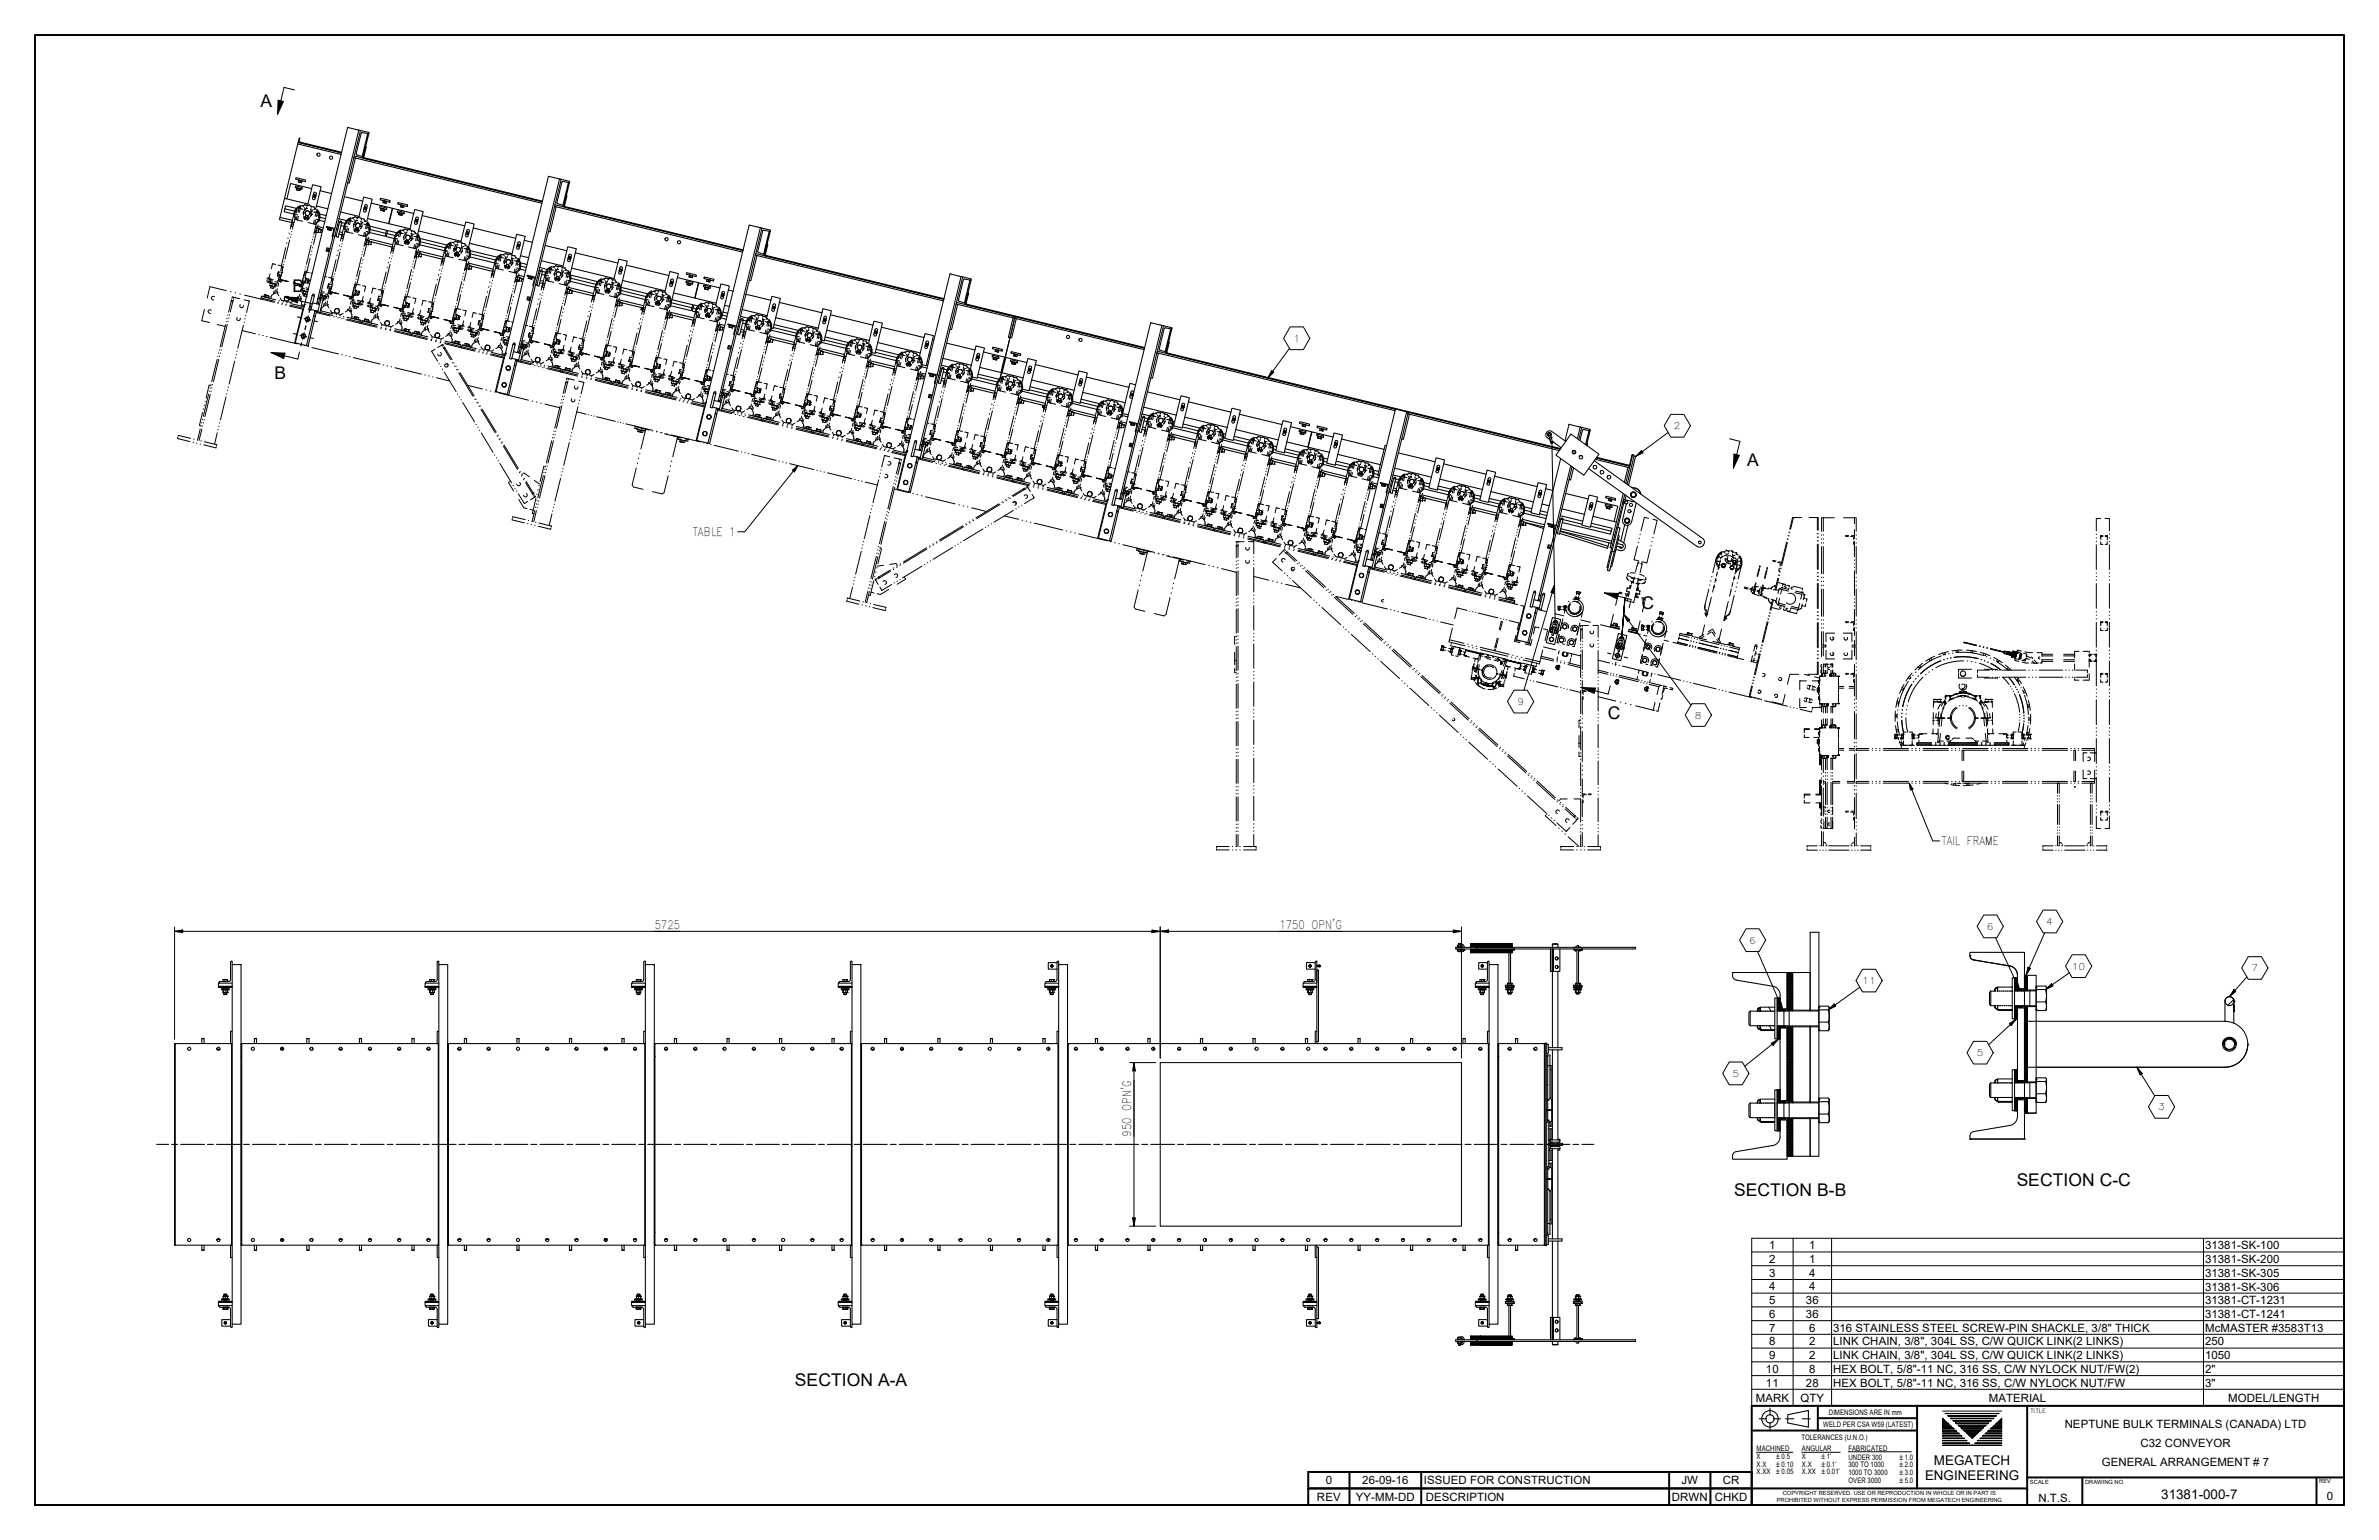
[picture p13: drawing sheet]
<svg xmlns="http://www.w3.org/2000/svg" width="864mm" height="559mm" viewBox="0 0 864 559" stroke-linecap="round" stroke-linejoin="round" font-family="sans-serif">
<defs><g id="words">
<g font-size="6.3">
<text x="94.6" y="38.9">A</text>
<text x="106.2" y="105.9">B</text>
<text x="99.6" y="137.5">B</text>
<text x="634.2" y="169">A</text>
<text x="595.8" y="220.9">C</text>
<text x="583.6" y="260.8">C</text>
<text x="732.1" y="430.4">SECTION C-C</text>
<text x="629.5" y="434.1">SECTION B-B</text>
<text x="288.6" y="503.1">SECTION A-A</text>
</g>
<g font-size="4.9">
<text x="702.1" y="531.6">MEGATECH</text>
<text x="698.8" y="537.1">ENGINEERING</text>
<text x="784.5" y="544">31381-000-7</text>
</g>
<g font-size="4.3">
<text x="251.5" y="194.5">TABLE 1</text>
<text x="704.9" y="306.7">TAIL FRAME</text>
<text x="237.7" y="337.1">5725</text>
<text x="464.5" y="336.9">1750 OPN'G</text>
<text x="410.6" y="412.5" transform="rotate(-90 410.6 412.5)">950 OPN'G</text>
</g>
<g font-size="4.1">
<text x="642.2" y="453.3">1</text>
<text x="656.7" y="453.3">1</text>
<text x="800.4" y="453.3">31381-SK-100</text>
<text x="642.2" y="458.3">2</text>
<text x="656.7" y="458.3">1</text>
<text x="800.4" y="458.3">31381-SK-200</text>
<text x="642.2" y="463.3">3</text>
<text x="656.7" y="463.3">4</text>
<text x="800.4" y="463.3">31381-SK-305</text>
<text x="642.2" y="468.2">4</text>
<text x="642.2" y="473.2">5</text>
<text x="655.6" y="473.2">36</text>
<text x="656.7" y="468.2">4</text>
<text x="800.4" y="468.3">31381-SK-306</text>
<text x="800.4" y="473.2">31381-CT-1231</text>
<text x="642.2" y="478.2">6</text>
<text x="655.6" y="478.2">36</text>
<text x="800.4" y="478.2">31381-CT-1241</text>
<text x="642.2" y="483.2">7</text>
<text x="656.7" y="483.2">6</text>
<text x="665.4" y="483.2">316 STAINLESS STEEL SCREW-PIN SHACKLE, 3/8&quot; THICK</text>
<text x="800.4" y="483.2">McMASTER #3583T13</text>
<text x="642.2" y="488.2">8</text>
<text x="656.7" y="488.2">2</text>
<text x="665.4" y="488.2">LINK CHAIN, 3/8&quot;, 304L SS, C/W QUICK LINK(2 LINKS)</text>
<text x="800.4" y="488.2">250</text>
<text x="642.2" y="493.2">9</text>
<text x="656.7" y="493.2">2</text>
<text x="665.4" y="493.2">LINK CHAIN, 3/8&quot;, 304L SS, C/W QUICK LINK(2 LINKS)</text>
<text x="800.4" y="493.2">1050</text>
<text x="641.1" y="498.1">10</text>
<text x="641.1" y="503.1">11</text>
<text x="655.6" y="503.1">28</text>
<text x="656.7" y="498.1">8</text>
<text x="665.4" y="498.2">HEX BOLT, 5/8&quot;-11 NC, 316 SS, C/W NYLOCK NUT/FW(2)</text>
<text x="665.4" y="503.1">HEX BOLT, 5/8&quot;-11 NC, 316 SS, C/W NYLOCK NUT/FW</text>
<text x="800.4" y="498.1">2&quot;</text>
<text x="800.4" y="503.1">3&quot;</text>
<text x="637.3" y="508.6">MARK</text>
<text x="653.6" y="508.6">QTY</text>
<text x="721.9" y="508.6">MATERIAL</text>
<text x="808.9" y="508.6">MODEL/LENGTH</text>
<text x="749.5" y="518.1">NEPTUNE BULK TERMINALS (CANADA) LTD</text>
<text x="777" y="525.1">C32 CONVEYOR</text>
<text x="763" y="532.1">GENERAL ARRANGEMENT # 7</text>
<text x="481.2" y="538.6">0</text>
<text x="494.5" y="538.6">26-09-16</text>
<text x="516.9" y="538.6">ISSUED FOR CONSTRUCTION</text>
<text x="610.4" y="538.6">JW</text>
<text x="625.4" y="538.6">CR</text>
<text x="478.1" y="544.6">REV</text>
<text x="492.2" y="544.6">YY-MM-DD</text>
<text x="517.6" y="544.6">DESCRIPTION</text>
<text x="606.9" y="544.6">DRWN</text>
<text x="622.5" y="544.6">CHKD</text>
<text x="739.9" y="545">N.T.S.</text>
<text x="844.7" y="544.3">0</text>
</g>
<g font-size="3.4">
<text x="469.5" y="124">1</text>
<text x="607.7" y="155.8">2</text>
<text x="550.8" y="255.9">9</text>
<text x="615.3" y="260.7">8</text>
<text x="742.8" y="335.7">4</text>
<text x="721.3" y="337.4">6</text>
<text x="635" y="342.4">6</text>
<text x="752.1" y="351.8">10</text>
<text x="817.3" y="352.5">7</text>
<text x="676" y="357.1">11</text>
<text x="717.5" y="383.2">5</text>
<text x="628.9" y="390.8">5</text>
<text x="783.4" y="402.9">3</text>
</g>
<g font-size="2.8">
<text x="663.9" y="513.3">DIMENSIONS ARE IN mm</text>
<text x="661.9" y="517.9">WELD PER CSA W59 (LATEST)</text>
<text x="637.7" y="526.5">MACHINED</text>
<text x="653.9" y="522.6">TOLERANCES (U.N.O.)</text>
<text x="654.1" y="526.5">ANGULAR</text>
<text x="671" y="526.3">FABRICATED</text>
<text x="637.7" y="529.3">X</text>
<text x="637.7" y="532.2">X.X</text>
<text x="654.1" y="529.3">X</text>
<text x="654.1" y="532.2">X.X</text>
<text x="671" y="529.6">UNDER 300</text>
<text x="671" y="532.4">300 TO 1000</text>
<text x="637.7" y="535">X.XX</text>
<text x="654.1" y="535">X.XX</text>
<text x="671" y="535.2">1000 TO 3000</text>
<text x="671" y="538">OVER 3000</text>
</g>
<g font-size="2.6">
<text x="644.8" y="529.3">±0.5</text>
<text x="644.8" y="532.2">±0.10</text>
<text x="661.2" y="529.3">±1°</text>
<text x="661.2" y="532.2">±0.1°</text>
<text x="689.5" y="529.6">±1.0</text>
<text x="689.5" y="532.4">±2.0</text>
<text x="644.8" y="535">±0.05</text>
<text x="661.2" y="535">±0.01°</text>
<text x="689.5" y="535.2">±3.0</text>
<text x="689.5" y="538">±5.0</text>
</g>
<g font-size="2.1">
<text x="736.9" y="512.7">TITLE</text>
<text x="736.9" y="538.6">SCALE</text>
<text x="756.9" y="538.6">DRAWING NO.</text>
<text x="841.9" y="538.1">REV</text>
<text x="644.9" y="545.1">PROHIBITED WITHOUT EXPRESS PERMISSION FROM MEGATECH ENGINEERING</text>
<text x="647.2" y="542.4">COPYRIGHT RESERVED. USE OR REPRODUCTION IN WHOLE OR IN PART IS</text>
</g>
</g></defs>
<!-- layer: O1 -->
<g fill="none" stroke="#000" stroke-width=".36">
<path d="M648.8 359.3l1.9 2M648.8 356.4l1.9 2.1M648.8 355.9l1.9 2M648.8 355.3l1.9 2M648.8 354.2l1.9 2M648.8 353.7l1.9 1.9M648.8 353.1l1.9 2M648.9 352.9l-.1 .2M649.1 352.9l1.6 1.6M649.5 352.9l-.7 .7M649.7 352.9l1 1M650 352.9l-1.2 1.3"/>
<path d="M650.2 352.9l.5 .5M650.6 352.9l-1.8 1.9 1.9 2M650.7 359.5l-1.9 2M650.7 358.9l-1.9 2 1.9 2.1M650.7 358.4l-1.9 1.9 1.9 2.1M650.7 357.8l-1.9 2 1.9 2M650.7 357.2l-1.9 2M650.7 356.7l-1.9 1.9 1.9 2.1M650.7 356.1l-1.9 2 1.9 2M650.7 355.6l-1.9 1.9 1.9 2.1M650.7 355l-1.9 2 1.9 2M650.7 354.4l-1.9 2"/>
<path d="M650.7 353.9l-1.9 2M650.7 353.3l-1.9 2M731.3 356.3l1.1 1-1.1 1M731.3 354.9l.2-.1 .9 .8M731.3 359.1l.3 .2M731.3 358.5l.8 .8M731.3 357.9l1.1 1.1M731.3 357.4l1.1 1M731.3 356.8l1.1 1.1M731.3 355.7l1.1 1M731.3 355.1l1.1 1.1M732.4 358.4l-1 .9"/>
<path d="M732.4 357.8l-1.1 1.1M732.4 356.7l-1.1 1.1M732.4 355.1l-.4-.3-.7 .7M732.4 355l-1.1 1.1M732.4 355.6l-1.1 1M732.4 356.1l-1.1 1.1M732.4 358.9l-.5 .4M732.4 359.3h.1M732.4 359.1l.3 .2M732.5 359.3l.2-.2 .3 .2M732.5 359.1l-.1 .1M732.8 359.3l.2-.2 .3 .2"/>
<path d="M733.3 359.1l.2 .2M733.3 359.3l.3-.2 .2 .2M733.3 359.1l-.3 .2M733.8 359.1l.3 .2M733.9 359.1l-.3 .2M734.1 359.1l.3 .2M734.1 359.1l-.2 .2M734.4 359.2l-.2 .1M734.9 358.2l1 1.1M734.9 357.6l1.1 1.1-.7 .6M734.9 357.1l1.1 1-1.1 1.1M734.9 356.5l1.1 1-1.1 1.1"/>
<path d="M734.9 355.9l1.1 1.1-1.1 1.1M734.9 355.4l1.1 1-1.1 1.1M734.9 354.1l.2-.2 .9 .9-1.1 1M734.9 354.7l.8-.8 .3 .3-1.1 1.1M734.9 359.3h.1M734.9 358.8l.6 .5M734.9 354.8l1.1 1.1M734.9 354.3l1.1 1M736 355.9l-1.1 1M736 355.3l-1.1 1.1M638.6 365.7v.1M638.8 365.7l-.7 1.2"/>
<path d="M639 373.4l-.1 .1M639 372.8l.4 .8M639 366.5l.2 .4M642.1 365.5l.8 1.4M642.3 372.2l.8 1.4M645.1 362.9l1.1 1.1-1.1 1.1M645.1 362.4l1.1 1.1-1.1 1M645.1 362.3l.3-.2 .8 .8-1.1 1.1M645.1 362.8l.8-.7 .3 .3-1.1 1M645.1 374.7l1.1 1.1-1.1 1.1M645.1 374.2l1.1 1.1-1.1 1M645.1 375.8l1 1.3"/>
<path d="M645.1 375.3l1.1 1-.7 .8M645.1 373l1.1 1.1M645.1 377l.1 .1M645.1 376.4l.7 .7M645.1 373.6l1.1 1M645.1 372.5l1.1 1M645.1 366.3l.4 .3M645.1 365.8l.9 .8M645.1 365.2l1.1 1M645.1 364.6l1.1 1.1M645.1 364.1l1.1 1M645.1 363.5l1.1 1.1"/>
<path d="M645.6 372.4l-.5 .6M645.7 372.4l.5 .6M646.2 365.2l-1.1 1M646.2 364.6l-1.1 1.1M646.2 372.4l-1.1 1.1M646.2 373l-1.1 1.1M646.2 373.6l-1.1 1M646.2 374.1l-1.1 1.1M646.2 374.7l-1.1 1.1M646.2 365.7l-1 .9M646.2 366.3l-.4 .3M646.2 372.4l.3 .3"/>
<path d="M646.3 366.4l.3 .2M646.4 366.6l.2-.2 .3 .2M646.4 366.4l-.1 .2M646.5 372.4l-.3 .3M646.5 372.4l.3 .3 .2-.3 .4 .3 .2-.3M646.7 372.4l-.2 .3M646.8 372.4l.3 .3 .2-.3M646.9 366.4l.2 .2M646.9 366.6l.3-.2 .2 .2M646.9 366.4l-.2 .2M647.4 372.4l.2 .3 .3-.3 .3 .3M647.4 366.4l.3 .2"/>
<path d="M647.5 366.4l-.3 .2M647.7 372.4l.2 .3 .2-.3M647.7 366.4l.3 .2M647.8 366.4l-.3 .2M648 366.4l.1 .2M648 366.4l-.2 .2M648.2 372.7h.1M648.8 364.9l1.6 1.7 .3-.4M648.8 362.6l1.9 2M648.8 362.1l1.9 2M648.8 361.5l1.9 2M648.8 377.8l1.9 2"/>
<path d="M648.8 377.2l1.9 2M648.8 376.7l1.9 2M648.8 374.4l1.9 2M648.9 372.6l1.8 2.1M649.1 372.6l1.6 1.6M649.4 372.6l-.6 .7 1.9 2M649.7 372.6l1 1M650 372.6l-1.2 1.2 1.9 2.1M650.2 372.6l.5 .4M650.6 372.6l-1.8 1.8M650.7 363.4l-1.9 2 1.1 1.2 .8-1M650.7 365.1l-1.4 1.5"/>
<path d="M650.7 364.5l-1.9 2M650.7 364l-1.9 2 .5 .6M650.7 362.8l-1.9 2M650.7 362.3l-1.9 2 1.9 2M650.7 361.7l-1.9 2 1.9 2.1M650.7 361.1l-1.9 2.1 1.9 2M650.7 360.6l-1.9 2M650.7 360l-1.9 2M650.7 379.7l-1.9 2 1.9 2M650.7 379.1l-1.9 2 1.9 2.1M650.7 378.5l-1.9 2.1 1.9 2M650.7 378l-1.9 2"/>
<path d="M650.7 377.4l-1.9 2 1.9 2.1M650.7 376.9l-1.9 2 1.9 2M650.7 376.3l-1.9 2 1.9 2.1M650.7 375.8l-1.9 1.9M650.7 375.2l-1.9 2M650.7 374.6l-1.9 2M650.7 374.1l-1.9 1.9 1.9 2.1M650.7 373.5l-1.9 2 1.9 2M650.7 373l-1.9 1.9 1.9 2.1M731.3 369.7h.1M731.3 369.2l.6 .5M731.3 368.6l1.1 1.1h-.2"/>
<path d="M731.3 368l1.1 1.1M731.3 367.5l1.1 1.1M731.3 366.9l1.1 1.1M731.3 365.8l1.1 1.1-1.1 .9M731.3 365.3l1.1 1M731.3 365.6l.5-.4 .6 .6M731.3 366.4l1.1 1-1.1 1M732.4 369l-.8 .7M732.4 365.7l-1.1 1M732.4 366.2l-1.1 1.1M732.4 367.9l-1.1 1.1M732.4 368.5l-1.1 1"/>
<path d="M732.6 365.2l-.2 .2M732.6 365.2l.3 .2 .2-.2M732.8 365.2l-.2 .2-.3-.2-1 .9M732.9 365.2l.3 .2M733.2 365.2l.2 .2 .3-.2M733.7 365.2l.3 .2 .4-.2M734.4 365.3l-.4-.1-.3 .2-.2-.2-.4 .2M734.9 379.5l1.1 1.1-1.1 1M734.9 378.4l1.1 1-1.1 1.1M734.9 377.9l1.1 1-1.1 1M734.9 377.3l1.1 1-1.1 1.1M734.9 375.6l1.1 1-1.1 1.1"/>
<path d="M734.9 375l1.1 1.1-1.1 1M734.9 374.5l1.1 1-1.1 1.1M734.9 373.9l1.1 1-1.1 1.1M734.9 373.3l1.1 1.1-1.1 1.1M734.9 372.8l1.1 1-1.1 1.1M734.9 372.2l1.1 1.1-1.1 1M734.9 371.7l1.1 1-1.1 1.1M734.9 371.1l1.1 1.1-1.1 1M734.9 370.5l1.1 1.1-1.1 1.1M734.9 368.9l1.1 1-1.1 1.1M734.9 366.6l1.1 1.1-1.1 1M734.9 366.1l1.1 1-1.1 1"/>
<path d="M734.9 365.5l1.1 1-1.1 1.1M734.9 365.3l.2-.1 .9 .8-1.1 1M734.9 379l1.1 1M734.9 376.7l1.1 1.1M734.9 376.2l1.1 1M734.9 370l1.1 1.1M734.9 369.4l1.1 1.1M734.9 368.3l1.1 1.1M734.9 367.7l1.1 1.1M734.9 367.2l1.1 1.1M735.7 365.2l-.8 .7M735.7 365.2l.3 .2-1.1 1.1"/>
<path d="M736 380l-1.1 1M736 377.7l-1.1 1.1M736 377.2l-1.1 1M736 371l-1.1 1.1M736 370.5l-1.1 1M736 369.3l-1.1 1.1M736 368.8l-1.1 1M736 368.2l-1.1 1.1M810.8 362.8l-2.1 1.9M645.1 396.6l1.1 1.1-1.1 1.1M645.1 396.1l1.1 1.1-1.1 1M645.1 395.5l1.1 1"/>
<path d="M645.1 398.3l1.1 1.1-.6 .6M645.1 395.4h.1M645.1 399.4l.6 .6M645.1 398.9l1.1 1M645.1 397.2l1.1 1M645.6 395.4l.6 .6M645.7 395.4l-.6 .6M646.1 395.4h.1M646.2 400h.1M646.2 398.8l-1.1 1.1M646.2 396l-1.1 1.1M646.2 395.5l-1.1 1"/>
<path d="M646.2 398.3l-1.1 1M646.2 396.6l-1.1 1 1.1 1.2M646.2 399.9l.1 .1M646.3 399.7l.2 .3M646.4 399.7l-.2 .3M646.6 399.7l.2 .3M646.7 399.7l-.3 .3M646.8 399.7l.2 .3 .3-.3M647 399.7l-.3 .3M647.1 399.7l.3 .3M647.4 399.7l.3 .3M647.5 399.7l-.2 .3"/>
<path d="M647.7 399.7l.2 .3M647.8 399.7l-.2 .3M648 399.7l.2 .3M648.1 399.7l-.3 .3M648.2 399.9l-.1 .1M648.8 399.7l.2 .2M648.8 399.1l.7 .8M648.8 398.6l1.3 1.3M648.8 395.2l1.9 2M648.8 393.5l1.9 2M648.8 392.9l1.9 2M648.8 392.4l1.9 2"/>
<path d="M648.8 391.8l1.9 2M648.8 389.6l1.9 2M648.8 386.8l1.9 2M648.8 386.2l1.9 2M648.8 385.7l1.9 1.9M648.8 384.5l1.9 2M648.8 384l1.9 2M648.8 383.4l1.9 2M648.8 380l1.9 2M650.7 399.9h.1M650.7 399.3l-.5 .6M650.7 398.8l-1.1 1.1"/>
<path d="M650.7 398.2l-1.6 1.7M650.7 397.6l-1.9 2M650.7 397.1l-1.9 2M650.7 396.5l-1.9 2M650.7 395.9l-1.9 2.1 1.9 1.9M650.7 395.4l-1.9 2 1.9 2M650.7 394.8l-1.9 2 1.9 2.1M650.7 394.3l-1.9 2 1.9 2M650.7 393.7l-1.9 2 1.9 2.1M650.7 393.1l-1.9 2M650.7 392.6l-1.9 2 1.9 2M650.7 392l-1.9 2 1.9 2.1"/>
<path d="M650.7 391.5l-1.9 1.9M650.7 390.9l-1.9 2M650.7 390.4l-1.9 1.9M650.7 389.8l-1.9 2M650.7 389.2l-1.9 2 1.9 2.1M650.7 388.7l-1.9 2 1.9 2M650.7 388.1l-1.9 2 1.9 2M650.7 387.5l-1.9 2.1M650.7 387l-1.9 2 1.9 2M650.7 386.4l-1.9 2 1.9 2M650.7 385.9l-1.9 2 1.9 2M650.7 385.3l-1.9 2 1.9 2"/>
<path d="M650.7 384.7l-1.9 2M650.7 384.2l-1.9 2M650.7 383.6l-1.9 2M650.7 383l-1.9 2.1 1.9 2M650.7 382.5l-1.9 2M650.7 381.9l-1.9 2M650.7 381.4l-1.9 2M650.7 380.8l-1.9 2 1.9 2.1M650.7 380.2l-1.9 2 1.9 2.1M731.3 399.5l1.1 1.1M731.3 391.6l1 1.1 .2-.3M731.3 390.5l1.1 1-1.1 1.1"/>
<path d="M731.3 388.8l1.1 1.1M731.3 398.9l1.1 1.1M731.3 391.1l1.1 1M731.3 389.9l1.1 1.1M731.3 389.4l1.1 1M731.3 388.2l1.1 1.1M731.4 398.5l1 .9M731.5 398.5l-.2 .2M731.7 388.1l.7 .6M731.8 388.1l-.5 .5M732 398.5l.4 .4M732.1 398.5l-.8 .8"/>
<path d="M732.2 388.1l.2 .1M732.4 398.5h.1M732.4 390.9l-1.1 1.1M732.4 390.4l-1.1 1M732.4 389.8l-1.1 1.1M732.4 388.7l-1.1 1M732.4 388.1l-1.1 1.1M732.4 399.3l-1.1 1.1M732.4 399.9l-1.1 1M732.4 392l-.6 .7-.5-.5M732.4 389.3l-1.1 1M732.4 392.4l.2 .3"/>
<path d="M732.4 398.6l.1 .2M732.5 398.5l.3 .3M732.6 398.5l-1.3 1.3M732.6 392.4l.3 .3M732.8 392.4l-.2 .3M732.8 398.5l.3 .3M732.9 392.4l.3 .3M732.9 398.5l-.2 .3M733.1 392.4l-.3 .3M733.1 398.5l.3 .3M733.2 398.5l-.3 .3M733.2 392.4l.3 .3"/>
<path d="M733.4 392.4l-.3 .3M733.4 398.5l.3 .3M733.5 392.4l.3 .3M733.5 398.5l-.3 .3M733.7 392.4l-.3 .3M733.7 398.5l.2 .3M733.8 392.4l.2 .3 .2-.3M733.8 398.5l-.3 .3M733.8 398.8l.2-.3 .2 .3M733.9 392.4l-.2 .3M734.1 392.4l.2 .3M734.2 398.5l.2 .1"/>
<path d="M734.3 392.4h.1M734.3 398.5l-.2 .3M734.4 392.6l-.2 .1M734.4 398.7l-.1 .1M734.9 399.2l1.1 1-1.1 1.1M734.9 399.8l1.1 1M734.9 398.6l1.1 1.1M734.9 390.7l1.1 1.1-.9 .9M734.9 390.2l1.1 1-1.1 1.1M734.9 389.6l1.1 1.1-1.1 1M734.9 389.1l1.1 1-1.1 1.1M734.9 388.5l1.1 1.1-1.1 1"/>
<path d="M734.9 387.9l1.1 1.1-1.1 1.1M734.9 387.4l1.1 1-1.1 1.1M734.9 386.8l1.1 1.1-1.1 1M734.9 386.2l1.1 1.1-1.1 1.1M734.9 385.7l1.1 1.1-1.1 1M734.9 384l1.1 1.1-1.1 1M734.9 381.8l1.1 1-1.1 1.1M734.9 381.2l1.1 1-1.1 1.1M734.9 380.7l1.1 1-1.1 1M734.9 380.1l1.1 1-1.1 1.1M734.9 392.4l.3 .3M734.9 391.9l.8 .8"/>
<path d="M734.9 391.3l1.1 1.1M734.9 385.1l1.1 1.1M734.9 384.6l1.1 1.1M734.9 383.5l1.1 1M734.9 382.9l1.1 1.1M734.9 382.4l1.1 1M735.4 398.5l.6 .6M735.5 398.5l-.6 .5M735.9 398.5l.1 .1M736 399.6l-1.1 1.1M736 399.1l-1.1 1M736 398.5l-1.1 1.1"/>
<path d="M736 392.3l-.4 .4M736 386.2l-1.1 1M736 385.6l-1.1 1.1M736 384.5l-1.1 1M736 383.9l-1.1 1.1M736 383.4l-1.1 1M645.1 407.8l1.1 1.1-1.1 1.1M645.1 410.1l.3 .3M645.1 408.4l1.1 1-.9 1M645.1 406.7l1.1 1.1M645.1 407.3l1.1 1.1-1.1 1M645.1 406.1l1.1 1.1-1.1 1.1"/>
<path d="M645.1 409.5l.9 .9M645.1 409l1.1 1M645.3 405.8l.9 .9-1.1 1.1M645.4 405.8l-.3 .3M645.9 405.8l.3 .3-1.1 1.1M646 405.8l-.9 .8M646.2 410.1l-.4 .3M646.2 407.8l-1.1 1.1M646.2 405.8l.2 .3M646.5 405.8l.2 .3M646.5 405.8l-.2 .3M646.7 405.8l.3 .3"/>
<path d="M646.8 406.1l.2-.3 .3 .3M646.8 405.8l-.3 .3M647.3 405.8l.3 .3M647.4 405.8l-.3 .3M647.6 405.8l.2 .3M647.7 406.1l.2-.3 .2 .3M647.7 405.8l-.3 .3M648.1 405.8h.1M648.2 405.8l-.2 .3M648.8 417.1l1.9 2M648.8 416.5l1.9 2M648.8 416l1.9 2"/>
<path d="M648.8 414.8l1.9 2M648.8 414.3l1.9 2M648.8 413.7l1.9 2M648.8 410.9l1.9 2M648.8 408.6l1.9 2.1M648.8 408.1l1.9 2M648.8 407.5l1.9 2M648.8 407l1.9 2M648.8 405.9l1.9 1.9M649.2 405.9l-.4 .5 1.9 2M649.4 405.9l1.3 1.4M649.8 405.9l-1 1.1"/>
<path d="M649.9 405.9l.8 .8M650.4 405.9l-1.6 1.6M650.5 405.9l.2 .3M650.7 415.6l-1.9 2 1.9 1.9M650.7 416.2l-1.9 2 1.4 1.4 .5-.6M650.7 416.7l-1.9 2.1 .8 .8 1.1-1.2M650.7 417.8l-1.6 1.8M650.7 417.3l-1.9 2 .2 .3M650.7 415l-1.9 2M650.7 414.5l-1.9 2M650.7 413.9l-1.9 2M650.7 413.3l-1.9 2.1 1.9 2"/>
<path d="M650.7 412.8l-1.9 2M650.7 412.2l-1.9 2M650.7 411.7l-1.9 2M650.7 411.1l-1.9 2 1.9 2.1M650.7 410.5l-1.9 2 1.9 2.1M650.7 410l-1.9 2 1.9 2M650.7 409.4l-1.9 2 1.9 2.1M650.7 408.9l-1.9 1.9M650.7 408.3l-1.9 2 1.9 2M650.7 407.8l-1.9 1.9 1.9 2.1M650.7 407.2l-1.9 2 1.9 2M650.7 406.6l-1.9 2"/>
<path d="M650.7 406.1l-1.9 2M731.3 400l1.1 1.1M731.3 402.8l.2 .3M731.3 402.3l.8 .8M731.3 401.7l1.1 1.1-.4 .3M731.3 401.2l1.1 1M731.3 400.6l1.1 1.1M732.4 401.6l-1.1 1M732.4 400.5l-1.1 1M732.4 401l-1.1 1.1M732.4 402.2l-1 .9M734.9 402.5l1.1 1.1-.4 .3"/>
<path d="M734.9 402l1.1 1-.9 .9M734.9 401.4l1.1 1.1-1.1 1M734.9 403.6l.3 .3M734.9 403.1l.8 .8M734.9 400.9l1.1 1M734.9 400.3l1.1 1.1M736 401.9l-1.1 1M736 401.3l-1.1 1.1M736 400.8l-1.1 1"/>
</g>
<!-- layer: O4 -->
<g fill="none" stroke="#000" stroke-width=".36">
<path d="M106.8 77l-1.4 6.1M107.3 77.9h.1M107.3 77.8v.1M107.4 77h.1M107.4 77.7l.3 .1M107.4 76.8v.2M107.6 76.5l-.2 .2M107.6 79.8l2.3 .5M107.6 76.5h.3M107.7 76.2h.1M107.8 77.9h.1M107.9 78.4l-.4 1.3"/>
<path d="M107.9 75.9l-.2 .3M108.1 76.5h.2M108.3 78.5l-.3 1.3M108.4 75.4l-.3 .2M108.6 75.4h.1M108.5 75.6h.2M108.5 75.6l-.3 1.4M108.5 75.5v.1M108.6 75.2h.2M108.6 75.2v.1M108.7 75.2h.1M108.8 75.7h.2"/>
<path d="M109 75.3l.1 .3M109 74.6a3.4 3.4 0 0 0-1.7 5.1l-.3-.1-.9 3.5M109 75l-.3 .1M109 75.7l-.3 1.4M109.1 75.6l-.1 .1M109.1 74.7a3.2 3.2 0 0 0-1.5 4.8M109.3 75.7l.6 .2M109.7 74.7l-.4 .1M109.8 74.7h.1M109.9 74.7l.3 .3M110 74.6h.1M110 74.6v.1"/>
<path d="M110.1 77.3l.1 .8M110.2 77l-.1 .2M110.3 78.6l.5 1M110.3 78.7l.4 1M110.4 75.4l.4 .4M110.5 74.2h.2M110.5 74.5h-.4M110.5 74.3h.3M110.7 77l.4 .9M110.7 78.8v.2M110.7 78.8h.1M110.7 78.7h.1"/>
<path d="M110.8 79l.2 .2M110.8 78.7v.1M110.8 78.5l.1 .1M110.8 79.1l.2 .1M110.8 78.6l-.1 .2M110.8 78.5v.2M110.8 78.9h.1M110.9 78.9h.1M110.9 74.5l.5 .1M110.9 76h-.5M110.9 78.9v.1M110.9 77.4l.3-.8 .6-.1-.8 .2-.2 .8"/>
<path d="M110.9 78.6v.1M110.9 78.7l.1 .2M110.9 78.7l.1 .1M110.9 79.1h.1M111 79.1v.1M111 79.2h.1M111 79.1l.2 .1M111 78.3h.1M111 78.3l-.2 .2M111 78.9l.3 .1M111 78.9v.4l.3 .1M111 79.2l.3 .1"/>
<path d="M111 78.3v.1M111.1 76.1l-.9 .7v1.2M111.1 78.2h.3M111.2 75.6h.1M111.2 75.6v.1M111.2 79h.1M111.2 79.2h.1M111.2 79.2h.3M111.3 79h.2M111.3 79h.1M111.3 78.2h.1M111.3 75.3l-.1 .3"/>
<path d="M111.4 78.2h.1M111.4 74.6h.1M111.5 79.2h.1M111.5 79v.1M111.6 78.3l.1 .1M111.6 74.5l-.1 .4M111.6 79.1h.1M111.7 78.4l.1 .3M111.7 78.9l-.2 .1M111.7 79.1l-.2 .1M111.7 74.5h.4M111.7 78.4l.1 .2"/>
<path d="M111.7 78.8l-.1 .1M111.8 78.7h.1M111.8 79l-.2 .3M111.8 79h.1M111.8 79h-.1M111.8 78.9v.1M111.8 78.7l-.1 .2M111.8 78.7l-.1 .5M112.2 74.4l.3 .1M112.3 77.7l.1-.8-.6-.4 .8 .6-.2 .8M112.3 79l-.9 .8M112.3 79.1l-1 .8"/>
<path d="M112.3 74.3l.2 .1M112.5 74.6l.4 .2M112.6 77.5l-.7 .6M112.7 76.5l.5 1-.6 1.1M112.8 76.1h.1M112.8 76v.1M112.9 75.6v.4M113 74.8l-.1 .5M113 76.5l-.1 .2 .5 .1M113 78l-.4 .7M113.1 75.1h.1M113.2 77.8l-.1 .1"/>
<path d="M113.2 75l-.1 .1M113.2 77.8h.1M113.2 77.7h.1M113.2 74.9l.5 .2M113.7 76.1l-.6 .3M113.8 76.9l.7 .1M113.8 75l.2 .1M113.9 75l.2 .1M114 75.4l.3 .2M114.1 79.8l-.4 1.4M114.3 75.6h.1M114.3 75.6v.1"/>
<path d="M114.5 75.8l-.5 .2M114.6 80l-.4 1.4M114.6 75.9l.3 .3M114.6 79.5l.2 .1M114.7 77.1l.2 .1M114.8 77l-.4 1.5M115 79.6h.2M115 78.2h.2M115 76.7l-.3 .3M115.1 77.2l.1 .1M115.1 76.1a3.2 3.2 0 0 1-.8 5M115.1 76.5l.2 .3"/>
<path d="M115.1 76.8h.2M115.2 77.3l-.3 1.3M115.3 76.1a3.5 3.5 0 0 1-.8 5.3l.3 .1-.9 3.5M115.3 79.7v.1M115.3 79.8h.1M115.3 76.8h.1M115.3 76.8v.2M115.4 77l-.2 .3M115.4 78.3l.3 .1M115.4 77.1l.2 .4M115.6 79h.1M115.7 77.8v.3"/>
<path d="M115.7 78.8l-.1 .2M115.7 78.1h.1M115.7 78.4v.3M116.1 79.2l-.3 1.2M126.6 79.8l-.3 .3M126.7 79.8l-.3 1.6M126.8 79.6h.2M126.8 79.6v.2M126.9 79.6h.1M127.2 79.7l.1 .4M127.2 79a3.4 3.4 0 0 0-1.7 5.1l-.3-.1-.9 3.5M127.2 79.4l-.3 .2"/>
<path d="M127.4 79.1a3.2 3.2 0 0 0-1.6 4.8M127.9 79.1l-.3 .1M128 79.1l.1 .1M128.1 79.2l.3 .3M128.3 79l-.1 .1M128.6 79.8l.4 .4M128.7 78.7h.2h-.1M128.7 78.9l-.4 .1M129.1 78.9h.4M129.5 79.7l-.1 .4M129.6 79h.1M129.6 79.1h.1"/>
<path d="M130.3 79h-.5l-.1 .3M130.5 78.8l.2 .1-.2-.1M130.7 79.1l.4 .1M131.1 79.2h.1M131.2 79.3h.1M131.2 79.3l-.1 .4M131.3 79.5h.1M131.4 79.4l-.1 .1M131.5 79.4l.4 .1M132 79.5l.2 .1M132.1 79.4l.2 .1M132.2 79.8l.3 .3"/>
<path d="M98 99.4l-.4 1.8M99 95.7l-.5 1.8M99.1 95.8l1 .2M100.8 100v.1M100.8 99.7v.2M100.8 99.7l-.1 .4M100.8 99.6v.1M100.8 99.5v.2M100.9 99.3l.1 .1M100.9 96.2l1 .2M101 99.4l-.1 .1M101 99v.1"/>
<path d="M101 99.4h.1M101 99l-.1 .2M101 99h.1M101.1 98.6h.1M101.1 98.6l.2 .1M101.3 99.5h.3M101.5 98.8h.2M101.6 99.7l-.4 1.3M102.1 99.7h.1M102.1 99.5l-.3 1.2M102.1 96.5l.3 .1M102.2 96.5h.1"/>
<path d="M102.2 96.3v.2M102.2 96.9v.1M102.2 96.7v.2M102.2 96.9l-.3 1.4M102.3 98.9h.1M102.3 97.2h.2M102.5 97.9l-.8 3.6M102.5 97.8v.1M102.6 96.6l.1 .3M102.6 97.3l-.2 1.1M102.7 97.1l-.1 .2M102.8 96.9l-.1 .2"/>
<path d="M103 95.9v.2M103.3 94.9l-.1 .1M103.7 89.8l-1.5 6.3M104.1 88.1v.2M104.6 86.3l-.1 .3M105 84.5l-.1 .3M105.2 87l-1.7 7M105.4 86v.1M105.7 85l-.1 .1M105.7 82h.1M105.7 81.6h.1M105.7 82l.3 .1"/>
<path d="M105.8 81.5l-.1 .1M105.9 81.3l-.2 .3M105.9 80.9v.1M105.9 80.9v.4M105.9 81.3l.2 .1M105.9 84v.1M105.9 80.9h.1M106.1 80.6l-.1 .1M106.1 80.6h.2M106.1 82.1l.2 .1M106.3 81.4h.3M106.5 80.7h.2"/>
<path d="M110.4 99.7l-1 3.6M110.5 99.2l-.3 1.1M110.5 99.2h.1M110.5 98.8v.2M110.6 99l-.1 .2M110.6 99.2h.1M110.7 99.2h.1M110.8 97.8l-.1 .2M110.8 98.6l-.2 .2M111 98.6l.3 .1M111 96.8v.1M111.1 99l-.1 .1"/>
<path d="M111.1 98.9v.1M111.1 99l-.4 1.4M111.2 98.7l-.1 .1M111.4 98.5l-.1 .2M111.5 98.8l.8 .1M111.8 80.8l2.3 .5M112.6 93.7l-1.2 4.6M112.8 99.1l.5 .1M112.9 92.4l-.1 .1M112.9 88.9l-1.6 7M113.2 91.1v.2M113.2 87.9v.2"/>
<path d="M113.5 86.9l-.1 .1M113.5 89.8v.2M113.7 85.9v.1M114 84.3l.2 .1M114.4 84.2h.1M114.5 83.7l-.2 .7M114.6 82.3h.1M114.6 84.2h.1M114.7 84.1v.1M114.7 84.2h.2l-1.1 4.5M114.7 82.4v.7M114.8 83.7l-.1 .2"/>
<path d="M114.8 82.6h.1M114.8 83.7l-.2 .6M114.9 83.4l-.1 .2M114.9 83.5h.2M114.9 82.6h.1M115 82.6l-.1 .6v-.2M115 82.7v.1M115.1 82.8h-.1M115.1 82.8h.1M115.1 82.8h.2M115.2 84.3l.2 .1M115.4 83.6l.2 .1"/>
<path d="M115.4 84.4h.1M115.5 84.2l-.1 .2M115.5 84.4h.1M115.5 81.6l-.3 1.2M115.5 82.8l.3 .1M115.5 84.3v.1M115.6 84l-.1 .2M115.6 84v.2M115.6 84.2h.2M115.6 83.9v.1M115.7 83.5l-.1 .5M115.7 83.3v.1"/>
<path d="M115.7 83.3v.2M115.8 83.2l-.1 .1M115.8 82.9h.1M115.8 83.2h.2M116.1 84.3h.3M116.3 83.3l.3 .1M116.4 84.3h.1M116.4 84v.3M116.5 84v.3M116.6 83.4h.1M116.6 83.4l-.1 .3M116.6 83.4v.3"/>
<path d="M121.5 99.3v.2M122 94.3l-1.6 6.2M122.4 92.5l-.1 .3M122.8 90.8l-.1 .2M123.2 89l-.1 .2M123.4 91.4l-1.7 7.1M123.7 90.4l-.1 .2M123.9 86.4h.1M123.9 86.3v.1M123.9 89.4v.2M124 86.4h.1M124 86.3v.1"/>
<path d="M124 86.4l.2 .1M124 86.1h.1M124 85.9v.2M124.1 85.7l-.1 .4M124.1 85.6v.1M124.1 85.7l.2 .1M124.1 88.4v.2M124.2 85.3l-.1 .2M124.2 85.2v.1M124.2 85.3l-.1 .3M124.2 85h.1M124.3 85h.1"/>
<path d="M124.3 85h.2M124.4 86.5l.2 .1M124.5 85.8l.3 .1M124.7 85.1h.2M125.1 81.4l-1.5 6.1M125.6 82.2l-.1 .1M125.6 81.4h.1M125.6 81.2v.2M125.6 82.2l.3 .1M125.8 84.2l2.3 .5M125.9 80.6h.1M126 82.3h.2"/>
<path d="M126.1 82.8l-.4 1.4M126.1 80.3l-.2 .3M126.1 80.9l-.4 .2M126.3 80.9l.2 .1M126.6 82.9l-.4 1.3M126.7 80.1h.2M127 80.1l.2 .1M127.3 80l-.4 1.5M127.5 80.2l.6 .1M128.3 81.7l.1 .8M128.4 81.4l-.1 .2M128.4 81.4h.1"/>
<path d="M128.9 81.5l.4 .8M128.9 83.2v.2M128.9 81.5h.1M129 84.1l-.5-1.1 .5 1.2M129 83.1v.1M129 83.1l-.1 .1M129 83.6l.2 .1M129 83.4l.2 .2M129 83v.2M129.1 82.9v.1M129.1 83.4h.1M129.1 80.4v.2l-.5-.1"/>
<path d="M129.1 82.9l-.1 .2M129.1 83.3v.1M129.1 83l.1 .1M129.1 83.1h.1M129.2 83.1v.1M129.2 83.7h.1M129.2 83.6h.1M129.2 83.5v.2M129.2 83.6h.2M129.2 83.4h.3M129.2 83.3v.1M129.2 83.7l.3 .1"/>
<path d="M129.2 83.5v.1M129.2 83.4h.1M129.2 82.8l-.1 .1M129.2 83.6v.1M129.2 82.8h.1M129.3 80.5l-.9 .7v1.2M129.4 82.6l-.2 .2M129.4 82.6l.3 .1M129.4 82.7l-.2 .1M129.4 83.4h.1M129.4 83.6h.1M129.4 80.1h.1"/>
<path d="M129.5 83.4l.2 .1M129.5 83.4h.1M129.6 84.2l.9-.7-.5 .6-.4 .2M129.6 83.7h.1M129.6 82.7h.1M129.7 82.7l.2 .1M129.7 82.7h.1M129.7 83.5v.2M129.7 83.7h.1M129.8 83.4l-.1 .1M129.8 83.5h.1M129.9 82.8h.1"/>
<path d="M129.9 82.8l.1 .1M129.9 83.3l-.1 .1M129.9 83.5l-.1 .1M130 83.2l-.1 .1M130 82.9h.1M130 83.3h-.1M130 83.4h.1M130 80.9l-.8 .2-.3 .4 .1 .4M130 80.9l.7 .4 .1 .5-.2 .5M130 81l.7 .5-.2 .6M130 81l-.7 .2-.1 .6M130 83.2h.1"/>
<path d="M130 83.1v.1M130 83.4l-.2 .3M130 83.3l-.1 .3M130 83.2v.2M130.1 85.2l2.2 .6M130.8 98.1l-1.1 4.6M130.8 81.9l-.7 .6M130.9 80.9l.5 1.2-.5 .9M131.1 80.5h.1M131.1 80.1v.4M131.1 96.8v.2M131.2 80.9l-.1 .2 .5 .1"/>
<path d="M131.2 93.3l-1.7 7M131.3 82.5l-.5 .6M131.4 82.2l-.1 .1M131.4 82.1v.1M131.4 92.3v.2M131.4 95.5v.2M131.7 91.3l-.1 .1M131.7 94.2v.2M131.9 80.6l-.6 .2M131.9 90.3v.1M132 81.3l.7 .1M132.3 84.3l-.3 1.3"/>
<path d="M132.5 80.1h.1M132.6 88.6l.1 .1M132.7 80.3h.1M132.7 80.3l-.4 .1M132.7 88.2l-.2 .7-.2-.1M132.8 86.7l.1 .1M132.8 84.4l-.4 1.4M132.8 80.3l.3 .3M132.9 88.6h.1M132.9 84h.2M132.9 88.5v.1M132.9 88.6l.3 .1"/>
<path d="M133 86.8l-.1 .7M133 81.6l-.4 1.3M133 81.4v.2M133 81.6h.1M133 88.2l-.2 .5M133 81.3l-.1 .1M133 88.1l-.1 .3M133 87l.3 .1M133.1 87.8v.2M133.1 87.9l.2 .1M133.1 88.6l-1.1 4.5M133.2 87.2h.1"/>
<path d="M133.2 84l.2 .1M133.2 81.2h-.2M133.2 82.6l.2 .1M133.3 87.2l-.1 .1M133.3 87.1l-.2 .5 .1-.2M133.3 81.6l.1 .1M133.3 87.2h.2M133.3 80.5a3.2 3.2 0 0 1-.8 5.1M133.3 80.9l.2 .3M133.4 88.7l.2 .1M133.4 81.2l.1 .2M133.4 81.7l-.3 1.4"/>
<path d="M133.5 80.6a3.4 3.4 0 0 1-.8 5.2l.3 .1-.9 3.5M133.5 84.1v.1M133.5 84.2h.1M133.6 81.4l-.2 .3M133.6 88l.2 .1M133.6 82.7l.2 .1M133.6 81.5l.2 .4M133.7 88.7l-.1 .1M133.7 86l-.3 1.2M133.8 88.6h.2M133.8 87.3h.2M133.8 88.4v.2"/>
<path d="M133.8 88.3v.1M133.8 82.8h.1M133.9 82.2v.4M133.9 83.4h.1M133.9 82.6h.1M133.9 82.9v.2M133.9 83.3v.1M134 87.6v.1M134 87.3v.2M134 87.7l-.2 .7M134 87.7l-.1 .1M134.3 83.7l-.3 1.2"/>
<path d="M134.3 87.7h-.3M134.3 88.7l.3 .1M134.5 87.8h.3M134.6 88.7v.1M134.7 88.4l-.1 .4M134.7 88.4v.3M134.8 87.8l-.1 .3M134.8 87.8v.4M140.2 98.7l-1.6 6.2M140.6 96.9l-.1 .3M141 95.2v.2M141.4 93.4v.3"/>
<path d="M141.6 95.9l-1.7 7M141.9 94.9l-.1 .1M142.1 90.8h.1M142.1 93.9v.1M142.2 90.8v.1M142.2 90.9h.2M142.2 90.5v.1M142.2 90.5l-.1 .3M142.2 90.4v.1M142.2 90.3v.2M142.4 90.1l-.1 .2M142.4 89.8v.1"/>
<path d="M142.4 90v.1M142.4 89.8l-.1 .2M142.4 90.1l.2 .1M142.4 92.8l-.1 .2M142.4 89.8h.1M142.5 89.4h.1M142.5 89.4l.2 .1M142.6 91h.2M142.7 90.3h.3M143 89.5l.1 .1M143.3 85.9l-1.5 6M143.7 86.7h.1"/>
<path d="M143.8 86.6l-.1 .1M143.8 85.9h.1M143.8 86.6l.3 .1M143.8 85.7v.2M144 85.3l-.1 .2M144.1 88.6l2.2 .6M144.1 85.3h.2M144.1 85h.1M144.2 86.7l.2 .1M144.3 84.8l-.2 .2M144.3 87.2l-.3 1.4M144.5 85.3l.2 .1"/>
<path d="M144.8 87.3l-.4 1.4M144.9 84.2l-.4 .3M144.9 84.2v.3M144.9 84.5h.2M144.9 84.5l-.3 1.4M145.1 84l.1 .1M145.1 84l-.1 .2M145.1 84h.1M145.3 84.5l.2 .1M145.4 84.1l.2 .4M145.5 83.4a3.4 3.4 0 0 0-1.8 5.1l-.3-.1-.8 3.5M145.5 83.8l-.4 .2"/>
<path d="M145.5 84.6l-.4 1.3M145.5 84.5v.1M145.6 83.5a3.2 3.2 0 0 0-1.6 4.8M145.7 84.6l.7 .2M145.8 83.7l.5-.2 .3 .4M146.4 83.5h.1M146.5 86.2l.1 .1M146.6 85.9l-.1 .1M146.6 85.8v.1M146.7 87.5l.5 1.1M146.8 87.4l.4 1.1M146.9 84.2l.3 .5"/>
<path d="M146.9 83.4l-.5 .1M147 83.1h.2M147.2 83.1h-.3M147.2 85.9l.3 .8M147.2 87.7l.2 .3M147.2 87.6h.1M147.2 87.5v.2zM147.3 87.4h.1M147.3 88l.1 .1M147.3 84.8l-.4 .1M147.3 87.7v.1M147.3 87.4l.1 .1"/>
<path d="M147.3 87.3v.1M147.3 87.8h.1M147.3 83.3h.5M147.3 87.5h.1M147.4 87.5v.2M147.4 87.5v.1M147.4 87.7v.1M147.4 88.1h.1M147.4 88.1l.3 .1M147.4 88h.1M147.4 88.1h.5M147.4 88v.1"/>
<path d="M147.4 87.8h.3M147.4 87.8h.1M147.5 85l-.9 .6v1.3M147.5 87.2h-.1M147.6 88v.1M147.6 88.1h.1M147.6 84.5h.1M147.6 87.8h.1M147.7 87.1l-.3 .2M147.7 87.1h.2M147.7 87.8l.3 .1M147.7 87.8h.1"/>
<path d="M147.7 84.1l-.1 .4M147.8 87.1h.1M147.8 83.4v.1M147.8 83.5h.1M147.9 87.1l.2 .1M147.9 87.1h.1M148 87.9l-.1 .1M148 87.8l.2-.1zM148 87.8v.1M148 88h.1M148 83.4l-.1 .4M148.1 87.2h.1"/>
<path d="M148.1 87.2l.1 .2M148.1 87.9l-.1 .1M148.1 83.4h.4M148.2 87.3v.1M148.2 87.4h.1M148.3 87.5v.1M148.3 87.9l-.3 .2M148.3 87.8h.1M148.3 87.8l-.1 .1M148.3 85.4l-.9 .1-.2 .9M148.3 85.4l.7 .5-.2 .8M148.3 85.4l.6 .5-.2 .7"/>
<path d="M148.3 85.4l-.8 .2-.1 .6M148.3 87.6h-.1M148.3 87.6l-.2 .4M148.3 89.6l2.3 .6M148.3 88.4l-.5 .2M148.3 88.4l-.5 .3M148.7 83.2l.2 .1h-.2M148.7 88l-.4 .4M148.7 87.9l-.4 .5M148.9 83.5l.5 .2M149 86.4l-.7 .6M149 86.4h.1"/>
<path d="M149.2 85.3l.4 .9-.2 .8M149.3 84.9h.1M149.4 84.5l-.1 .4M149.4 97.8l-1.7 7M149.4 83.7v.4M149.4 85.3l-.1 .2 .5 .1M149.4 87l-.3 .4M149.5 86.9l-.4 .6M149.6 83.9h.1M149.6 86.6v.2M149.6 83.8v.1M149.6 86.6h.1"/>
<path d="M149.6 96.8v.1M149.6 99.9v.2M149.7 83.8l.4 .2M149.9 95.8v.1M149.9 98.6v.2M150.1 85l-.5 .2M150.2 94.7l-.1 .2M150.2 85.7l.7 .2M150.4 84.2l.3 .3M150.5 84l-.2-.2 .3 .2M150.5 88.7l-.3 1.4M150.5 93.2h.1"/>
<path d="M150.8 84.5h.1M150.8 84.5v.1M150.9 84.7l-.4 .1M151 84.7h-.1M151 92.6l-.3 .7M151 84.7l.3 .3M151 88.8l-.3 1.4M151 91.2h.3l-.2 .7M151.1 93h.1M151.1 88.4h.2M151.1 92.9l.1 .1M151.2 92.8v-.3l-.2 .6h-.2"/>
<path d="M151.2 86h.1M151.2 86l-.4 1.3M151.2 93l.2 .1M151.2 85.9v.1M151.2 91.4l.3 .1-.2 .5M151.3 93.1l-1.1 4.4M151.3 92.2v.3M151.3 92.3l.3 .1M151.4 91.8l-.1 .3M151.4 85.6l-.3 .2M151.4 91.6h.1M151.4 88.4l.3 .1"/>
<path d="M151.4 87l.2 .1M151.5 91.6l-.1 .1M151.5 86.1h.1M151.5 91.6l.2 .1M151.6 85a3.2 3.2 0 0 1-.9 5M151.6 85.3l.1 .3M151.6 85.6h.2M151.6 93.2h.2M151.6 86.1l-.3 1.4M151.7 85a3.4 3.4 0 0 1-.8 5.3h.3l-.8 3.6M151.7 85.9l-.1 .2M151.7 85.6h.1"/>
<path d="M151.7 88.6h.1M151.8 85.6v.3M151.8 87.2h.3M151.8 92.5h.3M151.8 85.9l.2 .4M151.9 93.1l-.1 .1M151.9 90.5l-.3 1.2M152 93.1l-.2 .1M152 91.7l.2 .1M152 93h.3M152 92.9v.1M152.1 92.8l-.1 .1"/>
<path d="M152.1 87.8h.1M152.1 86.6v.4M152.1 87.7v.1M152.1 87h.1M152.1 87.3v.2M152.2 92.2l-.2 .7M152.2 92.2l-.1 .1M152.2 92v.2M152.2 91.8v.1M152.2 91.8h.1M152.2 92l.3 .1M152.3 91.8h.1"/>
<path d="M152.3 91.8v.1M152.5 93.1l.3 .1M152.5 88.1l-.3 1.2M152.8 92.2h.2M152.8 93.2h.1M152.9 92.9l-.1 .3M153 92.9l-.1 .2M153 92.2v.3M153 92.2v.1M153.1 92.3l-.1 .3M153.1 92.3h.1M159.3 99.6l-.1 .3"/>
<path d="M159.7 97.8l-.1 .3M160.1 99.3v.1M160.3 95.3h.1M160.3 98.3v.1M160.4 94.9h.1M160.4 95.3h.2M160.4 94.8v.1M160.5 94.7l-.1 .2M160.6 94.6l-.1 .1M160.6 94.6h.2M160.6 97.2l-.1 .2M160.6 94.2h.1"/>
<path d="M160.6 94.2v.1M160.6 94.2v.4M160.7 93.9h.1M160.7 93.9v.1M160.7 93.9h.3M160.8 95.4l.2 .1M161 94.7h.2M161.2 93.9l.2 .1M161.5 90.3l-1.5 6.1M161.9 91.1h.1M162 91.1h-.1M162 90.3h.1"/>
<path d="M162.1 91l.2 .1M162.1 90.1l-.1 .2M162.2 89.7l-.1 .3M162.3 93l2.2 .6M162.3 89.7h.3M162.3 89.5h.1M162.5 91.1l.1 .1M162.5 91.7l-.3 1.3M162.6 89.2l-.3 .3M162.8 89.8h.1M163 91.7l-.3 1.4M163.1 88.6l-.3 .3"/>
<path d="M163.2 88.6v.1M163.2 88.9l-.3 1.4M163.2 88.9h.1M163.2 88.8v.1M163.4 88.5l-.2 .1M163.5 89h.2M163.6 88.5l.2 .4M163.7 87.9a3.4 3.4 0 0 0-1.7 5.1l-.4-.1-.8 3.5M163.7 88.2l-.4 .3M163.7 88.9l-.4 1.5M163.8 87.9a3.3 3.3 0 0 0-1.6 4.9M164 89l.6 .2"/>
<path d="M164.3 88l-.3 .1M164.4 87.9l-.1 .1M164.5 88l.3 .3M164.7 87.9h.1M164.8 90.3v.2M164.8 90.6v.8M164.8 90.3h.1M165 91.9l.1 .6M165.1 92.5l.3 .4M165.1 92.5l.3 .5M165.1 88.6l.3 .5M165.1 87.5h.3"/>
<path d="M165.1 87.8l-.4 .1M165.4 90.4l.3 .8M165.4 92.1l.1 .1M165.4 90.4h.1M165.4 90.3h.1M165.4 92v.1M165.4 87.5l-.2 .1M165.4 92l.1 .1M165.5 90.8a.85 .85 0 0 1 1-1 .85 .85 0 0 1 .5 1.3M165.5 91.8l.1 .2M165.5 92.4l.1 .1M165.5 92.3l.1 .2"/>
<path d="M165.5 91.9l-.1 .2M165.5 91.8l-.1 .2M165.5 92.2h.1M165.5 87.8l.6 .1M165.5 89.2v.3l-.4-.2M165.5 92.2l.1 .2M165.6 91.7l-.1 .1M165.6 92l.1 .2M165.6 92h.1M165.6 91.9v.1M165.6 90.7a.73 .73 0 0 1 .9-.9 .73 .73 0 0 1 .4 1.2M165.6 92.4h.1"/>
<path d="M165.6 92.5h.1M165.6 92.4l.3 .1M165.7 91.6l-.1 .1M165.7 92.2h.1M165.7 92.4v.1M165.7 92.5h.1M165.7 92.5h-.1M165.7 92.6l.2 .1M165.7 92.5l.3 .1M165.7 92.2l-.1 .2M165.7 92.5v.1M165.7 89.4l-.9 .6 .1 1.3"/>
<path d="M165.7 91.6h.1M165.8 88.9h.1M165.9 92.5h.1M165.9 88.9h.1M165.9 92.5h.2M165.9 91.5l-.2 .1M166.1 91.5h.1M166 92.2h-.2h.3M166 88.6l-.1 .3M166.1 91.5l.3 .3M166.1 92.3h.1M166.1 87.9h.1"/>
<path d="M166.1 91.5l.1 .1M166.1 92.5h.1M166.2 92.3v.1M166.2 92.3h.1M166.3 92.4h.1M166.3 87.8l-.2 .4M166.3 87.8h.5M166.4 92.1l-.1 .1M166.4 91.8l.1 .2M166.4 92l-.2 .2M166.4 91.7v.1M166.4 91.8l.1 .1"/>
<path d="M166.5 92.2l-.4 .3M166.5 92.2l-.3 .4M166.5 92.2h.1M166.5 92l-.2 .5M166.5 94.1l2.3 .5M166.5 92v.1M166.9 92.3l-.9 .8 .9-.7M167.2 87.9l.4 .2v.5M167.2 87.7h-.3h.2M167.2 90.8l-.6 .6M167.4 89.8l.5 1.1-.6 1M167.5 89.4h.1"/>
<path d="M167.6 88.9l-.1 .5M167.6 89.8l.4 .2M167.7 91.3l-.4 .6M167.8 88.3h.1M167.8 91v.2M167.9 88.2l.4 .2M168.3 89.4l-.5 .3M168.4 99.1l-.1 .2M168.5 90.2l.6 .1M168.7 88.6l.3 .4M168.7 93.1l-.3 1.4M168.7 97.6l.1 .1"/>
<path d="M168.8 88.4l-.2-.1 .1 .1M169 89h.1M169.1 89.1h.1M169.1 89.1l-.4 .2M169.2 97l-.3 .7M169.2 93.3l-.3 1.3M169.2 95.6h.1M169.2 89.1l.3 .4M169.3 97.5h.1M169.3 92.8h.2M169.4 97.2v-.2l-.1 .6-.3-.1M169.4 97.4v.1"/>
<path d="M169.4 90.4l-.3 1.4M169.4 90.4l.1 .1M169.4 97.5h.2M169.4 90.3v.1M169.4 95.6l-.1 .8M169.5 95.8v.1M169.5 97.5l-1.1 4.4M169.5 96.6v.3M169.5 96.8h.3M169.6 95.9l-.1 .6M169.6 96.3l-.1 .2M169.6 92.9l.4 .2"/>
<path d="M169.6 91.4l.2 .1M169.7 90l-.4 .3M169.7 96h.1M169.7 96.1h.1M169.7 90.5h.2M169.7 96.1h.3M169.8 89.4a3.2 3.2 0 0 1-.8 5M169.8 89.7l.2 .4M169.8 97.6l.3 .1M169.8 90l.2 .1M169.9 90.5l-.4 1.4M169.9 89.4a3.4 3.4 0 0 1-.8 5.3l.3 .1-.8 3.5"/>
<path d="M169.9 90.3h.1M169.9 90.4v.1M170 90.1l-.1 .1M170 96.9h.3M170.1 91.6l.2 .1M170.1 97.7h.1M170.1 90.3l.1 .4M170.1 94.9l-.2 1.2M170.2 96.1l.2 .1M170.2 97.3v.1M170.2 97.3l.3 .2M170.3 97.2l-.1 .1"/>
<path d="M170.3 92.3h.1M170.3 91.1v.3M170.3 97.1l-.1 .2M170.3 92.1v.2M170.3 91.4h.1M170.3 91.7v.2M170.4 96.5v.1M170.4 96.2h.1M170.4 96.6l-.1 .5M170.4 96.6v.1M170.4 96.5h.3M170.7 92.5l-.3 1.2"/>
<path d="M170.7 97.6h.3M171 96.6h.2M171 97.6h.1M171.1 97.6h.1M171.1 97.3l-.1 .3M171.2 97.3l-.1 .3M171.2 96.6v.4M178.6 99.7h.1M178.6 99.7l.2 .1M178.6 99.4h.1M178.7 99.2l-.1 .2M178.8 99l-.2 .4"/>
<path d="M178.8 98.9v.1M178.8 99l.2 .1M178.8 98.6v.2M178.8 98.6h.1M179 98.3h.1M179 98.3h.2M179 99.8l.2 .1M179.2 99.1h.2M179.4 98.4h.2M179.7 94.7l-1.4 6.1M180.2 95.5h.1M180.2 94.7h.1"/>
<path d="M180.3 95.5h.2M180.3 94.5v.2M180.4 94.2l-.1 .2M180.4 94.2h.1M180.5 97.5l2.3 .5M180.5 94.1h.1M180.6 93.9h.1M180.6 94.1l.2 .1M180.7 95.6h.1M180.7 96.1l-.3 1.3M180.8 93.6l-.2 .3M181 94.2h.2"/>
<path d="M181.2 96.2l-.3 1.3M181.4 93.3l.2 .1M181.4 93.1l-.4 .2M181.4 93.2l-.3 1.5M181.5 92.9h.1M181.5 92.9h.2M181.5 92.9v.1M181.6 92.8v.1M181.7 93.4h.2M181.8 93l.1 .1M181.9 92.3a3.4 3.4 0 0 0-1.7 5.1l-.3-.1-.9 3.5M181.9 92.7l-.3 .1"/>
<path d="M181.9 93.4l-.3 1.4M181.9 93.3v.1M181.9 93.2l.1 .1M182 92.4a3.2 3.2 0 0 0-1.5 4.8M182.2 93.5l.6 .1M182.6 92.4l-.4 .1M182.7 92.4l.3 .4M182.9 92.4h.1M183 94.7v.2M183.2 96.3l.4 1.1-.4-1M183.3 93.8l.4 .1M183.3 93l.4 .5"/>
<path d="M183.4 92.2l-.5 .2M183.4 92h.3M183.6 91.9h-.3M183.6 94.7l.3 .9M183.6 96.5v.2M183.6 96.4h.1M183.7 95.2a.86 .86 0 0 1 1-1 .86 .86 0 0 1 .5 1.4M183.7 96.9l.1 .1M183.7 96.7l.1 .2M183.7 96.3v.3M183.7 96.4h-.1M183.7 96.2v.1"/>
<path d="M183.7 96.6h.1M183.7 92.2h.5M183.7 93.7l.1 .2M183.7 96.6l.1 .1M183.8 96.3v.1M183.8 96.1l-.1 .1M183.8 96.4h.1M183.8 95.1a.73 .73 0 0 1 .9-.8 .73 .73 0 0 1 .4 1.1M183.8 96.4l.1 .2M183.8 96.9h.1M183.8 96.4v.1M183.8 96.8v.2"/>
<path d="M183.9 96.9l.2 .2M183.9 96.9h.1M183.9 96.9l-.1 .1M183.9 96.9l.3 .1M183.9 96.8l-.1 .1M183.9 96.1h-.1M183.9 96.6h.1M183.9 96.6v.1M183.9 93.8l-.9 .8 .1 1.1-.1-.7M183.9 96v.1M184 96.6l.1 .1M184 96.9h.1"/>
<path d="M184 96l-.1 .1M184.1 95.9l-.1 .1M184.1 95.9l.2 .1M184.1 96.9h.1M184.1 93.4h.1M184.1 96.6v.1M184.1 96.9h.3M184.1 96.7h.2M184.1 96.7h.1M184.2 93l-.1 .4M184.2 95.9l.1 .1M184.3 92.2v.1"/>
<path d="M184.3 92.3h.1M184.3 96h.1M184.3 96.7h.1M184.4 96.7v.1M184.5 96v.1M184.5 96.8h.1M184.5 96.1l.2 .1M184.5 96.8l-.1 .1M184.6 96.6l-.2 .1M184.6 96.5v.1M184.6 96.2h.1M184.6 96.5l-.1 .1"/>
<path d="M184.7 96.5h.1M184.7 96.2v.3M184.7 96.8l-.2 .2M184.7 96.2v.1M184.7 96.7v.1M184.7 96.7h-.1M184.7 96.6l-.1 .3M184.7 96.7h.1M184.7 96.6v.1M184.7 98.5l2.3 .5M184.8 97.2l-.6 .3M185 92.2h-.5l-.2 .4"/>
<path d="M185.1 96.8l-.9 .8M185.1 92l.3 .1M185.1 92.1l.2 .1M185.4 92.4l.4 .1M185.5 95.2l-.7 .6M185.5 95.2h.1M185.6 94.2l.5 1.2-.6 1M185.7 93.8h.1M185.8 92.5h.1M185.8 93.3l-.1 .4M185.8 92.6v.4M185.8 94.2v.2l.4 .1"/>
<path d="M185.9 95.8l-.1 .1M186 92.8h.1M186 95.5v.1M186 95.5h.1M186.1 92.7l-.1 .1M186.1 95.4h.1M186.1 92.7l.5 .1M186.6 93.9l-.6 .2M186.7 94.6l.7 .1M186.7 92.7l.2 .1M186.8 92.7l.2 .1M186.9 93l.3 .3"/>
<path d="M186.9 97.6l-.3 1.3M187.2 93.3v.1M187.2 93.4h.1M187.4 93.6l-.5 .1M187.4 97.7l-.3 1.4M187.5 93.6l.2 .3M187.5 97.2l.2 .1M187.6 94.8l.2 .1M187.6 94.8l-.3 1.4M187.7 94.7l-.1 .1M187.9 94.4l-.4 .3M187.9 97.3l.3 .2"/>
<path d="M187.9 95.9h.2M187.9 94.9l.2 .1M188 94.1l.2 .3M188 93.8a3.3 3.3 0 0 1-.8 5M188 94.5l.2 .2M188.1 95l-.4 1.3M188.1 93.9a3.4 3.4 0 0 1-.8 5.2l.3 .1-.8 3.5M188.1 94.7h.1M188.1 94.8v.2M188.2 94.4v.1M188.2 97.5h.1M188.3 96l.2 .1"/>
<path d="M188.3 94.8l.2 .4M188.4 99.3l-.2 1.2h-.2M188.6 95.5v.3M188.6 96.1v.3M188.6 96.5l-.1 .2M188.6 95.8h.1M188.9 97l-.2 1.1M198 99.1l-1.5 6.1M198.4 100h.1M198.4 99.9v.1M198.5 99.1h.1M198.5 99.9h.3"/>
<path d="M198.5 99v.1M198.7 98.6l-.2 .2M198.7 98.6h.3M198.8 98.3h.1M198.9 100l.2 .1M199 98l-.2 .3M199.2 98.6l.2 .1M199.5 97.5l-.3 .3M199.6 97.5h.1M199.6 97.7l.2 .1M199.6 97.7l-.3 1.4M199.6 97.6v.1"/>
<path d="M199.7 97.3l.2 .1M199.7 97.3v.2M199.8 97.3h-.1M199.9 97.8l.2 .1M200.1 97.4l.1 .3M200.1 96.7a3.4 3.4 0 0 0-1.7 5.1l-.3-.1-.9 3.5M200.1 97.1l-.3 .2M200.2 97.7l-.4 1.5M200.2 96.8a3.2 3.2 0 0 0-1.5 4.8M200.4 97.9l.6 .2M200.8 96.8l-.4 .1M200.9 96.8l.1 .1"/>
<path d="M201 96.9l.2 .3M201.1 96.7v.1M201.2 99.4l.1 .8M201.2 99.1v.2M201.5 97.5l.4 .5M201.6 96.4h.2M201.6 96.6l-.4 .1M201.6 96.4h.3M201.8 99.2l.4 .8M201.8 99.2h.1M202 96.6h.4M202 98.1l-.5 .1"/>
<path d="M202 99.5l.3-.7 .6-.1-.8 .1-.2 .8M202.2 98.2l-.9 .7v1.2M202.3 97.8h.1M202.3 97.7h.1M202.4 97.4l-.1 .3M202.5 96.7v.1M202.6 96.7v.4M202.7 96.6l-.1 .1M202.8 96.6l.4 .1M203.3 96.5l.3 .1-.3-.1M203.4 99.9l.1-.8-.6-.4 .8 .6-.3 .7M203.6 96.8l.4 .1"/>
<path d="M203.7 99.6l-.7 .6M203.8 98.6l.5 1.1-.6 1M203.9 98.2h.1M204 97.8l-.1 .4M204 98.8l.5 .1M204.1 97l-.1 .4M204.1 98.6l-.1 .2M204.2 97.2h.1M204.3 99.8l-.1 .2M204.3 97.1l-.1 .1M204.3 97.1l.5 .2M204.8 98.3l-.6 .2"/>
<path d="M204.9 99l.7 .1M204.9 97.2l.2 .1M205 97.1l.2 .1M205.1 97.5l.3 .2M205.4 97.7h.1M205.4 97.8h.1M205.6 98l-.5 .1M205.7 98l.3 .3M205.8 99.3h.2M206.1 98.8l-.3 .3-.3 1.5M206.2 99.4h.1M206.2 98.3a3.2 3.2 0 0 1-.8 5"/>
<path d="M206.2 98.6l.2 .3M206.2 98.9h.2M206.3 99.4l-.3 1.4M206.4 98.3a3.5 3.5 0 0 1-.9 5.2l.4 .1-.9 3.5M206.4 98.9h.1M206.4 98.9v.2M206.5 99.2l-.2 .2M206.5 99.2l.2 .4M206.8 99.9v.3M74.2 112.3l-1 4.1 2.9 .7M76.7 112.6a.66 .66 0 0 0-1.1 .3 .66 .66 0 0 0 .8 .8M77.9 107.7a.66 .66 0 0 0-1.1 .3 .66 .66 0 0 0 .8 .8"/>
<path d="M78.9 117.8l2.8 .6M81.9 117.8l-2 8.1M82.1 105.5l-5.9-1.5-1 4.2M82.2 116.7l-.1 .1M82.4 115.5v.2M82.5 117.7l-2 8.2M82.7 114.3v.2M82.8 116.5v.2M83.1 115.4v.1M83.4 114.2l-.1 .1M83.6 105.8l.3 .1M83.9 109.3h.1"/>
<path d="M83.9 109.3l-.9 4M84.1 108.8l-.2 .5M84.2 109.3h.2M84.5 107.8l-.3 .4M84.6 109.1l-.1 .1M84.6 109.1l-1 4.1M84.7 108.7l-.1 .4M84.7 107.8l.2 .1M84.9 107.9l-.1 .4M84.9 107.9h.2M85.3 108l1.7 .4M85.3 106.3h.3"/>
<path d="M86.1 115.2a.64 .64 0 0 0 .3 1 .64 .64 0 0 0 .8-.8M87 106.7h.3M87.2 110.5a.66 .66 0 0 0 .3 1.1 .66 .66 0 0 0 .8-.8M87.9 119.9l4.8 1.2M88.3 118.1l-2 8.3M88.6 108.8l1.9 .4-1 4.2M88.6 116.8v.2M88.8 107.1l5.9 1.4M88.9 115.7v.1M89.2 114.4v.2M94.7 108.4v.1M94.7 108.5l4.9 1.2"/>
<path d="M94.8 108.1h.1M94.8 108.1l4.9 1.2M94.8 108.1l-.1 .1M94.8 107.9v.2M95 107.6l-.1 .1M95.1 107.6l5 1.2M95.2 107.6l.9 .1M95.8 107.6h.1M95.8 107.6l.1 .1M95.8 107.4v.2M96 107h.1M96 106.9h.1"/>
<path d="M96 107l-.1 .2M96.1 107.7h.2M96.4 107h.1M96.4 107l.3 .1M96.4 107l.1 .1M96.4 107.7l.2 .1M96.6 107.6l-.1 .2M96.7 107.1l.4 .1M96.7 107.1l-.1 .3M96.8 107.8l1 .4M96.8 101.9l.8 .6M96.9 107.2h.2"/>
<path d="M97.1 107.2h.1M97.2 107.9h.1M97.2 101.8l.5 .4M97.4 107.4h.1M97.3 107.7l-.1 .2M97.3 107.6l.4 .1M97.4 107.4v.1M97.6 101.2l-.4 .2M97.6 101.2h.1M97.7 100.8l-.8 .4M97.8 101.2l.1 .1M97.9 102.2l.1 .1"/>
<path d="M97.9 102.7h.3M97.9 101.3v.3M98 102.6h.1M98 101.3h.1M98 101.3l1.2 .3M98 103.6h.1M98 102.5l.1 .2M98 101.7l.2 .1M98 103.6l.1 .1M98 103.3v.2M98 102.3h.1M98 102.3v.1"/>
<path d="M98.1 102.7h.1M98.1 107.7h.4M98.1 102.6v.1M98.1 102.7h.2M98.1 102.7v.3M98.2 102.7h.1M98.2 101.8l-.1 .3M98.3 103.7h.1M98.2 104.4h.3M98.2 101.8l.8 .2M98.2 102.7h-.1M98.2 104.4h.1"/>
<path d="M98.2 104.4l.3 .1M98.2 102.7l.6 .1M98.3 104.1l-.1 .3M98.3 102.4l.5 .2M98.3 103.7l.8 .2M98.3 103.7v.2M98.4 102.7l.2 .1M98.4 108l-.1 .4M98.8 102.9h.1M98.8 104.6h.3M98.8 103.5l-.1 .2M98.8 104.5l.3 .1"/>
<path d="M98.9 102.9h.1M98.9 102.9l-.1 .3M99 103.8l.1 .1M99.1 104.6h.1M99.1 103.9h.1M99.1 106.8l-.6 .8M99.2 103h.1M99.2 104.4l-.1 .2M99.3 103h.2M99.3 103l.6 .1M99.3 104v.1M99.4 102.7l.6 .3"/>
<path d="M99.4 104h.2M99.5 105.6l-.3 1.2M99.6 104h.1M99.6 103.7l-.2 .2M99.7 104h.1M99.6 103.1h.2M99.8 103.1h.1M99.8 103.1l-.1 .3M99.8 103.7l-.1 .3M99.8 102.2l.9 .2M99.9 103.1v.4M99.9 103.1h.1"/>
<path d="M100 103.1h.1M100 105.2l-.4 1.4 .7-.3M100 103.1l-.2 1.3M100.5 101.9l1.3 .3M100.6 105.9l.1 .1M100.6 106.3l.2 .1M100.7 102.4l.2 .2M100.7 104.8l-.2 1M100.7 102.4l-.4 1.4M100.7 100.1h.1M100.7 106h.1M100.8 100.1l.2 .1"/>
<path d="M100.8 110l.2 .1M100.8 106.4l.4 1M100.8 106v.2M101 109.6l.2 .1M101 101.8v.2M101.1 102.8l-.2 1.1M101.1 101.5h.2M101.1 101.5l-.1 .1M101.1 101.3v.2M101.2 100.2h.2M101.2 101v.2M101.3 100.8l-.1 .2"/>
<path d="M101.3 109.1h.2M101.4 101.6h.2M101.5 101.9l-.1 .2M101.6 101.6l-.1 .2M101.6 100.6l-.2 .1M101.6 101.5l.2 .1M101.6 101.3v.3M101.6 100.6l.1 .1M101.7 101.5h.1M101.7 101.5l.5 .1M101.7 108.1l.5 .8 1.1 .3M101.7 100.7v.3"/>
<path d="M101.8 102.2h.1M101.9 100.4h.1M102 102l-.1 .2M102.1 102l-.3 .3M102.2 101.6l.4 .1M102.2 101.6l-.1 .2M102.2 110.4h.2M102.2 101.6v.2M102.4 110h.2M102.4 101.6l.2 .1M102.6 101.7l2 .5M102.7 109.4l.2 .1"/>
<path d="M102.8 101.7l1.8 .5M102.8 101.7l-.4 .2M102.8 101.8h.1M103.3 108.4v.3M103.3 108.1l-.1 .2M103.3 108.5v.2M103.3 108.7l.1 .2M103.3 108.7v.1M103.4 109l.2 .2M103.5 107.8l-.2 .3M103.5 107.8l-.1 .1M103.6 107.7l-.1 .1"/>
<path d="M103.6 109.1l.3 .1M103.6 110.7h.2M103.8 109.2h.1M103.8 110.3l.3 .1M103.9 109.2l.2 .1M104.1 109.8l.2 .1M104.1 107.6h.2M104.3 107.6l-.5-.1-.3 .3M104.3 107.6l.3 .1M104.3 107.6l.1 .1M104.6 107.7l.3 .5M104.8 108.9l-.2 .2"/>
<path d="M104.9 108.8l-.5 .5-.5-.1M104.9 108v.2M104.9 108.2v.3M104.9 108.2v.1M105 108.5l-.1 .3M105 111l4.9 1.2M105.3 110.7l4.9 1.2M105.5 110.2l4.9 1.1M106.3 109.3l-.7 .4-1.2-.2M106.5 102.7l1.8 .4 .2 .3M106.6 102.6l1.9 .5M108.2 108.2l-1.1 .6"/>
<path d="M108.3 103.1h.1M108.4 107.8l-.4 .1M108.5 103.1l.2 .1M108.5 103.1l.5 .2M108.8 103.8l.2 .3M108.8 106.8l-.3 .9M108.8 103.6v.2M108.8 103.7l.2 .2M108.9 103.2l-.1 .2M109 103.3h.1M109 103.3h.4M109 103.9l1 .3"/>
<path d="M109 103.3l-.1 .2M109 103.9v.1M109.3 103.3h.1M109.3 107.4l-.4 1.4-.5-.6M109.3 104.8l-.3 1.1M109.3 110.6v.4M109.4 103.8l-.1 .2M109.4 110.4l.4 .1M109.5 103.5h.1M109.5 108.1l-.3 1.2 .4 .5-.2 .4M109.6 103.2l-.2 .5M109.7 102.6l.3 .2"/>
<path d="M109.8 102h.1M109.8 103.6h.1M109.8 102v.1M109.9 104l-.1 .1M109.9 104.6l-.3 .1M109.9 104.6l.7 .2M109.9 104.6l-.3 1.4M110 103.5l-.1 .3M110 101.5l-.4 1.4M110 101l.1 .1M110 111l-.3 .2M110.1 103v.2"/>
<path d="M110.1 106.6h.1M110.1 106.5l.1 .1M110.1 103.2l-.1 .1M110.1 105.6h.1M110.1 110.7l.4 .1M110.2 105.6h.1M110.2 105.5l-.4 1.3M110.2 106.2l-.1 .3M110.2 105.5h.6M110.2 107.3l.4 .1M110.3 105.6h.1M110.3 105.6v.1"/>
<path d="M110.3 105.7h.1M110.3 105.6l.4 .1M110.3 105.7l-.1 .3M110.5 106.7h.1M110.3 107.1l-.1 .2M110.4 101.8l-.3 1.4M110.4 106.6v.2M110.4 111l-.2 .1M110.5 106.7l.5 .1M110.5 102.6h.1M110.5 110.4v.1M110.5 110.4l.1 .1"/>
<path d="M110.5 110.5v.2M110.6 110.5h.1M110.6 105.7h.1M110.6 102.1l-.2 .6h-.2M110.7 100.7h.1M110.7 105.7h.1M110.7 102.5h.1M110.8 102.3l.1-.2-.2 .5M110.8 102.4v.1M110.8 102.5l.3 .1M110.8 107.5l.3 .1M110.9 100.7l-.1 .7"/>
<path d="M110.9 100.9h.1M110.9 107.4l.3 .1M111 105.8l.1 .1M111 106.4l-.1 .3M111 101.7v.2M111 101.8l.3 .1M111 104.4l1 .2M111 106.8h.3M111 101h.1M111.1 105.9h.2M111.1 105.9l-.1 .3M111.1 101l-.1 .6 .1-.3"/>
<path d="M111.1 101.1h.1M111.1 107.6h.1M111.2 101.1l-.1 .1M111.2 101.1h.1M111.2 106.8h.1M111.2 101.1l.2 .1M111.2 107.5h.1M111.2 105.8l.5 .2-.3-.1M111.2 105l.7 .2M111.3 107.3l-.1 .2M111.3 102.7h.2M111.3 105.6l.5 .1"/>
<path d="M111.3 106.8v.3M111.4 106.9h.1M111.5 101.9l.2 .1M111.5 102.7h.1M111.6 102.7h.1M111.7 102.4v.1M111.7 101.2l.2 .1M111.7 102.5l.2 .1M111.7 102.2v.2M111.8 101.9l-.1 .2M111.8 102.2l-.1 .2M111.9 101.5v.1"/>
<path d="M111.9 101.3h.1M111.9 101.6l-.1 .2M111.9 101.6l-.1 .3M111.9 101.5l.1 .1M112 102.2l-.1 .4M112.1 101.6h.1M112.1 102.2l-.2 .4M112.2 101.6l-.1 .3M112.2 101.6h.1M112.2 101.7h.1M112.2 101.7v.3M114.8 113.4l5 1.2"/>
<path d="M114.9 113l.1 .1M115.2 113.1l.2 .1M116.1 113.3l4.7 1.2M116.2 108h.1M116.2 108l.2 .1M116.2 107.7v.3M116.3 112.7l4.6 1.2M116.4 107.1h-.1M116.4 107.1h.1M116.4 107.1l-.1 .3M116.4 107.1l.7 .3M116.4 106.7v.1"/>
<path d="M116.4 106.7l.7 .3M116.4 112.1l.3 .1M116.5 108.6l-.1 .2M116.5 107.1h-.2M116.5 106.8h.1M116.5 106.3l.8 .2M116.6 108.2l-.1 .2M116.6 107.2h.3M116.6 112.4l-.1 .4M116.6 105.8l1.2 .2M117.1 107.4h.2M117.1 107.4v.1"/>
<path d="M117.2 109h.2M117.3 111.3l-.5 .3-.1 .4M117.4 109l-.2 .1M117.4 107.4h.2M117.4 108.8v.2M117.5 108.4v.2M117.6 107.4h.1M117.6 107.4l.5 .1M117.6 107.1l.6 .3M117.7 108.4l.2 .1M117.7 110.1l-.3 1.2M117.9 108.5h.1"/>
<path d="M117.9 107.5l.1 .1M117.9 108.1l-.1 .3M118 100.3l.6 .2M118 107.6l-.1 .2M118 108.2l-.1 .3-.3-.1M118.1 107.5l-.1 .1M118.1 106.6l.8 .2M118.1 107.5h.1M118.1 107.6v.3M118.2 107.5h.1M118.2 109.6l-.3 1.4 .7-.3M118.3 107.6h.1"/>
<path d="M118.3 107.5l-.3 1.3M118.8 110.4h.2M118.8 110.8l.6 1M118.9 106.8l.2 .2M118.9 106.8l-.4 1.4M118.9 109.2l-.2 1M118.9 106.3l1.1 .3M119 104.5h.1M119 110.4h.1M119 104.1h.1M119 104.5l.2 .1M119 104v.1"/>
<path d="M119 110.4l.1 .1M119.1 110.5l-.1 .2M119.2 103.8l-.2 .3M119.2 103.4v.1M119.2 103.4v.4M119.2 103.8h.2M119.2 103.4h.1M119.2 106.3v.1M119.3 103.1h.1M119.3 107.2l-.2 1.2M119.3 103.1v.1M119.3 100.6l.8 .2"/>
<path d="M119.3 105.9h.2M119.3 103.1h.2M119.3 105.7v.4M119.4 104.6l.2 .1M119.4 105.5v.1M119.5 105.3l-.1 .2M119.6 103.9l.2 .1M119.6 106h.2M119.7 106.3v.2M119.8 103.2l.2 .1M119.8 104.1l-.4 1.4M119.8 106v.2"/>
<path d="M119.8 105.1h-.2M119.8 105.7v.3M119.8 105.1h.1M119.9 105.9h.1M119.9 105.9l.5 .1M119.9 105.9l.2 .1M119.9 112.6l.5 .7 1.1 .3M120 106.6h.2M120.1 104.8h.1M120.3 104l-.4 1.4M120.3 106.4l-.1 .2 .2-.2M120.3 104.1h.1"/>
<path d="M120.3 100.9l.4 .1M120.3 106.6h-.3M120.4 106h.1M120.4 106l.4 .1M120.4 106l-.1 .3M120.4 100.9h.1M120.4 100.7v.2M120.4 101.3v.1M120.4 103.3h.1M120.4 106v.2M120.4 101.3l-.3 1.4M120.5 103.4h.1"/>
<path d="M120.5 101.2l-.1 .1M120.5 101.6l.2 .1M120.6 106.4l.4-.2 1.9 .4M120.7 106.1h.1M120.7 101.7h.1M120.7 102.2v.1M120.7 102.4h.1M120.7 102.4l-.8 3.5M120.8 101l.1 .3M120.8 101.7l-.2 1.1M120.8 106.1l2 .5M120.9 101.5l-.1 .2"/>
<path d="M121 101.4l-.1 .1M121 106.2h.1M121.1 114.9l.2 .1M121.2 100.3v.2M121.5 112.9v.3M121.5 112.8l.1 .5M121.5 112.5l-.1 .3M121.6 113.4l.2 .2M121.8 113.5l.3 .2M121.8 112.1l-.2 .3M122 112.1l-.5 .4M122 113.6l.1 .1"/>
<path d="M122 114.7l.2 .1M122 114.1l.2 .1M122.1 113.7h.3M122.1 113.7h.2M122.2 112l.6 .1M122.2 111.9l-.3 .1M122.3 112l.4 .1M122.6 115.3l.2 .1M122.9 112.1l.1 .2M123 112.4l.1 .2M123 113.3l-.2 .2M123.1 112.4v.2"/>
<path d="M123.1 113.2l-.7 .5M123.1 112.6v.3M123.1 112.6l.1 .2M123.2 112.9l-.1 .3M123.3 115.1h.2M123.3 114.5h.2M124.1 115.7h.2M124.6 113.7l-.8 .5-1.1-.3M124.7 114.8l.1 .1M124.7 115.4h.2M124.7 107.1l1.8 .4M125.6 116l5 1.3"/>
<path d="M126 115.1l4.7 1.1-1.1-.4M126.1 115.7l4.6 1.2M126.4 112.6l-1.1 .6M126.5 107.5h.1M126.5 107.5l.2 .4M126.6 112.3l-.4 .1M126.6 112.7l.6 .5M126.9 107.6l-2.1-.5 2.4 .6M127 108.2l.2 .2M127 111.2l-.3 .9M127 108.3h.1M127 108v.2"/>
<path d="M127.1 108.1l-.1 .2M127.1 108.3l.1 .1M127.1 107.7v.1M127.2 107.7h.1M127.2 107.7l.5 .1M127.2 107.7l-.1 .2M127.2 108.4l1.3 .3M127.5 111.8l-.4 1.4M127.5 113.7l.2 .9M127.5 107.8h.2M127.6 115.1l-.1 .4M127.6 109.3l-.4 1.1"/>
<path d="M127.6 108.3v.2M127.6 114.9l.4 .1M127.7 107.8h.1M127.7 107.9l.1 .1M127.7 112.5l-.3 1.2M127.8 107.6l-.2 .5M127.8 109.1h.3M127.9 115.6l1.2 .1M127.9 107h.1M128 106.5h.1M128 108h.2M128 107.1h.1"/>
<path d="M128.1 107.1l.1 .1M128.1 108.4v.2M128.1 109.1l-.3 1.3M128.1 109.1l.8 .2M128.2 105.9l-.4 1.4M128.2 107.9l-.1 .3M128.2 105.5h.1M128.3 111h.1M128.3 107.6l-.1 .2M128.3 107.4v.2M128.3 110.9l.1 .1M128.3 110.9v.1"/>
<path d="M128.4 115.1l.3 .1M128.4 110.7l-.1 .2M128.4 110l-.4 1.3M128.4 110h.1M128.4 109.9l.7 .1M128.5 110h.1M128.5 110.1h.1M128.5 110.1l.6 .1-.3-.1M128.5 110.1h.2M128.5 111.7l.3 .1M128.5 111.7l.3 .2M128.5 110.1l-.1 .3"/>
<path d="M128.5 111.5v.2M128.6 111l.1 .1M128.6 115.6h.1M128.6 104.2l-.9 3.6M128.6 106.2l-.3 1.4M128.6 111.1v.2M128.7 115.4l-.1 .2M128.7 111.1h.1M128.7 111.1l.3 .1M128.7 115v.1M128.7 103.6h.1M128.7 103.6l-.2 1.2"/>
<path d="M128.7 107h.1M128.7 115h.1M128.8 103.3l-.1 .3M128.8 106.5l-.1 .7-.3-.1M128.9 103.6v.1M128.9 103.7h.2M128.9 105.1h.1M129 115h.1M129 107h.1M129 111.1l.5 .2M129 106.8v.2M129 114.9l.1 .1"/>
<path d="M129 107h.3M129 102.2v.2M129.1 111.9h.3M129.1 106.5l-.2 .6M129.1 105.2l-.1 .6M129.1 103l-.2 .2M129.1 115h.1M129.1 106.5l-.1 .2M129.1 115h.3M129.1 105.4h.1M129.1 111.8l.3 .1M129.2 115.7l.3 .1"/>
<path d="M129.2 106.1v.2M129.2 110.2l.1 .1M129.2 103l.2 .1M129.2 110.9l-.1 .2M129.2 101.2v.1M129.2 106.3h.3M129.3 103.4l-.1 .2M129.3 105.4h.1M129.3 103.4l-.4 1.4M129.3 110.3h.2M129.3 105.5h.1M129.3 103.3v.1"/>
<path d="M129.3 110.3l-.1 .3M129.4 115.1h.1M129.4 105.4l-.2 .6 .1-.3M129.4 111.3h.1M129.4 115.5l-.1 .2M129.4 103.1h.2M129.4 105.5h.1M129.4 103.1v.1M129.4 105.5l-.1 .1M129.4 105.5l.2 .1M129.5 115.1h.1M129.5 103.1h.1"/>
<path d="M129.5 111.3h.1M129.5 115.1l-.1 .3M129.5 111.7l-.1 .2M129.5 107.1h.3M129.6 103l-.1 .1M129.6 111.3l-.1 .2M129.6 115.1h.2M129.7 110l.5 .1M129.7 106.4h.2M129.8 115.1h.1M129.8 103.2l1 .2M129.8 109l1.3 .3"/>
<path d="M129.9 111.4h.1M129.8 109.5l.8 .2M129.8 107v.1M129.8 107.1h.1M129.9 110.4l-.3-.1 .6 .1M129.9 106.9h.1M129.9 105.6l.2 .1M129.9 106.8v.1M129.9 106.7v.1M129.9 115.9l.1 .1M130 110.4l.1 .1M130 111l-.1 .3"/>
<path d="M130 116h.1M130.2 115.3h.1M130.1 106v.1M130.1 106.1l-.2 .7M130.1 106.1l-.1 .1M130.1 115.7l-.1 .3M130.1 105.7h.1M130.1 110.5h.3M130.1 110.5v.3M130.2 105.7h.1M130.2 110.4h.1M130.2 110.1h.2"/>
<path d="M130.2 106.9h.1M130.2 115.3l-.1 .2M130.2 106.7l-.2 .3M130.3 110.4v.1M130.3 110.5h.1M130.3 110.1v.1M130.3 106.6v.3M130.4 110.5h.1M130.4 106l-.1 .3M130.4 106v.4M130.4 106l-.3 .1M130.4 110.2h.1"/>
<path d="M130.5 110.4l-.1 .1M130.5 110.2h.1M130.5 110.2h.2M130.5 110.2v.1M130.6 109.7h.1M130.6 109.7h.2M130.6 109.8v.2M130.6 117.3h.2M130.6 109.8h.1M130.7 117.1l-.1 .2M130.7 116.9v.1M130.8 116.7l-.1 .2"/>
<path d="M130.8 116.3v.2M131 117.3l.1 .1M131.1 109.3h.1M131.1 109.3l-.2 .3M131.1 117.4l5.7 1.3M131.1 117.3v.1M131.2 117h.1M131.2 117l5.7 1.4M131.2 117v.1M131.3 116.8l-.1 .2M131.3 109.3l.1 .1M131.4 109.4l.2 .3"/>
<path d="M131.4 116.4l-.1 .2M131.5 110.1l-.6 .1M131.5 109l.5 .7M131.6 116.5l5.5 1.3M131.6 116.3l1.1 .3M131.6 103.6l1.2 .3-.5 1.8M131.6 116.4v.1M131.6 116.3v.1M131.7 110.4l-1 .2M131.9 107.6l-.5 1.8M132.2 116.5h.1M132.2 116.5h.2"/>
<path d="M132.3 116.2l-.1 .3M132.4 115.8h.1M132.4 115.8l-.1 .2M132.6 115.9h.2M132.7 115.8l.1 .1M132.8 115.9h.1M132.8 115.9h.2M132.8 116.6l.3 .1M133 116h.1M133 116.4v.2M133.1 116h.2M133.1 116v.2"/>
<path d="M133.2 116.7l1.1 .4M133.3 110.8l.8 .6M133.3 116h.2M133.4 116h.1M133.5 116h.1M133.6 116.8h.1M133.6 110.7l.5 .3M133.7 116.8h.1M133.9 116.2h.1M133.7 116.6v.2M133.8 116.5h.4M133.9 116.1v.1"/>
<path d="M133.9 116.2l-.1 .2M134 110l-.3 .2M134 109.6l-.7 .4M134 110h.2M134 109.6h.1M134.1 109.6h.1M134.2 110.1h.2M134.3 111.1h.2M134.3 111.5l.3 .1M134.4 110.1h.1M134.4 111.4l.1 .1M134.5 112.5h.1"/>
<path d="M134.5 110.6l.1 .1M134.5 112.1l-.1 .3M134.5 111.1l.1 .1M134.5 111.1h.1M134.5 111.5h.2M134.5 111.1v.2M134.5 108.2l-.5 1.8M134.5 111.5h.1M134.5 110.7v.3M134.5 110.7h.1M134.5 116.5l.4 .1M134.6 111.6h.1"/>
<path d="M134.6 111.6l-.1 .3M134.6 111.1l.7 .3M134.6 110.7h-.1M134.7 112.6h.1M134.6 113.2l.4 .1M134.6 113.2l.4 .2M134.6 110.7l.8 .2M134.7 111.5h.1M134.7 111.5l.6 .3M134.7 111.2h.1M134.7 113l-.1 .2M134.7 112.6h.2"/>
<path d="M134.7 112.6h.6M134.8 112.6l-.1 .2M134.8 111.6l.3 .1M134.9 116.8l-.2 .4M135.2 112.3l-.1 .3M135.2 113.5h.3M135.3 113.4l.3 .1M135.3 111.8h.2M135.3 112.7l.3 .1M135.3 111.8v.3M135.4 112.7l.2 .1M135.5 104.6l-.6 1.8"/>
<path d="M135.5 113.5h.1M135.6 112.8h.1M135.6 112.8l.1 .2M135.6 115.7l-.6 .7M135.6 113.5h.1M135.6 104.6l.9 .2M135.6 111.8h.2M135.6 113.2v.3M135.7 110.4l-1.3-.3v.3M135.8 111.8h.1M135.8 111.8l.5 .2M135.8 111.6l.6 .2"/>
<path d="M135.9 112.9h.2M135.9 114.5l-.3 1.2M136.1 112.9h.1M136.1 112.5l-.3 .3M136.1 111.9l.1 .1M136.2 112h.1M136.2 112l-.1 .3M136.2 112.6l-.1 .3M136.3 111.9h.1M136.3 111.1l.8 .2M136.3 112h.1M136.3 111.9v.1"/>
<path d="M136.4 111.9h.1M136.4 112l-.1 .3M136.4 111.9v.1M136.4 112h.1M136.4 114l-.3 1.4M136.5 112l-.3 1.3M136.5 112h.1M136.8 115.1l-.7 .3M136.9 110.7l1.4 .3M137 114.8l.3 .3M137 115.2l.2 .1 .5 .9M137.1 111.3l.3 .1"/>
<path d="M137.1 111.3l-.3 1.3M137.1 113.6l-.2 1M137.2 108.8v.2M137.2 109h.1M137.2 109h.2M137.2 108.6h.1M137.3 108.5l-.1 .1M137.3 105l1 .3M137.4 108.2l-.2 .4M137.4 108.1v.1M137.4 108.2l.2 .1M137.4 107.9h.1"/>
<path d="M137.4 107.9v.1M137.4 107.9l-.1 .2M137.5 110.7l-.1 .1M137.5 107.5h.1M137.5 111.7l-.2 1.1M137.5 110.3l.2 .1M137.5 107.5l.3 .1M137.5 110.3v.2M137.6 110.2l-.1 .1M137.6 109.1h.2M137.6 109.9v.1M137.7 109.7l-.1 .2"/>
<path d="M137.8 108.3l.2 .1M137.8 110.4h.2M137.9 110.8v.2M138 107.6l.2 .1M138 108.5l-.4 1.4M138 110.4v.2M138.1 110.3v.1M138.1 110.3l.3 .1M138.1 110.4h.2M138.1 110.2l-.1 .2M138.1 109.5l-.2 .1M138.1 117l.5 .8 1.1 .2"/>
<path d="M138.2 119.1l.2 .1M138.3 109.2h.1M138.3 118.7l.3 .1M138.4 110.4l.2 .1M138.5 110.9l-.2 .1M138.5 108.5h.1M138.5 108.4l-.3 1.5M138.5 118.2h.2M138.6 110.8l-.1 .2M138.6 105.3l.1 .1M138.6 111h-.3M138.6 105.3h.1"/>
<path d="M138.6 110.4v.1M138.6 110.4l.5 .1M138.6 110.5l-.1 .2M138.6 107.8h.1M138.6 105.7l.1 .2M138.6 105.1v.2M138.6 110.4v.3M138.6 105.7l-.3 1.4M138.7 105.6l-.1 .1M138.8 106l.1 .1M138.9 105.4l-.2 .1M138.9 110.5h.2"/>
<path d="M138.9 110.8l.3-.2 1.9 .4M138.9 106.7l-.8 3.6M139.1 105.5v.2M139.1 110.5l1.9 .5M139.1 105.9l-.3 1.4M139.2 105.8l-.1 .2M139.3 110.6h.1M139.4 104.8v.1M139.7 117.2v.3M139.7 117.3v.2M139.7 116.9l-.1 .3M139.7 103.8v.1"/>
<path d="M139.7 117.5l.3 .5M139.7 117.5l.1 .1M139.9 119.5h.2M139.9 116.7l-.1 .2M139.9 116.7l-.1 .1M140 119.1l.2 .1M140 116.6l-.1 .1M140.1 118l.2 .1M140.1 118.5l.2 .1M140.2 116.5l-.3 .2M140.2 118.1h.1M140.3 118.1h.3"/>
<path d="M140.3 118.1h.2M140.4 116.4l-.2 .1M140.5 116.4l.2 .1M140.6 116.4l.1 .1M140.7 116.5l.3 .1M140.7 116.5h.2M141.1 116.5l.2 .2M141.1 117.9l-.4 .3M141.1 117.9v.1M141.2 116.8l.2 .3M141.3 117.7l-.2 .2M141.3 117.6l-.2 .3"/>
<path d="M141.3 116.9l.1 .2M141.4 117.1v.5M141.4 117.1v.1M141.5 119.9l.3 .1M141.6 119.5l.3 .1M141.7 118.9l.2 .1M142.8 118.1l-.8 .5-1.1-.3M143 111.5l1.9 .5M143.3 119.9l5.6 1.4M143.3 119.3l5.6 1.4M144.6 117.1l-1 .5M144.7 111.9h.1"/>
<path d="M144.8 116.7l-.4 .1M144.8 117.1l.6 .6M144.9 112l.5 .1M144.9 112h.2M144.9 112l-2-.5 1.9 .5 .2 .3M145.2 115.6l-.3 1M145.2 112.5l.2 .3M145.3 112.5v.3M145.3 112.1v.2M145.4 112.8h.1M145.4 112.1l.1 .1M145.4 112.1l-.1 .2"/>
<path d="M145.4 112.8l1.3 .3M145.6 112.1l.3 .1M145.7 118.2l.2 .9M145.7 116.2l-.4 1.4M145.8 113.7l-.3 1.1M145.8 119.5l-.1 .4M145.8 112.7v.2M145.8 119.3l.4 .1M145.9 112.4h.2M145.9 116.9l-.3 1.2M146 112.1l-.1 .4M146 113.5h.3"/>
<path d="M146.1 111.5l.4 .1M146.2 110.9h.1M146.2 112.4l.2 .1M146.3 110.9h.1M146.3 112.8v.2M146.3 113.5l.9 .2M146.3 113.5l-.3 1.4M146.4 110.3l-.4 1.5M146.4 112.4l-.1 .2M146.4 109.9h.1M146.5 111.8v.3M146.5 115.4h.1"/>
<path d="M146.5 112.1v.1M146.6 114.4h.1M146.6 114.4l-.4 1.3M146.6 114.4l.1 .1M146.6 111.5l.1 .1M146.6 115.1l-.1 .3M146.7 114.3l.7 .1M146.7 116.1l.3 .2M146.7 116.1l.3 .1M146.7 114.5h.1M146.7 114.5l.6 .1h-.3M146.7 114.5v.1"/>
<path d="M146.7 114.6h.2M146.7 114.6l-.1 .2M146.7 115.9v.2M146.9 115.5h.1M146.8 108.7l-1.1 3.5M146.8 108.6h.1M146.9 119.8l-.1 .2M146.9 110.7l-.4 1.4M146.9 115.5l-.1 .2M146.9 115.5h.2M146.9 115.5l.8 .2M146.9 108l-.2 1.2"/>
<path d="M146.9 108l.1 .1M147 119.4h.1M147 119.3h.1M147 119.4l-.1 .2-.3-.1M147 107.7l-.1 .1M147 107.8l-.1 .2M147.1 111l-.3 .6M147.1 108.1h.1M147.1 108.1h.2M147.1 109.5l.1 .1M147.2 111.4h.1M147.4 119.4h.1"/>
<path d="M147.2 106.7v.1M147.3 111.3v.1M147.3 116.4h.2M147.3 109.6l-.1 .7M147.3 111.4l.2 .1M147.3 107.4l-.2 .2M147.3 109.8l.3 .1-.2 .5 .1-.2M147.3 110.9v.3M147.3 116.3l.4 .1M147.3 111l-.1 .5-.3-.1M147.4 119.4l.1 .1M147.4 119.4l.2 .1"/>
<path d="M147.4 114.7h.1M147.4 115.3l-.1 .3M147.4 110.5v.3M147.4 110.7h.3M147.4 107.5l.4 .1M147.5 105.7l-.1 .1M147.5 107.9l-.1 .1M147.5 114.7h.2M147.5 107.7v.2M147.5 107.9l-.3 1.4M147.5 116.4h.1M147.5 114.7v.3"/>
<path d="M147.6 119.5h.1M147.6 109.9h.1M147.6 109.9v.2M147.6 115.7h.1M147.6 109.9l.3 .1M147.6 120l-.1 .2M147.6 116.4h.1M147.6 107.5v.2M147.7 119.5l.5 .1-.2-.1M147.7 119.5v.3M147.7 116.2v.2M147.7 107.6h.1"/>
<path d="M147.7 115.7h.2M147.7 111.5l.3 .1M147.8 107.4l-.1 .2M147.8 115.7l-.1 .3M147.9 114.5l.8 .1M147.9 110.8l.3 .1M148 107.6l1 .3M148 111.6h.1M148 115.7h.2M148 113.9l.8 .2M148 113.4l1.3 .3M148 111.5v.1"/>
<path d="M148.1 114.8h-.3l.6 .1M148.1 111.5l-.1 .1M148.1 110.1h.2M148.1 111.2v.1M148.1 111.3l.1 .1M148.2 111.1l-.1 .1M148.2 115.7l-.2 .1M148.2 110.7l-.1 .5M148.2 115.5v.2M148.3 114.9h.1M148.3 119.7h.1M148.3 110.5v.1"/>
<path d="M148.3 110.5v.2M148.3 111.4h.1M148.3 110.4v.1M148.3 110.1h.1M148.3 119.6l.1 .1M148.3 110.4h.1M148.4 110.2h.1M148.4 114.9h.1M148.4 114.9l.3 .1M148.4 114.9l-.1 .3M148.4 119.7h.1M148.4 119.7v.2"/>
<path d="M148.5 114.9h.1M148.5 111.1l-.1 .3M148.5 114.6h.1M148.5 110.4h.1M148.6 110.4l-.1 .4zM148.6 114.9h.1M148.7 114.8l-.1 .1M148.7 114.6h.1M148.7 114.6h.2M148.7 114.6v.1M148.8 114.1h.1M148.8 114.1h.2"/>
<path d="M148.9 114.2l-.1 .2M148.9 114.1h.1M149 102.5l-1.1 4.6M149.3 113.7l-.2 .3M149.3 113.7h.1M149.3 101.2v.2M149.5 113.8h.1M149.6 113.8l.3 .4M149.7 114.6h-.6M149.7 113.4l.5 .7M149.8 108.1l.9 .2M150 114.8l-1 .2"/>
<path d="M150.1 112l-.5 1.8M150.9 108.3h.1M151 108.3l-.5 1.9M151.5 115.2l.8 .6M151.8 115.1l.6 .3M152.3 114.4l-.4 .3M152.4 114l-.8 .4M152.5 114.5h.1M152.5 115.5l.2 .1M152.6 114.5h.1M152.6 114.9v-.3l1.3 .3M152.6 115.9l.2 .1"/>
<path d="M152.6 115.9h.1M152.6 116.9h.1M152.6 114.5v.1M152.7 115l.1 .1M152.7 116.9h.1M152.7 115.9h.1M152.7 115.6h.1M152.7 115.6l-.1 .3M152.7 112.6l-.3 1.9M152.7 116.6l-.1 .2M152.7 116h.1M152.8 116h.1"/>
<path d="M152.8 115.1l-.1 .3M152.8 115.6l.7 .2M152.8 115.1h.1M153 117h.1M152.8 116h.2M152.8 115.1l.9 .2M152.8 116l-.1 .3M152.9 116h.1M152.9 116l.6 .2M152.9 117.6h.1M152.9 115.6h.1M152.9 117.6l.3 .1"/>
<path d="M152.9 117.7l.3 .1M152.9 117.4v.2M152.9 117.7h.1M153 117l.2 .1M153 117v.2M153.1 116l.2 .1M153.2 117l.3 .1M153.4 116.8l-.1 .2M153.5 117.9h.3M153.5 117.8l.3 .1M153.5 117.1l.3 .1M153.5 116.2h.2"/>
<path d="M153.5 116.2v.3M153.6 117.1l.2 .1M153.7 109l-.6 1.8M153.8 117.2h.1M153.8 109.1l.9 .2M153.8 116.2h.2M153.9 117.6l-.1 .3M154 116l.6 .3M154 116.2l.1 .1M154 116.2l.6 .2M154.1 117.3h.2M154.1 118.9l-.3 1.2"/>
<path d="M154.3 117.3h.1M154.3 117l-.4 .4M154.3 116.3l.1 .1M154.4 117l-.1 .3M154.4 116.4l-.1 .3M154.5 115.5l.8 .2M154.5 116.4h-.1M154.6 116.4h.1M154.6 116.4v.1M154.6 116.5l-.1 .2M154.6 118.4l-.3 1.4M154.7 116.4l-.3 1.3"/>
<path d="M155 119.6l-.7 .2M155.2 115.1l1.3 .4M155.2 119.2l.3 .3M155.2 119.6l.7 1M155.3 115.7l.3 .1M155.3 118.1l-.1 .9M155.3 115.7l-.3 1.4M155.4 113.4h.1M155.4 113v.1M155.4 113.4l.2 .1M155.5 112.9l-.1 .1M155.5 112.8l-.1 .2"/>
<path d="M155.6 109.5l1 .2M155.6 112.6l-.1 .2M155.6 112.3v.1M155.6 112.5v.1M155.6 112.6l.2 .1M155.6 112.3v.2M155.6 112.3h.1M155.7 115.1l-.1 .2M155.8 111.9h.1M155.7 116.1l-.2 1.1M155.7 114.8h.2M155.8 111.9l.2 .1"/>
<path d="M155.8 114.6l-.1 .3M155.8 113.5h.2M155.9 114.3l-.1 .2M156 114.1l-.1 .2M156 112.8h.2M156.1 114.9h.2M156.2 115.2l-.1 .2M156.2 112.1h.2M156.2 112.9l-.3 1.4M156.3 114.9l-.1 .2M156.3 114.6v.3M156.3 113.9l-.2 .1"/>
<path d="M156.3 114.7l.2 .1M156.3 114.7l.3 .1M156.5 115.5h.1M156.5 113.7h.1M156.6 114.9h.2M156.7 112.8l-.3 1.5M156.7 115.3l-.2 .2M156.8 112.9h.1M156.8 115.3l-.3 .3M156.8 109.8h.2M156.8 114.9h.1M156.8 114.9l.5 .1"/>
<path d="M156.8 114.9v.2M156.8 109.8h.1M156.8 109.6v.2M156.9 110.1v.2M156.9 110v.1M156.9 112.2h.1M156.9 114.9l-.1 .2M156.9 110.1l-.4 1.4M157 110.4l.1 .1M157.1 109.9h-.2M157.1 114.9l.2 .1M157.1 111.1l-.8 3.6"/>
<path d="M157.1 110.5h.1M157.3 109.9l.1 .3M157.3 115l1.9 .4M157.3 110.6l-.3 1.1M157.3 115l2 .4M157.3 110.4l-.1 .1M157.4 115l1.9 .5M157.4 115l-.3 .2M157.4 110.2v.2M157.5 115v.1M157.7 109.2l-.1 .1M157.9 108.2v.1"/>
<path d="M158.4 103.1l-1.5 6.2M158.8 101.3l-.1 .3M159.9 100.3l-1.8 7M161.1 116l1.9 .4 .2 .3M162.9 116.4h.1M163.3 116.4l-2.1-.5 2.4 .6M163.4 116.9l.2 .4M163.5 117.2h.1M163.5 117l-.1 .2M163.6 117.2h.1M163.6 116.5l-.1 .2M163.6 116.5h.1"/>
<path d="M163.6 116.5l.2 .1M163.6 116.5v.3M163.7 117.2l1.2 .3M163.7 117.2l-.1 .1M163.8 116.5l.3 .1M163.9 116.6l.2 .1M164 118.1l-.3 1.1M164 117.1v.2M164.1 116.7h.1M164.1 116.6h.1M164.1 116.8h.2M164.2 116.5l-.1 .5"/>
<path d="M164.3 117.9h.2M164.3 115.9l.4 .1M164.4 115.3h.1M164.5 116.9h.1M164.5 117.9l.9 .3M164.5 117.3v.1M164.5 117.9l-.2 1.4M164.6 116.8l-.1 .3M164.6 114.8l-.3 1.4M164.7 114.3h.1M164.7 116.2v.3M164.7 119.8h.1"/>
<path d="M164.7 119.8h.2M164.7 119.8l.1 .1M164.7 116.5v.1M164.8 118.9h.1M164.8 118.8l-.4 1.3M164.8 119.5l-.1 .3M164.8 116h.1M164.9 118.8l-.1 .1M164.9 118.7l.7 .1M164.9 118.9h.1M164.9 118.9l.6 .1h-.3M164.9 119h.1"/>
<path d="M164.9 119h.2M164.9 119v.3M165 113.1h.1M165 113.1l-.9 3.5M165 119.9h.1M165.1 113l-.1 .1M165.1 115.1l-.4 1.4M165.1 119.9l-.1 .2M165.1 119.9l.2 .1M165.1 119.9l.8 .2M165.2 112.5l-.3 1.1M165.2 112.5h.1"/>
<path d="M165.2 112.1v.2M165.2 112.3v.2M165.3 112.5h.2M165.3 115.4l-.3 .6M165.3 114h.3l-.2 .7M165.4 115.8h.1M165.4 111.1v.2M165.5 115.6l.1-.3-.2 .6h-.3M165.5 115.7v.1M165.5 111.9l-.2 .2M165.5 115.8l.2 .1M165.6 114.2l.2 .1-.1 .5"/>
<path d="M165.6 119.7v.3M165.7 115l-.1 .2M165.7 119.1l.1 .1M165.7 115.1h.2M165.7 111.9l.3 .1M165.7 110.1v.1M165.7 114.6v.3M165.7 112.3v.1M165.7 112.3l-.3 1.4M165.8 114.4h.1M165.8 119.2h.1M165.8 112.2l-.1 .1"/>
<path d="M165.8 119.2l-.1 .2M165.8 114.4v.1M165.8 114.4h.3M165.8 112v.1M165.9 112h.1M165.9 116h.3M166 119.2l.3 .1M166 111.8l-.1 .2M166.1 119.2l.5 .1M166.1 118.9l.7 .1M166.2 115.2l.2 .1M166.2 112.1l1 .2"/>
<path d="M166.2 117.9l1.3 .3M166.2 116h.1M166.2 118.4l.8 .1M166.3 114.5l.2 .1M166.4 115.7l-.1 .1M166.4 115.5v.2M166.4 115.4v.3M166.5 119.3l.1 .1M166.5 119.9l-.1 .3M166.5 114.8v.1M166.5 114.6v.1M166.5 114.6l.1 .1"/>
<path d="M166.5 114.9l-.1 .5M166.5 114.9v.2M166.5 114.8l.2 .1M166.6 119.4h.3M166.6 119.4l-.1 .2M166.6 119.3h.1M166.7 115.5l-.1 .3M166.7 119.3h.1M166.7 119h.1M166.8 115.5l-.1 .3h-.4M166.8 114.9h.1M166.8 119.3v.1"/>
<path d="M166.8 119h.1M166.8 119.4h.1M166.8 114.9v.3M166.9 119.3l-.1 .1M166.9 114.9l-.1 .3M166.9 119h.1M166.9 119h.2M167 119h.1M167 119l-.1 .1M167 118.5v.3M167 118.5h.2M167.2 106.9l-1.1 4.7"/>
<path d="M167.5 118.2l-.1 .2M167.5 118.2h.1M167.6 118.2h.1M167.6 105.7l-.1 .1M167.6 102.2l-1.7 7M167.8 118.2h.1M167.9 118.2l.2 .4M167.9 101.2l-.1 .1M167.9 104.4l-.1 .2M167.9 119l-.6 .1M168 117.8l.4 .7M168 112.5l1 .2"/>
<path d="M168.1 100.2v.1M168.2 119.3l-1 .2M168.2 103.1l-.1 .2M168.3 116.4l-.4 1.8M169.1 112.7l-.4 1.9M169.7 119.6l.8 .7M170.1 119.5l.5 .3M170.5 118.9l-.4 .2M170.5 118.4l-.7 .5M170.5 118.9h.1M170.5 118.4h.1M170.7 118.9l.1 .1"/>
<path d="M170.7 119.9l.2 .1M170.8 119h.1M170.8 119l1.3 .3M170.8 119.1v.2M170.9 119.4l.1 .1M170.9 117.1l-.4 1.8M170.9 120h.1M170.9 120v.1M171 119.5v.3M171 119.5l.9 .2M171.1 120l.1 .1M171.9 113.5l-.5 1.7"/>
<path d="M172 113.5l.9 .2M172.7 119.9l.8 .2M173.4 119.6l1.3 .3M173.6 117.8h.1M173.7 117.4h.1M173.7 117.8h.1M173.7 117.8l.2 .1M173.7 117.3v.1M173.7 117.2v.2M173.8 113.9l1 .2M173.8 117.1v.1M173.8 117.1h.2"/>
<path d="M173.9 116.7h.1M173.9 116.7l-.1 .1M173.9 116.7l-.1 .4M173.9 119.5v.2M173.9 116.3v.2M174 116.4h.1M174 116.4l-.1 .1M174 119.2h.1M174 116.4h.2M174 119v.2M174 119.2l-.1 .1M174.1 117.9h.2"/>
<path d="M174.1 118.7l-.1 .2M174.2 118.5l-.1 .2M174.2 117.2h.3M174.3 118.4h.4l-.1 .3M174.3 119.3h.2M174.4 119.6l-.1 .2M174.4 116.5h.2M174.4 117.3l-.3 1.4M174.5 119.3l-.1 .2M174.5 119.2h.1M174.5 119.2l.4 .1M174.5 119.2l.2 .1"/>
<path d="M174.5 119v.3M174.8 118.1h.1M174.9 119.3h.1M174.9 119.7l-.2 .2M174.9 117.3l.1 .1M175 117.3l-.3 1.1M175 119.3v.2M175 119.7l-.3 .2M175 114.2h.2M175 114.2h.1M175 119.3h.1M175 119.3l.5 .1"/>
<path d="M175 114v.2M175.1 116.6h.1M175.1 114.6v.1M175.1 119.3l-.1 .2M175.1 114.6l-.3 1.4M175.1 114.4v.2M175.3 119.7l.3-.2 1.9 .4M175.3 114.3h-.2M175.3 119.3l.2 .1M175.4 115.5l-.9 3.7M175.5 114.3l.1 .3M175.5 119.4l2 .4"/>
<path d="M175.5 115l-.3 1.1M175.6 114.8l-.1 .2-.3-.1M175.6 114.6v.2M175.7 119.5h.1M175.9 113.6v.2M176.1 112.6v.2M176.6 107.5l-1.5 6.3M177 105.8v.2M177.5 104l-.1 .3M177.9 102.3l-.1 .2M178.1 104.7l-1.7 7M178.3 103.7v.2"/>
<path d="M178.6 102.7l-.1 .1M178.8 101.7v.1M182.6 119.8h.1M182.8 119.2l-.3 1.4M182.9 118.8h.1M183.2 117.5l-1 3.6M183.2 117.5h.1M183.3 119.5l-.4 1.4M183.4 116.9l-.3 1.1M183.4 116.9h.1M183.4 116.5v.4M183.5 116.9h.2"/>
<path d="M183.5 119.8l-.3 .6M183.6 118.4h.2l-.2 .7M183.7 115.5l-.1 .2M183.7 116.3l-.2 .2M183.8 118.6l.1 .1M183.9 119.4l-.1 .2M183.9 116.3l.1 .1M183.9 119.5l.2 .1M183.9 119v.3M183.9 116.7v.1M183.9 118.7v.6M183.9 116.7l-.3 1.4"/>
<path d="M183.9 114.5v.1M184 118.8h.1M184 116.6l-.1 .1M184 116.4v.1M184 116.4h.2M184.1 118.8l-.1 .1M184.1 118.8l.2 .1M184.1 116.4h.1M184.2 116.2l-.1 .2M184.4 119.6l.2 .1M184.4 116.5l.7 .1M184.5 118.9l.3 .1"/>
<path d="M184.6 120v.1M184.7 119.4l-.1 .7M184.7 119.4v.1M184.8 119.3l-.1 .1M184.8 119v.1M184.8 119h.1M184.8 119.3h.1M184.9 119.9l-.1 .4M185 119.3h.1M185 119.9l-.1 .3M185 119.3v.3M185 119.3v.4"/>
<path d="M185.5 111.4l-1.2 4.6M185.7 116.8l.5 .1M185.8 110.1l-.1 .2M185.8 106.6l-1.7 7M186.1 105.6v.1M186.1 108.8l-.1 .2M186.3 104.6v.1M186.4 107.5v.2M186.6 103.6l-.1 .1M187.2 101.9h.1M187.4 101.4l-.2 .7h-.3M187.5 100h.1"/>
<path d="M187.5 101.9h.1M187.6 101.8v.1M187.6 101.9h.1M187.6 101.9l.2 .1M187.6 101.4l-.2 .6M187.6 100.1l-.1 .7M187.7 101.4l-.1 .2M187.7 100.3h.1M187.7 101v.3M187.7 101.2l.3 .1M187.7 101.9l-1.1 4.5M187.8 100.3v.6v-.2"/>
<path d="M187.9 100.5h.1M188 100.5l-.1 .1M188.1 102l.2 .1M188.3 101.3h.2M188.3 102.1h.1M188.4 101.9h.3M188.4 100.6h.2M188.5 101.7l-.1 .2M188.5 101.6v.1M188.5 101.5v.2M188.6 100.9v.1M188.6 100.6l.1 .1"/>
<path d="M188.6 101l-.1 .5M188.6 101v.1M188.6 100.6h.1M188.7 100.9l.2 .1M188.7 100.9l-.1 .1M188.7 100.6v.1M189 102l.2 .1M189.2 101l.3 .1M189.3 101.7l-.1 .4M189.4 101.7l-.2 .4M189.5 101.1l-.1 .3M189.5 101.1h.1"/>
<path d="M189.5 101.2h.1M189.5 101.2v.3M190.8 118l.7 .2M192.2 118.4l.8 .2M193.2 118.6l.3 .1M193.3 118.6h.1M193.3 118.4v.2M193.3 119v.2M193.3 118.9v.1M193.3 119l-.3 1.4M193.4 119.3l.2 .1M193.6 120h.1"/>
<path d="M193.7 118.7l.1 .3M193.7 119.4l-.2 1.2M193.8 119.2l-.1 .2M193.8 119.1v.1M194.1 118.1v.1M194.4 117.1l-.1 .1M194.8 112l-1.5 6.2M195.2 110.2v.2M195.7 108.5l-.1 .2M196.1 106.7l-.1 .2M196.3 109.2l-1.7 7M196.5 108.2v.1"/>
<path d="M196.8 107.1l-.1 .2M196.8 104.1h.1M196.8 103.8h.1M196.8 104.1l.3 .1M196.9 103.7l-.1 .1M197 103.4l-.2 .4M197 103v.2M197 103.3v.1M197 103.4l.2 .1M197 103v.3M197 106.1v.2M197 103h.1"/>
<path d="M197.2 102.7h.1M197.2 102.7h.2M197.2 104.3h.2M197.4 103.5l.2 .1M197.6 102.8l.2 .1M198.7 101.9l2.3 .5M199 100.5l-.4 1.4M199.4 100.6l-.3 1.4M201.4 100.8l.4 1.1M201.4 100.7l.5 1.1M201.8 100.9v.2M201.8 100.9h.1"/>
<path d="M201.8 100.8v.1M201.9 101.1l.2 .2M201.9 119.9l-.1 .2M201.9 100.6l.1 .1M201.9 101.3l.2 .1M201.9 100.7l-.1 .2M201.9 100.6v.3M201.9 101h.1M202 100.6h-.1M202 101h.1M202 101l.1 .4 .3 .1M202 100.7v.1"/>
<path d="M202 100.8l.1 .2M202 100.8h.1M202 100.8l.1 .1M202 101.2l.1 .1M202.1 101h.1M202.1 101.3h.1M202.1 101.3v.1M202.1 101.3l.3 .1M202.1 101.3h.2M202.1 100.5l-.1 .1M202.1 101l.3 .1M202.1 100.5h.1"/>
<path d="M202.1 101v.1M202.1 100.4v.1M202.1 118.9v.2M202.3 101.1h.1M202.3 101.3h.1M202.3 101.3l.3 .1M202.4 101.1h.1M202.4 100.4h.1M202.5 100.4l-.4 .1M202.5 100.4l.4 .3M202.5 101.1l.1 .1M202.5 100.4h.1"/>
<path d="M202.6 101.2v.2M202.6 101.3v.1M202.7 101.3h.1M202.8 100.5l.1 .2M202.8 101l-.2 .2M202.8 101.2l-.2 .1M202.8 101h-.1M202.8 101h.1M202.9 100.7v.1M202.9 100.7h.1M202.9 100.8v.1M202.9 101.2l-.2 .2"/>
<path d="M202.9 101l-.1 .3M202.9 101.2h.1M202.9 101l-.1 .1M202.9 100.9l-.1 .1M202.9 102.9l2.3 .6M202.9 100.9v.1M203.3 101.3l-.9 .7M203.4 101.2l-.9 .7M203.7 115.8l-1.2 4.6M204 114.5l-.1 .2M204 111l-1.6 7.1M204.1 100.2l-.4 .6"/>
<path d="M204.3 110v.2M204.3 113.2v.2M204.6 109l-.1 .2M204.6 111.9v.2M204.8 108v.2M205.1 106.5h.2M205.1 102l-.2 1.4M205.5 106.4h.1M205.6 105.9l-.2 .6M205.7 102.1l-.4 1.4M205.7 104.5h.1M205.7 106.3h.1"/>
<path d="M205.7 101.7h.2M205.8 106.2v.1M205.8 106.3l.2 .1M205.8 104.5v.7M205.9 105.8l-.1 .3M205.9 104.7h.1M205.9 105.9l-.2 .5M206 106.4l-1.1 4.4M206 105.5l-.1 .2M206 105.6l.2 .1M206 104.7l.1 .1M206.1 101.7l.2 .1"/>
<path d="M206.1 104.9h.1M206.1 100.3l.2 .1M206.1 104.8l-.1 .6v-.3M206.2 104.9l-.1 .1M206.2 104.9h.2M206.3 106.5h.2M206.4 101.9h.1M206.5 105.7l.2 .1M206.5 100.4l.3 .1M206.5 106.5h.1M206.6 106.4l-.1 .1M206.6 103.8l-.3 1.1"/>
<path d="M206.6 105l.3 .1M206.6 106.4v.1M206.6 106.3h.3M206.7 106l-.1 .3M206.7 101.1h.1M206.8 105.7l-.2 .6M206.8 101l-.1 .1M206.8 100.2h.1M206.8 100.6v.2M206.8 105.5v.1M206.8 105.5v.2M206.9 105.3l-.1 .2"/>
<path d="M206.9 105.1h.1M206.9 105.3l.2 .1M207.2 101.4l-.3 1.2M207.2 106.4l.3 .1M207.4 105.5h.3M207.5 106.5h.1M207.5 106.2v.3M207.5 106.4h.1M207.6 106.1v.3M207.7 105.5h.1M207.7 105.5l-.1 .3M207.7 105.6v.3"/>
<path d="M213 116.4l-1.5 6.2M213.5 114.6l-.1 .3M213.9 112.9l-.1 .2M214.3 111.1l-.1 .3M214.5 113.6l-1.7 7M214.8 112.6l-.1 .1M215 111.5v.2M215 108.6h.1M215 108.5v.1M215.1 108.6h.1M215.1 108.5v.1M215.1 108.6h.2"/>
<path d="M215.1 108.1v.1M215.1 108.2h.1M215.2 107.9l-.1 .3M215.2 107.7v.2M215.2 107.9h.2M215.2 110.5v.2M215.3 107.5h.1M215.3 107.5l-.1 .1M215.3 107.5l-.1 .2M215.3 107.1v.1M215.4 107.1l-.1 .1M215.4 107.1h.1"/>
<path d="M215.4 107.1l.2 .1M215.5 108.7h.2M215.6 107.9l.3 .1M215.8 107.2l.2 .1M216.2 103.6l-1.5 6M216.7 104.4h.1M216.6 104.4h.1M216.7 103.5h.1M216.7 103.4v.1M216.7 104.3l.3 .1M216.9 106.3l2.3 .5M217 102.7h.1"/>
<path d="M217.1 104.4l.2 .1M217.2 104.9l-.4 1.4M217.2 102.4l-.2 .3M217.2 103l-.4 .3M217.4 103.1h.2M217.7 105l-.4 1.4M217.7 101.9l-.3 .3M217.8 101.9l-.3 1.6M217.8 102.2h.2M218.1 101.8l-.2 .1M218.1 102.3h.2M218.3 101.8l.1 .4"/>
<path d="M218.3 101.2a3.4 3.4 0 0 0-1.7 5h-.3l-.9 3.4M218.3 101.5l-.3 .2M218.4 102.2l-.4 1.5M218.5 101.2a3.2 3.2 0 0 0-1.6 4.8M218.6 102.3l.6 .2M219 101.2l-.3 .1M219.1 101.3l.4 .3M219.4 101.2h-.1M219.4 103.6v.2M219.4 103.9v.1M219.4 104l.1 .6M219.5 103.5h.1"/>
<path d="M219.5 104v.6M219.7 101.9l.4 .5M219.8 101l-.4 .1M220 100.8h-.2M220 103.7l.4 .7M220 105.4v.1M220 103.7h.1M220.1 106.2l-.5-1 .5 1.1M220.1 100.8l-.2 .1M220.1 105.3v.1M220.1 105.3l-.1 .1M220.1 105.1h.1"/>
<path d="M220.1 105.7l.2 .1M220.1 105.6l.2 .1M220.1 105.2v.2M220.1 105.2v.1M220.1 105.1v.1M220.2 105.5h.1M220.2 101h.4M220.2 102.5l-.5 .1M220.2 105.4v.1M220.2 105.5l.1 .2M220.2 105.1l.1 .1M220.2 105.2h.1"/>
<path d="M220.3 105.2v.2M220.3 105.8h.1M220.3 105.7h.1M220.3 105.2v.1M220.3 105.7v.1M220.3 105.7h.2M220.3 105.5h.1M220.3 105.8l.3 .1M220.3 105.6v.1M220.3 104.9l-.2 .2M220.3 104.9h.1M220.4 102.7l-.7 .4-.2 .9"/>
<path d="M220.4 104.9h-.1M220.6 105.5h.1M220.5 104.8h-.1M220.5 104.8l-.2 .1M220.5 104.8h.1M220.5 105.7h.1M220.5 102.2h.1M220.6 105.5l.2 .1M220.6 101.8l-.1 .4M220.7 106.3l.9-.7-.5 .7-.4 .1M220.7 105.8h.1M220.7 101.1v.1"/>
<path d="M220.7 101.2h.1M220.8 104.8h-.2l.4 .1M220.8 105.6v.2M220.8 105.8h.1M220.9 105.5l-.1 .1M220.9 105.7h.1M220.9 101.1l-.1 .4M221 104.9h.1M221 104.9l.1 .2M221 105.5h-.1M221 105.6l-.1 .1M221 101l.4 .1"/>
<path d="M221 105.5h.1M221.1 105.1h.1M221.1 105v.1M221.1 105.5l-.2 .4M221.1 105.5v.1M221.1 103.1l-.9 .2-.1 .8M221.1 103.1l.7 .4 .1 .5-.2 .4M221.1 103.1l.6 .5-.1 .7M221.1 103.1l-.7 .2-.1 .7M221.1 105.3l-.1 .2M221.1 105.2v.1M221.1 105.4l-.1 .3"/>
<path d="M221.1 105.3v.1M221.2 107.3l2.2 .6M221.6 100.9l.2 .1h-.2M221.8 101.2l.4 .1M221.9 104.1l-.7 .5M221.9 104.1h.1M222 103.1l.5 1.1-.5 .9M222.2 102.6h.1M222.2 102.6v.1M222.2 101.3h.1M222.2 102.2v.4M222.2 119v.1"/>
<path d="M222.2 115.5l-1.6 7M222.3 101.4v.1M222.3 103l-.1 .2 .5 .1M222.3 101.5l-.1 .4M222.4 104.6l-.5 .6M222.4 101.6h.1M222.5 101.5l-.1 .1M222.5 104.3l-.1 .2M222.5 114.5v.1M222.5 117.6v.2M222.6 101.5l.4 .2M222.8 113.5l-.1 .1"/>
<path d="M222.8 116.3v.2M223 102.7l-.6 .2M223 112.4v.2M223.1 103.5l.7 .1M223.1 101.6l.3 .1M223.2 101.6l.2 .1M223.3 101.9l.3 .4M223.4 106.4l-.3 1.4M223.4 110.9h.1M223.6 102.3h.1M223.7 110.8h.1M223.8 102.4h.1"/>
<path d="M223.8 102.4l-.4 .1M223.8 110.3l-.2 .7M223.9 106.6l-.4 1.3M223.9 108.9h.1M223.9 102.4l.3 .3M224 110.7h.1M224 106.1h.2M224 110.6v.1M224 110.7l.3 .1M224.1 110.4l-.1 .1M224.1 108.9l-.1 .7M224.1 103.7l-.4 1.4"/>
<path d="M224.1 103.5v.2M224.1 103.7h.1M224.1 110.3l-.2 .5M224.1 103.4l-.1 .1M224.1 110.3v.1M224.1 109.1l.1 .1M224.2 109.9v.3M224.2 110l.3 .1M224.2 110.8l-1.1 4.4M224.3 109.2l-.1 .6 .1-.2M224.3 109.3h.1M224.3 106.2h.2"/>
<path d="M224.3 103.3l-.2 .1M224.3 104.7l.2 .1M224.4 109.3l-.1 .1M224.4 109.3l.2 .1M224.4 103.8h.1M224.4 102.7a3.2 3.2 0 0 1-.8 5M224.4 103l.2 .4M224.5 103.3l.2 .3M224.5 110.9l.2 .1M224.5 103.8l-.3 1.4M224.6 102.7a3.4 3.4 0 0 1-.8 5.2l.3 .1-.9 3.5M224.6 103.7l-.1 .1"/>
<path d="M224.6 106.3h.1M224.6 106.3v.1M224.7 110.2h.2M224.7 104.9h.3M224.7 111h.1M224.7 103.6l.2 .4M224.8 111h.1M224.8 108.2l-.3 1.1M224.9 110.7l.2 .1M224.9 109.4l.2 .1M224.9 110.6v.1M224.9 110.4v.2"/>
<path d="M225 104.4v.3M225 105.6h.1M225 110.4l-.1 .2M225 105.4v.1M225 104.7h.1M225 105v.2M225.1 109.7v.2M225.1 109.5v.1M225.1 109.9l-.2 .4M225.1 109.9l-.1 .1M225.1 109.7l.3 .1M225.4 105.8l-.3 1.2"/>
<path d="M225.4 110.8l.3 .1M225.6 109.9h.3M225.7 110.9h.1M225.8 110.6l-.1 .3M225.8 110.6v.3M225.9 109.9l-.1 .4M225.9 109.9v.4M231.7 119.1l-.1 .2M232.1 117.3v.3M232.5 115.6v.2M232.7 118l-1.7 7M233 117l-.1 .1"/>
<path d="M233.2 113h.1M233.2 116v.1M233.3 113h.1M233.3 113l.2 .1M233.3 112.6v.2M233.3 112.6v.1M233.3 112.5v.1M233.3 112.4v.2M233.5 112.3l-.1 .1M233.5 111.9v.1M233.5 111.9v.4M233.5 112.3l.1 .1"/>
<path d="M233.5 115l-.1 .1M233.5 111.9h.1M233.6 111.5h.1M233.6 111.5l.2 .1M233.7 113.1l.2 .1M233.8 112.4h.3M234 111.7h.2M234.4 108l-1.5 6M234.8 108.8h.1M234.9 108.8h-.1M234.9 107.9v.1M234.9 108.7l.3 .1"/>
<path d="M234.9 107.8v.1M235.1 107.4l-.1 .3M235.2 110.7l.3 .1M235.2 107.4l.2 .1M235.2 107.1v.1M235.3 108.8l.2 .1M235.4 106.9l-.2 .2M235.4 109.3l-.3 1.4M235.5 110.8l1.9 .5M235.6 107.5h.2M235.9 109.5l-.4 1.3M236 106.4l-.4 .2"/>
<path d="M236.1 106.4v.2M236.1 106.6h.1M236.1 106.6l-.4 1.4M236.2 106.2h.1M236.2 106.2l-.1 .1M236.2 106.1h.1M236.4 106.7h.2M236.5 106.3l.2 .3M236.5 106l-.3 .1M236.6 105.6a3.4 3.4 0 0 0-1.8 5.1l-.3-.1-.8 3.5M236.6 106.6v.1M236.6 106.7l-.4 1.4"/>
<path d="M236.7 105.7a3.2 3.2 0 0 0-1.6 4.8M236.8 106.8l.7 .1M236.9 105.8l.5-.1 .3 .3M237.5 105.7h.1M237.6 108.3l.1 .2M237.7 108l-.1 .2M237.7 107.9v.1M237.8 109.6l.5 1.1M237.9 109.6l.4 1.1M238 106.3l.3 .5M238 105.5l-.5 .1M238.1 105.3h.2"/>
<path d="M238.3 105.2h-.3M238.3 108l.3 .9M238.3 109.8l.2 .4M238.3 109.8h.1M238.3 110.1l.2 .1M238.4 109.5v.1M238.4 107h-.4M238.4 109.5l-.1 .1M238.4 109.9h.1M238.4 109.6l.1 .2M238.4 109.4v.1M238.4 109.6l.1 .3"/>
<path d="M238.4 105.5h.4M238.4 109.9v.1M238.5 110.2h.1M238.5 110.3l.3 .1M238.5 110.2h.5M238.5 109.9h.1M238.5 110.2v.1M238.5 109.9v.1M238.6 107.1l-.9 .8v1.2M238.6 110.2h.1M238.7 109.3l-.2 .1M238.8 109.9h.1"/>
<path d="M238.7 110.2h.1M238.7 106.7h.1M238.8 109.9l.3 .1M238.8 109.9l.1 .1M238.8 106.3l-.1 .4M238.9 109.2h.1M238.9 105.5v.1M238.9 105.6h.1M239 109.2l-.5 .2M239 109.2l.3 .3M239 109.2l.1 .1M239.1 110l-.1 .1"/>
<path d="M239.1 110h.1M239.1 109.9l.2-.1zM239.1 110.1h.1M239.1 105.5l-.1 .4M239.2 110.1l-.1 .1M239.2 105.5h.4M239.3 109.8l-.1 .1M239.3 109.4v.1M239.3 109.5v.1M239.3 110l-.2 .3M239.3 109.9v.1M239.3 110h.1"/>
<path d="M239.4 109.6v.1M239.4 109.8l-.2 .4M239.4 109.9v.1M239.4 109.9h-.1M239.4 107.5l-.9 .2-.2 .8M239.4 107.5l.7 .5-.2 .8M239.4 107.6l.5 .3-.1 .8M239.4 107.6h-.7l-.2 .8M239.4 109.7l-.1 .1M239.4 111.8l2.3 .5M239.4 109.7v.1M239.4 110.5l-.5 .3"/>
<path d="M239.4 110.6l-.5 .3M239.8 110.1l-.4 .5M239.8 110l-.4 .5M240 105.6l.5 .2v.5M240 105.4h-.2l.2 .1M240.1 108.5l-.7 .6M240.1 108.5h.1M240.3 107.5l.4 1-.5 1.1M240.4 107.1h.1M240.4 107h.1M240.4 106.6v.4M240.5 119.9l-1.7 7"/>
<path d="M240.5 107.5l-.1 .2h.5M240.6 109.1l-.4 .5M240.7 106h.1M240.7 108.8v.1M240.7 108.7h.1M240.7 118.9v.1M240.8 105.9l.4 .2M241 117.9v.1M241.2 107.1l-.5 .3M241.2 116.8v.2M241.3 107.9l.7 .1M241.3 106l.3 .1"/>
<path d="M241.4 106l.2 .1M241.5 106.3l.4 .4M241.6 110.9l-.3 1.3M241.6 115.4h.1M241.9 106.7h.1M242 114.7l-.2 .7M242.1 106.8l-.5 .2M242.1 106.8l.3 .3M242.1 113.3l.3 .1-.2 .6M242.1 111l-.3 1.4M242.2 115.2h.1M242.2 110.5l.2 .1"/>
<path d="M242.2 115.1v.1M242.2 115.2h.3M242.3 114.9v-.2l-.2 .6-.2-.1M242.3 108.1l.1 .1M242.3 108.1l-.4 1.4M242.3 113.6h.3l-.2 .6M242.3 108v.1M242.4 115.2l-1.1 4.5M242.4 114.3v.3M242.4 114.5h.3M242.5 114l-.1 .2M242.5 107.7l-.3 .2"/>
<path d="M242.5 113.7h.1M242.5 110.6h.3M242.5 109.2h.2M242.6 113.7l-.1 .1M242.6 113.7l.2 .1M242.6 108.2h.1M242.7 107.1a3.2 3.2 0 0 1-.9 5M242.7 107.4l.1 .3M242.7 107.7l.2 .1M242.7 115.3l.3 .1M242.8 107.1a3.4 3.4 0 0 1-.8 5.3l.3 .1-.9 3.5M242.8 108.1l-.4 1.5"/>
<path d="M242.8 107.8h.1M242.8 107.7h.1M242.8 110.7v.1M242.8 110.8h.1M242.9 107.8l-.1 .2M242.9 109.3h.2M242.9 114.6h.3M243 115.4h.1M243 108.1l.1 .4M243 112.6l-.3 1.2M243.1 113.9h.2M243.1 115.1l.3 .1"/>
<path d="M243.1 115v.1M243.1 114.9v.1M243.1 109.3l.1 .1M243.2 110h.1M243.2 108.8v.3M243.2 109.4v.2M243.2 109.8v.2M243.2 109.1h.1M243.3 114.3l-.2 .7M243.3 114.3l-.1 .1M243.3 114.2v.1M243.3 113.9h.1"/>
<path d="M243.3 114.2l.3 .1M243.4 113.9h.1M243.6 110.2l-.3 1.2M243.6 115.3h.3M243.9 114.3l.2 .1M243.9 115.3h.1M244 115l-.1 .3M244.1 115l-.1 .3M244.1 114.4v.3M244.1 114.4h.1M244.2 114.5l-.1 .2M244.2 114.4v.1"/>
<path d="M250.8 120l-.1 .2M251.5 117.4h.1M251.5 117.1h.1M251.5 117.4l.2 .1M251.5 116.9v.2M251.7 116.7l-.2 .4M251.7 116.7l.2 .1M251.7 119.4l-.1 .1M251.7 116.3h.1M251.7 116.3v.2M251.7 116.3v.4M251.8 116h.1"/>
<path d="M251.8 116v.1M251.8 116h.3M251.9 117.5l.2 .1M252.1 116.8l.2 .1M252.3 116.1h.2M252.6 112.4l-1.5 6.1M253 113.2h.4M253 113.3h.1M253.1 112.4h.1M253.2 112.2l-.1 .2M253.3 111.9l-.1 .2M253.3 111.9h.1"/>
<path d="M253.4 115.1l.3 .1M253.4 111.8l.3 .1M253.4 111.6h.1M253.6 113.3h.1M253.6 113.8l-.3 1.3M253.7 111.3l-.3 .3M253.7 115.2l2 .5M253.8 111.9l.2 .1M254.1 113.9l-.4 1.4M254.2 110.8l-.3 .2M254.3 110.8h.1M254.3 111l-.3 1.4"/>
<path d="M254.3 110.9v.1M254.3 111l.1 .1M254.6 110.6l-.3 .1M254.6 111.1l.2 .1M254.7 110.7l.2 .3M254.8 110a3.4 3.4 0 0 0-1.7 5.1l-.4-.1-.8 3.5M254.8 110.4l-.4 .2M254.8 111l-.4 1.5M254.9 110.1a3.3 3.3 0 0 0-1.6 4.8M255.1 111.2l.6 .1M255.4 110.1l-.3 .1M255.5 110.1h-.1"/>
<path d="M255.6 110.1l.3 .3M255.8 110v.1M255.8 110.1h.1M255.9 112.4v.2M255.9 112.4h.1M255.9 112.7v.8M256.1 114l.1 .6M256.2 114.6l.3 .5M256.2 110.7l.3 .5M256.2 109.6h.3M256.2 109.9l-.4 .1M256.5 112.5l.3 .8"/>
<path d="M256.5 114.2v.2M256.5 112.5h.1M256.5 114.1v.1M256.5 112.9a.87 .87 0 0 1 1.1-1 .87 .87 0 0 1 .5 1.4M256.5 109.7h-.2M256.6 113.9l.1 .2M256.6 114.6l.1 .1M256.6 114.4l.1 .2M256.6 114l-.1 .2M256.6 113.9l.1 .7M256.6 114.3h.1M256.6 109.9l.6 .2"/>
<path d="M256.6 111.4v.2l-.4-.1M256.7 113.9h-.1M256.7 114.1l.1 .2M256.7 114v.1M256.7 114.1v.1M256.7 112.8a.73 .73 0 0 1 .9-.8 .73 .73 0 0 1 .4 1.1M256.7 114.6h.1M256.8 113.7l-.1 .2M256.8 114.3h.1M256.8 114.7h.1M256.8 114.6h.1M256.8 114.7l.2 .1"/>
<path d="M256.8 114.6l.3 .1M256.8 113.7l-.1 .1M256.8 114.3l-.1 .4M256.8 111.5l-.9 .7 .1 1.2M256.8 113.7h.1M256.9 113.7h-.1M257 114.4h.1M256.9 114.6h.1M256.9 113.6v.1M256.9 113.6l.3 .1M256.9 111.1h.1M257 114.6h.1"/>
<path d="M257 111h.1M257 114.6l.2 .1M257 114.4h.2M257.1 113.7h.1M257.1 110.7l-.1 .3M257.2 113.7h.1M257.2 114.4l.1 .1M257.2 114.6v.1M257.3 114.5v.1M257.3 113.7l.2 .2M257.4 114.5h.1M257.4 109.9l-.2 .4"/>
<path d="M257.4 114.3l-.1 .2M257.4 109.9l.5 .1M257.5 113.9h.1M257.5 114.3h-.1M257.5 113.9l.1 .3M257.5 114.2l-.1 .1M257.5 113.9l.1 .1M257.6 114.4l-.4 .3M257.6 114.4l-.3 .3M257.6 114.3l-.2 .3M257.6 114.3v.1M257.6 114.2h.1"/>
<path d="M257.6 116.2l2.3 .6M257.6 114.2v.1M258 109.8l.2 .1M258 114.5l-.9 .8 .9-.7M258.3 110.1l.4 .1v.5M258.3 112.9l-.6 .6M258.5 111.9l.5 1.2-.6 .9M258.6 111.5h.1M258.7 111.1l-.1 .4M258.7 111.9l.4 .3M258.8 113.5l-.4 .5M258.9 110.4v.1"/>
<path d="M258.9 113.1v.2M258.9 110.4h.1M259 110.4l.4 .2M259.4 111.5l-.5 .3M259.6 112.3l.6 .1M259.6 110.4l.2 .2M259.7 110.4l.2 .1M259.8 110.7l.3 .3M259.8 115.3l-.3 1.3M259.8 119.8h.1M260.1 111h.1M260.1 111.1h.1"/>
<path d="M260.3 111.3l-.5 .1M260.3 119.2l-.3 .6M260.3 117.7l.1 .1M260.3 115.4l-.3 1.4M260.3 111.3l.3 .2M260.4 119.6h.1M260.4 115h.2M260.5 119.4v-.3l-.1 .6-.3-.1M260.5 119.5v.1M260.5 117.8l-.1 .7M260.5 112.6h.1M260.5 119.6l.2 .1"/>
<path d="M260.5 112.4l-.4 1.5M260.6 118h.1M260.6 119.6l-1.1 4.5M260.6 118.8v.2M260.6 118.9l.3 .1M260.7 118.4l-.1 .3M260.7 118l.1 .1M260.7 115l.4 .2M260.7 113.6l.2 .1M260.8 112.1l-.4 .3M260.8 118.2h.1M260.8 118.1l-.2 .5"/>
<path d="M260.8 118.2v.1M260.8 118.2h.3M260.8 112.6h.2M260.9 111.5a3.2 3.2 0 0 1-.9 5M260.9 111.8l.2 .4M260.9 112.2h.2M260.9 119.7l.3 .1M261 112.6l-.4 1.4M261 111.5a3.4 3.4 0 0 1-.8 5.3l.3 .1-.8 3.5M261 112.5h.1M261 112.5v.1M261.1 115.2h.1"/>
<path d="M261.1 112.2l-.1 .2M261.1 119l.3 .1M261.2 113.7l.2 .1M261.2 119.8h.1M261.2 112.5l.1 .4M261.2 117.1l-.2 1.1M261.3 118.3l.2 .1M261.3 119.5h.1M261.3 119.5l.3 .1M261.4 119.3l-.1 .2M261.4 113.8h.1M261.4 114.4h.1"/>
<path d="M261.4 119l-.1 .5M261.4 113.2l.1 .3M261.4 114.3v.1M261.5 113.5h.1M261.5 113.5v.1M261.5 113.9v.2M261.5 118.7v.1M261.5 118.7v.3M261.5 118.6v.1M261.5 118.4h.1M261.5 118.6l.3 .1M261.8 114.7l-.3 1.2"/>
<path d="M261.8 119.7l.3 .1M262.1 118.7l.2 .1M262.1 119.8h.1M262.2 119.4l-.1 .4M262.2 119.7h.1M262.3 119.4l-.1 .3M262.3 118.8v.3M262.3 118.8v.4M270.8 116.9l-1.4 6M271.3 117.7h.1M271.3 117.6v.1M271.3 116.8h.1"/>
<path d="M271.5 117.6h.1M271.4 116.7l-.1 .1M271.5 116.3l-.1 .2M271.6 119.6l2.3 .5M271.6 116.3h.1M271.7 116h.1M271.7 116.3h.2M271.8 117.7l.1 .1M271.8 118.2l-.3 1.3M271.9 115.7l-.2 .3M272.1 116.4h.2M272.4 115.2h.1"/>
<path d="M272.3 115.2l-.2 .3M272.3 118.3l-.3 1.4M272.5 115.2v.1M272.5 115.5h.2M272.5 115.3l-.3 1.5M272.6 115h.1M272.6 115v.2M272.6 115l.2 .1M272.7 115h.1M272.8 115.5l.2 .1M272.9 115.1l.2 .4M273 114.5a3.4 3.4 0 0 0-1.7 5h-.3l-.9 3.4"/>
<path d="M273 114.8l-.3 .2M273 115.6l-.3 1.4M273 115.4v.2M273.1 114.5a3.2 3.2 0 0 0-1.5 4.8M273.3 115.6l.6 .2M273.7 114.5l-.4 .1M273.8 114.5v.1M273.8 114.6l.3 .3M274 114.5h.1M274 114.4v.1M274.1 117.2l.1 .7M274.1 116.8v.2"/>
<path d="M274.3 118.4l.4 1.1-.4-1M274.4 115.2l.4 .5M274.4 114.3l-.3 .1M274.5 114.1h.3M274.7 114l-.3 .1M274.7 118.7v.1M274.7 116.9l.3 .8M274.7 118.6h.1M274.7 118.6v.1M274.8 117.3a.85 .85 0 0 1 1-.9 .85 .85 0 0 1 .5 1.3M274.8 119l.1 .1M274.8 118.8l.1 .2"/>
<path d="M274.8 118.4l-.1 .3M274.8 118.5l-.1 .1M274.8 118.4h.1M274.8 118.8h.1M274.8 114.3h.4M274.8 115.8l-.4 .1M274.8 118.7v.1M274.9 118.4v.1M274.9 118.3l-.1 .1M274.9 118.5h.1M274.9 117.2a.73 .73 0 0 1 .9-.8 .73 .73 0 0 1 .4 1.2M274.9 118.5l.1 .3"/>
<path d="M274.9 119h.1M274.9 118.5v.1M274.9 118.9v.2M275 119l.3 .2M275 119.1h-.1M275 119h.1M275 119l.3 .1M275 118.9l-.1 .1M275 118.2l-.1 .1M275 118.8h.1M275 118.2h-.1M275 116l-.9 .8 .1 1"/>
<path d="M275 118.2h.1M275.1 118.7l.2 .1M275.1 119h.1M275.1 118.1l-.1 .1M275.2 118.1h-.1M275.2 118.1h.2M275.2 119h.1M275.2 115.5h.1M275.2 119l.1 .1M275.2 118.8h.1M275.2 114.3h.1M275.3 118.8h.1"/>
<path d="M275.3 115.1l-.1 .4M275.3 118.1h.1M275.3 119.1h.1M275.4 118.9h.1M275.4 114.4v.1M275.4 114.5h.1M275.4 118.1l.1 .1M275.4 118.1h.1M275.5 119l-.1 .1M275.5 118.9v.1M275.6 118.2h.1M275.6 119h.1"/>
<path d="M275.6 118.2l.1 .2M275.6 118.7l-.1 .2M275.6 118.9l-.1 .1M275.6 118.7v.1M275.7 118.4l.1 .2M275.7 118.6l-.1 .1M275.7 118.3v.1M275.7 118.7h-.1M275.7 118.4h.1M275.8 118.8h.1M275.8 118.8l-.1 .1M275.8 118.6h.1"/>
<path d="M275.8 118.6l-.2 .5M275.8 118.7l-.1 .3M276.1 114.4h-.5l-.2 .4M276.2 118.9l-.9 .7M276.2 119l-.9 .7M276.2 114.3h.2M276.2 114.2l.3 .1M276.5 114.5l.4 .1M276.5 117.4l-.6 .5M276.5 117.4h.1M276.6 117.3h.1M276.7 116.3l.5 1.2-.6 .9"/>
<path d="M276.8 115.9h.1M276.9 114.6h.1M276.9 115.5l-.1 .4M276.9 114.7v.4M276.9 116.3v.2l.4 .1M277 117.9l-.4 .6M277.1 114.9h.1M277.1 117.6v.2M277.1 117.6h.1M277.2 114.8l-.1 .1M277.2 117.6h.1M277.2 114.8l.5 .2"/>
<path d="M277.7 116l-.6 .2M277.8 116.7l.7 .1M277.8 114.9l.2 .1M277.9 114.8l.2 .2M278 115.2l.3 .2M278 119.7l-.3 1.4M278.3 115.5h.1M278.3 115.6h.1M278.5 115.7l-.5 .1M278.5 119.8l-.3 1.4M278.6 115.7l.2 .3M278.6 119.4h.2"/>
<path d="M278.7 117l-.3 1.3M278.7 117h.2M278.8 116.8l-.1 .2M279 116.6l-.4 .2M279 119.4l.2 .1M279 118l.2 .1M279 117.1h.2M279.1 116a3.2 3.2 0 0 1-.8 5M279.1 116.3l.2 .3M279.1 116.6l.2 .2M279.2 116a3.4 3.4 0 0 1-.8 5.2l.3 .1-.8 3.5M279.3 116.6h.1"/>
<path d="M279.3 119.5v.1M279.3 119.6h.1M279.3 116.9l-.5 1.5M279.4 118.2h.2M279.4 116.9l.2 .4M279.6 118.8h.1M279.7 117.6v.3M279.7 118.3v.2M279.7 118.7l-.1 .1M279.7 118h.1M280 119.1l-.2 1.2M290.6 119.6l-.3 .3"/>
<path d="M290.7 119.6l.1 .1M290.7 119.9h.2M290.7 119.9l-.3 1.3M290.7 119.8v.1M290.8 119.5h.2M290.8 119.5v.1M290.9 119.4l-.1 .1M291 120h.2M291.2 119.5l.1 .4M291.2 118.9a3.4 3.4 0 0 0-1.7 5.1l-.3-.1-.9 3.5M291.2 119.2l-.3 .2M291.3 119.8l-.4 1.6"/>
<path d="M291.3 119a3.2 3.2 0 0 0-1.5 4.8M291.9 119l-.4 .1M292 119h.1M292.1 119l.2 .3M292.2 118.9h.1M292.6 119.6l.4 .5M292.7 118.5h.2l-.2 .1M292.7 118.7l-.4 .1M293.1 118.7h.4M293.4 119.9h.1M293.4 119.9v.1M293.5 119.5l-.1 .4"/>
<path d="M293.6 118.8v.1M293.6 118.9h.1M293.8 118.8l-.2 .4M293.8 118.8h.1M293.9 118.7l.4 .1M294.4 118.6l.3 .1h-.3M294.7 118.9l.4 .2M295.1 119.9l-.1 .5M295.2 119.1l-.1 .4M295.3 119.3l.6 .1M295.3 119.3h.1M296 119.3l.2 .1"/>
<path d="M296.1 119.3l.2 .1M296.2 119.6l.3 .2M296.5 119.8v.1M296.5 119.9v.1M76.1 139.8h-.2l-1.1 4.6M76.3 139.9h.2M76.6 139.5v.2M77.2 139.5v.2M78.8 130.4l-2 8.1M79.1 129.2l-.1 .2M79.4 128.1l-.1 .1M79.4 130.4l-1.9 8.1"/>
<path d="M79.7 126.9l-.1 .2M79.7 129.2v.2M80 128v.2M80.3 126.8v.2M85.2 131.1l-2 8.3M85.5 129.8l-.1 .2M85.8 128.6l-.1 .2M86.1 127.4l-.1 .2M93.9 121.4l.2 .1M95.3 121.8h.2M96.7 122.1h.2M98.1 122.4l9.7 2.4"/>
<path d="M109 125.1h.2M110.4 125.4l.2 .1M111.8 125.7l.2 .1M113.2 126.1l9.7 2.3M124 128.7l.2 .1M125.5 129.1h.1M126.9 129.4l.2 .1M128.3 129.8l9.6 2.3M139.1 132.4h.2M140.5 132.7l.2 .1M141.9 133.1h.3M143.2 120.3l5.6 1.4"/>
<path d="M143.3 133.4l9.7 2.4M146.2 120l1.1 .1M146.8 120h.1M147.4 120.1l.3 .1M147.8 120.2l1 .4M148.2 120.3l.1 .1M148.3 120.4h.1M148.3 120.1v.3M148.8 121.7h.2M148.9 121.5l-.1 .2M148.9 121.3h.1M148.9 121.3v.1"/>
<path d="M149 120.7l.1 .2M149 121.1v.2M149.2 121.8h.2M149.4 121.7v.1M149.4 121.8l5.6 1.4M149.4 121.4h.1M149.4 121.4v.1M149.4 121.4l5.7 1.4M149.5 121.2l-.1 .2M149.7 120.9l-.2 .1M149.8 120.9l5.6 1.4M149.8 120.8l1.2 .2"/>
<path d="M149.8 120.9h.1M150.5 120.9h.1M150.5 120.7v.2M150.6 120.3h.1M150.6 120.2h.1M150.6 120.3v.2M151 120.3h.1M151 120.3l.1 .1M151 120.3l.3 .1M151.1 121l.2 .1M151.2 120.4h.1M151.3 120.9l-.1 .2"/>
<path d="M151.3 120.4l.4 .1M151.3 120.4v.2M151.4 121.1l.3 .1M151.6 120.4l.1 .1M151.6 121.2l.9 .2M151.7 120.5h.1M151.8 121.2h.1M151.9 120.6h.2M151.9 121.2h.1M152 120.5l.1 .1M152 121l-.1 .2M152 120.9h.4"/>
<path d="M152.1 120.6h.1M152.1 120.6l-.1 .2M152.5 121.5h.1M152.5 121.4v.1M152.7 121h.4M153.1 121.2l-.1 .5M153.8 120.1l-.6 .8M154.2 136.1h.2M155.6 136.4h.2M156.3 121.4l.5 .8 1.1 .3M156.4 123.5l.3 .1M156.5 123.1l.3 .1"/>
<path d="M156.7 122.6h.3M156.8 127.4l2 3.6M157 136.7l.2 .1M157.9 126.7l-1.1 .7M157.9 121.6v.3M157.9 121.8v.1M157.9 121.4v.2M157.9 121.9l.2 .3M157.9 121.9l.1 .2M158 122.3l.5 .2M158.1 123.9l.2 .1M158.2 121.1l-.2 .3"/>
<path d="M158.2 121.1l-.2 .1M158.2 123.5l.2 .1M158.2 121v.1M158.3 123h.2M158.4 120.9l-.2 .2M158.4 137.1l4.8 1.2M158.4 122.5h.1M158.5 122.5h.3M158.5 122.5l.2 .1M158.6 120.8l-.2 .1M158.7 120.9l.5 .1M158.8 120.8l.3 .1"/>
<path d="M159.1 122.5l-.2 .1M159.3 120.9l.2 .3M159.3 131.9l.1 .1M159.4 121.2l.2 .8M159.5 122.2l-.2 .2M159.5 122l-.4 .5M159.5 121.3l.1 .3M159.7 124.3l.3 .1M159.9 124h.2M159.9 127.9a.65 .65 0 0 1 0 1.1 .65 .65 0 0 1-1-.5M159.9 123.4h.2M160 132.9l.1 .2"/>
<path d="M160.1 125.4l-1.2 .7M160.4 125.2l.2 .4M160.4 125.2l-.2 .1M160.5 125.1l-.1 .1M160.6 125.1l.4 .3M160.6 133.9l.1 .2M160.8 125.9l.2 .4M161 126.3l.2 .1M161 126.3l2.6 4.2M161 122.6l-.8 .4-1.1-.2M161.2 135l4.4 7.1M161.3 125.9l.2 .4"/>
<path d="M161.4 124.7l5.7 1.4M161.5 132.2l.4 .1M161.5 124.3l5.7 1.4M161.5 126.3l-.2 .1M161.5 123.7l5.6 1.4M161.5 126.3l2.6 4.2M161.9 131.9l.2 .1M162.3 132.4l.4 .1M162.3 132h.2M162.3 132a.66 .66 0 0 1 .1 1.1 .66 .66 0 0 1-1-.6M162.8 121.1l-.2 .1M162.8 121.1h.2"/>
<path d="M162.9 121.5l-.3-.1-.8 .7M163.4 120l-.2 1M163.9 120.7l-.3 1.4-.5-.6M163.9 122.6l.3 .5-.1 .4M164 123.9l-.1 .4M164 123.7l.4 .1M164.2 121.3l-.3 1.3M164.3 131.6l.1 .1M164.4 124.4h.1M164.4 124.3l.9 .2M164.4 124.3h.1M164.8 131.6v.1"/>
<path d="M164.9 120.6h.3M164.9 120.6h.1M165 120.6h.1M165 120.6l.2 .1M165 120.4l-.1 .2M165 132.8l.1 .2M165.1 124.4h.1M165.1 124.4l.1 .1M165.1 124.2v.2M165.2 123.8h.1M165.2 123.8l-.1 .2h-.3M165.3 124.5h.2"/>
<path d="M165.6 123.8h.1M165.5 132.8l.1 .2M165.5 120.8h.4M165.6 123.8l.3 .2M165.6 123.8l.1 .1M165.6 120.7l.3 .1M165.7 124.6h.2M165.8 134.1l.1 .1M165.8 120.1h.1M165.8 124.4v.2M165.9 124h.1M165.9 124v.2"/>
<path d="M165.9 120.6v.2M165.9 120.1h.1M166 124.7h.2M166 120.2v.2M166.1 124h.2M166.2 124h.1M166.2 124.7l.9 .3M166.2 120.2h.2M166.2 134l.1 .2M166.3 124h.1M166.4 120.2h-.2M166.4 124.8h.1"/>
<path d="M166.5 124.8h.1M166.5 124.1l.1 .1M166.5 135.3l5.2 8.5M166.5 124.1h.2M166.5 124.6v.2M166.6 124.2v.2M166.7 124.1h.1M167 135.3l5.1 8.4M167.1 126.1l.1 .1M167.1 125.1h.1M167.1 126v.1M167.2 125.7l-.1 .2"/>
<path d="M167.2 125.5v.2M167.2 125.1h.1M167.3 125.1v.2M167.4 126.2h.2M167.6 126.2l4.8 1.2M167.6 126.1v.1M167.6 125.9h.1M167.6 125.9l5 1.1M167.6 125.9v.1M167.7 125.6l-.1 .3M167.9 125.3l-.2 .2M168 125.3l4.9 1.2"/>
<path d="M168.1 125.2l.9 .2M168.7 125.3h.1M168.7 125.1v.2M168.8 124.7h.1M168.8 124.7v.2M168.9 124.7h-.1M168.9 125.4h.3M169.2 124.7h.1M169.2 124.7l.3 .2M169.2 124.7l.1 .1M169.3 125.5h.2M169.5 125.3l-.1 .2"/>
<path d="M169.5 124.9h.4M169.5 124.9v.2M169.7 125.6h.1M169.8 139.8l5.3 1.3M169.8 125.6h.1M169.8 124.9h.1M169.8 125.6l.9 .3M169.9 124.9h.1M170 125.6l.1 .1M170.1 125.7h.1M170.3 125.1h.1M170.2 125.5l-.1 .2"/>
<path d="M170.2 125.3h.4M170.3 125.1l-.1 .2M170.7 125.9v.1M170.8 120.4h.2M170.9 120.4h.1M170.9 120.3v.1M170.9 121.3h.1M170.9 120.2v.1M170.9 121l-.1 .3M171 120.4h.1M171 125.4l.4 .1M171 120.4h.2"/>
<path d="M171 120.4l-.1 .3M171.1 120.4h.1M171.1 121.4h.1M171.1 122l.3 .1M171.1 122l.3 .2M171.1 120.4l.6 .1M171.1 121.8v.2M171.2 121.4l.1 .1M171.2 120.1l.5 .2M171.2 121.4l.2 .1M171.2 121.4v.2M171.3 120.4l.2 .1"/>
<path d="M171.3 125.7l-.1 .4M171.4 121.5l.6 .1M171.6 121.2v.3M171.7 120.6h.1M171.7 122.3h.3M171.7 122.2l.3 .1M171.7 120.6h.2M171.7 120.6v.3M171.8 121.6h.2M172 121.6h.1M172 121.6l.1 .3M172 124.6l-.5 .3-.1 .4"/>
<path d="M172 120.6l.2 .1M172.1 122.1l-.1 .2M172.2 120.7h.2M172.2 120.7l.6 .1M172.3 120.4l.6 .3M172.3 121.7l.2 .1zM172.3 123.3l-.3 1.2M172.5 121.8h.1M172.5 120.8h.1M172.5 121.4l-.1 .3M172.6 121.7h.1M172.6 120.8h.1"/>
<path d="M172.6 120.8v.3M172.7 121.4l-.1 .3M172.7 120.8h.1M172.8 120.8h.1M172.8 120.9h.1M172.8 120.9l-.1 .3M172.8 122.9l-.3 1.3 .7-.2M172.9 120.8h.1M172.9 120.9h.1M172.9 120.8l-.3 1.3M173.4 123.7h.2M173.4 124.1l.7 1"/>
<path d="M173.5 120.1l.3 .2M173.5 120.1l-.3 1.4M173.6 122.5l-.2 1M173.6 123.7h.1M173.7 127.7l.2 .1M173.7 123.7h.1M173.7 123.7v.3M173.9 127.3l.1 .1M173.9 120.5l-.1 1.2M174.2 126.8l.2 .1M174.6 125.9l.4 .7 1.2 .3M175.1 128.1h.2"/>
<path d="M175.3 127.7l.2 .1M175.6 127.2h.2M176.1 126.2v.2M176.1 126.1v.3M176.1 126.4l.2 .2M176.1 126.4l.1 .1M176.3 126.7l.1 .2M176.4 125.6l-.3 .5M176.4 125.6h-.2M176.5 128.4h.2M176.5 125.4l-.1 .2M176.5 126.8l.9 .2"/>
<path d="M176.6 126.9l.4 .1M176.7 128.1h.3M176.9 125.3h.3M176.9 125.2l-.5 .4M177 127.5l.2 .1M177 125.3h.2M177.2 125.3l.3 .1M177.2 125.3h.1M177.5 125.4l.3 .5M177.7 126.6l-.2 .2M177.8 126.4l-.5 .5M177.8 125.7v.2"/>
<path d="M177.8 125.9v.3M177.8 125.9v.1M177.9 126.2l-.1 .3M177.9 128.7l4.9 1.2M178.2 128.4l4.9 1.2M178.4 127.8l4.9 1.2M179.2 127l-.7 .5-1.2-.3M179.4 120.4l1.8 .4 .2 .4M179.4 120.4l2 .4M181.1 125.9l-1.1 .6M181.1 120.8h.1M181.3 125.5l-.4 .2"/>
<path d="M181.4 120.8l.1 .1M181.4 120.8l.4 .1M181.6 121.5l.2 .3M181.7 124.5l-.3 .9M181.7 121.3v.2M181.7 121.4l.2 .2M181.8 120.9l-.1 .2M181.8 121h.1M181.8 121h.2M181.8 121v.2M181.8 121.8h.1M181.9 121.6l1 .3"/>
<path d="M181.9 121.6v.1M182 121l.3 .1M182.1 127l.2 .9M182.1 125.1l-.3 1.4-.5-.5M182.2 122.6l-.3 1M182.2 128.4l-.1 .3M182.3 128.1l.3 .1M182.3 121.5l-.1 .3M182.3 121.1h.1M182.4 121.2h.1M182.4 125.8l-.3 1.2M182.4 120.9l-.1 .5"/>
<path d="M182.5 122.4h.3M182.6 120.3l.3 .2M182.7 121.3h.1M182.8 121.7l-.1 .1M182.8 122.4l.6 .2M182.8 122.4l-.3 1.3M182.9 121.2l-.1 .3M182.9 128.8l-.3 .1M182.9 120.9v.1M183 120.7l-.1 .2M183 124.2h.1M183 123.3h.1"/>
<path d="M183 123.3l-.3 1.3M183 128.4l.3 .1M183 124v.2M183 120.4h.1M183.1 123.3h-.1M183.1 128.8l.2 .1M183.1 123.3h.1M183.1 123.2h.6M183.1 123.3l.5 .1M183.1 125l.3 .1M183.1 125l.4 .2M183.2 123.3v.1"/>
<path d="M183.2 123.4h.1M183.2 123.4l-.1 .3M183.2 124.8l-.1 .2M183.3 124.4h.1M183.3 128.9h.1M183.3 128.7v.2M183.3 124.4l-.1 .2M183.3 124.4h.2M183.3 124.4l.6 .1M183.4 128.2h.1M183.4 123.4l.3 .1M183.4 128.2l-.1 .2"/>
<path d="M183.5 128.2h.1M183.6 120.2h.1M183.7 120.1v.2M183.7 120l.1-.2-.2 .6-.2-.1M183.7 120.3h.2M183.7 125.2h.4M183.8 125.1l.3 .1M183.9 123.5l.1 .1M183.9 124.1l-.1 .3M183.9 122.1l1 .3M183.9 124.5l.3 .1M184 123.6l.5 .1"/>
<path d="M184 123.6l-.1 .3M184 124.5l.2 .1M184.1 122.7l.7 .2M184.1 125v.2M184.2 120.4h.2M184.2 123.3l.5 .1M184.2 124.6h.2M184.2 124.6v.2M184.3 123.6l.1 .1M184.3 124.6h.1M184.4 123.7h.1M184.4 120.4h.1"/>
<path d="M184.5 120.2h.1M184.6 120.1l-.1 .1M184.7 120.2l.1 .1M184.8 120.2v.1M187.7 131.1l5 1.2M187.7 130.7l.2 .1M188.1 130.8l.2 .1M189 131l4.7 1.2M189.1 125.8h.1M189.1 125.4v.3M189.1 130.5l4.6 1.1M189.2 124.8l.1 .1"/>
<path d="M189.2 124.8h.1M189.2 124.9h.2M189.2 124.9v.2M189.3 126.5h.1M189.3 124.8h.1M189.4 125.9h.1M189.3 124.5h.1M189.3 124.4l.1 .1M189.3 124.8l.7 .3M189.3 124.8l-.1 .1M189.3 129.8l.1 .1M189.4 126.3l-.1 .2"/>
<path d="M189.4 124.5h.1M189.4 124l.8 .2M189.4 124.5l.5 .2M189.4 125.9v.2M189.5 124.9h.2M189.5 129.9h.1M189.5 130.1l-.1 .4M189.5 123.5l1.1 .3M189.9 125.2h.1M190 125.1h.1M190 125.1h-.1M190 126.7l.1 .1"/>
<path d="M190.1 126.7h.1M190.1 126.8h.1M190.2 126.7h.1M190.2 129l-.5 .3-.1 .4M190.4 126.1h.1M190.3 125.1h.1M190.3 126.5l-.1 .2M190.4 125.1h.2M190.4 125.1l.6 .1M190.4 126.1v.2M190.5 124.9l.6 .2M190.5 126.1h.2"/>
<path d="M190.5 126.1l.2 .1M190.6 127.8l-.3 1.1M190.7 126.2h.1M190.7 125.2l.2 .1M190.7 125.8v.3M190.8 126.2h.1M190.9 125.9l-.1 .3M190.9 125.3h.1M190.9 125.3l-.1 .3M190.9 125.2h.1M191 124.4l.8 .1M191 125.2h.1"/>
<path d="M191 125.3v.3M191.1 125.3h.1M191.1 125.2v.1M191.1 127.3l-.3 1.4M191.1 125.2l-.2 1.4M191.4 128.4l-.7 .3M191.7 128.1l.2 .3M191.7 128.5l.2 .1M191.8 124.5l.2 .2M191.8 126.9l-.2 1M191.8 124l1.1 .3M191.8 124.5l-.4 1.4"/>
<path d="M191.8 122.2h.1M191.8 122.1l.1 .2M191.9 122.1v.2M191.9 122.3h.2M191.9 121.9h.1M191.9 128.5l.4 1M191.9 121.8v.1M192 121.5l-.1 .4M192 121.5l.2 .1M192.1 121.2h.1M192.1 121.2l-.1 .3M192.1 124v.1"/>
<path d="M192.2 120.8h.1M192.2 125l-.2 1.1M192.2 123.6l.2 .1M192.2 123.6v.2M192.2 120.8l.2 .1M192.2 123.5v.1M192.3 122.3l.2 .1M192.3 123.2v.1M192.4 123l-.1 .2M192.4 121.6l.3 .1M192.5 123.7h.2M192.6 124.1l-.1 .1"/>
<path d="M192.6 120.9h.2M192.6 121.8l-.3 1.4M192.7 122.8h-.2M192.7 123.4l-.1 .5M192.7 122.8h.1M192.8 123.6l.1 .1M192.8 123.6l.5 .1M192.8 130.3l.5 .8 1.1 .2M192.8 122.8v.3M192.9 124.3h.1M193 122.5h.1M193.1 124.2l-.1 .1"/>
<path d="M193.1 121.8h.1M193.2 121.7l-.3 1.1M193.2 124.1l-.3 .3M193.3 123.7h.1M193.3 123.7l.4 .1M193.3 123.7l-.1 .3M193.3 123.7v.2M193.3 121.1h.1M193.4 121.1h.1M193.5 123.8h.2M193.6 120.1l-.8 3.5M193.7 123.8l2 .5-1.8-.4-.4 .2"/>
<path d="M193.9 123.9h.1M194 132.7h.2M194.4 130.5v.3M194.4 130.6v.2M194.4 130.8l.1 .3M194.4 130.8v.1M194.5 131.1l.2 .2M194.6 130l-.3 .5M194.6 130l-.1 .1M194.7 129.8l-.1 .2M194.8 131.3l.4 .1M194.9 132.5h.1"/>
<path d="M194.9 131.8l.2 .1M195.1 129.7l-.5 .3M195.1 129.7l.3 .1M195.2 129.7l.2 .1M195.4 129.8h.3M195.4 129.8h.1M195.5 133l.2 .1M195.7 129.8l.2 .2M195.9 130l.1 .3M195.9 131l-.2 .2M196 130.9l-.5 .6-.8-.3M196 130.2v.1"/>
<path d="M196 130.3v.3M196 130.3v.2M196.1 130.6l-.1 .3M196.2 132.2h.2M196.2 132.8h.2M197 133.4h.2M197.4 131.4l-.7 .5-1.2-.3M197.5 132.5h.2M197.6 133.1l.2 .1M197.6 124.8l1.8 .4 .2 .4M197.7 124.8l1.9 .5M198.5 133.7l5 1.3"/>
<path d="M198.9 132.8l4.6 1.1-1.1-.4M198.9 133.4l4.7 1.2M199.1 130.3h.2M199.1 130.3l-.9 .6M199.4 125.2h.1M199.5 130l-.4 .1M199.6 125.3h.2M199.6 125.3l.5 .1M199.9 125.9l.2 .3M199.9 128.9l-.3 1M199.9 125.7v.2M199.9 125.8l.2 .3"/>
<path d="M200 125.3l-.1 .3M200.1 125.4h.1M200.1 125.4l.4 .1M200.1 125.4l-.1 .2M200.1 126.1l1.3 .3M200.1 126.1h.1M200.3 129.5l-.3 1.4-.5-.5M200.4 125.5h.1M200.4 127l-.3 1.1M200.4 132.8v.4M200.5 132.5l.4 .2M200.5 126l-.1 .2"/>
<path d="M200.6 125.6l.1 .1M200.6 130.2l-.3 1.2 .4 .6-.2 .4M200.7 125.3l-.2 .5M200.8 124.7v.1M200.8 133.3l1.2 .1M200.9 124.2h.1M200.9 125.7l.1 .1M200.9 124.8h.1M201 124.8l.1 .1M201 126.1l-.1 .2M201 126.8h-.3M201 126.8l.8 .2"/>
<path d="M201 126.8l-.3 1.4M201.1 125.6l-.1 .3M201.1 123.6l-.4 1.5M201.1 123.2h.1M201.2 125.1v.2M201.2 128.7h.1M201.2 125.3l-.1 .2M201.2 127.7h.1M201.2 127.7l-.3 1.3M201.2 132.8l.4 .1M201.3 127.7h.1M201.3 128.4l-.1 .3"/>
<path d="M201.3 127.7l.1 .1M201.3 127.6l.7 .1M201.3 129.4l.4 .1M201.3 129.4l.1 .1M201.4 127.8h.1M201.4 127.8l.5 .1-.2-.1M201.4 127.8l-.1 .3M201.4 129.2l-.1 .2M201.4 129.5h.1M201.6 128.8h.1M201.4 129.5l.3 .1M201.5 133.3h.1"/>
<path d="M201.5 121.9l-1 3.6M201.5 124l-.3 1.3M201.5 128.8v.2M201.5 133.1v.2M201.6 124.7h.1M201.6 128.8l.2 .1M201.6 132.7h.2M201.6 132.7v.2M201.6 121.3l-.3 1.2M201.6 121.3l.1 .1M201.6 121v.1M201.7 121.1l-.1 .2"/>
<path d="M201.7 124.2l-.2 .7-.2-.1M201.7 121.4h.1M201.8 132.6l-.2 .1M201.8 121.4h.1M201.8 122.8h.1M201.8 124.7h.1M201.8 128.8l.3 .1M202 132.7h.1M201.9 124.5v.2M201.9 124.7l.3 .1M201.9 129.7h.3M201.9 120.7l-.2 .2"/>
<path d="M202 124.2l-.1 .2M202 129.6l.3 .1M202 124.2l-.2 .6M202 122.9h.1M202 123.1h.2l-.1 .6 .1-.3M202 132.7l.3 .1M202.1 128h.1M202.1 122.9l-.2 .6M202.1 128.6l-.1 .3M202.1 133.4l.2 .1M202.1 123.8v.3M202.1 124h.3"/>
<path d="M202.1 120.8l.3 .1M202.1 128.9l.3 .1M202.2 121.1l-.1 .2M202.2 128h.2M202.2 121v.1M202.2 121.1l-.4 1.4M202.2 128l-.1 .3M202.2 132.8h.2M202.2 123.2h.1M202.2 129.7h.1M202.3 123.2l-.1 .2M202.3 123.2h.1"/>
<path d="M202.3 128.9l.1 .1M202.3 133.3l-.1 .2M202.3 123.2l.2 .1M202.3 120.8l-.1 .1M202.3 129.7h.1M202.4 132.8h.1M202.4 132.8l-.1 .3M202.4 129.5l-.1 .2M202.4 120.8h.1M202.4 129h.1M202.4 124.8h.2M202.5 132.8l.2 .1"/>
<path d="M202.5 120.6l-.1 .2M202.5 129l-.1 .2M202.6 127.8h.7M202.6 124.1h.2M202.6 132.8l.1 .1M202.6 124.8h.1M202.8 129h.1M202.6 127.2l.9 .2M202.6 120.9l1.1 .3M202.6 126.7l1.3 .3M202.7 124.8h-.1M202.7 132.9h.2"/>
<path d="M202.7 124.8v.1M202.7 123.4h.3M202.8 124.5l-.1 .1M202.8 128.1l-.3-.1 .5 .2M202.8 124.5v.1M202.8 124.6l.2 .1M202.8 124.4v.1M202.8 133.6h.1M202.9 124l-.1 .5M202.9 128.1l.1 .1M202.9 128.8l-.1 .2M202.9 133.6h.1"/>
<path d="M203 123.7v.1M203 123.4h.1M203 123.8l-.1 .1M203 133.4l-.1 .2M203 123.8l-.1 .2M203 123.7h.1M203 128.1v.1M203 128.2h.2M203 128.2l.3 .1M203 128.2l-.1 .3M203.1 133h.1M203.1 128.1h.1"/>
<path d="M203.1 133l-.1 .2M203.1 124.4l-.1 .3M203.2 128.1v.1M203.2 123.7h.1M203.2 127.8h.1M203.2 124.4l-.2 .3M203.2 128.2h.1M203.3 127.8l.1 .1M203.3 128.2h.1M203.3 123.7l-.1 .4M203.3 123.7v.1M203.3 128.1v.1"/>
<path d="M203.4 127.9h.1M203.4 127.9h.2M203.4 127.9v.1M203.5 127.4h.1M203.5 127.4h.2M203.5 135h.2M203.5 127.4v.3M203.5 134.8v.2M203.6 134.6v.1M203.7 134.4l-.1 .2M203.7 134v.2M203.8 135l.2 .1"/>
<path d="M203.9 127.2l-.1 .1M203.9 127h.1M203.9 127.1v.1M204 127h.1M204 135.1l5.7 1.4M204 135v.1M204.1 134.7h.1M204.1 134.7l-.1 .1M204.1 134.7l5.7 1.4M204.1 134.5v.2M204.2 127.1h.1M204.3 127.1l.2 .4"/>
<path d="M204.3 127.8l-.5 .1M204.3 134.2l-.1 .1M204.4 126.7l.5 .7M204.5 134.2l5.5 1.3M204.5 134.1l1.1 .2M204.5 121.4l.9 .2M204.6 128.1l-1 .2M204.8 125.3l-.5 1.8M205.1 134.2h.1M205.2 134l-.1 .2M205.3 133.6h.1M205.3 133.6l-.1 .2"/>
<path d="M205.4 133.5l-.1 .1M205.4 138.8h.1M205.4 138.8l-1 4M205.7 133.6h.1M205.5 138.3l-.1 .5M205.5 121.6l-.3 1.8M205.6 138.8l.3 .1M205.7 133.6l.3 .1M205.7 134.3l.3 .1M205.9 134.2v.2M206 133.7h.1M206 137.3l-.2-.1-.1 .6"/>
<path d="M206 133.7v.2M206.1 138.6l-.1 .2M206.1 138.6l-1 4.1M206.1 134.4l.2 .1M206.1 133.7l.3 .1M206.2 128.5l.8 .6M206.2 138.2l-.1 .4M206.2 137.3l.2 .1M206.2 133.7l.2 .1M206.3 134.5l.9 .3M206.4 133.8h.1M206.4 137.4l-.2 .4"/>
<path d="M206.4 137.4l.1 .1M206.5 134.5h.1M206.5 128.4l.5 .3M206.6 134.5h.1M206.7 133.9h.1M206.6 134.3v.2M206.7 133.9v.2l.4 .1M206.8 137.5l1.7 .4M206.9 127.3l-.7 .4M206.9 127.3h.1M206.9 127.7l-.3 .2M206.9 127.7l.1 .1"/>
<path d="M207 127.3h.1M207.1 127.8h.2M207.2 128.8h.2M207.2 129.2l.3 .1M207.3 129.2h.1M207.3 127.9l1.3 .2M207.3 127.9l-.1 .2M207.3 130.1l.1 .1M207.3 130.2h.1M207.3 130.2l.3 .1M207.3 129.1v.1M207.3 128.9h.1"/>
<path d="M207.3 128.3l.2 .1M207.3 128.8h.1M207.3 125.9l-.4 1.8M207.3 129.8v.3M207.4 128.8l.1 .1M207.4 134.3h.4M207.4 128.4v.3M207.5 129.2h-.1M207.5 128.8l.7 .3M207.5 128.4h.1M207.5 129.3h.1M207.5 128.4l.8 .2"/>
<path d="M207.5 129.3l-.1 .3M207.5 129.2h.1M207.5 130.2l.1 .1M207.5 129.2l.7 .3M207.5 130.9l.3 .1M207.5 130.9l.3 .2M207.5 128.9h.1M207.5 129.2v.1M207.6 130.7l-.1 .2M207.6 130.3h.1M207.6 130.3h.3M207.6 130.3v.2"/>
<path d="M207.7 129.3l.3 .1M207.7 134.5l-.1 .5M207.9 130.3l.5 .2M208.1 130l-.1 .3M208.1 131.1l.3 .1M208.2 131.1h.2M208.2 129.5h.2M208.2 129.5l-.1 .3M208.3 130.4l.1 .1M208.4 131.2h.1M208.4 130.5h.2M208.4 130.5l.2 .2"/>
<path d="M208.4 131.1h.1M208.5 129.5h.2M208.5 130.9l-.1 .2M208.7 129.5l.1 .1M208.7 129.5l.5 .2M208.7 129.3l.6 .2M208.7 130.5l.3 .1M208.8 130.6h.2M208.8 132.2l-.4 1.2-.5 .3-.1 .5M209 130.6h.1M209 129.6l.1 .1M209 130.3l-.1 .2"/>
<path d="M209.1 129.7l-.1 .3M209.1 128.8l.9 .2M209.1 130.3l-.1 .3M209.2 129.7h-.1M209.2 129.7h.1M209.2 129.7v.3M209.3 129.7l-.2 1.3M209.3 129.7h.1M209.3 131.7l-.3 1.4 .7-.2M209.4 122.6l-1.2-.3-.4 1.8M209.8 128.4l1.3 .3M209.9 132.5l.2 .1"/>
<path d="M209.9 132.9l.6 1M210 129l.2 .1M210 129l-.4 1.3M210 131.4l-.2 .9M210.1 126.7h.1M210.1 132.6h.1M210.1 126.3h.1M210.1 138.3l1.7 .4M210.1 126.7h.2M210.1 126.2v.1M210.2 132.6l-.1 .2M210.2 122.7l1 .3"/>
<path d="M210.3 125.9l-.2 .4M210.3 125.6v.1M210.3 125.8v.1M210.3 125.6l-.1 .2M210.3 125.9l.2 .1M210.3 125.6h.1M210.3 128.4v.2M210.4 125.2h.1M210.4 129.4l-.2 1.1M210.4 128l.2 .1M210.4 128v.2M210.4 125.2l.3 .1"/>
<path d="M210.4 127.9v.1M210.5 126.7l.2 .1M210.5 127.6v.2M210.6 127.4l-.1 .2M210.7 126l.2 .1M210.7 128.1h.2M210.8 128.5v.2M210.9 125.3h.2M210.9 126.2l-.4 1.4M210.9 128.1v.2M210.9 127.8v.3M211 127.2l-.3 .1"/>
<path d="M211 128v.1M211 128l.5 .2M211 128.1h.2M211 134.7l.5 .8 1.1 .3M211.1 136.8l.2 .1M211.1 128.7l.1 .1M211.1 128.9h.1M211.1 128.7v.1M211.2 136.4l.2 .1M211.2 126.9v.1M211.2 127h.1M211.2 128.8h.1"/>
<path d="M211.4 126.2h.1M211.4 126.1l-.4 1.5M211.4 135.8l.2 .1M211.4 123l.2 .1M211.4 128.7l-.3 .2M211.5 128.2h.1M211.5 128.1l.4 .1M211.5 128.5l-.2 .3 .1-.2M211.5 123.1h.1M211.5 122.9v.2M211.5 125.5h.1M211.5 123.4v.2"/>
<path d="M211.5 128.1l-.1 .3M211.5 123.4l-.3 1.4M211.6 123.3l-.1 .1M211.6 123.7l.2 .1M211.8 123.1l-.2 .1M211.8 128.2h.1M211.8 123.8h.1M211.8 124.4l-.8 3.6M211.9 138.7l-1 4.2M211.9 123.1l.1 .3M211.9 128.2l2 .5M212 123.6l-.3 1.4"/>
<path d="M212.1 128.3l1.9 .5M212.1 128.3l-.3 .2M212.1 123.5l-.1 .2M212.1 128.3h.1M212.3 122.5v.1M212.6 135v.4M212.6 134.6l.3 1.1M212.6 121.5v.1M212.8 137.2l.2 .1M212.8 134.4l-.2 .3M212.8 134.4l-.1 .1M212.9 136.8l.2 .1"/>
<path d="M212.9 135.7l.3 .1M212.9 134.3l-.1 .1M213 136.2l.2 .1M213 134.2l-.2 .2M213.1 135.8h.1M213.2 135.8h.3M213.2 135.8h.2M213.3 134.2l.6 .1M213.3 134.1l-.3 .1M213.4 134.1l.4 .1M213.9 134.2l.3 .5M214 135.6l-.5 .3"/>
<path d="M214 135.6l-.1 .1M214.1 135.4l-.1 .2M214.2 134.6v.1M214.2 135.3l-.2 .3M214.2 134.7v.3M214.2 134.7l.1 .2M214.3 135l-.1 .3M214.4 137.6l.2 .1M214.5 137.2l.2 .1M214.6 136.7h.2M215.7 135.8l-.8 .5-1.1-.3M215.8 129.2l1.8 .5"/>
<path d="M215.9 129.2l1.9 .5M216.1 138l5.6 1.4M216.2 137.6l5.6 1.4M216.2 137l5.6 1.4M217.5 134.8l-1 .5M217.6 129.6v.1M217.6 129.7l.2 .3M217.7 134.4l-.4 .1M217.7 134.8l.5 .6M217.8 129.7h.2M217.8 129.7l.5 .1M218.1 130.3l.2 .2"/>
<path d="M218.1 133.3l-.3 1M218.1 130.5h.1M218.1 130.2v.2M218.2 130.3l-.1 .1M218.2 130.5h.1M218.2 129.8v.2M218.3 129.8h.1M218.3 129.8l.5 .1M218.3 129.8l-.1 .2M218.3 130.5l1.3 .3M218.6 134l-.4 1.3M218.6 135.9l.2 .9"/>
<path d="M218.7 131.4l-.4 1.1M218.7 137.2l-.1 .4M218.7 130.4v.2M218.7 137l.4 .1M218.8 129.9h.1M218.8 130.1h.1M218.8 134.6l-.3 1.2M218.9 129.8l-.2 .5M218.9 131.2h.3M219 137.7l1.2 .1M219 129.2h.1M219.1 128.6h.1"/>
<path d="M219.1 129.2l.2 .1M219.1 130.1l.2 .1M219.2 130.5v.2M219.2 131.2l-.3 1.4M219.2 131.2l.8 .2M219.3 130l-.1 .3M219.3 128l-.4 1.5M219.3 127.6h.1M219.4 129.5v.3M219.4 133.1l.1 .1M219.4 129.8l-.1 .1M219.4 133.1h.1"/>
<path d="M219.4 137.2l.4 .2M219.5 132.8l-.1 .3M219.5 132.2l-.4 1.2M219.5 132.1v.1M219.5 132l.7 .1M219.6 132.1v.1M219.6 132.2h.1M219.6 132.2l.6 .1-.3-.1M219.6 132.2h.2M219.6 133.9h.1M219.6 133.9h.3M219.6 132.2l-.1 .3"/>
<path d="M219.6 126.4l-1 3.5M219.6 133.9l.3 .1M219.6 133.6v.3M219.7 133.2l.2 .1M219.7 133.2l.3 .1M219.7 137.7h.1M219.7 137.7l.1 .1M219.7 126.3v.1M219.7 128.4l-.3 1.4M219.7 133.2v.2M219.8 137.5l-.1 .2M219.8 129.2h.1"/>
<path d="M219.8 137.1h.1M219.8 137.1v.2M219.8 125.8l-.2 1.1M219.8 125.8h.1M219.9 137h.1M219.9 137l-.1 .1M219.9 125.6l-.1 .2M219.9 125.4l-.1 .2M219.9 128.7l-.1 .6-.3-.1M220 125.8h.1M220 125.8h.2M220 127.3h.1"/>
<path d="M220.1 137.1h.1M220.1 133.3l.5 .1M220.1 124.4v.1M220.1 129.1h.1M220.1 129v.1M220.1 129.1l.3 .1M220.2 134.1l.2 .1M220.2 128.7l-.2 .5M220.2 127.3l-.1 .7M220.2 125.1l-.3 .2M220.2 137.1l.1 .1M220.2 127.5l.3 .1-.2 .5 .1-.2"/>
<path d="M220.2 128.6l-.1 .3M220.2 137.1l.3 .1M220.2 134l.3 .1M220.3 137.9h.3M220.3 128.3v.2M220.3 132.4l.1 .1M220.3 128.4h.3M220.3 125.2h.2M220.3 133l-.1 .3M220.3 123.4v.1M220.4 125.6l-.1 .1M220.4 125.6l-.4 1.4"/>
<path d="M220.4 132.5h.2M220.4 127.6h.1M220.4 132.5l-.1 .2M220.5 137.2l.1 .1M220.5 133.4h.1M220.5 137.7l-.1 .2M220.5 127.7h.1M220.5 125.2l-.1 .4M220.5 125.2l.2 .1M220.5 134.1l-.1 .1M220.5 127.7l-.1 .1M220.5 127.7h.2"/>
<path d="M220.5 134.1h.1M220.6 137.3h.1M220.6 137.3l-.1 .2M220.6 125.3h.1M220.6 133.4h.2M220.6 133.4l.2 .1M220.6 133.9l-.1 .2M220.6 129.2l.3 .1M220.7 138l1.1 .2M220.7 125.1l-.1 .2M220.7 133.4l-.1 .2M220.7 137.2l.2 .1"/>
<path d="M220.8 132.2h.5M220.8 137.3h.1M220.8 128.5l.2 .1M220.9 125.3l1 .3M220.9 131.1l1.3 .3M220.9 129.3h.1M221 133.5h.1M220.9 131.6l.8 .2M220.9 137.3h.1M221 132.5h-.3l.6 .1M221 127.8h.2M221 129.1h.1"/>
<path d="M221 128.9v.2M221 128.8v.1M221 138h.1M221.1 128.7l-.1 .2M221.1 128.4l-.1 .3M221.1 132.6h.1M221.1 133.2l-.1 .3M221.1 138h.1M221.3 137.5h.1M221.2 128.1v.1M221.2 127.8h.1M221.2 128.2l-.1 .2"/>
<path d="M221.2 137.9l-.1 .1M221.2 132.6h.1M221.2 132.6l.3 .1M221.2 132.6v.3M221.3 132.6h.1M221.3 132.5v.1M221.3 132.2h.2M221.3 137.5l-.1 .2M221.3 128.8l-.2 .3M221.3 129.1h.1M221.4 132.6h.1M221.4 132.2h.1"/>
<path d="M221.4 128.8v.3M221.5 132.6h.1M221.5 128.1l-.1 .4M221.5 128.1v.4M221.5 128.1l-.3 .1M221.5 132.3h.1M221.5 132.7h.1M221.6 132.5l-.1 .1M221.6 132.3h.1M221.6 132.3h.2M221.6 132.3v.1M221.7 131.8h.2"/>
<path d="M221.7 132v.1M221.7 131.9h.1M221.7 139.4h.2M221.7 131.9v.1M221.7 138.3v.1M221.8 138.2v.1M221.8 139.3l-.1 .1M221.8 139v.1M221.9 120.2l-1.1 4.7M221.9 138.8l-.1 .2M221.9 138.4v.2M222 139.5h.2"/>
<path d="M222.2 131.4l.1 .1M222.2 131.4l-.2 .3M222.2 139.5l5.7 1.4M222.2 139.4v.1M222.3 139.1h.1M222.3 139.1l5.7 1.4M222.3 139.1v.1M222.4 138.9l-.1 .2M222.4 131.5h.1M222.5 131.5l.2 .4M222.5 138.6l-.1 .1M222.6 132.2l-.6 .1"/>
<path d="M222.6 131.1l.5 .7M222.7 138.6l5.5 1.4M222.7 138.5l1.1 .2M222.7 138.6h.1M222.7 125.8l.9 .2M222.8 132.5l-1 .2M223 129.7l-.5 1.8M223.4 138.6h.1M223.4 138.4v.2M223.5 138h.1M223.5 138l-.1 .2M223.5 137.9h.1"/>
<path d="M223.5 137.9v.1M223.7 138h.2M223.7 126l-.3 1.9M223.8 138h.1M223.9 138h.1M223.9 138h.2M223.9 138.8h.3M224.1 138.1l.1 .1M224.1 138.6v.2M224.2 138.2h.4M224.2 138.2v.1M224.3 138.9l1.1 .2"/>
<path d="M224.4 132.9l.8 .6M224.5 138.2h.1M224.6 138.2h.1M224.7 138.9h.1M224.7 132.8l.5 .3M224.8 138.9h.1M225 138.3h.1M224.8 138.7v.2M225 138.3l-.1 .3h.4M225.1 132.2l-.3 .2M225.1 132.2h.2M225.2 131.7l-.7 .5"/>
<path d="M225.3 132.2h.2M225.4 139.2v.1M225.4 133.6l.3 .1M225.4 139.1h.1M225.4 133.2l.2 .1M225.5 133.6h.1M225.5 133.6l.3 .1M225.5 133.5v.1M225.6 132.7l.1 .1M225.6 134.6h.1M225.6 130.3l-.5 1.9M225.6 134.6v.1"/>
<path d="M225.6 134.3l-.1 .2M225.6 133.3h.1M225.6 133.3v.1M225.6 133.6h.1M225.6 132.9v.2M225.6 132.9h.1M225.6 138.7l.4 .1M225.7 133.6h-.1M225.7 133.7h.1M225.7 133.7l-.1 .3M225.7 133.6l.1 .1M225.7 133.3l.7 .3"/>
<path d="M225.7 132.8h-.1M225.8 134.7h.1M225.7 135.3l.4 .1M225.7 135.3l.4 .2M225.7 132.8l.8 .2M225.8 133.7h.1M225.8 133.7l.6 .2M225.8 133.3h.1M225.8 135.1l-.1 .2M225.8 134.7h.2M225.8 134.7l.6 .1M225.9 134.7l-.1 .2"/>
<path d="M225.9 133.7l.3 .1M225.9 139l-.1 .4M226.3 134.5l-.1 .2M226.3 135.6h.3M226.4 135.5l.3 .1M226.4 134.8l.3 .1M226.4 133.9h.2M226.4 133.9v.3M226.5 134.8l.2 .1M226.6 126.7l-.6 1.8M226.6 135.6h.1M226.7 134.9h.1"/>
<path d="M226.7 126.7l.9 .3M226.7 137.8l-.6 .8M226.7 135.6h.1M226.7 133.9h.2M226.7 135.4v.2M226.8 132.5l-1.3-.3v.4M226.8 135v.2M226.9 133.9l.1 .1M226.9 133.9l.5 .2M226.9 133.7l.6 .3M227 136.6l-.3 1.2M227.1 135h.1"/>
<path d="M227.2 135h.1M227.2 134.7l-.3 .3h.3M227.2 134.1h.1M227.3 134.1h.1M227.3 134.1l-.1 .3M227.3 134.7l-.1 .3M227.4 134.1h.1M227.4 133.2l.8 .2M227.5 134.1v.1M227.5 134.2l-.1 .3M227.5 134.1h.1M227.5 136.1l-.3 1.4"/>
<path d="M227.6 134.1h.1M227.6 134.1l-.3 1.3M227.9 137.3l-.7 .2M228 132.9l1.4 .3M228.1 136.9l.3 .3M228.1 137.3l.7 1M228.2 133.4l.3 .2M228.2 133.4l-.4 1.4M228.2 135.8l-.2 1M228.3 131.1h.1M228.3 130.9v.2M228.3 131v.1"/>
<path d="M228.3 131.1h.2M228.3 130.7h.1M228.4 130.6l-.1 .1M228.4 127.2l1 .2M228.5 130.4l-.2 .3M228.5 130.3v.1M228.5 130.4h.2M228.5 130h.1M228.5 130v.1M228.5 130l-.1 .2M228.6 132.8l-.1 .2M228.6 129.6h.1"/>
<path d="M228.6 133.8l-.2 1.2M228.6 129.6v.2M228.6 129.7v.1M228.6 132.5h.2M228.6 129.7h.3M228.6 129.6v.1M228.6 132.5v.1M228.7 132.3l-.1 .2M228.7 131.2h.2M228.7 132v.2M228.8 131.8l-.1 .2M228.9 130.5h.2"/>
<path d="M228.9 132.5l.2 .1M229 131.7h.3v.3M229 132.9v.2M229.1 129.8h.2M229.1 130.6l-.4 1.4M229.1 132.6v.2M229.2 132.5h.1M229.2 132.5h.3M229.2 132.5h.2M229.2 132.3l-.1 .3M229.2 139.1l.5 .8 1.1 .3M229.3 133.3h.1"/>
<path d="M229.4 133.2h-.1M229.4 131.4h.1M229.5 132.6h.2M229.6 133l-.2 .2M229.6 130.6h.1M229.6 130.6l-.3 1.1M229.7 132.6h.1M229.7 132.6l-.1 .2M229.7 133l-.1 .2M229.7 127.5h.1M229.7 133.1l-.4 .2M229.7 129.9h.1"/>
<path d="M229.7 127.8v.2M229.7 127.3v.2M229.7 132.6v.2M229.7 127.8l-.3 1.4M229.8 127.7l-.1 .1M229.8 132.6l.4 .1M229.9 128.1l.1 .1M230 127.6h-.2M230 132.6l.2 .1M230 132.9l.3-.1 1.9 .4M230 128.8l-.8 3.7M230.2 127.6l.1 .2"/>
<path d="M230.2 132.7l1.9 .4M230.2 128.1l-.3 1.3M230.3 127.9v.2M230.4 132.7v.1M230.5 126.9v.1M230.8 139.4v.3M230.8 139.5v.2M230.8 139.1l-.1 .2M230.8 125.9v.1M230.8 139.7l.2 .4 .4 .1M230.8 139.7l.1 .1M231 138.8l-.1 .3"/>
<path d="M231 138.8l-.1 .1M231.1 138.7l-.1 .1M231.3 120.8l-1.6 6.3M231.3 138.6l-.3 .2M231.5 138.5l-.2 .1M231.6 138.6h.2M231.7 138.6h.1M231.8 138.6l.3 .1M231.8 138.6h.2M232.2 138.7l.3 .4M232.4 139.9l-.3 .2M232.4 139l.1 .1"/>
<path d="M232.5 139.1l.1 .5-.6 .6M232.5 139.1v.2M234.1 133.6l2 .5M235.6 138.8l-.1 .1M235.7 138.8h.2M235.7 139.2l-1 .6M235.8 134.1h.1M235.9 139.2l.6 .6M236.1 134.1l.4 .2M236.1 134.1l.1 .1M236.1 134.1l-2.1-.5 1.9 .5 .2 .3M236.3 134.7l.2 .2"/>
<path d="M236.3 137.8l-.2 .9M236.3 134.6v.2M236.4 134.7v.2M236.4 134.2v.2M236.5 134.3h.1M236.5 134.3l-.1 .2M236.5 134.9h.1M236.5 134.9l1.3 .4M236.7 134.2l.3 .1M236.8 138.4l-.4 1.4M236.8 134.3h.2M236.9 135.8l-.3 1.1"/>
<path d="M236.9 134.8v.2M237 134.5h.2M237 139.1l-.3 1.2M237.1 134.2l-.1 .5M237.2 133.6l.4 .2M237.3 133h.1M237.3 134.6h.2M237.4 133.1h.1M237.4 135v.1M237.4 135.6l-.2 .1M237.4 135.6l.9 .2M237.4 135.6l-.3 1.4"/>
<path d="M237.5 132.5l-.3 1.4M237.5 134.5l-.1 .3M237.5 132.1h.1M237.6 134.2v.1M237.6 134v.2M237.6 137.5h.1M237.7 136.5l-.4 1.3M237.7 136.6h.1M237.7 133.7h.1M237.7 137.2l-.1 .3M237.8 136.5h.6M237.8 138.3h.3"/>
<path d="M237.8 138.3l.3 .1M237.8 136.6h.1M237.8 136.6l.6 .2-.3-.1M237.8 136.6v.1M237.8 136.7h.2M237.8 136.7l-.1 .2M237.8 138v.3M238 137.7h.1M237.9 130.8l-.9 3.5M237.9 130.7v.1M237.9 133.7l.1 .1M238 132.8l-.4 1.4"/>
<path d="M238 137.6l-.1 .2M238 137.7h.2M238 137.7l.8 .1M238 130.2h.4M238 130.2l-.2 1.1M238.1 129.8l-.1 .2M238.1 130l-.1 .2M238.2 133.1l-.2 .7M238.2 131.7h.1M238.3 133.5h.1M238.3 128.8v.1M238.4 133.2v.1"/>
<path d="M238.4 133.4v.1M238.4 138.5l.3 .1M238.4 131.7l-.1 .7M238.4 129.6l-.2 .2M238.4 133.5l.2 .1M238.4 133.1v.1M238.4 138.4l.4 .1M238.4 131.9l.1 .1M238.4 133.1l-.1 .5h-.3M238.5 136.8l.1 .1M238.5 137.4l-.1 .3M238.5 132.7v.2"/>
<path d="M238.5 132.8l.3 .1M238.5 129.6l.2 .1M238.6 132.3l-.1 .2M238.6 132l-.1 .5M238.6 127.8l-.1 .1M238.6 132.1h.1M238.6 130l-.1 .1M238.6 136.9h.2M238.6 129.9v.1M238.6 130l-.3 1.4M238.6 136.9v.3M238.7 129.7v.1"/>
<path d="M238.7 129.7h.2M238.7 132.1v.1M238.7 137.8h.1M238.7 132.1l.3 .1M238.7 138.5h.1M238.8 129.7h.1M238.8 138.3v.2M238.8 137.8h.1M238.8 133.6l.3 .1M238.9 129.5l-.1 .2M238.9 137.9l-.1 .2M239 136.6l.8 .1"/>
<path d="M239 132.9l.3 .1M239.1 129.8l1 .2M239.1 133.7h.1M239.1 137.9h.2M239.1 136.1l.8 .2M239.1 135.6l1.3 .2M239.1 133.6v.1M239.2 136.9h-.3l.6 .1M239.2 133.6l-.1 .1M239.2 132.2h.2M239.2 133.5h.1M239.2 133.3v.2"/>
<path d="M239.3 133.2l-.1 .1M239.3 137.9h-.2M239.3 137l.1 .1M239.3 133.1l-.1 .2M239.3 137.6v.3M239.4 132.6l-.1 .5M239.4 132.6v.2M239.4 133.5l.1 .1M239.4 132.5v.1M239.4 132.2v.2M239.4 132.2h.1M239.4 137.1h.1"/>
<path d="M239.4 132.5l.3 .1M239.4 137.1h.3M239.4 137.1v.2M239.5 132.3h.1M239.5 137h.1M239.5 132.3v.1M239.6 137h.1M239.6 133.2l-.1 .4M239.6 137l.1 .1M239.6 136.7h.1M239.7 132.6l-.1 .3M239.7 132.6h.1"/>
<path d="M239.7 137.1h.1M239.7 132.7h.1M239.8 132.7l-.1 .3M239.8 136.9l-.1 .2M239.8 136.7h.1M239.8 136.7h.2M239.8 136.7v.2M239.9 136.4v.2M239.9 136.3h.2M240 136.3h.1M240 136.4h-.1M240.1 124.7l-1.1 4.6"/>
<path d="M240.4 135.8v.1M240.4 135.8l-.2 .4M240.4 135.9h.1M240.4 123.4v.2M240.6 135.9h.1M240.7 135.9l.3 .4M240.7 122.1v.2M240.8 136.7l-.6 .1M240.8 135.6l.5 .7M240.9 130.2l1 .2M241 120.8v.1M241.1 136.9l-1 .3"/>
<path d="M241.2 134.1l-.5 1.8M242 130.5l-.4 1.8M242.6 137.3l.8 .7M243 137.2l.5 .4M243.3 136.6l-.3 .2M243.3 136.6h.2M243.5 136.2l-.8 .4M243.5 136.7h.2M243.6 137.6l.2 .1M243.7 137v-.3l1.3 .3M243.7 138l.2 .1M243.7 138h.1"/>
<path d="M243.7 136.7h.1M243.8 139.1h.1M243.8 138h.1M243.8 137.2h.1M243.8 137.9l-.1 .1M243.8 138.7l-.1 .3M243.8 137.7h.1M243.8 137.7v.1M243.8 134.7l-.5 1.9M243.8 138.1h.1M243.9 138.1h.1M243.9 137.2l-.1 .3"/>
<path d="M243.9 137.2h.1M243.9 137.7l.7 .3M244.1 139.1h.1M243.9 138.2h.2M243.9 137.2l.9 .2M243.9 139.8h.4M243.9 138.1v.1M243.9 138.2l-.1 .2M243.9 139.8h.1M244 138.1h.1M244 138.1l.6 .2M244 137.8h.1"/>
<path d="M244 139.9l.3 .1M244 139.6l-.1 .2M244 139.8v.1M244.1 139.1l.2 .1M244.1 139.1v.3M244.2 138.2h.2M244.3 139.1l.3 .1M244.5 140h.4M244.5 138.9l-.1 .2M244.6 139.9l.3 .1M244.6 139.3h.3M244.6 138.3h.2"/>
<path d="M244.6 138.3v.3M244.7 139.3h.2M244.8 131.1l-.6 1.8M244.9 139.3l.1 .1M244.9 131.1l.9 .3M244.9 138.3l.3 .1M244.9 139.8v.2M245.1 138.4l.6 .1M245.1 139.4l-.1 .2M245.1 138.2l.6 .2M245.2 139.4h.2M245.4 139.4h.1"/>
<path d="M245.4 138.5l.1 .1M245.4 139.1l-.2 .3M245.5 139.1l-.1 .3M245.5 138.5v.1M245.5 138.6l-.1 .2M245.6 138.5h.1M245.6 137.6l.8 .2M245.7 138.6h.1M245.7 138.5h.1M245.7 138.6l-.1 .3M245.7 138.6l-.2 1.2M246.3 137.3l1.3 .3"/>
<path d="M246.4 137.8l.3 .2M246.4 137.8l-.3 1.4M246.5 135.5h.1M246.5 135.5l.2 .1M246.5 135.1v.2M246.6 135l-.1 .1M246.6 134.9l-.1 .2M246.7 131.6l1 .2M246.7 134.8l-.1 .1M246.7 134.4v.1M246.7 134.7v.1M246.7 134.4v.3"/>
<path d="M246.7 134.8h.2M246.7 134.4h.1M246.8 137.2l-.1 .2M246.8 134.1h.1M246.8 138.2l-.2 1.2M246.8 136.9h.2M246.9 134.1h.1M246.9 134.1h.2M246.9 136.7l-.1 .4M246.9 135.6l.2 .1M247 136.5l-.1 .1M247.1 136.3l-.1 .2"/>
<path d="M247.1 134.9l.2 .1M247.2 137h.1M247.2 137.3v.2M247.3 134.2h.2M247.3 137v.2M247.3 135l-.3 1.5M247.4 136.7l-.1 .3M247.4 136.1h-.2M247.4 136.9h.2M247.4 136.9l.5 .1M247.5 136.1v.3M247.6 137.6h.1"/>
<path d="M247.6 135.8h.1M247.7 137.6v.1M247.8 137.5l-.1 .1M247.8 135l-.2 1.1M247.9 135.1h.1M247.9 137.4l-.3 .2M247.9 131.9l.2 .1M247.9 137h.1M247.9 137l2.4 .6-2.1-.5M247.9 137v.2M247.9 131.9h.1M247.9 131.7v.2"/>
<path d="M248 132.2v.2M248 132.2h.1M248 134.3v.1M248 137l-.1 .2M248 132.2l-.4 1.4M248 134.4h.1M248.2 132h-.2M248.2 133.3h.1M248.3 133.3l-.9 3.6M248.4 132l.1 .2M248.4 132.7l-.3 1.1M248.4 132.5v.2l-.3-.1"/>
<path d="M248.5 137.2l1.9 .4M248.5 137.2l-.3 .2M248.5 132.4v.1M248.6 137.2h.1M248.8 131.4v.1M249 130.3v.2M249.5 125.3l-1.5 6.2M249.9 123.5v.2M250.3 121.8v.2M251 122.5l-1.8 7M251.2 121.4v.2M251.4 120.4v.2"/>
<path d="M252.2 138l1.9 .5 .2 .4M252.3 138l2 .5M254 138.5h.1M254.3 138.5l.1 .1M254.3 138.5l.4 .1M254.6 139l.1 .4M254.6 139.1l.1 .3M254.7 138.6v.3v-.2M254.7 138.6v.1M254.7 138.7h.2M254.7 139.4l1 .2M254.9 138.7l.3 .1"/>
<path d="M255 138.8h.2M255.1 139.3v.1M255.2 138.8h.1M255.2 138.9l.2 .1M255.3 138.6l-.1 .5M255.4 138l.4 .2M255.5 137.5h.1M255.6 139l.1 .1M255.6 139.4v.2M255.7 138.9v.3M255.7 136.9l-.3 1.4M255.8 136.5h.1"/>
<path d="M255.8 138.4v.2M255.8 138.6v.2M255.9 138.1h.1M256.1 135.3h.1M256.1 135.3l-.9 3.5M256.2 135.2h-.1M256.2 137.2l-.4 1.4M256.3 134.2v.4M256.3 134.6l-.3 1.2M256.3 134.6h.1M256.4 134.7h.2M256.4 137.5l-.3 .7"/>
<path d="M256.4 136.1h.3l-.2 .7M256.5 138h.1M256.5 133.2v.2M256.6 137.7l.1-.2-.2 .5h-.3M256.6 137.8v.2M256.6 134l-.2 .2M256.6 138h.2M256.7 136.4h.2l-.1 .6v-.3M256.8 137.1l-.1 .3M256.8 139.8l1 .3M256.8 137.2l.2 .1M256.8 134.1h.1"/>
<path d="M256.8 132.2v.2M256.8 134.4v.2M256.8 134.4l-.3 1.4M256.9 134.3l-.1 .1M256.9 136.5v.1M256.9 136.5h.1M256.9 136.5l.3 .1M256.9 134.1v.1M256.9 134.1l.2 .1M257 134.1h.1M257 138.1h.3M257.1 133.9l-.1 .2"/>
<path d="M257.2 137.4h.3M257.3 138.1h.1M257.3 134.2l.7 .2M257.4 136.7h.2M257.5 137.8l-.1 .1M257.5 137.7v.1M257.5 137.5v.3M257.6 136.9v.2M257.6 136.7h.1M257.6 137.1l-.1 .4M257.6 137.1v.1M257.6 136.9l.1 .1"/>
<path d="M257.8 137.7l-.1 .3M257.9 137.7l-.1 .2h-.4M257.9 137h.1M257.9 137v.3M258 137.1l-.1 .3M258.3 129.1l-1.1 4.6M258.6 134.5l.5 .1M258.7 127.8l-.1 .2M258.7 124.3l-1.7 7M259 123.3l-.1 .2M259 126.5l-.1 .2M259.2 122.3v.1"/>
<path d="M259.2 125.2v.2M259.5 121.3l-.1 .1M263.7 135.8l.7 .1M264.8 140h.1M264.8 139.6h.1M264.8 140h.2M264.8 139.4v.2M264.8 139.3v.3M264.9 139.2v.1M264.9 139.2l.2 .1M265 138.9h.1M265 138.9l-.1 .1"/>
<path d="M265 138.9l-.1 .3M265 138.5h.1M265 138.5v.1M265 136.1l.9 .2M265.1 138.5l-.1 .1M265.1 138.5l.2 .1M265.3 139.3l.3 .1M265.5 138.6h.2M265.5 139.5l-.3 1.4M266 139.5h.1M266.1 139.5h.1M266.1 139.4l-.3 1.1"/>
<path d="M266.1 136.3l.2 .1M266.1 136.3h.1M266.1 136.1v.3M266.2 138.8h.1M266.2 136.7v.2M266.2 136.7l-.3 1.4M266.2 136.6v.1M266.3 137l.2 .1M266.4 136.4l-.2 .1M266.4 137.7h.1M266.5 137.8h.1M266.5 137.8l-.9 3.5"/>
<path d="M266.6 136.4l.1 .3M266.6 137.1l-.3 1.2M266.7 136.9l-.2 .2M266.7 136.8v.1M267 135.8v.1M267.3 134.7l-.1 .2M267.7 129.7l-1.5 6.2M268.1 127.9v.3M268.6 126.2l-.1 .2M269 124.4l-.1 .3M269.2 126.9l-1.7 7M269.4 125.9v.1"/>
<path d="M269.7 121.8h.1M269.7 121.7v.1M269.7 124.8l-.1 .2M269.7 121.9h.1M269.7 121.8v.1M269.7 121.9h.2M269.7 121.5h.1M269.8 121.4l-.1 .1M269.9 121.2l-.2 .3M269.9 121v.2M269.9 121.2h.2M269.9 123.8v.2"/>
<path d="M269.9 120.8h.1M269.9 120.8v.1M269.9 120.8v.2M270 120.4h.1M270 120.4l.3 .1M270.1 122h.2M270.3 121.2l.2 .1M270.5 120.5l.2 .1M274.3 139.7l-.9 3.6M274.4 139.6h-.1M274.5 139.1h.3M274.5 139.1l-.3 1.1"/>
<path d="M274.5 138.7v.4M274.8 137.7l-.1 .1M274.8 138.4l-.2 .2M275 138.5h.1M275 136.7v.1M275 138.9v.1M275 138.9l-.3 1.4M275.1 138.7l-.1 .2M275.1 138.5v.1M275.1 138.5l.2 .1M275.3 138.6h.1M275.3 138.3v.3"/>
<path d="M275.5 138.6l1 .3M275.8 120.6l2.3 .6M276.6 133.5l-1.2 4.7M276.9 132.2l-.1 .2M276.9 128.8l-1.6 7M277.2 130.9l-.1 .2M277.2 127.8v.1M277.4 139.1l1.1 .2-.4 1.9M277.4 126.7v.2M277.5 129.6v.2M277.7 125.7l-.1 .2M278.3 124.1h.1"/>
<path d="M278.5 123.6l-.2 .6h-.3M278.6 122.2h.1M278.6 124h.1M278.7 123.9v.1M278.7 124h.1M278.7 124l.2 .1M278.7 123.6l-.2 .5M278.7 122.2l-.1 .7M278.8 122.4l.2 .1-.2 .6 .1-.3M278.8 123.5l-.1 .3M278.8 123.2v.2M278.8 123.3l.3 .1"/>
<path d="M278.8 124.1l-1.1 4.4M279 122.6h.1M279.1 122.6l-.1 .1M279.1 122.6h.2M279.1 124.2h.3M279.4 123.4l.2 .1M279.4 124.2h.1M279.5 121.5l-.3 1.1M279.5 124l.3 .1M279.5 122.7l.2 .1M279.6 123.9l-.1 .1M279.6 123.7v.2"/>
<path d="M279.7 123v.3M279.7 122.8h.1M280 123.1l-.2-.1-.2 .9M280.1 124.1l.2 .1M280.3 123.1l.3 .1M280.4 124.2h-.1M280.4 123.9l-.1 .3M280.5 124.1l-.1 .1M280.5 123.9v.2M280.6 123.2l-.1 .3M280.6 123.2v.1M280.6 123.3h.1"/>
<path d="M280.6 123.3v.3M281.2 140l-.5 1.8M285.5 139.2l-.1 .1M285.9 134.1l-1.5 6.2M286.3 132.3v.3M286.8 130.6l-.1 .3M287.2 128.8l-.1 .3M287.4 131.3l-1.7 7M287.6 130.3v.1M287.9 129.3l-.1 .1M288 126.3h.1M288 125.9v.1"/>
<path d="M288 125.9l-.1 .1M288 125.8v.1M288.1 125.6l-.1 .3M288.1 125.2v.1M288.1 125.4v.2M288.1 125.6h.2M288.1 125.2v.2M288.1 128.2v.2M288.1 125.2h.1M288.3 124.8h.1M288.3 124.8l.2 .1M288.3 126.4h.2"/>
<path d="M288.5 125.7h.2M288.7 124.9l.2 .1M289.1 121.3l-1.5 6M289.5 122.1h.1M289.5 122v.1M289.6 121.2v.1M289.6 122l.3 .1M289.6 121.1v.1M289.9 120.4h.1M289.9 120.4v.1M290 122.1l.2 .1M290.1 122.6l-.3 1.4 2.3 .6"/>
<path d="M290.1 120.1l-.2 .3M290.1 120.7l-.5 .2M290.3 120.8h.2M290.5 122.7l-.3 1.4M291.5 120l.6 .2M292.3 121.6v.2M292.3 121.3v.2M292.3 121.2h.1M292.5 122.9l.4 1.1M292.5 122.9l.5 1M292.9 121.4l.4 .8M292.9 123.1l.3 .3"/>
<path d="M292.9 121.4h.1M292.9 123.1h.1M293 122.9v.2M293 122.8l.1 .1M293 123.4l.2 .1M293 122.9l-.1 .2M293 123.1l.1 .1M293 122.8v.1M293.1 122.7l-.1 .1M293.1 123.2h.1M293.1 120.3h-.5M293.1 122.9v.1"/>
<path d="M293.1 123.2v.1M293.1 121.7l.3-.8 .6-.1-.8 .1-.2 .9M293.1 123l.1 .1M293.1 123l.1 .2M293.2 123.4h.1M293.2 123.5h.1M293.2 123.4l.3 .3M293.2 123.4v.1M293.2 123.4l.3 .2M293.2 123.4l.2 .1M293.2 122.6h.1M293.2 123.2h.3"/>
<path d="M293.2 123.2v.1M293.3 120.4l-.9 .7v1.2M293.4 123.2h.1M293.4 123.5h.1M293.4 123.5h.2M293.5 123.2h.1M293.5 123.2v.1M293.5 122.5h.1M293.6 122.5l-.4 .1M293.6 122.5l.2 .1M293.6 123.3h.1M293.6 122.5l.1 .1"/>
<path d="M293.7 123.3l-.1 .2M293.7 123.5h-.1M293.8 122.6l.2 .2M293.8 123.4h.1M293.9 122.7l.1 .1M293.9 123.1l-.2 .2M293.9 123.3l-.1 .1M293.9 123.1l-.1 .1M293.9 123.1h.1M294 123.1h-.1M294 122.8v.1M294 123.2l-.1 .1"/>
<path d="M294 122.9v.1M294 123.3l-.2 .3M294 123.1l-.1 .3M294 123.3h.1M294 123.2v.1M294 123v.1M294 125.1l2.3 .5M294 123v.2M294.4 123.4l-.9 .7M294.5 122l.1-.8-.6-.4 .7 .5-.2 .8M294.5 123.3l-.9 .8M294.8 138l-1.2 4.6"/>
<path d="M294.8 121.8l-.7 .6M294.9 120.8l.5 1-.6 1.1 .4-.6M295 120.4h.1M295.1 136.7l-.1 .1M295.1 120.9l.4 .1M295.1 133.2l-1.6 7M295.2 120.8l-.1 .1M295.4 122l-.1 .2M295.4 132.2v.1M295.4 135.3v.3M295.7 131.1l-.1 .2M295.7 134.1v.1"/>
<path d="M295.9 120.4l-.6 .2M295.9 130.1v.2M296 121.2l.7 .1M296.2 124.1l-.2 1.4M296.2 128.6l.1 .1M296.6 128.5h.1M296.6 120.1h.1M296.6 120.1l-.4 .2M296.7 128l-.2 .7M296.8 124.2l-.4 1.4M296.8 126.6h.1M296.8 120.1l.3 .3"/>
<path d="M296.8 128.4l.1 .1M296.8 123.8h.2M296.9 128.4v.1M296.9 121.4l.2 .1M296.9 128.5h.2M296.9 126.7v.6M297 126.8l.2 .1-.1 .6v-.2M297 128l-.1 .2M297 121.2l-.4 1.6M297 128l-.2 .5M297.1 128.5l-1.1 4.5M297.1 127.6l-.1 .2"/>
<path d="M297.1 127.8h.2M297.2 121l-.3 .2M297.2 123.9h.2M297.2 127h.1M297.2 122.4l.2 .1M297.3 127l-.1 .1M297.3 121.5h.1M297.3 127l.2 .1M297.3 120.4a3.2 3.2 0 0 1-.8 5M297.3 120.7l.2 .3M297.3 121l.2 .1M297.4 121.5l-.3 1.4"/>
<path d="M297.4 128.6l.2 .1M297.4 120.4a3.4 3.4 0 0 1-.8 5.3l.4 .1-.9 3.4M297.4 121.4v.1M297.5 121.3l.3 .4M297.5 124v.1M297.5 124.1h.1M297.5 121.1h.1M297.5 121.1v.1M297.6 127.8l.2 .1M297.6 122.6l.3 .1M297.6 128.7h.1M297.7 128.5l-.1 .2"/>
<path d="M297.7 125.9l-.3 1.1M297.7 127.1l.3 .1M297.8 128.3l.2 .2M297.8 128.3l-.1 .4M297.8 128.2v.1M297.8 123.3h.1M297.9 127.8l-.1 .5M297.9 122v.4M297.9 123.1l-.1 .2M297.9 122.4h.1M297.9 122.7v.2M297.9 127.6v.1"/>
<path d="M297.9 127.6v.2M298 127.5l-.1 .1M298 127.2v.1M298 127.2h.1M298 127.5h.2M298.3 123.5l-.3 1.2M298.3 128.6h.3M298.5 127.6h.3M298.6 128.6h.1M298.6 128.3v.3M298.7 128.3l-.1 .3M298.8 127.6v.4"/>
<path d="M298.8 127.6l-.1 .4M304.1 138.6l-1.5 6.2M304.6 136.8l-.1 .2M305 135l-.1 .3M305.4 133.3v.2M305.6 135.7l-1.7 7M305.9 134.7l-.1 .2M306.1 133.7v.2M306.1 130.6l.1 .1M306.2 130.6v.1M306.2 130.7l.2 .1M306.2 130.2v.1"/>
<path d="M306.2 130.3h.1M306.2 130.1v.2M306.3 130v.1M306.3 130h.2M306.3 132.7v.1M306.4 129.6h.1M306.4 129.6l-.1 .2M306.4 129.6l-.1 .4M306.5 129.2h.1M306.5 129.2l-.1 .2M306.5 129.3v.1M306.5 129.3h.1"/>
<path d="M306.5 129.3h.2M306.6 130.8l.2 .1M306.7 130.1h.3M306.9 129.4h.2M307.3 125.7l-1.5 6M307.7 126.5h.1M307.8 125.7h.1M307.8 125.5v.2M307.8 126.4l.3 .1M308 128.4l2.3 .6M308.1 124.8v.1M308.2 126.6h.2"/>
<path d="M308.3 127l-.4 1.4M308.3 124.6l-.2 .2M308.3 125.2l-.4 .2M308.5 125.2l.2 .1M308.7 127.2l-.3 1.3M308.8 124.1l-.3 .2M308.9 124.1l-.3 1.6M308.9 124.3l.2 .1M309.2 123.9l-.2 .1M309.2 124.4l.2 .1M309.4 124l.1 .3M309.4 123.3a3.4 3.4 0 0 0-1.7 5.1l-.3-.1-.9 3.5"/>
<path d="M309.4 123.7l-.3 .2M309.5 124.3l-.4 1.5M309.5 123.4a3.2 3.2 0 0 0-1.5 4.8M309.7 124.5l.6 .1M310.1 123.4h.1M310.1 123.4l-.3 .1M310.2 123.4l.4 .3M310.5 123.3l-.1 .1M310.5 125.7v.2M310.5 126.1l.1 .6M310.5 126v.2M310.5 126.2l.1 .5"/>
<path d="M310.5 125.7h.1M310.6 125.6v.1M310.7 127.3l.5 1.1M310.8 124l.4 .5M310.9 123.2l-.4 .1M311 123h.2M311.1 122.9h-.2M311.1 125.8l.4 .8M311.1 127.5l.3 .3M311.1 125.8h.1M311.1 127.4h.1M311.1 127.5h.1"/>
<path d="M311.2 127.4l.2 .4M311.2 127.2l.1 .2M311.2 127.8l.2 .2M311.2 127.3l-.1 .2M311.2 127.3v.1M311.2 127.2v.1M311.3 127.6h.1M311.3 123.1l.4 .1M311.3 124.7l-.5 .1M311.3 127.2h-.1M311.3 127.4l.1 .1M311.3 127.3v.1"/>
<path d="M311.4 127.8h.1M311.4 127.8l.2 .1M311.4 127.6h.1M311.4 127.9v.1M311.4 127.9h.1M311.4 128l.3 .1M311.4 127.9h.2M311.4 127.6v.4M311.4 127v.1M311.5 124.8l-.7 .4-.3 .9M311.5 127h-.1M311.7 127.7h.1"/>
<path d="M311.6 124.4h.1M311.6 127.9h.1M311.6 124.3v.1M311.7 126.9l-.3 .1M311.7 127.7l.2 .1M311.7 127h.1M311.7 126.9l.1 .1M311.7 124l-.1 .3M311.8 128.5l.9-.7-.9 .8M311.8 127.9l.1 .1M311.8 127h.3M311.8 123.2v.1"/>
<path d="M311.8 123.3v.1M311.8 127h.1M311.9 127.9v.1M311.9 127.8h.1M312 127.7l-.1 .1M312 123.3l-.1 .3M312 127.8h.1M312 123.2v.1M312.1 127v.1M312.1 127.1l.1 .1M312.1 127.8h-.1M312.1 123.2l.4 .1"/>
<path d="M312.1 127.6h-.1M312.2 127.2h.1M312.2 127.7l-.2 .3M312.2 127.6v.1M312.2 127.7h.1M312.3 125.2l-1 .2-.1 .8M312.3 125.2l.6 .4 .1 .5-.2 .5M312.3 125.3l.5 .4-.1 .7M312.3 125.3l-.8 .1-.1 .7M312.3 127.5l-.3 .1M312.3 127.4v.1M312.3 127.6l-.2 .3"/>
<path d="M312.3 127.5h.1M312.3 129.5l2.2 .5M312.9 123.4l.5 .1M312.9 123.1h-.2h.2M313 126.2l-.7 .6M313 126.2h.1M313.1 125.2l.5 1.2-.5 .9M313.3 124.8h.1M313.3 124.7h.1M313.3 124.3v.4M313.4 137.6l-1.7 7M313.4 123.6h.1"/>
<path d="M313.4 125.2l-.1 .1 .5 .2M313.4 123.6v.4M313.5 126.7l-.5 .6M313.5 123.7h.1M313.6 126.4l-.1 .2M313.6 136.6v.1M313.6 139.8v.2M313.6 123.7l.5 .1M313.9 135.6l-.1 .1M313.9 138.5v.2M314.1 124.8l-.6 .3M314.1 134.6v.1"/>
<path d="M314.2 125.6l.7 .1M314.2 123.7l.3 .1M314.3 123.7l.2 .1M314.4 124l.3 .4M314.5 128.6l-.3 1.3M314.5 133.1h.1M314.7 124.4h.1M314.8 132.9l.1 .1M314.9 124.5h.1M314.9 124.5l-.4 .2M314.9 132.5l-.2 .6M315 133h.1"/>
<path d="M315 128.7l-.4 1.3M315 131v.1M315 124.5l.3 .3M315 132.9h.1M315.1 128.2l.2 .1M315.1 132.6l.1-.2-.2 .6M315.1 132.8v.1M315.1 132.9h.1M315.1 125.8l.2 .1M315.1 125.8l-.3 1.4M315.1 132.9l.3 .1M315.2 125.7l-.1 .1"/>
<path d="M315.2 131.1l-.1 .7M315.2 131.3h.2l-.1 .6M315.3 132v.3M315.3 132.2h.3M315.3 132.9l-1.1 4.5M315.4 131.7l-.1 .2M315.4 128.3l.2 .1M315.4 125.4l-.3 .3M315.4 131.4h.1M315.4 126.9h.2M315.5 131.4l-.1 .2M315.5 125.9h.1"/>
<path d="M315.5 131.4l.2 .1M315.5 124.8a3.2 3.2 0 0 1-.8 5M315.5 125.1l.2 .4M315.6 125.5h.1M315.6 133l.2 .1M315.6 125.9l-.3 1.4M315.7 124.8a3.4 3.4 0 0 1-.8 5.3l.3 .1-.9 3.5M315.7 125.7h.1M315.7 125.8l-.1 .1M315.7 128.4v.1M315.7 128.5h.1M315.7 125.5v.1"/>
<path d="M315.8 132.3h.2M315.8 127l.3 .1M315.8 133.1h.1M315.8 125.8l.2 .4M315.9 133.1h.1M315.9 130.3l-.3 1.2M316 131.6h.2M316 132.8l.2 .1M316 132.7v.1M316 132.6v.1M316.1 126.5v.3M316.1 127.7h.1"/>
<path d="M316.1 132.5l-.1 .2M316.1 127.6v.1M316.1 126.8h.1M316.1 127.1v.3M316.2 131.9v.1M316.2 131.6v.1M316.2 132l-.2 .5M316.2 132l-.1 .1M316.2 131.6h.1M316.2 131.9l.3 .1M316.2 131.7h.1M316.3 131.7l-.1 .1"/>
<path d="M316.5 128l-.3 1.2M316.5 133l.3 .1M316.7 132l.3 .1M316.8 133v.1M316.9 133v-.3l-.1 .4M317 132.1l-.1 .3M317 132.1v.4M323.2 139.4v.3M323.6 137.7v.2M324.1 139.1l-.1 .2M324.3 135.1h.1M324.3 138.1v.2"/>
<path d="M324.4 135.1l.2 .1M324.4 134.8h.1M324.4 134.7v.1M324.6 134.4l-.2 .4M324.6 134v.2M324.6 134v.4M324.6 134.4l.1 .1M324.6 137.1l-.1 .1M324.6 134h.1M324.7 133.7h.1M324.7 133.7h.3M324.8 135.3h.2"/>
<path d="M325 134.5l.2 .1M325.1 133.8l.2 .1M325.5 130.1l-1.5 6.1M325.9 131h.1M326 130.9l-.1 .1M326.1 130.9h.2M326.1 130l-.1 .1M326.2 129.6l-.1 .2M326.3 132.9l2.2 .5M326.3 129.6h.2M326.3 129.3h.1M326.4 131l.2 .1"/>
<path d="M326.5 131.5l-.3 1.3M326.5 129l-.2 .3M326.7 129.6l.2 .1M327 131.6l-.4 1.4M327.1 128.5l-.4 .3M327.2 128.5v.2M327.2 128.7l-.4 1.4M327.2 128.7l.1 .1M327.3 128.3h.1M327.3 128.3l.1 .1M327.3 128.3l-.1 .1M327.5 128.8l.2 .1"/>
<path d="M327.6 128.4l.2 .4M327.6 127.7a3.4 3.4 0 0 0-1.7 5.1l-.3-.1-.8 3.5M327.6 128.1l-.3 .2M327.7 128.7v.2M327.7 128.9l-.4 1.3M327.8 127.8a3.2 3.2 0 0 0-1.6 4.8M327.9 128.9l.7 .2M328.4 127.8l-.4 .1M328.4 127.8l.4 .3M328.6 127.8h.1M328.7 130.5l.1 .7M328.8 130.1l-.1 .2"/>
<path d="M328.9 131.8l.5 1M329 131.7l.4 1.1M329.1 128.5l.3 .4M329.1 127.3h.3M329.1 127.6l-.5 .2M329.2 127.4h.2M329.4 130.2l.3 .8M329.4 131.9l.2 .4M329.4 131.9h.1M329.4 132.2l.2 .2M329.5 131.6l.1 .4M329.5 127.6h.4"/>
<path d="M329.5 129.1l-.4 .1M329.5 131.6l-.1 .1M329.5 132h.1M329.5 131.6h.1M329.5 131.7l.1 .2M329.5 132l.1 .3M329.6 130.5l.2-.7 .7-.1-.9 .1-.2 .8M329.6 132.4h.1M329.6 132.3h.2M329.6 132h.1M329.6 132.3h.1M329.6 132.4l.3 .1"/>
<path d="M329.6 132.3v.1M329.6 131.4v.2M329.6 131.4v.1M329.6 132v.1M329.7 129.2l-.9 .8v1.1M329.7 131.4h-.1M329.7 131.4h.4M329.8 131.4h-.2M329.9 132.1h.1M329.8 132.3h.1M329.8 128.7v.1M329.9 132.1l.3 .1"/>
<path d="M329.9 128.4l-.1 .3M330 131.4h.1M330 127.7v.1M330 127.8h.1M330.1 131.4h.1M330.2 132.2h-.1M330.2 132.1v.1M330.2 131.4l.2 .3M330.2 132.2h.1M330.3 132l-.1 .1M330.3 132.2l-.7 .1M330.3 132h-.1"/>
<path d="M330.4 131.9l-.1 .1M330.4 131.6v.1M330.4 132h-.1M330.4 132.1h.1M330.4 131.7v.1M330.4 132.2l-.2 .2M330.4 132.2h.1M330.4 131.7h.1M330.5 131.9h-.1M330.5 131.8v.1M330.5 132l-.2 .3M330.5 131.9v.1"/>
<path d="M330.5 133.9l2.3 .6M330.8 127.7l-.6-.1-.1 .5M330.9 130.9l.2-.6-.6-.6 .7 .5-.2 .8M330.9 132.2l-.9 .8M330.9 132.2l-.9 .7M331.1 127.8l.5 .1M331.1 127.5h-.2l.2 .1M331.2 130.7l-.7 .5M331.2 130.7h.1M331.4 129.6l.5 1-.6 1.1M331.5 129.2h.1M331.5 128.8v.4"/>
<path d="M331.6 128v.4M331.6 129.6l-.1 .2 .5 .1M331.7 131.2l-.4 .6M331.7 128.2h.1M331.8 128.2h.1M331.8 130.9l-.1 .1M331.8 130.9h.1M331.8 130.8v.1M331.9 128.1l.4 .2M332.1 140v.2M332.3 129.2l-.5 .3M332.3 139v.1"/>
<path d="M332.4 130l.7 .1M332.5 128.1l.2 .1-.3-.1M332.6 128.5l.4 .2M332.7 133l-.3 1.4M332.7 137.5h.1M333 128.8h.1M333.1 136.9l-.2 .6M333.2 128.9l-.5 .2M333.2 129l.3 .3M333.2 133.1l-.3 1.4M333.2 135.5h.3l-.2 .7M333.3 137.3h.1"/>
<path d="M333.3 132.7h.2M333.3 137.2v.1M333.3 137.3l.3 .1M333.4 136.9l-.2 .5h-.2M333.4 130.3h.1M333.4 136.8l-.1 .3M333.4 135.7l.3 .1-.2 .5M333.4 130.1l-.4 1.5M333.5 136.5v.2M333.5 137.4l-1.1 4.4M333.5 136.6l.3 .1M333.6 136.1l-.1 .3"/>
<path d="M333.6 129.8l-.3 .3M333.6 135.8l.1 .1M333.6 132.7l.3 .1M333.6 131.3l.2 .1M333.7 130.3l.1 .1M333.7 135.9l-.1 .1M333.7 135.9h.2M333.8 129.2a3.2 3.2 0 0 1-.9 5M333.8 129.6l.1 .3M333.8 129.9h.2M333.8 137.5h.3M333.9 129.2a3.4 3.4 0 0 1-.8 5.3l.3 .1-.9 3.5"/>
<path d="M333.9 130.2h.1M333.9 130.2l-.4 1.5M333.9 129.9h.1M333.9 132.8v.1M333.9 132.9h.1M334 129.9l-.1 .2M334 136.7l.2 .1M334 131.4l.2 .1M334.1 130.2l.1 .4M334.1 137.5h.1M334.1 134.7l-.3 1.2M334.2 136l.2 .1"/>
<path d="M334.2 137.3h.3M334.2 137.2v.1M334.2 137v.2M334.2 131.5h.1M334.3 132.1h.1M334.3 130.9v.4M334.3 131.6v.2M334.3 132v.1M334.3 131.3h.1M334.4 136.4l-.2 .8M334.4 136.4l-.1 .2M334.4 136.3v.1"/>
<path d="M334.4 136.1h.1M334.4 136.3l.3 .1M334.5 136.1h.1M334.7 132.4l-.3 1.2M334.7 137.4l.3 .1M334.9 136.4l.3 .1M335 137.5h.1M335.1 137.2l-.1 .3M335.2 137.2l-.1 .2M335.2 136.5h.1M335.2 136.5v.3M335.3 136.6l-.1 .3"/>
<path d="M335.3 136.6h.1M342.6 139.6h.1M342.6 139.2h.1M342.6 139.6h.2M342.6 139.1v.1M342.8 138.9l-.2 .3M342.8 138.5v.1M342.8 138.5v.4M342.8 138.9h.2M342.8 138.5h.1M342.9 138.1h.1M342.9 138.1l.3 .1"/>
<path d="M343 139.7h.2M343.2 138.9l.2 .1M343.4 138.2l.2 .1M343.7 134.6l-1.5 6M344.1 135.4h.1M344.2 135.3l-.1 .1M344.2 134.5h.1M344.3 135.3l.2 .1M344.3 134.4l-.1 .1M344.4 134.1l-.1 .1M344.4 134v.1M344.5 137.3l2.3 .5"/>
<path d="M344.5 134h.3M344.6 133.7v.1M344.7 135.4l.1 .1M344.7 135.9l-.3 1.4M344.8 133.4l-.2 .3M344.9 134.1h.2M345.2 136l-.4 1.4M345.4 133.2l-.3 1.3M345.4 133v.2M345.4 133.2h.1M345.4 133l-.4 .2M345.5 132.7l.2 .1"/>
<path d="M345.5 132.7l-.1 .2M345.5 132.7h.1M345.7 133.3h.2M345.8 132.8l.2 .4M345.9 132.2a3.4 3.4 0 0 0-1.7 5h-.4l-.8 3.5M345.9 132.5l-.4 .2M345.9 133.1l-.4 1.6M346 132.2a3.2 3.2 0 0 0-1.6 4.8M346.2 133.3l.6 .2M346.6 132.2l-.4 .2M346.7 132.2l.3 .4M346.9 132.2h.1"/>
<path d="M347 134.6v.1M347 134.6h.1M347 134.5h.1M347 134.9v.7M347.2 136.1l.4 1.1M347.2 136.2l.4 1.1M347.3 132.9l.3 .4M347.3 131.8h.3M347.3 132l-.4 .1M347.6 134.7l.3 .8M347.6 136.4v.1M347.6 134.7h.1"/>
<path d="M347.6 134.6h.1M347.6 136.3v.1M347.6 135a.87 .87 0 0 1 1.1-.9 .87 .87 0 0 1 .5 1.3M347.6 136.6l.2 .1M347.6 131.8l-.2 .1M347.7 136.1l.1 .1M347.7 136.7l.1 .1M347.7 136.1l-.1 .3M347.7 136.1l.1 .6M347.7 136.5h.1M347.7 132l.6 .2M347.7 133.5v.2l-.4-.1"/>
<path d="M347.8 136.2l.1 .3M347.8 136.2h.1M347.8 136.2v.1M347.8 135a.74 .74 0 0 1 .9-.9 .74 .74 0 0 1 .4 1.2M347.8 136.7h.1M347.9 135.9l-.2 .2M347.9 136.5h.1M347.9 136.8h.1M347.9 136.7v.1M347.9 136.7h.1M347.9 136.8l.2 .1M347.9 136.7l.3 .2"/>
<path d="M347.9 135.9h-.1M347.9 136.5l-.1 .3M347.9 133.6l-.9 .7 .1 1.3M347.9 135.8v.1M348 136.4l.1 .1M348 136.7h.1M348 133.2h.1M348 136.5h.1M348.1 136.7h.1M348.1 136.7l.2 .1M348.1 136.5h.2M348.1 136.5h.1"/>
<path d="M348.2 135.8h.1M348.2 132.8l-.1 .4M348.3 135.8l-.4 .1M348.3 135.8h.1M348.3 136.6h.1M348.3 136.7v.1M348.4 136.6l-.1 .1M348.4 135.8l.1 .1M348.5 136.7h.1M348.5 135.9h.1M348.5 135.9l.1 .2M348.5 136.6l-.2 .2"/>
<path d="M348.6 136v.1M348.6 136.1l.1 .2M348.6 136.3l-.2 .3M348.6 136.1h.1M348.7 136.5l-.3 .4M348.7 136.4l-.2 .3M348.7 136.5l-.1 .1M348.7 136.4v.1M348.7 136.3v.1M348.7 136.3l-.2 .2M349 132.1h-.6l-.1 .4M349.1 132h.2"/>
<path d="M349.1 136.6l-.9 .8 .9-.7M349.4 132.2l.4 .2M349.4 135l-.6 .6M349.6 134.1l.5 1.1-.6 .9M349.7 133.6h.1M349.8 133.2l-.1 .4M349.8 132.4v.4M349.8 134v.2l.4 .1M349.9 135.6l-.4 .6M350 132.6h.1M350 135.3v.2M350 132.5v.1"/>
<path d="M350.1 132.5l.4 .2M350.5 133.7l-.5 .2M350.7 134.5l.6 .1M350.7 132.6l.2 .1M350.8 132.5l.2 .2M350.9 132.9l.3 .2M350.9 137.4l-.3 1.4M351.2 133.2v.1M351.4 133.4l-.5 .2M351.4 137.5l-.4 1.4-2.3-.6M351.4 139.9h.1M351.5 133.4l.2 .3"/>
<path d="M351.5 137.1h.2M351.6 134.7h.1M351.6 139.9l-.1 .7M351.6 134.5l-.4 1.6M351.8 137.2l.4 .1M351.8 135.7l.2 .1M351.9 134.3l-.4 .2M351.9 134.7l.2 .1M352 133.6a3.2 3.2 0 0 1-.9 5.1M352 134l.2 .4M352 134.3l.2 .1M352.1 134.8l-.4 1.4"/>
<path d="M352.1 133.7a3.5 3.5 0 0 1-.8 5.3l.3 .1-.8 3.4M352.1 134.7v.1M352.2 137.4h.1M352.2 137.3h.1M352.2 134.4l-.1 .1M352.2 134.6h-.1M352.3 135.8l.2 .1M352.3 134.6l.1 .4M352.3 139.2l-.2 1.1M352.5 135.3l.1 .3M352.5 136.4v.2M352.6 135.6v.1"/>
<path d="M352.6 135.7h.1M352.6 136v.2M352.9 136.8l-.3 1.2M361.9 139l-1.4 6M362.4 139.8h.1M362.4 139.7v.1M362.4 139h.1M362.5 138.8l-.1 .2M362.5 139.7l.2 .1M362.6 138.5l-.1 .1M362.7 138.4h.1M362.8 138.2h.1"/>
<path d="M362.8 138.4l.2 .1M362.9 139.8l.2 .1M363 137.9l-.2 .2M363.2 138.5h.2M363.5 137.4h.1M363.4 137.4l-.2 .2M363.6 137.4h.1M363.6 137.6h.2M363.6 137.5l-.3 1.5M363.7 137.2h.1M363.7 137.2v.1M363.7 137.2h.2"/>
<path d="M363.9 137.7h.2M364 137.2l.2 .4M364.1 136.6a3.4 3.4 0 0 0-1.7 5h-.3l-.9 3.5M364.1 136.9l-.3 .2M364.1 137.7l-.4 1.4M364.1 137.6v.1M364.2 136.7a3.2 3.2 0 0 0-1.5 4.8M364.4 137.8l.6 .1M364.8 136.7l-.4 .1M364.9 136.7h.1M364.9 136.7l.3 .3M365.1 136.6v.1"/>
<path d="M365.1 136.6h.1M365.2 139.3l.1 .7M365.2 138.9v.2M365.5 137.3l.4 .5M365.5 136.5l-.3 .1M365.6 136.3h.3M365.8 136.2h-.3M365.8 139l.3 .9M365.9 139.5a.85 .85 0 0 1 1-1 .85 .85 0 0 1 .5 1.3M365.9 136.4h.5M365.9 138h-.4M366 139.4a.73 .73 0 0 1 .9-.8 .73 .73 0 0 1 .4 1.1"/>
<path d="M366.1 138.1l-.8 .7v1.2M366.3 137.7h.1M366.4 137.2l-.1 .5M366.5 136.5v.1M366.5 136.6h.1M367.2 136.5h-.5l-.2 .4M367.3 136.3l.2 .1h-.2M367.6 136.6l.4 .1M367.6 139.5l-.6 .6M367.6 139.5h.1M367.8 138.5l.5 .7-.3 .9M367.9 138h.1"/>
<path d="M368 136.7v.1M368 137.6l-.1 .4M368 136.8v.4M368 138.5v.1l.4 .2M368.2 137h.1M368.2 139.7v.2M368.2 139.7h.1M368.3 136.9l-.1 .1M368.3 139.7h.1M368.3 136.9l.5 .2M368.7 138.1l-.5 .2M368.9 138.9l.7 .1"/>
<path d="M368.9 137l.2 .1M369 136.9l.2 .2M369.1 137.3l.3 .2M369.4 137.5v.1M369.4 137.6v.1M369.4 137.7h.1M369.6 137.8l-.5 .2M369.7 137.8l.3 .3M369.8 139.1l-.3 1.4M369.8 139.1h.2M369.9 139l-.1 .1M370.1 138.7l-.4 .3"/>
<path d="M370.1 139.2h.2M370.2 138.1a3.2 3.2 0 0 1-.8 5M370.2 138.4l.2 .3M370.2 138.7l.2 .2M370.3 138.1a3.4 3.4 0 0 1-.8 5.3l.3 .1-.8 3.5M370.4 138.8h.1M370.4 139l-.4 1.6M370.5 139.1l.2 .3M370.8 139.7v.4M64.5 158.8l-.1 .3 4.5 1.1M64.6 158.4l.1-.4 4.5 1M70.3 159.3l.2 .1"/>
<path d="M71.6 159.6l.2 .1M72.7 155.6l-1 4.1M72.8 154.5h.1M72.9 160h.2M73 154.5l-.1 .1M73.2 153.3v.2M73.3 155.7l-1 4.1M73.5 152.1v.2M73.5 149.7l-.9 4.7M73.6 154.6l-.1 .1M73.8 153.4v.1M73.8 148.3v.2"/>
<path d="M74.1 152.2v.2M74.2 147l-.1 .2M74.5 145.6v.2M75.7 143l-1.9 8.1M76 141.9v.1M76.3 140.7v.1M76.3 143.1l-1.9 8.1M76.6 141.9v.2M76.9 140.7v.2M78.9 157l-1 4.2M79.2 155.8l-.1 .2M79.5 154.6l-.1 .2"/>
<path d="M79.8 153.4l-.1 .1M82 144l-2 8.4M82.3 142.8v.2M82.6 141.6v.2M82.9 140.4v.1M166.1 142.9l.1 .2M166.7 144l.1 .1M167.3 145l.1 .2M168 146.1l4.3 7M172.4 144.9l.1 .1M172.8 144.7v.2M172.8 154l.1 .1"/>
<path d="M173.1 146.1l.1 .2M173.4 155l.1 .2M173.5 146l.1 .1M173.9 147.3l.1 .2M174.1 156l.1 .2M174.2 147.2l.2 .2M174.6 148.6l5.2 8.5M174.7 157.1l4.3 7.1M175 148.4l5.1 8.4M176.4 141.5h.3M178 141.9h.2M179.6 142.2l.2 .1"/>
<path d="M180.5 158.1l.1 .2M180.8 157.9v.1M181.1 142.6l10.7 2.6M181.2 159.4l.1 .2M181.5 159.1l.1 .2M193.2 145.5l.2 .1M194.7 145.9l.2 .1M196.3 146.3h.2M197.8 146.6l5.4 1.4M200.3 159.9l-2 8.1M200.6 158.8l-.1 .1M200.8 157.6v.2"/>
<path d="M200.9 159.9l-2 8.1M201.1 156.4v.2M201.2 158.8l-.1 .1M201.5 157.6l-.1 .1M201.8 156.4l-.1 .1M203.3 147.4l-1.9 8M203.6 146.2v.1M203.9 145v.2M204 147.2l-2 8.2M204.2 143.8v.2M204.3 146.1l-.1 .1M204.6 144.9l-.1 .1"/>
<path d="M204.9 143.7l-.1 .1M207 159.3l-.1 .2M207.3 158.2l-.1 .1M207.6 144.7a.66 .66 0 0 0 .3 1.1 .66 .66 0 0 0 .8-.9M207.6 156.9l-.1 .2M208.7 140.1a.66 .66 0 0 0 .3 1.1 .66 .66 0 0 0 .8-.9M209.3 149.4l3.5 .9M209.8 147.6l-2 8.3M210.1 146.4v.2M210.4 145.2v.1M210.7 143.9v.2M213.6 150.5h.1"/>
<path d="M214.6 150.7h.1M215.6 151h.1M216.6 151.2l6.8 1.7M224.2 153.1h.2M225.2 153.3h.1M226.2 153.5l.1 .1M227.2 153.8l3.4 .8M229.3 141.2l.2 .1M229.4 140.8l.3 .1M229.6 140.3h.2M230.5 155.2l-.1 .2 1.2 .3M230.5 154.8l5 1.2"/>
<path d="M230.5 154.7v.1M230.5 154.8v.2M230.6 154.6l6.2 1.5M230.6 154.6l-.1 .1M231 141.6l.2 .1M231.1 141.3h.2M231.1 155.6l1.1 .4M231.2 140.7h.2M231.3 140.2h.1M231.4 140.2l.3 .1M231.4 140.2l.2 .1M231.5 156.5h.1"/>
<path d="M231.6 156.5h-.1M231.6 156.3v.2M231.7 155.9h.1M231.7 155.9l-.1 .2M231.9 156.6h.1M231.9 156.6l.1 .1M231.9 156.6l.4 .1M232 140.2l-.3 .1M232.3 156.7l.3 .1M232.3 156l.2 .1M232.3 156.5v.2M232.4 156v.3"/>
<path d="M232.5 156.8h.1M232.6 156.8h.1M232.6 142l.3 .1M232.7 156.1l.4 .1M232.7 141.6l.3 .1M232.8 156l1.3 .3M232.8 141.1h.2M232.8 156.9h.2M232.9 156.8h.1M232.9 156.2h.9M233 156.9h.1M233 156.8h.1"/>
<path d="M233 156.6v.2M233.1 156.2h.1M233.1 156.2v.2M233.9 140.3l-.8 .4-1.1-.2M234.1 155.7h.1M234.2 156.3l.1 .1M234.2 156.5l-1.5 6.4M234.3 142.5l5.6 1.3M234.4 155.7l-.1 .5M234.4 142.1l5.6 1.3M234.4 141.4l5.6 1.4M236.8 140.3l.2 .9"/>
<path d="M236.8 156.3l.2 .1M236.9 141.6l-.1 .4M236.9 141.4l.4 .1M237.3 142.2h.9M237.7 141.6l.3 .2M237.9 142.2h.1M238 141.9l-.1 .3M238.1 141.5h.1M238.1 141.5l-.1 .2M238.2 142.2h.2M238.3 156.7h.2M238.3 156.5h.2"/>
<path d="M238.5 141.6h.1M238.5 141.6h.2M238.5 142.3l.3 .1M238.7 141.6l.1 .1M238.7 142.1l-.1 .2M238.8 141.7h.4M238.8 141.7v.2M238.9 142.4l.2 .1M239.1 141.7h.1M239.1 142.4l.9 .3M239.2 141.7h.1M239.3 142.5h.1"/>
<path d="M239.4 142.5h.1M239.4 141.8l.1 .1M239.4 141.8h.1M239.4 142.3v.2M239.5 141.9h.1M239.5 141.9v.2M239.7 157.1h.2M239.9 143.8h.2M240 142.7l-.1 .1M240 142.7h.1M240 143.7l-.1 .1M240 143.4v.2"/>
<path d="M240.1 142.8l.1 .2M240.1 143.3l-.1 .1M240.1 156.9l.3 .1M240.3 143.9h.2M240.5 143.9l4.8 1.2M240.5 143.8v.1M240.5 143.6h.1M240.5 143.6l5 1.1M240.5 143.6v.1M240.6 143.3l-.1 .3M240.8 143l-.2 .2M240.9 143l4.9 1.2"/>
<path d="M240.9 143l1 .1M241.2 157.4l5 1.2M241.6 143h.1M241.6 142.8v.2M241.7 142.4h.1M241.7 142.4v.2M241.8 143.1h.3M241.9 157.4h.2M242.1 142.5h.1M242.1 142.5h.2M242.2 143.2h.2M242.3 142.5l.1 .1"/>
<path d="M242.4 143l-.1 .2M242.4 142.6h.4M242.4 142.6v.2M242.5 143.3l1.1 .3M242.7 142.6h.1M242.8 142.6h.1M242.9 143.3l.1 .1M243 143.4h.1M243.1 143.2l-.1 .2M243.1 143l.4 .1M243.2 142.7h.1M243.2 142.7l-.1 .3"/>
<path d="M243.6 143.6v.1M243.6 143.6h.1M243.7 157.8l10.6 2.6M243.8 143.1l.4 .1M244.2 143.4l-.1 .4M244.9 142.3l-.6 .7M245.2 141.1l-.3 1.1M245.7 140.6l-.3 1.3M245.8 159.3l-1.6 6.4M245.8 159.2h.1M246.1 159.2h.1M246 158.6l-.1 .4"/>
<path d="M246.1 141.7l-.7 .3M246.1 159.2l1.2 .3M246.2 158.6h.1M246.2 158.6l1.2 .3M246.3 159.4l.8 .2M246.3 159.3v.1M246.3 159.3h.1M246.3 141.4l.3 .2M246.3 141.8l.7 1M246.4 140.2l-.1 1M246.5 145.4l.2 .1M246.7 145.1h.2"/>
<path d="M246.8 160l-.1 .2M246.9 159.6h.1M246.9 159.6l.5 .1M246.9 159.6l-.1 .2M247.1 144.5l.1 .1M247.4 143.6l.5 .7 1.1 .3M247.5 159.7l.2 .1M247.6 159.7v.2M247.9 159.8l.2 .1M247.9 145.8h.3M248 159.9l1 .1M248.2 145.4l.2 .1"/>
<path d="M248.2 159.9h.1M248.3 159.9h.1M248.3 159.9v.2M248.5 144.9h.2M248.5 159.8l1.2 .1M248.6 159.2l1.3 .3M249 143.8v.3M249 159.9h.1M249 143.9v.2M249 143.5v.3M249 144.1l.2 .2M249 144.1l.1 .1"/>
<path d="M249.1 144.4l.5 .3M249.3 143.3l-.2 .2M249.3 143.3l-.2 .1M249.3 143.1v.2M249.4 146.1l.2 .1M249.5 143.1l-.2 .2M249.5 144.6l.1 .1M249.6 145.8h.2M249.6 144.7h.3M249.6 144.7h.2M249.7 142.9l-.2 .1M249.8 143l.5 .1"/>
<path d="M249.8 159.5v.2M249.9 159.4v.1M249.9 145.2h.2M249.9 159.3v.1M249.9 143h.3M250.2 144.7h-.2M250.4 143.1l.3 .8M250.6 144.3l-.2 .2M250.6 143.4l.1 .4M250.7 143.9l-.5 .7M250.8 146.5l4.9 1.2M251 146.1l5 1.2"/>
<path d="M251.3 145.5l4.9 1.2M252.1 144.7l-.8 .5-1.1-.3M253.9 143.2l-.2 .2M253.9 143.2l.2 .1M253.9 143.6l-1 .6M254.6 142.2l-.3 1M255 144.7l.3 .5-.1 .5M255 142.8l-.3 1.4-.5-.5M255.1 140.3l-.3 1.1M255.1 146.1l-.1 .4M255.1 145.8l.4 .2M255.2 143.5l-.2 1.2"/>
<path d="M255.4 140.1h.3M255.5 146.5v.1M255.5 146.4l.2 .1M255.5 146.4v.1M255.7 140.1l.6 .2M255.7 140.1l-.3 1.4M255.8 142h.1M255.8 141.9h.1M255.8 141.9v.1M255.9 141h.1M255.9 141.6l-.1 .3M255.9 141l-.4 1.3"/>
<path d="M255.9 146.5l.3 .1M256 140.9h.6M256 142.7l.3 .1M256 142.7l.3 .2M256 141v.1M256 141.1h.1M256 141.1h.2M256 141.1h.5M256 141.1v.3M256.1 142.5l-.1 .2M256.2 142.1h.1M256.2 146.6h.1"/>
<path d="M256.2 142.1l-.1 .2M256.2 146.3v.3M256.2 142.1h.2M256.2 142.1l.8 .2M256.3 141.1h.2M256.4 145.9l-.2 .3-.3-.1M256.5 141.1l.1 .1M256.6 142.9h.4M256.7 142.9h.3M256.7 141.2l.2 .1M256.7 141.9v.2M256.9 141.3h.1"/>
<path d="M256.9 141.3l-.1 .3M256.9 142.2l.1 .1M257 141.3l.4 .1-.3-.1M257 140.4l.6 .1M257 142.7v.2M257 141l.5 .1M257 142.3h.2M257.1 142.3v.2M260.6 148.8l5 1.3M260.6 148.4l.2 .1M260.9 148.5h.2M261.9 148.8l4.7 1.1"/>
<path d="M262 143.5h.1M262 143.4v.1M262 143.1l-.1 .3M262 148.2l4.6 1.1M262.1 142.5h.1M262.1 142.6h.1M262.1 142.6h.2M262.1 142.6l-.1 .3M262.2 144.2h.1M262.2 142.5h.1M262.3 143.6h.1M262.2 142.5l.6 .2"/>
<path d="M262.2 142.2h.1M262.2 142.1l.1 .1M262.2 147.6h.1M262.2 144v.2M262.3 141.7l.8 .2M262.3 142.2l.5 .2M262.3 143.6v.2M262.3 147.6h.2M262.4 142.6l.2 .1M262.4 147.8l-.1 .4M262.4 141.2l1.1 .3M262.8 142.7h.2"/>
<path d="M262.8 142.7v.3M262.9 144.4h.1M263.1 144.4h.1M263.1 146.7l-.5 .3-.1 .4M263.1 144.4l-.2 .1M263.1 142.8h.2M263.2 144.2l-.1 .2M263.2 143.8v.2M263.3 142.8l.1 .1M263.3 142.8l.6 .2M263.4 142.6l.5 .2M263.4 143.8l.3 .1"/>
<path d="M263.4 143.8l.2 .1M263.4 145.5l-.3 1.2M263.6 143.9h.1M263.6 142.9l.1 .1M263.6 143.5l-.1 .3M263.7 143.8h.1M263.7 143h.1M263.7 143v.3M263.8 143.6l-.1 .2M263.8 142.9v.1M263.8 142.9l.1 .1M263.9 142.1l.7 .2"/>
<path d="M263.9 142.9v.1M263.9 143h.1M263.9 143l-.1 .3M263.9 142.9l.1 .1M263.9 145l-.3 1.4 .7-.3M264 143h.1M264 143l-.3 1.3M264.5 145.8h.2M264.5 146.2l.7 1M264.6 142.3l.3 .1M264.6 142.3l-.3 1.3M264.7 144.6l-.2 1"/>
<path d="M264.7 141.8l1.1 .2M264.7 145.8l.1 .1M264.8 145.9h.1M264.8 145.9v.2M265 141.6v.2M265 142.7l-.2 1.1M265.1 141.2v.1M265.1 141.3l.1 .1M265.1 141.3l-.1 .2M265.2 140l.2 .1M265.2 140.9l-.1 .2M265.3 140.7l-.1 .2"/>
<path d="M265.4 140.5h.4l-.1 .3M265.4 141.4h.2M265.5 141.8l-.1 .1M265.6 141.4l-.1 .2M265.6 141.3h.1M265.6 141.4h.1M265.6 141.3l.4 .1M265.6 141.4h.2M265.6 141.1v.3M265.7 148l.4 .8 1.2 .2M265.8 142l.1 .1M265.9 140.2h.1"/>
<path d="M265.9 142.1h.1M265.9 140.2v.1M265.9 141.4l.2 .1M266 141.9v.2M266.1 141.5h.2M266.1 141.5v.1M266.1 141.8l-.3 .4M266.2 141.4l-.1 .2M266.3 141.4l2.3 .6-2.2-.5M266.4 141.8l.3-.2 1.9 .4M266.8 141.6h.1M266.9 150.4h.2"/>
<path d="M267.2 148.3l.1 .4M267.3 148.2l.1 .6M267.4 148.8l.1 .2M267.5 147.7l-.3 .5M267.5 147.7l-.2 .1M267.6 149l.9 .1M267.6 147.6l-.1 .1M267.7 147.4l.8 .2M267.7 147.5l-.2 .2M267.7 149.1h.4M267.7 150.2h.2M267.8 149.6h.1"/>
<path d="M268.1 147.4l.3 .1M268.4 150.7l.2 .1M268.6 147.5l.2 .2M268.7 147.7l.2 .3M268.8 148.7l-.2 .3M268.9 147.9v.1M268.9 148v.3M268.9 148v.2M269 148.3l-.6 .7M269.1 149.9h.2M269.1 150.5h.2M269.8 151.1h.2"/>
<path d="M270.3 149.1l-.7 .5-1.2-.3M270.4 150.2h.2M270.5 150.8l.1 .1M270.5 142.5l1.8 .5 .2 .3M270.5 142.5l2 .5M271.3 151.4l5.1 1.3M271.7 150.5l4.7 1.2-1.1-.5M271.8 151.2l4.7 1.1M272 147.6v.2M272 147.6l.1 .1M272.1 147.7h.2M272.2 148l-1.1 .6"/>
<path d="M272.2 142.9h.1M272.5 143h.1M272.5 143l.4 .1M272.7 143.6l.2 .3M272.8 143.6v.1M272.8 146.6l-.3 1M272.8 143.7v.1M272.9 143l-.1 .3M272.9 143.1h.1M272.9 143.1l.2 .1M272.9 143.1v.2M272.9 143.8h.1"/>
<path d="M272.9 143.9h.1M273 143.8l1.2 .3M273 143.8h.1M273.1 143.1l.3 .1M273.2 147.3l-.3 1.4-.5-.6M273.2 149.2l.2 .9M273.3 143.2l.1 .1M273.3 150.5l-.1 .4M273.3 144.7l-.3 1.1M273.3 143.7v.1M273.4 150.2l.3 .2M273.4 143.2h.1"/>
<path d="M273.4 143.3l.2 .1M273.5 147.9l-.3 1.2M273.5 143l-.1 .5M273.6 144.5h.3M273.7 151l1.1 .1M273.7 142.5h.1M273.7 141.9h.1M273.8 143.4l.1 .1M273.8 142.5h.1M273.8 142.5l.2 .1M273.9 143.8l-.1 .2M273.9 144.5l.8 .2"/>
<path d="M273.9 144.5l-.3 1.4M273.9 141.3l-.3 1.4M274 143.3l-.1 .3M274 140.9h.1M274 143v.2M274.1 142.8l-.1 .2M274.1 146.3h.1M274.1 145.4h.1M274.1 145.5l-.3 1.2M274.1 145.4v.1M274.1 145.5h.1M274.1 150.5l.3 .1"/>
<path d="M274.1 146.1v.2M274.2 145.5h.1M274.2 142.5v.1M274.2 145.4v.1M274.2 145.3l.7 .1M274.2 147.1l.3 .1M274.2 147.1l.4 .2M274.2 145.5l.6 .1M274.3 145.5h.1M274.3 145.5l-.1 .3M274.3 146.9l-.1 .2M274.3 146.5h.1"/>
<path d="M274.4 151h.1M274.4 141.6l-.4 1.4M274.4 146.5l-.1 .2M274.4 150.8v.2M274.4 146.5l.2 .1M274.4 146.5l.6 .1M274.5 150.4h.1M274.5 150.3h.1M274.5 150.4h.2M274.5 145.5l.3 .1M274.5 150.3h.2M274.5 150.4l-.1 .2"/>
<path d="M274.6 141.9l-.3 .7M274.7 140.5l.2 .1-.2 .7M274.7 142.4h.1M274.9 150.4h.1M274.8 142.3v.1M274.8 142.4l.2 .1M274.8 142.4h.1M274.8 147.4h.4M274.8 141.9l-.1 .6-.2-.1M274.9 150.4l.4 .1M274.9 150.4l.1 .1M274.9 141.9l-.1 .3"/>
<path d="M274.9 140.8h.1M274.9 147.3l.3 .1M275 151.1l.2 .1M275 141.6l-.1 .2M275 145.7h.1M275 146.3l-.1 .3M275 141.7h.2M275 146.6l.3 .1M275 140.8v.6v-.2M275.1 140.9h.1M275.1 145.7l.1 .1M275.1 145.7l-.1 .3"/>
<path d="M275.1 146.7h.2M275.1 151v.2M275.2 140.9l-.1 .2M275.2 140.9l.2 .1M275.3 150.5l.3 .1M275.3 150.5l-.1 .2M275.3 147.2l-.1 .2M275.3 146.7h.1M275.3 142.5l.2 .1M275.3 146.7v.2M275.4 145.5h.6M275.5 141.8l.2 .1"/>
<path d="M275.5 150.5l.1 .1M275.5 144.4l1.3 .3-.1 .3M275.5 144.9l.9 .2M275.5 142.6h.1M275.6 150.6h.1M275.6 145.8h-.2l.5 .1M275.6 141.1h.3M275.6 142.3l.1 .1M275.7 142.2l-.1 .1M275.7 142.1v.1M275.7 146.8h.1M275.7 151.3h.1"/>
<path d="M275.8 145.9h.1M275.8 146.5l-.1 .3M275.8 151.3h.1M275.8 142.4h.1M276 150.7h.1M275.8 141.5l-.1 .7M275.8 141.5v.1M275.8 151.1v.2M275.9 141.4l-.1 .1M275.9 141.1h.1M275.9 145.9h.1M275.9 145.9l.3 .1"/>
<path d="M275.9 145.9l-.1 .3M275.9 141.4h.2M275.9 142.4h.1M276 145.8l-.1 .1M276 150.7l-.1 .2M276 142.1l-.1 .3M276 145.8v.1M276 145.9h.2M276 145.5h.1M276.1 142.1l-.1 .3M276.1 145.5h-.1M276.1 141.4v.4"/>
<path d="M276.2 145.6h.1M276.2 145.9h.1M276.3 145.6h.1M276.3 145.6l-.1 .3M276.4 145.1h.1M276.4 145.1h.2M276.4 152.7h.2M276.4 145.1l-.1 .3M276.4 152.6v.1M276.5 152.3l-.1 .1M276.5 152.1v.2M276.5 151.7l.1 .2"/>
<path d="M276.7 152.7l.2 .1M276.9 144.7h.1M276.9 152.8l5.6 1.4M276.9 152.7v.1M277 152.4h.1M277 152.4l-.1 .1M277 152.4l5.7 1.4M277 152.2v.2M277.1 151.8h.1M277.1 151.8v.2M277.2 144.8l.2 .4M277.2 145.5l-.6 .1"/>
<path d="M277.3 144.4h.1M277.4 151.8l5.5 1.4M277.4 144.4l.4 .7M277.4 144.4h.1M277.4 151.7l.9 .2M277.4 151.7v.1M277.5 145.8l-1 .2M277.6 143l-.5 1.8M278 151.9h.1M278 151.7v.2M278.2 151.3h.1M278.2 151.2h.1"/>
<path d="M278.2 151.3l-.1 .2M278.3 151.9l.1 .1M278.4 152h.1M278.6 151.3h.1M278.6 151.3l.3 .1M278.6 152l.2 .1M278.8 151.8l-.1 .3M278.9 151.4h.1M278.9 151.4l-.1 .2M279 152.1l.4 .1M279 146.2l.8 .6M279 151.4l.3 .1"/>
<path d="M279.1 151.4l.2 .1M279.2 152.2l.8 .3M279.3 151.5h.1M279.4 146.1l.5 .3M279.4 152.2h.1M279.5 151.6h.1M279.5 151.5l.1 .1M279.5 152l-.1 .2M279.5 151.9h.4M279.6 151.6h.1M279.6 151.6v.2M279.8 145.4l-.4 .3"/>
<path d="M279.9 145l-.8 .4M280.1 146.5l.1 .1M280.1 146.9l.3 .1M280.1 145.5h.1M280.1 145.7v.1M280.1 145.6v.1M280.2 146.9h.1M280.2 145.5h.1M280.2 145.6l1.2 .2M280.2 147.9h.1M280.2 146.8l.1 .1M280.2 146l.2 .1"/>
<path d="M280.2 147.9l.3 .1M280.2 147.6v.2M280.2 146.6h.3M280.2 146.6h.1M280.2 143.6l-.4 1.9h.3M280.2 146.6v.1M280.3 146.1v.3M280.3 152h.4M280.3 146.1h.1M280.3 146.9h.1M280.3 147h.2M280.3 147v.3"/>
<path d="M280.4 146.9v.1M280.4 148.6l.3 .2M280.4 148.6l.3 .1M280.4 146.1l.8 .2M280.4 147l.7 .2M280.4 147h-.1M280.4 147h.1M280.4 146.6h.1M280.4 148h.1M280.4 148.4v.2M280.5 148h.1M280.5 148l.5 .1"/>
<path d="M280.5 146.6l.6 .2M280.5 148v.2M280.6 147l.2 .1M280.6 152.3l-.1 .4M280.9 147.7v.3M281 148.8l.3 .1M281 148.8h.3M281.1 148.1l.2 .1M281.1 147.2h.1M281.1 147.2l-.1 .2M281.2 148.1l.1 .1M281.3 148.9h.1"/>
<path d="M281.3 148.2h.2M281.3 151.1l-.5 .3-.1 .4M281.3 140l1 .3M281.3 148.8v.1M281.4 147.2h.1M281.4 148.6l-.1 .2M281.5 147.2l.2 .1M281.5 147.2l.6 .2M281.5 148.2l-.1 .2M281.6 147l.5 .4M281.6 148.2l.2 .1M281.6 148.3h.2"/>
<path d="M281.7 149.9l-.3 1.2M281.8 148.3h.1M281.8 147.3l.2 .1M281.8 148v.2M281.9 148.3h.1M282 148l-.1 .3M282 147.4h.1M282 147.4l-.1 .3M282 146.5l.9 .2M282.1 147.4h.1M282.1 147.4v.3M282.2 147.4l-.3 1.3"/>
<path d="M282.2 147.4h.1M282.2 149.4l-.3 1.4M282.5 150.6l-.7 .2M282.7 150.6l.3 .1 .4 .9M282.7 146.1l1.3 .4M282.8 150.2l.2 .3M282.9 146.7l.2 .2M282.9 149.1l-.2 1M282.9 146.7l-.4 1.4M282.9 144.4h.1M282.9 144.2v.2M283 144.4h.1"/>
<path d="M283 144.2v.2M283 144.4h.2M283 144h.1M283 143.9v.1M283.1 140.5l1 .2M283.1 143.6l-.1 .4M283.1 143.6l.2 .1M283.2 143.3l-.1 .1M283.2 143.3l-.1 .3M283.2 143.3h.1M283.2 146.1v.2M283.3 142.9h.1"/>
<path d="M283.3 147.1l-.2 1.1M283.3 145.8h.2M283.3 142.9l.2 .1M283.3 145.6v.3M283.4 144.5h.2M283.4 145.3v.2M283.5 145.1l-.1 .2M283.5 143.8h.3M283.6 145.8l.2 .1M283.7 146.2l-.1 .2M283.7 143l.2 .1M283.7 143.9l-.3 1.4"/>
<path d="M283.8 144.9h-.2M283.8 145.8h.1M283.8 145.8l.6 .1M283.8 145.8h.2M283.8 145.5l-.1 .6M283.8 144.9h.1M283.9 152.4l.5 .8 1.1 .3M284 154.5l.2 .1M284 146.5h.1M284.1 144.7h.1M284.1 154.1l.2 .1M284.2 146.3l-.1 .2"/>
<path d="M284.2 143.9h.1M284.3 143.8l-.4 1.4M284.3 153.6h.2M284.3 146.3v.1M284.3 140.8h.2M284.3 146.4l-.3 .2M284.4 140.8h.1M284.4 145.8v.1M284.4 145.8l.4 .2M284.4 145.9l-.1 .2M284.4 141.1v.2M284.4 140.5v.3"/>
<path d="M284.4 145.9v.2M284.4 141.1l-.3 1.4M284.4 143.2h.1M284.4 141v.1M284.5 141.4l.1 .1M284.6 140.8l-.1 .1M284.6 145.9l.2 .1M284.6 141.5h.1M284.7 142.2h.1M284.7 142.1v.1M284.7 142.2l-.9 3.6M284.8 140.9l.1 .2"/>
<path d="M284.8 146l2 .5-1.8-.5-.4 .2M284.8 141.6l-.3 1.1M284.9 141.4l-.1 .1M284.9 141.2v.2M285 146v.1M285.2 140.2v.1M285.5 152.4v.5M285.5 152.8v.1M285.5 152.9l.1 .3M285.5 152.9v.2M285.6 153.2l.2 .2M285.6 154.9l.3 .1"/>
<path d="M285.7 152.1l-.2 .3M285.7 152.1l-.1 .1M285.7 154.5l.3 .1M285.8 152l-.1 .1M285.9 154h.2M285.9 153.5h.4M286.2 151.8l-.5 .3M286.2 151.8h.3M286.3 151.8h.2M286.5 151.8l.3 .2M286.5 151.8l.1 .1M286.8 151.9l.2 .2"/>
<path d="M287 152.2l.1 .2M287 153.2l-.2 .2M287.1 153l-.5 .6-.8-.2M287.1 152.3v.1M287.1 152.4v.3M287.1 152.4v.2M287.2 152.8l-.1 .2M287.3 155.3l.2 .1M287.4 154.9l.2 .1M287.4 154.3l.3 .1M288.5 153.5l-.7 .5-1.2-.2M288.7 146.9l1.8 .5"/>
<path d="M288.8 146.9l1.9 .5M288.9 155.7l5.7 1.4M289.1 154.7l5.5 1.4M289.1 155.3l5.6 1.4M290.2 152.4l.2 .1M290.2 152.4l-.9 .7M290.5 147.3v.1M290.5 147.4l.2 .3M290.6 152.1l-.4 .1M290.7 147.4h.2M290.7 147.4h.3M291 148l.1 .4"/>
<path d="M291 151l-.3 1M291 147.4l.2 .1M291 147.9l.2 .3M291.1 147.5l-.1 .2 .2-.2M291.2 147.5l.4 .1M291.2 148.2l1.3 .3M291.2 148.3l-.1 .1M291.2 148.2v.1M291.4 151.7l-.3 1.4-.5-.6M291.5 147.6h.1M291.5 149.1l-.3 1.1M291.5 154.9v.4"/>
<path d="M291.6 154.7l.4 .1M291.6 148.1l-.1 .2M291.7 152.3l-.3 1.3 .4 .5-.2 .4M291.7 147.8h.1M291.8 147.5l-.2 .5M291.8 148.9h.3M291.9 146.9h.1M291.9 155.4h.1M292 146.3h.1M292 155.3l1.1 .2M292 155.3h-.1M292 147.9h.1"/>
<path d="M292 146.9h.1M292.1 146.9l.1 .2M292.1 148.3l-.1 .1M292.1 148.9l.8 .2M292.1 148.9l-.3 1.4M292.2 147.7l-.1 .4M292.2 145.8l-.4 1.4M292.2 145.3h.1M292.2 145.4h.1M292.3 147.2v.3M292.3 150.8h.1M292.3 147.5l-.1 .1"/>
<path d="M292.3 150.8l.1 .1M292.3 149.8l-.3 1.3M292.3 154.9l.4 .2M292.4 149.9h.1M292.4 150.5l-.1 .3M292.4 149.7l.7 .1M292.4 151.6h.4M292.4 151.6l.4 .1M292.5 149.9h.1M292.5 149.9l.5 .1h-.2M292.5 144.1h.1M292.5 149.9l-.1 .3"/>
<path d="M292.5 144.1l-.9 3.5M292.5 151.3l-.1 .3M292.7 151h.1M292.6 155.4h.1M292.6 144v.1M292.6 146.1l-.3 1.4M292.6 150.9v.2M292.7 155.2l-.1 .2M292.7 151h.2M292.7 146.9h.1M292.7 154.8h.2M292.7 143.5h.3"/>
<path d="M292.7 154.8v.2M292.7 143.5l-.3 1.1M292.7 143.1v.2M292.8 143.3l-.1 .2M292.8 146.3l-.1 .7h-.3M292.9 154.8h-.2M292.9 144.9h.1M292.9 146.8h.1M292.9 151h.3M293.1 154.8h.1M293 142.1l-.1 .1M293 146.7v.1"/>
<path d="M293 146.8l.2 .1M293 145v.7M293 151.8h.4M293 142.9l-.2 .1M293.1 146.3l-.1 .3M293.1 146.3l-.2 .6M293.1 151.7l.3 .1M293.1 154.8l.1 .1M293.1 145.2h.2l-.1 .6v-.2M293.1 154.8l.3 .1M293.2 150.1l.1 .1M293.2 150.7l-.1 .3"/>
<path d="M293.2 155.6h.2M293.2 146v.2M293.2 146.1h.3M293.2 142.9l.3 .1M293.2 151.1h.3M293.2 141.1v.1M293.3 143.3l-.1 .1M293.3 150.2h.2M293.3 143.2v.1M293.3 143.3l-.4 1.4M293.3 150.2l-.1 .3M293.3 154.9l.2 .1"/>
<path d="M293.3 145.4h.1M293.4 145.4l-.1 .1M293.4 145.4h.1M293.4 151.1h.1M293.4 155.4l-.1 .2M293.4 145.4h.2M293.4 143h-.1M293.5 155h.1M293.5 155l-.1 .2M293.5 151.6l-.1 .2M293.5 143h.1M293.5 151.1l.1 .1"/>
<path d="M293.5 146.9l.3 .1M293.5 155.7l1.1 .4M293.6 154.9l.2 .1M293.6 142.8l-.1 .2M293.6 151.2l-.1 .2M293.6 149.9h.8M293.7 146.2l.2 .1M293.7 155h.1M293.8 147h.1M293.9 151.2h.1M293.8 148.8l1.2 .3M293.8 143l1 .3"/>
<path d="M293.8 149.4l.8 .2M293.8 146.9v.1M293.8 155h.1M293.8 145.5h.3M293.9 146.6l-.1 .2M293.9 150.2h-.3l.5 .1M293.9 146.6v.2M293.9 146.8h.1M293.9 146.5v.1M293.9 155.7l.1 .1M294 146.2l-.1 .4M294 150.9l-.1 .3"/>
<path d="M294 150.3l.1 .1M294 155.8h.1M294 145.9v.2M294 145.9v.3M294 146.8h.2M294.1 145.8l-.1 .1M294.1 145.5h.1M294.1 155.6l-.1 .2M294.1 145.8l.2 .1M294.1 150.3h.1M294.1 150.3v.1M294.1 150.4h.3"/>
<path d="M294.1 150.4l-.1 .2M294.2 155.1v.1M294.2 155.2h.1M294.2 155.1h.1M294.2 150.3h.1M294.2 155.2l-.1 .2M294.2 146.8h.1M294.2 146.5l-.1 .3M294.3 150.3h.1M294.3 150h.1M294.3 146.5l-.1 .3M294.3 145.9v.3z"/>
<path d="M294.3 150.4h.1M294.4 150h.1M294.4 150.4h.1M294.4 150.2v.2M294.5 150h.1M294.5 150h.2M294.5 150v.1M294.6 149.6h.1M294.6 157.1h.2M294.6 149.6l-.1 .2M294.6 157v.1M294.7 156.7v.1"/>
<path d="M294.8 149.5l-.2 .1M294.8 156.5l-.1 .2M294.8 156.1v.2M294.9 157.2h.2M295 149.1h.1M295 149.3l-.1 .1M295 149.1v.1M295.1 149.1l.1 .1M295.1 157.2l5.7 1.4M295.1 157.1v.1M295.2 156.8h.1M295.2 156.8l5.7 1.4"/>
<path d="M295.2 156.8l-.1 .2M295.2 156.6v.2M295.3 149.2h.1M295.4 149.2l.2 .4M295.4 149.9l-.5 .2M295.4 156.3l-.1 .2M295.5 148.8l.5 .7M295.5 156.3l5.6 1.3M295.6 156.3h.1M295.6 143.5l.9 .2M295.6 156.2l1.1 .2M295.6 156.2h.1"/>
<path d="M295.7 150.2l-1 .3M295.8 147.4l-.4 1.8M296.2 156.3h.1M296.3 156.1l-.1 .2M296.4 155.7h.1M296.4 155.7l-.1 .2M296.5 155.7h-.1M296.8 155.7h.1M296.6 143.7l.1 .1M296.7 143.8l-.4 1.8M296.8 155.7l.3 .2M296.8 156.5h.3"/>
<path d="M297 156.3v.2M297.1 155.9h.1M297.1 155.9v.2M297.2 156.5l1.1 .5M297.2 155.8l.3 .1M297.3 150.6l.8 .7M297.3 155.9h.2M297.5 155.9h.1M297.6 156.6l.1 .1M297.6 150.5l.5 .3M297.7 156.7h.1M297.7 156h.1"/>
<path d="M297.7 156h.2M297.7 156.5v.2M297.8 156h.1M297.8 156v.3h.4M298 149.9l-.3 .2M298 149.9h.1M298.1 149.4l-.8 .5M298.2 149.9h.2M298.3 150.9l.2 .1M298.3 151.3l.3 .1M298.4 151.3l.1 .1M298.4 150l1.3 .3"/>
<path d="M298.4 150.1l-.1 .2M298.4 152.3h.1M298.4 151.3h.1M298.4 151.2v.1M298.4 152.3l.3 .1M298.4 150.4l.2 .1M298.4 148l-.4 1.9M298.4 152v.3M298.5 151h.2M298.5 151l-.1 .1M298.5 150.6v.2M298.5 156.4l.4 .1"/>
<path d="M298.5 150.5h.1M298.6 151l.7 .3M298.6 150.5h.1M298.6 152.4h.1M298.6 151.4h.1M298.6 150.5l.8 .2M298.6 151.4l-.1 .3M298.6 151.3v.1M298.6 151.4l.6 .1M298.6 153l.3 .1M298.6 153v.1M298.7 151.4h.1"/>
<path d="M298.7 153.1l.2 .1M298.7 152.8l-.1 .2M298.7 152.4h.1M298.7 152.4l.3 .1M298.7 152.4v.2M298.8 151.4l.3 .1M298.8 156.7l-.1 .4M299 152.4l.3 .1M299.2 151.6h.1M299.2 152.1l-.1 .3M299.2 153.3h.3M299.3 153.2l.3 .1"/>
<path d="M299.3 152.5l.2 .1M299.3 151.6h.2M299.3 151.6l-.1 .3M299.4 152.6h.1M299.4 144.4l-.5 1.8M299.5 153.3h.1M299.5 152.6h.1M299.6 153.3h.1M299.6 144.4l.9 .3M299.6 151.6l.2 .1M299.6 153.1v.2M299.7 152.7v.2"/>
<path d="M299.8 151.7h.1M299.8 151.7l.5 .1M299.8 151.4l.6 .3M299.8 152.7h.3M299.9 152.7h.2M299.9 154.3l-.3 1.3-.6 .3-.1 .4M300.1 152.7h.1M300.1 151.8h.1M300.1 152.4l-.1 .3M300.2 151.8l-.1 .3M300.2 150.9l.9 .2M300.2 152.4l-.1 .3"/>
<path d="M300.3 151.8h-.1M300.3 151.8h.1M300.3 151.8v.3M300.4 151.8l-.2 1.3M300.4 151.8h.1M300.4 153.9l-.4 1.3 .8-.2M300.9 150.6l1.3 .3M301 154.6l.2 .3M301 155.1l.6 .9M301.1 151.1l.2 .2M301.1 153.5l-.2 1M301.1 151.1l-.4 1.4"/>
<path d="M301.2 148.7v.1M301.2 148.8h.2M301.2 148.3v.2M301.3 144.9l1 .2M301.4 148.1l-.2 .4M301.4 147.7v.1M301.4 148v.1M301.4 147.7l-.1 .3M301.4 148.1h.2M301.4 147.7h.1M301.4 150.5v.2M301.5 147.4h.1"/>
<path d="M301.5 151.5l-.2 1.2M301.5 150.2h.2M301.5 150.2v.1M301.5 147.4h.3M301.5 150v.2M301.6 148.9l.2 .1M301.6 149.7v.2M301.7 149.6l-.1 .1M301.8 148.2l.2 .1M301.8 150.2l.2 .1M301.9 150.6v.2M302 147.4l.2 .1"/>
<path d="M302 148.3l-.4 1.4M302 150.3v.2M302 150v.3M302.1 149.4h-.3M302.1 150.2h.1M302.1 150.2l.5 .1M302.1 156.8l.5 .8 1.1 .3M302.2 159h.2M302.2 150.9h.1M302.2 151h.1M302.2 150.9v.1M302.3 149.1h.1"/>
<path d="M302.3 158.6h.2M302.3 150.9h.1M302.5 148.3l-.4 1.4M302.5 158l.2 .1M302.5 148.4h.1M302.5 150.7l-.1 .2M302.5 145.2h.2M302.5 150.8l-.3 .2M302.6 150.3h.1M302.6 150.3l.4 .1M302.6 150.3l-.1 .2M302.6 145.2h.1"/>
<path d="M302.6 145v.2M302.6 147.6h.1M302.6 145.5v.2M302.6 145.4v.1M302.6 150.3v.2M302.6 145.5l-.3 1.4M302.7 145.8l.2 .1M302.9 145.2l-.2 .1M302.9 150.4h.1M302.9 146.5l-.8 3.7M302.9 145.9v.1M303 145.3l.1 .2"/>
<path d="M303 150.4l2.1 .5-1.9-.4M303 150.4l2 .4M303.1 145.8l-.3 1.3M303.2 145.6l-.1 .2M303.2 150.5l-.3 .2M303.2 150.5h.1M303.4 144.6v.2M303.7 157.2v.3M303.7 156.8l.1 .8M303.7 143.6v.2M303.8 157.6l.5 .3M303.8 159.3l.3 .1"/>
<path d="M303.9 156.5l-.2 .3M303.9 156.5l-.1 .1M304 159h.2M304 156.4l-.1 .1M304.1 158.4l.2 .1M304.1 156.4l-.2 .1M304.2 157.9h.1M304.3 157.9h.3M304.3 157.9l.2 .1M304.4 156.3l.6 .1M304.4 156.2l-.3 .1M304.5 156.3h.4"/>
<path d="M304.9 157.9l-.3 .1M305 156.4l.2 .1M305.1 157.7l-.2 .2M305.1 157.7l-.1 .1M305.2 156.6l.1 .3M305.2 157.6l-.1 .1M305.3 157.4l-.2 .3M305.3 156.7v.2M305.3 156.9l.1 .3M305.3 156.9l.1 .1M305.4 157.2v.3M305.5 159.8h.2"/>
<path d="M305.6 159.4h.2M305.7 158.8h.2M306.8 158l-.8 .5-1.2-.3M307.3 159.8l5.6 1.4M307.3 159.2l5.6 1.3M308.6 156.9l-.2-.1-.8 .7M308.7 151.8h.1M308.7 151.8l-1.8-.5 2 .5M308.7 151.8l.2 .3M308.8 156.5l-.4 .2M308.8 157l.5 .5M308.9 151.8h.2"/>
<path d="M308.9 151.8l.5 .1M309.2 155.4l-.3 1M309.2 152.6h.1M309.2 152.3l.2 .5M309.3 152.4l-.1 .2M309.3 152.6l.1 .1M309.3 151.9v.2M309.4 151.9h.1M309.4 152h.1M309.4 152l.5 .1M309.4 152l-.1 .2M309.4 152.7v.1"/>
<path d="M309.4 152.7l1.3 .3M309.4 152.7h.1M309.7 156.1l-.4 1.4M309.7 158l.2 .9M309.7 152.1h.1M309.8 153.5l-.4 1.1M309.8 159.3l-.1 .4M309.8 152.6v.1M309.8 159.1l.4 .2M309.8 152.1h.1M309.9 152.1h.1M309.9 152.2h.1"/>
<path d="M309.9 156.8l-.3 1.1M310 151.9l-.2 .5M310 153.4h.3M310.1 151.3h.1M310.1 159.8v.1M310.2 150.7h.1M310.2 159.7l.9 .2M310.2 159.7v.1M310.2 151.3l.2 .2M310.2 152.3h.2M310.3 152.7v.1M310.3 153.4l-.3 1.3"/>
<path d="M310.3 153.4l.8 .2M310.4 152.2l-.1 .3M310.4 150.2l-.4 1.4M310.4 149.8h.1M310.5 151.7v.2M310.5 151.9l-.1 .2M310.5 154.3h.1M310.5 155.2l.1 .1M310.5 159.4l.4 .1M310.6 154.3l-.4 1.3M310.6 154.9l-.1 .3M310.6 154.3h.1"/>
<path d="M310.6 154.2h.7M310.7 154.3h.1M310.7 154.4h.2M310.7 156h.1M310.7 156h.3M310.7 154.3l.5 .2M310.7 154.3v.1M310.7 154.4l-.1 .2M310.7 156l.3 .2M310.7 155.8v.2M310.8 159.9h.1M310.8 148.5l-.9 3.6"/>
<path d="M310.8 150.5l-.3 1.4M310.8 155.4v.2M310.9 159.6l-.1 .3M310.9 159.2h.1M310.9 159.2h.2M310.9 147.9h.4M310.9 159.2v.2M310.9 147.9l-.3 1.1M311 159.2h.1M311 154.4l.3 .1M311 159.2l.3 .1M311 147.7l-.1 .2"/>
<path d="M311 147.5l-.1 .2M311 155.4l-.2-.1 .3 .1M311 159.9l.3 .1M311 150.8l-.1 .7-.3-.1M311.1 149.4h.1M311.2 159.2l.1 .1M311.2 155.4l.5 .2M311.2 146.5v.1M311.2 151.2v.1M311.2 151.1v.2M311.2 151.3h.1M311.2 151.3h.3"/>
<path d="M311.2 147.3l-.2 .2M311.3 150.8l-.2 .5h-.2M311.3 149.4l-.1 .7M311.3 156.2l.2 .1M311.3 159.3h.1M311.3 149.6l.3 .1-.2 .6 .1-.3M311.3 150.7l-.1 .3M311.3 159.3h.3M311.3 156.1l.3 .1M311.4 150.4v.2M311.4 154.5l.1 .1M311.4 150.5l.3 .1"/>
<path d="M311.4 147.3l.3 .1M311.4 155.2l-.1 .2M311.4 145.5v.1M311.5 147.7l-.1 .1M311.5 147.7l-.4 1.4M311.5 149.8h.1M311.5 154.6h.2M311.5 147.6v.1M311.5 154.6l-.1 .3M311.6 159.3l.1 .1M311.6 155.5l.1 .1M311.6 159.8l-.1 .2"/>
<path d="M311.6 147.4l-.1 .1M311.6 156.3h-.1M311.6 149.8l-.1 .1M311.6 149.8l.2 .1M311.6 156.2v.1M311.7 159.4h.3M311.7 159.4l-.1 .2M311.7 147.4h.1M311.7 155.6v.2M311.7 155.6h.2M311.7 151.4h.3M311.7 156l-.1 .2"/>
<path d="M311.8 147.2l-.1 .2M311.9 154.3l.5 .1M311.9 159.4h.1M311.9 150.6l.2 .1M312 147.4l1 .3M312 153.2l1.3 .4M312 151.4h.1M312.1 155.7h.1M312 153.8l.8 .2M312 159.4h.1M312.1 154.7l-.3-.1 .6 .1M312.1 151.2h.1"/>
<path d="M312.1 149.9l.2 .1M312.1 151.1v.1M312.1 151v.1M312.2 150.8l-.1 .3M312.2 154.7l.1 .1M312.2 155.3l-.1 .3M312.4 159.6h.1M312.3 150.2v.2M312.3 150h.1M312.3 150.4l-.2 .4M312.3 150.4v.1M312.3 160v.2"/>
<path d="M312.3 154.8h.1M312.3 154.8h.3M312.3 154.8v.3M312.4 154.7h.1M312.4 154.4h.1M312.4 151.2h.1M312.4 159.6l-.1 .2M312.5 154.7v.1M312.5 154.8h.1M312.5 151.2l-.1-.3-.1 .4M312.6 150.3l-.3 .1M312.6 150.3l-.1 .3"/>
<path d="M312.6 150.3h.1M312.6 154.4h.1M312.6 154.8h.1M312.6 150.4v.3M312.6 150.4h.1M312.7 154.7l-.1 .1M312.7 154.4h.1M312.7 154.4l.2 .1M312.7 154.4v.2M312.8 154h.2M312.8 154.1v.2M312.8 154h.1"/>
<path d="M313 142.4l-1.1 4.6M313.3 153.6h.1M313.3 153.6l-.2 .3M313.3 141.1v.2M313.5 153.6l.1 .1M313.6 153.7l.2 .3M313.7 154.4l-.6 .1M313.7 153.2h.1M313.8 153.3l.4 .7M313.8 147.9l.9 .2M313.9 154.7l-1 .2M314.1 151.8l-.5 1.9"/>
<path d="M314.8 148.2l-.3 1.8M315.5 155l.8 .7M315.8 154.9l.5 .4M316.2 154.3l-.3 .2M316.2 153.9h.1M316.2 153.9l-.6 .4M316.2 154.3h.2M316.4 154.3l.2 .1M316.5 155.8l.3 .1M316.5 155.3l.2 .1M316.6 155.6l.1 .2M316.6 155.7h.1"/>
<path d="M316.6 156.8h.1M316.7 154.9h.1M316.7 152.5l-.5 1.8M316.7 156.8h.1M316.7 156.4l-.1 .3M316.7 155.4h.1M316.7 155.8h.2M316.7 155.4v.1M316.7 155.8h.1M316.8 155.7l-.1 .1M316.8 154.9l-.1 .3M316.8 155.9h.1"/>
<path d="M316.8 154.9l.8 .3M316.8 155.9l-.1 .2M316.8 155.8h.1M316.8 155.4l.7 .3M316.9 156.8h.1M316.8 157.5l.4 .1M316.8 157.5h.1M316.9 155.8h.1M316.9 155.8l.5 .2M316.9 155.4v.1M316.9 157.3l-.1 .2M316.9 157.6h.1"/>
<path d="M316.9 157.6h.3M316.9 156.8h.2M316.9 156.8l.6 .1M317 156.8l-.1 .3M317 155.9h.3M317.4 156.6l-.1 .2M317.4 156h.1M317.4 157.7h.4M317.5 157.6l.3 .1M317.5 157h.3M317.5 156h.2M317.5 156v.3"/>
<path d="M317.6 157h.2M317.7 148.8l-.6 1.9M317.8 157l.1 .1M317.8 148.9l.9 .2M317.8 160l-.6 .7M317.8 156.1h.2M317.8 157.5v.2M317.9 154.7l-1.3-.3v.3M317.9 157.1v.2M318 156.1h.1M318 156.1l.5 .1M318 155.9l.6 .2"/>
<path d="M318.1 158.8l-.3 1.1M318.2 157.1h.1M318.3 157.1h.1M318.3 156.8l-.2 .3h.2M318.3 156.2l.1 .1M318.4 156.3h.1M318.4 156.3l-.1 .2M318.4 156.8l-.1 .3M318.5 156.2h.1M318.5 155.4l.8 .1M318.5 156.2v.1M318.6 156.3h.1"/>
<path d="M318.6 156.3l-.1 .3M318.6 156.2v.1M318.6 158.3l-.3 1.4 .7-.3M318.7 156.3h.1M318.7 156.2l-.3 1.4M319.2 155l1.3 .3M319.2 159l.2 .1M319.2 159.5l.7 1M319.3 155.5l.2 .2M319.3 155.5l-.4 1.4M319.3 157.9l-.2 1M319.3 153.2h.1"/>
<path d="M319.4 153.1l-.1 .1M319.4 153.2h.1M319.4 153.1v.1M319.4 153.2l.2 .1M319.4 152.7v.2M319.4 152.9h.1M319.4 159.2l.1 .1M319.5 152.6l-.1 .3M319.5 149.3l1 .3M319.6 152.5l-.1 .1M319.6 152.5l.2 .1M319.6 152.1h.1"/>
<path d="M319.6 152.1v.2M319.6 152.1v.4M319.7 154.9l-.1 .2M319.7 151.8h.1M319.7 156l-.2 1.1M319.7 151.8v.1M319.7 151.8h.3M319.7 154.5v.1M319.7 154.6h.2M319.7 154.6v.2M319.8 153.3l.2 .1M319.8 154.2v.1"/>
<path d="M319.9 154l-.1 .2M320 152.6l.2 .1M320 154.7h.2M320.1 153.8h.3l-.1 .3M320.1 155.1v.1M320.2 151.9h.2M320.2 152.8l-.4 1.4M320.2 154.7v.2M320.3 154.6h.1M320.3 154.6h.3M320.3 154.6l.2 .1M320.3 154.4l-.1 .3"/>
<path d="M320.4 155.4v.1M320.5 155.3h.1M320.5 155.3l-.1 .1M320.5 153.5h.1M320.6 154.7h.2M320.7 155.2l-.2 .2M320.7 152.8h.1M320.7 152.7l-.3 1.1M320.8 154.7h.1M320.8 154.7l-.1 .2M320.8 155.1l-.4 .4M320.8 149.6h.1"/>
<path d="M320.8 154.7l.5 .1M320.8 149.4v.2M320.8 152.1h.1M320.8 150v.2M320.8 154.7v.2M320.8 150l-.3 1.4M320.9 149.9l-.1 .1M320.9 150.3l.2 .1M321.1 149.7l-.2 .1M321.1 154.8h.2M321.1 151l-.8 3.6M321.3 149.7l.1 .3"/>
<path d="M321.3 154.8l1.9 .5-1.8-.4-.3 .2M321.4 150.1l-.4 1.5M321.5 154.9h.1M321.6 149.1v.1M321.9 148v.2M322.4 143l-1.6 6.2M322.8 141.2l-.1 .3M323.8 140.2l-1.7 7M325.1 155.8l1.9 .4M325.2 155.7l2 .6M325.2 155.8l2 .5M326.9 156.2h.1"/>
<path d="M327 156.2l.2 .3M327.2 156.3h.1M327.2 156.3h.2M327.4 156.9l.2 .2M327.4 159.9l-.2 1M327.4 156.3l.2 .1M327.4 156.7l.1 .3M327.5 156.3l.1 .1M327.6 157.1h.1M327.6 156.4h.1M327.6 157.1l1 .2M327.8 156.4l.3 .1"/>
<path d="M327.9 156.5h.2M328 157.9l-.3 1.1M328 157v.1M328.1 156.6l.2 .1M328.2 156.3l-.1 .5M328.3 155.7l.3 .2M328.4 155.2h.1M328.4 156.7l.2 .1M328.5 157.1v.2M328.5 157.8h-.2M328.5 157.8l.7 .1M328.5 157.8l-.3 1.4"/>
<path d="M328.6 154.6l-.3 1.4M328.6 156.6l-.1 .3M328.6 154.2h.1M328.7 156.3v.2M328.7 156.1v.2M328.7 159.7h.1M328.7 159.6h.1M328.7 159.6v.1M328.8 158.7l-.4 1.3M328.8 158.7h.1M328.8 159.3l-.1 .3M328.8 155.8h.1"/>
<path d="M328.9 158.7v.1M328.9 158.6l.6 .1M328.9 158.8h.1M328.9 158.8h.2M328.9 158.8l.5 .1M328.9 158.8l-.1 .3M329.1 159.8h.1M329 152.9l-.9 3.6M329 154.9l-.3 1.4M329.1 159.8l-.1 .2M329.1 159.8h.2M329.1 159.8l.8 .2"/>
<path d="M329.1 152.3l.4 .1M329.1 152.3l-.2 1.2M329.1 155.7h.1M329.2 158.8l.3 .1M329.2 152l-.1 .1M329.2 152.1l-.1 .2M329.3 155.2l-.3 .7M329.3 155.7h.1M329.3 153.8h.1M329.4 155.7h.1M329.4 151v.1M329.5 155.4v-.2l-.1 .5"/>
<path d="M329.5 155.5v.2M329.5 151.7l-.2 .2M329.5 155.7h.2M329.5 153.8l-.1 .8M329.5 154.1h.1M329.6 159h.1M329.6 159.6l-.1 .3M329.6 154.8v.3M329.6 151.8h.2M329.6 154.9l.3 .1M329.6 157.6l1 .2M329.7 154.1l-.1 .6 .1-.2"/>
<path d="M329.7 149.9l-.1 .2M329.7 154.2h.1M329.7 152.1l-.1 .2M329.7 159l.6 .1M329.7 159l-.1 .3M329.7 152v.1M329.7 152.1l-.3 1.4M329.8 159.9l.1 .1M329.8 151.8v.1M329.8 151.8h.2M329.8 154.2l-.1 .1M329.8 154.2l.3 .1"/>
<path d="M329.9 158.1l.6 .2M329.9 151.8h.1M329.9 155.8h.3M329.9 158.7l.5 .1M329.9 160h.1M330 151.6l-.1 .2M330 159h.2M330.1 155.1h.3M330.2 155.8v.1M330.2 151.9l.7 .2M330.2 159v.1M330.2 155.9h.1"/>
<path d="M330.3 154.3l.2 .1M330.3 155.6l.1 .1M330.3 155.5v.1M330.4 155.4l-.1 .1M330.5 154.8l-.2 .7M330.5 154.8v.1M330.5 155.7h.1M330.5 154.6v.2M330.5 154.4v.1M330.5 154.4h.1M330.5 154.6l.1 .1M330.6 154.4h.1"/>
<path d="M330.6 154.4v.2M330.7 155.4l-.1 .3M330.7 154.7h.1M330.8 155.4l-.2 .3M330.8 154.7l-.1 .3M330.8 154.7v.1M330.8 154.8v.3M331.2 146.8l-1.1 4.6M331.4 152.2l.6 .1M331.5 145.5v.2M331.6 142.1l-1.7 7M331.9 141l-.1 .2"/>
<path d="M331.9 144.2l-.1 .2M332.1 142.9v.2M335 159.9h.2M335.1 159.9l.6 .2M335.2 159.4l.8 .2M335.3 158.9l1.1 .3M336.6 153.5l.7 .1M336.7 159.8l.8 .2M337.5 160l.3 .1M337.5 159.5l1.2 .3M337.5 160l-.3 1.3M337.6 157.6h.1"/>
<path d="M337.6 157.6l.2 .1M337.7 157.3h.1M337.7 157.1v.2M337.8 156.9l-.1 .2M337.8 156.5v.2M337.8 156.5v.4M337.8 156.9l.2 .1M337.8 156.5h.1M337.9 159.4l-.1 .2M338 156.2h.1M337.9 153.8l.9 .2M337.9 159l.2 .1"/>
<path d="M338 156.2l.2 .1M338 158.9l-.1 .3M338 157.8h.2M338.1 158.6l-.1 .2M338.2 158.4l-.1 .2M338.2 157.1h.2M338.3 159.1h.1M338.3 159.5v.1M338.4 156.3l.2 .1M338.4 159.1v.2M338.4 157.2l-.3 1.4M338.5 158.2h-.2"/>
<path d="M338.5 158.8l-.1 .3M338.5 158.2h.1M338.5 159l.2 .1M338.5 159l.5 .2M338.6 158.2v.3M338.7 159.8h.1M338.7 157.9h.1M338.9 159.6l-.1 .2M338.9 157.1l-.2 1.1M339 157.2h.1M339 159.6l-.4 .3M339 154l.2 .1"/>
<path d="M339 154.1h.1M339 159.2h.1M339 159.1h.1M339 159.1l2.4 .6-2.1-.5M339 153.8v.3M339 159.1v.3M339.1 156.5h.1M339.1 154.4v.2M339.1 154.3v.1M339.1 154.4l-.3 1.4M339.3 154.1l-.2 .1M339.3 159.5l.3-.2 1.9 .5"/>
<path d="M339.3 155.4h.1M339.4 155.5l-.9 3.5M339.5 154.1l.1 .3M339.5 154.9l-.3 1.1M339.5 154.6v.3l-.3-.2M339.6 154.5v.1M339.7 159.3h.1M339.9 153.5v.1M340.1 152.4v.2M340.6 147.4l-1.5 6.2M341 145.6v.3M341.4 143.9v.2"/>
<path d="M341.8 142.1v.3M342 144.6l-1.7 7M342.3 143.6l-.1 .1M342.5 142.5v.2M342.8 141.5l-.1 .2M346.6 159.6h.1M346.7 159.6h.1M346.8 159l-.3 1.4M346.8 158.6h.1M347.3 157.3l-1 3.6M347.3 159.3l-.4 1.4M347.4 156.8l-.3 1.1"/>
<path d="M347.4 156.8h.1M347.4 156.4l-.1 .1M347.4 156.5v.3M347.5 156.8h.2M347.5 159.6l-.3 .7M347.5 158.2h.1M347.6 155.4v.1M347.7 159.9v-.3l-.1 .6-.3-.1M347.7 160v.1M347.7 156.2l-.2 .1M347.7 158.3l-.1 .7M347.8 158.5h.1"/>
<path d="M347.9 159.3l-.1 .2M347.9 159.4h.2M347.9 156.2h.1M347.9 158.5v.6v-.2M347.9 154.3v.2M347.9 156.5v.2M347.9 156.5l-.3 1.4M348 156.5h-.1M348 158.6v.1M348 158.7v.1M348 158.7h.1M348 158.7h.3"/>
<path d="M348 156.2v.1M348 156.2l.2 .1M348.1 156.3h.1M348.2 156.1l-.1 .2M348.3 159.5l.3 .1M348.4 156.3l1 .2M348.5 159.9v.2M348.5 158.8h.2M348.6 159.8l-.1 .1M348.7 159.1v.1M348.7 158.8h.1M348.7 159.2l-.2 .7"/>
<path d="M348.7 159.2v.1M348.7 159.1h.1M348.9 159.8l-.1 .3M349 159.8l-.1 .3h-.4M349 159.1h.1M349 159.1v.4M349 159.1v.1M349.1 159.2l-.1 .3M349.4 151.2l-1.1 4.7M349.8 149.9l-.1 .2M349.8 146.5l-1.7 7M350.1 145.5l-.1 .1"/>
<path d="M350.1 148.6l-.1 .2M350.2 156.8l1 .2M350.3 144.4v.2M350.4 147.4l-.1 .1M350.6 143.4l-.1 .2M350.9 141.9h.1M351.3 157l-.4 1.9M351.4 141.3l-.3 .6M351.5 141.7l.1 .1M351.6 141.5v-.2l-.1 .6-.3-.1M351.6 141.6v.2M351.6 141.8h.2"/>
<path d="M351.6 140.1l.1 .1M351.7 141.8l-1.1 4.4M351.7 140.9v.2M351.7 141l.3 .1M351.8 140.2l-.1 .6 .1-.3M351.9 140.3h.1M351.9 140.3v.1M351.9 140.3l.3 .1M352 141.9h.3M352.2 141.1l.3 .1M352.3 141.9h.1M352.3 141.8v.1"/>
<path d="M352.4 141.8l-.1 .1M352.4 140.4l.2 .1M352.4 141.6v.1M352.4 141.7l.3 .1M352.5 141.5l-.1 .1M352.5 141.1l-.1 .5M352.6 140.8v.2M352.6 140.8v.3M352.6 140.7v.1M352.6 140.5v.1M352.6 140.8h.1M352.6 140.5h.1"/>
<path d="M352.6 140.8h.3M352.7 140.5v.1M352.9 141.8l.3 .1M353.2 140.9h.2M353.2 141.9h.1M353.3 141.6l-.1 .3M353.3 141.8v.1M353.4 141.6l-.1 .2M353.4 140.9v.4M354.1 157.7l-.5 1.8M354.2 157.7l.9 .2M356 158.2l1 .2"/>
<path d="M357.2 158.5h.2M357.3 158.5h.1M357.3 158.3v.2M357.3 158.8v.2M357.3 158.8l-.3 1.4M357.3 158.7v.1M357.4 159.1l.2 .2M357.5 158.5l-.2 .1M357.5 159.8l.1 .1M357.6 159.9h.1M357.6 159.9l-.9 3.5M357.7 158.6l.1 .2"/>
<path d="M357.7 159.3l-.3 1.1M357.8 159l-.2 .3M357.8 158.9v.2M358.1 157.9v.2M358.4 156.9l-.1 .1M358.8 151.8l-1.5 6.3M359.2 150.1v.2M359.7 148.3l-.1 .2M360.1 146.6l-.1 .2M360.3 149l-1.7 7M360.5 148v.1M360.8 144h.1"/>
<path d="M360.8 143.8v.2M360.8 147l-.1 .1M360.8 143.9v.1M360.8 144l.2 .1M360.8 143.6h.1M360.9 143.5l-.1 .1M361 143.3l-.2 .3M361 143.2v.1M361 143.3h.2M361 146v.1M361 142.9h.1M361 142.9v.1"/>
<path d="M361 142.9l-.1 .2M361.1 142.5h.1M361.1 142.5l.3 .1M361.2 144.1h.2M361.4 143.4h.2M361.6 142.7h.2M362.7 141.7l2.3 .6M362.9 140.3l-.3 1.4M363.4 140.5l-.3 1.3M365.4 140.5l.4 1.2-.4-1.1M365.8 140.8v.2M365.8 140.7h.1"/>
<path d="M365.8 140.7l.1 .1M365.9 141l.1 .1M365.9 140.6l-.1 .2M365.9 140.6l-.1 .1M365.9 159.8l-.1 .1M365.9 140.5h.1M365.9 140.9h.1M365.9 140.9l.1 .1M365.9 140.8v.1M366 140.5v.2M366 140.4l-.1 .1M366 140.6v.1"/>
<path d="M366 140.7l.1 .1M366 141.1h-.1M366 141.1h.1M366 140.7v.1M366.1 140.9h.1M366.1 140.8v.1M366.1 141.2h.1M366.1 141.2l.3 .2M366.1 141.1h.1M366.1 141.2l.3 .1M366.1 141.1h-.1M366.1 140.9v.1"/>
<path d="M366.1 140.3l-.1 .1M366.1 141.1v.1M366.1 158.8v.1M366.1 140.3h.1M366.2 140.9h.2M366.2 141.2h.3M366.3 141.2h.1M366.3 140.9h.1M366.4 140.9l.1 .1M366.4 140.9v.1M366.4 140.2l.1 .1M366.5 141h.1"/>
<path d="M366.5 140.3h-.4M366.5 140.3l.3 .1M366.5 140.3h.1M366.6 141l-.1 .2M366.6 141.2h-.1M366.7 141.1h.1M366.7 140.8l-.1 .2M366.7 141.1h-.1M366.7 140.8v.1M366.8 140.4v.1M366.8 140.8h-.1M366.8 140.5l.1 .1"/>
<path d="M366.9 141.1l-.2 .2M366.9 140.9v.2M366.9 140.7v.1M366.9 140.7h.1M366.9 140.8l-.1 .3M366.9 141h-.1M366.9 142.7l2.3 .6M367.3 141l-.9 .8M367.3 141.1l-.9 .8M367.7 155.7l-1.2 4.6M368 154.3l-.1 .3M368 140.1l-.3 .4"/>
<path d="M368 140.2l-.3 .4M368 150.9l-1.7 7M368.1 140l-.1 .2M368.3 149.9v.1M368.3 153.1l-.1 .1M368.5 148.9v.1M368.6 151.8v.1M368.8 147.8l-.1 .2M369.1 141.9l-.3 1.3M369.4 146.2h.1M369.6 145.7l-.2 .7-.3-.1M369.6 141.9l-.3 1.4"/>
<path d="M369.6 144.3h.1M369.7 146.2h.1M369.7 141.5l.2 .1M369.8 146.1v.1M369.8 146.2h.1M369.8 146.2l.2 .1M369.8 145.7l-.2 .6M369.8 144.4l-.1 .6M369.9 144.6h.2l-.1 .6v-.3M369.9 145.7l-.1 .2M370 145.3l-.1 .3M370 145.5h.2"/>
<path d="M370 146.2l-1.1 4.5M370.1 144.7h.1M370.1 141.6h.1M370.1 140.2h.1M370.1 144.7v.2M370.1 144.7l.3 .1M370.3 141.6h.1M370.2 146.3h.3M370.4 141.7v.1M370.4 141.8h.1M370.5 140.3l.3 .4M370.5 145.6h.2"/>
<path d="M370.5 146.3l.1 .1M370.5 146.3h.1M370.6 143.6l-.3 1.2M370.6 144.9h.2M370.6 146.1l.3 .1M370.7 146l-.1 .1M370.7 145.9v.1M370.7 141h.1M370.7 145.8v.2M370.8 140.1h.1M370.8 140.8l-.1 .2M370.8 145.2v.2"/>
<path d="M370.8 144.9v.1M370.8 144.9l.1 .1M371.1 145.2h-.2l-.2 .6M371.1 141.3l-.3 1.1M371.2 146.3h.2M371.4 145.3l.3 .1M371.5 146l-.1 .3M371.6 146l-.2 .3M371.7 145.4l-.1 .3M371.7 145.4v.4M377 156.3l-1.5 6.2M377.4 154.5v.2"/>
<path d="M377.9 152.7l-.1 .3M378.3 151l-.1 .2M378.5 153.5l-1.7 6.9M378.7 152.4v.2M379 151.4l-.1 .2M379.1 148.4h.1M379.1 148v.2M379.1 148l-.1 .2M379.1 148.4l.1 .1M379.1 147.9v.1M379.1 147.8v.2M379.2 147.7l-.1 .1"/>
<path d="M379.2 147.3v.1M379.2 147.6v.1M379.2 147.7h.2M379.2 147.3v.3M379.2 150.4v.1M379.2 147.3h.1M379.4 147h.1M379.4 147h.2M379.4 148.5l.2 .1M379.6 147.8l.2 .1M379.8 147.1l.2 .1M380.2 143.4l-1.5 6.1"/>
<path d="M380.6 144.2v.1M380.6 144.2h.1M380.7 143.4h.1M380.7 144.1l.3 .1M380.7 143.2v.2M380.8 142.9l-.1 .2M380.9 146.1l2.3 .6M380.9 142.8l.3 .1M381 142.6h.1M381.1 144.3h.2M381.2 142.3l-.2 .3M381.2 144.8l-.4 1.3"/>
<path d="M381.4 142.9l.2 .1M381.6 144.9l-.3 1.4M381.7 141.8l-.3 .2M381.8 141.8h.1M381.8 142l.2 .1M381.8 142l-.3 1.4M381.8 141.9v.1M381.9 141.6v.1M381.9 141.6h.2M382.1 142.1l.2 .1M382.2 141.6l.2 .4M382.3 141a3.4 3.4 0 0 0-1.7 5.1l-.3-.1-.9 3.5"/>
<path d="M382.3 141.4l-.4 .2M382.4 142l-.4 1.5M382.4 141.1a3.2 3.2 0 0 0-1.5 4.8M382.6 142.2l.6 .2M382.6 141.2l.4-.1 .4 .3M383.3 141.1h.1M383.3 141v.1M383.4 143.7v.2M383.4 143.4v.2M383.4 143.4h.1M383.7 141.8l.4 .4M383.8 140.6h.2"/>
<path d="M383.8 140.9l-.4 .1M384 143.5l.3 .8M384 146.1l-.4-1.1 .1 .8 .3 .3M384 145.2l.3 .4M384 143.5h.1M384.1 145.2h.1M384.1 145l-.1 .2M384.1 140.7h-.3M384.1 144.9l.1 .1M384.1 145.5l.2 .2M384.1 142.4l.1 .2-.5-.1M384.1 144.9v.1"/>
<path d="M384.1 145.3h.1M384.2 144.9h-.1M384.2 145.3h.1M384.2 140.9h.4M384.2 145v.1M384.2 145.3v.1M384.2 145.1l.1 .1M384.2 145.1l.1 .2M384.3 145.6v.1M384.3 145.5l.3 .3M384.3 145.6h.1M384.3 145.6l.3 .1"/>
<path d="M384.3 145.5l.2 .1M384.3 144.7h.1M384.3 145.3l.3 .1M384.3 145.5v.1M384.3 145.3v.1M384.4 142.5l-.9 .7v1.3M384.5 145.6h.1M384.5 142.1h.1M384.5 145.4h.1M384.5 145.6l.2 .1M384.6 144.6l-.3 .1M384.6 145.4l.2 .1"/>
<path d="M384.6 145.4h.1M384.7 144.7h.1M384.6 141.7l-.1 .3M384.7 140.9v.2M384.7 141.1h.1M384.7 144.7h.2M384.8 145.5l-.1 .2M384.8 145.6l-.1 .1M384.9 141l-.2 .3M384.9 144.7l.2 .2M384.9 145.5h.1M384.9 140.9v.1"/>
<path d="M385 145.3l-.2 .2M385 145.5l-.1 .1M385 140.9l.4 .1M385 145.3h-.1M385 144.9h.1M385 145.2v.1M385.1 144.9v.3M385.1 145.2l-.1 .1M385.1 145.5l-.2 .2M385.1 144.9v.1M385.1 145.5h.1M385.1 145.2l-.1 .4"/>
<path d="M385.1 145.4h.1M385.1 142.9l-.8 .2-.2 .8M385.1 142.9l.7 .5-.2 .9M385.1 143l.6 .3-.1 .8M385.1 143h-.6l-.3 .8M385.1 145.2h.1M385.1 147.2l2 .5M385.1 145.2v.2M385.5 145.5l-.9 .8M385.6 145.5l-.9 .7M385.8 141.1l.4 .1M385.8 140.8h-.3l.3 .1"/>
<path d="M385.9 144l-.7 .5M385.9 143.9v.1M386 142.9l.5 1-.6 1.1 .4-.6M386.1 142.5h.1M386.2 158.8l-.1 .2M386.2 142.1l-.1 .4M386.2 155.3l-1.6 7M386.3 141.3h.1M386.3 142.9l.3 .3M386.3 141.3l-.1 .4M386.5 141.4h.1M386.4 141.5h.1"/>
<path d="M386.4 141.4h.1M386.5 144.1l-.1 .2M386.5 154.3v.2M386.5 157.5v.2M386.5 141.4l.5 .2M386.8 153.3l-.1 .2M386.8 156.2v.2M387 142.5l-.6 .3M387 152.3v.1M387.1 143.3l.7 .1M387.1 147.7h.3M387.1 141.4l.2 .2"/>
<path d="M387.2 141.4l.2 .1M387.3 141.7l.3 .3M387.3 146.3l-.2 1.4M387.3 150.7l.1 .1M387.6 150.8h.1M387.6 142h.1M387.6 142.1h.1M387.7 150.6l.1 .1M387.8 142.2l-.5 .2M387.8 150.2l-.2 .6M387.9 142.2l.3 .4M387.9 148.7v.1"/>
<path d="M387.9 146.4l-.4 1.3M387.9 150.6h.1M387.9 146h.2M388 150.5v.1M388 150.6h.1M388 143.6h.2M388 148.8l-.1 .7M388 150.6l.2 .1M388.1 149l.2 .1-.1 .5v-.2M388.1 150.1l-.1 .3M388.1 143.4l-.4 1.5M388.1 150.2l-.2 .5"/>
<path d="M388.2 150.7l-1.1 4.4M388.2 149.8l-.1 .2M388.2 149.9h.2M388.3 143.1l-.3 .3M388.3 149.1l.1 .1M388.3 146l.2 .1M388.3 144.6l.2 .1M388.4 149.2l-.1 .1M388.4 143.6l.1 .1M388.4 149.2h.2M388.4 142.5a3.2 3.2 0 0 1-.8 5M388.4 142.8l.2 .4"/>
<path d="M388.5 143.2h.1M388.5 143.7l-.3 1.3M388.5 150.7l.2 .1M388.5 142.5a3.4 3.4 0 0 1-.8 5.3l.4 .1-.9 3.5M388.5 143.5v.2M388.6 143.5l.3 .3M388.6 143.2h.1M388.6 146.1v.1M388.6 146.2h.1M388.6 143.2v.1M388.7 150l.2 .1M388.7 144.7l.3 .4"/>
<path d="M388.8 150.7l-.1 .1M388.8 148l-.3 1.2M388.8 149.3l.3 .1M388.8 150.6h.3M388.9 150.5l-.1 .1M388.9 150.3v.2M388.9 145.4h.1M389 144.2v.3M389 145.2l-.1 .2M389 144.5h.1M389 144.6h.1M389 149.7l-.1 .8"/>
<path d="M389 149.7v.1M389.1 149.6l-.1 .1M389.1 149.4v.1M389.1 149.4h.1M389.1 149.6h.2M389.4 145.7l-.3 1.2M389.4 150.7h.2M389.6 149.7l.3 .1M389.7 150.5l-.1 .2M389.8 150.4l-.2 .3M389.9 149.8l-.1 .3M389.9 149.8h.1"/>
<path d="M389.9 149.9v.3M395.6 158.9v.3M396.1 157.1l-.1 .3M396.5 155.4v.3M396.7 157.9l-1.7 7M396.9 156.8v.2M397.2 155.8v.2M397.3 152.9h.1M397.3 152.5h.1M397.3 152.9h.2M397.3 152.4v.1M397.3 152.2v.3"/>
<path d="M397.4 152.1v.1M397.4 152.1l.2 .1M397.4 154.8v.1M397.5 151.8h.1M397.5 151.8l-.1 .1M397.5 151.8l-.1 .3M397.6 151.4h.1M397.6 151.4l-.1 .1M397.6 151.4v.1M397.6 151.4l.2 .1M397.7 153h.2M397.8 152.2l.3 .1"/>
<path d="M398 151.5l.2 .1M398.4 147.9l-1.5 6M398.9 148.6l-.1 .1M398.9 147.8h.1M398.9 148.6h.1M398.9 147.7v.1M399 148.6h.2M399.1 147.3l-.2 .2M399.1 150.6l2.3 .5M399.1 147.3h.3M399.2 147h.1M399.3 148.7l.2 .1"/>
<path d="M399.4 149.2l-.4 1.3M399.4 146.7l-.2 .3M399.6 147.4h.2M399.8 149.3l-.3 1.4M399.9 146.2l-.3 .3M400 146.2l-.3 1.6M400 146.5h.2M400.3 146.1l-.2 .1M400.3 146.6h.2M400.5 146.1l.1 .4M400.5 145.5a3.4 3.4 0 0 0-1.7 5h-.3l-.9 3.4M400.5 145.8l-.3 .2"/>
<path d="M400.5 146.6l-.3 1.4M400.6 146.4l-.1 .2M400.6 145.5a3.3 3.3 0 0 0-1.5 4.8M400.8 146.6l.6 .2M401.2 145.5h.1M401.2 145.5l-.3 .1M401.3 145.5l.4 .4M401.5 145.5h.1M401.6 147.9v.1M401.6 148.3l.1 .5M401.6 147.8v.1M401.6 148.2v.1"/>
<path d="M401.6 148.3l.1 .6M401.7 147.8h.1M401.8 149.4l.5 1.1M401.8 149.5l.5 1M401.9 146.2l.4 .4M402 145.3l-.4 .1M402.1 145.1h.2M402.3 145l-.3 .1M402.3 147.9l.3 .8M402.3 149.6v.2M402.3 149.6h.1M402.3 149.6l.1 .2"/>
<path d="M402.3 149.4l.1 .1M402.3 150l.2 .1M402.3 149.9l.2 .1M402.3 149.4v.2M402.3 149.5v.1M402.3 149.4h.1M402.4 149.8h.1M402.4 145.3h.4M402.4 146.8l-.5 .1M402.4 149.3l-.1 .1M402.4 149.5l.1 .1M402.4 149.5h.1"/>
<path d="M402.4 149.9l.1 .1M402.5 150h.1M402.5 150h.2M402.5 149.2v.1M402.5 149.8h.1M402.5 149.7v.1M402.5 150v.1M402.5 150.1h.1M402.5 150.1l.3 .1M402.5 150l.3 .1M402.5 149.2h.1M402.5 149.8v.3"/>
<path d="M402.6 146.9l-.7 .5-.3 .9M402.6 149.1l-.1 .1M402.8 149.8h.1M402.7 146.5h.1M402.7 150h.1M402.7 146.4v.1M402.7 150l.3 .1M402.8 149.8l.2 .1M402.8 149.1h.1M402.8 146.1l-.1 .3M402.9 149.1l-.4 .1M402.9 149.1l.3 .1"/>
<path d="M402.9 145.4v.1M402.9 145.5h.1M402.9 149.1h.1M403 150v.1M403 149.9h.1M403.1 149.8l-.1 .1M403.1 145.4l-.1 .4M403.1 149.9h.1M403.1 145.4h.1M403.2 149.2h.1M403.2 149.2l.1 .2M403.2 149.7l-.1 .1"/>
<path d="M403.2 149.9l-.2 .2M403.2 145.3l.4 .1M403.2 149.6v.1M403.3 149.4h.1M403.3 149.3v.1M403.3 149.5l.1 .1M403.3 149.7l-.2 .5M403.3 149.8h.1M403.3 149.8l-.1 .1M403.4 147.4l-1 .2-.1 .7M403.4 147.4l.6 .5-.1 .8M403.4 147.4l.5 .5-.1 .6"/>
<path d="M403.4 147.4l-.7 .1-.2 .7M403.4 149.6l-.2 .1M403.4 149.7l-.2 .3M403.4 149.6h.1M403.4 151.6l1.9 .5M403.4 150.4l-.5 .3M403.4 150.4l-.5 .2M403.8 149.9l-.4 .5M404 145.5l.5 .1M404 145.2h-.2l.2 .1M404.1 148.4l-.7 .5M404.1 148.4h.1"/>
<path d="M404.2 147.3l.5 1.2-.5 .9M404.3 146.9h.1M404.4 146.9h.1M404.4 146.5v.4M404.5 159.8l-1.7 7M404.5 145.7v.1M404.5 147.3l-.1 .2 .5 .1M404.5 145.8v.3M404.6 148.9l-.5 .6M404.6 145.9h.1M404.7 148.6l-.1 .2M404.7 148.5h.1"/>
<path d="M404.7 158.8v.1M404.7 145.8l.5 .2M405 157.7l-.1 .2M405.2 147l-.6 .2M405.2 156.7v.1M405.3 147.7l.7 .2M405.3 152.1h.3M405.3 145.8l.3 .2M405.4 145.8l.2 .2M405.5 146.2l.3 .2M405.6 150.7l-.3 1.4M405.6 155.2h.1"/>
<path d="M405.8 146.5h.1M405.8 146.5v.1M405.9 155.1h.1M406 146.7l-.4 .1M406 154.6l-.2 .6M406.1 150.8l-.4 1.4M406.1 153.2h.1M406.1 146.7l.3 .3M406.1 155h.1M406.2 150.4h.2M406.2 154.8l.1-.2-.2 .5M406.2 154.9v.1"/>
<path d="M406.2 148l-.3 1.4M406.2 148h.2M406.2 155l.3 .1M406.3 147.8l-.1 .2M406.3 153.2l-.1 .7M406.3 153.4h.1M406.4 155.1l-1.1 4.4M406.4 154.2v.2M406.4 154.3l.3 .1M406.4 153.5v.6l.1-.3M406.5 150.4l.2 .1M406.5 147.6l-.3 .2"/>
<path d="M406.5 153.6h.1M406.5 149l.2 .1M406.6 153.6l-.1 .1M406.6 148l.1 .1M406.6 153.6l.2 .1M406.6 146.9a3.2 3.2 0 0 1-.8 5.1M406.6 147.3l.2 .3M406.7 147.6l.1 .1M406.7 155.2h.3M406.7 148.1l-.3 1.3M406.8 147a3.4 3.4 0 0 1-.8 5.2l.3 .1-.9 3.5M406.8 147.9h.1"/>
<path d="M406.8 150.5v.1M406.8 148l-.1 .1M406.8 150.6h.1M406.8 147.7v.1M406.9 154.4l.2 .1M406.9 149.1l.3 .1M407 155.2h.1M407 147.9l.1 .4M407 152.4l-.3 1.2M407.1 154.9v.1M407.1 153.7l.2 .1M407.1 155l.2 .1"/>
<path d="M407.1 154.7v.2M407.2 148.6v.3M407.2 149.8v.1M407.2 154.6l-.1 .3M407.2 149.6v.2M407.2 149h.1M407.2 148.9h.1M407.2 149.3v.2M407.3 154v.1M407.3 153.8h.1M407.3 154.1l-.2 .5M407.3 154.1l-.1 .2"/>
<path d="M407.3 154l.3 .1M407.6 150.1l-.3 1.2M407.6 155.1l.3 .1M407.8 154.1l.3 .1M408 154.9l-.1 .3M408.1 154.9l-.2 .3M408.1 154.2v.4M414.7 159.8v.3M415.4 157.3h.1M415.4 157.1v.2M415.5 157.3h.1M415.5 157.1v.2"/>
<path d="M415.5 157.3l.2 .1M415.5 156.9h.1M415.5 156.8v.1M415.6 156.5l-.1 .4M415.6 156.5l.2 .1M415.7 156.2v.1M415.7 156.2l-.1 .3M415.7 159.3l-.1 .1M415.7 156.2h.1M415.8 155.8h.1M415.8 155.8l.2 .1M415.9 157.4h.2"/>
<path d="M416.1 156.7h.2M416.2 156h.2M416.6 152.3l-1.5 6M417 153.1h.1M417.1 153l-.1 .1M417.1 152.3h.1M417.1 152.2h.1M417.2 153l.2 .1M417.2 152.1l-.1 .1M417.2 151.8v.1M417.3 151.7l-.1 .1M417.4 155l2.2 .6"/>
<path d="M417.4 151.7h.1M417.4 151.5h.1M417.4 151.7h.2M417.5 153.1l.2 .1M417.6 153.6l-.3 1.4M417.6 151.1l-.2 .4M417.8 151.8h.2M418.1 153.8l-.4 1.3M418.2 150.6l-.4 .3M418.3 150.7h.1M418.3 150.9l-.4 1.4M418.3 150.9h.1"/>
<path d="M418.3 150.7v.2M418.4 150.5h.1M418.4 150.5l-.1 .1M418.4 150.4h.1M418.6 151h.2M418.7 150.5l.2 .4M418.7 149.9a3.4 3.4 0 0 0-1.7 5h-.3l-.8 3.5M418.7 150.2l-.3 .2M418.8 150.9v.1M418.8 151l-.4 1.4M418.9 149.9a3.2 3.2 0 0 0-1.6 4.9M419 151l.7 .2"/>
<path d="M419.5 149.9l-.4 .2M419.5 149.9l.4 .4M419.7 149.9h.1M419.8 152.6l.1 .7M419.9 152.2l-.1 .2M420 153.9l.2 .6M420.1 153.8l.1 .6M420.1 151.3l.5 .1M420.2 154.4l.3 .5M420.2 154.5l.3 .5M420.2 150.6l.3 .5M420.2 149.5h.3"/>
<path d="M420.2 149.8l-.5 .1M420.3 149.6h.2M420.5 154.1v.2M420.5 152.3l.3 .9M420.5 154h.1M420.5 152.7a.85 .85 0 0 1 1.1-.9 .85 .85 0 0 1 .5 1.3M420.5 154.4l.2 .1M420.5 154.3l.2 .1M420.5 153.9l.1 .3M420.6 153.8l.1 .2M420.6 154.2h.1M420.6 153.8l-.1 .3"/>
<path d="M420.6 149.7h.4M420.6 151.3v.1M420.6 154.2v.1M420.6 153.9l.1 .1M420.7 152.7a.74 .74 0 0 1 .9-.9 .74 .74 0 0 1 .4 1.2M420.7 154l.1 .2M420.7 154.4h.1M420.7 154.4v.1M420.7 154v.1M420.7 154.3v.1M420.7 154.5h.1M420.7 154.4l.3 .2"/>
<path d="M420.7 154.4l.5 .1M420.8 154.2h.2M420.8 154.4h.1M420.8 154.2l-.1 .1M420.8 151.3l-.8 .6-.1 1.3M420.8 153.5l-.1 .2M420.8 153.5h.4M420.8 154.4l.1 .1M420.9 153.5l-.3 .3M420.9 154.5h.1M420.9 150.9h.1M420.9 154.2h.1"/>
<path d="M421 154.2h.1M421 154.2l.1 .1M421 150.5l-.1 .4M421.1 153.5h.1M421.1 149.8v.1M421.1 149.9h.1M421.2 153.5h.1M421.2 154.3h.1M421.2 154.4v.1M421.2 154.3v.1M421.3 154.3h-.1M421.3 153.6l.2 .2"/>
<path d="M421.3 154.4h.1M421.4 154.1l-.1 .1M421.4 154.3l-.2 .2M421.5 154.1h-.1M421.5 153.7v.1M421.5 154.3h.1M421.5 153.8v.1M421.5 154.3l-.2 .3M421.6 154l-.1 .1M421.6 153.9v.1M421.6 154l-.2 .4M421.6 156l2.3 .6"/>
<path d="M421.9 149.8h-.6l-.1 .4M422 154.3l-.9 .8 .9-.7M422.2 149.9l.5 .2M422.2 149.6h-.2l.2 .1M422.3 152.8l-.7 .6M422.5 151.8l.5 1-.6 1M422.6 151.3h.1M422.6 150.9v.4M422.7 150.1v.4M422.7 151.8l-.1 .1 .5 .1M422.8 153.3l-.4 .6M422.8 150.3h.1"/>
<path d="M422.9 153l-.1 .2M422.9 150.3h.1M422.9 153h.1M423 150.2l.4 .2M423.4 151.4l-.5 .2M423.5 152.1l.7 .2M423.5 150.3l.3 .1M423.6 150.2l.2 .2M423.7 150.6l.4 .3M423.8 151.3l.5-.2 .3 .3M423.8 155.1l-.3 1.4M423.8 159.6h.1"/>
<path d="M424.1 151h.1M424.1 150.9v.1M424.2 159l-.2 .6M424.3 155.2l-.3 1.4M424.3 157.6h.3l-.2 .7M424.4 159.5h.1M424.4 154.8l.2 .1M424.4 159.3v.2M424.4 159.5h.3M424.5 159l-.2 .6-.2-.1M424.5 152.4h.1M424.5 159l-.1 .2"/>
<path d="M424.5 152.2l-.4 1.6M424.5 157.9h.1M424.6 158.6v.2M424.6 159.5l-1.1 4.5M424.6 158.8h.3M424.7 157.9l-.1 .6 .1-.3M424.7 152l-.3 .2M424.7 154.9h.3M424.7 158h.1M424.7 153.4l.2 .1M424.8 152.5h.1M424.8 158l-.1 .1"/>
<path d="M424.8 151.7l.2 .3M424.8 158l.2 .1M424.9 151.4a3.2 3.2 0 0 1-.9 5M424.9 152l.1 .2M424.9 159.6h.3M425 151.4a3.4 3.4 0 0 1-.8 5.3l.3 .1-.9 3.5M425 152.3h.1M425 152.4l-.4 1.5M425 152.1h.1M425 152h.1M425 155v.1M425 155.1h.1"/>
<path d="M425.1 158.9h.2M425.1 153.6h.2M425.2 152.4l.1 .3M425.2 159.6h.1M425.2 156.9l-.3 1.2M425.3 158.1l.2 .1M425.3 159.4l.3 .1M425.3 159.3v.1M425.3 159.2v.1M425.3 153.6l.1 .1M425.4 154.3h.1M425.4 153v.4"/>
<path d="M425.4 153.7v.2M425.4 154.1v.2M425.4 153.4h.1M425.5 158.5v.1M425.5 158.6l-.2 .7M425.5 158.6l-.1 .1M425.5 158.2h.1M425.6 158.2h.1M425.8 158.5l-.3 .1M425.8 154.5l-.3 1.2M425.8 159.6h.3M426 158.6l.3 .1"/>
<path d="M426.1 159.6h.1M426.2 159.6h.1M426.2 159.3l-.1 .3M426.3 159.3l-.1 .3M426.3 158.7h.1M426.3 158.7v.3M426.4 158.8l-.1 .2M426.4 158.7v.1M434.8 156.7l-1.5 6M435.2 157.5v.1M435.3 157.5h-.1M435.3 156.7h.1"/>
<path d="M435.4 157.4l.2 .1M435.4 156.5l-.1 .2M435.5 156.2l-.1 .2M435.5 156.2h.1M435.6 159.4l2.3 .6M435.6 156.1h.1M435.7 155.9h.1M435.7 156.1l.1 .1M435.8 157.6h.1M435.8 158l-.3 1.4M435.9 155.6l-.2 .3M436 156.2l.2 .1"/>
<path d="M436.3 158.2l-.4 1.3M436.4 155.1l-.3 .2M436.5 155.1h.1M436.5 155.3l-.3 1.4M436.5 155.2v.1M436.5 155.3l.1 .1M436.6 154.9h.2M436.6 154.9l-.1 .1M436.6 154.8v.1M436.8 155.4h.2M436.9 154.9l.2 .4M437 154.3a3.4 3.4 0 0 0-1.7 5h-.4l-.8 3.5"/>
<path d="M437 154.6l-.4 .2M437 155.3l-.4 1.5M437.1 154.3a3.2 3.2 0 0 0-1.6 4.9M437.3 155.4l.6 .2M437.7 154.3l-.4 .2M437.8 154.4l.3 .3M438 154.3h.1M438.1 156.7v.2M438.1 156.7h.1M438.3 158.3l.4 1M438.3 158.3l.4 1.1M438.4 155l.3 .5"/>
<path d="M438.4 153.9h.3M438.4 154.2l-.4 .1M438.7 156.8l.3 .8M438.7 158.5v.2M438.7 156.8h.1M438.7 158.4v.1M438.7 157.2a.87 .87 0 0 1 1.1-1 .87 .87 0 0 1 .5 1.4M438.7 154h-.2M438.7 158.4l.1 .1M438.8 158.2l-.1 .3M438.8 158.8l.1 .2M438.8 158.2l-.1 .2"/>
<path d="M438.8 158.5v.1M438.8 158.2h.1M438.8 158.6h.1M438.8 158.6l.1 .3M438.8 154.1l.6 .2M438.8 155.7v.2l-.4-.2M438.9 157.1a.75 .75 0 0 1 .9-.9 .75 .75 0 0 1 .4 1.2M438.9 158.2v.2M438.9 158.4l.1 .1M438.9 158.3v.1M438.9 158.4v.1M438.9 158.5l.1 .1"/>
<path d="M438.9 158.8l.1 .1M438.9 159h.1M438.9 158.8v.1M438.9 158.9h.1M438.9 158.8v.2M439 158h.1M439 158.6h.1M439 159h.1M439 158.9h.1M439 159h.3M439 158.9l.3 .1M439 158.6v.1"/>
<path d="M439 155.8l-.9 .7 .1 1.2-.2-.7M439.1 158.6l.1 .1M439.1 158.9h.1M439.1 155.4h.1M439.1 155.3v.1M439.2 158.9h.1M439.2 155.3h.1M439.2 158.7h.1M439.3 157.9h.1M439.3 154.9l-.1 .4M439.4 157.9l-.4 .1M439.4 157.9l.3 .2"/>
<path d="M439.4 158.7l.1 .1M439.4 154.3h.1M439.4 157.9l.1 .1M439.4 158.9h-.1M439.5 158.8h-.1M439.5 154.2l-.1 .4M439.6 158.8h.1M439.6 158.1l.1 .1M439.6 158.8h-.1M439.6 154.2l.5 .1M439.7 158.2h.1M439.7 158.5l-.1 .1"/>
<path d="M439.7 158.2v.1M439.7 158.2l.1 .1M439.8 158.4v.1M439.8 158.7l-.3 .3M439.8 158.7l-.2 .2M439.8 158.7h-.1M439.8 158.5l-.3 .3M439.8 158.5h.1M440.2 158.8l-.9 .7M440.2 158.8l-.9 .8M440.2 154l.2 .1h-.2M440.5 154.3l.4 .2"/>
<path d="M440.5 157.2l-.6 .6M440.7 156.2l.5 1-.6 1.1M440.8 155.7h.1M440.8 155.7v.1M440.9 155.3l-.1 .4M440.9 154.6v.4M440.9 156.2v.1l.4 .2M441 157.7l-.4 .6M441.1 154.7h.1M441.1 157.4v.2M441.1 154.6v.1M441.2 154.6l.4 .2"/>
<path d="M441.6 155.8l-.5 .2M441.8 156.6l.6 .1M441.8 154.7l.2 .1M441.9 154.7l.2 .1M442 155l.3 .2M442 155.7l.6-.2 .2 .3M442 159.6l-.3 1.3M442.3 155.2v.1M442.3 155.3v.1M442.3 155.4h.1M442.5 159.7l-.3 1.3M442.6 159.3h.2"/>
<path d="M442.7 156.8h.1M442.7 156.7l-.4 1.5M442.9 159.3h.3M442.9 157.9h.2M443 156.4l-.4 .3M443 156.9h.2M443.1 155.8a3.2 3.2 0 0 1-.9 5M443.1 156.1l.2 .4M443.1 156.5h.2M443.2 156.8v.1M443.2 156.9l-.4 1.4M443.2 155.8a3.4 3.4 0 0 1-.8 5.3l.3 .1-.8 3.5"/>
<path d="M443.2 156.7h.1M443.2 159.4v.1M443.3 156.5l-.1 .1M443.4 158l.2 .1M443.4 156.8l.1 .3M443.6 157.5l.1 .3M443.6 158.5v.2M443.7 157.8h.1M443.7 158.2v.2M444 159l-.3 1.1M454.6 159.5l-.3 .3M454.7 159.5v.1"/>
<path d="M454.7 159.7l.2 .1M454.7 159.7l-.3 1.4M454.7 159.6v.1M454.8 159.3h.1M455 159.3l-.2 .1M455 159.8l.2 .1M455.1 159.4l.2 .4M455.2 158.7a3.5 3.5 0 0 0-1.7 5.1l-.4-.1-.8 3.5M455.2 159.1l-.3 .2M455.2 159.9l-.4 1.3M455.2 159.7v.2M455.3 158.8a3.2 3.2 0 0 0-1.5 4.8"/>
<path d="M455.5 159.9l.6 .2M455.8 158.8h.1M455.8 158.8l-.3 .1M456 158.8l.3 .4M456.2 158.8h.1M456.2 158.7v.1M456.6 159.5l.3 .4M456.6 158.6l-.3 .1M456.7 158.4h.2M456.9 158.3l-.3 .1M457 158.6h.5M457.4 159.8h.1"/>
<path d="M457.5 159.4l-.1 .4M457.6 158.7v.1M457.6 158.8h.1M457.8 158.6l-.2 .4M457.8 158.6l.5 .1M458.4 158.5l.2 .1-.2-.1M458.7 158.8l.4 .1M459.1 159.8l-.1 .3M459.1 159v.4M459.3 159.2h.1M459.4 159.1l-.1 .1M459.4 159l.4 .3"/>
<path d="M460 159.1l.2 .2M460.1 159.1l.2 .1M460.2 159.5l.3 .2M460.5 159.7h.1M460.5 159.8h.1M460.5 159.8v.1M460.7 159.9l-.5 .2M460.8 160l.3 .3M70 160.5h.2M71.3 160.8h.2M72.6 161.1l.2 .1M74 161.4l4.4 1.1 .1-.4"/>
<path d="M74.2 160.3l4.5 1.1-.1 .4M179.5 165l.1 .2M180.2 166.1l.1 .1M180.8 167.1l.1 .2M181.4 168.1l4.3 7.1M181.9 160.6l.2 .2M182.2 160.3l.2 .2M182.7 161.8l5.2 8.5M183 161.5l5.1 8.5M184.8 174.9l-.2 .2 1.8 3M185.4 174.6l-.3 .2M186.3 176.1l.1 .1"/>
<path d="M186.9 177.1l.1 .1M187.5 178.1l.1 .2M188.2 179.2l2.2 3.5M188.6 171.4v.2M188.6 175a.65 .65 0 0 1 0 1.2 .65 .65 0 0 1-1-.6M188.8 171v.2M189.3 172.6l.1 .2M189.5 172.3l.1 .1M189.7 172l-.3 .1M189.9 171.8l.3-.2 1.9 1.4M190 173.9l.2 .2M190.2 173.5l.2 .2"/>
<path d="M190.8 175.1l2.6 4.3M191 174.7l2.5 4.2M191.1 179.1a.65 .65 0 0 1 0 1.1 .65 .65 0 0 1-1-.5M193.3 179.2l.1 .2M193.4 179.4l.2 .3M193.5 178.9l-.1 .2M193.5 178.9h.1M193.5 178.9l.3 .5M194 174.3l1.8 1.3M194.1 179.8l.2 .5M194.9 179.3v.2M195.4 177.7l-.1 .2"/>
<path d="M195.7 176.1v.2M197.2 172.6l-2 8M197.5 171.4l-.1 .1M197.6 169.3l-1.6 5.5M197.8 170.2l-.1 .1M197.8 169.4l.2 .1M197.8 172.6l-2 8.1M198.1 169l-.1 .2M198.1 171.4v.2M198.4 170.2l-.1 .2M198.7 169l-.1 .2M203.5 173.6l-2 8.3"/>
<path d="M203.8 172.3v.2M204.1 171.1l-.1 .2M204.4 169.9l-.1 .2M206.7 160.6l-2.1 8.3M229.8 176.4l.2 .3 3.4 .8M231 169.8l-1.5 6.1 .2 .3M231.4 168v.3M231.9 166.2l-.1 .3M232.3 164.5l-.1 .2M236.9 178.4l3.7 .7M242.6 172.6l-1.6 6.2-.2 .1M243 170.9l-.1 .2"/>
<path d="M243.4 169v.3M243.8 167.3v.2M246.7 160.2h.1M247 160.3h.1M247.1 160.3l.1 .1M247.1 160.3l.3 .1M247.4 160.4h.2M247.5 160.1l-.1 .3M247.6 160.4l.2 .1M247.7 160.4l.1 .1M247.8 160.5h.1M248.2 160.6h.1"/>
<path d="M248.2 160.3v.2M255.4 160.7h.2M256.7 161h.1M257.9 161.2l.2 .1M259.2 161.6l8.8 2.1M269.1 164h.2M270.4 164.3h.2M271.7 164.6h.1M272.9 164.9l8.8 2.1M282.8 167.3h.2M284.1 167.6l.2 .1M285.4 167.9l.1 .1"/>
<path d="M286.6 168.2l8.8 2.2M296.5 170.6l.2 .1M297.8 170.9l.2 .1M299.1 171.3h.2M300.4 171.6l8.8 2.1M307.2 160.1l5.6 1.4M310.3 174h.1M311.4 160l.3 .1M311.5 174.3h.2M311.8 160.1h.1M311.9 160.1h.1M312 160.1l.8 .3"/>
<path d="M312.1 160.2h.2M312.3 160.2h.1M312.8 174.6h.2M312.8 161.5l.2 .1M312.8 160.4v.1M312.8 161.4v.1M312.9 161.2v.1M313 161l-.1 .2M313 160.5v.3M313.1 161.6l.2 .1M313.3 161.7l4.9 1.2M313.4 161.5l-.1 .2"/>
<path d="M313.4 161.2h.1M313.4 161.2l4.9 1.3M313.4 161.2v.2M313.4 161.1v.1M313.6 160.7l-.1 .2M313.7 160.7l5 1.2M313.8 160.7h.1M313.8 160.7l1.1 .2M314.1 174.9l4.4 1.1M314.5 160.7h.1M314.5 160.7l.1 .1M314.5 160.5v.2"/>
<path d="M314.6 160.1h.1M314.6 160.1l-.1 .2M315 160.1h.1M315 160.1l.1 .1M315 160.1l.2 .1M315 160.9l.3 .1M315.2 160.2l.1 .1M315.2 160.7v.2M315.3 160.3h.4M315.3 160.3v.2M315.4 161l1.1 .2M315.6 160.3h.1"/>
<path d="M315.7 160.3h.1M315.8 161.1h.1M315.9 161.1h.1M316.1 160.5h.1M315.9 160.9v.2M316.1 160.5l-.1 .2 .4 .1M316.5 161.3v.1M316.5 161.2v.1M316.7 160.8l.4 .1M317 161.1l-.1 .4M318.9 174.1l-2 8.3M319.2 172.9v.2"/>
<path d="M319.4 163.2h.2M319.5 171.7v.1M319.6 162.8h.2M319.8 170.5v.1M319.9 162.2l.2 .1M320.3 161.2l.5 .9 1.1 .2M320.8 163.5h.3M321.1 163.1l.2 .1M321.2 165.3l-1.1 4.1M321.3 165.3l1.7 .4M321.4 162.6h.1M321.4 172.1a.64 .64 0 0 1 .8 .8 .64 .64 0 0 1-1 .3"/>
<path d="M321.9 161.6v.2M321.9 161.5v.3M321.9 161.2l-.1 .3M321.9 161.8l.2 .3M321.9 161.8l.1 .1M322 162.1l.2 .2M322.1 161l-.2 .2M322.1 161l-.1 .1M322.2 163.8l.3 .1M322.2 160.8l-.1 .2M322.3 162.3l.5 .1M322.4 160.8l-.3 .2"/>
<path d="M322.4 162.3l.3 .1M322.5 163.5h.2M322.5 167.5a.66 .66 0 0 1 .9 .8 .66 .66 0 0 1-1.1 .3M322.6 160.7h.3M322.6 160.7h-.2M322.7 162.9l.3 .1M322.8 160.7h.1M322.9 160.7l.5 .1 .2 .5M322.9 160.7l.2 .1M323.1 162.3l-.3 .1M323.5 162l-.3 .3M323.5 161.2l.1 .1"/>
<path d="M323.6 161.3v.3M323.6 161.3v.2M323.6 161.6l-.5 .7M323.7 164.2l4.8 1.2M323.9 163.8l5 1.2M324.2 163.3l4.8 1.2M324.3 176.5l-2 8.1M324.5 166.1l1.8 .4M324.6 175.3l-.1 .2M324.7 177.5l5.3 1.3M324.8 176.9l-2 8M324.9 174.1l-.1 .2"/>
<path d="M325 162.4l-.8 .5-1.1-.3M325.1 175.7l-.1 .2M325.2 172.9l-.1 .2M325.4 174.5l-.1 .2M325.7 173.3l-.1 .2M326.4 167.9v.1M326.4 167.9l-1 4M326.5 168.1l.4 .2M326.5 167.4l-.1 .5M326.5 166.6h.2M326.7 166.6l.2 .1M326.7 166.6l-.1 .4"/>
<path d="M326.7 161l-.1 .1M326.8 161h.2M326.8 161.3l-1 .6M326.9 168.3l-1 4M327 161.4l.6 .6M327 167.8l-.1 .5M327.1 166.7v.6M327.9 162.4l.2 1M327.9 160.5l-.4 1.4M328 163.7l-.1 .5M328 163.5l.4 .2M328.1 161.2l-.3 1.2"/>
<path d="M328.4 164.1l.2 .1M328.4 164.2l-.1 .1M328.4 164.1v.1M328.8 163.8l.3 .1M328.8 164.3h.3M328.9 160.4l.3 .2M328.9 160.4l.3 .1M328.9 160.2v.2M329 164.3h.1M329.1 164.3h.1M329.1 164.1l-.1 .2M329.2 163.7h.1"/>
<path d="M329.2 163.6h.1M329.2 163.7l-.1 .2M329.5 160.7h.3M329.5 160.6l.4 .1M329.8 160.7h.1M329.9 160.4v.3M330 160l-.1 .2M330 160h.1M331.3 179.1l.3 .1M332.9 179.5h.2M333.4 166.5l5.1 1.3M333.5 166.2h.2"/>
<path d="M333.8 166.2l.2 .1M334.4 179.9h.3M334.8 166.5l4.6 1.1M334.8 161.2h.1M334.9 160.8v.4M334.9 161.2h.1M334.9 165.9l4.6 1.1M334.9 160.2h.1M334.9 160.3h.1M335 160.2h.1M335 161.9h.1M335 161.2h.2"/>
<path d="M335 160.3h.1M335 160.3h.2M335 160.3l-.1 .3M335.1 160.2h.1M335.1 160.2l.6 .3M335.1 165.3h.1M335.1 161.2h.1M335.1 161.7l-.1 .2M335.2 161.3h.1M335.2 161.3v.2M335.2 165.3h.1M335.3 160.3l.2 .1"/>
<path d="M335.3 165.5l-.1 .4M335.7 160.6v.1M335.7 160.5h.2M335.7 160.5h.1M335.8 162.2h.1M335.8 162.1h.1M336 162.1h.1M336 164.4l-.6 .3v.4M336.2 161.5h.1M336 162.1l-.1 .1M336 160.5l.3 .1M336 161.9v.2"/>
<path d="M336.2 160.5l.6 .2M336.2 161.5l-.1 .2M336.2 160.3l.6 .2M336.3 161.5l.2 .1M336.3 163.2l-.3 1.2M336.5 161.6h.1M336.5 160.6l.1 .1M336.5 161.2l-.2 .3M336.6 161.3l-.1 .3M336.6 160.7h.1M336.6 160.7l-.1 .3M336.7 160.7h.1"/>
<path d="M336.8 160.7h.1M336.8 160.7l-.1 .3M336.8 160.6v.1M336.8 162.7l-.3 1.4M336.9 160.7l-.3 1.3M337.2 163.9l-.7 .2M337.4 163.5l.2 .1M337.4 163.9l.7 1M337.5 162.3l-.1 1M337.6 163.6h.1M337.7 163.6v.2M337.9 160.4l-.2 1.1"/>
<path d="M338.5 165.7l.5 .8 1.1 .3M339.8 168.1h.2M340.1 165.9v.3M340.1 166.1v.1M340.1 165.6v.3M340.1 166.2l.2 .3M340.1 166.2l.1 .2M340.2 166.5l.2 .2M340.4 165.4l-.2 .3M340.4 165.4l-.2 .1M340.4 165.3v.1M340.5 166.7l.2 .1"/>
<path d="M340.6 165.2l-.2 .2M340.6 167.9h.2M340.6 167.3h.2M340.6 166.8h.1M340.7 166.8h.3M340.7 166.8h.2M340.8 165.1h-.2M340.9 165.1h.3M341 165.1h.2M341.2 165.1l.2 .2M341.2 165.1l.1 .1M341.2 168.4l.3 .1"/>
<path d="M341.3 166.8l-.2 .1M341.5 165.2l.2 .2M341.5 166.5l-.2 .2M341.5 166.5v.2M341.6 165.5l.2 .5M341.7 166.5h-.2M341.7 166.3l-.2 .2M341.7 165.6l.1 .3M341.8 166v.3M342 167.6h.1M342 168.2h.2M342.7 168.8h.2"/>
<path d="M343.2 166.8l-.8 .5-1.1-.3M343.3 167.9l.2 .1M343.3 168.5l.2 .1M343.3 160.2l1.9 .5 .2 .3M343.4 160.2l2 .5M344.2 169.2l5.1 1.2M344.6 168.2l4.7 1.2M344.7 168.9l4.7 1.1M345 165.4l-.2 .1M345 165.4h.2M345 165.8l-1 .6M345.1 160.7h.1"/>
<path d="M345.4 160.7h.1M345.4 160.7l.4 .1M345.7 164.3l-.3 1M345.7 161.2l.1 .4M345.7 161.2l.1 .3M345.8 160.8l-.1 .2M345.8 160.8h.1M345.8 160.8l.2 .1M345.8 161.5l1.3 .3M345.8 160.8v.2M345.8 161.5h.1M346 160.8l.3 .1"/>
<path d="M346.1 166.9l.3 .5-.1 .4M346.1 160.9l.2 .1M346.1 165l-.3 1.4-.5-.6M346.2 162.4l-.3 1.1M346.2 168.2l-.1 .4M346.2 168l.4 .1M346.2 161.4v.2M346.3 161h.1M346.3 160.9h.1M346.3 161.1h.2M346.3 165.6l-.2 1.2M346.4 160.8l-.1 .4"/>
<path d="M346.5 162.2h.3M346.5 160.1l.4 .2M346.6 168.7l1.1 .1M346.7 161.2h.1M346.7 161.5v.2M346.8 162.2l.8 .2M346.8 162.2l-.4 1.4M346.8 161v.3M346.9 160.5v.2M346.9 164.1h.1M346.9 160.7v.2M347 163.2h.1"/>
<path d="M347 168.2l.3 .2M347 163.8l-.1 .3M347 163.2l-.4 1.2M347 160.2l.1 .1M347.1 163.1v.1M347.1 163l.7 .1M347.1 164.8l.3 .2M347.1 164.8l.3 .1M347.1 163.2h.1M347.1 163.2l.6 .1-.3-.1M347.1 163.2h.2M347.1 163.2v.3"/>
<path d="M347.2 164.2h.1M347.2 164.6l-.1 .2M347.3 168.7h.1M347.3 164.2l-.1 .2M347.3 168.5v.2M347.3 164.2l.2 .1M347.3 164.2l1 .3-.3-.1M347.4 168.1h.1M347.4 168.1l-.1 .2M347.6 160.1h.1M347.7 165.1h.3M347.7 160.1h.2"/>
<path d="M347.8 165l.3 .1M347.8 163.4h.1M347.8 164v.3M347.9 168.9h.2M347.9 168.1h-.3l.5 .2M347.9 163.4h.2M347.9 163.4v.3M348 168.7v.2M348.1 165.1h-.1M348.1 168.3h.4M348.1 164.8v.3M348.1 168.3v.2"/>
<path d="M348.1 160.2l.3 .1M348.2 169h.2M348.2 164.4v.2M348.3 163.2h.7M348.4 168.3h.1M348.4 160.3h.1M348.4 169l.9 .2M348.4 162.1l1.3 .3M348.4 164.5h.2M348.4 162.6l.8 .2M348.5 168.3h.1M348.5 163.5l-.3-.1 .6 .2"/>
<path d="M348.6 164.5h.1M348.6 169l.1 .1M348.7 163.6l.1 .1M348.7 164.2l-.1 .3M348.7 169.1h.1M348.8 168.4h.1M348.7 168.9v.2M348.8 163.6v.1M348.8 163.7l-.1 .2M348.8 168.4v.3M348.9 163.5l-.1 .1M348.9 163.6h.1"/>
<path d="M348.9 163.2l.1 .1M349 163.3h.1M349 163.7h.1M349.1 163.5l-.3 .1M349.1 163.3h.1M349.1 163.3h.2M349.2 163.3l-.1 .1M349.2 162.8h.2M349.2 162.8h.1M349.3 162.9l-.1 .2M349.3 162.9h.1M349.3 170.4h.1"/>
<path d="M349.3 169.3v.1M349.3 170.3v.1M349.4 170l-.1 .1M349.4 169.8v.2M349.4 169.4l.1 .2M349.6 170.5h.2M349.7 162.5l-.1 .2M349.7 162.4h.1M349.7 162.4v.1M349.8 170.5l5.6 1.4M349.8 162.4v.1M349.8 170.4v.1"/>
<path d="M349.8 170.1h.1M349.8 170.1l5.7 1.4M349.8 170.1v.2M349.9 169.9l-.1 .2M350 162.5h.1M350.1 162.5l.2 .4M350.1 163.2l-.6 .1M350.1 169.5l-.2 .2M350.2 162.1l.4 .7M350.2 169.5l5.6 1.4M350.3 169.5l1.1 .2M350.4 163.5l-1 .2"/>
<path d="M350.5 160.7l-.4 1.8M350.9 169.6h.1M350.9 169.4v.2M351 169h.1M351 168.9h.1M351 169v.2M351.1 168.9l-.1 .1M351.4 169h.1M351.4 169l.3 .2M351.5 169.8h.2M351.7 169.5l-.1 .3M351.7 169.2h.4"/>
<path d="M351.7 169.2v.2M351.8 169.8l.3 .1M351.9 163.9l.8 .6M352 169.2h.1M352 169.9l.9 .4M352.1 169.2h.1M352.2 169.9h.1M352.3 163.8l.5 .3M352.3 169.9h.1M352.5 169.3h.1M352.4 169.8l-.1 .1M352.4 169.6h.4"/>
<path d="M352.5 169.3l-.1 .2M352.7 163.2l-.4 .2M352.7 163.2h.1M352.8 162.7l-.8 .5M352.9 163.2l1.4 .3M352.9 164.2l.2 .1M353 164.6l.2 .1M353 164.6h.1M353 163.3v.3M353.1 164.6h.1M353.1 165.6h.1M353.1 164.5l-.1 .1"/>
<path d="M353.1 165.6l.1 .1M353.1 164.3h.1M353.1 163.7l.1 .1M353.1 165.3v.3M353.1 164.3v.1M353.1 161.3l-.4 1.9M353.2 164.6h.1M353.2 163.9l-.1 .2M353.2 169.7l.3 .1M353.2 163.8h.1M353.2 164.7h.1M353.2 164.7h.2"/>
<path d="M353.2 163.8l.9 .2M353.2 164.7l-.1 .3M353.3 164.6v.1M353.3 164.7h.1M353.4 164.3h.1M353.4 165.7h.1M353.3 164.7l.6 .2M353.3 166.3l.3 .1M353.3 166.3l.3 .2M353.3 166.1v.2M353.4 165.7l.3 .1M353.4 164.3l.5 .2"/>
<path d="M353.4 165.7v.2M353.5 164.7l.2 .1M353.5 170l-.1 .3M353.6 165.7l.6 .2M353.8 165.4l-.1 .3M353.9 166.6h.3M353.9 166.5l.3 .1M353.9 164.9h.2M353.9 164.9v.3M354 165.9h.2M354.2 165.9h.1M354.2 165.9l.1 .3"/>
<path d="M354.2 164.9h.2M354.3 166.4l-.1 .2M354.4 164.9l.1 .1M354.4 164.9l.6 .2M354.5 164.7l.5 .3M354.5 165.9l.3 .1M354.5 166h.2M354.5 167.6l-.3 1.2-.6 .7M354.7 166h.1M354.7 165.1h.1M354.7 165.7l-.1 .2M354.8 165.1h.1"/>
<path d="M354.8 165.1v.3M354.9 165.1h.1M354.9 164.2l.8 .2M354.9 165.7l-.1 .3M355 165.1h.1M355 165.1l-.1 .3M355 167.1l-.3 1.4 .7-.2M355.1 165.1h.1M355.1 165.1l-.3 1.3M355.6 163.9l1.3 .3M355.6 167.9l.2 .1M355.6 168.4l.7 .9"/>
<path d="M355.7 164.4l.3 .1M355.7 164.4l-.3 1.4M355.8 166.8l-.2 1M355.9 162.1h.1M355.8 168h.1M355.9 161.7h.1M355.9 162.1h.2M355.9 161.6v.1M355.9 168h.1M355.9 168v.2M356 161.4l-.1 .3M356 161.2v.2"/>
<path d="M356 161.4h.2M356.1 161h.1M356.1 161l-.1 .1M356.1 163.8v.2M356.1 161l-.1 .2M356.2 160.6h.1M356.2 160.6v.1M356.2 164.8l-.3 1.1M356.2 163.4l.1 .1M356.2 163.4l-.1 .2M356.2 160.7h.1M356.2 160.7h.2"/>
<path d="M356.2 163.3v.1M356.3 162.2h.1M356.3 163l-.1 .2M356.4 162.8l-.1 .2M356.4 161.5h.3M356.5 163.5l.2 .1M356.6 163.9l-.1 .2M356.6 160.7l.2 .1M356.6 161.6l-.3 1.4M356.7 163.6l-.1 .1M356.7 163.4h.1M356.7 163.5h.1"/>
<path d="M356.7 163.4l.4 .1M356.7 163.5h.2M356.7 163.3v.3M356.8 162.6l-.3 .1M356.8 170.1l.5 .8 1.1 .3M356.9 172.2l.2 .1M356.9 164.2h.1M357 162.3h.1M357 171.8l.2 .1M357 163.6h.2M357.1 161.6h.1M357.1 164v.2"/>
<path d="M357.2 161.6h.1M357.2 161.5l-.4 1.5M357.2 171.3h.2M357.2 163.6l.5 .1M357.2 163.6v.2M357.2 164l-.3 .3M357.3 160.9h.1M357.3 163.6v.2M357.5 163.9l.3-.2 1.9 .5M357.5 163.6l.2 .1M357.7 163.7l2 .4M357.9 163.7h.1"/>
<path d="M358.3 170.5l.1 .1M358.4 170.3v.3M358.4 170.6l.1 .3M358.4 170.6v.2M358.4 170.9l.2 .3M358.5 172.6l.2 .1M358.6 169.8l-.3 .5M358.6 169.8l-.2 .1M358.6 172.3h.2M358.7 171.1l.3 .1M358.7 169.7l-.1 .1M358.7 171.7h.3"/>
<path d="M358.8 169.6l.8 .1M358.8 169.6l-.2 .2M358.8 171.2h.2M359 171.2h.1M359.2 169.5l.3 .1M359.7 169.7l.2 .1M359.8 171l-.3 .3-.5-.1M359.8 171l-.1 .1M359.8 169.9l.2 .3M359.9 170.9l-.1 .1M359.9 170l.1 .2M360 170.7l-.2 .3"/>
<path d="M360 170.2v.2M360 170.2v.1M360.1 170.5l-.1 .2M360.2 173l.2 .1M360.3 172.6l.2 .1M360.3 172l.3 .1M361.4 171.2l-.7 .5-1.2-.3M361.6 164.6l1.8 .5 .2 .3M361.6 164.6l2 .5M361.8 173.4l5.7 1.4M361.9 173.1l5.7 1.3M361.9 172.5l5.6 1.3"/>
<path d="M363.3 170.2l-1.1 .6M363.3 165.1h.1M363.4 169.8l-.3 .2M363.6 165.1h.1M363.6 165.1l.4 .1M363.8 165.7l.3 .2M363.9 165.8v.1M363.9 168.7l-.3 1M363.9 165.9h.1M364 165.2l-.1 .2M364 165.2v.1M364 165.3h.2"/>
<path d="M364 165.3v.1M364 165.9h.1M364.1 165.9l1.2 .3M364.2 165.3l.3 .1M364.3 169.4l-.3 1.4-.5-.5M364.3 171.3l.2 .9M364.4 172.6l-.1 .4M364.4 166.8l-.3 1.1M364.4 165.8v.2M364.5 172.4l.3 .1M364.5 165.5h.2M364.6 170.1l-.3 1.1"/>
<path d="M364.6 165.2l-.1 .5M364.7 166.7h.3M364.8 164.6h.1M364.8 164h.1M364.8 173l1.1 .3M364.8 173.1h.1M364.8 173h.1M364.9 165.6h.1M364.9 164.6h.1M364.9 164.6l.2 .2M365 165.9l-.1 .2M365 166.7l.8 .1"/>
<path d="M365 166.7l-.3 1.3M365 163.4l-.3 1.5M365.1 165.5l-.1 .3M365.1 163.1h.1M365.1 165.2v.1M365.2 165l-.1 .2M365.2 168.5h.1M365.2 172.6l.3 .2M365.2 168.2v.3M365.3 167.6l-.4 1.2M365.3 167.6h.1M365.3 164.7h.1"/>
<path d="M365.3 167.5h.7M365.3 167.7h.2M365.3 169.2l.3 .1M365.3 169.2l.4 .2M365.3 167.6l.6 .1M365.3 167.7v.2M365.4 167.6l-.1 .1M365.4 169l-.1 .2M365.4 168.6l.1 .1M365.5 173.1h.1M365.5 161.7l-1.1 3.7M365.5 173.1l.1 .1"/>
<path d="M365.5 163.8l-.4 1.4M365.5 168.6l-.1 .2M365.5 172.9v.2M365.5 168.7h.2M365.5 168.7h.6M365.6 172.5h.1M365.6 172.5l-.1 .2M365.6 161.2l-.3 1.1M365.6 161.2h.1M365.6 164.5v.1M365.6 167.7l.3 .1M365.6 172.5h.2"/>
<path d="M365.6 161v.2M365.6 160.8v.2M365.7 164.1l-.3 .6M365.7 161.2h.1M365.8 161.2h.1M365.8 162.6l.2 .1-.2 .7M365.8 172.5l.2 .1M365.8 164.5h.1M365.9 164.4v.1M365.9 172.5l.1 .1M365.9 164.5h.1M365.9 164.5l.2 .1"/>
<path d="M365.9 169.5h.4M365.9 160.6l-.2 .1M365.9 164.1l-.2 .5M366 172.6l.4 .1M366 172.6h.1M366 162.9l.2 .1-.1 .5v-.2M366 164l-.1 .3M366 169.4l.3 .1M366.1 173.3l.2 .1M366.1 163.7l-.1 .2M366.1 167.8l.1 .1M366.1 160.6l.1 .1"/>
<path d="M366.1 168.4l-.1 .3M366.1 168.8l.3 .1M366.1 163.8l.2 .1M366.1 161v.1M366.1 161l-.3 1.4M366.2 163.1h.1M366.2 167.9h.1M366.2 160.9l-.1 .1M366.2 167.9l-.1 .2M366.2 168.8l.2 .1M366.2 160.7h.2M366.2 173.1v.2"/>
<path d="M366.2 160.7v.1M366.3 163.1l-.1 .1M366.3 163.1l.2 .1M366.4 172.7h.3M366.4 160.7h.1M366.4 168.9h.1M366.4 172.7l-.1 .2M366.4 169.3l-.1 .2M366.4 164.6l.2 .1M366.4 173.4l1.1 .3M366.4 160.5v.2M366.4 168.9v.2"/>
<path d="M366.5 167.6l.6 .1M366.6 163.9l.2 .1M366.6 172.7h.1M366.6 160.7l1 .3M366.6 166.5l1.3 .3-.1 .4M366.8 168.9h.1M366.6 167l.9 .3M366.7 172.7h.1M366.6 164.7h.1M366.7 167.9h-.2l.5 .1M366.7 163.2h.3M366.7 164.5h.3"/>
<path d="M366.8 164.3l-.1 .2M366.8 164.3h.1M366.8 173.4l.1 .1M366.9 163.9l-.1 .4M366.9 168l.1 .1M366.9 168.6l-.1 .3M366.9 173.5h.1M366.9 163.6v.1M366.9 173.3v.2M366.9 163.6v.3M367 163.5l-.1 .1M367 163.2v.2"/>
<path d="M367 168.1h.1M367 168h.1M367 168.1h.3M367 168.1l-.1 .3M367 163.5l.2 .1M367 163.3h.1M367 163.3v.1M367.1 172.8h.1M367.1 168h-.1M367.1 172.8l-.1 .3M367.1 164.2l-.1 .3M367.1 168h.1"/>
<path d="M367.1 168l.2 .1M367.1 167.7h.1M367.2 164.2l-.2 .3M367.2 167.6l-.1 .1M367.2 163.6v.3M367.2 163.6v.4M367.3 167.7h.1M367.3 168.1h.1M367.4 167.7h.1M367.4 167.7l-.1 .4M367.5 167.4l-.1 .2M367.5 167.3h.1"/>
<path d="M367.5 167.3h.2M367.5 174.8h.2M367.5 167.3v.1M367.5 173.7v.1M367.5 174.7v.1M367.6 174.4l-.1 .1M367.6 174.2v.2M367.6 173.8l.1 .2M367.8 174.9h.2M368 166.9h.1M368 174.9l5.6 1.4M368 174.8v.1"/>
<path d="M368.1 174.5h.1M368.1 174.5l5.7 1.4M368.1 174.5l-.1 .2M368.1 174.4v.1M368.3 166.9l.2 .4M368.3 174l-.1 .2M368.3 167.7l-.6 .1M368.4 166.5h.1M368.5 174l5.5 1.4M368.5 166.6l.4 .7M368.5 166.6h.1M368.5 173.9l1.1 .3"/>
<path d="M368.5 173.9h.1M368.5 161.2l1.1 .3-.5 1.8M368.6 167.9l-1 .2M368.7 165.1l-.5 1.8M369.1 174h.1M369.1 173.8v.2M369.3 173.4h.1M369.3 173.4l-.1 .2M369.6 173.4h.1M369.6 173.4l.4 .2M369.6 173.4l.1 .1M369.7 174.2h.3"/>
<path d="M369.9 174l-.1 .2M370 173.6h.1M370 173.6l-.1 .2M370.1 174.2l.2 .1M370.1 168.3l.8 .7M370.1 173.5l.3 .1M370.2 173.6h.2M370.3 174.3l.8 .4M370.4 173.6h.1M370.4 174.3l.1 .1M370.5 168.2l.5 .4M370.5 174.4h.1"/>
<path d="M370.6 173.7h.1M370.6 174.2l-.1 .2M370.7 173.7h.1M370.7 173.7l.3 .4M370.9 167.6l-.4 .2M370.9 167.6h.1M371 167.2l-.8 .4M371.1 167.6h.1M371.2 168.6l.1 .1M371.2 169l.3 .1M371.2 167.6h.1M371.2 167.8v.2"/>
<path d="M371.2 167.8h.1M371.3 168.9v.1M371.3 169h.1M371.3 167.7l1.2 .3M371.3 168.1l.2 .1M371.3 170.1h.1M371.3 169.7v.3M371.3 168.7l.9 .3M371.3 168.7h.1M371.3 170v.1M371.3 169.1h.1M371.3 168.7v.1"/>
<path d="M371.3 165.7l-.4 1.9M371.4 169.1h.1M371.4 174.1l.4 .1M371.4 169.2h.2M371.4 169.2v.2M371.5 168.2l-.1 .3M371.5 170.1h.1M371.5 170.8l.3 .1M371.5 168.2l.8 .2M371.5 169.1h.1M371.5 169.1l.7 .2M371.5 169.1l-.1 .1"/>
<path d="M371.5 168.7h.1M371.5 170.6v.2M371.6 177.4h.1M371.6 177.4l-4.2 2.5M371.6 170.1h.1M371.6 170.1l.5 .1M371.6 177.4v.1M371.6 177.5h.1M371.6 170.1v.2M371.7 169.2h.2M371.7 174.4l-.1 .4M371.8 179.9a.66 .66 0 0 1 1.1-.1 .66 .66 0 0 1-.5 1"/>
<path d="M372 177.5l-.1 .1M372 177.1l-.4 .3M372 177.5l-4.2 2.6M372 169.9v.2M372.1 171l.2 .1M372.1 170.9l.3 .1M372.2 170.3h.2M372.2 169.3h.1M372.2 169.3l-.1 .3M372.3 162.1l-.5 1.8M372.4 171l-.1 .1M372.4 170.3h.1"/>
<path d="M372.4 177.3l-.4 .2M372.4 162.2l1 .2M372.4 171h.1M372.5 169.3l.1 .1M372.5 170.8l-.1 .2M372.6 169.4h.2M372.6 169.4l.6 .1M372.6 170.3l-.1 .3M372.7 169.2l.6 .2M372.7 170.3l.2 .1M372.7 170.4h.2M372.8 172l-.4 1.3-.5 .3-.1 .4"/>
<path d="M372.9 170.4h.1M372.9 169.5h.1M372.9 170.1v.2M373 170.4h.1M373 176.7l-.6 .1M373 176.8l.1 .1M373 169.5v.3M373.1 170.1l-.1 .3M373.1 169.5h-.1M373.1 169.5h.1M373.1 176.9l-.4 .2M373.1 176.9l.1 .2"/>
<path d="M373.1 168.6l.8 .2M373.2 169.5h.1M373.2 169.5v.3M373.3 169.5h.1M373.3 171.6l-.3 1.3M373.3 169.5l-.3 1.4M373.3 177.2l.7 1.2M373.6 172.7l-.7 .3M373.8 172.3l.3 .3M373.8 172.8h.3l.4 1M373.8 168.3l1.3 .3M373.9 168.8l.3 .2"/>
<path d="M373.9 168.8l-.3 1.4M374 171.2l-.2 1M374 166.5h.1M374 166.4v.1M374.1 166.5h.1M374.1 166.4v.1M374.1 166.5l.2 .1M374.1 166.1h.1M374.1 166v.1M374.2 162.6l1 .3M374.2 165.8l-.1 .3M374.2 165.8h.2"/>
<path d="M374.3 165.4h.1M374.3 165.4l-.1 .1M374.3 165.4l-.1 .4M374.3 168.2v.2M374.4 165.1h.1M374.4 169.2l-.2 1.1M374.4 167.9h.2M374.4 165.1h.2M374.4 167.7v.4M374.5 166.6l.2 .1M374.5 167.5l-.1 .1M374.6 167.3l-.1 .2"/>
<path d="M374.6 179.4l.7 1.1M374.6 165.9h.3M374.7 168h.2M374.8 168.4l-.1 .1M374.8 165.2h.2M374.8 166.1l-.3 1.4M374.9 167l-.2 .1M374.9 167.9h.1M374.9 167.9h.4M374.9 167.9h.2M374.9 167.7l-.1 .5M374.9 167h.1"/>
<path d="M375 174.5l.5 .8 1.1 .3M375 167.1v.3M375.1 176.7h.2M375.2 166.8h.1M375.2 176.3h.2M375.3 168h.2M375.3 166.1h.1M375.4 175.7l.2 .1M375.4 165.9l-.3 1.2M375.4 168.4l-.3 .2M375.4 162.9h.2M375.4 168.6h-.3"/>
<path d="M375.5 162.9h.1M375.5 168h.1M375.5 168l.4 .1M375.5 168l-.1 .2M375.5 165.4h.1M375.5 163.2v.2M375.5 162.7v.2M375.5 168v.2M375.5 163.2l-.3 1.4M375.5 163.2h.1M375.6 163.6l.2 .1M375.8 163h-.2"/>
<path d="M375.8 168.1h.1M375.8 168.4l.2-.3 1.9 .5M375.8 164.3v.1M375.8 164.3h.1M375.8 164.4l-.9 3.5M375.9 163l.1 .3M375.9 163.7l-.3 1.1M375.9 168.1l2 .5M376 163.5l-.1 .2M376 163.4v.1M376.1 168.1v.1M376.3 162.3v.2"/>
<path d="M376.6 174.5v.5M376.6 174.9v.1M376.6 161.3l-.1 .2M376.6 175l.1 .3M376.6 175v.2M376.7 177l.3 .1M376.8 174.2l-.2 .3M376.8 174.2l-.1 .2M376.8 176.7h.3M376.9 174.1l-.1 .1M377 176.1h.2M377 174.1l-.2 .1"/>
<path d="M377 175.6l.4 .1M377.3 173.9l-.3 .1M377.3 174h.3M377.4 173.9l.2 .1M377.6 174l.3 .1M377.6 174h.1M377.9 174.1l.2 .2M378.1 174.3l.1 .9M378.1 175.3l-.2 .2M378.2 175.2a.84 .84 0 0 1-1.5 .2M378.2 174.4v.4M378.4 177.5h.2"/>
<path d="M378.5 177.1h.2M378.5 176.5h.3M379.6 175.7l-.7 .4-1.2-.2M379.8 169.1l1.8 .4M379.9 169l1.9 .5M380 177.8l5.7 1.4M380.1 177.5l5.7 1.4M380.2 176.9l5.5 1.3-1.1-.4M381.3 174.5l-.9 .7M381.3 174.6h.2M381.6 169.5h.1M381.6 169.5l.2 .3"/>
<path d="M381.7 174.2l-.4 .2M381.7 174.7l.5 .5M381.8 169.5l.5 .2M381.8 169.5h.2M382 170.2l.3 .1M382.1 173.2l-.3 1M382.1 170l.2 .3M382.2 169.6l-.1 .2M382.3 169.7l.4 .1M382.3 169.7l-.1 .2M382.3 170.3l1.3 .3M382.5 173.8l-.3 1.4"/>
<path d="M382.6 169.8h.1M382.7 171.2l-.4 1.1M382.7 177l-.2 .5M382.7 176.8l.4 .2M382.7 170.3v.1M382.7 169.8h.1M382.8 169.9l.1 .1M382.8 174.5l-.3 1.2 .2 1M382.9 169.6l-.2 .5M382.9 171.1h.3M383 169l.3 .2M383 177.5h.1"/>
<path d="M383.1 168.4h.1M383.1 177.4l.9 .2M383.1 177.4l-.1 .1M383.1 170l.1 .1M383.2 170.4l-.1 .2M383.2 171.1l.8 .2M383.2 171.1l-.3 1.4M383.3 169.9l-.1 .3M383.3 167.9l-.4 1.4M383.3 167.5h.1M383.4 169.4v.2M383.4 173h.1"/>
<path d="M383.4 172.9h.1M383.4 169.6l-.1 .2M383.4 172l-.3 1.3M383.4 177.1l.4 .1M383.5 172h.1M383.5 172.6l-.1 .3M383.5 171.9l.7 .1M383.5 173.7l.4 .1M383.5 173.7h.1M383.6 172h.1M383.6 172l.5 .2-.2-.1M383.6 172.1h.1"/>
<path d="M383.6 166.2h.1M383.6 172.1l-.1 .3M383.6 166.3l-.9 3.5M383.6 173.5l-.1 .2M383.6 173.8h.1M383.6 173l.2 .1M383.6 173.1h.2M383.6 173.8l.3 .1M383.7 177.5h.1M383.7 177.5l.1 .1M383.7 166.2h.1M383.7 168.2l-.3 1.4"/>
<path d="M383.7 173.1v.2M383.8 173.1h.1M383.8 177.4l-.1 .1M383.8 173.1h.2M383.8 169h.1M383.8 177h.2M383.8 165.6l.3 .1M383.8 177v.2M383.8 165.6l-.3 1.2M383.8 165.2v.2M383.9 165.4l-.1 .2M383.9 177.6l.3 .1"/>
<path d="M383.9 168.5l-.1 .7-.3-.1M384 176.9l-.2 .1M384 167.1h.1M384 169h.1M384 173.1l.3 .1M384.2 177h.1M384.1 164.2l-.1 .2M384.1 168.6v.1M384.1 168.8v.2M384.1 169h.2M384.1 167.1v.7M384.1 165l-.2 .2"/>
<path d="M384.2 168.4l-.1 .2M384.2 168.5l-.2 .5M384.2 167.3l.2 .1-.1 .5M384.2 173.9h.3zM384.2 177l.4 .1M384.3 172.3h.1M384.3 172.8l-.1 .3M384.3 177.7l.2 .1M384.3 167.9v.1M384.3 168.1l-.1 .3M384.3 168.2l.3 .1M384.3 165.1h.3"/>
<path d="M384.3 173.2l.3 .1M384.3 167.7v.2M384.3 163.2v.2M384.4 165.4l-.1 .2M384.4 172.3h.2M384.4 165.3v.1M384.4 165.4l-.4 1.4M384.4 172.3l-.1 .3M384.4 167.5h.1M384.5 167.5l-.1 .1M384.5 173.2l.1 .1M384.5 177.5l-.1 .3"/>
<path d="M384.5 167.5l.2 .1M384.5 165.1l-.1 .1M384.6 177.1h.1M384.6 177.1l-.1 .2M384.6 173.7l-.1 .2M384.6 165.1h.1M384.6 173.3h.1M384.6 169.1h.3M384.6 164.9v.2M384.7 177.1h.2M384.7 173.3l-.1 .2M384.7 172l.8 .1"/>
<path d="M384.8 168.4h.2M384.8 177.1h.1M384.8 165.2l1.1 .2M384.9 169.1h.1M385 173.3h.1M384.9 171l1.2 .3M384.9 171.5l.8 .2M384.9 169v.1M384.9 177.1h.1M384.9 172.4l-.2-.1 .5 .1M384.9 169v.2M384.9 167.6l.3 .1"/>
<path d="M385 168.8l-.1 .1M385 168.9h.1M385 168.8v.1M385 168.7v.1M385 177.9h.1M385.1 173.1l-.1 .2M385.1 177.9h.1M385.1 172.4l.1 .1M385.1 168.1l-.1 .7M385.1 168.1v.1M385.2 167.9l-.1 .2M385.2 167.7v.1"/>
<path d="M385.2 167.7h.1M385.2 177.7l-.1 .2M385.2 167.9l.2 .1M385.2 172.4v.1M385.2 172.5l.3 .1M385.2 172.5l-.1 .3M385.3 177.2v.1M385.3 177.3h.1M385.3 177.2h.1M385.3 172.4h.1M385.3 177.3l-.1 .2M385.3 172.4l.1 .1"/>
<path d="M385.3 168.9h.1M385.3 168.7l-.2 .3M385.4 172.5h.1M385.4 172.1h.1M385.4 168.7l-.1 .2M385.4 168v.3l.1-.2M385.4 168h.1M385.5 172.1h.1M385.5 172.5h.1M385.5 168.1h.1M385.5 172.4v.1M385.6 172.2h.1"/>
<path d="M385.6 172.1l.2 .1M385.6 172.2v.1M385.7 171.8l-.1 .2M385.7 171.7h.2M385.7 179.2l.2 .1M385.7 171.8h.1M385.7 171.7h.1M385.7 179.1v.1M385.8 178.9v.1M385.9 160.1l-1.2 4.6M385.9 178.6l-.1 .3M385.9 178.3v.2"/>
<path d="M386 179.3l.2 .1M386.1 171.3h.1M386.1 171.3l-.1 .3M386.2 171.3l.3 .1M386.2 179.4l4.9 1.2M386.2 179.2v.2M386.3 179h.1M386.3 179l4.9 1.2M386.3 179l-.1 .1M386.3 178.8v.2M386.5 171.4l.2 .3M386.5 172.1l-.5 .1"/>
<path d="M386.5 178.4l-.1 .2M386.6 170.9l.5 .8M386.6 178.4l5 1.3M386.7 178.4h.1M386.7 165.6l.9 .3M386.7 178.3l1.1 .3M386.7 178.3v.1M386.8 172.4l-1 .2M386.9 169.5l-.4 1.9M387.3 178.4h.1M387.3 178.4l.1 .1M387.4 178.2l-.1 .2"/>
<path d="M387.5 177.8h.1M387.5 177.8l-.1 .3M387.6 177.8h-.1M387.9 177.8h.1M387.7 165.9l-.3 1.8M387.9 177.8l.1 .1M387.9 177.8l.2 .1M387.9 178.6h.3M388.1 177.9l.1 .1M388.1 178.4l-.1 .2M388.2 178h.1M388.2 178v.2"/>
<path d="M388.3 178.7l1.1 .2M388.3 178h.3M388.4 172.8l.7 .6M388.5 178h.1M388.6 178h.1M388.7 178.8h.1M388.7 172.6l.5 .4M388.8 178.8h.1M388.8 178.1l.1 .1M388.8 178.6v.2M388.9 178.2v.2l.4 .1M389.1 172l-.4 .2"/>
<path d="M389.1 172h.1M389.2 171.6l-.7 .4M389.3 172l.1 .1M389.4 179.1h-.1M389.4 178.9v.1M389.4 173.1h.2M389.4 172.1h.1M389.4 173.5l.3 .1M389.5 173.5h.1M389.5 172.1h.1M389.5 172.1l1.3 .3M389.5 172.2l-.1 .2"/>
<path d="M389.5 174.4l.1 .1M389.5 173.4v.1M389.5 172.6h.2M389.5 174.5h.1M389.6 170.2l-.5 1.8M389.6 174.1l-.1 .3M389.6 173.1h.1M389.6 173.1v.1M389.6 173.5h.1M389.6 178.6h.4M389.6 172.6v.3M389.6 172.6h.1"/>
<path d="M389.7 173.1l.7 .3M389.7 172.6h.1M389.8 174.5h.1M389.7 173.6h.1M389.7 172.6l.8 .2M389.7 173.6l-.1 .3M389.7 173.5h.1M389.7 173.5l.6 .2M389.7 175.2l.3 .1M389.7 173.2h.1M389.7 173.5v.1M389.7 175.2h.1"/>
<path d="M389.8 173.5h.1M389.8 175.3h.2M389.8 175l-.1 .2M389.8 174.5l.1 .1M389.8 174.5v.3M389.9 173.6l.2 .1M389.9 178.8l-.1 .4M390.1 174.6h.2M390.3 173.7h.1M390.3 174.3l-.2 .3-.3-.1M390.3 175.4l.3 .1M390.4 175.3l.3 .1"/>
<path d="M390.4 174.7l.2 .1M390.4 173.7l.2 .1M390.4 173.7l-.1 .3M390.5 174.7l.1 .1M390.5 166.6l-.5 1.8M390.6 175.5h.1M390.6 174.8h.2M390.6 177.7l-.6 .7M390.7 175.4h.1M390.7 166.6l.9 .2M390.7 173.8h.2M390.7 175.2v.2"/>
<path d="M390.8 174.8v.2M390.9 173.8l.1 .1M390.9 173.8l.5 .1M390.9 173.6l.6 .2M390.9 174.8h.2M391 174.8l.2 .1M391 176.4l-.3 1.3M391.1 174.8h.1M391.2 174.9h.1M391.2 173.9l.1 .1M391.2 174.5l-.1 .3M391.2 174.8h.1"/>
<path d="M391.3 174l-.1 .2M391.3 174.5l-.1 .3M391.3 173.1l.9 .2M391.4 173.9l-.1 .1M391.4 173.9h.1M391.5 173.9h-.1M391.5 174l-.1 .3M391.5 173.9l-.2 1.4M391.5 173.9h.1M391.5 176l-.4 1.4 .8-.3M392 172.7l1.3 .3M392.1 176.8l.2 .3"/>
<path d="M392.1 177.2l.6 1M392.2 173.3l.2 .1M392.2 175.6l-.2 1M392.2 173.3l-.4 1.3M392.3 170.9h.1M392.3 170.9l.2 .1M392.3 170.4v.3M392.4 167l1 .3M392.5 170.2l-.2 .5M392.5 169.8v.2M392.5 170.1v.1M392.5 170.2l.2 .1"/>
<path d="M392.5 169.8l-.1 .3M392.5 169.8h.1M392.5 172.6v.2M392.6 169.5h.1M392.6 173.7l-.2 1.1M392.6 172.3h.2M392.6 172.3v.2M392.6 169.5h.3M392.6 172.2v.1M392.7 171l.2 .1M392.7 171.9v.1M392.8 171.7l-.1 .2"/>
<path d="M392.8 180h.2M392.9 170.3h.2M392.9 172.4h.2M393 172.8v.1M393.1 169.6h.2M393.1 170.5l-.4 1.4M393.1 172.4v.2M393.1 172.1v.3M393.2 171.5h-.3M393.2 172.3h.1M393.2 172.3l.3 .1M393.2 172.3l.1 .1"/>
<path d="M393.2 179l.5 .7 1.1 .3M393.3 173.1v.1M393.3 173v.1M393.4 171.2h.1M393.5 172.4l.2 .1M393.6 170.5h.1M393.6 170.4l-.4 1.4M393.6 167.3h.2M393.6 172.8l-.3 .2M393.6 173l-.3 .2M393.7 172.4v.1M393.7 172.4l.4 .1"/>
<path d="M393.7 172.5l-.1 .2M393.7 167.1v.2M393.7 167.7v.2M393.7 172.4v.2M393.7 167.6v.1M393.7 167.7l-.3 1.4M393.8 169.8h.1M394 167.4l-.2 .1M394 172.5h.1M394 168.7h.1M394 168.7l-.8 3.6M394.1 167.4l.2 .3"/>
<path d="M394.1 168.1l-.2 1.1M394.1 172.5l2.1 .5-1.9-.4M394.3 167.8l-.2 .3-.3-.1M394.3 172.6l-.3 .2M394.3 172.6h.1M394.5 166.8v.1M394.8 179.2l.1 .5M394.8 178.9l-.1 .3M394.8 179.3v.4M394.8 165.7v.2M394.9 179.8l.5 .3M395 178.7l-.2 .2"/>
<path d="M395 178.7l-.1 .1M395.1 178.6l-.1 .1M395.2 160.7l-1.5 6.2M395.2 178.5l-.2 .2M395.5 178.4h-.3M395.5 178.4l.6 .2M395.6 178.4l.4 .1M396.1 178.5l.2 .2M396.2 179.8l-.2 .2M396.2 179.8l-.1 .2M396.3 178.8l.1 .2M396.3 179.7l-.1 .1"/>
<path d="M396.4 178.9v.1M396.4 179l.1 .3M396.4 179l.1 .2M396.5 179.3l-.3 .5M398 173.5l1.8 .4 .2 .4M398.1 173.5l1.9 .4M399.7 179l-1 .6M399.8 173.9h.1M399.9 178.6l-.4 .2M399.9 179.1l.5 .6M400 173.9l.2 .1M400 173.9l.5 .2"/>
<path d="M400.3 177.6l-.3 1M400.3 174.8h.2M400.3 174.5l.2 .4M400.4 174.5l-.1 .2M400.4 174.1v.1M400.5 174.1h.1M400.5 174.1l.5 .1M400.5 174.1l-.1 .2M400.5 174.9h.1M400.5 174.8l1 .2M400.5 174.8h.1M400.8 178.3l-.4 1.3"/>
<path d="M400.8 174.2h.2M400.9 175.7l-.4 1M400.9 174.7v.2M401 174.3l.2 .1M401 178.9l-.3 1.2M401.1 174l-.2 .5M401.1 175.5h.3M401.2 173.4h.1M401.3 172.9h.1M401.3 173.5l.2 .1M401.3 174.4l.2 .1M401.4 175.5l.7 .2"/>
<path d="M401.4 174.8v.2M401.4 175.5l-.3 1.4M401.5 174.3l-.1 .3M401.5 172.3l-.3 1.4M401.5 171.9h.1M401.6 173.8v.2M401.6 171.9h.1M401.6 174l-.1 .2M401.6 176.4h.1M401.6 177.3l.1 .1M401.7 176.4l-.4 1.3M401.7 177.1l-.1 .2"/>
<path d="M401.7 176.4h.1M401.7 176.3l.6 .1M401.8 176.4h.1M401.8 176.5h.2M401.8 178.1h.1M401.8 178.1l.3 .1M401.8 176.4l.5 .2M401.8 176.5l-.1 .3M401.8 176.4v.1M401.8 178.2l.3 .1M401.8 177.9v.2M401.9 170.6l-.9 3.6"/>
<path d="M401.9 172.6l-.3 1.4M401.9 177.5v.2M402 170.1h.4M402 170.1l-.3 1.1M402 169.7v.1M402.1 176.5l.1 .1M402.1 169.8l-.1 .3M402.1 177.5h-.2l.4 .1M402.1 172.9l-.1 .7-.3-.1M402.2 171.5h.1M402.2 176.6h.1M402.3 173.4h.1"/>
<path d="M402.3 177.5l.5 .2M402.3 168.7v.1M402.3 173.3v.1M402.3 173.4h.3M402.3 169.4l-.2 .2M402.4 173l-.1 .1M402.4 178.4h.3M402.4 172.9l-.1 .6-.3-.1M402.4 171.5l-.1 .8M402.4 172.9v.1M402.4 171.7l.1 .1M402.4 178.3l.3 .1"/>
<path d="M402.5 177.3l-.1 .2M402.5 172.6v.2M402.5 176.7h.1M402.5 175.3l1 .2M402.5 169.5h.3M402.5 172.7h.3M402.5 167.6v.2M402.6 172.2l-.1 .2M402.6 169.8l-.1 .2M402.6 171.8l-.1 .6M402.6 169.8l-.3 1.4M402.6 171.9h.1"/>
<path d="M402.6 176.7h.2M402.6 176.7l-.1 .3M402.7 172h-.1M402.7 177.7h.1M402.7 171.9v.1M402.7 172h.2M402.7 169.5l-.1 .3M402.7 176.7l.5 .1-.3-.1M402.8 175.8l.6 .2M402.8 169.5h.1M402.8 177.7l.2 .1M402.8 173.5l.3 .1"/>
<path d="M402.8 176.4l.5 .1M402.8 178.1l-.1 .3M402.9 169.3l-.1 .2M402.9 177.7l-.1 .2M403 172.8h.2M403.1 169.6l.7 .2M403.1 173.6h.1M403.2 172l.2 .1M403.2 173.3l.1 .1M403.2 173.2v.1M403.2 173.1v.1M403.3 173l-.1 .2"/>
<path d="M403.4 172.4v.1M403.4 172.1h.1M403.4 172.5l-.2 .5M403.4 172.5v.1M403.4 172.4h.1M403.5 173.1v.3M403.6 172.4h.1M403.6 173.1l-.1 .3M403.7 172.4l-.1 .4M403.7 172.4v.1M403.7 172.6v.2M403.7 172.5v.1"/>
<path d="M404.1 164.5l-1.2 4.7M404.3 169.9l.5 .2M404.4 163.2v.2M404.7 161.9v.2M405 160.6v.2M407.7 178.9h.1M407.8 178.9h.1M407.8 178.6l-.1 .2M407.8 177.9h.1M407.8 178h.1M407.9 177.9h-.1M407.9 178h.1"/>
<path d="M407.9 178l-.1 .3M407.9 179.6h.1M407.9 177.5l.7 .3M407.9 177.9v.1M408.1 179h.1M408 178h.1M408 178h-.1M408 179.4l-.1 .2M408 178l.5 .1M408.1 177.1l.7 .2M408.1 179l-.1 .2M408.1 178l.3 .1"/>
<path d="M408.1 176.6l1.2 .3M408.5 178.1l.1 .1M408.6 178.2h.2M408.6 178.3v.1M408.6 178.2h.1M408.7 179.9h.1M408.7 179.8h.1M408.8 179.9h.1M408.8 179.8h.1M409 179.2h.1M408.9 179.8l-.1 .1M408.9 178.2h.2"/>
<path d="M408.9 179.6v.2M409 179.2v.2M409.1 178.2l.1 .1M409.1 178.2l.5 .2M409.1 178l.6 .3M409.2 179.2l.2 .1M409.3 179.3h.1M409.4 179.3h.1M409.4 178.9l-.2 .3M409.4 178.4h.1M409.5 178.4h.1M409.5 171.2l.6 .1"/>
<path d="M409.5 178.4l-.1 .3M409.5 179l-.1 .3M409.6 178.4h.1M409.6 177.5l.8 .2M409.7 178.4h.1M409.7 178.4l-.1 .3M409.7 178.4l-.2 1.3M409.8 178.4h.1M410.4 177.7l.2 .1M410.4 177.7l-.4 1.4M410.4 177.2l1.2 .3M410.5 175.4h.1"/>
<path d="M410.5 175.4h.2M410.5 174.9v.1M410.5 175v.1M410.6 174.8l-.1 .2M410.7 174.6l-.1 .2M410.7 174.6l.2 .1M410.7 174.3h.1M410.7 174.3v.1M410.7 174.3v.3M410.8 177.1l-.1 .1M410.8 173.9h.1M410.8 178.1l-.2 1.1"/>
<path d="M410.8 173.9v.1M410.8 171.5l.8 .2M410.8 176.7l.2 .1M410.8 173.9l.3 .1M410.8 176.6v.1M410.8 176.7v.2M410.9 175.5h.2M410.9 176.3v.1M411 176.1l-.1 .2M411.1 174.8h.2M411.1 176.8l.2 .1M411.2 175.9h.3l-.1 .3"/>
<path d="M411.2 177.2v.2M411.3 174l.2 .1M411.3 174.9l-.4 1.4M411.3 176.9v.1M411.4 176.7v.1M411.4 176.7l.5 .2M411.4 176.8h.2M411.4 176.6l-.1 .3M411.6 177.5h.1M411.6 175.6h.1M411.8 177.3l-.2 .2M411.8 174.9h.1"/>
<path d="M411.8 174.8l-.3 1.1M411.9 176.9h.1M411.9 176.9l-.1 .2M411.9 177.2l-.3 .3M411.9 171.7l.1 .1M411.9 171.7h.1M411.9 171.5v.2M411.9 174.2h.1M411.9 172.1v.2M411.9 172.1l-.3 1.4M412 172l-.1 .1M412 172.4l.2 .1"/>
<path d="M412.2 177.2l.3-.2 1.9 .5M412.2 171.8l-.2 .1M412.2 176.9l.2 .1M412.2 172.5h.1M412.2 173.1l-.8 3.6M412.4 171.9l.1 .2M412.4 177l-.5-.2v.2M412.4 172.6l-.3 1.1M412.4 177l1.9 .4M412.4 172.3l-.1 .3M412.5 172.2v.1M412.6 177h.1"/>
<path d="M412.7 171.2v.1M413 170.2v.1M413.5 165.1l-1.6 6.2M413.9 163.4l-.1 .2M414.3 161.6v.2M414.9 162.3l-1.7 7M415.2 161.3l-.1 .1M415.4 160.3v.1M416.2 177.9l1.9 .5 .2 .3M416.3 177.9l2 .5M418 178.3v.1M418.3 178.4h.1"/>
<path d="M418.3 178.4h.2M418.5 179l.2 .4M418.5 178.5h.2M418.5 178.9v.3M418.5 179.2h.1M418.6 178.5v.2M418.7 178.5l.1 .1M418.7 179.2h.1M418.7 179.3v.1M418.7 179.2l1.3 .3M418.9 178.5l.3 .1M419 178.6h.2"/>
<path d="M419.1 179.1v.2M419.2 178.8h.2M419.3 178.5l-.1 .4M419.4 177.9l.3 .2M419.5 177.3h.1M419.5 178.9h.2M419.6 179.2v.2M419.7 179.9l-.3 .1M419.7 179.9l.8 .2M419.7 179.9l-.4 1.4M419.7 176.7l-.3 1.5M419.7 178.7v.4"/>
<path d="M419.7 176.3l.1 .1M419.8 178.5v.1M419.8 178.3v.2M419.9 178h.1M420.1 175l-.9 3.6M420.1 177.1l-.3 1.4M420.2 174.5h.4M420.2 174.5l-.2 1.1M420.3 174.1l-.1 .1M420.3 174.2l-.1 .3M420.4 177.3l-.3 .7M420.4 175.9h.1"/>
<path d="M420.5 177.8h.1M420.5 177.7l.1 .1M420.5 173.1v.1M420.6 177.5v-.2l-.1 .6-.3-.1M420.6 173.9l-.2 .1M420.6 177.8l.2 .1M420.6 176l-.1 .7M420.6 176.2h.1M420.8 177l-.1 .2M420.8 173.9h.1M420.8 177.1l.2 .1M420.8 176.2v.6v-.2"/>
<path d="M420.8 174.2v.2M420.8 174.2l-.3 1.4M420.8 172v.2M420.8 176.4h.1M420.8 174.2h.1M420.9 173.9v.1M420.9 173.9l.2 .1M420.9 176.4l-.1 .1M420.9 176.4h.2M421 173.9v.1M421 177.9l.3 .1M421.1 173.8l-.1 .2"/>
<path d="M421.2 177.2h.3M421.3 178h.1M421.3 174l1 .3M421.3 179.8l1.3 .3M421.4 176.5h.2M421.4 177.8h.1M421.4 177.6v.2M421.5 177.5l-.1 .1M421.6 176.9l-.2 .7M421.6 176.9v.1M421.6 177.8h.1M421.6 176.8v.1"/>
<path d="M421.6 176.5v.2M421.6 176.5h.1M421.6 176.8h.1M421.7 176.5v.2M421.7 177.8h.1M421.8 177.5l-.1 .3M421.8 177.8h-.1M421.8 176.8l.1 .1M421.9 177.5l-.1 .3M421.9 176.9l-.1 .3M421.9 176.9h.1M421.9 177v.2"/>
<path d="M422.3 169l-1.1 4.6M422.6 167.6v.2M422.7 164.2l-1.7 7M423 163.2l-.1 .1M423 166.3l-.1 .2M423 179.8h.1M423.1 179.9l.4 .6M423.1 179.9h.1M423.1 174.5l1 .2M423.2 162.1v.2M423.2 165.1v.1M423.4 178.4l-.4 1.8"/>
<path d="M423.4 161.1v.2M424.2 174.8l-.4 1.8M426 179l-.5 1.8M427 175.4l-.6 1.8M427.1 175.4l.9 .3M428.7 179.8h.1M428.7 179.8h.2M428.8 179.4h.1M428.8 179.3v.1M428.8 175.9l1.1 .2M428.9 179.1l-.1 .3M428.9 178.7v.1"/>
<path d="M428.9 178.7v.4M428.9 179.1h.2M428.9 178.7h.1M429.1 178.4h-.1M429.1 178.4l-.1 .1M429.1 178.4h.2M429.1 179.9l.2 .1M429.3 179.2h.2M429.5 178.4l.2 .1M429.5 179.3l-.4 1.4M430 179.3l.1 .1M430 179.2l-.2 1.2"/>
<path d="M430.1 176.1l.1 .1M430.1 176.2h.1M430.1 176v.2M430.2 178.6h.1M430.2 176.5v.2M430.2 176.4v.1M430.2 176.5l-.3 1.4M430.3 176.9l.2 .1M430.4 176.2l-.2 .1M430.4 177.6l-.8 3.5M430.4 177.5h.1M430.6 176.3l.1 .2"/>
<path d="M430.6 177l-.3 1.1M430.6 176.7l-.1 .3M430.7 176.7v.1M431 175.6v.2M431.2 174.6v.2M431.7 169.5l-1.5 6.3M432.1 167.8v.2M432.5 166v.3M432.9 164.3v.2M433.1 166.7l-1.7 7M433.4 165.7l-.1 .2M433.6 164.7v.1"/>
<path d="M433.7 161.7h.1M433.7 161.3h.1M433.7 161.7l.2 .1M433.7 161.2v.1M433.9 161l-.2 .3M433.9 160.6v.1M433.9 160.9v.1M433.9 161h.2M433.9 160.6l-.1 .3M433.9 163.7l-.1 .1M433.9 160.6h.1M434 160.3h.1"/>
<path d="M434 160.3h.3M434.1 161.8l.2 .1M434.3 161.1h.2M434.5 160.4h.2M438.4 179.5l-1 3.5M438.5 178.9l-.3 1.1M438.5 178.9h.1M438.5 178.5l-.1 .2M438.5 178.7v.2M438.6 178.9h.2M438.7 177.5v.2M438.8 178.3l-.2 .2"/>
<path d="M439 178.3l.3 .1M439 176.5v.1M439 178.7v.2M439 178.6v.1M439 178.7l-.3 1.4M439.1 178.4v.1M439.3 178.4h.1M439.3 178.2v.2M439.5 178.5l1 .2M439.8 160.4l2.3 .6M440.5 173.4l-1.1 4.6M440.9 172.1l-.1 .2"/>
<path d="M440.9 168.6l-1.7 7M441.2 167.6l-.1 .1M441.2 170.8l-.1 .1M441.3 178.9l1 .3M441.4 166.6v.1M441.5 169.5l-.1 .2M441.7 165.6l-.1 .1M442 164l.1 .1M442.3 163.9l.1 .1M442.4 179.2l-.4 1.8M442.5 163.4l-.3 .7M442.5 162l.3 .1-.2 .7"/>
<path d="M442.6 163.9h.1M442.7 163.7v-.3l-.2 .6M442.7 163.8v.1M442.7 163.9l.2 .1M442.7 162.3h.1M442.8 163.9l-1.1 4.5M442.8 163v.3M442.8 163.2h.3M442.9 162.3l-.1 .6 .1-.2M443 162.4h.1M443 162.4v.2M443 162.4l.3 .1"/>
<path d="M443.1 164l.3 .1M443.3 163.3l.3 .1M443.4 164.1h.1M443.4 164v.1M443.4 161.3l-.2 1.2M443.5 164l-.1 .1M443.5 162.6h.2M443.5 163.7v.1M443.5 163.8l.3 .1M443.6 163.6l-.1 .1M443.6 163.2v.3M443.6 163.5l-.1 .2"/>
<path d="M443.7 163v.1M443.7 163v.2M443.7 162.9v.1M443.7 162.6v.1M443.7 162.6l.1 .2M443.7 162.9h.3M443.8 162.6h.1M444 164h.3M444.3 163l.2 .1M444.3 164h.1M444.4 163.7l-.1 .3M444.4 164h.1"/>
<path d="M444.5 163.7l-.1 .3M444.5 163.1h.1M444.5 163.1v.3M444.6 163.2h.1M444.6 163.2l-.1 .2M445.2 179.8l-.5 1.9M445.3 179.9l.9 .2M449.5 179l-.1 .2M449.9 173.9l-1.5 6.3M450.3 172.2v.3M450.8 170.4l-.1 .3M451.2 168.7l-.1 .3"/>
<path d="M451.4 171.2l-1.7 6.9M451.6 170.1v.2M451.9 166.1h.1M451.9 166v.1M451.9 169.1l-.1 .1M451.9 166v.2M451.9 166.1v.1M451.9 166.2h.2M452 165.8h.1M452 165.7v.1M452.1 165.4l-.1 .4M452.1 165.4l.2 .1"/>
<path d="M452.1 168.1v.1M452.1 165.1h.1M452.1 165.1v.1M452.1 165.1v.3M452.2 164.7h.1M452.2 164.7v.1M452.2 164.7l.3 .1M452.3 166.2l.2 .1M452.5 165.5l.2 .1M452.7 164.8h.2M453 161.2l-1.5 6M453.5 162h.1"/>
<path d="M453.5 161.9v.1M453.5 161.1h.1M453.6 161l-.1 .1M453.6 161.9h.2M453.8 163.9l2.3 .5M453.9 160.3h.1M454 162l.2 .1M454 162.5l-.3 1.3M454.1 160l-.2 .3M454.1 160.6l-.5 .2M454.3 160.6l.2 .1M454.5 162.6l-.3 1.4"/>
<path d="M456.3 161.5l.1 .7M456.3 161.1v.2M456.5 162.7l.4 1.1-.4-1M456.9 162.9v.2M456.9 161.2l.3 .8M456.9 162.9h.1M457 161.6a.85 .85 0 0 1 1-.9 .85 .85 0 0 1 .5 1.3M457 163.3l.1 .1M457 163.1l.1 .2M457 162.7l-.1 .2M457 162.8l-.1 .1M457 162.6v.1"/>
<path d="M457 163.1h.1M457 160.1l-.4 .1M457 163v.1M457.1 162.7v.1M457.1 162.6h-.1M457.1 161.5a.73 .73 0 0 1 .9-.8 .73 .73 0 0 1 .4 1.1M457.2 162.5h.1M457.1 162.8h.1M457.1 163.3h.1M457.1 163.2l.3 .1M457.2 163v.1M457.2 163h.1"/>
<path d="M457.2 163.3h.1M457.2 163v.4l.3 .1M457.2 163.3l.3 .1M457.2 163.2h-.1M457.2 160.2l-.8 .7v1.2M457.2 162.4v.1M457.3 163l.1 .1M457.3 162.3v.1M457.3 162.3l.3 .1M457.3 162.4l-.1 .1M457.3 163.1h.1M457.4 163.3h.1"/>
<path d="M457.4 163.3l.2 .1M457.4 163.1h.2M457.4 163.1h.1M457.5 162.3l.1 .1M457.6 163.2h.1M457.6 162.4l.3 .2M457.6 162.4h.1M457.7 163.2l-.1 .2M457.7 163.3l-.1 .1M457.8 163.2h.1M457.8 163l-.1 .2M457.8 163l-.1 .1"/>
<path d="M457.8 163.2v.1M457.9 162.9l-.1 .1M457.9 162.6l.1 .2M457.9 162.6h.1M457.9 162.6l.1 .1M458 163.2l-.2 .2M458 163v.2M458 162.9h.1M458 162.8v.1M458 162.9l-.1 .4M458 163.1l-.1 .1M458 164.9l2.3 .5"/>
<path d="M458.4 163.2l-.9 .7M458.4 163.2l-.9 .8M458.7 177.8l-1.1 4.6M458.7 161.7l-.6 .5M458.7 161.7h.1M458.9 160.6l.5 .7-.3 .9M459 160.2h.1M459.1 176.5l-.1 .2M459.1 160.6v.2l.4 .1M459.1 162.2l-.3 .5M459.1 162.3l-.3 .5M459.1 173.1l-1.7 6.9"/>
<path d="M459.2 162.2l-.1 .1M459.3 161.9v.2M459.3 161.9h.1M459.4 161.8h.1M459.4 172v.2M459.4 175.2l-.1 .2M459.6 171v.2M459.7 173.9v.2M459.8 160.3l-.5 .2M459.9 170l-.1 .1M460 161l.6 .1M460.2 164l-.3 1.4"/>
<path d="M460.5 168.4h.1M460.7 167.9l-.2 .6h-.3M460.7 164.1l-.3 1.4M460.7 166.5h.1M460.8 168.3h.1M460.8 163.7h.2M460.9 168.2v.1M460.9 168.3l.2 .1M460.9 167.9v.2M460.9 161.2l-.3 1.4M460.9 161.1v.1M460.9 161.2l.2 .1"/>
<path d="M460.9 167.9l-.2 .5M460.9 166.5l-.1 .7M461 167.8l-.1 .1M461 166.7l.2 .1-.1 .5M461.1 167.5l-.1 .2M461.1 167.6h.2M461.1 168.4l-1.1 4.4M461.1 167.1v.2M461.2 160.8l-.4 .3M461.2 166.9h.1M461.2 163.7h.2M461.2 162.3h.1"/>
<path d="M461.2 166.9v.1M461.2 161.3l.2 .1M461.2 166.9h.3M461.3 160.2a3.2 3.2 0 0 1-.8 5M461.3 160.6l.2 .3M461.3 160.9h.2M461.3 168.4l.3 .1M461.4 160.2a3.4 3.4 0 0 1-.8 5.3l.3 .1-.8 3.5M461.4 161.2h.1M461.4 161.2l-.3 1.5M461.5 160.9h.1M461.5 163.8v.1"/>
<path d="M461.5 163.9h.1M461.5 160.9v.2M461.6 162.4l.3 .4M461.6 167.7l.2 .1M461.6 161.2l.2 .4M461.6 168.5h.1M461.7 165.7l-.3 1.2M461.7 167h.2M461.7 168.3h.3M461.8 168.1l-.1 .2M461.8 168v.1M461.8 161.9l.1 .3"/>
<path d="M461.8 163.1h.1M461.8 167.9v.2M461.8 162.9v.2M461.9 162.2v.1M461.9 167.3v.1M461.9 167v.2M461.9 167l.1 .2M461.9 167.4l-.1 .5M461.9 167.4v.2M461.9 167.3l.3 .1M462.2 163.4l-.3 1.1M462.3 168.4h.2"/>
<path d="M462.5 167.4l.3 .1M462.5 168.4h.1M462.6 168.4h.1M462.6 168.1l-.1 .3M462.7 168.1l-.1 .3M462.8 167.5l-.1 .3M462.8 167.5v.1M462.8 167.6l-.1 .3M468.1 178.4l-1.5 6.2M468.5 176.6v.3M469 174.9l-.1 .2M469.4 173.1l-.1 .3"/>
<path d="M469.6 175.6l-1.7 7M469.8 174.6v.1M470.1 170.6h.1M470.1 173.5l-.1 .2M470.1 170.6h.2M470.2 170.2v.1M470.2 170.2l-.1 .1M470.2 170.1v.1M470.2 170v.2M470.3 169.8l-.1 .2M470.3 169.5v.1M470.3 169.5v.3"/>
<path d="M470.3 169.8l.2 .1M470.3 172.5v.2M470.3 169.5h.1M470.4 169.1h.1M470.4 169.1v.1M470.5 169.1l-.1 .1M470.5 169.1l.2 .1M470.5 170.7h.2M470.7 169.9l.2 .1M470.9 169.2l.2 .1M471.2 165.6l-1.4 6M471.7 166.3v.1"/>
<path d="M471.8 165.5h.1M471.8 166.3l.3 .1M471.8 165.4v.1M471.9 165l-.1 .2M472 168.3l2.3 .5M472 165h.3M472.1 164.8h.1M472.1 164.7h.1M472.2 166.4l.2 .1M472.3 164.4l-.2 .3M472.3 166.9l-.4 1.4M472.5 165.1h.2"/>
<path d="M472.7 167l-.3 1.4M472.8 163.9l-.3 .3M472.9 163.9v.1M472.9 164.2l-.3 1.3M472.9 164.2h.2M472.9 164v.2M473 163.7h.2M473 163.7v.2M473.2 164.3h.2M473.3 163.8l.2 .4M473.4 163.2a3.4 3.4 0 0 0-1.7 5l-.3-.1-.9 3.6M473.4 163.5l-.4 .2"/>
<path d="M473.5 164.1l-.4 1.6M473.5 163.2a3.2 3.2 0 0 0-1.5 4.9M473.7 164.3l.6 .2M474.1 163.2l-.4 .2M474.2 163.2l.3 .4M474.4 163.2h.1M474.5 165.9v.1M474.5 165.6v.1M474.5 165.5h.1M474.5 165.9l.1 .7M474.8 163.9l.4 .4M474.9 162.8h.2"/>
<path d="M474.9 163l-.4 .1M475.1 165.7l.3 .8M475.1 168.2l-.4-1.1 .1 .8 .3 .4M475.1 167.3l.3 .4M475.1 165.7h.1M475.2 167.3h.1M475.2 167.1l-.1 .2M475.2 162.8l-.3 .1M475.2 167l.1 .1M475.2 167.7l.2 .1M475.2 164.5l.1 .2-.5-.1M475.2 167v.1"/>
<path d="M475.2 167.4l.1 .1M475.3 167.1v.2M475.3 167h-.1M475.3 167.5h.1M475.3 163h.4M475.3 167.2v.1M475.3 167.5v.1M475.3 167.3l.1 .2M475.3 167.3h.1M475.4 167.7h.2M475.4 167.8h.1M475.4 167.7l.3 .2-.3-.1"/>
<path d="M475.4 167.7h.1M475.4 167.7v.1M475.4 166.9l-.1 .1M475.4 167.5h.1M475.4 167.5v.1M475.4 164.6l-.6 .5-.3 .8M475.4 166.8v.1M475.5 167.5l.4 .1M475.6 164.2h.1M475.6 167.5h.1M475.7 166.8l-.3 .1M475.7 166.8h.1"/>
<path d="M475.7 163.8l-.1 .4M475.7 167.8h.1M475.8 163.1v.1M475.8 163.2h.1M475.8 166.8l.3 .2M475.8 166.8h.1M475.9 167.6l-.1 .2M475.9 167.8h-.1M476 163.1l-.2 .3M476 167.6h.1M476 163.1h.1M476.1 167h.1"/>
<path d="M476.1 167.4l-.2 .2M476.1 167.6l-.1 .1M476.1 163l.4 .1M476.1 167.4l-.1 .1M476.1 167.4h.1M476.2 167h.1M476.2 167.5l-.1 .1M476.2 167.5l-.2 .4M476.2 165.1l-.8 .1-.2 .8M476.2 165.1l.7 .5-.2 .8M476.2 165.1l.7 .6-.2 .5M476.2 165.1l-.6 .1-.3 .7"/>
<path d="M476.2 167.3l-.1 .4M476.2 167.3l-.1 .1M476.2 169.3l2.3 .6M476.2 167.3v.2M476.6 167.7l-.9 .7M476.7 167.6l-1 .8M476.9 163.2l.5 .2M476.9 162.9h-.3l.3 .1M477 166l-.7 .6M477.1 165.1l.5 1-.6 1 .4-.5M477.2 164.6h.1M477.3 164.2l-.1 .4"/>
<path d="M477.4 163.4h.1M477.4 177.5l-1.7 7M477.4 165.1l.3 .2M477.4 163.4v.4M477.6 163.5h.1M477.5 163.6h.1M477.6 166.2l-.1 .3M477.6 179.6v.2M477.6 176.4v.2M477.6 163.5l.5 .2M477.9 175.4l-.1 .2M477.9 178.4v.1"/>
<path d="M478.1 164.7l-.6 .2M478.1 174.4v.1M478.2 165.4l.7 .2M478.2 163.6l.2 .1M478.3 163.5l.2 .2M478.4 163.9l.3 .4M478.5 168.4l-.4 1.4M478.5 172.9h.1M478.7 164.3h.1M478.9 164.4l-.4 .1M478.9 172.3l-.3 .6M479 164.4l.3 .3"/>
<path d="M479 168.5l-.4 1.4M479 170.9h.1M479 172.7h.1M479 168.1h.2M479.1 172.6v.2M479.1 172.8h.1M479.1 172.4v.1M479.1 165.7h.2M479.1 172.8h.2M479.1 170.9l-.1 .7M479.2 172.3l-.1 .1M479.2 165.5l-.4 1.5"/>
<path d="M479.2 171.1l.2 .1-.1 .5M479.2 172.3l-.2 .5h-.2M479.3 172.8l-1.1 4.4M479.3 171.7v.1M479.3 171.9l-.1 .2M479.3 172l.2 .1M479.3 171.5v.2M479.4 165.3l-.4 .2M479.4 171.3h.1M479.4 168.1l.2 .1M479.4 166.7l.2 .1M479.5 171.3l-.1 .1"/>
<path d="M479.5 165.8h.1M479.5 171.3l.2 .1M479.5 164.7a3.2 3.2 0 0 1-.8 5M479.5 165l.2 .3M479.6 165.3l.1 .1M479.6 165.8l-.3 1.4M479.6 172.8l.2 .1M479.6 164.7a3.4 3.4 0 0 1-.8 5.3l.4 .1-.9 3.4M479.6 165.7v.1M479.7 165.6l.3 .4M479.7 165.3v.1M479.7 168.2v.1"/>
<path d="M479.7 168.3v.1M479.7 165.4v.1M479.8 166.8l.3 .4M479.8 172.1l.2 .1M479.8 172.9h.1M479.9 170.2l-.3 1.1M479.9 171.4l.3 .1M479.9 172.7l.3 .1M480 172.6l-.1 .1M480 172.5v.1M480 167.6h.1M480.1 166.3v.3"/>
<path d="M480.1 167.4l-.1 .2M480.1 166.6v.1M480.1 166.7h.1M480.1 171.9l-.1 .7M480.1 171.9v.1M480.2 171.7l-.1 .2M480.2 171.5v.1M480.2 171.5h.1M480.2 171.7l.2 .1M480.5 172.8l.2 .1M480.5 167.8l-.3 1.2M480.7 171.9h.3"/>
<path d="M480.8 172.6l-.1 .3M480.9 172.6l-.2 .3M481 171.9l-.1 .4M481 171.9v.1M481 172v.3M487.2 179.3l-.1 .2M487.6 177.5v.3M488 179v.2M488.4 175h.1M488.3 178l-.1 .1M488.4 174.6h.1M488.4 175h.2"/>
<path d="M488.4 174.5v.1M488.4 174.4v.2M488.5 174.3v.1M488.5 174.3h.2M488.5 177v.1M488.6 173.9h.1M488.6 173.9l-.1 .1M488.6 173.9l-.1 .4M488.7 173.5v.1M488.7 173.5h.1M488.7 173.6h.2M488.8 175.1h.2"/>
<path d="M488.9 174.4h.3M489.1 173.7h.2M489.5 170l-1.5 6M489.9 170.8h.1M490 170h.1M490 169.8v.2M490.2 169.5l-.1 .1M490.2 172.7l2.3 .6M490.2 169.4l.3 .1M490.3 170.8h-.4M490.3 169.2h.1M490.4 170.9h.2"/>
<path d="M490.5 171.3l-.4 1.4M490.5 168.9l-.2 .2M490.7 169.5h.2M490.9 171.4l-.3 1.4M491 168.4l-.3 .2M491.2 168.6l.1 .1M491.2 168.1l-.4 1.9M491.2 168.1l.2 .1M491.4 168.7h.2M491.6 168.2l.1 .4M491.6 167.6a3.4 3.4 0 0 0-1.7 5h-.3l-.9 3.5M491.6 167.9l-.3 .2"/>
<path d="M491.6 168.7l-.3 1.4M491.7 168.6l-.1 .1M491.7 167.6a3.3 3.3 0 0 0-1.5 4.9M491.9 168.7l.6 .2M492.3 167.6h.1M492.3 167.6l-.3 .2M492.4 167.6l.4 .4M492.6 167.6h.1M492.7 170v.1M492.7 170.4l.1 .6M492.7 170.4l.1 .5M492.7 170h.1"/>
<path d="M492.7 170.3v.1M492.8 169.9v.1M492.9 171.5l.5 1.2M493 172.1l.4 .5M493 168.3l.4 .5M493.1 167.5l-.4 .1M493.2 167.3h.2M493.4 167.2h-.3M493.4 170l.3 .9M493.4 171.8v.2M493.4 171.7h.1M493.4 171.7v.1"/>
<path d="M493.4 171.5l.1 .2M493.4 172.1l.2 .2M493.4 172l.2 .1M493.4 171.6v.2M493.4 171.5v.2M493.4 171.8l.1 .1M493.5 171.9h.1M493.5 167.4l.4 .1M493.5 169h-.5M493.5 171.9v.1M493.5 171.4l-.1 .1M493.5 171.7l.1 .2"/>
<path d="M493.5 171.6v.1M493.5 171.7h.1M493.5 172l.1 .1M493.6 172.1h.1M493.6 172.1l.2 .1M493.6 171.3v.1M493.6 171.9h.3M493.6 172.2v.1M493.6 172.3h.3M493.6 172.2l.3 .1M493.6 171.9v.4M493.7 169.1l-.7 .4-.3 .9"/>
<path d="M493.7 171.3h-.1M493.7 171.2h.3M493.7 171.2l-.1 .1M493.8 168.7h.1M493.8 171.9h.1M493.8 172.2h.1M493.8 172.2l.3 .1M493.9 171.9l.2 .1M493.9 171.9v.1M493.9 168.2l-.1 .5M493.9 171.2h.1M494 167.5v.1"/>
<path d="M494 171.2l.3 .1M494 167.6h.1M494 171.2h.1M494.1 172.2v.1M494.1 172v.1M494.2 172h-.1M494.2 167.6l-.1 .3M494.2 172.1h.1M494.2 167.5v.1M494.3 171.3v.1M494.3 171.4l.1 .1M494.3 171.8l-.1 .1"/>
<path d="M494.3 172l-.2 .3M494.3 167.5h.4M494.3 171.8h.1M494.4 171.7l-.1 .1M494.4 171.5h.1M494.4 171.4v.1M494.4 171.7h.1M494.4 171.8l-.1 .3M494.4 172h.1M494.4 172h-.1M494.5 169.5l-1 .2-.1 .8M494.5 169.5l.6 .5-.1 .9"/>
<path d="M494.5 169.5l.5 .5-.1 .7M494.5 169.5l-.8 .2-.1 .6M494.5 171.7l-.3 .6M494.5 173.7l2.2 .6M494.5 172.6l-.6 .2M494.5 172.5l-.5 .3M494.8 167.4h.3M494.9 167.3l.2 .1M494.9 172l-.4 .5M495.1 167.6l.5 .2v.5M495.2 170.5l-.7 .6M495.2 170.5h.1"/>
<path d="M495.3 169.5l.5 .8-.2 .8M495.4 169v.1M495.4 169h.1M495.5 169h.1M495.5 168.6v.4M495.6 169.5l-.1 .1 .5 .2M495.6 171.1l-.3 .4M495.6 171l-.4 .6M495.7 168h.1M495.8 170.7l-.1 .2M495.8 167.9l-.1 .1M495.8 170.7h.1"/>
<path d="M495.9 167.9l.4 .2M496.1 179.9l-.1 .1M496.3 169.1l-.6 .2M496.3 178.9v.1M496.4 169.8l.7 .2M496.4 168l.3 .1M496.5 168l.2 .1M496.6 168.3l.4 .3M496.7 172.8l-.3 1.4M496.7 177.3h.1M497 168.6v.1M497 168.7h.1"/>
<path d="M497.1 168.8l-.4 .2M497.1 176.7l-.2 .7M497.2 173l-.4 1.3M497.2 175.3h.1M497.2 168.8l.3 .3M497.2 177.2h.1M497.3 172.5l.1 .1M497.3 176.9l.1-.2-.2 .5h-.2M497.3 177v.2M497.3 170.1l-.3 1.4M497.3 170.1h.2M497.3 177.2h.3"/>
<path d="M497.4 170l-.1 .1M497.4 175.3l-.1 .7M497.4 175.6h.1M497.5 177.2l-1.1 4.5M497.5 176.3v.3M497.5 176.4l.3 .1M497.5 175.6v.6l.1-.3M497.6 172.6h.2M497.6 171.2h.2M497.6 169.7l-.3 .3M497.6 175.7h.1M497.7 175.7l-.1 .2"/>
<path d="M497.7 175.7h.1M497.7 170.2h.1M497.7 175.7l.2 .1M497.7 169.1a3.2 3.2 0 0 1-.8 5M497.7 169.4l.2 .4M497.8 169.8h.1M497.8 177.3h.3M497.8 170.2l-.3 1.4M497.9 169.1a3.4 3.4 0 0 1-.8 5.3l.3 .1-.9 3.5M497.9 170h.1M497.9 172.7v.1M497.9 170.1l-.1 .1"/>
<path d="M497.9 172.8h.1M497.9 169.8v.1M498 176.6h.2M498 171.3h.2M498.1 177.3h.1M498.1 170.1l.1 .3M498.1 177.2v.1M498.1 177.4h.1M498.1 174.6l-.3 1.2M498.1 177.2v.2M498.1 175.9h.3M498.2 177l-.1 .1"/>
<path d="M498.2 177v.1M498.2 177.1l.2 .1M498.2 176.9v.1M498.2 171.3l.1 .1M498.3 176.5l-.1 .5M498.3 170.7v.4M498.3 172h-.1M498.3 171.8v.2M498.3 171.1h.1M498.3 171.4v.3M498.4 176.1v.2M498.4 175.9h.1"/>
<path d="M498.4 176.3l-.1 .1M498.4 176.3l-.1 .2M498.4 176.1l.3 .1M498.7 172.3l-.3 1.1M498.7 177.2l.3 .1M498.9 176.3l.3 .1M499.1 177l-.1 .3M499.2 177l-.2 .3M499.2 176.4l-.1 .3M499.2 176.4v.3M506.5 179.4h.1M506.5 179.3v.1"/>
<path d="M506.6 179.4h.1M506.6 179.3v.1M506.6 179.4l.2 .1M506.6 179h.1M506.6 178.9v.1M506.7 178.7l-.1 .3M506.7 178.7h.2M506.8 178.3l-.1 .1M506.8 178.3l-.1 .4M506.8 178.2v.1M506.9 178v.1M506.9 178l-.1 .3"/>
<path d="M506.9 178h.2M507 179.5l.2 .1M507.2 178.8l.2 .1M507.3 178.1h.2M507.7 174.4l-1.5 6.1M508.1 175.3h.1M508.3 174.2l-.1 .2M508.4 173.9l-.1 .2M508.5 177.1l2.2 .6M508.5 175.2l-.4 .1M508.5 173.9h.1M508.5 173.6h.1"/>
<path d="M508.5 173.9h.2M508.6 173.6h.1M508.6 175.3h.2M508.7 175.8l-.3 1.3M508.7 173.3l-.1 .3M508.9 173.9h.2M509.2 172.8l-.3 .2M509.2 175.9l-.4 1.3M509.2 172.8h.1M509.3 172.8h.1M509.4 173l-.4 1.4M509.4 173l.1 .1"/>
<path d="M509.4 172.9v.1M509.5 172.6l-.1 .1M509.5 172.6h.1M509.7 173.1h.1M509.8 172.6l.1 .4M509.8 172a3.4 3.4 0 0 0-1.7 5.1l-.3-.1-.8 3.5M509.8 172.3l-.3 .3M509.8 173.1l-.3 1.4M509.9 173l-.1 .1M510 172.1a3.2 3.2 0 0 0-1.6 4.8M510.1 173.1l.7 .3M510.6 172.1l-.4 .1"/>
<path d="M510.6 172.1l.4 .3M510.8 172h.1M510.9 172h-.1M510.9 174.7l.1 .8M511 174.5l-.1 .1M511 174.4h.1M511 174.4v.1M511.1 176l.5 1M511.1 176.1l.5 1M511.2 173.4l.5 .2M511.3 172.8l.3 .4M511.3 171.6h.3"/>
<path d="M511.3 171.9l-.4 .1M511.6 174.5l.3 .8M511.6 176.2v.2M511.6 176.2h.1M511.6 174.5h.1M511.6 176.1v.1M511.6 176.5l.2 .2M511.6 176.4l.2 .2M511.6 176v.2M511.6 171.7h-.2M511.6 176.1h.1M511.7 175.9v.1"/>
<path d="M511.7 176.3h.1M511.7 171.9h.4M511.7 173.4v.2M511.7 175.9l-.1 .1M511.7 176.3v.1M511.7 176l.1 .1M511.8 175.8l.2-.1-.3 .2M511.8 176.1l.1 .2M511.8 176.5v.1M511.8 176.6v.1M511.8 176.1v.1M511.8 176.5h.1"/>
<path d="M511.8 176.5l.1 .1M511.8 176.6l.3 .2M511.8 176.6l.3 .1M511.9 176.3l.2 .1M511.9 176.6h.1M511.9 176.3l-.1 .1M511.9 173.5l-.8 .5-.1 1.4M511.9 175.6h.4M512 176.6h.1M512 173.1h.1M512 173h.1M512 176.4h.1"/>
<path d="M512.1 176.4h.2M512.1 176.4h.1M512.1 172.7l-.1 .3M512.2 175.6h.1M512.2 172h.1M512.3 175.6h.1M512.3 176.6l-.1 .1M512.3 176.4v.1M512.4 176.4h-.1M512.4 175.7h.1M512.4 176.5h.1M512.5 175.7l.1 .2"/>
<path d="M512.5 176.3l-.1 .1M512.5 176.4l-.1 .2M512.5 176.3h-.1M512.6 175.9h.1M512.6 176.2l-.1 .1M512.6 175.9v.2M512.6 176.4l-.2 .3M512.6 176.4h.1M512.6 175.9v.1M512.7 173.9l.6 .6-.2 .6M512.7 173.9l-.8 .2-.1 .7M512.7 176.1l-.2 .2"/>
<path d="M512.7 176.1h.1M512.7 176.2l-.2 .4M512.7 176.3l-.1 .1M512.7 176.1v.1M512.7 176.4h.1M512.7 173.9l-.8 .2-.3 .8M512.7 173.9l.7 .6-.2 .8M512.7 178.2l2.3 .5M513 172l-.6-.1-.1 .4M513.1 176.4l-.9 .8 .9-.7M513.1 171.8l.2 .1M513.1 171.7l.2 .1"/>
<path d="M513.3 172l.5 .2M513.4 174.9l-.7 .6M513.6 173.9l.4 1.1-.5 1M513.7 173.5h.1M513.7 173.1v.4M513.8 172.3v.4M513.8 173.9l.4 .3M513.9 175.4l-.4 .7M513.9 172.4v.1M514 175.1l-.1 .2M514 172.4h-.1M514.1 172.3l.4 .3"/>
<path d="M514.5 173.5l-.5 .3M514.6 174.3l.7 .1M514.6 172.4l.3 .2M514.7 172.4l.2 .1M514.8 172.8l.3 .2M514.9 173.4l.5-.2 .3 .4M514.9 177.2l-.3 1.4M515.1 173h.1M515.2 173.1h.1M515.4 177.4l-.3 1.3M515.4 179.7l.3 .1-.2 .7M515.5 177h.2"/>
<path d="M515.6 174.5l.1 .1M515.6 180h.3l-.2 .6 .1-.2M515.6 174.4l-.4 1.5M515.8 174.1l-.3 .3M515.8 177h.2M515.8 175.6h.2M515.9 174.6l.1 .1M515.9 173.9l.2 .3M516 173.5a3.2 3.2 0 0 1-.9 5M516 174.2l.1 .2M516.1 173.5a3.4 3.4 0 0 1-.8 5.3l.3 .1-.9 3.5M516.1 174.5h.1"/>
<path d="M516.1 174.5l-.4 1.5M516.1 174.2h.1M516.1 177.1v.1M516.1 177.2h.1M516.2 175.7l.3 .1M516.3 174.5l.1 .3M516.3 179l-.3 1.2M516.5 176.4h.1M516.5 175.2l.1 .3M516.5 175.9v.2M516.5 176.2v.2M516.6 175.5h.1"/>
<path d="M516.6 175.5l-.1 .1M516.9 176.7l-.3 1.1M525.9 178.9l-1.5 6M526.3 179.7h.1M526.4 179.6l-.1 .1M526.4 178.8h.1M526.5 179.6h.2M526.5 178.6l-.1 .2M526.6 178.3l-.1 .2M526.7 178.3h.2M526.8 178h.1M526.9 179.7h.1"/>
<path d="M526.9 177.7l-.1 .3M527.1 178.4h.2M527.5 177.2l-.4 .3M527.6 177.2h.1M527.6 177.5l-.3 1.3M527.6 177.5h.1M527.6 177.3v.2M527.7 177l-.1 .2M527.7 177h.2M527.7 177h.1M527.9 177.5l.2 .1M528 177.1l.2 .4"/>
<path d="M528.1 176.4a3.4 3.4 0 0 0-1.8 5.1l-.3-.1-.8 3.5M528.1 176.8l-.4 .2M528.1 177.4l-.4 1.5M528.2 176.5a3.2 3.2 0 0 0-1.6 4.8M528.4 177.6l.6 .2M528.8 176.5l-.4 .1M528.9 176.5l.3 .4M529.1 176.5h.1M529.2 178.9l-.1 .1M529.2 178.8h.1M529.2 178.9h.1M529.5 177.2l.3 .4"/>
<path d="M529.5 177.9l.4 .1M529.5 176.3l-.4 .2M529.6 176.1h.2M529.8 176l-.3 .1M529.8 178.9l.3 .8M529.8 178.9h.1M529.8 179.3a.86 .86 0 0 1 1.1-1 .86 .86 0 0 1 .5 1.4M529.9 176.3h.5M529.9 177.8v.2M530 179.2a.75 .75 0 0 1 .9-.8 .75 .75 0 0 1 .4 1.1M530.1 177.9l-.8 .7v1.2l-.2-.6M530.2 177.5h.1"/>
<path d="M530.3 177.5h.1M530.4 177.1l-.1 .4M530.4 176.4h.1M530.4 176.4v.1M530.5 176.4h.1M530.6 176.4l-.1 .3M530.7 176.3l.5 .1M531.3 176.1l.2 .2-.2-.1M531.6 176.5l.4 .1M531.6 179.4l-.6 .5M531.6 179.3v.1M531.8 178.3l.5 .9-.3 .7"/>
<path d="M531.9 177.9h.1M532 178.5l.4 .1M532 177.5l-.1 .3M532 176.7v.4M532 178.3l-.1 .2M532 179.9l-.3 .5M532.1 179.9l-.4 .6M532.2 176.9h.1M532.2 179.6v.1M532.2 176.8v.1M532.2 179.5h.1M532.2 179.6h.1"/>
<path d="M532.3 176.8l.4 .2M532.7 178l-.5 .2M532.8 178.7l.7 .2M532.8 176.8l.3 .2M533 176.8l.2 .2M533.1 177.2l.3 .2M533.4 177.4h.1M533.4 177.5h.1M533.6 177.7l-.5 .1M533.7 177.7l.3 .3M533.8 178.9l.2 .1M533.8 178.9l-.4 1.4"/>
<path d="M533.8 178.8v.1M534.1 178.6l-.4 .2M534.1 179l.2 .1M534.2 177.9a3.3 3.3 0 0 1-.9 5.1M534.2 178.3l.2 .3M534.2 178.6h.2M534.3 178.9v.2M534.3 179.1l-.3 1.3M534.3 178a3.4 3.4 0 0 1-.8 5.2l.3 .1-.8 3.5M534.3 178.9h.1M534.4 178.6l-.1 .2M534.5 178.9l.1 .4"/>
<path d="M534.7 179.6l.1 .3M534.8 180h.1M534.8 179.9h.1M186 188.3l-.1 .3 4.5 1.1M186.1 187.9l.1-.4 4.5 1.1M188.3 181.2l1.9 3.1 1.1 .2M191.5 190h.2M191.6 181.9l-1.1 .7M191.8 188.8l.1 .1M192.4 184.8l1.1 .3M192.8 190.3l.2 .1M193.6 186.4h.2"/>
<path d="M193.7 180.6l-1.2 .8M193.8 180.1l.3 .3M194.1 180.4l-.2 .2M194.1 190.6l.2 .1M194.1 185.2l-1 3.9M194.1 180.4h.1M194.4 189.5h.2M194.4 184v.1M194.6 180.8l-1.3 5.5 .2 .1M194.7 182.8v.2M194.7 185.3l-.9 4M195 181.6l-.1 .2"/>
<path d="M195 184.1v.1M195.3 182.9v.1M195.4 191l4.5 1 .1-.4M195.6 181.7l-.1 .2M195.7 189.8l4.5 1.1-.1 .4M200.4 186.5l-1.1 4.2M200.7 185.3l-.1 .2M201 184.1l-.1 .2M201.3 182.9l-.1 .1M312.9 198.8v.2M313.2 197.7v.1M313.5 196.4v.2"/>
<path d="M315.8 187.1l-2 8.3M316.1 185.9l-.1 .2M316.4 184.7l-.1 .1M316.7 183.4l-.1 .2M318.7 199.5l-.1 .1M319 198.3l-.1 .2M319.2 199.7v.2M319.4 199h.2M319.5 198.5v.2M319.8 199.1l-1.1 5.5M321.2 189.1l-2 8.2M321.5 188l-.1 .1"/>
<path d="M321.7 189.4l-1.9 8.1M321.8 186.8l-.1 .1M322 188.3v.2M322.1 185.6l-.1 .2M322.3 187.1v.2M322.6 185.9l-.1 .2M336 180.3l10.7 2.5M336.3 198.8l-8.3 5.1M336.5 199.2l-8.5 5.2M337.6 198.1l-.2 .1M337.7 198.5h-.2M338.8 197.3l-.2 .1"/>
<path d="M339 197.7l-.2 .1M340 196.6l-.1 .1M340.2 196.9l-.2 .2M345.8 198.7l-7.1 4.2M346.8 198l-.1 .1M347.9 197.4l-.2 .1M348 183.2h.3M348.9 196.8h-.2M349.5 190.8l-8.4 5.1M349.6 183.6h.2M349.8 191.1l-8.6 5.2M350.7 190.1l-.1 .1"/>
<path d="M351 190.4l-.2 .1M351.2 183.9l.2 .1M352 189.3l-.2 .1M352.2 189.6l-.2 .1M352.7 184.3l5.4 1.3M353.2 188.6l-.2 .1M353.4 188.8l-.1 .2M356.8 191.9l-7 4.3M357.8 191.3l-.1 .1M358.9 190.7l-.2 .1M359.9 190l-.1 .1M362.6 182.8l-8.4 5.1"/>
<path d="M363 183l-8.5 5.2M363.9 182.1l-.2 .1M364.2 182.3l-.1 .1M364.6 187.2l5.1 1.2M365.1 181.3l-.2 .1M365.5 181.5l-.2 .2M366.3 180.6l-.2 .1M366.7 180.8l-.1 .1M367.9 185.2l-7.1 4.3M368.1 182.4l-.4-.1a.65 .65 0 0 1 1.1 0 .65 .65 0 0 1-.5 1M368.1 182l.2 .1M368.5 182.1l.2 .1"/>
<path d="M368.6 182.5l.3 .1M368.9 184.6l-.1 .1M370 183.9l-.2 .1M371 183.3l-.2 .1M371.1 188.8h.2M372.5 189.1h.2M374 189.5h.2M375.3 180.6l-3.4 2.2M375.5 189.8l10.3 2.5M387.1 192.7h.2M388.6 193l.2 .1M390.1 193.4h.2"/>
<path d="M391.6 193.7l10.3 2.5M392.3 180.8l.2 .1M392.5 180.5h.2M393.7 181.2h.2M393.9 180.8l.2 .1M394.2 180.3h.2M395.1 181.5l.3 .1M395.3 180l.1 .1M395.4 181.2h.2M395.4 180.1h.3M395.4 180.1h.2M395.6 180.6l.2 .1"/>
<path d="M396 180.1l-.3 .1M396.6 181.9l4.8 1.1M396.8 181.5l5 1.3M397 181l4.9 1.2M397.9 180.1l-.8 .5-1.2-.3M400.8 180.2l.2 .9M400.9 181.5l-.1 .4M400.9 181.3l.4 .1M401.2 181.9v.1M401.3 181.9h.2M401.7 181.9l.3 .1M402 182h.1"/>
<path d="M402 181.8l-.1 .2M402 181.4h.1M402 181.4v.2l-.4-.1M402.1 181.3h.1M403.1 196.6h.3M404.6 196.9l.2 .1M406.1 197.3h.3M406.3 184.2l5.1 1.3M406.4 183.9h.2M406.7 183.9l.2 .1M407.6 197.7l5.2 1.2M407.7 184.1l4.6 1.2"/>
<path d="M407.8 183.6l4.6 1.1M407.9 183h.1M408.1 183.3v.3M408.1 183h.1M408.9 182.1l-.6 .3v.4M409.2 180.9l-.3 1.2M409.7 180.4l-.3 1.4 .7-.2M410.3 181.2l.2 .1M410.3 181.6l.2 .1M410.4 180l-.2 1.1M410.5 181.3h.1M410.5 181.3l.1 .2"/>
<path d="M410.5 181.7l.5 .9M411.4 183.4l.5 .8 1.1 .2M412.6 185.8h.2M412.7 199.5l1.1 .4M412.7 199.1l5 1.2M412.7 199v.1M412.7 199.1v.2M412.8 198.9l6.2 1.5M412.8 198.9l-.1 .1M413 183.8v.1M413 183.6v.3M413 183.9l.2 .3"/>
<path d="M413 183.9l.1 .2M413.1 184.2l.2 .2M413.2 183.1l-.3 .5M413.2 183.1l-.1 .1M413.3 199.8l1.1 .4M413.3 183l-.1 .1M413.4 184.4l.5 .1M413.5 182.9l-.3 .2M413.5 185.6h.2M413.5 184.4l.3 .1M413.5 185h.2M413.7 182.8l.3 .1"/>
<path d="M413.7 182.8l-.3 .1M413.9 182.8l.1 .1M414 182.9l.3 .1M414 182.9h.2M414.1 186.1l.2 .1M414.2 184.5l-.3 .1M414.4 182.9l.3 .5M414.4 184.3l-.2 .1M414.4 184.3l-.1 .1M414.6 184.1l-.2 .2M414.6 183.3l.1 .1M414.7 183.4v.3"/>
<path d="M414.7 183.4v.2M414.7 183.8l-.3 .5M414.8 185.3h.2M414.9 185.9l.1 .1M415.6 186.5l.2 .1M416.1 184.5l-.8 .5-1.1-.3M416.2 185.6l.1 .1M416.2 186.2l.2 .1M416.3 199.9l.1 .1M417.1 186.9l5 1.2M417.5 185.9l4.7 1.2-.9-.4M417.6 186.6l4.6 1.1"/>
<path d="M417.9 183.5l-1 .6M418.1 183.1l-.4 .1M418.5 182l-.2 1M419 182.7l-.3 1.4-.6-.6M419 184.6l.2 .9M419.1 180.1l-.3 1.1M419.1 185.9l-.1 .4M419.1 185.7l.4 .1M419.2 183.3l-.3 1.2M419.4 186.4l1 .1M419.8 181.8h.1M419.8 181.8l.1 .1"/>
<path d="M419.9 180.8h.1M419.9 180.8l-.4 1.3M419.9 181.5l-.1 .3M420 180.8v.1M420 180.8h.6M420 182.5l.3 .1M420 182.5l.3 .2M420 180.9l.6 .1h-.3M420 180.9h.1M420 180.9l.2 .1M420 180.9l-.1 .3M420 182.3v.2"/>
<path d="M420.2 181.9h.1M420.1 186.4h.1M420.2 186.2l-.1 .2M420.2 181.9l-.1 .2M420.2 181.9h.2M420.2 181.9l.8 .2M420.3 185.8h.1M420.3 185.8l-.4 .1M420.4 186.5h.1M420.5 186.5h.1M420.7 185.8h.1M420.6 182.8h.3"/>
<path d="M420.6 182.7l.4 .1M420.7 185.8l.2 .1M420.7 186.6h.3M420.7 181.1h.1M420.7 181.7l-.1 .3M420.8 181.1h.2M420.8 181.1v.3M420.9 185.9l.1 .1M420.9 182.1h.1M420.9 186.4l-.1 .2M420.9 182.8h.1M421 186h.4"/>
<path d="M421 186v.2M421 182.6v.2M421 182.1h.1M421.1 186.6l.2 .1M421.1 182.2l-.1 .2M421.2 180.9l.5 .1M421.3 186h.1M421.3 182.2h.2M421.3 180.3l.8 .3M421.4 186h.1M421.4 181.2h-.3l.6 .1M421.4 186.7l.2 .1"/>
<path d="M421.5 182.2h-.2M421.5 181.3l.1 .1M421.5 181.9v.3M421.6 186.8h.1M421.6 186.1h.1M421.6 186.6v.2M421.6 181.4h.3M421.6 181.3v.1M421.6 181.4v.2M421.7 181.3h.1M421.7 186.1h.1M421.7 181h.3"/>
<path d="M421.7 186.1v.3M421.8 181.3h.1M421.8 181h.1M421.8 181.3l.1 .1M421.9 181.4h.1M422 181.2l-.1 .2M422 181h.1M422 181h.2M422 181v.1M422.1 180.6h.1M422.1 180.6h.2M422.1 188.1h.2"/>
<path d="M422.2 180.6l-.1 .2M422.2 188l-.1 .1M422.2 187.7v.1M422.3 187.5l-.1 .2M422.3 187.1l.1 .2M422.5 188.2h.2M422.6 180.1h.1M422.6 180.1l-.2 .3M422.6 180.1l.1 .1M422.7 188.2l5.6 1.4M422.7 188.1v.1M422.7 187.8h.1"/>
<path d="M422.7 187.8l5.7 1.4M422.7 187.8v.2M422.8 187.6l-.1 .2M422.8 180.2h.2M423 180.2l.1 .4M423 187.3l-.2 .2M423 181l-.6 .1M423.2 181.2l-1 .2M423.8 187.3h.1M423.8 187.1v.2M423.9 186.7h.1M423.9 186.7v.2"/>
<path d="M424 187.4h.3M424.1 187.4l-1-.1 5.6 1.3M424.3 186.7h.1M424.3 186.7l.2 .1M424.3 187.5h.3M424.5 186.8l.1 .1M424.5 187.3v.2M424.6 186.9h.4M424.6 186.9v.2M424.7 187.5l.3 .1M424.8 181.6l.8 .6M424.9 186.9h.1"/>
<path d="M424.9 187.6l.9 .3M425 186.9h.1M425.1 187.6l.1 .1M425.2 181.5l.5 .3M425.2 187.7h.1M425.3 187.5l-.1 .2M425.3 187.3h.4M425.4 187h.1M425.4 187l-.1 .2M425.5 180.8l-.3 .3M425.5 180.5l-.6 .3M425.5 180.8l.2 .1"/>
<path d="M425.5 180.5h.1M425.7 180.4l-.1 .1M425.7 180.9h.2M425.8 187.9v.1M425.8 182.3l.3 .1M425.8 181.9h.2M425.9 181.3v-.4l1.3 .4M425.9 182.3h.1M425.9 180.9h.1M425.9 183.3l.4 .1M426 182.2v.2M426 181.4l.1 .1"/>
<path d="M426 183v.3M426 183.3h.1M426 181.9l.3 .2M426 182h.1M426 182v.1M426 182.4h.1M426 181.6v.2M426 187.4l.4 .1M426 181.6h.1M426.1 182.4h.1M426.1 181.5h.1M426.1 181.5h-.1"/>
<path d="M426.1 182.4l-.1 .3M426.1 184l.4 .1M426.1 181.5l.8 .2M426.1 184l.1 .1M426.2 182.4h.1M426.2 182.4l.6 .2M426.2 182h.1M426.2 183.4h.1M426.2 184.1h.1M426.2 184.1l.3 .1M426.2 183.8l-.1 .2M426.3 183.4h.1"/>
<path d="M426.3 183.4l.2 .1M426.3 182.1l.5 .1M426.3 183.4v.2M426.3 182.5h.3M426.4 187.7l-.1 .4M426.5 183.4l.3 .1M426.7 184.3l.3 .1M426.7 183.2l-.1 .2M426.8 183.5l.3 .1M426.8 184.2l.3 .1M426.8 182.6h.2M426.8 182.6v.3"/>
<path d="M426.9 183.6h.2M427 184.3v.1M427.1 183.6h.1M427.1 184.3h.1M427.1 186.6l-.5 .3-.1 .4M427.1 182.6l.2 .1M427.1 184.1v.2M427.3 182.7h.1M427.3 182.7l.6 .1M427.3 183.6l-.1 .3M427.3 182.4l.6 .3M427.4 183.6l.2 .1z"/>
<path d="M427.4 185.3l-.3 1.2M427.6 183.7h.1M427.6 182.8h.1M427.6 183.4l-.1 .2M427.7 183.4v.3M427.7 182.8h.1M427.7 182.8v.3M427.8 182.8h.1M427.8 181.9l.8 .2M427.9 182.8v.1M427.9 182.9l-.1 .2M427.9 182.8h.1"/>
<path d="M427.9 184.9l-.3 1.3M428 182.8l-.3 1.3M428.3 186l-.7 .3M428.5 181.6l1.3 .3M428.5 185.6l.2 .1M428.5 186.1l.7 1M428.6 182.1l.3 .1M428.6 184.5l-.1 1M428.6 182.1l-.3 1.4M428.8 185.7v.2M429 181.5l-.1 .2M429 182.5l-.2 1.1"/>
<path d="M429 181.2h.2M429.1 181l-.1 .4M429.1 180.7v.2M429.2 180.6l-.1 .1M429.4 181.2l.1 .1M429.4 181.6v.2M429.5 181.3v.1M429.6 180.3l-.2 .1M429.6 181.2h.1M429.6 181.2h.2M429.6 181l-.1 .3M429.6 180.3h.1"/>
<path d="M429.6 181.1l.5 .2M429.6 187.8l.5 .8 1.1 .3M429.7 180.3v.4M429.7 189.9l.3 .1M429.8 181.9h.1M429.8 180l.1 .1M429.8 189.6h.3M430 181.7l-.1 .2M430 189l.2 .1M430.1 181.7l-.1 .2M430.1 181.9l-.4 .1M430.1 181.3h.1"/>
<path d="M430.1 181.3l2.4 .6M430.1 181.3v.2M430.4 181.4l2.1 .5M430.4 181.7l.3-.3 1.9 .5M430.8 181.4h.1M431.2 187.7l.2 .9M431.2 188.2l.1 .3M431.3 188.6l.2 .2M431.4 190.3l.2 .1M431.5 187.5l-.2 .3M431.5 189.9l.2 .1M431.5 187.5l-.2 .2"/>
<path d="M431.5 187.4v.1M431.6 188.8l.2 .1M431.6 189.4h.2M431.7 187.4l-.2 .1M431.7 188.9h.1M431.8 188.9h.3M431.8 188.9l.2 .1M431.9 187.2l-.2 .1M432 187.3h.3M432.1 187.2l.2 .1M432.3 187.3l.5 .3M432.3 187.3h.1"/>
<path d="M432.4 188.9l-.2 .1M432.6 188.7l-.2 .1M432.6 188.7v.1M432.7 187.6l.2 .6M432.8 188.6l-.2 .1M432.8 188.4l-.2 .3M432.8 187.7l.1 .3M432.9 188.2v.3M433 190.8h.3M433.2 190.4h.2M433.2 189.8h.3M434.3 189l-.8 .4-1.1-.3"/>
<path d="M434.4 182.3l1.9 .5M434.5 182.3l2 .5M434.7 191.1l5.7 1.4M434.8 190.2l5.6 1.3-1.1-.4M434.8 190.8l5.7 1.4M436 187.5l-.1 .2M436.1 187.9l-1 .6M436.1 187.5h.1M436.2 187.5h.1M436.2 182.8h.1M436.3 182.8l.2 .3M436.5 182.8h.1"/>
<path d="M436.5 182.8l.4 .1M436.8 186.4l-.3 1M436.8 183.3l.1 .4M436.8 183.4l.1 .2M436.9 182.9l-.1 .2M436.9 182.9h.1M436.9 183.6l1.3 .3M436.9 183h.2M436.9 183v.2M436.9 183.6v.1M437.1 183h.3M437.2 189l.3 .5-.1 .4"/>
<path d="M437.2 183l.2 .1M437.2 187.1l-.3 1.4-.5-.5M437.3 184.5l-.3 1.1M437.3 190.3l-.1 .5M437.3 190.1l.4 .1M437.3 183.6v.1M437.4 183.1h.1M437.4 183.2l.2 .1M437.4 187.7l-.3 1.2M437.5 182.9l-.1 .5M437.6 184.4h.3M437.6 182.3l.4 .2"/>
<path d="M437.7 190.8l1.1 .2M437.7 181.7h.1M437.8 181.7h.1M437.8 183.3h.1M437.8 183.6v.2M437.9 184.4l.8 .2M437.9 184.4l-.4 1.3M437.9 183.2v.3M437.9 181.1l-.3 1.5M437.9 180.8h.1M438 182.7v.2M438 186.2v.1"/>
<path d="M438 186.2l.1 .1M438 182.9v.1M438 185.3l-.3 1.3M438 186.3h.1M438.1 185.3h.1M438.1 190.4l.3 .1M438.1 185.3h-.1M438.1 185.9l-.1 .3M438.2 185.3h.1M438.2 185.2l.7 .1M438.2 187l.3 .2M438.2 187l.3 .1"/>
<path d="M438.2 185.3l.6 .2-.3-.1M438.2 185.4h.1M438.2 185.4h.2M438.2 185.4l-.1 .3M438.4 186.4h.1M438.3 186.8l-.1 .2M438.3 190.8h.1M438.3 190.8l.1 .1M438.4 181.5l-.4 1.4M438.4 186.4l-.1 .2M438.4 190.6l-.1 .2M438.4 186.4h.2"/>
<path d="M438.4 186.4l1 .2M438.5 190.2h.1M438.5 190.2l-.1 .2M438.6 181.8l-.2 .7-.3-.1M438.6 180.4h.1M438.7 182.2h.1M438.9 190.2h.1M438.8 182v-.3l-.1 .6h-.3M438.8 182.1v.1M438.8 182.2l.2 .1M438.8 187.2h.3M438.8 180.4l-.1 .7"/>
<path d="M438.9 190.2l.3 .2M438.9 190.2l.1 .1M438.9 180.6l.2 .1-.1 .6v-.3M438.9 187.1l.3 .1M438.9 185.5l.1 .1M438.9 186.1v.3M439 191l.2 .1M439 181.4l-.1 .2M439 181.5l.2 .1M439 185.6h.2M439 185.6v.2M439.1 180.8h.1"/>
<path d="M439.1 180.8v.1M439.1 186.5l.3 .1M439.1 190.8v.2M439.1 180.8h.3M439.2 187.2h-.1M439.2 190.4h.4M439.2 190.4v.2M439.2 187v.2M439.3 182.4h.2M439.3 186.6v.2M439.4 181.7h.3M439.4 185.3l.5 .1"/>
<path d="M439.5 190.4h.1M439.5 182.4h.1M439.5 184.7l.9 .3M439.5 184.2l1.3 .4M439.5 182.3v.1M439.6 190.4h.1M439.6 182.3l-.1 .1M439.6 182.1v.1M439.6 185.7l-.3-.1 .6 .1M439.6 180.9l.2 .1M439.7 181.9l-.1 .2M439.7 186.6h.1"/>
<path d="M439.7 191.2h.1M439.7 181.6l-.1 .5M439.8 185.7l.1 .1M439.8 186.3l-.1 .3M439.8 191.2h.1M439.9 190.6h.1M439.8 181.2v.2M439.8 181h.1M439.8 181.4v.1M439.8 191v.2M439.8 181.4v.2M439.8 181.2l.3 .1"/>
<path d="M439.9 185.7v.1M439.9 185.8h.3M439.9 185.8l-.1 .3M439.9 185.4h.3M439.9 190.6v.2M440 185.7h-.1M440 181.9l-.1 .3M440 185.7v.1M440 185.8h.1M440 185.4h.1M440.1 181.9l-.1 .3h-.4M440.1 185.8h.1"/>
<path d="M440.1 181.3v.3M440.1 181.3v.4M440.2 185.7v.1M440.2 185.4l.2 .1M440.3 185.4h.1M440.3 185.4l-.1 .1M440.4 185h.1M440.4 192.5l.1 .1M440.4 185l-.1 .3M440.4 192.4v.1M440.5 192.2l-.1 .1M440.5 191.9v.3"/>
<path d="M440.5 191.5l.1 .3M440.7 192.6l.2 .1M440.8 184.6h.1M440.8 184.6l-.1 .3M440.9 192.7l5.6 1.3M440.9 192.5v.2M440.9 192.3l5.7 1.3M440.9 192.3v.1M441 192.1l-.1 .2M441.1 184.6l.1 .1M441.2 184.7l.2 .3M441.2 185.4l-.6 .1"/>
<path d="M441.2 191.7l-.2 .2M441.2 184.2l.5 .8M441.3 191.7l5.6 1.4M441.3 191.7l1 .1M441.5 185.7l-1 .1M441.6 182.8l-.4 1.9M442 191.7h.1M442 191.7l.1 .1M442 191.5v.2M442.1 191.1h.1M442.1 191.1v.2M442.2 191.8l.3 .1"/>
<path d="M442.5 191.1h.1M442.5 191.1l.3 .2M442.5 191.1l.1 .1M442.6 191.9h.2M442.8 191.7l-.1 .2M442.8 191.3h.4M442.8 191.3v.2M442.9 192l1.1 .4M443 186.1l.8 .5M443.1 191.3h.1M443.2 191.3h.1M443.3 192.1h.1"/>
<path d="M443.4 185.9l.5 .4M443.4 192.1h.1M443.6 191.5h.1M443.5 191.9l-.1 .2M443.5 191.7l.4 .1M443.6 191.5l-.1 .2M443.8 185.3l-.4 .2M443.8 185.3h.1M443.9 184.9l-.8 .4M444 185.3l1.4 .4M444 186.4h.2M444.1 186.8l.2 .1"/>
<path d="M444.1 186.7l.1 .1M444.1 185.5v.2M444.2 186.8h.1M444.2 187.7h.1M444.2 187.7l.1 .1M444.2 186.6l-.1 .1M444.2 186.4h.1M444.2 185.8l.1 .1M444.2 187.4v.3M444.2 186.4v.1M444.2 183.5l-.4 1.8M444.3 186l-.1 .2"/>
<path d="M444.3 191.8l.3 .1M444.3 186.7v.1M444.3 185.9h.1M444.3 186.9h.1M444.3 186.9h.2M444.3 185.9l.9 .2M444.3 186.9l-.1 .2M444.4 186.8h.1M444.5 187.8h.1M444.4 186.8l.7 .2M444.4 188.5l.3 .1M444.4 188.3v.2"/>
<path d="M444.5 186.5l.5 .2M444.5 187.8l.3 .1M444.5 187.8v.2M444.6 186.9h.2M444.6 192.1l-.1 .4M444.7 187.9l.6 .1M444.9 187.6l-.1 .3M445 188.7h.3M445 188.6l.3 .1M445.1 187h.1M445.1 187l-.1 .3M445.1 188h.2"/>
<path d="M445.3 188h.1M445.3 188l.1 .3M445.3 187.1h.2M445.4 188.5l-.1 .2M445.5 187.1h.1M445.5 187.1l.6 .1M445.6 186.9l.6 .2M445.6 188.1h.2M445.6 189.7l-.3 1.3-.6 .7M445.8 188.2h.1M445.8 187.2h.1M445.8 187.8v.4"/>
<path d="M445.9 187.2h.1M445.9 187.2v.3M446 187.8l-.2 .3M446 187.2h.1M446 186.4l.8 .1M446 187.2v.4M446.1 187.2h.1M446.2 187.2h.1M446.2 189.3l-.4 1.4 .7-.3M446.2 187.2v.1M446.2 187.2l-.3 1.4M446.7 186l1.3 .3"/>
<path d="M446.7 190l.2 .1M446.7 190.5l.7 1M446.8 186.5l.3 .2M446.8 186.5l-.3 1.4M446.9 188.9l-.2 1M446.9 190.1l.1 .1M447 183.9h.1M447 184.2h.1M447 184.2l.2 .1M447 183.7v.2M447 190.2v.1M447.1 180.3l1 .3"/>
<path d="M447.1 183.5l-.1 .4M447.1 183.1v.2M447.1 183.4v.1M447.1 183.5l.2 .1M447.1 183.1h.1M447.2 185.9l-.1 .2M447.3 182.8h.1M447.3 186.9l-.3 1.2M447.3 185.6h.1M447.3 185.6l-.1 .2M447.3 182.8h.2M447.3 185.5v.1"/>
<path d="M447.4 184.3l.1 .1M447.4 185.2l-.1 .1M447.5 185l-.1 .2M447.5 183.6h.3M447.6 185.7h.2M447.7 186.1l-.1 .1M447.7 182.9h.2M447.7 183.8l-.3 1.4M447.8 185.7l-.1 .2M447.8 185.4v.3M447.8 184.8h-.2M447.8 185.6h.1"/>
<path d="M447.8 185.6h.3M447.8 185.6l.2 .1M447.9 192.2l.5 .8 1.1 .3M447.9 194.4h.3M448 186.3l.1 .1M448.1 184.5h.1M448.1 194l.2 .1M448.1 185.7l.2 .1M448.2 183.7l-.3 1.4M448.2 193.4l.3 .1M448.3 183.8h.1M448.3 180.6h.2"/>
<path d="M448.3 186.3h-.3M448.3 185.8h.5M448.3 186.1l-.1 .3v-.3M448.3 185.8v.1M448.4 180.6h.1M448.4 180.4v.2M448.4 183h.1M448.4 181v.1M448.4 185.7v.2M448.4 181l-.3 1.4M448.4 180.8v.2M448.5 181.3l.1 .1"/>
<path d="M448.6 180.7l-.2 .1M448.6 185.8h.2M448.6 181.9l.1 .1M448.6 181.4h.1M448.7 182v.1M448.7 182.1l-.9 3.5M448.8 180.7l.1 .3M448.8 197.6v4.9M448.8 185.8l2 .5M448.9 181.2l-.4 1.3M448.9 181.1v.1M448.9 185.9l1.9 .4"/>
<path d="M448.9 185.9l-.3 .2M449 185.8v.1M449 196.6h-.2v.5M449.2 196.6h.4M449.2 180v.2M449.2 198.1h-.4M449.4 197.8v.2M449.4 196.6v.4M449.4 197.4v4.8M449.4 192.6l.1 .2M449.5 192.5v.3M449.5 192.8l.1 .2"/>
<path d="M449.5 192.8v.1M449.5 193.1l.2 .2M449.6 194.8h.2M449.7 191.9l-.3 .5M449.7 191.9l-.2 .2M449.7 194.4h.2M449.8 193.3h.3M449.8 196.6h1.8M449.8 191.9h-.1M449.8 193.8h.3M449.9 191.7l1.1 .3M449.9 191.8l-.2 .1"/>
<path d="M449.9 193.3h.2M450.1 193.3l.1 .1M450.3 191.7l.3 .1M450.9 193.1l-.3 .4-.5-.2M450.9 193.1l-.1 .2M450.9 192l.2 .3M451 193l-.1 .1M451 192.2l.1 .1M451.1 192.9l-.2 .2M451.1 192.3v.3M451.1 192.3v.1M451.2 192.6l-.1 .3"/>
<path d="M451.3 195.2h.2M451.4 194.8l.2 .1M451.4 194.2l.3 .1M452.3 198.6a.65 .65 0 0 0 .6 1 .65 .65 0 0 0 .5-1M452.5 193.4l-.8 .4-1.1-.2M452.9 195.6l5.7 1.3M453 195.2l5.7 1.4M453.1 194.6l5.5 1.3M453.2 196.6h1.9v4.4M454.4 192.3l-1.1 .6M454.4 187.2h.1M454.5 187.2l-1.8-.5 2 .5"/>
<path d="M454.5 187.2l.2 .3M454.5 191.9l-.3 .2M454.7 187.2l.1 .1M454.7 187.2l.4 .2M454.9 187.9l.3 .1M455 187.9v.1M455 190.9l-.3 1M455 188h.1M455.1 187.3l-.1 .2M455.1 188h.1M455.1 187.4h.1M455.1 187.4l.2 .1"/>
<path d="M455.1 187.4v.2M455.2 188l1.2 .4M455.3 187.4l.3 .1M455.4 193.5l.2 .9M455.4 191.5l-.3 1.5-.5-.6M455.5 194.8l-.1 .4M455.5 188.9l-.3 1.1M455.5 188v.1M455.6 194.5l.3 .1M455.6 187.5h.1M455.6 187.6l.2 .1M455.7 192.2l-.3 1.2"/>
<path d="M455.7 187.3l-.1 .5M455.8 188.8h.3M455.9 186.7l.3 .2M455.9 195.2v.1M455.9 195.1v.1M455.9 195.1l1.1 .3M455.9 186.1h.1M456 186.2h.1M456 187.7h.1M456.1 188.1l-.1 .2M456.1 188.8l.8 .2M456.1 188.8l-.3 1.4"/>
<path d="M456.1 187.6v.3M456.1 185.6l-.3 1.4M456.2 185.2h.1M456.2 190.7h.1M456.2 187.3v.2M456.3 187.1l-.1 .2M456.3 190.6l-.1 .1M456.3 190.6v.1M456.3 194.8l.3 .1M456.3 190.4v.2M456.4 189.7l-.4 1.3M456.4 189.7h.1"/>
<path d="M456.4 189.6l.7 .1M456.4 189.8h.2M456.4 191.4l.3 .1M456.4 189.7l.6 .2M456.4 189.8v.3M456.4 191.4h.1M456.5 189.7l-.1 .1M456.5 184l-1 3.5M456.5 191.5l.2 .1M456.5 191.2l-.1 .2M456.5 191.5h.1M456.6 190.8h.1"/>
<path d="M456.5 183.9v.1M456.6 195.3h.1M456.6 183.9h-.1M456.6 185.9l-.4 1.4M456.6 190.8l-.1 .2M456.6 195.1v.2M456.6 190.8h.2M456.6 190.8l.6 .1M456.7 194.6h.1M456.7 194.6l-.1 .3M456.7 186.7h.1M456.7 183.3h.1"/>
<path d="M456.7 183.3l-.3 1.1M456.7 189.8l.3 .1M456.7 194.6h.2M456.7 183.1v.2M456.7 183v.1M456.8 186.2l-.2 .7-.2-.1M456.8 183.3h.1M456.9 183.3h.1M456.9 184.8l.2 .1-.2 .6M457.1 194.7h.1M456.9 186.6h.1M457 186.4l.1-.2-.3 .5"/>
<path d="M457 186.5v.1M457 186.6h.1M457 186.6l.2 .1M457 181.9l-.1 .2M457 182.7l-.2 .2M457 191.6l.3 .1M457.1 194.7l.4 .1M457.1 185l.1 .1M457.1 191.6h.3M457.2 195.4l.2 .1M457.2 185.8l-.1 .3M457.2 189.9l.1 .1"/>
<path d="M457.2 182.8h.1M457.2 185.9l.2 .1M457.2 190.5l-.1 .3M457.2 190.9l.3 .1M457.2 180.9v.2M457.2 185.1v.6v-.2M457.2 183.1v.2M457.2 183.1l-.3 1.4M457.3 185.2h.1M457.3 190h.1M457.3 191.7h.1M457.3 183l-.1 .1"/>
<path d="M457.3 190l-.1 .3M457.3 191h.2M457.3 195.2v.3M457.3 182.8v.1M457.3 182.8h.2M457.4 185.2l-.1 .1M457.4 191.6h.1M457.4 185.2l.2 .1M457.5 194.8h.1M457.5 182.8h.1M457.5 191h.1M457.5 194.8l-.1 .2"/>
<path d="M457.5 191.4l-.1 .2M457.5 186.8l.2 .1M457.5 195.5l1.1 .3M457.5 182.6v.2M457.5 191v.2M457.6 194.8l.2 .1M457.6 189.7l.6 .1M457.7 194.8l.1 .1M457.7 186.1h.2M457.7 182.9l1 .2M457.7 188.7l1.3 .3M457.7 186.9h.1"/>
<path d="M457.8 189.2l.8 .2M457.8 194.9h.1M457.9 191h.1M457.8 190.1l-.3-.1 .6 .2M457.8 185.3l.3 .1M457.8 186.6l.3 .1M457.9 186.5l-.1 .1M457.9 186.4v.1M457.9 195.6h.1M457.9 186.3v.2M458 186l-.1 .2M458 190.2h.1"/>
<path d="M458 190.8l-.1 .2M458 195.6h.1M458 185.6v.2M458 185.8v.1M458 195.4v.2M458 185.8v.2M458.1 185.4v.1M458.1 190.2h.1M458.1 190.2h.3M458.1 190.2l-.1 .3M458.1 185.6l.2 .1M458.1 185.4h.1"/>
<path d="M458.1 185.4l-.1 .4M458.1 186.6v.1M458.2 194.9v.1M458.2 195h.1M458.2 194.9h.1M458.2 190.1l-.1 .1M458.2 195l-.1 .2M458.2 186.4l-.1 .3M458.2 190.1v.1M458.2 189.8h.1M458.2 190.2h.1M458.3 186.4l-.1 .2"/>
<path d="M458.3 190.2h.1M458.3 189.8h-.1M458.3 185.7v.4M458.3 185.7v.1M458.4 189.8l.1 .1M458.4 190.2h.1M458.4 185.8l-.1 .3M458.5 189.9h.1M458.5 189.9l-.1 .3M458.6 189.4h.2M458.6 189.5l-.1 .2M458.6 189.4h.1"/>
<path d="M458.6 196.9l.2 .1M458.6 189.5h.1M458.6 195.9h.1M458.6 196.8v.1M458.7 196.6l-.1 .1M458.7 196.4v.2M458.7 196l.1 .2M458.9 197l.2 .1M459 189.1l-.1 .2M459 189.1h.1M459 189h.1M459 189v.1"/>
<path d="M459.1 189h.1M459.1 197.1l5.6 1.4M459.1 196.9v.2M459.1 196.7h.1M459.2 196.7h.1M459.2 196.7l-.1 .1M459.2 196.7l5.7 1.4M459.2 196.5l-.1 .2M459.3 189.1h.1M459.4 189.1l.2 .3M459.4 196.1l-.1 .2M459.4 189.8l-.5 .1"/>
<path d="M459.5 188.7h.1M459.6 196.1l5.5 1.4M459.6 188.7l.4 .7M459.6 196l1.1 .3M459.6 196h.1M459.6 183.3l.9 .3M459.7 190.1l-1 .2M459.8 187.2l-.4 1.9M460.2 196.2h.1M460.2 196v.2M460.4 195.5h.1M460.4 195.5l-.1 .2"/>
<path d="M460.6 195.5l.1 .1M460.6 183.6l-.4 1.8M460.7 195.6l.4 .1M460.7 195.6h.1M460.8 196.3l.3 .1M461 196.1l-.1 .2M461.1 195.7h.4M461.1 195.7l-.1 .2M461.2 196.4l.2 .1M461.2 190.5l.8 .6M461.3 195.7h.2M461.4 196.4l.9 .3"/>
<path d="M461.5 195.7h.1M461.5 196.5h.1M461.6 190.3l.5 .4M461.6 196.5h.1M461.7 195.8l.1 .1M461.7 195.8h.1M461.7 196.3l-.1 .2M461.8 195.9h.1M461.8 195.9l-.1 .2 .4 .1M462 189.7l-.4 .2M462 189.3l-.7 .4M462 189.7h.1"/>
<path d="M462 189.3h.1M462.1 189.3h.1M462.2 189.8h.2M462.2 196.8h.1M462.3 191.2l.2 .1M462.3 190.8h.1M462.3 189.9l1.3 .2M462.3 189.9v.2M462.3 189.9h.1M462.4 191.1v.1M462.4 191.2h.1M462.4 190.3l.2 .1"/>
<path d="M462.4 192.2h.1M462.4 192.2h.3M462.4 191.9v.2M462.4 190.8l.9 .3M462.4 190.8h.1M462.4 190.8v.1M462.4 187.9l-.4 1.8M462.5 191.2h.1M462.5 196.3h.4M462.5 191.3h.2M462.5 191.3v.3M462.6 190.4l-.1 .3"/>
<path d="M462.6 192.2h.1M462.6 192.9l.3 .2M462.6 192.9l.3 .1M462.6 190.4l.8 .1M462.6 191.2h.1M462.6 191.2l.7 .3M462.6 191.3h-.1M462.6 191.3h.1M462.6 190.9h.1M462.6 192.7v.2M462.7 192.2l.1 .1M462.7 192.2l.5 .2"/>
<path d="M462.7 192.3v.2M462.8 191.3h.2M462.8 196.5l-.1 .4M463.1 192v.3M463.2 193.1h.3M463.2 193l.3 .1M463.3 191.5h.1M463.3 192.4h.2M463.3 191.5l-.1 .2M463.4 184.3l-.5 1.8M463.5 192.4h.1M463.5 195.4l-.5 .3-.1 .4"/>
<path d="M463.5 184.3l1 .2M463.6 191.5h.1M463.6 192.9l-.1 .2M463.7 191.5l.2 .1M463.7 191.5l.6 .1M463.7 192.5l-.1 .2M463.8 191.3l.6 .3M463.8 192.5h.2M463.8 194.2l-.2 1.2M463.8 192.5l.2 .1M464 192.6h.1M464.1 192.6h.1"/>
<path d="M464 191.6l.1 .1M464 192.2v.3M464.1 192.5v.1M464.1 191.7v.2M464.2 192.3l-.1 .2M464.2 190.8l.8 .2M464.3 191.6h.1M464.3 191.6l-.2 .1M464.3 191.7v.3M464.4 191.6v.1M464.4 191.7h.1M464.4 193.7l-.3 1.4"/>
<path d="M464.4 191.6l-.3 1.4M464.7 194.9l-.7 .2M464.9 190.4l1.3 .4M464.9 194.5l.3 .3M464.9 194.9h.3l.4 1M465 191l.3 .1M465 191l-.3 1.3M465.1 193.3l-.2 1M465.1 188.6h.1M465.1 188.5v.1M465.2 188.6h.1M465.2 188.5v.1"/>
<path d="M465.2 188.6l.2 .1M465.2 188.3h.1M465.2 188.2v.1M465.3 184.7l1 .3M465.3 187.9l-.1 .4M465.3 187.9l.2 .1M465.4 187.4l-.1 .3M465.4 190.4v.1M465.5 187.2h.1M465.5 187.2l-.2 .7M465.5 191.3l-.2 1.2M465.5 187.2v.1"/>
<path d="M465.5 187.2h.2M465.5 190l.2 .1M465.5 189.9v.3M465.6 188.8h.2M465.6 189.6l-.1 .1M465.7 189.4l-.1 .2M465.8 188l.2 .1-.4 1.5M465.8 190.1h.2M465.8 189.2h.4l-.1 .3M465.9 199.8l.3 .3M465.9 199.8l-.1 .1M465.9 190.5l-.1 .2"/>
<path d="M465.9 187.3l.2 .1M466 190.1l-.1 .2M466 199.6l-.1 .2M466 190h.1M466 190l.4 .1M466 190l.2 .1M466 189.8v.3M466.1 196.7l.5 .7 1.1 .3M466.1 199.5l.5 .2M466.2 198.8h.2M466.3 188.9h.1M466.3 198.4l.2 .1"/>
<path d="M466.4 190.1l.2 .1M466.4 188.2h.1M466.5 188.1l-.3 1.1M466.5 197.8l.2 .1M466.5 185l.2 .1M466.5 190.5l-.3 .3M466.5 190.7l-.3 .1M466.6 185h.1M466.6 190.1v.1M466.6 190.1l.4 .1M466.6 190.2l-.1 .2M466.6 187.5h.1"/>
<path d="M466.6 185.4v.1M466.6 184.8v.2M466.6 190.1v.2M466.6 185.4l-.3 1.4M466.6 185.3v.1M466.7 185.7l.2 .1M466.9 185.1l-.2 .1M466.9 190.2h.1M466.9 186.4l-.9 3.6M467 185.2l.1 .2M467 185.8l-.3 1.1M467 190.2l2 .5"/>
<path d="M467.1 185.5l-.1 .3M467.1 190.3l1.9 .5M467.1 190.3l-.2 .2M467.2 190.3h.1M467.4 184.5v.1M467.7 196.9v.3M467.7 196.6l-.1 .3M467.7 197.1v.1M467.7 183.5l-.1 .1M467.7 197.2l.1 .2M467.7 197.2v.2M467.8 197.5l.8 .3"/>
<path d="M467.8 199.2l.3 .1M467.9 196.4l-.2 .2M467.9 196.4l-.1 .1M467.9 198.8l.3 .1M468 196.3l-.1 .1M468.1 198.2l.2 .1M468.1 196.1h.6M468.1 196.2l-.2 .2M468.1 197.7l.4 .1M468.5 196.1h.2M468.7 196.1l.3 .2M468.7 196.1l.1 .1"/>
<path d="M469 196.2l.2 .2M469.1 197.5l-.5 .4M469.1 197.5l-.1 .2M469.2 196.5l.2 .7-.3 .3M469.2 197.4l-.1 .1M469.3 196.6v.3M469.5 199.6h.2M469.6 199.2l.2 .1M469.6 198.6l.3 .1M470.7 197.8l-.7 .5-1.2-.3M471.1 200l5.7 1.4M471.2 199.6l5.7 1.4"/>
<path d="M471.3 199l5.5 1.3M472.4 196.7l.2 .1M472.4 196.7l-.8 .7M472.4 196.3h.1M472.4 196.3v.2M472.5 196.4h.3M472.7 191.6h.1M472.7 191.6l-1.8-.4 2 .4M472.7 191.6l.2 .4M472.8 196.8l.5 .6M472.9 191.6l.4 .2M472.9 191.6l.1 .1"/>
<path d="M473.1 192.3l.3 .2M473.2 195.3l-.3 1M473.2 192.2v.2M473.2 192.2l.1 .2M473.3 191.8l-.1 .1M473.3 191.8l.2 .1M473.3 191.8v.2M473.3 192.4l.1 .1M473.4 192.5l1.2 .3M473.5 191.8l.3 .1M473.6 197.9l.2 .9M473.6 196l-.3 1.3"/>
<path d="M473.7 191.9h.1M473.8 193.4l-.4 1.1M473.8 199.2l-.2 .4M473.8 192.4v.2M473.8 199l.3 .1M473.8 191.9h.1M473.9 192.1h.1M473.9 196.6l-.3 1.2M473.9 191.8l-.1 .4M474 193.2h.3M474.1 191.1v.1M474.1 199.7l1 .1"/>
<path d="M474.2 191.2l.2 .1M474.2 190.6h.1M474.2 192.2h.1M474.3 192.5l-.1 .2M474.3 193.2l.8 .2M474.3 193.2l-.3 1.4M474.3 190l-.3 1.4M474.4 192l-.1 .4M474.4 189.6l.1 .1M474.5 191.5v.2M474.5 195.1h.1M474.5 191.7l-.1 .2"/>
<path d="M474.5 194.1l-.3 1.3M474.5 199.2l.4 .1M474.6 194.1h.1M474.6 194.1l.1 .1M474.6 194.8l-.1 .3M474.6 194l.7 .1M474.6 195.8l.4 .1M474.6 195.8l.1 .1M474.7 194.2h.1M474.7 194.2l.5 .1h-.2M474.7 188.4h.1M474.7 194.2l-.1 .3"/>
<path d="M474.7 188.4l-.9 3.5M474.7 195.6l-.1 .2M474.7 195.9h.1M474.7 195.2h.2M474.7 195.9l.3 .1M474.8 199.7h.1M474.8 188.3h.1M474.8 199.5v.2M474.8 190.3l-.3 1.4M474.8 195.2v.2M474.9 195.2h.1M474.9 195.2l.2 .1"/>
<path d="M474.9 187.7l.3 .1M474.9 191.1h.1M474.9 187.7l-.3 1.2M474.9 199.1h.2M474.9 199.1v.2M474.9 187.4v.1M475 187.5l-.1 .2M475 199.8h.3M475 190.6l-.1 .7h-.3M475.1 199.1h-.2M475.1 189.2h.1M475.1 191.1h.1"/>
<path d="M475.1 195.2l.3 .1M475.3 199.1h.1M475.2 186.4l-.1 .1M475.2 190.7v.1M475.2 191v.1M475.2 187.2l-.2 .1M475.2 191.1h.2M475.2 189.3v.6M475.3 190.6l-.1 .1M475.3 190.6l-.2 .6M475.3 189.5h.2l-.1 .6M475.3 196h.3z"/>
<path d="M475.3 199.1l.4 .2M475.4 199.9h.2M475.4 194.4h.1M475.4 195l-.1 .2M475.4 190v.1M475.4 190.2l-.1 .3M475.4 190.4h.2M475.4 187.2h.1M475.4 195.4h.3M475.4 189.9v.1M475.4 185.3v.2M475.5 187.5l-.1 .2"/>
<path d="M475.5 194.4h.2M475.5 189.7h.1M475.5 187.5h.1M475.5 187.5l-.4 1.4M475.5 194.4l-.1 .3M475.5 187.2v.1M475.5 187.2l.2 .1M475.6 189.7h-.1M475.6 189.7h.1M475.6 195.4h.1M475.6 189.7h.2M475.6 199.7l-.1 .2"/>
<path d="M475.7 199.3h.1M475.7 195.8l-.1 .2M475.7 199.3l-.1 .2M475.7 187.2h.1M475.7 195.4h.1M475.7 191.2l.3 .1M475.7 199.9l1.1 .3M475.7 187.1v.1M475.7 195.5v.1M475.8 199.2l.2 .1M475.8 194.2h.8M475.9 190.5h.2"/>
<path d="M475.9 199.3h.1M475.9 187.3l1 .3M476 191.3h.1M476.1 195.5h.1M476 193.6l.8 .2M476 193.1l1.2 .3M476 199.3h.1M476 194.5l-.2-.1 .5 .2M476 189.8h.3M476.1 190.9l-.1 .2M476.1 190.9l.1 .2M476.1 190.8v.1"/>
<path d="M476.2 190.4l-.1 .3M476.2 194.6h.1M476.2 190.7l-.1 .2M476.2 195.2l-.1 .3M476.2 190.2v.1M476.2 190.2v.3M476.3 190.1l-.1 .1M476.3 189.8v.1M476.3 189.8h.1M476.3 199.9l-.1 .2M476.3 190.1l.2 .1M476.3 194.6h.1"/>
<path d="M476.3 194.6l.3 .1M476.3 194.6l-.1 .3M476.4 199.3v.1M476.4 199.4h.1M476.4 199.4l-.1 .2M476.4 194.6h.1M476.4 190.8l-.2 .3M476.5 194.6h.1M476.5 194.2v.1M476.5 190.8l-.1 .3M476.5 190.2v.3l.1-.3M476.5 190.2h.1"/>
<path d="M476.6 194.3h.1M476.6 194.6h.1M476.6 190.2h.1M476.6 194.5v.1M476.7 194.3h.1M476.7 194.3v.1M476.7 194.3h.2M476.8 193.8h.2M476.8 193.8l-.1 .3M476.8 193.8h.1M477 182.2l-1.2 4.7M477.2 193.4h.1"/>
<path d="M477.2 193.4l-.1 .3M477.3 193.4l.3 .1M477.3 180.9l-.1 .2M477.6 193.5l.2 .3M477.6 194.2l-.5 .2M477.7 193.1h.1M477.8 193.1l.4 .7M477.8 187.7l.9 .3M477.9 194.5l-1 .2M478 191.7l-.4 1.8M478.6 200h.1M478.6 200l-.1 .2"/>
<path d="M478.7 199.9l-.1 .1M478.8 199.9l.5 .3M478.8 200h.3M478.8 188l-.3 1.9M479.5 194.9l.7 .6M479.8 194.8l.5 .3M480.2 194.1l-.4 .3M480.2 194.1l.1 .1M480.3 193.7l-.7 .4M480.4 194.2h.1M480.5 195.2h.2M480.5 194.4v.2"/>
<path d="M480.5 195.6l.3 .1M480.6 195.6h.1M480.6 194.2h.1M480.6 194.3l1.2 .2M480.6 194.4h-.1M480.6 194.7l.2 .1M480.6 196.6h.1M480.6 196.3l.1 .3M480.6 195.5v.1M480.7 195.2v.1M480.7 195.2h.1M480.7 195.2l-.1 .2"/>
<path d="M480.7 192.3l-.5 1.8M480.7 195.6h.1M480.7 194.8v.3M480.7 194.8h.1M480.8 195.2l.7 .3M480.8 194.8h.1M480.9 196.7h.1M480.8 195.7h.1M480.8 194.8l.8 .2M480.8 195.7l-.1 .3M480.8 195.6v.1M480.8 197.3l.3 .1"/>
<path d="M480.8 195.7l.6 .1M480.8 195.3h.1M480.8 197.3v.1M480.9 197.4l.2 .1M480.9 197.1l-.1 .2M480.9 196.7l.5 .1M480.9 196.7v.2M481 195.7l.2 .1M481.4 195.8l.1 .1M481.4 196.4l-.1 .3M481.4 197.6h.3M481.5 196.8l.2 .1"/>
<path d="M481.5 197.5l.3 .1M481.5 195.9h.1M481.5 195.9l-.1 .3M481.6 196.8l.1 .1M481.6 188.7l-.5 1.8M481.7 196.9h.2M481.7 199.9l-.6 .6M481.8 188.7l.9 .3M481.8 197.6h-.1M481.8 195.9l.2 .1M481.8 197.4v.2M481.9 196.9v.2"/>
<path d="M482 195.7l.6 .3M482 196h.1M482 195.9l.5 .2M482 197h.3M482.1 198.6l-.3 1.2M482.3 197h.1M482.3 196.6l-.3 .3M482.3 196l.1 .1M482.4 196.7l-.1 .3M482.4 196.1h.1M482.4 196.1l-.1 .3M482.4 195.2l.9 .2"/>
<path d="M482.5 196.1h.1M482.6 196l-.1 .1M482.6 196.1l-.1 .3M482.6 196v.1M482.6 196.1h.1M482.6 196.1l-.2 1.3M482.6 198.1l-.4 1.4 .7-.2M483.2 194.9l1.2 .3M483.2 198.9l.2 .3M483.2 199.3l.6 1M483.3 195.4l.2 .1M483.3 197.7l-.2 1.1"/>
<path d="M483.3 195.4l-.4 1.4M483.4 193.1h.1M483.4 192.7v.1M483.4 193.1h.2M483.4 192.6v.1M483.4 192.4v.3M483.5 189.1l1 .3M483.6 192.4h-.1M483.6 192v.1M483.6 192v.4M483.6 192.4h.2M483.6 192h.1"/>
<path d="M483.6 194.8v.1M483.7 191.6h.1M483.7 195.8l-.2 1.1M483.7 194.4l.2 .1M483.7 194.4v.2M483.7 191.6l.3 .1M483.7 194.3v.1M483.8 193.2h.2M483.8 194v.2M483.9 193.8l-.1 .2M484 192.4l.2 .1M484 194.5l.2 .1"/>
<path d="M484.1 194.9v.2M484.2 191.7l.1 .1M484.2 192.6l-.4 1.4M484.2 194.6v.1M484.3 193.6l-.3 .1M484.3 194.3l-.1 .3M484.3 193.6h.1M484.3 194.4h.1M484.3 194.5h.1M484.3 194.4l.3 .1M484.3 193.6v.4M484.4 195.2h.1"/>
<path d="M484.5 193.3v.1M484.6 194.6h.2M484.7 195l-.3 .2M484.7 192.5l-.3 1.2M484.7 192.6h.1M484.7 194.9l-.3 .4M484.7 189.4l.2 .1M484.8 194.6h.1M484.8 194.6h.4M484.8 194.6l-.1 .2M484.8 189.3v.1M484.8 191.9h.1"/>
<path d="M484.8 189.8v.2M484.8 189.7v.1M484.8 194.6v.2M484.8 189.8l-.3 1.4M484.9 191.9h.1M485.1 189.5l-.2 .1M485.1 194.6h.1M485.1 190.8h.1M485.1 190.9l-.8 3.5M485.2 189.6l.2 .2M485.2 194.6l2 .6M485.2 190.2l-.2 1.2"/>
<path d="M485.2 194.6l2.1 .6-1.9-.5M485.3 190l-.1 .2-.3-.1M485.4 194.7l-.3 .2M485.4 189.9v.2M485.4 194.7h.1M485.6 188.9v.2M485.9 187.9v.1M486.3 182.8l-1.5 6.3M486.7 181.1v.2M487.8 180l-1.7 7M489.1 195.6l1.8 .5 .3 .3M489.2 195.6l1.9 .5"/>
<path d="M490.9 196h.1M491.1 196.1h.2M491.1 196.1l.5 .1M491.4 199.7l-.2 1M491.4 196.6l.2 .5M491.5 196.6l.1 .3M491.5 196.2v.3M491.6 196.2h.1M491.6 196.3h.1M491.6 196.3h.4M491.6 197v.1M491.6 196.9l1 .2"/>
<path d="M491.6 196.9v.1M492 197.8l-.4 1.1M492 196.8v.2M492 196.3h.1M492.1 196.5h.2M492.2 196.2l-.2 .4M492.2 197.7h.3M492.3 195.6l.3 .1M492.4 195h.1M492.4 196.6h.1M492.5 196.9v.2M492.5 197.7l.7 .1"/>
<path d="M492.5 197.7l-.3 1.3M492.6 196.5l-.1 .3M492.6 194.4l-.3 1.5M492.6 194.1h.1M492.7 196v.2M492.7 199.5h.1M492.7 194.1h.1M492.7 196.2l-.1 .1M492.7 198.5l.1 .1M492.8 198.5l-.4 1.4M492.8 199.2l-.1 .3M492.8 198.6h.1"/>
<path d="M492.8 195.7h.1M492.8 198.5v.1M492.8 198.5h.6M492.9 198.5v.1M492.9 198.7h.2M492.9 198.6l.5 .1M492.9 198.7l-.1 .2M492.9 198.6v.1M493 192.7l-1.1 3.6M493 194.8l-.3 1.4M493 199.6v.3M493.1 199.6l.1 .1"/>
<path d="M493.1 199.6l.3 .1M493.1 192.2h.4M493.1 191.8v.4M493.1 192.2l-.3 1.1M493.2 198.7h.1M493.2 195.1l-.2 .6M493.3 193.6l.1 .1M493.3 198.7l.1 .1M493.4 199.7l.5 .2M493.4 195.5h.1M493.4 190.8v.1M493.4 195.3l.1-.3-.1 .6-.3-.1"/>
<path d="M493.4 195.4v.1M493.4 195.5l.3 .1M493.4 191.6l-.2 .1M493.5 193.7l-.1 .7M493.5 193.9h.1M493.6 199.4l-.1 .3M493.6 194.7v.2M493.6 198.8l.1 .1M493.6 194.8l.3 .1M493.6 191.6l.3 .1M493.6 197.4l1 .3M493.6 189.8v.1"/>
<path d="M493.7 194.3l-.1 .3M493.7 192l-.1 .1M493.7 193.9v.1M493.7 192l-.3 1.4M493.7 194.1h.1M493.7 198.9h.2M493.7 194l-.1 .5M493.7 191.9v.1M493.7 198.9l-.1 .2M493.8 194.1l-.1 .1M493.8 194.1h.1M493.8 199.8l.1 .1"/>
<path d="M493.8 194.1h.2M493.8 191.6l-.1 .2M493.8 198.8l.5 .2-.3-.1M493.9 198l.6 .1M493.9 191.7h.1M493.9 195.6l.3 .1M493.9 198.6h.5M493.9 199.9h.2M494 191.5l-.1 .2M494 199.9l-.1 .2M494.1 194.9l.2 .1M494.2 195.7h.1"/>
<path d="M494.2 191.7l.7 .2M494.3 194.2l.2 .1M494.3 195.5h.1M494.3 195.4v.1M494.3 195.2v.2M494.5 195.5h.1M494.5 194.5v.1M494.5 194.3h.1M494.5 194.6l-.2 .8M494.5 194.6v.1M494.5 194.5h.1M494.6 195.2l-.1 .3"/>
<path d="M494.7 194.6h.1M494.7 195.2l-.2 .3M494.8 194.6l-.1 .3M494.8 194.6h.1M494.8 194.7v.2M494.8 194.6v.1M495.2 186.6l-1.2 4.7M495.4 192.1l.5 .1M495.5 185.3v.2M495.6 181.9l-1.7 7M495.8 180.9v.1M495.8 184.1v.1"/>
<path d="M496.1 182.8v.2M499 199.7l.1 .1M499.1 199.8h.1M499.2 199.8l.5 .1M499.2 199.3l.7 .1M499.2 198.8l1.2 .3M500.6 193.3l.6 .2M500.7 199.6l.8 .2M501.5 199.8l.2 .2M501.5 199.8l-.4 1.4M501.5 199.3l1.2 .3M501.6 197.5h.1"/>
<path d="M501.6 197.1v.2M501.6 197.1v.1M501.6 197.5l.2 .1M501.6 197v.1M501.7 196.9l-.1 .2M501.8 196.8l-.1 .1M501.8 196.8h.2M501.8 196.4h.1M501.8 196.4v.1M501.8 196.4v.4M501.9 199.2l-.1 .2M501.9 196h.1"/>
<path d="M501.9 193.6l.9 .2M501.9 198.9h.2M501.9 196l.3 .1M501.9 198.8v.1M501.9 198.9v.2M502 197.6l.2 .1M502 198.5v.1M502.1 198.2l-.1 .3M502.2 196.9h.2M502.2 198.1h.3M502.2 199h.2M502.3 199.3v.2"/>
<path d="M502.4 196.2h.2M502.4 197.1l-.4 1.4M502.5 198.9h.2M502.5 198.9l.5 .1M502.5 198.7l-.1 .5M502.7 199.6h.1M502.7 197.8h.1M502.8 197.8h.1M502.8 199.6h.1M502.9 197.1h.1M502.9 199.4l-.1 .2M502.9 196.9l-.4 1.5"/>
<path d="M503 199l.5 .1M503 199l-.1 .2M503 199.4l-.3 .2M503 193.9h.1M503 193.7v.2M503 196.3h.1M503 194.2v.2M503 199v.2M503 194.2l-.3 1.5M503.1 194.1l-.1 .1M503.1 194.6h.2M503.3 199.3l.3-.2 1.9 .5"/>
<path d="M503.3 194h-.2M503.3 199.1h.2M503.3 194.6h.1M503.3 195.2l-.8 3.7M503.5 194l.1 .3M503.5 199.1l1.9 .5M503.5 194.7l-.3 1.1M503.5 194.5l-.1 .2M503.6 194.4v.1M503.7 199.1l-.1 .1M503.9 193.3l-.1 .2M504.1 192.3v.1"/>
<path d="M504.6 187.2l-1.6 6.3M505 185.5l-.1 .2M505.4 183.7l-.1 .3M505.8 181.9v.3M506 184.4l-1.7 7M506.3 183.4l-.1 .2M506.5 182.4v.1M506.8 181.4l-.1 .1M510.5 200h.1M510.6 199.4h.1M510.8 198.9l-.3 1.4M510.8 198.5h.1"/>
<path d="M511.2 197.1l-.9 3.6M511.2 199.2l-.3 1.4M511.3 196.6h.1M511.3 196.6l-.2 1.1M511.4 196.4l-.1 .2M511.4 196.3l-.1 .1M511.5 199.5l-.2 .7-.3-.1M511.5 196.6h.1M511.5 196.6h.2M511.5 198.1h.3l-.2 .7M511.6 199.9h.1M511.6 199.8v.1"/>
<path d="M511.6 199.9l.3 .1M511.6 195.2v.2M511.7 199.7v-.3l-.1 .6h-.3M511.7 196l-.2 .2M511.7 198.3h.1M511.8 196l.2 .1M511.9 199.1l-.1 .2M511.9 199.2l.2 .1M511.9 196.4l-.1 .2M511.9 198.4h.1M511.9 196.4l-.3 1.4M511.9 194.2v.2"/>
<path d="M511.9 198.5h.1M511.9 196.3v.1M512 198.4l-.1 .6v-.3M512 196.1h.2M512 196.1v.1M512 198.5l-.1 .1M512 198.5h.2M512.1 196.1h.1M512.2 195.9l-.1 .2M512.3 199.3l.3 .1M512.4 196.2l1 .2M512.5 198.6l.2 .1"/>
<path d="M512.5 199.9h.1M512.5 199.8v.1M512.5 199.6v.2M512.6 199.3l-.1 .5M512.7 199.9l.1 .1M512.7 199.1v.1M512.7 199.1v.2M512.7 198.9v.2M512.7 198.7h.1M512.7 198.9l.1 .1M512.8 199.9v.1M512.8 199.6v.4"/>
<path d="M512.9 199.9h-.1M512.9 199h.1M513 199.6l-.1 .3M513 199v.4M513 199l-.1 .3M513.4 191.1l-1.1 4.6M513.7 189.8v.1M513.8 186.3l-1.7 7M514 188.5v.2M514.1 185.3l-.1 .2M514.2 196.6l1 .2M514.3 184.3v.1"/>
<path d="M514.3 187.2v.2M514.5 183.3v.1M514.9 181.7l.1 .1M515.1 181.8h.1M515.2 181.7h.1M515.3 196.8l-.4 1.9M515.3 181.1l-.1 .7M515.5 181.6h.1M515.5 181.5v.1M515.5 181.6l.3 .1-1.2 4.4M515.6 181.1l-.2 .6M515.6 181.1l-.1 .3"/>
<path d="M515.7 180.8v.2M515.7 180.9h.3M515.8 180.1l.1 .1M515.9 180.2l-.1 .1M515.9 180.2h.2M516 181.7l.3 .1M516.2 181l.2 .1M516.3 181.8h.1M516.4 180.3h.2M516.4 181.6h.2M516.4 181.4v.2M516.4 181.3v.1"/>
<path d="M516.5 181.2l-.1 .2M516.5 180.9l-.1 .3M516.6 180.6v.1M516.6 180.3h.1M516.6 180.7v.1M516.6 180.7v.2M516.9 180.6l-.3 .1M516.9 181.7h.3M517.1 180.7l.3 .1M517.2 181.7h.1M517.3 181.4l-.1 .3M517.3 181.7h.1"/>
<path d="M517.4 181.4l-.1 .3M517.4 180.8v.3M518.1 197.6l-.6 1.7M518.2 197.6l.9 .2M519.9 198l1.1 .2M521.2 198.3h.1M521.3 198.1l-.1 .2M521.3 198.7v.1M521.3 198.6v.1M521.3 198.7l-.4 1.4M521.4 199l.2 .1M521.5 198.4l-.2 .1"/>
<path d="M521.5 199.7l.1 .1M521.5 199.6v.1M521.6 199.8l-.9 3.5M521.7 198.4l.1 .3M521.7 198.9l-.3 1.3M521.8 198.8v.1M522.1 197.7l-.1 .2M522.3 196.7v.2M522.8 191.7l-1.5 6.2M523.2 189.9v.3M523.6 188.2v.2M524 186.4v.2"/>
<path d="M524.2 188.8l-1.7 7.1M524.5 187.8l-.1 .2M524.7 186.8v.2M524.8 183.7v.2M524.8 183.9h.2M524.8 183.3v.3M525 183.1l-.2 .5M525 182.8v.1M525 183v.1M525 182.8l-.1 .2M525 183.1l.2 .1M525 185.8l-.1 .2"/>
<path d="M525 182.8h.1M525.1 182.4h.1M525.1 182.4l.3 .1M525.2 183.9l.2 .1M525.4 183.2l.2 .1M525.6 182.5h.2M526.7 181.6l2.3 .5M526.9 180.2l-.3 1.4M527.4 180.3l-.4 1.4M529.3 180.5l.5 1.1M529.4 180.4l.4 1.1M529.8 180.6v.2"/>
<path d="M529.8 180.6h.1M529.8 180.8l.2 .2M529.8 199.6v.2M529.9 180.3v.1M529.9 181l.1 .1M529.9 180.4l-.1 .2M529.9 180.7v.1M529.9 180.3h.1M529.9 180.8h.1M530.1 180.2h.1M530 180.4v.1M530 180.5l.1 .1"/>
<path d="M530 180.5h.1M530 180.5v.1M530 180.7l.1 .1M530 181v.1M530 181.1h.1M530 181l.4 .2-.4-.1M530 181h.1M530.1 180.8h.1M530.1 181h.1M530.1 198.6v.2M530.2 180.7l.1 .1M530.2 181h.1"/>
<path d="M530.2 180l-.1 .2M530.2 180h.1M530.2 180.8h.1M530.3 181h.1M530.3 181l.1 .1M530.3 180.8h.1M530.5 180.1h.1M530.5 180.1l.3 .1M530.5 180.8l.1 .1M530.5 181l-.1 .1M530.6 180.9h-.1M530.6 180.8v.1"/>
<path d="M530.7 180.2l.1 .1M530.7 180.7l-.1 .1M530.7 180.9h.1M530.8 180.8l.1-.1-.2 .3M530.8 180.3h.1M530.8 180.3v.2M530.8 180.3l.1 .1M530.9 180.5v.1M530.9 180.8l-.3 .3M530.9 180.6l-.2 .1M530.9 182.6l2.3 .6M531.3 180.9l-.9 .8"/>
<path d="M531.3 180.9l-.9 .7M531.6 195.5l-1.1 4.7M531.9 194.2v.2M532 190.8l-1.7 6.9M532.3 189.7l-.1 .2M532.3 192.9l-.1 .2M532.5 188.7v.1M532.6 191.6l-.1 .2M532.8 187.7l-.1 .1M533.1 181.7l-.3 1.3M533.1 186.2h.1M533.4 186.1h.1"/>
<path d="M533.6 185.6l-.3 .6M533.6 181.8l-.3 1.4M533.6 184.1l.3 .1-.2 .7M533.7 186h.1M533.7 181.4h.2M533.8 185.8v-.3l-.2 .6M533.8 185.9v.1M533.8 186l.2 .1M533.8 184.4h.1M533.9 186.1l-1.1 4.4M534 184.9v.1M534 185.2l-.1 .2"/>
<path d="M534 185.3l.2 .1M534 184.8v.1M534 184.4v.6M534 184.6h.1M534 181.4l.3 .1M534 180l.2 .1M534.1 184.6v.1M534.1 184.6l.3 .1M534.2 186.1l.3 .1M534.3 181.5v.1M534.3 181.6h.1M534.4 185.4l.3 .1"/>
<path d="M534.5 180.1l.3 .4M534.5 186.2h.1M534.5 186.1v.1M534.5 183.4l-.3 1.2M534.6 186.1l-.1 .1M534.6 184.7h.2M534.6 186l.3 .1M534.6 185.8v.2M534.7 185.7l-.1 .1M534.7 180.8h.1M534.7 180.7v.1M534.8 185.1l-.2 .7"/>
<path d="M534.8 185.1v.2M534.8 185v.1M534.8 184.7v.2M534.8 184.7h.1M534.8 185l.3 .1M534.9 184.8h.1M534.9 184.8v.1M535.1 181.1l-.3 1.2M535.1 186.1l.3 .1M535.4 185.2h.2M535.5 185.8l-.1 .4M535.6 185.8l-.2 .4"/>
<path d="M535.6 185.2l.1 .1M535.6 185.2v.3M535.7 185.3h.1M535.7 185.3l-.1 .3M541 196.1l-1.5 6.2M541.4 194.4v.2M541.9 192.6l-.1 .2M542.3 190.8l-.1 .3M542.5 193.3l-1.7 7M542.7 192.3v.1M543 188.3h.1M542.9 191.3v.1"/>
<path d="M543 188.3h.2M543.1 187.8v.1M543.1 187.9h.1M543.1 187.7v.2M543.2 187.5l-.1 .2M543.2 187.5l.2 .1M543.2 190.2l-.1 .2M543.2 187.2h.1M543.2 187.2v.1M543.2 187.2v.3M543.3 186.8h.1M543.3 186.8v.1"/>
<path d="M543.3 186.8l.3 .1M543.4 188.4h.2M543.6 187.7h.2M543.8 186.9l.2 .1M544.1 183.3l-1.5 6M544.6 184.1h.1M544.6 184v.1M544.6 183.2v.1M544.7 183.1l-.1 .1M544.7 184l.2 .1M544.8 182.7l-.1 .2M544.9 186l2.3 .6"/>
<path d="M544.9 182.7l.3 .1M545 182.4v.1M545.1 184.1l.2 .1M545.1 184.6l-.3 1.4M545.2 182.2l-.2 .2M545.4 182.8h.2M545.6 184.7l-.3 1.4M545.7 181.6l-.3 .3M545.8 181.7h.1M545.8 181.9l-.3 1.4M545.8 181.9h.2M545.8 181.7v.2"/>
<path d="M545.9 181.4h.1M546.1 181.5l-.2 .1M546.1 181.9l.2 .1M546.2 181.5l.2 .4M546.3 180.8a3.4 3.4 0 0 0-1.7 5.1l-.4-.1-.8 3.6M546.3 181.2l-.3 .2M546.3 182l-.4 1.3M546.3 181.9v.1M546.4 180.9a3.2 3.2 0 0 0-1.5 4.9M546.6 182l.6 .2M546.9 180.9h.1M546.9 180.9l-.3 .2"/>
<path d="M547.1 180.9l.3 .4M547.3 180.9h.1M547.3 180.8v.1M547.4 183.6l.1 .7M547.4 183.2v.2M547.6 184.8l.4 1.2-.4-1.1M547.7 181.6l.3 .5M547.8 180.5h.2M547.8 180.8h-.5M547.8 180.6h.2M548 185v.3M548 185h.1"/>
<path d="M548 183.3l.3 .8M548.1 184.8h.1M548.1 185.4l.1 .1M548.1 185.3l.1 .1M548.1 184.8l-.1 .2M548.1 184.9l-.1 .1M548.1 185.2h.1M548.1 180.7h.5M548.1 182.2l-.4 .1M548.1 185.1v.1M548.2 184.8v.2M548.2 184.7l-.1 .1"/>
<path d="M548.2 184.9v.1M548.2 185.3v.1M548.2 183.6l.1-.6 .8-.2-.9 .2-.1 .7M548.3 184.6h.1M548.2 185h.1M548.2 185.4l.4 .2-.3-.1M548.2 185.4h.1M548.2 185.4l.3 .1M548.3 185.2h.1M548.3 185.1v.1M548.3 185.5h.1M548.3 185.2v.1"/>
<path d="M548.3 185.3l-.1 .1M548.3 185.4v.1M548.3 182.4l-.8 .6v1.2M548.3 184.5v.1M548.4 184.5h.1M548.4 185.2h.1M548.4 184.5l-.1 .1M548.5 185.5h.1M548.5 181.9h.1M548.5 185.5h.2M548.5 185.2l.3 .1M548.5 185.2l.1 .1"/>
<path d="M548.7 184.5h.1M548.6 181.5l-.1 .4M548.7 184.5l.3 .3M548.7 180.8v.1M548.7 180.9h.1M548.7 185.5h.1M548.8 185.3v.1M548.8 185.5h-.1M548.9 185.4h.1M548.9 180.8l-.2 .4M548.9 185.1l-.1 .2M548.9 185.3v.1"/>
<path d="M548.9 180.8h.5M548.9 185.1v.1M549 185l-.1 .1M549 184.8l.1 .1M549 184.7v.1M549 185.1h-.1M549.1 185.3l-.2 .2M549.1 185.3h.1M549.1 185.2v.1M549.1 185.2l-.1 .1M549.1 185h.1M549.1 184.9v.1"/>
<path d="M549.1 185l-.2 .4M549.1 187l2.3 .6M549.5 184l.2-.8-.6-.4 .6 .4 .2 .4-.3 .5M549.5 185.3l-.9 .8M549.5 185.4l-.9 .7M549.8 180.9l.4 .2M549.8 180.6h-.3l.2 .1M549.8 199.9l-1.1 4.7M549.8 183.8l-.6 .6M549.8 183.8h.1M550 182.8l.5 .6v.5l-.6 .9M550.1 182.3h.1"/>
<path d="M550.2 181.9l-.1 .4M550.2 198.6l-.1 .2M550.2 195.2l-1.7 7M550.2 181.1v.1M550.2 182.8v.1l.4 .1M550.2 181.2v.3M550.3 184.3l-.4 .6M550.4 181.3h.1M550.4 184v.1M550.4 181.2v.1M550.4 184h.1M550.5 194.2l-.1 .1"/>
<path d="M550.5 197.4l-.1 .1M550.5 181.2l.4 .2M550.7 193.1v.2M550.8 196v.2M550.9 182.4l-.5 .2M551 192.1l-.1 .2M551.1 183.1l.6 .2M551.3 181.6l.3 .3M551.3 186.1l-.3 1.4M551.4 181.4l-.2-.2 .1 .2M551.6 181.9h.1M551.6 190.5h.1"/>
<path d="M551.8 182.1l-.5 .1M551.8 190l-.2 .7-.3-.1M551.8 186.2l-.3 1.4M551.8 188.6h.1M551.9 182.1l.3 .3M551.9 190.5h.1M551.9 185.8h.2M552 190.3v.2M552 190.5h.2M552 190.1v.1M552 183.3v.1M552 183.4l-.3 1.3"/>
<path d="M552 183.4h.2M552 190l-.2 .5M552 188.6l-.1 .7M552.1 189.9l-.1 .2M552.1 188.8l.2 .1-.1 .5M552.2 189.6l-.1 .3M552.2 189.7l.2 .1M552.2 190.5l-1.1 4.4M552.2 189.2v.3M552.3 183l-.4 .2M552.3 185.8l.2 .1M552.3 189h.1"/>
<path d="M552.3 184.4l.1 .1M552.3 189v.1M552.3 189l.3 .1M552.3 183.5h.2M552.4 182.4a3.2 3.2 0 0 1-.8 5M552.4 182.7l.2 .3M552.4 183h.2M552.4 190.6h.3M552.5 182.4a3.4 3.4 0 0 1-.8 5.3h.3l-.8 3.6M552.6 183h.1M552.6 186v.1M552.6 186.1h.1"/>
<path d="M552.6 183v.2M552.6 183.3l-.4 1.6M552.6 189.9h.3M552.7 184.6l.3 .3M552.7 190.6v.1M552.7 190.6h.1M552.7 183.3l.2 .4M552.8 187.9l-.3 1.2M552.8 189.1l.2 .1M552.8 190.4l.3 .1M552.9 190.3l-.1 .1M552.9 190.2v.1"/>
<path d="M552.9 184l.1 .4M552.9 185.3h.1M552.9 190v.3M552.9 185.1v.2M553 189.8l-.1 .2M553 184.4h.1M553 189.4v.2M553 189.2h.1M553 189.6v.1M553 189.6v.2M553 189.4l.3 .1M553.3 185.5l-.3 1.2"/>
<path d="M553.4 190.5l.2 .1M553.6 189.6l.2 .1M553.7 190.5h.1M553.7 190.3l-.1 .3M553.8 190.3l-.1 .2M553.8 189.7v.2M553.8 189.7h.1M553.9 189.7l-.1 .3M594.4 198.2l-1.2 4.9 1.5 .4M594.7 196.7v.2M595.1 195.3l-.1 .2M595.4 193.8v.3"/>
<path d="M598.5 188.1l-1.6-.4-1.2 4.9M599 199.3l-1.2 5-1.5-.4M599.4 197.9l-.1 .2M599.7 196.4v.2M600 188.4l1.6 .4-1.2 5M600.1 195l-.1 .2M626.5 199.9l-.4 .2M626.8 199.6h-.3M626.8 199.9l.6 .2M626.9 199.7h-.2M627.6 199.9l-.1 .5M627.6 199.9h.5"/>
<path d="M628.5 199.8l.2 .1M628.5 200l.4 .2M628.5 199.7l.2 .1M648.5 196.7l-2 8.4M648.8 196.8l-2 8.4M648.8 195.5v.2M649.1 195.6v.1M649.1 194.3v.1M649.4 194.4v.1M649.4 193v.3M649.7 193.1v.2M650.7 187.8h.2"/>
<path d="M650.8 187.8l-1.1 4.2M650.9 187.9h.1M651 187.9l-1 4.2M651.1 187.8l-.1 .1M651.1 187.8h.2M651.3 187.8h-.1M651.3 187.8h2.7M656.7 187.8h3.3v4.6M659.7 187.8v4.6M659.7 193.5v.2M659.7 194.8v.2M659.7 196.2v.1"/>
<path d="M659.7 197.5v9.1M660 193.5v.2M660 194.8v.2M660 196.2v.1M660 197.5v9.1M661.2 194v.2M661.2 195.5v.2M661.2 196.9v.2M661.2 198.3v9.9M661.5 187.9h-.3v4.9M661.7 187.9h.2v4.9M661.9 187.9h.2"/>
<path d="M661.9 194v.2M661.9 195.5v.2M661.9 196.9v.2M661.9 198.3v9.9M662.3 187.9h3.6M669.2 187.9h3.6M670.1 194.6h.9M671.1 194.4h-1.1l.1 .2M671.7 194.6l1 .1M672.1 194.4h1.1v1M672.8 194.9l.1 .9M672.9 196.6v.8"/>
<path d="M673 187.9h.4M673 197.5h.1M673.1 197.5h.1M673.2 196.5v5.5M673.2 187.9v2.1M673.2 192.2v2.2M673.6 187.9h.2v4.9M673.8 194v.2M673.8 195.5v.2M673.8 196.9v.2M673.8 198.3v9.9M761 193.8v.1"/>
<path d="M761 195.1v.1M761 196.4v.2M761 197.7v9M762.6 188.1h-1.6v4.5M762.6 194.6h.8M762.6 196.6v.9h.8M762.6 194.9v.9M763.4 194.4h-.8v.4M764.2 188.1h1.5v4.5M764.2 194.4l.8 .1M765 194.6h-.8M765 197.5h-.8"/>
<path d="M765 194.6v.2M765 194.9v.9M765 196.6v.8M765.7 193.8v.1M765.7 195.1v.1M765.7 196.4v.2M765.7 197.7v9M307.5 217.8l-.1 .3 4.4 1.1M307.6 217.4v-.4l4.5 1.1M309.5 213.1l-1 4.1M309.8 211.8l-.1 .2M310 210.6v.2"/>
<path d="M310.3 209.4v.2M312.6 200.1l-2 8.3M313 219.5h.1M313.2 218.4h.2M314.2 219.8l.3 .1M314.5 218.7h.2M315 214.5l-.9 4.1M315.3 216h.2M315.3 213.3v.2M315.6 212.1v.2M315.6 214.7l-1 4M315.8 219h.2"/>
<path d="M315.9 210.9l-.1 .2M315.9 213.5l-.1 .2M316.2 212.3l-.1 .2M316.2 214.9l1.1 .3M316.5 211.2l-.1 .1M317.2 219.3l4.4 1.1-.1 .4M317.2 210.7l-1.3 5.4h-.2M317.6 209.1l-.1 .2M317.8 210.4l.1 .1M317.9 210.5l.1 .2M318 207.5l-.1 .2M318.1 210.9l.7 1.1"/>
<path d="M318.1 209.9l-.3 .4M318.1 201.8l-2 8.1M318.2 210.3l-.3 .2M318.3 205.9v.2M318.4 200.7l-.1 .1M318.7 202.1l-2 8M318.9 209.9l-.3 .2M319 209.4l.1 .2M319 200.9l-.1 .1M319.1 209.8l-.2 .1M319.4 213l.6 1.1M320.6 211a.65 .65 0 0 1 1.1 0 .65 .65 0 0 1-.5 1"/>
<path d="M320.8 205.1l-2.3 .3M322.6 213.9l-3 1.8-1.2-.3M323.2 206.8l-4.6 2.8M323.2 207.3l-4.3 2.6M323.7 212.1l-3.6 2.1M324.4 206.1l-.1 .1M324.4 206.5l-.1 .1M324.7 208.6a.65 .65 0 0 1 1.1 0 .65 .65 0 0 1-.6 1M324.7 211.5l-.1 .1M325.5 204.7l-.2-.2-2.3 .3M325.6 205l.2 .3M325.7 205.3l-.2 .1"/>
<path d="M325.7 205.8l-.2 .1M325.8 210.9h-.2M326.8 210.2l-.2 .1M326.9 204.6l-.2 .1M326.9 205l-.2 .1M328.3 209.3l.1 .3M328.6 209.8l.2 .3-3.1 1.9M334.7 205.4l-7 4.3M335.7 204.8l-.1 .1M336.8 204.1l-.2 .1M337.8 203.5l-.1 .1M413.2 214.1l-1.5 6.1 .2 .3"/>
<path d="M413.6 212.3v.3M413.7 200.7h.1M413.8 200.5l-.1 .2M413.9 200.2h.1M413.9 200.2v.2M414.1 200.9h.1M414.1 210.5l-.1 .3M414.1 200.9l.2 .1M414.4 201h.1M414.4 201l.4 .1M414.5 200.3l.2 .1M414.5 208.7l-.1 .3"/>
<path d="M414.5 200.7l-.1 .3M414.6 200.3v.2M414.7 201l.1 .1M414.8 201.1h.1M414.9 200.4h.2M415 200.2l1.3 .3M415 201.2h.2M415.1 201.1h.1M415.1 200.4l.9 .1M415.2 201.2h.1M415.2 201.1h.1M415.2 200.4l.1 .1"/>
<path d="M415.2 200.9v.2M415.3 200.5h.1M415.3 200.5v.2M416.3 200.6l.1 .1M416.4 200.7l-1.5 6.5M416.5 200v.4M419 200.6l.2 .1M420.5 201h.2M420.5 200.7l.3 .1M421.9 201.3l.2 .1M422.3 201.2l.3 .1M423.4 201.7l5 1.2"/>
<path d="M424.1 201.6l.2 .1M424.7 216.9l-1.5 6.1-.2 .2M425.2 215.1l-.1 .2M425.6 213.3v.3M425.9 202.1l6.2 1.5M426 211.5v.3M428 203.5l-1.6 6.5M428 203.5h.1M428.2 203.5l1.3 .3M428.2 202.9l-.1 .3M428.4 202.9l1.2 .3M428.5 203.7l.8 .2"/>
<path d="M428.5 203.6v.1M428.5 203.5v.1M428.9 204.5h.1M428.9 204.5l.7 .1M429 204.3l-.1 .2M429.1 203.8h.1M429.1 203.8l.1 .1M429.1 203.8l-.1 .2M429.1 204.6h.3M429.3 203.9l.3 .1M429.6 204.6l.2 .1M429.7 204h.2"/>
<path d="M429.7 204.4l-.1 .2M429.8 204.7l.2 .1M429.8 204v.2M429.9 204.7l.1 .1M430 204.8h.1M430 204l1.2 .2M430.4 204.9h.1M430.4 204.6v.2M430.4 204.1l.1 .1M430.5 204.2h.1M430.5 204.2v.2M430.7 204l1.2 .2"/>
<path d="M430.8 203.5l1.3 .2M432 203.8v.2M432.1 203.6l5.3 1.3M432.1 203.6v.1M438.8 205.2l.2 .1M440.4 205.6l.2 .1M441.9 206h.2M443.4 206.3l5.4 1.3M448.8 203.6v.2M448.8 204.9v.1M448.8 206.1v.2M448.8 207.4v8.7"/>
<path d="M448.8 217.2v.2M448.8 218.5v.2M448.8 219.8v.1M449.4 203.3v.2M449.4 204.6v.2M449.4 205.8v.2M449.4 207.1v8.8M449.4 217v.1M449.4 218.2v.2M449.4 219.5v.2M452.3 203.4a.65 .65 0 0 0 .6 .9 .65 .65 0 0 0 .5-.9M455.1 209.2l5.5 1.3"/>
<path d="M455.1 202.1v.2M455.1 203.4v.2M455.1 204.7v.2M455.1 206v8.8M455.1 215.9v.2M455.1 217.2v.2M455.1 218.5v.2M455.1 219.8v8.8M461.9 210.8l.3 .1M463.3 202.6l-1.3 1.4 3.4 3.1M463.5 211.2l.3 .1M465.1 211.6l.2 .1"/>
<path d="M465.6 200.1l-1.2 1.3M466.3 207.9l.1 .2M466.5 200.4l.3 .2M466.5 203.1a.65 .65 0 0 0-1.1-.2 .65 .65 0 0 0 .4 1M466.7 212l5.4 1.3M466.8 200.6l.1 .1M466.8 200.6l3.4 3.1M467 200l.4 .4M467.2 208.8l.2 .2M467.3 200.5l-.2 .2M467.4 200.4h.1M467.4 200.4l3.3 3.1"/>
<path d="M468.2 209.8l.2 .1M468.7 206.5h.4M468.9 206.9l.2 .1M469.2 210.7l6.8 6.2M469.4 207l.2 .1M469.6 206.7l.4 .1M470 206.3a.66 .66 0 0 0-1.1-.2 .66 .66 0 0 0 .3 1M471 204.5l.1 .1M471.6 204.2l.1 .1M472 205.4l.1 .1M472.6 205.1l.1 .1M472.9 206.2l.2 .2"/>
<path d="M473.5 206l.2 .1M473.9 207.1l6.7 6.2M474.5 206.9l6.7 6.1M476.1 200l.1 .1M476.2 200.1h.1M476.8 201.4h.2M476.8 200.2h.1M476.8 201.3v.1M476.9 201v.1M476.9 217.7l.2 .1M476.9 200.4l.1 .2M477 200.8l-.1 .2"/>
<path d="M477.1 201.5h.2M477.3 201.5l4.9 1.2M477.3 201.4v.1M477.4 201.1h.1M477.4 201.1l4.9 1.2M477.4 201.1v.2M477.4 200.9v.2M477.6 200.6l-.1 .1M477.7 200.6l5 1.2M477.8 200.5v.1M477.8 200.4l.9 .3M477.8 200.4v.1"/>
<path d="M477.9 218.6l.1 .1M478.4 200.6h.1M478.5 200.4l-.1 .2M478.7 200.7h.2M478.9 219.5l.1 .2M479 200.7l.3 .1M479.2 200.6l-.1 .1M479.3 200.2h.4M479.3 200.2v.2M479.4 200.8l1.1 .3M479.6 200.2h.1M479.7 200.2h.1"/>
<path d="M479.8 200.9l.1 .1M480 200.3h.1M479.9 201h.1M479.9 200.7v.3M480 200.3l.3 .3M480.5 201.2l-.1 .1M480.5 201.1h.1M480.7 200.7h.4M481 201l-.1 .4M481.5 214.1l.1 .1M482 213.8l.2 .1M482.4 215l.2 .1"/>
<path d="M483 214.7l.2 .1M483.4 203h.2M483.4 215.9l.2 .1M483.6 202.6h.2M483.9 202.1h.2M484 215.6l.1 .1M484.3 201.1l.5 .8 1.1 .3M484.4 216.7l6.7 6.2M484.8 203.3l.2 .1M485 202.9l.2 .1M485.3 202.4l.2 .1M485.9 201.3l.1 .6"/>
<path d="M485.9 201l-.1 .3M485.9 201.5v.3M486 201.9l.2 .2M486.1 200.8l-.2 .2M486.1 200.8l-.1 .1M486.2 200.7l-.1 .1M486.2 202.1l.3 .1M486.2 203.7h.3M486.3 200.6l-.2 .2M486.4 202.2h.1M486.5 203.3l.2 .1M486.5 202.2h.3"/>
<path d="M486.5 202.2l.2 .1M486.6 200.5l-.3 .1M486.6 200.6l.6 .1M486.7 200.5l.4 .1M486.7 202.8h.2M487.1 202.2l-.3 .1M487.2 200.7l.2 .1M487.3 202l-.2 .1M487.3 202l-.1 .1M487.4 200.9l.1 .3M487.4 201.8l-.1 .2M487.5 201.7l-.2 .3"/>
<path d="M487.5 201v.2M487.5 201.2l.1 .3M487.5 201.2l.1 .1M487.6 201.5v.2M487.7 204l4.8 1.2M487.9 203.7l4.9 1.2M488.1 203.1l4.9 1.2M489 202.2l-.8 .5-1.2-.3M489.5 217.5l-4.6-1.1 6.7 6.1M490.6 217.8h.2M490.7 200.8l-.1 .2M490.8 200.8h.1"/>
<path d="M490.8 200.8h.2M490.8 201.2l-1 .6M491 201.3l.5 .5M491.9 200.4l-.4 1.4M491.9 202.3l.3 .5-.2 .4M491.9 218.1h.2M492 203.6l-.1 .4M492 203.4l.4 .1M492.1 201l-.3 1.2M492.3 204.1h.1M492.4 204h.2M492.8 204.1h.3"/>
<path d="M492.8 200.2l.4 .1M492.8 200.2l.1 .1M492.9 200.3l.3 .1M492.9 200l-.1 .2M493.1 204.1h.1M493.1 203.9l-.1 .2M493.1 203.5h.1M493.1 203.5v.2l-.4-.1M493.2 203.5h.1M493.2 218.4l.2 .1M493.4 200.5h.4M493.5 200.4l.3 .1"/>
<path d="M493.9 200.3l-.1 .2M494.6 218.8l9 2.2M497.4 206.4l5.1 1.2M497.5 206h.2M497.8 206.1h.2M498.7 206.3l4.7 1.1M498.9 201h.1M498.9 201v.1M498.9 200.7l-.1 .3M498.9 205.7l4.6 1.1M498.9 200.1h.1M499 200l-.1 .1"/>
<path d="M499 200.2h.1M499 200.2l-.1 .2M499 201.8h.1M499 200v.1M499 200.1h.1M499.2 201.1h.1M499 205.1h.1M499.1 200.1l-.1 .1M499.1 201.5l-.1 .3M499.1 200.1l.5 .1M499.2 201.1l-.1 .2M499.2 205.1h.1"/>
<path d="M499.2 200.2h.3M499.2 205.4v.4M499.6 200.3h.1M499.7 200.3h.2M499.7 200.3v.2M499.8 202l.1 .1M499.8 201.9l.1 .1M499.9 202h.1M500.1 201.3h.1M500 204.3l-.6 .3v.4M500 200.3l.2 .1M500 202l-.1 .1"/>
<path d="M500 201.8v.2M500.1 201.3v.2M500.2 200.4h.1M500.2 200.4l.5 .1M500.2 200.2l.6 .2M500.3 201.3l.1 .1M500.3 201.4h.2M500.3 203l-.3 1.2M500.4 201.4h.1M500.5 201.4h.1M500.5 200.4l.1 .1M500.5 201.1l-.1 .2"/>
<path d="M500.6 200.5h.1M500.6 200.5l-.1 .3M500.6 201.1l-.1 .3M500.7 200.5h.1M500.8 200.5v.1M500.8 200.6l-.1 .2M500.8 202.6l-.3 1.4 .7-.3M500.8 200.5h.1M500.9 200.5h.1M500.9 200.5l-.3 1.3M501.4 203.3l.2 .1M501.4 203.8l.7 1"/>
<path d="M501.5 202.2l-.2 1M501.6 203.4h.1M501.6 203.5h.1M501.7 203.5l-.1 .1M501.9 200.2l-.2 1.1M502.3 217.7a.43 .43 0 0 0-.7 .2 .43 .43 0 0 0 .5 .5M502.5 205.5l.5 .8 1.1 .3M503.7 207.9l.2 .1M504.1 205.9v.1M504.1 205.8v.2M504.1 206l.2 .3M504.1 206v.2"/>
<path d="M504.2 206.4l.2 .1M504.4 205.1l-.2 .3M504.5 206.5l.5 .2M504.6 205.1l-.6 .6M504.6 207.7l.2 .1M504.6 206.6l.3 .1M504.6 207.1l.2 .1M504.8 205h.3M504.8 204.9l-.3 .1M505 205h.1M505.1 205l.3 .1M505.1 205h.2"/>
<path d="M505.2 208.3h.2M505.3 206.6l-.3 .1M505.5 205.1l.3 .5M505.5 206.4l-.2 .2M505.5 206.4l-.1 .1M505.7 206.3l-.2 .1M505.7 206.2l-.2 .2M505.7 205.4l.1 .2M505.8 205.6v.3M505.8 205.6v.1M505.8 205.9v.3M505.9 207.4l.2 .1"/>
<path d="M506 208.1h.1M506.7 208.7h.2M507.2 206.7l-.8 .4-1.1-.2M507.3 207.8h.1M507.3 208.4h.2M507.3 200.1l1.9 .4 .2 .3M508.2 209l5 1.2M508.6 208.1l4.7 1.1M508.7 208.7l4.6 1.1M509 205.6l-1 .6M509.1 200.4v.1M509.2 205.2l-.4 .2"/>
<path d="M509.5 200.6l-2.1-.6 2.4 .7M509.7 204.2l-.3 .9M509.7 201.3h.1M509.7 201l.1 .5M509.7 201.1v.2M509.7 200.6v.2M509.8 200.7h.1M509.8 200.7l-.1 .2M509.8 201.3h.1M509.8 201.5h.1M509.8 201.3l1.3 .3M509.8 201.3v.1"/>
<path d="M510 200.7h.3M510.1 206.7l.2 .9M510.1 204.8l-.3 1.4-.6-.5M510.1 200.7h.2M510.2 202.2l-.4 1.1M510.2 208l-.1 .4M510.2 201.3v.1M510.2 207.8l.4 .1M510.3 200.9l.2 .1M510.3 205.4l-.3 1.3M510.4 200.6l-.1 .5M510.5 208.6l1.2 .1"/>
<path d="M510.6 200h.1M510.6 201h.2M510.7 200l.1 .2M510.7 201.4v.1M510.8 202.1h-.3M510.8 202.1l.8 .2M510.8 202.1l-.4 1.4M510.8 200.9v.3M510.9 200.6l-.1 .1M510.9 203h.1M510.9 200.4v.2M510.9 204h.1"/>
<path d="M510.9 203.9l.1 .1M511 202.9l-.4 1.4M511 203.6l-.1 .3M511 203h.1M511 202.9v.1M511.1 203h.1M511.1 202.9h.6M511.1 203l.6 .2-.3-.1M511.1 204.7l.3 .1M511.1 204.7l.3 .2M511.1 203.1h.1M511.1 203.1h.2"/>
<path d="M511.1 203.1l-.1 .3M511.1 204.5v.2M511.2 204l.1 .1M511.2 208.6h.1M511.2 204v.3M511.3 208.4l-.1 .2M511.3 204.1h.2M511.3 204.1l.8 .2M511.4 207.9h.1M511.4 207.9l-.4 .2M511.8 207.9h.1M511.7 204.9l.2 .1"/>
<path d="M511.7 204.9h.4M511.8 207.9l.1 .1M511.8 207.9l.2 .1M511.8 208.7h.3M511.8 203.2l.1 .1M511.8 203.8l-.1 .3M511.9 203.3h.2M511.9 205h.1M511.9 203.3v.3M512 208.1h.1M512 204.2l.1 .1M512 208.5l-.1 .2"/>
<path d="M512 204.9h.1M512.1 208.1l.4 .1M512.1 208.1l-.1 .2M512.1 204.7v.2M512.1 204.3h.1M512.1 200.1h.3M512.2 208.8h.2M512.2 204.3l-.1 .2M512.3 203l.5 .1M512.4 208.1l.1 .1M512.4 200.1h.1M512.4 204.3h.2"/>
<path d="M512.4 208.8l.9 .3M512.4 202l1.3 .3M512.4 202.5l.8 .2M512.5 208.2h.1M512.5 203.4l-.3-.1 .6 .2M512.5 208.9h.2M512.6 204.3h-.2M512.6 203.4l.1 .1M512.6 204v.3M512.7 208.9h.1M512.7 208.2l.1 .1M512.7 208.2h.1"/>
<path d="M512.7 208.7v.2M512.7 203.5h.3M512.7 203.5v.3M512.8 203.4l.1 .1M512.8 203.5h.1M512.8 203.4h.1M512.8 203.4l-.1 .1M512.8 208.3h.1M512.8 203.1h.3M512.8 208.3v.2M512.9 203.1h.1M512.9 203.5h.1"/>
<path d="M513 203.5h.1M513.1 203.4l-.1 .1M513.1 203.1v.1M513.1 203.1l.2 .1M513.2 202.8v.2M513.2 202.7h.1M513.2 202.7h.2M513.2 210.2l.2 .1M513.2 209.2h.1M513.3 210.1l-.1 .1M513.3 209.8v.2M513.4 209.7l-.1 .1"/>
<path d="M513.4 209.3l.1 .2M513.6 210.3l.1 .1M513.7 202.3h.1M513.7 202.3l-.2 .3M513.7 210.4l5.7 1.4M513.8 210.2l-.1 .2M513.8 210h.1M513.8 210l5.7 1.3M513.8 210v.1M513.9 209.8l-.1 .2M513.9 202.4h.2M514.1 202.4l.1 .3"/>
<path d="M514.1 209.4l-.2 .2M514.1 203.1l-.6 .1M514.1 201.9l.1 .1M514.2 202l.4 .6M514.2 202h.1M514.3 203.4l-1 .2M514.5 200.5l-.4 1.9M514.9 209.4h.1M514.9 209.4l.1 .1M514.9 209.3v.1M515 208.8h.1M515 208.8l-.1 .2"/>
<path d="M515.4 208.8h.1M515.4 209.6l-1.2-.2 5.6 1.4M515.4 208.8l.3 .2M515.4 208.8l.1 .1M515.5 209.6h.2M515.6 209.4v.2M515.7 209h.2M515.7 209v.2M515.8 209.7h.3M515.9 203.8l.8 .6M515.9 209h.2M516 209h.1"/>
<path d="M516 209.7l.9 .4M516.1 209h.1M516.2 209.8h.1M516.3 203.6l.4 .4M516.3 209.8h.1M516.3 209.6v.2M516.4 209.4l.4 .1M516.5 209.1v.1M516.5 209.2h.1M516.5 209.1h.1M516.5 209.2l-.1 .2M516.6 203l-.3 .2"/>
<path d="M516.6 202.6l-.6 .4M516.6 203l.4 .1M516.6 202.6h.1M516.7 202.6h.1M516.9 204l.2 .1M516.9 204.5l.3 .1M517 203.4v-.3l1.3 .3M517 204.5h.1M517 203.1h.1M517.1 204.3v.2M517.1 203.6h.1M517.1 205.1l-.1 .3"/>
<path d="M517.1 205.4v.1M517.1 204.1l.3 .1M517.1 204.1h.1M517.1 204.5h.1M517.1 204.1v.1M517.1 201.2l-.5 1.8M517.1 203.8v.1M517.1 209.6h.4M517.1 203.7v.1M517.2 204.5h.1M517.2 203.6h.1M517.2 204.6h.1"/>
<path d="M517.2 203.6l-.1 .1M517.2 204.6l-.1 .3M517.2 205.5h.2M517.2 206.2h.4M517.2 203.6l.8 .2M517.2 206.2h.1M517.3 204.5h.1M517.3 204.5l.6 .3M517.3 204.5l-.1 .1M517.3 204.2h.1M517.3 205.5h.1M517.3 206.2v.1"/>
<path d="M517.3 206.3h.3M517.3 206l-.1 .2M517.4 205.5l.1 .1M517.4 205.5l.2 .1M517.4 204.2l.5 .2M517.4 205.5v.2M517.4 204.6h.3M517.5 209.8l-.1 .4M517.6 205.6l.3 .1M517.8 205.3l-.1 .3M517.8 206.4l.3 .1M517.9 206.3l.3 .1"/>
<path d="M517.9 205.7h.3M517.9 204.8h.2M517.9 204.8v.2M518 205.7h.2M518.1 206.5h.1M518.2 205.7h.1M518.2 208.7l-.5 .3-.1 .4M518.2 206.4h.1M518.2 204.8h.2M518.2 206.2v.2M518.4 204.8l.1 .1M518.4 204.8l.6 .1"/>
<path d="M518.4 205.8l-.1 .2M518.4 204.6l.6 .2M518.5 205.8l.2 .1zM518.5 207.5l-.3 1.2M518.7 205.9h.1M518.7 205.8v.1M518.7 204.9l.1 .1M518.7 205.5l-.1 .3M518.8 205.5v.3M518.8 204.9v.1M518.8 205v.2M518.9 204l.8 .3"/>
<path d="M519 204.9h.1M519 205h.1M519 205l-.1 .3M519 204.9l.1 .1M519 207l-.3 1.4M519.1 204.9l-.3 1.3M519.4 208.2l-.7 .2M519.6 203.7l1.3 .3M519.6 207.8l.2 .1M519.6 208.2l.7 1M519.7 204.3l.3 .1M519.7 206.6l-.2 1"/>
<path d="M519.7 204.3l-.3 1.3M519.8 201.9h.1M519.8 201.8v.1M519.8 201.9l.2 .1M519.9 201.5h.1M519.9 207.9v.2M519.9 201.3v.2M520 201.2l-.1 .3M520 201.2l.2 .1M520 200.8v.2M520 200.8v.4M520 200.8h.1"/>
<path d="M520.1 203.7l-.1 .1M520.1 204.6l-.2 1.2M520.1 203.3h.2M520.1 203.3v.2M520.2 200.5l-.1 .1M520.2 200.5h.2M520.2 203.2l-.1 .1M520.2 202l.2 .1M520.2 202.9v.1M520.3 202.7l-.1 .2M520.4 201.3l.2 .1M520.5 203.4h.1"/>
<path d="M520.5 203.8v.1M520.6 200.6h.2M520.6 201.5l-.4 1.4M520.6 203.4v.2M520.7 202.5h-.2M520.7 203.3l.2 .1M520.7 203.1l-.1 .3M520.7 202.5h.1M520.7 203.3h.1M520.7 203.3l.5 .2M520.7 210l.5 .7 1.2 .3M520.8 202.5v.3"/>
<path d="M520.8 212.1h.3M520.9 204h.1M520.9 204h.3M520.9 202.2h.1M520.9 211.7l.3 .1M521.1 203.8l-.1 .2M521.1 201.5h.1M521.1 211.1l.2 .1M521.1 201.4l-.2 1.1M521.2 203.8l-.1 .2M521.2 203.5h.1M521.2 203.4h.1"/>
<path d="M521.2 203.4l.2 .1M521.3 203.4l-.1 .3M521.3 200.7h.1M521.3 203.4l.4 .1M521.3 200.7v.1M521.5 203.5h.2M521.7 203.5l2 .5-1.9-.4-.3 .2M521.9 203.6h.1M522.3 209.9l.2 .8M522.3 210.3l.1 .4M522.4 210.8l.2 .2M522.5 212.5l.2 .1"/>
<path d="M522.6 212.1h.2M522.6 209.6l-.2 .2M522.7 210.9l.5 .2M522.7 211.5l.2 .1M522.8 209.5l-.4 .4M522.8 211l.3 .1M523 209.3l-.2 .1M523.1 209.4h.3M523.2 209.4h.2M523.4 209.4l.5 .3M523.4 209.4l.1 .1M523.5 211.1l-.2 .1"/>
<path d="M523.7 210.8l-.2 .2M523.7 210.8v.1M523.8 209.8l.2 .8M523.9 210.7l-.2 .1M523.9 210.6l-.2 .2M523.9 209.8l.1 .4M524.1 212.9h.3M524.2 212.5l.3 .1M524.3 211.9l.3 .1M525.4 211.1l-.8 .5-1.1-.3M525.5 204.5l1.9 .4M525.6 204.5l2 .4"/>
<path d="M525.8 213.3l5.7 1.4M525.9 212.3l5.6 1.4-1.1-.5M525.9 212.9l5.7 1.4M527.1 209.6l-.1 .2M527.1 209.6h.1M527.2 209.6h.2M527.2 210.1l-1 .5M527.3 204.9h.1M527.4 204.9l.2 .4M527.6 204.9l.1 .1M527.6 204.9l.4 .2M527.9 208.6l-.3 1"/>
<path d="M527.9 205.4l.1 .5M527.9 205.5v.2M527.9 205.1v.1M528 205.7v.1M528 205.1h.1M528 205.1v.2M528 205.8l1.3 .3M528 205.8h.1M528 205.1h.2M528.2 205.1l.3 .1M528.3 211.2l.3 .5-.1 .3M528.3 209.3l-.3 1.4-.5-.6"/>
<path d="M528.3 205.2h.2M528.4 206.7l-.3 1.1M528.4 212.5l-.1 .4M528.4 212.3l.4 .1M528.4 205.7v.2M528.5 205.2h.1M528.5 205.4h.2M528.5 209.9l-.3 1.2M528.6 205l-.1 .5M528.7 206.5h.3M528.7 204.4l.4 .2M528.8 213l.9 .1"/>
<path d="M528.8 203.9h.1M528.8 205.4h.2M528.9 203.9h.1M528.9 205.8v.2M529 206.5l-.4 1.4M529 206.5l.8 .2M529 205.3v.3M529 203.3l-.3 1.4M529 202.9h.1M529.1 204.8v.2M529.1 208.3v.1M529.1 208.3l.2 .1"/>
<path d="M529.1 205v.2M529.1 208.4h.2M529.2 207.4l-.4 1.3M529.2 212.5l.3 .1M529.2 207.4h.1M529.2 208.1l-.1 .2M529.3 207.3l.7 .1M529.3 209.1l.3 .1M529.3 209.1h.1M529.3 207.4h.1M529.3 207.4l.6 .2-.3-.1M529.3 207.5h.1"/>
<path d="M529.3 207.5h.2M529.3 201.7l-.8 3.5M529.3 207.5v.3M529.3 208.9v.2M529.3 209.2h.1M529.5 208.5h.1M529.4 201.6l-.1 .1M529.4 209.2l.2 .1M529.4 213h.1M529.4 201.6h.1M529.5 203.6l-.4 1.4M529.5 208.5l-.1 .2"/>
<path d="M529.5 212.8l-.1 .2M529.5 208.5h.2M529.5 208.5l.9 .2M529.5 204.4h.1M529.6 212.3h.1M529.6 212.3l-.1 .3M529.6 201l-.3 1.2M529.6 201h.1M529.6 200.8v.2M529.7 201l.2 .1M529.7 213.1h.2M529.7 203.9l-.2 .7-.2-.1"/>
<path d="M529.7 202.5h.1M529.8 204.3l.1 .1M530 212.4h.1M529.9 204.1v-.2l-.2 .5M529.9 204.3v.1M529.9 204.4h.2M529.9 202.6l-.1 .6M529.9 209.3l.3 .1M529.9 200.4l-.4 .4M529.9 209.3h.4M530 212.4h.2M530 202.7v.1"/>
<path d="M530 207.6l.1 .1M530 208.3v.2M530.1 213.1l.2 .1M530.1 203.5l-.1 .3M530.1 200.4l.3 .1M530.1 203.7h.2M530.1 202.8v.6v-.2M530.1 200.8v.2M530.1 207.7h.2M530.1 200.7v.1M530.1 200.8l-.3 1.4M530.1 207.7v.3"/>
<path d="M530.2 212.5l.1 .1M530.2 202.9h.1M530.2 202.9v.1M530.2 208.7h.2M530.2 212.9v.2M530.2 202.9l.3 .1M530.2 200.5v.1M530.3 209.3l-.1 .1M530.3 212.6h.4M530.3 212.6v.2M530.3 209.1v.2M530.4 200.5h.1"/>
<path d="M530.4 208.7h.1M530.4 204.5l.2 .1M530.4 200.3v.2M530.4 208.7v.2M530.5 207.4l.8 .2M530.5 203.8h.3M530.6 212.6h.1M530.6 204.6h.1M530.6 200.6l1 .2M530.6 206.4l1.3 .3M530.6 206.9l.9 .2M530.6 204.4v.2"/>
<path d="M530.7 212.6h.1M530.7 203l.2 .1M530.7 204.4l-.1 .2M530.7 204.2v.1M530.7 207.8l-.3-.1 .6 .2M530.8 204.1l-.1 .1M530.8 208.8h.1M530.8 208.7h.1M530.8 208.7v.1M530.8 213.3h.1M530.8 203.7l-.1 .5M530.9 207.9h.1"/>
<path d="M530.9 208.4l-.1 .3M530.9 213.3h.1M531 212.7h.1M530.9 203.4v.1M530.9 203.1v.1M530.9 203.1l.1 .1M530.9 203.5v.1M530.9 213.1v.2M530.9 203.5v.2M530.9 203.4h.3M531 207.9h.1M531 207.9h.3"/>
<path d="M531 207.9l-.1 .3M531 207.8v.1M531 212.7v.2M531.1 204.3h.1M531.1 204.1l-.1 .3-.3-.1M531.1 207.9h.1M531.1 207.5h.1M531.2 204l-.1 .3M531.2 207.9h.1M531.2 203.4v.4M531.3 207.8v.1M531.3 207.6h.1"/>
<path d="M531.3 207.6v.1M531.3 207.6h.2M531.5 207.1h.1M531.5 214.7h.1M531.5 207.1l-.1 .3M531.5 214.5v.2M531.6 214.3l-.1 .1M531.6 214.1v.2M531.6 213.7l.1 .2M531.8 214.8h.2M531.9 206.7h.1M531.9 206.8l-.1 .2"/>
<path d="M531.9 206.7v.1M531.9 206.7l.1 .1M532 214.8l5.6 1.4M532 214.7v.1M532 214.4h.1M532 214.4v.1M532 214.4l5.7 1.4M532.1 214.2l-.1 .2M532.2 206.8h.1M532.3 206.8l.2 .3M532.3 207.5l-.6 .1M532.3 213.8l-.2 .2"/>
<path d="M532.3 206.4l.5 .7M532.4 213.9l5.6 1.3M532.4 213.9l1 .1M532.4 201l1 .3M532.6 207.8l-1 .2M532.7 205l-.4 1.8M533.1 213.9h.1M533.1 213.7v.2M533.2 213.2h.1M533.2 213.2v.2M533.3 213.9l.3 .1M533.6 213.3h.1"/>
<path d="M533.5 201.3l-.4 1.9M533.6 213.3l.4 .1M533.7 214l.2 .1M533.9 213.8l-.1 .2M534 213.4h.3M534 213.4l-.1 .2M534 214.1l1.1 .4M534.1 208.2l.8 .6M534.2 213.4h.1M534.3 213.4h.1M534.4 214.2h.1M534.5 208.1l.5 .3"/>
<path d="M534.5 214.2h.1M534.6 213.5l.1 .1M534.6 214l-.1 .2M534.6 213.9h.4M534.7 213.6l-.1 .2M534.9 207.4l-.4 .2M534.9 207.4h.1M535 207l-.8 .4M535.1 207.5l1.4 .3M535.1 208.4l.2 .1M535.2 208.9l.2 .1M535.2 207.6v.3"/>
<path d="M535.2 209.8l.1 .1M535.3 208.9h.1M535.3 209.9h.1M535.3 209.8v.1M535.3 208.7l-.1 .2M535.3 208.5h.1M535.3 208l.1 .1M535.3 208.5v.2M535.3 205.6l-.4 1.8M535.3 209.6l-.1 .2M535.3 208.5l.1 .1M535.3 208.2v.2"/>
<path d="M535.3 208.2h.1M535.3 214h.4M535.4 208.9h.1M535.4 208.1h.1M535.4 208.5l.7 .3M535.6 210h.1M535.4 209h.1M535.4 209h.2M535.4 208.1l.9 .2M535.4 209l-.1 .3M535.5 208.9v.1M535.5 209h.1"/>
<path d="M535.5 210.6l.3 .1M535.5 209l.5 .1M535.5 208.6h.1M535.5 210.6v.1M535.5 210.7h.1M535.5 210.7l.3 .1M535.5 210.4v.2M535.6 210h.3M535.6 210v.2M535.7 209l.2 .1M535.7 214.2l-.1 .4M535.8 210l.6 .1"/>
<path d="M536 209.1l.2 .1M536 209.7l-.1 .3M536.2 209.2h.1M536.2 209.2l-.1 .3M536.2 210.1h.2M536.3 210.9h.1M536.4 210.1l.1 .1M536.4 210.1l.1 .3M536.4 210.9h.1M536.4 210.9l-.3-.1 .2 .1M536.4 209.2h.2M536.5 210.7l-.1 .2"/>
<path d="M536.6 209.2l.1 .1M536.6 209.2l.6 .1M536.7 209l.6 .3M536.7 211.9l-.3 1.2-.6 .7M536.9 210.2v.1M536.9 210.3h.1M536.9 209.3l.1 .1M536.9 209.9l-.1 .3M537 209.4h.1M537 209.4v.3M537.1 210l-.2 .3M537.1 209.3h.1"/>
<path d="M537.1 208.5l.8 .2M537.1 209.3v.4M537.2 209.3h.1M537.3 209.4l-.3 1.3M537.3 209.3v.1M537.3 211.4l-.4 1.4 .7-.2M537.3 202.2l-1.1-.2-.4 1.8M537.8 208.2l1.3 .2M537.8 212.2l.3 .3M537.8 212.6l.3 .1M537.9 208.7l.3 .1M537.9 208.7l-.3 1.4"/>
<path d="M538 211l-.2 1M538 206.2l.1 .2M538.1 206h.1M538.1 206.2v.2M538.1 206.4h.2M538.1 212.6l.4 1M538.1 205.9v.1M538.2 202.4l1 .3M538.2 205.7l-.1 .3M538.2 205.3v.1M538.2 205.5v.2M538.2 205.3v.2"/>
<path d="M538.2 205.7h.2M538.2 205.3h.1M538.3 208.1l-.1 .1M538.4 204.9h.1M538.4 209.1l-.3 1.1M538.4 207.7l.1 .1M538.4 207.7l-.1 .2M538.4 204.9l.2 .1M538.4 207.6v.1M538.4 206.5h.2M538.5 207.3l-.1 .1M538.6 207.1l-.1 .2"/>
<path d="M538.6 205.7l.2 .1M538.7 206.9h.2M538.7 207.8l.2 .1M538.8 208.2l-.1 .2M538.8 205l.2 .1M538.8 205.9l-.3 1.4M538.9 207.9l-.1 .1M538.9 207.6v.3M538.9 207.7v.1M538.9 207.7l.3 .1M538.9 207.8h.2M539 214.4l.5 .8 1.1 .2"/>
<path d="M539 216.5l.3 .1M539.1 208.4v.1M539.2 216.1l.2 .1M539.2 206.6h.1M539.2 207.9h.2M539.3 205.8l-.3 1.4M539.3 208.3l-.2 .1M539.3 215.6h.3M539.4 205.9h.1M539.4 202.7l.2 .1M539.4 208.4l-.3 .2M539.4 207.9h.1"/>
<path d="M539.4 207.9h.5M539.4 207.9v.2M539.4 208.2l-.1 .2M539.5 202.7h.1M539.5 202.5v.2M539.5 203.1v.2M539.5 207.9v.1M539.5 203.1l-.3 1.4M539.5 205.2h.1M539.5 203v.1M539.6 203.4l.2 .1M539.8 202.8l-.3 .1"/>
<path d="M539.8 207.9h.1M539.8 203.5h.1M539.8 204.1h.1M539.8 204.2h.1M539.8 204.2l-.9 3.5M539.9 202.9l.1 .2M539.9 203.5l-.3 1.2M539.9 207.9l2 .5M540 203.3l-.2 .2M540 203.2v.2M540 208l1.9 .4M540 208l-.3 .2"/>
<path d="M540.1 208h.1M540.3 202.2v.1M540.5 214.6l.1 .3M540.5 214.8l.1 .1M540.6 214.9l.1 .3M540.6 214.3l-.1 .3M540.6 214.9v.2M540.6 201.2l-.1 .1M540.6 215.2l.3 .2M540.7 216.9l.2 .1M540.8 214.1l-.2 .2M540.8 214.1l-.2 .1"/>
<path d="M540.8 216.5l.2 .1M540.9 215.4l.3 .1M540.9 214l-.1 .1M540.9 215.9l.3 .1M541 215.4l.2 .1M541.2 215.5h.2M541.2 215.5h.1M541.4 213.8l.3 .1M541.8 214l-.7-.3-.3 .4M541.9 213.9l.2 .2M542 215.3l-.5 .3M542 215.3l-.1 .1"/>
<path d="M542 214.2l.2 .2M542.1 215.1l-.1 .2M542.1 214.3l.1 .1M542.2 214.4v.6M542.2 215l-.2 .3M542.2 214.4v.2M542.4 217.3l.2 .1M542.5 216.9l.2 .1M542.5 216.3l.3 .1M543.6 215.5l-.8 .5-1.1-.3M544 217.7l5.7 1.4M544.1 217.3l5.7 1.4"/>
<path d="M544.2 216.7l5.5 1.4M545.4 214.1l-.1 .1M545.4 214.1h.1M545.5 214.1h.1M545.5 214.5l-1.1 .6M545.5 209.3h.1M545.8 209.4h.1M545.8 209.4l.4 .1M545.8 209.4l-2-.5 1.8 .4 .2 .4M546 210l.2 .3M546.1 213l-.3 1M546.1 209.8l-.1 .3"/>
<path d="M546.1 209.9l.2 .3M546.2 209.5l-.1 .2M546.2 209.5v.1M546.2 209.6h.5M546.2 209.6v.1M546.3 210.2l1.2 .3M546.3 210.2h-.1M546.5 213.7l-.3 1.4-.5-.6M546.6 209.6h.1M546.6 211.1l-.3 1.1M546.6 216.9l-.1 .4M546.7 210.1l-.1 .2"/>
<path d="M546.7 216.7l.3 .1M546.7 209.8h.2M546.8 214.3l-.3 1.3 .2 .9M546.8 209.5l-.1 .4M547 208.9l.3 .1M547 217.4h.1M547 217.3l1.1 .2M547 217.3h.1M547 208.3h.1M547.1 209.8l.1 .1M547.1 208.3h.1M547.2 210.2l-.1 .2"/>
<path d="M547.2 210.9h-.3M547.2 210.9l.8 .2M547.2 210.9l-.3 1.4M547.2 209.8v.3M547.2 207.7l-.3 1.5M547.3 207.3h.1M547.3 209.3v.2M547.3 212.8h.1M547.3 209.5v.1M547.4 211.8h.1M547.4 212.8h.1M547.4 212.8h-.1"/>
<path d="M547.4 216.9l.4 .1M547.4 211.8l-.3 1.3M547.4 212.5v.3M547.5 211.8v.1M547.5 211.8h.1M547.5 209h.1M547.5 211.8h.7M547.5 211.9h.1M547.5 212h.2M547.5 213.5l.3 .1M547.5 211.9l.6 .1M547.5 211.9v.1"/>
<path d="M547.5 213.5v.1M547.5 212v.2M547.6 206.1h.1M547.6 211.9h.1M547.6 213.6v.1M547.6 213.7h.2M547.6 206.1l-.9 3.5M547.6 213.3l-.1 .2M547.8 212.9h.1M547.7 217.4h.1M547.7 206h-.1M547.7 208.1l-.4 1.4"/>
<path d="M547.7 212.9l-.1 .2M547.7 217.2v.2M547.8 208.8v.1M547.8 212.9l.2 .1M547.8 216.8h.1M547.8 216.8v.2M547.8 205.4l-.3 1.2M547.8 205.4v.1M547.8 216.7h.1M547.8 212h.3M547.8 216.7h.2M547.8 205.2v.2"/>
<path d="M547.8 205.1v.1M547.9 208.4l-.3 .6M547.9 208.9h.1M547.9 205.5h.1M548 205.5h.1M548 206.9v.1M548.2 216.8h.1M548 208.8h.1M548 213h.3M548 204.1v.1M548.1 208.7v.1M548.1 208.8l.2 .1"/>
<path d="M548.1 204.9l-.2 .1M548.1 208.4v.1M548.1 208.3l-.1 .6M548.1 207l-.1 .7M548.1 213.8h.3M548.2 216.8l.3 .2M548.2 216.8l.1 .1M548.2 208.3l-.1 .1M548.2 207.2h.1M548.2 213.7l.3 .1M548.3 217.6h.2M548.3 207.9l-.1 .3"/>
<path d="M548.3 212.1h.1M548.3 208.1l.2 .1M548.3 204.9l.3 .1M548.3 212.7l-.1 .3M548.3 213.1h.3M548.3 203.1v.1M548.3 207.6v.2M548.3 205.3v.1M548.3 207.2v.6M548.3 205.3l-.3 1.4M548.4 207.3h.1M548.4 212.1h.1"/>
<path d="M548.4 205.1l-.1 .2M548.4 213.8h.1M548.4 212.1l-.1 .3M548.4 213.1h.2M548.4 217.4v.2M548.4 204.9v.1M548.5 207.3l-.1 .2M548.5 213.8h.1M548.5 207.3l.2 .1M548.5 217h.1M548.5 217v.2M548.6 204.9v.1"/>
<path d="M548.6 213.1h.1M548.6 213.6l-.1 .2M548.6 208.9l.2 .1M548.6 212.2h.3M548.6 217.6l1.1 .5M548.6 204.8v.2M548.6 213.1v.3M548.7 216.9l.2 .1M548.7 212.1l.5 .2M548.7 211.9h.7M548.8 217h.1M548.8 208.2h.2"/>
<path d="M548.8 205l1 .3M548.8 210.8l1.3 .3M548.8 209h.1M549 213.1h.1M548.9 211.3l.8 .2M548.9 217h.1M548.9 207.5h.2M548.9 208.7l.3 .1M549 208.6l-.1 .1M549 208.5v.1M549 217.7l.1 .1M549 208.4v.2"/>
<path d="M549.1 208.2l-.1 .2M549.1 212.3h.1M549.1 212.9l-.1 .2M549.1 217.8h.1M549.1 207.8v.1M549.1 207.5l.1 .1M549.1 207.9v.1M549.1 217.6v.2M549.1 207.5v.4M549.1 207.9v.3M549.2 212.3h.1M549.2 212.3l.3 .1"/>
<path d="M549.2 212.3l-.1 .3M549.2 207.8l.2 .1M549.3 217.1h.1M549.3 212.3h-.1M549.3 208.5l-.1 .3M549.3 217.1l-.1 .2M549.3 212.3h.1M549.3 212h.1M549.4 208.5l-.2 .3M549.4 212.3h.1M549.4 207.9v.3M549.4 207.9h.1"/>
<path d="M549.5 212h.1M549.5 212.3h.1M549.5 207.9h.1M549.5 207.9l-.1 .3M549.6 212h.1M549.6 212l-.1 .3M549.7 211.5h.1M549.7 211.7l-.1 .1M549.7 211.6h.1M549.7 219.1l1.2 .3M549.7 211.6v.1M549.7 218.9v.2"/>
<path d="M549.8 218.7l-.1 .1M549.8 218.5v.2M549.8 218.1l.1 .2M550.1 211.3l-.1 .2M550.1 211.2v.1M550.1 211.1l.1 .1M550.1 211.1v.1M550.4 211.2h.1M550.5 211.2l.2 .4M550.5 212h-.5M550.6 210.8l.5 .7M550.7 205.5l.9 .2"/>
<path d="M550.8 212.2l-1 .2M550.9 209.4l-.4 1.8M551.7 205.7l-.4 1.9M552.1 219.7l1.2 .3M567.9 219.9l-.1 .1M568 219.9l-.2 .1M568.2 219.9h.1M568.5 219.7v.2M569.3 219.9v.2M569.6 218.1l-.3 .2M569.8 219.1a2.28 2.28 0 0 0 1.3 3.7 2.28 2.28 0 0 0 2.7-2.7M570.1 218.7l-.2 .2"/>
<path d="M570.2 219.2a1.95 1.95 0 0 0 .9 3.3 1.95 1.95 0 0 0 2.3-2.5M570.9 218.4h-.2M570.9 217.4a3.2 3.2 0 0 1 3.8 2.8 3.2 3.2 0 0 1-3 3.5 3.2 3.2 0 0 1-3.3-3.3M571.1 218.2a2.38 2.38 0 0 1 2.8 2.9 2.38 2.38 0 0 1-3.8 1.3M571.6 217.2h.1M571.6 217.2l.2 .1M571.6 217.3l.6 .1M571.6 217.3h.1M571.7 218.2v.1M571.7 218.2h.1M571.7 218.2l.3 .1M571.7 217l-.1 .2"/>
<path d="M571.8 216.8h.1M571.8 216.8l-.1 .1M571.8 217.3v.1M571.8 217.3l.3 .1M571.9 216.7l-.1 .1M572 216.7l.3 .1M572.1 218.3l.1 .1M572.1 216.3l-.1 .4M572.2 217.4h.1M572.3 214.9v.3M572.3 218.4h.3M572.3 215.3l.3 .1"/>
<path d="M572.3 215.3h.3M572.3 216.9l.2 .1M572.3 217.4l.2 .1M572.3 215.3h.1M572.3 215.3l-.1 .5M572.4 217.3l-.1 .1M572.4 214.6l.4 .1M572.5 217h.1M572.5 217.5l.3 .1M572.5 217l-.1 .1M572.5 214.6l-.2 .2M572.6 217.5l.2 .1"/>
<path d="M572.6 218.4h.1M572.6 216.9l.3 .1M572.6 215.3h.3M572.7 214.7l.4 .1M572.7 217h.2M572.8 215.1l-.1 .1M572.8 217.6h.1M572.9 217h.1M572.9 214.8l-.1 .1M572.9 215.4l.2 .1M572.9 217.6h.2M573 215.4l.1 .1"/>
<path d="M573.1 217.1h.1M573.1 217.6h-.2M573.1 217h.1M573.1 216.5l-.1 .5M573.1 215.5h.1M573.1 215.5h.2M573.1 217.4v.2M573.2 218.9l.1 .2M573.2 214.8l.4 .1M573.2 217.1h.1M573.2 217v.1M573.2 217.1v.2"/>
<path d="M573.4 215.5l-.2 .5M573.4 214.9l.3 .1M573.5 215.4h.1M573.6 214.9h.1M573.6 215.3l-.1 .1M573.6 215h.1M573.7 215l-.1 .1M587.4 216l-.9 3.7M587.8 215.1v.2M587.8 215l1.1 .1M588.8 215.5l-1.3-.3v.4M589.9 215.4l1 .2"/>
<path d="M590 215.8l1.1 .4M590.2 217.2l-.2 .5 .3 .1M590.5 217.8l.2 .1M590.5 214.5h.2M590.5 214.1v.4M590.6 214.1l-.1 .4M590.6 210l.8 .7M590.6 209.2l-.1 .6 .6 .6M590.6 216.1h-.2l-.1 .5M590.8 213.4l-.2 .3M590.8 217.9v.1M590.8 213.4l-.1 .3"/>
<path d="M590.8 213.4h.2M590.8 218l.7 .2M590.8 208.4l-.1 .4M590.8 216.2h.3M590.9 215.6h.2M590.9 214.6h.2l-.2 1M590.9 217.2l-.1 .7M591.1 216.2h.1M591.3 208.1l-.5 .3 .3 .7M591.3 215.7l-.2 .8M591.5 209l1.6 .8M591.5 214.7l-.3 1"/>
<path d="M591.8 207.9h1.8M591.8 212.6l-.4 1-.2-.2M591.9 210.8l.9 .4M591.9 212.6h.1M592 211l.8 .3M592 209.7l1.1 .4M592 212.6l-.2 1.1M592.2 212.3l-.2 .3M592.2 218.4l.8 .2M592.3 211.5l-.1 .3M592.4 211.4l-.1 .1M592.4 211.4l.8 .1"/>
<path d="M593.3 209.4l-.5 2.1 .1-.6M593.5 216.7l1.3 .3M593.6 216.3l-.6 2.2M593.6 216.3l1.2 .3M593.7 215.9h.1M593.7 209.8l-.5-.1-.1 .6M593.8 215.9h.1M593.9 211.7l.7 .2M593.9 215.3h.1M593.9 215.3l-.2 1M593.9 215.1l-.1 .8M594.2 214.2h.1"/>
<path d="M594.2 210l.5 .1-.1 .6M594.3 213.7h.1M594.3 213.7l-.2 .7M594.3 215.4l.2 .1M594.4 205.1l-.7 2.3M594.4 215.4l-.3 1M594.4 211.7l.8 .1M594.4 204.6v.3M594.4 211.6l1 .1M594.4 213.2l.2 .1M594.4 213.2l-.2 1M594.4 204.4h.6"/>
<path d="M594.6 211.9h.1M594.6 212.9l-.2 .3M594.6 214.3h.2M594.7 212h.1M594.7 211.9h.1M594.7 212l-.6 2.2M594.7 210.5l1.1 .1M594.7 213.3l-.1 1M594.7 212v.4M594.8 210.2l1.8 .1M594.8 215.6h.2M594.8 204l-.1 .3"/>
<path d="M594.9 209.8l-.5 2 .1-.6M594.9 203.5v.3M595 215.6h.1M595 214.4l.2 .1M595.1 215.2l-.1 .4M595.2 215.2l-.1 .4M595.2 208.4l1.7 .7M595.2 214.5v.3M595.2 214.5h.1M595.3 214.5h.1M595.3 214.5l-.1 .4M595.6 204.5l.5 .3"/>
<path d="M595.8 205.5l-.4 2.3M596 216.9l1.1 .4M596 204.3l-.1 .3M596 217.3l1.3 .3-.1 .4M596.1 204.9l-.2 .4M596.1 203.8l-.1 .3M596.8 211.6l-.8 .2M596.9 211.5h.1M597.1 218.4l-.9 3.6M597.1 217.4l-.1 .1M597.2 209.5l.1 .1M597.3 210.8l-.2 .6-.7 .3"/>
<path d="M597.3 209.6l.2 .5-.6 .4M597.5 210.1l-.1 .3M619 219.5l-.3 1.4M620.3 213.8l-1.3 6.4M620.7 218.9l-1 4M620.7 212.3l-.1 .2M621.1 210.7l-.1 .2M621.2 216.7l-.5 2M621.5 209.2l-.1 .2M622.1 213h.1M622.1 212.9h.1M622.1 213l-.4 1.8"/>
<path d="M622.3 212.2l-.2 .7M622.7 210.6h.1M622.7 210.6l-.2 .8M622.9 209.8l-.2 .8M623 202.6l-1.3 5.3M623.4 207.5l-.3 1.5M623.5 203.7h.1M623.5 203.6v.1M623.6 202.5l-.1 .1M623.6 203.6l.3 .1M623.7 202.2l-.1 .2M623.7 202.2h.1"/>
<path d="M623.8 201.9h.1M623.8 202.2h.3M623.8 206h.1M623.8 206l-.1 .8M623.9 205.7l-.1 .3M624 205.1h.1M624 201.6l-.2 .3M624 205v.1M624 205h.1M624 205.2v.3M624 204.9v.1M624.1 205l-.1 .2"/>
<path d="M624.1 204.9h.1M624.1 203.8l.2 .1M624.2 204.3l-.1 .5M624.3 203.9v.1M624.3 204v.2M624.5 201l-.3 .3M624.5 202.3h.3M624.5 203.2l-.1 .5M624.5 205l-.5 .2M624.6 201l.2 .4M624.7 200.8h.1M624.9 200.2a3.7 3.7 0 0 0-1.1 5.8"/>
<path d="M625 205v.1M625 205.2v.2M625 200.5l-.3 .3M625 204.7l.5-.3 1.2 .3M625 201.7l.2 .4M625.1 205.2v.1M625.1 204.9l-.1 .1M625.1 205.3l.1 .2M625.1 205.3v.1M625.1 205.7v.2M625.1 205.9h.2M625.2 200.2a3.5 3.5 0 0 0-1.2 5.3"/>
<path d="M625.2 205.7h.1M625.2 205.5v.2M625.2 205.8l-.1 .1M625.2 204.8l-.1 .1M625.2 202.1h.1M625.2 202.1l-.5 .3-.1 .4M625.3 204.7l-.1 .1M625.3 205.6l.2 .1M625.4 205.7h.1M625.5 205.7h.1M625.5 205.7h.2M625.6 204.6l-.4 .2"/>
<path d="M625.6 204.6h.2M625.6 206h.2M625.7 200.2l-.4 .2M625.8 204.6l.4 .3M625.8 204.6l.1 .1M625.8 205.8h.1M625.8 200.2h.1M625.9 205.8l-.1 .2M625.9 200.2l.3 .4M625.9 205.7v.1M626 205.9l-.2 .1M626 200.1v.1"/>
<path d="M626.1 204.9l.1 .1M626.1 205.6l-.1 .1M626.1 205.6l-.2 .1M626.2 204.9v.1M626.2 205.4l-.1 .2M626.2 205l.1 .1M626.2 205v.2M626.3 203.1l.2 .7 1 .5M626.3 202.6l.1 .9M626.3 205.3v.1M626.3 205.4l-.2 .2M626.3 205.4l-.2 .3"/>
<path d="M626.4 200.9l.5 .4M626.5 201.6l-.8 .2M626.8 204l.7 .4M626.8 201.7l.2 .1M626.9 202.7l.3 .9M627 201.5v.3M627.2 202.4a.87 .87 0 0 0 .4 1.3 .87 .87 0 0 0 1.1-1M627.3 202.4a.76 .76 0 0 0 .4 1.2 .76 .76 0 0 0 .9-.9M627.3 201.1h.1M627.3 201.7l1.1 .1 1.1 .9M627.3 200.7v.4M627.4 200.1h.1"/>
<path d="M627.4 218.2l-.5 2M627.5 204.4h.1M627.5 204.4l.6 .2M627.5 204.3l.7 .2M628 205l1.2 .3 .3 .5M628.1 205.8v.1M628.1 205.9v.3M628.1 206l.1 .1M628.1 205.9l.1 .2M628.1 205.7v.1M628.1 206.4l.1 .2M628.2 206.1l.1 .1"/>
<path d="M628.2 206.1v.1M628.2 206.3l.1 .1M628.2 206.5v.1M628.2 206.6l.2 .1M628.3 206.4h.1M628.3 206.4v.1M628.3 205.5l-.1 .2M628.3 205.5l-.1 .1M628.4 205.5h-.1M628.4 206.4l.2 .1M628.5 205.4l-.2 .1M628.5 213.7l-.7 2.7"/>
<path d="M628.5 206.4l.1 .1M628.6 206.5h.3M628.6 206.5h.1M628.6 205.4h-.2M628.7 205.4h.2M628.7 206.7l.2 .1M628.7 203.2l-.6 .6M628.7 203.2h.1M628.9 204.7l1.2 .1M628.9 204.7l1.1 .2M628.9 205.4l.3 .2M628.9 205.4h.1"/>
<path d="M628.9 201.5h.1M628.9 201v.5M628.9 206.5v.3M629 203.9l.1 .4M629 203.8v.1M629 200.2h.1M629 202.1h.1M629 203.9l.2 .4M629 200.2v.4M629 206.6l-.1 .2M629.1 203.8l.1 .1M629.1 203.8l-.1 .2"/>
<path d="M629.1 211.3l-.4 1.6M629.1 201.9l-.1 .2M629.1 203.8l-.1 .1M629.1 202.3l.2 .1M629.1 204.1h.1M629.1 200.4h.1M629.2 200.3l-.1 .1M629.2 203.9h.1M629.2 203.5h.1M629.2 203.9l.1 .1M629.2 205.6l.1 .2M629.2 206.3l-.1 .1"/>
<path d="M629.2 206.3l-.3 .2M629.2 203.9v.1M629.2 204.1h.1M629.2 206.2v.1M629.2 200.3l.5 .1M629.2 204.3h.3M629.3 204.1l.2 .1M629.3 205.7v.1M629.3 206.2l-.1 .1M629.3 204.3h-.1M629.3 204.1v.1M629.3 203.4h.1"/>
<path d="M629.3 204.4h.5M629.4 206.1h.1M629.3 205.8v.1M629.3 205.8l.1 .3M629.4 206.2l-.2 .3M629.5 209.8h.1M629.5 204.1v.1M629.5 209.8l-.3 .8M629.5 204.3h.1M629.5 204.3l.1 .1M629.5 216l-1.7 6.4M629.5 204.2h.1"/>
<path d="M629.6 202.4l.7 .5M629.6 209l-.1 .8M629.7 203.4h-.2l.5 .2M629.7 204.4h.1M629.7 204.1l-.2 .1M629.7 204.2h.1M629.8 201.5l-.6 .3M629.8 204.4h.1M629.8 204.5h-.4M629.8 204.4v.1M629.8 204.2v.1M629.9 204.2h.1"/>
<path d="M629.9 206.2l.3 .5M629.9 203.2l.6 .9-.2 .6M629.9 204.4h-.1M629.9 203.5l.1 .1M629.9 214.5v.2M630 204l-.2 .2M630 203.6l.1 .2M630 204h-.1M630 203.6v.1M630 204.1l-.2 .3M630 203.9v.1M630 207.5h.1"/>
<path d="M630 200.6l.3 .2M630 207.5l-.2 .8M630 203.9v.2M630 204v.1M630 207.2v.3M630.1 203.8l-.1 .1M630.1 200.5l.2 .1M630.2 206.7l-.1 .3M630.3 206.5l-.1 .2M630.3 200.4l.2 .2M630.3 212.9v.3M630.3 200.8l.1 .1"/>
<path d="M630.4 201h.1M630.5 206l-.2 .2M630.5 203.1h.1M630.5 201.1h.1M630.5 205.4l-.1 .3M630.5 201.1l-.4 .2M630.6 206.1l.1 .2M630.6 205h.3M630.6 201.1l.3 .3M630.7 206.3h.1M630.7 204.7l-.2 .7M630.7 211.4l-.1 .2"/>
<path d="M630.8 202.8l-.3 .3M631 203.5l-.4-.1 .3 .4-.1 .5M631.1 205.1h.4M631.2 201.7l.2 .4M631.4 203.6l.4 .1M631.4 202.1h.1M631.4 201.7a3.5 3.5 0 0 1-1.3 5.4M631.4 202.4l-.3 .2M631.5 202.4l.2 .4M631.6 205.1v.2M631.6 205.3h.1M631.7 201.8a3.7 3.7 0 0 1-1.7 5.6"/>
<path d="M631.8 203.7v.1M631.8 203.1l.1 .4M631.8 204.6h.1M631.9 203.5h.1M631.9 203.8v.3M631.9 204.3l-.1 .3M632.2 204.9l-1.2 5.2M633.2 213.3l.3 .2M633.6 213.1h-.4M633.7 213.6l.8 .1M633.8 213.1l.8 .3M635.2 213.9l.6 .2"/>
<path d="M635.3 213.5l.6 .2M635.8 214.4l.1 .5M635.8 214.1l.4 .1M635.8 214.1v.1M635.9 213.7l.4 .1M636 213.5l-.1 .2M636.1 213.1l-.1 .3M636.1 215l.2 .2M636.3 215.4h.1M636.4 215.3h.1M636.4 213l-.3 .1M636.4 214.2l.8 .2"/>
<path d="M636.4 215l-.1 .4M636.5 213.8l.2 .1M636.6 214.2l-.1 .4M636.6 215.1l-.2 .3M636.7 213.9l.6 .1M636.7 214.8h.2M636.8 214.3l-.1 .4M636.9 212.9l-.3 .1M636.9 215.5l1.7 .7M636.9 215v.4M636.9 212.8v.1M637 213.4l.3 .1"/>
<path d="M637.1 214.4l-.1 .3M637.2 213.7v.3M637.3 211.5l-.6 2.4M637.5 212.9l-.2 .4M637.5 211.5l-.6 2.4M637.5 212.9h.8M637.8 214.5l.6 .2M637.9 214.2l.7 .1M638.4 215.3l.2 .2M638.4 215.1v.2M638.5 214.8h.1M638.5 214.8v.2"/>
<path d="M638.6 206.3l-.8 2.8M638.7 206.3l-.7 2.9M638.8 213.8l-.2 .4M638.8 205.4h.1M638.8 205.4l-.2 .4M638.8 215.6l.2 .4M638.9 205.4v.5M639 213l.7 .1M639.1 213.7h-.3M639.1 215.6l.1 .5 .1-.5M639.4 215.4v.1M639.5 213.6h.1"/>
<path d="M639.5 213.6h-.2M639.6 216.2l1.7 .6M639.6 215.5h.1M639.7 213.4l-.1 .1M639.7 215.2l-.2 .9M639.7 214.1h.1M639.9 214.1l.1 .1M639.9 212.3l-.7 2.9M639.9 213.1l1 .2M640.1 212.3l-.7 2.9M640.2 216.8l1.8 .6M641.2 206.9l-.7 2.9"/>
<path d="M641.4 207l-.7 2.9M641.5 206l-.2 .5M641.6 206.1l-.1 .4M641.9 213.4l1 .1M642 213.7l-1.8-.2-.3 .9M642 217.5v.4M642 218l.2 .1M642.1 217.1v.2M642.2 218.1h.1M642.3 218.1v.4M642.5 218.7l.2 .1M642.7 218.8h.1"/>
<path d="M642.7 218.8l.2 .1M642.9 217.4l1.8 .7M643 213.6l-.1 .3M643 218.9h.2M643.1 213.1l-.1 .4M643.2 213h.1M643.3 213h.1M643.5 217.6l-.9 3.8M643.6 203.4v.1M643.7 203.6l.8 .2M643.7 203.4l1 .2M643.7 212.8l-.2 .2"/>
<path d="M643.8 214l1.8 .2M643.8 217.7l-1 3.7M643.9 212.6h.2M644.1 212.6h.1M644.2 212.6h.1M644.2 212.6l.2 .1M644.5 212.7h.2M644.7 218.7h.1M644.7 218.1v.1M644.8 218.7h.1M644.9 218.8l.1 .3M645 216.9l-.3 1.7"/>
<path d="M645.2 219.3l.1 .1M645.2 204l1 .3M645.3 211.3l2.8 .7M645.3 219.4l.1 .1M645.4 209.8l-1.1 4.2M645.4 219.5h.1M645.4 219.5l2.5 .5M645.6 218.9h.1M645.6 218.8h.1M645.7 209.9l-1 4.2M645.7 208.6l-.1 .2M645.7 218.9l2.4 .6"/>
<path d="M645.7 214v.1M645.7 203.8l1.1 .3M645.8 207.1h.1M645.8 213.7l-.4 1.7M645.9 207.1h.1M645.9 206.2l-.1 .8M645.9 213.7h.1M646 207.2h.1M646 208.7l-.1 .1M646 207.4l-.1 .2M646 217.1l-.4 1.6M646 213.7h.1"/>
<path d="M646.3 207.4l-.1 .2M646.3 206.2l-.1 .1M646.3 204.5l-.2 .9M646.4 213.4l-.2 .3M646.6 206.2l-.1 .2M646.8 213.9h.1M646.9 214l-.6 1.6M646.9 213.3h.1M646.9 214l2.4 .5M646.9 213.3h-.3M646.9 213.3l2.5 .6M647 212.9l-.1 .4"/>
<path d="M647.2 212v.1M647.2 212.1l-.1 .4M647.3 212h.1M647.4 212l.7 .2M647.6 220h.1M648.5 212.6a.36 .36 0 0 0-.6 .2 .36 .36 0 0 0 .5 .4M648.8 212.3l.7 .3M649.3 215.3a1.99 1.99 0 0 1 2.5 2.4 1.99 1.99 0 0 1-3.3 1M649.4 213.4l-.1 .5M649.5 212.6l-.1 .5M650.8 213.1a.38 .38 0 0 0-.6 .2 .38 .38 0 0 0 .5 .5M651 212.7l3 .7"/>
<path d="M651.6 215.1l2.4 .5M651.8 214.5l2.5 .6M653.3 218.9l-.4 1.6M654 215.8l-.3 1.6M654 215.7h.1M654.1 215.6v.1M654.2 214.5l-.2 .5M654.2 213.5l.1 .5M654.3 215.1h.1M654.3 219.2l-.5 1.6M654.3 215.1l.2 .1M654.6 219.8l-.5 .1"/>
<path d="M654.6 215.4l.1 .3M654.8 215.8h.1M654.8 216.9v.1M654.9 217v.1M654.9 215.8h.1M654.9 219.9l.3 .1M654.9 215.9h.1M654.9 217.1h.3M655 216l-.4 1.6M655.5 219.1l-.2 .9M655.5 217.2l.4 .2-.2 .9M659.7 207.7v.2"/>
<path d="M659.7 209v.3M659.7 210.4v.2M659.7 211.7v9.1M660 207.7v.2M660 209v.3M660 210.4v.2M660 211.7v9.1M661.2 209.4v.2M661.2 210.9v.2M661.2 212.3v.2M661.2 213.7v9.9M661.9 209.4v.2"/>
<path d="M661.9 210.9v.2M661.9 212.3v.2M661.9 213.7v9.9M673.2 203.2v.1M673.2 204.5v.1M673.2 205.8v.2M673.2 207.1v9M673.2 217.2v.2M673.2 218.5v.2M673.2 219.8v.2M673.8 209.4v.2M673.8 210.9v.2"/>
<path d="M673.8 212.3v.2M673.8 213.7v9.9M761 207.8v.2M761 209.1v.2M761 210.4v.2M761 211.8v8.9M765.7 207.8v.2M765.7 209.1v.2M765.7 210.4v.2M765.7 211.8v8.9M315.6 220.1l.2 .1M316.9 220.5l4.5 1.1v-.5"/>
<path d="M412 220.7l.2 .3 3.4 .8M419.1 222.6l3.6 .8M448.2 236.7v4.4M448.2 239.6h.2M448.4 230.9h-.2v2.9M448.6 230.9h.2M448.6 239.6h.2M448.8 221v8.7M448.8 230.8v.2M448.8 232.1v.2M448.8 233.4v.2M448.8 234.7v8.7"/>
<path d="M449.4 220.8v8.7M449.4 230.6v.2M449.4 231.9v.2M449.4 233.2v.2M449.4 234.4v8.8M455.1 229.7v.3M455.1 231.1v.1M455.1 232.3v.2M455.1 233.6v8.9M479.9 220.4l6.8 6.3M487.6 227.5l.1 .1M488.6 228.4l.1 .1"/>
<path d="M489.5 229.3l.2 .1M490.6 230.2l6.8 6.2M491.9 223.6l.2 .2M492.5 223.4l.1 .1M492.9 224.6l.2 .1M493.4 224.2l.2 .2M493.9 225.5l.1 .1M494.4 225.1l.1 .2M494.9 226.4l6.7 6.1M495.4 226l6.6 6.1M498.2 237.2l.1 .2M499.2 238.1l.2 .2"/>
<path d="M500.2 239.1l.1 .1M501.2 239.9l6.8 6.3M502.4 233.3l.1 .1M502.9 232.9l.1 .1M503.4 234.1l.1 .2M503.9 233.8l.1 .1M504.4 235l.1 .2M504.8 221.2l.2 .1M504.8 234.7l.2 .1M505.3 236l6.7 6.1M505.8 235.5l6.7 6.2M506.1 221.6h.2"/>
<path d="M507.4 221.9l.2 .1M508.8 222.2l9.1 2.2M519 224.7h.2M520.3 225h.2M521.6 225.3l.2 .1M522.9 225.7l4.6 1.1M523.1 235.8h.1M523.1 235.8v.1M523.1 235.9v.1M523.1 236h.2M523.2 235.6l-.1 .2M523.2 235.7h.1"/>
<path d="M523.2 235.5v.2M523.2 235.7h.2M523.2 235.2h.1M523.3 235.1l-.1 .1M523.3 235l-.1 .2M523.4 234.6v.1M523.4 234.6v.2M523.4 234.8l-.1 .1M523.4 234.6h.1M523.4 234.8l.2 .1M523.5 234.4h.1M523.5 234.4h-.1"/>
<path d="M523.5 234.3v.1M523.5 234.3l.2 .1M523.6 235.8h.2M523.7 236h.1M523.7 236.1h-.2M523.8 234.9l.2 .1M523.8 236h-.1M523.8 235.9v.1M523.8 235.7v.2M523.8 235.8v.1M523.9 235.8h.1M523.9 235.8l.9 .2"/>
<path d="M523.9 234.4l.2 .3M524 235.2l-.3 .8M524 235v.1M524.1 234.7h.1M524.1 234.7l-.1 .3M524.1 234.6h.1M524.1 234.8l.9 .2M524.1 234.6l-.1 .4M525.7 236.2l.8 .2v.2M525.9 235.2l.9 .3M526 232.8l.3 .2M526.1 232.4v.3"/>
<path d="M526.2 232.2l5.3 1.2M526.2 232.2v.1M526.2 231.9v.3M526.5 236.7h.1M526.5 236.6v.2M526.5 236.6v.1M526.5 236.7v.1M526.5 236.6h.1M526.5 236.8l.2 .1M526.6 236.3l.2 .2M526.6 233.1l.3 .1M526.7 235.8l-.1 .4"/>
<path d="M526.7 235.9l-.1 .3M526.7 233.9l-.1 .4 5 1.2M526.8 235.5v.1M526.8 235.3v.3M526.8 235.3v.2M526.8 235.6l-.1 .2M526.8 236.9h.2M526.8 235.6l.1 .1M526.9 235.1l-.1 .2M526.9 235.1v.1M526.9 236.5l-.1 1.1 .8 .2M526.9 235.1l.1 .1"/>
<path d="M526.9 233.2l-.1 .4M526.9 233.2l5 1.2M527 236.9h.1M527 236.8h.1M527 236.8v.1M527.1 236.4l-.1 .4M527.1 235.7l.2 .1M527.2 236v.3M527.2 227.9l-.9 3.7M527.2 235.2h.2M527.3 235.7v.2M527.4 235.2v.1"/>
<path d="M527.4 235.3h.1M527.4 235.2h.1M528.4 234.7l-.8-.1-.3 1 .1-.3M529 220.7l3.6 .8M529 220.9l-.9 3.6M529.1 234.9l.8 .2-.2 .9M529.4 237.3v.1M529.4 237.4l.1 .1M529.4 237.3h.1M529.4 237.4h.1M529.5 237l-.1 .2M529.5 236.6v.3"/>
<path d="M529.6 237.2l-.4 1-.8-.2M529.7 236.3l-.1 .2M529.7 236.3h.1M529.7 236.3l.1 .1M529.7 237.6h.2M529.7 235.9h.1M529.8 235.9h.1M529.8 235.8v.1M529.8 235.8h.1M529.8 237.2l.1 .1M529.8 235.8l.1 .1M529.9 237.6h.1"/>
<path d="M529.9 237.5h.1M530 237.4l-.1 .1M530 237.4h.1M530 236.4h.1M530 237.2v.1M530 237.3v.1M530 237.3l.5 .1M530.1 235.9l.2 .1M530.1 236.6v.4v-.3M530.2 236.4l-.1 .2M530.3 236.1v.1M530.3 236v.1"/>
<path d="M530.3 236h.1M530.3 236.2l.4 .2M530.3 236.2h.1M530.3 236.2l-.1 .2M530.3 236.1h.1M531 237.5l.5 .1M531.2 236.6l.5 .1M531.5 237.3v.3M531.6 237.8h.1M531.6 237.9l.3 .1M531.6 237.8v.1M531.6 237.3l-.1 .3"/>
<path d="M531.7 237.8h.1M531.7 236.7h.1M531.7 236.7l-.1 .3M531.7 237.2l-.1 .6M531.7 236.8v.2M531.7 236.7v.1M531.9 237.9h.1M532 238.1h.1M532 236h.1M532 237.9h.1M532 236l-.1 .6M532 236l6.4 1.6"/>
<path d="M532 238l.1 .1M532 238h.1M532 235.8v.1M532 237.9v.1M532 235.8l6.5 1.6M532 235.9l6.4 1.6M532 235.9v.1M532.1 235.6l-.1 .2M532.1 238.1l1.3 .3M532.1 237.9l-.1 .1M532.8 233.8h.2M532.8 235.8l.2 .1"/>
<path d="M533.1 234.7h.2M533.5 221.7h.1M534.3 234.1l.2 .1M534.3 236.2h.2M534.5 222h.2M534.5 235l.3 .1M534.8 238.8l1.4 .3M535.3 238.9h.1M535.5 239.1l-.2 1.1M535.6 222.2h.1M535.7 236.5l.2 .1M535.8 234.5l.2 .1"/>
<path d="M536 235.4h.2M536.1 238.9h.1M536.3 239.1h.1M536.3 239l.1 .1M536.4 239.1h.1M536.4 239.1l.1 .1M536.6 239.4l-.2 1M536.6 222.5l7.2 1.7M537 237.2l-.2 1.9M537.1 237.3v.1M537.1 237.3h.1M537.2 237.5v.2"/>
<path d="M537.2 236.9l9.9 2.4M537.2 237.7h.1M537.2 237.7l.1 .1M537.3 237.8l.2 .2M537.3 234.9l10.5 2.5M537.4 235.7l10 2.4M537.5 238l.7 .1M537.5 238l-.3 1.6M538.9 238.3l.7 .2M539.4 238.3h.1M539.4 238.3l1.7 .3M539.5 238.4l.1 .1"/>
<path d="M539.6 238.5v.1M539.7 238.7l.1 .2M539.9 238.9l1.3 .4M540 238h.3M540 237.9l.3 .1M540 237.8h.3M541.9 238.3l.3 .2M542 238.3h.2M542.4 239.6l1.3 .3M542.5 235.6l-.1 .5M542.8 234.6h.1M542.8 234.6l-.2 .5"/>
<path d="M542.8 239.1l1.6 .3M542.9 235.7l-.1 .5M543 234.7h.1M543.5 231.6l-.7 3M543.8 238.8h.3M543.8 238.9l.2 .1M543.8 238.7l.3 .1M543.9 231.6l-.9 3.6M544 239.7l-.2 .2M544.2 239.6h-.1M544.2 239.6l.7 .2M544.3 239.6h-.1"/>
<path d="M544.4 239.4h.1M544.4 239.4v.1M544.7 224.4l.1 .1M545.1 225.5l-.9 3M545.2 225.6l-.6 3M545.6 239.9l.7 .2M545.6 239.2l6.5 1.6M545.6 239.4l6.4 1.5M545.7 239.1l6.4 1.6M545.7 224.7h.2M546.7 240h.1M546.7 240h-.1"/>
<path d="M546.8 239.9h-.1M546.8 224.9l.1 .1M546.9 239.7v.1M546.9 239.6v.1M547 239.7l-.6 1.7M547.8 225.2l3.6 1M548.3 239.6h.2M548.6 238.4l.2 .1M549.1 237.7l.3 .1M549.7 239.9l.3 .1M549.9 232.2l2 .5M550 238.8h.2"/>
<path d="M550.3 230.6l-.5 2.1 1.9 .5M550.7 238.1l.2 .1M551.3 226.3l-.5 2.2M551.5 239.1l.2 .1M552.2 238.5h.2M552.9 239.5l5 1.2M553.7 238.8l5.3 1.3M553.8 233.2l2 .4M556.1 232l-.5 2.1-1.9-.4M557.2 227.7l-.6 2.3M557.2 227.6l1.6 .2M558.1 221.1l3.2 .8"/>
<path d="M559.1 239.9l-.1 .2M559.3 238.8l4.7 1.1M559.5 238.1l4.5 1.2M560 235.9l-.9 3.7M560.3 228.2l1.5 .5M560.3 234.7l4.5 1.1M561.7 228.8l-.8 3.6M564.5 222.7l3.1 .7M565.3 233v.1M565.3 232.9v.3M565.4 233.2h.1M565.4 232.8l-.1 .2"/>
<path d="M565.4 238.4l-.2 1.1 .2 .1M565.4 232.4v.2M565.4 233.2l.2 .1M565.4 232.4v.3M565.6 220.9l.1 .4M565.6 220.6l.1 .4M565.7 221.2l.1 .2M565.7 220l-.1 .3M565.7 220l-.1 .5M565.7 220h.1M565.7 220.9h.1M565.8 233.3h.1"/>
<path d="M566 220h.2M566 230.2l-.3 1.3 .3-1.3M566 236.1l-.3 1.2M566 220.8h.1M566.1 232.1v.3M566.1 220l.1 .1M566.2 220v.1M566.2 231.8v.9M566.2 220.7v.2M566.2 221.3l-.2 .1M566.2 220.1l.6 .1M566.3 232.7l.2 .2"/>
<path d="M566.3 220.3v.3M566.3 221v.2M566.3 220.2v.4M566.3 220.9v.2M566.3 221.2h.1M566.3 221.1h.1M566.3 232.8l.2 .1M566.3 221.1v.2M566.5 231.6l.3-.2 .6 .4M566.5 232.9l.2 .1M566.5 231.6l-.2 .2M566.5 231.6l-.2 .1"/>
<path d="M566.5 232.9v.1M566.5 231.5v.1M566.5 239.9h.2M566.6 227.5l-.3 1.4 .3-1.3M566.7 233h.2M566.8 228.1a1.39 1.39 0 0 1 1.2-2.1 1.39 1.39 0 0 1 1.2 2.1M566.8 221.1l-.5 .1M567 225.9h.1M567 225.9v.2M567.1 231.5l.2 .2M567.1 233.6l.8 .2M567.2 232.9l-.3 .1"/>
<path d="M567.2 232.9l-.1 .1M567.3 227.2v.3M567.3 232.8l-.1 .1M567.3 221.1h.5M567.3 220.2l.5 .1M567.4 224.5l-.6 2.1 .1-.2M567.4 226.9v1M567.4 232.7l-.2 .2M567.4 237.1v.5M567.4 237.4v.2M567.4 227.9l.1 .1a.58 .58 0 0 0 .6 .3 .58 .58 0 0 0 .5-.4M567.4 231.8v.9"/>
<path d="M567.4 237.6l.3 .4M567.4 237.6l.1 .1M567.5 228l.2 .1M567.6 232.1v.3M567.6 226.7l.4-.2 .4 .2M567.6 226.7l-.2 .2M567.6 236.5l-.5 .8 .2 .7M567.6 236.9l-.1 .2M567.6 226.7l-.1 .1M567.6 236.9l-.1 .1M567.7 236.8l-.1 .1M567.7 238l.8 .1"/>
<path d="M567.7 226.7h-.1M567.8 220.3l.1 .3M567.8 220.3v.1M567.8 236.8l-.2 .1M567.8 220.9v.2M567.8 220.1v.2M567.8 238.1l.3 .1M567.9 221.4h.1M567.9 220.6l-.1 .5M567.9 220.6h.1M567.9 236.6l-.1 .1M568 232.9a1.38 1.38 0 0 0-1.2-2 1.38 1.38 0 0 0-1.2 2.1"/>
<path d="M568.1 221.4h.1M568.2 236.6l-.3 .1M568.2 220.6h.1M568.2 226.7h.2M568.4 226.7l.2 .2M568.4 220.1v.2M568.4 226.7l.1 .1M568.4 220.4l-.5 2.1M568.4 220.1h.1M568.4 220.4h.1M568.4 220.1v.3M568.5 236.7l.2 .2"/>
<path d="M568.5 228l-.3 .1M568.6 221.5l.1 .2M568.6 226.9v1M568.7 236.8l.2 .6M568.7 227.2v.3M568.7 234l.9 .2M568.8 237.8l-.2 .2M568.8 237.1l.1 .2M568.9 237.4l-.4 .6M569 236.9l.1 .9-.4 .5M569.3 220.1h.1M569.3 220.1v.3"/>
<path d="M569.3 220.1v.1M569.3 221.1h.1M569.3 236.9l4.5 1.1M569.3 220.8v.3M569.3 221.3l.1 .1M569.3 221v.1M569.7 233v.3M569.8 232.6v1M569.9 233.6l.2 .2M570 233.7l.1 .1M570.1 239.5l-.3 1.2M570.1 233.8l.2 .1"/>
<path d="M570.1 239.4h.1M570.1 233.8h.1M570.1 239.2v.2M570.2 232.4l-.2 .2M570.2 238.9v.2M570.3 232.4l-.4 .3M570.3 233.9h.3M570.3 232.4h.3M570.6 232.4l.4 .3M570.6 237.2l-.2 1.2M570.7 232.4l.2 .2M570.7 234.5h.2"/>
<path d="M570.8 233.8l-.2 .1M570.8 233.8h-.1M570.9 228.1v.3M570.9 233.7l-.1 .1M571 227.8v1M571 233.6l-.2 .2M571.1 228.8l.1 .1M571.1 232.6v1M571.1 234.6h.1M571.2 228.9h.1M571.2 233v.3M571.2 227.6l.4-.2 .4 .2"/>
<path d="M571.2 228.9l.4 .3 .4-.3M571.2 227.6l-.1 .2M571.2 234.6h.1M571.2 228.9l.2 .1M571.2 227.6v.1M571.2 234.6l.1 .1M571.4 227.6h-.2M571.5 234.3l-.1 .3M571.5 234.4l-.1 .3M571.6 233.9l-.1 .2 .1-.2M571.7 233.8a1.4 1.4 0 0 0-1.3-2.1 1.4 1.4 0 0 0-1.1 2.1M571.9 227.6h.1"/>
<path d="M572 227.6l.2 .2M572 227.6l.1 .1M572 228.9l-.1 .1M572.1 228.9h-.1M572.1 231.7l-.3 1.3 .4-1.3M572.2 228.8l-.2 .1M572.3 227.8v1M572.3 223.6l1.1-.5 1.1-1.2-.5 2M572.4 228.1v.3M572.8 229l-.3 1.4 .3-1.3M572.9 228.9a1.38 1.38 0 0 0-1.3-2 1.38 1.38 0 0 0-1.2 2.1M573.2 227.4h.1"/>
<path d="M573.2 227.4v.2M573.5 226l-.5 2.1 .1-.2M573.8 225l3.6 .8M573.8 228v4.7M573.8 233.8v.1M573.8 235v.2M573.8 236.2v.2M573.8 237.4v8.4M574 226.9h-.2v.6M574.2 226.9h.4M574.3 228.5h-.5M574.4 228.2l-.1 .1"/>
<path d="M574.4 226.9v.5M574.4 227.8v4M574.4 232.7v.1M574.4 233.7v.1M574.4 234.8v.1M574.4 235.8v7.2M574.8 226.9h1.8M577.3 229a.65 .65 0 0 0 .6 1 .65 .65 0 0 0 .5-1M577.3 233.7a.67 .67 0 0 0 .6 1 .67 .67 0 0 0 .5-1M578.2 226.9h1.7M580.1 226.9v4.3M580.1 239.6l4.2 1"/>
<path d="M580.1 232.3v.2M580.1 233.6v.1M580.1 234.8v.1M580.1 236.1v8.5M581 226.7l3.5 .8M584.5 227.5l3.3 .8M584.6 227.5h-.1M584.6 227.2v.2l3.2 .7-3.2-.7M584.8 226.8l-.1 .2M584.8 226.8l3.2 .8M584.8 226.6v.2M584.9 226.7l1.2 .2"/>
<path d="M584.9 226.8h.1M585.6 226.8h.1M585.6 226.8l.1 .1M585.6 226.6v.2M585.7 222.9l-.9 3.5M585.7 226.2h.1M585.7 226.1h.1M585.7 226.2v.2M586 226.2h.1M586.1 226.2l.1 .1M586.1 226.2l.3 .1M586.2 227h.2"/>
<path d="M586.3 226.3l.1 .1M586.4 226.8l-.1 .2M586.4 226.4h.2M586.4 226.4v.2M586.5 227.1h.3M586.6 226.4h.2M586.7 226.4h.1M586.7 227.1l.9 .2M586.8 226.4h.1M586.9 227.2h.1M587.2 226.6h.1M587 227.2h.1"/>
<path d="M587.1 227l-.1 .2M587.2 226.6l-.1 .2M587.6 227.4v.1M587.6 227.3v.1M591 229.2l3.3 .7M591.1 228.9l3.2 .8M591.2 228.3l3.2 .9M591.6 228.3l1.2 .3M591.6 228.4v.1M591.6 228.3h.1M592.2 228.4h.1M592.2 228.4l.2 .1"/>
<path d="M592.3 228.3l-.1 .1M592.4 227.8h.1M592.4 227.8v.2M592.5 227.8h-.1M592.8 227.8h.1M592.8 227.8l.1 .1M592.8 227.8l.2 .1M592.8 228.6h.3M593 228h.1M593 228.4v.2M593.1 228h.4M593.1 228v.2"/>
<path d="M593.2 228.7l1.1 .4M593.4 228h.1M593.5 228h.1M593.6 228.8h.1M593.7 228.8h.1M593.7 228.1l.2 .1M593.7 228.1h.2M593.8 228.6l-.1 .2M593.9 228.2h.1M593.9 228.2l-.1 .2M594.3 229.9l1.2 .3M594.3 229.9h.1"/>
<path d="M594.3 229.7v.1M594.4 229.5l-.1 .2M594.5 228.9l-.1 .5M595.4 225.3l-.9 3.5M595.7 239.8l-.1 .1M595.8 228.2l.1 .4M595.8 227.5v.3M595.9 228.5l.2 .2M595.9 227.4v.9M595.9 227.4h.1M595.9 227.3v.3M595.9 227.2v.1"/>
<path d="M595.9 227.3h.2M595.9 228.2h.2M595.9 238.8l.3-1.3-.3 1.3M596 226.8h.1M596 226.9l-.1 .3M596 226.8l-.1 .2M596 226.9h.1M596.2 227.3h.1M596.2 228.2h.2M596.3 226.8h.1M596.3 239.5v.2M596.3 227.3l.1 .2"/>
<path d="M596.3 227.3l.2 .1M596.4 239.1v1M596.4 226.8l.1 .2M596.4 226.8l.1 .1M596.5 228v.2M596.5 227.4v.1M596.5 227.6v.3M596.5 228.3v.2M596.5 227.5h.5M596.5 226.9l.6 .2M596.5 227.5l.1 .1M596.5 236.2l.4-1.3-.3 1.3"/>
<path d="M596.6 228.2v.3M596.6 228.5l-.4 .2M596.6 227.2v.1M596.6 227.4l-.1 .1M596.6 228.5h.5M596.6 227.2v.3M596.6 227.7v.3M596.6 227v.2M596.6 227.2h.1M596.6 230.5l1.3 .3M596.7 239l-.2 .1M596.7 239h-.1"/>
<path d="M596.8 238.9l-.1 .1M596.9 238.9l-.2 .1M596.9 238.8h.3M597.2 233.7l-.1 .3M597.2 238.9l.3 .1M597.2 233.2h.1M597.2 233.2v.3M597.3 238.9l.2 .1M597.5 239l.1 .1M597.5 239h.1M597.5 235l.1 .2M597.5 234.6v.3"/>
<path d="M597.5 234.5v.5M597.5 227.5h.5M597.6 227.1l.5 .1M597.6 228.5h.4M597.6 231.9l-.5 2.1M597.6 234.2l-.1 .2M597.7 235.2l.2 .2M597.7 239.1v1M597.7 235.3l.2 .1M597.8 239.5v.2M597.9 235.4l.4 .2 .3-.2M597.9 235.4l.1 .1"/>
<path d="M598 234l-.3 .2M598 228.2l.1 .3M598 227.5v.3M598 227.5l.1 .5M598 227.2h.1M598.1 229.8l.5-2.1 .3 1.4 .9 1.2M598.1 227.2h.2M598.1 234l-.4 .3M598.1 228l-.1 .5M598.1 227.1v.1M598.1 234h.3M598.1 228h.2"/>
<path d="M598.2 228.7h.2M598.2 226.9l-.1 .1M598.3 226.9l-.2 .1M598.4 234l.2 .1M598.4 228h.2M598.4 227.2h.2M598.5 226.9h.1M598.5 234l.1 .1M598.6 227.2h.1M598.6 234.1l.2 .2M598.6 234.1l.1 .1M598.6 235.4l-.1 .1"/>
<path d="M598.6 227.5v.1M598.6 226.9h.1M598.6 227.5v.3M598.7 227.3l-.1 .2M598.7 227.2v.2M598.7 226.9h.1M598.7 227.2h.1M598.7 235.3l-.1 .1M598.7 227.2v.1M598.8 227l-.1 .3M598.8 235.2l-.2 .2M598.8 228.9l.1 .2"/>
<path d="M598.8 234.2l.2 .2M598.9 234.5v.5M599 235l-.2 .2M599 234.6v.3M599.4 235.4a1.38 1.38 0 0 0-1.2-2.1 1.38 1.38 0 0 0-1.1 2.2M599.5 227.5h.1M599.5 228.4h.1M599.5 227.2l.1 .1M599.5 227.5v.3M599.5 228.1v.3M599.6 228.6l.1 .2M599.6 227.2l-.1 .3"/>
<path d="M599.6 227.2v.1M599.6 227.5h.1M599.6 227.4l-.1 .1M599.6 228.4h-.1M599.8 225.5l-.2 .2M600.1 240v1M600.1 226.5a2.27 2.27 0 0 0 1.2 3.6 2.27 2.27 0 0 0 2.8-2.6M600.3 226.1l-.1 .1M600.3 239.9l-.2 .1M600.3 239.9h-.1M600.4 226.6a1.95 1.95 0 0 0 1 3.2 1.95 1.95 0 0 0 2.3-2.5M600.5 239.8l-.2 .1"/>
<path d="M600.6 239.8l-.3 .1M600.6 239.7h.2M600.8 239.8l.3 .1M601 239.8l.1 .1M601.1 239.9l.2 .1M601.1 239.9h.1M601.1 225.7l-.1 .1M601.1 235.9l.2 .2M601.1 235.5v.3M601.2 235.4v.5M601.2 224.8a3.2 3.2 0 0 1 3.7 3.8 3.2 3.2 0 0 1-5 1.8M601.3 235.1l-.2 .2"/>
<path d="M601.3 236.1l.2 .2M601.3 240v1M601.3 225.6a2.38 2.38 0 0 1 2.8 2.8 2.38 2.38 0 0 1-3.8 1.3M601.4 236.2l.1 .1M601.5 236.3h.3M601.5 236.3h.1M601.6 234.9l-.2 .2M601.8 236.4h.2M601.9 224.6h.1M601.9 224.6l.1 .1M601.9 225.6h.1M601.9 224.5l.1 .1"/>
<path d="M601.9 225.6h.3M601.9 224.4v.2M602 224.2h.1M602 224.2l-.1 .1M602.1 224.7h.1M602.1 224.7h.3M602.1 224.7l.3 .1M602.1 234.9l.2 .1M602.2 224.1l.3 .1M602.2 224.1l.4 .1M602.3 235l.1 .2M602.3 235l-.4-.2-.6 .4"/>
<path d="M602.3 236.3h-.3M602.3 235l.1 .1M602.3 236.3h-.2M602.3 225.7h.1M602.4 236.2l-.1 .1M602.4 223.6l-.2 .5M602.4 236.1l-.1 .2M602.5 222.3v.3M602.5 235.1l.1 .2M602.5 225.7l.4 .1M602.6 235.4v.5M602.6 222.6l.2 .1"/>
<path d="M602.6 222.6h.1M602.6 235.9l-.1 .2M602.6 224.7h-.1M602.6 224.2l.1 .1M602.6 224.7l.5 .2M602.6 222.6v.1M602.6 235.5v.3M602.6 222.6l-.1 .5M602.7 222.7h.1M602.7 222h.3M602.7 222.7h.2M602.7 224.6l-.1 .1"/>
<path d="M602.7 224.3h.4M602.7 237.7l.3-1.3-.3 1.3M602.7 224.3v.2M602.7 222l-.2 .1M602.8 225.8h.1M602.8 224.9h.3M602.9 222.6l.2 .1M602.9 225.8h.1M602.9 225.8h-.1M602.9 222l.5 .2M603 224.3h.1M603 225h.1"/>
<path d="M603 222.4v.1M603.1 236.3a1.38 1.38 0 0 0-1.2-2.1 1.38 1.38 0 0 0-1.2 2.1M603.1 224.3l.1 .1M603.1 222.1l-.1 .2M603.1 224.9v.1M603.1 224.3h.1M603.1 222.8h.2M603.2 225h.1M603.2 222.8h.1M603.3 222.8h.2M603.3 224.9h-.1M603.3 224.4l.1 .1"/>
<path d="M603.3 224.4h.2M603.3 223.9l-.1 .4M603.3 225h.1M603.3 224.9h.1M603.4 224.7l-.1 .2M603.4 224.5v.1M603.4 224.5h.1M603.5 226.3l.1 .1M603.5 222.1l.4 .2M603.5 224.4h.1M603.5 234.7h.1M603.5 234.7l-.1 .3"/>
<path d="M603.6 222.9l-.1 .5M603.6 222.2l.3 .1M603.7 222.8h-.4M603.8 233.4l-.6 2.1 .1-.3M603.8 222.8h-.2M603.8 222.8h.1M603.8 222.6v.2M603.9 222.3l-.1 .2M604 232.3l1.7 .4M604.7 229.2l-.8 1.1-1.4 .7M604.8 229.2h.1M604.8 229.2l-.5 2.1"/>
<path d="M607.3 233.1l1.7 .4M609 233.5l3.4 .8M609 233.4v.1M609 233.1l3.5 .8M609.2 232.6l-.2 .7M609.4 231.6l-.1 .5M609.4 231.6l3.5 .8M609.5 231.2l-.1 .4M609.7 230.4l3.5 .9M609.7 230.4l-.1 .4M609.8 230.2l-.1 .2M609.8 230l.1-.2 2.4 .6"/>
<path d="M611.7 230.3h.1M611.8 230.1l1.1 .3M611.8 230.1v.1M612.4 230.3h.1M612.4 230.1v.2M612.5 229.7h.1M612.5 229.7v.2M612.6 229.6h.1M612.9 229.7h.1M612.9 229.7l.3 .1M613 230.4l.2 .1M613.2 230.3l-.1 .2"/>
<path d="M613.2 229.8l.4 .1M613.2 229.8v.2M613.3 234.5l.2 .1M613.4 230.5l.2 .1M613.4 234.1l.1 .1M613.5 229.8l.1 .1M613.6 230.5l.9 .3M613.6 229.9h.1M613.7 230.6h.1M613.7 232.6l.2 .1M613.8 230.6h.1M613.9 230h.1"/>
<path d="M613.9 229.9l.1 .1M613.9 230.4l-.1 .2M614 230h.1M614 230l-.1 .2M614 231.5h.2M614.3 234.8h.1M614.4 234.4h.2M614.4 230.9h.1M614.8 232.9h.1M614.8 231l4.7 1.2M615.1 231.7h.1M615.3 235l.1 .1"/>
<path d="M615.4 234.7h.1M615.8 233.1h.1M616 231.9l.2 .1M616.3 235.3l6.9 1.7M616.4 234.9l6.9 1.7M616.8 233.3l6.9 1.7M617.1 231.4l.1 .2M617.1 232.2l6.9 1.7M618.5 230.3l-1.5 1M618.6 230.9l-1.3 .7M618.8 226.8l-.9 3.8M618.9 222.4l.6 1.4"/>
<path d="M619 220.4v1M619.2 222.5l.4 .9M619.2 221.3h.1M619.2 221.4l.1 .4M619.3 221.4l.5 1M619.3 222.2l.2 .4M619.6 223h.1M619.7 223.1h.1M619.8 222.7l-.2 .3M619.8 222.5l-.2 .1M620.1 229.3l1.6-1 .9 1.6M621.2 229.4l-1.4 .8"/>
<path d="M621.6 229.4l.9 1.4M621.8 232.7l4.7 1.2M623.2 232l.8 1.3M623.6 231.5l.9 1.6M624.1 237.2h.1M624.2 236.8h.1M624.3 233.2l-.2 .1M624.6 235.2l.1 .1M624.8 234.1h.2M624.9 228.3l-.9 3.9M625.1 237.4h.2M625.2 237l.1 .1"/>
<path d="M625.6 235.5h.1M625.9 234.3l.1 .1M626 224.5l-.1 .1M626.1 237.7h.2M626.2 237.3h.2M626.2 223.8l.1 .1M626.3 223.7h.1M626.3 223.9l.1 .1M626.4 224.2l-.2 .1M626.4 224v.1M626.4 223.8h.1M626.4 223.8l.1 .1"/>
<path d="M626.6 224.3l-.8 .6M626.6 235.8h.1M626.8 223.6l-.2 .3M626.9 224.4l-1.2 .9M626.9 234.6h.1M626.9 220.4l-1 4M626.9 233.9l1.2 .2M626.9 233.9v.1M627 223.3l-1 .6M627.1 237.9l5.9 1.5M627.2 223.1l-.2 .3M627.2 237.5l3.5 .9"/>
<path d="M627.5 234h.1M627.5 234h.2M627.6 236l3.5 .8M627.6 233.8l-.1 .2M627.7 222.5l-.4 1M627.7 233.3h.1M627.7 233.3v.3M627.9 234.8l3.4 .9M628.1 233.4h.1M628.1 233.4h.3M628.1 221.7l-.4 1.4M628.2 234.1l.2 .1"/>
<path d="M628.4 233.5h.1M628.4 233.9l-.1 .2M628.4 233.5l.4 .1M628.4 233.5v.2M628.5 234.2l1.1 .4M628.7 233.5l.1 .1M628.8 233.6h.1M628.9 234.3h.1M629 234.5l2.4 .6v.2M629 234.3h.1M629.2 233.7h.1M629.1 234.1l-.1 .2"/>
<path d="M629.2 233.7l-.1 .2M630.6 238.6v.2M630.7 238.4l-.1 .1M630.8 237.8l-.1 .6M631.1 236.8l-.2 .5M631.1 236.4v.4M631.3 235.7l-.1 .4M631.4 235.5l-.1 .2M635.5 239.9l2.4 .6M636.2 238l-.4 1.7h.2M636.6 239.8h-.3M636.6 239.6h.1"/>
<path d="M636.6 239.6l.5 .1M636.8 238.8l-.2 .8M637 234.5h.3M637 234.5l-.4 1.7M637.1 234.3l-.1 .2M637.2 237.2l-.2 .8M637.2 237.2h.5M637.4 236.3l-.2 .9M637.5 234l-.3 .1M637.5 234.6l.3 .1M637.6 239.8l.4 .1M637.6 234l.2 .3"/>
<path d="M637.8 234.5v.2M637.8 234.7l-.2 .8M638.2 237.4l.4 .1M638.7 237.2l-1.8 7.5M639 236.1l-.1 .2M639 237.3l-1.8 7.5M639.2 236.2v.2M639.2 235.1v.1M639.5 234l-.1 .1M639.5 235.2v.1M639.8 234.1l-.1 .1M641.5 225.6l-1.8 7.4"/>
<path d="M641.8 225.6l-1.8 7.5M641.8 224.5v.1M642.1 224.6l-.1 .1M642.1 223.4l-.1 .1M642.3 222.3v.2M642.4 223.5l-.1 .1M642.6 222.4v.1M643.1 220.4l2.8 .7M646.7 220.2a.37 .37 0 0 0-.6 .2 .37 .37 0 0 0 .4 .4M647.5 221.3l.8 .2M647.5 220.9l-.1 .4M647.7 220.1l-.1 .5"/>
<path d="M648.8 221.8l3 .8M648.9 221.7l.8 .2M649 220.8a.36 .36 0 0 0-.6 .2 .36 .36 0 0 0 .4 .4M649.9 221.4l-.2 .4M650.1 220.7l-.2 .4M650.2 220.6h.1M650.3 220.6l2.4 .6M650.4 220l2.3 .6M652.3 222.2l-.3 .4M652.6 221.2l-.2 .5M652.7 221.2h.1M652.8 221.2h.3"/>
<path d="M652.8 220.6l.1 .1M653.5 220.9l-.2 .2M653.5 220.9h.3M655.2 220h.1M659.7 222v.1M659.7 223.3v.1M659.7 224.6v.2M659.7 225.9v9.1M659.7 236.1v.2M659.7 237.5v.2M659.7 238.8v.2M660 222v.1"/>
<path d="M660 223.3v.1M660 224.6v.2M660 225.9v9.1M660 236.1v.2M660 237.5v.2M660 238.8v.2M661.2 229.2v4.9h.3M661.2 224.9v.1M661.2 226.3v.2M661.2 227.8v.1M661.5 234.7h-.3v3.6M661.7 234.7h.4"/>
<path d="M661.7 234.1h.4M661.9 224.9v.1M661.9 226.3v.2M661.9 227.8v.1M661.9 229.2v4.9M661.9 234.7v3.2M662.3 234.7h.3M662.3 234.1h.6M662.8 234.5l.1 .2M662.8 234.1v.2M662.9 236v3.1h3.1M664.5 231.3a.67 .67 0 0 0 .5 1 .67 .67 0 0 0 .6-1"/>
<path d="M664.5 236.9a.65 .65 0 0 0 .5 1 .65 .65 0 0 0 .6-1M665.4 231.1v.3M665.4 231.8v.4M665.4 236.6v.4M665.4 237.4v.4M666 229.7h-3.1v3.2M669.1 229.7h3.2v3.2M669.5 231.3a.67 .67 0 0 0 .5 1 .67 .67 0 0 0 .6-1M669.5 236.9a.65 .65 0 0 0 .5 1 .65 .65 0 0 0 .6-1M670 225.7l.1 .1M670 225.7h.1M670.1 225.9h.9"/>
<path d="M671.1 225.6h-1.1M671.7 225.9l1 .1M672.1 225.6h1.1v1.1M672.3 234.1h.1M672.3 234.7h.1M672.3 236v3.1h-3.2M672.5 234.1h.3M672.5 234.7h.3M672.8 226.1l.1 1M672.9 227.8v.9M673 234.1h.4M673 234.7h.4"/>
<path d="M673 228.8h.1M673.1 228.8h.1M673.2 227.7v2.8M673.2 221.1v4.5M673.2 232.3v1.8M673.2 234.7v3.3M673.6 234.7h.2v4.7M673.8 229.2v4.9h-.2M673.8 224.9v.1M673.8 226.3v.2M673.8 227.8v.1M700.2 239.2l-1.1 .7"/>
<path d="M700.2 239.2l.2 .2M700.5 239.5l.3 .1M700.5 239.1l-.3 .1M700.9 238.8l.1 .2M700.9 238.8l-.2 .1M701.1 239.1l-.1 .3M702.3 238.1l-1.4 .7M704.6 239.7l-3.7 1.9-3.8 2.9 3.6-2.7 3.9-2M704.8 238l-4.2 1.9-4.3 3.1M705.2 237l-1.5 .5M705.2 237l.1 .2M705.4 237.4l.3 .1"/>
<path d="M705.5 236.9l-.3 .1M705.8 239.3v.1M706 236.8v.2M706 236.8l-.3 .1M706.1 237.2l-.1 .2h.2M706.2 237.5l-.2 .1M707 239h.1M707.3 236.4l-1.3 .4M707.6 237.2h-.3M708.1 238.8h.2M708.3 238.7h-.2M709 236.9l-.3 .1"/>
<path d="M709.3 238.5l3.6-.2 5.2 .7M709.3 238.5l4.1-.2 4.7 .7M710 236l-1.4 .2M710 236v.2M710 236h.2M710.1 236.4v.3l.3-.1M710.2 236.8h5.1l4.6 1M710.7 235.9l.1 .2M710.7 235.9l-.2 .1M710.8 236.3l-.2 .3M712.3 235.9h-1.6M712.8 239.8a20.8 20.8 0 0 0-10.1 2.5"/>
<path d="M712.9 233.2h.1M712.9 233.2l4.6 1.1M713 233h.1M713 233l-.1 .2M713 233l4.5 1.1M713.9 235.9l1.5 .2M714.1 239.9h.2M715.4 236.5l.2 .2M715.4 236.7h.2M715.4 236.1h.2M715.4 236.1v.2M715.9 236.1h.3"/>
<path d="M716.2 236.6l-.3 .1 .2 .1M716.2 236.1l1.3 .3M716.2 236.1v.2M718.6 234.6l.2 .1M718.7 234.4h.1M718.9 236.7l1.3 .4M719.1 239.3l.2 .1M719.2 239.3l.2 .1M719.9 234.9h.2M720 234.7l.1 .1M720 237.5l.3 .3M720.2 237.1l-.1 .2"/>
<path d="M720.2 237.1l.2 .1M720.3 239.7l.2 .1M720.4 239.7l.2 .1M720.6 237.2l.3 .1M720.8 237.7l-.3 .2M720.9 237.3l1.4 .6M720.9 237.3l-.1 .2M721.1 238.3h.2M721.2 235.2l.2 .1M721.3 235l.1 .1M722.4 238.8l.2 .1M722.5 235.5l4.6 1.1"/>
<path d="M722.6 235.4l4.5 1.1M723.7 238.6l1.4 .7M723.7 239.4l.2 .2M724.9 239.7l.1 .3-.2-.1M725.1 239.3l.2 .1M725.1 239.3l-.1 .2M725.6 239.6l.2 .1M725.8 239.7l1.1 .8M725.8 239.7l-.2 .2M727.1 236.6l.1 .1M727.1 236.6l.2 .3M727.1 236.5h.1"/>
<path d="M727.4 236.6l-.1 .1M727.4 236.6h.1M727.4 236.9l.2 .2M727.4 236.6l.3 .4M727.5 236.4l-.4 .1M727.5 236.6h-.1M727.7 237.2l.3 .1M727.8 237l.2 .1M727.8 236.3h-.3M727.9 236.3h.3M728.1 236.5l-.5 .1M728.2 237.3l.1 .1"/>
<path d="M728.2 237.1l.2 .1M728.3 236.6h.1M728.3 237.4h.1M728.3 237.1v.1M728.4 236.4h.2M728.4 237v.3M728.4 236.6v.2M728.4 236.9v.1M728.5 236.5l-.1 .1M728.5 236.4h.1M728.6 236.4v.1M728.6 237.4h.1"/>
<path d="M728.6 237.3v.1M728.6 236.5v.3M728.6 237l.1 .4M728.7 237.4h.1M728.7 236.5h-.1M728.7 236.7l-.1 .1M728.7 236.5h.1M728.7 236.6v.3M728.8 236.6h-.1M728.8 236.5v.1M728.9 237.4h.1M728.9 236.5v.1"/>
<path d="M728.9 237.2v.2zM728.9 236.6h.2M728.9 236.6h.1M728.9 236.6v.3M729 237.5h.1M729.1 237.4l-.1 .1M729.1 237.4v.1M729.1 237.4h.1M729.1 237.5h.1M729.1 237.2v.2M729.1 236.7h.1M729.1 236.6v.3"/>
<path d="M729.2 236.6h.1M729.2 236.6l-.1 .1M729.2 237.6h.1M729.3 237.2v.3zM729.3 237.6h.1M729.4 236.7h.1M729.3 236.7v.3l.1-.3M729.4 237.6h.1M729.4 237.5v.1M729.4 237.5l.1 .1M729.5 236.7v.1M729.5 237.3l-.1 .2z"/>
<path d="M729.5 236.8v.2zM729.5 236.7h.1M729.6 236.7l-.1 .1M729.7 237.6v.1M729.7 237.6h.1M729.7 236.8h.1M729.7 237.2v.3M729.7 237.3v.3M729.7 237.5h.1M729.7 237.6l.8 .3M729.8 236.7l-.1 .4v-.2M729.8 236.8h-.1"/>
<path d="M729.9 237.7h.1M729.9 237.8l.5 .2M729.9 237.4h.1M729.9 237.9h.1M729.9 237.7l.5 .2M729.9 237.7v.2M729.9 236.8l.1 .1M729.9 237.5h.1M730 237.4l-.1 .3 .4 .1M730 236.9l-.1 .1M730 237.1l-.1 .3M730 237h.1"/>
<path d="M730 237.3l-.1 .2M730.1 236.8l-.1 .1M730.1 236.9l-.1 .1M730.1 236.8l.4 .1M730.1 236.8l-.1 .3M730.1 236.8h.1M730.1 236.8l.6 .1zM730.1 236.7h.1M730.1 236.7v.2M730.1 236.7l.6 .1M730.1 236.7h.2M730.2 238.5h.1"/>
<path d="M730.2 238.1h.1M730.2 237.4h.1M730.3 238h.1M730.3 237.5h.1M730.3 238l-.1 .3M730.3 238l.2 .1M730.4 238.3h.1M730.4 238.3v.1M730.4 238.5h.1M730.4 238.2v.1M730.4 236.8h.2M730.5 237.2l-.3 .1"/>
<path d="M730.5 237.5h.1M730.5 238.4l-.1 .1M730.5 237.3v.1M730.5 238.5l.3 .1M730.5 237.4v.1M730.5 238.1h.1M730.5 237.2l-.4 .2 .4 .2M730.5 238l.1 .3M730.5 238.1v.2M730.5 238.4v.1M730.6 236.8h.1M730.6 236.7v.1"/>
<path d="M730.6 236.6h.1M730.6 236.6v.1M730.7 236.4l-.1 .4M730.7 237.9l.4 .1M730.7 236.3h.1M730.7 236.8h.1M730.8 236.6l.1 .1M730.8 236.6h.1M730.8 236.6l-.1 .1M730.8 236.4v.1M730.8 236.5v.1M730.8 236.5h.1"/>
<path d="M730.8 236.6h.2M730.8 238.1l-.1 .1M730.9 237l.4 .2M730.9 236.3h.1M730.9 236.3v.1M730.9 236.3v.2M730.9 236.6h.1M730.9 236.3h.2M730.9 236.5v.1M730.9 236.4v.1M731 237.6l.1 .1M731 236.3h.1"/>
<path d="M731 236.3l-.2 .2M731 236.7h.1M731 238l.5 .2M731 238.1l.5 .1M731 236.7l.2 .1M731 238.7l.4 .1M731 236.7v.1M731 236.9h.1M731 238l.5 .1M731.1 237.8h.1M731.1 237.8l-.2-.2 .2 .2M731.1 236.3h.1"/>
<path d="M731.1 237.9v.1M731.1 236.3l.2 .1M731.1 237.7v.1M731.1 237.6l.2 .3M731.1 237.8l.3 .1M731.1 236.5l.1 .1M731.1 236.6h.2M731.2 237.3h.1M731.2 237.4h-.2M731.2 237.3l-.2 .1M731.2 237.4l-.1 .1M731.2 237.6l-.1 .1"/>
<path d="M731.2 237.4h.1M731.2 237.4l.2 .1M731.2 237.3l.2 .2M731.2 237.3l.1 .1M731.2 237.2v.3M731.2 236.9l.6 .2M731.2 237.3h.2M731.3 237.4h.1M731.3 237.4l.1 .1M731.3 236.6v.1M731.3 236.8h.1M731.3 237.7h-.2"/>
<path d="M731.3 236.7v.1M731.3 238.6v.2M731.3 236.8v.2M731.4 237.7l-.3 .1M731.4 238.3h.1M731.4 238.3v.1M731.4 237.9l.2 .1M731.5 239.6l1.3 .4M731.5 239.2l-.1 .4M731.5 238.1h.1M731.5 238.1h.2M731.5 237.9h.1"/>
<path d="M731.5 238.8l.1 .3M731.6 237.9v.1M731.6 238h.1M731.6 237.4h.1M731.6 237.7v.2M731.6 237.7v.1M731.6 238.3l.2 .1M731.7 237.4v.1M731.7 237.4v.2M731.7 237.8l-.1 .2M731.7 237h.1M731.7 237.4h.1"/>
<path d="M731.7 238.7l-.1 .3 1.2 .3M731.7 237l.1 .1M731.7 237.4l-.3 .1M731.7 237.2h.1M731.7 237.2l.2 .1M731.7 236.9v.1M731.8 237.2l-.6-.1 .5 .1M731.8 237.1h.1M731.8 237.7l-.1 .2M731.8 237.5v.2M731.8 236.6h.1M731.8 236.5h-.2l.2 .1"/>
<path d="M731.8 236.5v.1M731.8 236.5v.2M731.9 237.8l-.1 .5M731.9 237.1h.2M732.1 237.2l-.1 .5M732.1 236.6h.1M732.2 236.4l-.2 .2M732.3 236l-.1 .2M732.4 235.9l1.4 .3M732.4 236.8v.2M732.6 236.8l-.2 .1 .2 .2M732.6 237.1h-.1"/>
<path d="M733 238.8l.2 .3M733 238.4v.7M733.1 238.8h.1M733.1 238.8l.1 .1M733.1 239h.1M733.1 238.9v.1M733.1 238.7l.1 .1M733.1 238.9h.1M733.1 238.5h.1M733.2 238.5h.1M733.2 238.9h.1M733.2 238.8h.1"/>
<path d="M733.2 238.8h-.1M733.2 239h.1M733.3 239h.1M733.3 238.9h.1M733.2 238.9v.2M733.2 238.9v.1M733.2 238.8v.1M733.3 238.5h.1M733.3 238.8h.1M733.3 238.4h-.1M733.3 238.3v.1M733.3 237.8v.2"/>
<path d="M733.3 238.3h.1M733.3 238.4l-.1 .1M733.3 238.9v.1M733.3 238.4h.1M733.4 237.9h.1M733.3 237.8h.1M733.3 237.9h.1M733.3 238.2l.1 .1M733.3 238.2v.1M733.3 238.1h.1M733.3 238.2h.1M733.3 238.3l.1 .1"/>
<path d="M733.3 238h.1M733.4 237.9l.1 .1M733.4 237.8h.1M733.4 237.4v.1M733.4 237.7h.1M733.4 238.3h.1M733.4 238.1l-.1 .1M733.4 238.4h.1M733.4 238h.1M733.4 236.8l-1.2-.3v.3M733.5 237.8h.1M733.4 237.5h.1"/>
<path d="M733.4 237.4h.1M733.5 237.9h.1M733.5 237.5h.1M733.5 237.7h.1M733.5 238.5l-.3 .6M733.6 237.5h.1M733.5 237.6h.1M733.5 237.6l.1 .1M733.5 237.9v.1M733.5 237.3v.1M733.6 237.2h.1M733.5 237.4h.1"/>
<path d="M733.5 237.3l.1 .1M733.5 237.1l-.3 .6M733.6 237.5v.1M733.6 237.6h.1M733.6 237.5l-.2 .2M733.6 237.7h.1M733.6 237.4h.1M733.6 237.3h.1M733.6 237.4v.1M733.6 237.3v.1M733.6 237.1v.7M733.7 237.3h.1"/>
<path d="M734.6 237.1l1.1 .2-.2 .9M734.9 239.3h-.1M735 239.5l-.2-.2 .1 .3M735 236.5l2.9 .3M735.3 239l-.2 .8-1.2-.2M735.6 238.9l1 .4M735.6 237.9h.1M735.6 238.8l-.3 .3M735.7 237.9v.4M735.8 238.2l1.4 .5 .2-.3M737.7 239.9l1 .7M737.8 238.6l-.1 .4"/>
<path d="M738.4 239.5l1 1.1M739.5 236.8l1.7 .1M740.5 238.4a.34 .34 0 0 0-.5 .3 .34 .34 0 0 0 .5 .3M741.3 239.3v1.2M741.3 236.9v1.2M741.3 238h3.9M741.3 237.4h3.9M741.3 240h3.9M741.3 239.4h3.9M749.1 238h4M749.1 237.4h4M749.1 240h4"/>
<path d="M749.1 239.4h4M754.7 236.3l-1.6 .1v2.3M756.2 236.3h1.7M758.1 236.3h.3v.5M758.4 237.8v.1M758.4 237.8h.1M758.4 237.3v1.1M758.4 239v3.1M758.4 237.6v.1M758.4 239.5v.4M758.5 238h.3M758.6 237.7h.1"/>
<path d="M758.6 239.9l.8 .1M758.6 239.6v.2M758.6 237.8h.1M758.6 239.6h.1M758.6 237.8h.2M758.7 239.8h.7M758.8 237.8h.1M758.8 238h.1M758.8 239.4h-.3M758.8 239.4h.1M758.8 239.5l-.2 .1M759.4 237.6h-.7"/>
<path d="M759.4 237.4h-.8M760.1 237.4h.8M760.1 240h.8M760.1 237.6h.7M760.1 239.8h.7M760.8 239.8h.1M760.8 237.6h.1M760.8 237.6v.7M760.8 239.1v.7M760.9 237.5l.1 .8M761 239.8l-.1 .1M761 221.9v.1"/>
<path d="M761 223.2v.2M761 224.5v.2M761 225.8v9M761 235.9v.2M761 237.2v.2M761 238.5v.3M761 239.1v9.8M762.6 226.2v.9M762.6 227.8v1h.8M762.6 225.9h.8M763.4 225.6h-.8v.5M764.2 225.6h.8v.2"/>
<path d="M765 225.8l-.8 .1M765 228.7l-.8 .1M765 225.9v.2M765 226.2v.9M765 227.8v.8M765.7 221.9v.1M765.7 223.2v.2M765.7 224.5v.2M765.7 225.8v9M765.7 235.9v.2M765.7 237.2v.2M765.7 238.5v.3"/>
<path d="M765.7 239.9v9M448.2 242.6v1.5h.2M448.6 244.1h.2M448.8 244.5v.1M448.8 245.7v.2M448.8 247v.2M448.8 248.3v8.7M448.8 258.1v.2M448.8 259.4v.1M449.4 244.3v.2M449.4 245.6v.1M449.4 246.8v.3"/>
<path d="M449.4 248.1v8.8M449.4 258v.1M449.4 259.2v.2M455.1 243.6v.2M455.1 244.9v.2M455.1 246.2v.1M455.1 247.4v8.9M455.1 257.4v.2M455.1 258.7v.2M455.1 260v.2M508.9 247l.1 .1M509.9 247.9l.1 .1"/>
<path d="M510.9 248.8l.1 .2M511.9 249.7l6.8 6.3M512.9 242.9l.1 .1M513.3 242.4l.2 .2M513.8 243.8l.2 .1M514.3 243.3l.1 .2M514.8 244.6l.2 .2M515.2 244.2l.2 .1M515.8 245.5l6.7 6.2M516.2 245.1l6.7 6.1M519.6 256.8l.1 .1M520.5 257.7l.2 .1"/>
<path d="M521.5 258.6l.2 .1M522.5 259.5l6.8 6.3M523.4 252.4l.1 .2M523.7 252l.2 .1M524.3 253.4l.2 .1M524.7 252.9l.1 .1M525.3 254.3l.1 .1M525.7 253.8l.1 .1M526.3 255.1l6.7 6.2M526.7 254.7l6.6 6.1M534 246.3l.8 .2M534 246.3l.3 .1"/>
<path d="M534 246.3h.1M534.1 246.1l-.1 .2M534.2 245.8l-.1 .2M534.3 244.6l-.2 1.1 .4 .1M534.4 243.8v.5M534.5 242.6l-.1 .6M534.5 242.6h.1M534.5 242.4v.2M534.6 242v.2M534.6 242l.1 .1M534.6 245.9l.3 .1M534.7 242.7h.1"/>
<path d="M534.8 246.5h.2M534.8 241.6l-.2 .4M534.8 242.4l.2 .1M534.8 242.1h.1M534.8 242.4l-.3 1.1M534.8 246.3v.2M534.8 242.4h.1M534.8 242.2v.2M534.8 245.9l.4 .1M534.9 246h.2M534.9 246l-.1 .2M534.9 242l.4 .1"/>
<path d="M535 246.6l.3 .5M535 246.6l.4 .1M535.1 242.5l.2 .1zM535.1 241l-.2 1.1M535.2 240.7l-.2 .4M535.2 242.5v1.2M535.2 246.6l.3 .1M535.2 246h.2M535.4 246.1l.2 .2M535.4 246.7h.1M535.5 242.6l.2 .1zM535.5 244.9l.4 1.1"/>
<path d="M535.5 246h-.3M535.5 246.5v.2M535.6 246.1v.1M535.6 246.1h.1M535.6 247.6l.4 .6M535.6 242.1l.4 .1M535.7 246h.2M535.9 242.7h.1M535.9 246l-.3 .1M535.9 245l.4 1.1M535.9 242.7l-.1 1.2 .1-1.2M535.9 246l.2 .4"/>
<path d="M535.9 242.5l.1 .1M535.9 246h.1M535.9 242.7l-.1 1.3M535.9 246l.2 .1M536 242.6h.1M536 245.3l.6 1.2M536 248.2l.2 .1M536 242.6h.3M536 242.2l-.1 .4M536 242.2h.1M536.1 242.7l.2 .1M536.1 242.3l.1 .1"/>
<path d="M536.1 242.5v.1M536.2 248l-.2 .2M536.2 242.6h.1M536.2 246.1h.1M536.2 241.3l-.2 .9M536.3 246.7l.2 .3M536.3 246.1l.1 .2M536.3 248.5l1 .7M536.3 242.7h.1M536.4 242.7l.3 .1M536.4 246.4l.1 .2M536.5 247.6l.1 .3h-.3"/>
<path d="M536.5 246.9l-.1 .7M536.5 240.8l-.3 1.8M536.5 247.6v.1M536.5 247.6h.1M536.5 247.7h.3M536.6 248.4l-.2 .2 .6 .4 2.1 1M536.6 247l-.1 .6M536.7 245.7l-.1 .6M536.7 242.8l.5 .1M536.8 245.8l.1 .1M536.8 242.9h-.2l-.1 .6 .2 1.4M536.8 242.9l.1 2.2 1 1.7"/>
<path d="M536.8 248.2l-.1-.2v.3M536.8 242.9l.5 .1M536.9 245.9h.1M536.9 245.9l.2 .4M536.9 245.9l-.1 .4M536.9 245.9l-.1 .2M537 241.2l-.3 1.6M537.2 247.8l.3 .1M537.3 247.9l1.4 .8M537.4 246.7l.4 .4M537.5 247.9h.1M537.6 247.6l-.1 .3"/>
<path d="M537.6 246.7l1.6 1.2M537.6 247.8v.1M537.7 243l.4 .1M537.7 243.1l.4 .1M537.7 247.6l-.1 .2M537.8 247.1h.1M537.8 247.1l-.1 .2M537.8 247.2v.2M537.8 247.9l-.1-.2 1.2 .7M538.1 248.1l.3 .1M538.1 243.2h.1M538.1 243.2v1.3l.8 1.3"/>
<path d="M538.1 243.2a2.61 2.61 0 0 0 3.1 3.2M538.1 243.1v.1M538.4 248.3h.1M538.4 248.2l.1 .1M538.6 248.3h.1M538.6 248.4h.1M538.6 248.4l.2 .2M538.7 248.5h.1M538.7 248.6h.1M538.8 248.6h.1M538.9 248.6h.1M538.9 248.4h.1"/>
<path d="M538.9 248.6l.4 .2M539 248.5l.1 .1M539.1 248.5h.1M539.1 248.1h.1M539.1 248.6h.2M539.2 248h-.1M539.2 248.5h.1M539.2 247.9v.1M539.2 248.7h.1M539.2 248.8h.2M539.2 248.1l.1 .1M539.2 248.8h.1"/>
<path d="M539.3 248.2h.3M539.4 247.8h-.1M539.4 247.8h.3M539.5 248.6l.1 .1M539.5 248.6v.1M539.7 248.7h.1M539.7 248.8h.3M539.7 248.8l.5 .2M539.7 248.8h.1M539.8 248.7h.1M539.8 248.2l.3 .2M539.8 248.9h.1"/>
<path d="M539.8 248.8v.1M539.8 247.9l.3 .1M539.9 248.7l.1 .1M540 248.8h.1M540 241.3l-1.1 .6-.8 1.2M540 248.8h.3M540 248.8l.3 .2M540.2 248h.1M540.2 248.4h.1M540.2 248.2v.2M540.2 248v.1M540.2 249h.1"/>
<path d="M540.3 249h.1M540.6 248.8h.3M540.9 248.8h.1M540.9 248.8h.2M541.6 248.8h.1M541.6 248.7l-1.3 .1M541.6 248.8h-.2M541.7 248.9h.1M541.7 248.6l-.1 .2M541.7 248.2v.2M541.7 248.2h.1M541.7 248.8v.1"/>
<path d="M541.7 248.9l.3 .1M541.8 248.6l-.1 .2M541.9 248.1h-.1M541.9 248.1l-.1 .2M541.9 249l-1.6 .1M541.9 249h.1M541.9 249h.2M541.9 249l.2 .1M542.1 249.9l.1 .2M542.2 250.1l-2.1 .1M542.2 249.4l-.2 .3M542.2 247.8l-2.1 .2"/>
<path d="M542.2 242.3a2.14 2.14 0 0 0-3.5 1 2.14 2.14 0 0 0 2.6 2.6M542.3 247.9l-.4 .2M542.3 249.3l.3 .2M542.3 250l-.1 .1M542.4 241.8a2.67 2.67 0 0 0-4.3 1.4M542.4 249.1l.3 .1M542.5 249.2h.1M542.5 249.2l-.2-.1 .2 .1M542.5 249.1v.1M542.5 241.9l.8 1.2v1.3M542.6 245.7l-.2 .2M542.7 249.2h.1"/>
<path d="M542.7 249.7l.1 .2M542.8 249.9h-.3M542.9 248.5l-.2 .7M543.1 248.5l-.3 .6M543.1 242.9l.1 .2M543.2 247.4l-.4 .3M543.2 247.4h.1M543.2 247.4l-.1 .5M543.2 247.4l-.1 .2M543.3 244.5h.1M543.3 247.4h-.1M543.3 244.5l-.6 1.1-1.3 .8"/>
<path d="M543.3 244.5l.4 .1M543.3 248.1l-.2 .1M543.3 244.4l-.1 .2M543.3 248.4l-.3 .2M543.3 247.4v.5M543.3 244.4l.5 .1M543.3 244.4h.1M543.4 249.6l-.6 .3M543.5 247.9h.1M543.6 247.9h.1M543.6 247.9l-.2 .1M543.8 247.9l.1 .1"/>
<path d="M543.9 248l-.3 .2M543.9 248h.1M543.9 248h.3M544 248.2h.2M544 248.1v.1M544.1 248.8h.2M544.1 248.8h.1M544.1 248.8l.4 .1M544.1 248l-.1 .1M544.1 248.6v.2M544.2 244.7l.5 .1M544.2 247.3l-1 .8"/>
<path d="M544.2 248.2h.1M544.4 248.1l.2 .2M544.4 248.2l.2 .1M544.4 247.1l-.8 .8M544.4 248.3l-.2 .1M544.5 248.9h.3M544.6 248.9l-.6 .4M544.6 244.8l-1 1.9-1.8 1M544.6 248.3l.4 .1M544.7 248.4l.5 .1M544.7 244.9h.1M544.7 244.8v.1"/>
<path d="M544.7 244.7v.2M544.8 240.1a.5 .5 0 0 1 .6 .5 .5 .5 0 0 1-.8 .3 .5 .5 0 0 0 .8-.3 .5 .5 0 0 0-.6-.5zM544.8 244.9l-1 1.7M544.8 248.9l.2 .1M544.8 244.9h.1M544.8 240.3l-.1 .3 .2 .2 .3-.1M544.8 248.8v.1M544.9 247.2l-.9 .8M544.9 240.3h.2M544.9 248.4v.2M545 244.9h.1M545 249l.5 .1"/>
<path d="M545.1 244.9l.3 .1M545.1 240.4l.1 .2M545.1 244.8h.1M545.1 244.8v.1M545.2 244.8h.1M545.3 244.8h.1M545.3 243.2l-.6 1.5-.4-.1M545.3 249l.2 .1M545.4 244.8v.1M545.4 248.5l.2 .1M545.4 244.9h.1M545.4 244.7v.2"/>
<path d="M545.5 245l-.5 1.3M545.5 245h.1M545.5 249.1h.1M545.5 244.6h.1M545.5 245l-.4 1.1M545.5 244.9h.1M545.5 244.8v.1M545.5 248.9v.2M545.6 248.6h.1M545.6 244.6h.1M545.6 244.6v.1M545.6 244.6h.4"/>
<path d="M545.6 248.6v.2M545.7 245.1l.2 .1zM545.8 243.7l-.2 .9M545.8 243.1l-.5 1.7M546.1 247.5l-.3 1.1-.4-.1M546.1 245.2h.2zM546.2 245.2l-.6 1.1M546.3 240.1l-.5 1.5M546.4 246.7l-.3 .5M546.4 244.7l.3 .2M546.4 241.7l-.3 1.1M546.4 245.2l.2 .1"/>
<path d="M546.5 240.1h-.2M546.5 245.7l.3 .1M546.6 241.6h.1M546.6 245.3h.1M546.6 245.3l-.3 1.1M546.7 245.2h.1M546.7 245.1l-.1 .1M546.7 241.6h.1M546.7 244.9v.1M546.7 241.6l.1 .1M546.8 245.8l-.2 .5M546.8 241.6h-.1"/>
<path d="M546.8 245.2h.1M546.8 245.6v.2M546.9 245.2v.2M546.9 241.6h.2M546.9 241.7l1.4 .4M547 244.7l-.1 .5M547 243.9l-.3 1M547.1 243.6l-.1 .5M547.5 242l-.3 1M547.7 241.9h.1M549.7 242.4l1.3 .3M549.7 244.4l-.3 1 3.9 .9"/>
<path d="M550.2 242.5l-.3 1M551 242.7h.1M551.1 242.7h-.1M551.1 242.5h.1M551.2 242.5h.1M551.2 242.5l-.1 .2M551.2 242.5l.1 .1M551.2 240.3h.2M551.3 242.7l.1 .1M551.4 242.6l.2 .1M551.6 242.7h-.1M551.6 242.7h.1"/>
<path d="M551.7 242.1l-.1 .6M551.7 242.5h.1M551.8 242.6l.5 .1M551.8 242.2l-.1 .3M551.8 242.5v.1M551.9 242.3l-.1 .3M552 240.9h.1M552 241.6l-.1 .3M552 241.6l.5 .1M552.1 240.8h.1M552.1 240.9l-.2 .6M552.1 240.7l-.1 .2"/>
<path d="M552.2 240.5l-.1 .2M552.7 240.6l4.9 1.3 .1-.4M552.7 242.8l.6 .1-.1 .2M553.2 243.1v.1M553.2 243.2l.2 .1M553.3 242.8l-.1 .3M553.3 243h.2M553.4 242.3l-.1 .4 .1-.3M553.5 241.8v.3M553.5 242.1l-.1 .1M553.5 242.1h.2M553.6 241.8l-.6 .1"/>
<path d="M553.6 241.7h.1M553.6 243.4h.1M553.6 241.7h.2M553.6 243l.2 .1M553.7 243.4h.1M553.7 243.3v.1M553.8 243.3h.1M553.8 243.2v.1M553.8 243.2h.1M553.8 242.2h.2M553.8 243l-.2 1.1 .8 .2M553.9 241.7h.2"/>
<path d="M554 242.5l-.1 .3M554.1 241.9l-.1 .5M554.1 241.7v.2M554.1 241.7v.1M554.1 241.9h.1M554.1 241.8h.1M554.3 246.5l.2 .1M555.1 241.2l-.8-.2-.2 1.1M555.5 246.8h.1M555.9 241.4l.7 .2-.2 .9M556.1 243.8v.1M556.1 243.9l.2 .2"/>
<path d="M556.1 243.9h.1M556.1 243.9v.1M556.1 243.8h.1M556.1 243.7l-.2 1-.8-.2M556.2 243.7h.1M556.2 243.5l-.1 .2M556.3 243.1l-.1 .3M556.4 242.8l-.1 .2M556.4 242.7v.1M556.4 242.8l.2 .1M556.4 244.1h.2M556.5 243.7l.2 .1"/>
<path d="M556.6 247.1h.2M556.6 244.1h.1M556.6 244v.1M556.6 244h.1M556.7 244h.1M556.7 242.4h-.3M556.7 244h-.1M556.7 244v-.2l.9 .2M556.7 243.6v.4M556.7 242.9l.2 .1M556.8 243.4v.1M556.8 242.4h.2"/>
<path d="M556.9 243.2l-.1 .2M556.9 242.9v.2M557 242.6v.1M557 242.4v.1M557 242.5h.1M557 242.4h.1M557 242.7l.8 .3M557 242.5v.1M557 242.7h.1M557 242.7l-.1 .2M557 242.6h.1M557.7 247.4l7.8 1.9"/>
<path d="M557.9 240.7h.3M557.9 240.7l-.1 .4M558.5 244.2l.8 .2M558.7 243.2l.9 .2M558.8 240.8h-.3M558.9 240.4l-.1 .3M559 240.1v.2M559.3 244.4h.1M559.4 244.7h.1M559.4 244.7l.2 .1M559.4 244.5h.1M559.4 244.5v.1"/>
<path d="M559.4 244.4v.1M559.5 244.2l-.1 .5M559.5 244.3h.2M559.5 244.3h-.1M559.5 244.1v.2M559.6 243.4h.1M559.6 243.4l.3 .1M559.7 243.4l-.1 .1M559.7 243.4h-.1M559.7 243.3h.1M559.7 243.2h.1M559.7 243.2l-.2 .8"/>
<path d="M559.7 244.9h.2M559.7 243.2v.1M559.7 243.1v.1M559.7 243.1l.2 .1M559.9 244.3l.2 .1M560 244.9h-.1M560 244.9h.1M560.1 244.4v.3M560.1 244.7v.1M560.1 244.8l-.1 .1M560.1 244.7h.1M560.1 243.5l.2 .1"/>
<path d="M560.1 244.6v.1M560.2 244.3l-.1 .1M560.2 243.2l.2 .1M560.3 243.9l-.1 .2M560.3 243.8l-.1 .4M560.3 243.5v.1M560.4 243.5h.1M560.4 243.5l-.1 .1M560.4 243.3h.1M560.4 243.4v.1M560.4 243.4h.1M564.8 242.1h.1"/>
<path d="M564.8 242.4l.6 .6 .5-.2M564.9 242.1h-.1M564.9 242.4l.2 .2M565 241.7l-.2 .4M565 241.7h.1M565.1 240.2h.2M565.1 241.6l-.1 .1M565.1 242.7h.1M565.2 241.6l.5 .2M565.2 242.7h.1M565.3 242.7h-.1M565.3 241.5l.1 .1"/>
<path d="M565.4 241.6l.1 .1M565.4 241.6l.3-.2 .4 .5M565.4 242.7v.1M565.4 241.6h.3M565.4 242.5l-.1 .1M565.5 242.4l-.3 .2M565.6 241.9v.3M565.6 242v.1M565.6 242.3v.1M565.6 242.4h-.1M565.6 242.4h.3M565.7 241.8l-.1 .1"/>
<path d="M565.7 241.8h.1M565.7 241.7l.3 .3M565.7 241.7h.1M565.7 241.7v.1M565.8 241.4h.1M565.8 241.8l.1 .6M565.8 241.4l.5 .6M565.9 242.5l-.4 .2M565.9 242.4l-.5 .4M566.1 242.7l-.7 .3M566.5 240.5h.2M566.5 249.5l.2 .1"/>
<path d="M567.6 249.8h.2M567.8 240.8l.2 .1M567.9 240.2h.2M568.7 250.1h.2M569.2 241.1l4.6 1.2M569.2 240.5l4.6 1.1M569.9 250.3l3.9 1M573.8 246.8v.3M573.8 248.1v.1M573.8 249.3v.2M573.8 250.5v8.4M573.8 260v.1"/>
<path d="M574.4 252.7v1M574.4 243.8v.2M574.4 244.9v.2M574.4 246v.1M574.4 247v3.6M574.4 253.7v5.5M574.5 253.7h.1M574.6 253.7h-.1M574.7 252.8v.9M574.8 251.1l-.1 .9M575.4 250.6h-1v1M575.9 250.9h-1"/>
<path d="M576.5 250.6h1.1M577.5 250.8l-.9 .1M577.6 250.7h.1M577.6 250.7v.1M580.1 245.7v.1M580.1 246.9v.2M580.1 248.2v.1M580.1 249.4v8.6M580.1 259v.2M580.1 243.8l3.6 .9M580.1 252.8l6.4 1.6M580.1 243.2l3.7 .9"/>
<path d="M584.5 244.9h.2M584.7 244.3h.1M585.3 240.8l.2 .1M585.6 245.1l.1 .1M585.7 244.5l.2 .1M586.3 247.4v.1M586.3 247.6l.1 .1M586.3 247.3v.1M586.4 247.7l.2 .2M586.4 247.8l.1 .1M586.5 247.9l.4 .3 .4-.2M586.5 246.9l-.2 .5"/>
<path d="M586.5 241.1h.2M586.6 246.8l-.2 .2M586.6 247.9h.1M586.6 245.4h.1M586.7 247.9h.1M586.7 246.7l.1 .1M586.8 246.8l-.3 .1M586.8 244.8h.2M586.8 246.8l.5-.1 .3 .4M586.9 246.8l.2 .1M586.9 247.7l-.1 .1M587 246.9l-.2-.1 .2 .2"/>
<path d="M587 247.6l-.3 .3M587 246.9l.1 .1M587 247.9l-.2 .1M587.1 247.2v.2M587.1 247.6h-.1M587.1 247.6h.1M587.1 246.9h.1M587.1 247v.6M587.1 247l.3 .1M587.2 246.9l.3 .4M587.2 246.9h.1M587.2 246.9l.2 .2"/>
<path d="M587.2 246.6l.5 .6M587.2 247.6h.1M587.3 247.7l-.3 .2M587.3 247.6l-.1 .2M587.4 247.1l-.1 .5M587.5 247.9l-.6 .3M587.6 245.6l7.1 1.8M587.7 241.4h.2M587.8 245l7.3 1.8M588.1 254.8h.3M588.9 241.7l8.3 2-.5 .1M590 255.2l.3 .1"/>
<path d="M591.9 255.7h.2M593.7 256.1l6.4 1.6M594.5 245.4l-.3 1.2M595 243.2l-.3 1.1M595.5 240.5h.1M595.5 240.2v.3M595.6 240.2l-.1 .2M595.7 240.6h.1M595.6 247.6h.1M596 247l.1 .1M596 240.6l.2 .1M596.4 244.5l.1 .3"/>
<path d="M596.4 244.6l.1 .2M596.5 240.1l.2 .1M596.5 244.8l.1 .2zM596.6 240.2h.1M596.6 243.5l-.5 .7 .2 .8M596.6 245l.2 .2M596.6 247.8l.2 .1M596.6 243.9l-.1 .2M596.7 240.2l.2 .1M596.7 240.2l.1 .1M596.7 243.8l-.4 .7M596.9 245.1l.5 .1"/>
<path d="M596.9 240.4h.3M596.9 245.2h.3M597 250.2l.4 .3M597 243.7h.2M597 247.3h.2M597.1 249.8l-.1 .3v-.2M597.2 250.4l.4 .4 .5-.2M597.2 249.6l.2-.2-.3 .4M597.4 241l.8 .2M597.4 249.4h.1M597.4 250.5l.1 .1M597.5 240.2l-.3 .1"/>
<path d="M597.5 240.2l-.2 .1M597.5 243.8l.1 .1M597.5 249.4l.2 .2M597.5 249.3h.1M597.5 240.2h.1M597.6 249.3h.4l.3 .4M597.6 249.4l.1 .1M597.6 240.1l-.1 .1M597.6 245.1l-.2 .1M597.6 250.8h.1M597.6 248.1h.2M597.7 249.4l.5 .5"/>
<path d="M597.7 250.3l-.2 .1M597.7 250.8h.1M597.7 243.8l.2 .6M597.7 250.2l-.3 .3M597.8 244l.1 .3M597.8 249.7l-.1 .4 .1-.3M597.8 249.6h.1M597.8 250.1v.1M597.8 249.6v.1M597.8 250.2h-.1M597.8 249.6h.3M597.8 250.2l.2 .1"/>
<path d="M597.9 244.8l-.2 .2M597.9 244.6l-.3 .5M598 244.4v.2M598 249.3h.1M598 249.6h.1M598 243.9l.2 .6-.5 .8M598 250.3l-.4 .3M598.1 249.3l.4 .5M598.1 250.3l-.4 .3M598.1 249.6l-.1 .7M598.1 247.5l.2 .1M598.2 244h.2"/>
<path d="M598.3 240.3a1.38 1.38 0 0 0-1.3-2.1 1.38 1.38 0 0 0-1.1 2.1M598.3 250.5l-.6 .3M598.7 248.3l3.5 .9M599 241.3l.8 .3M599.1 246.5l-.3 1.2M599.1 247.8l3.7 .9M599.4 244.3h.2M599.7 244.3l-.3 1.1M599.9 240.4v.2M600.1 241l.5 .2M600.1 257.7l.6 .1M600.2 241l.3 .2"/>
<path d="M600.6 241.3h.2M600.6 244.5l.2 .1M600.8 254.8l-.7 2.9M601 241.9h.2M601.2 241l-.2 .2M601.3 241l-.5 .2M601.3 241.9l.2 .1M601.4 240.4v.2M601.5 242h.1M601.7 241.8v.1M601.7 241.8l-.1 .2M601.8 241.6l-.1 .2"/>
<path d="M601.8 244.8l8.3 2M601.9 241.3l-.1 .2M601.9 241.2a1.38 1.38 0 0 0-1.2-2.1 1.38 1.38 0 0 0-1.2 2.1M602.1 240.3l.3-1.3-.3 1.4M602.2 249.2l-.7 2.8M602.4 249l-.2 .2M602.6 255.1l-.7 3-.6-.2M602.9 253.6h.1M603 253.6h.2M603.2 248.8h-.6M603.6 252.3l-.4 1.3M603.6 248.9l.5 .1"/>
<path d="M604.1 249l1 .2M604.1 249l-.8 3M604.2 249.9l-.4 1.3M604.4 249.7l.9 .2M606.1 250.1l1 .2M606.2 249.5l1 .4M607.2 250l-.1 .2M611.1 247.1h.2M612.3 247.4h.2M613.5 247.7h.2M614.7 247.9l8.3 2.1M624 250.2l.2 .1"/>
<path d="M625.2 250.5l.2 .1M626.4 250.8l.2 .1M627.6 251.1l8.3 2M635.1 252.7h.2M635.3 252.7v.1M635.4 252.8l4 .9M635.8 248.9l-.8 3.8M636.1 247.9v.1M636.1 249l-.8 3.7M636.4 247.9v.2M636.4 246.8v.1M636.7 245.7l-.1 .1"/>
<path d="M636.7 246.8v.2M636.9 253.4h.2M636.9 245.7v.2M638.1 251.2l.5 .3M638.1 253.7h.2M638.4 250.5a.56 .56 0 0 1 .8 .5 .56 .56 0 0 1-.8 .5M638.8 250.4l-.5 .2M639.4 254h.1M639.9 244.4a.56 .56 0 0 1 .8 .5 .56 .56 0 0 1-.8 .5M640.5 254.3l8.3 1.9M644.2 252.5a.58 .58 0 0 1 .7-.6 .58 .58 0 0 1 .4 .8 .58 .58 0 0 1-.9 .3M645 252.9l-.5 .1"/>
<path d="M645.7 246.3l.1 .5M645.9 245.9a.56 .56 0 0 1 .9 .5 .56 .56 0 0 1-.9 .5M646.8 246.5l-.4 .4M648 252l-.9 3.6-3.8-.9M649.9 256.5h.1M651 256.8h.2M652.3 257.1h.1M652.9 244.7h-3.2l-.9 3.6M653.3 253.5l.2 3.3M653.5 257.4l4.1 1 .1-.6M653.5 247.1l-.2 3.2M653.6 247.1h2.1"/>
<path d="M653.6 256.8h2.1M654.9 254.1l.3 .4 .8 .2M655 253.4l.4-.2 .9 .2-.5 .3v.6M655 244.7l1.8 .5M656 249.5l.3 .4 .8 .2M656.2 248.9l.3-.2 .9 .1-.5 .4v.6M656.2 244.7h3.6M657.7 254.8l-.3 .2-.9-.2M657.8 247.1h2.2M657.8 256.8h2.3M657.9 254.1l-1.1-.6 .3 .6-.3 .5M658 256.8l-.1 .5"/>
<path d="M658.7 245.6l1.8 .4M658.9 250.2l-1.3 .1M659 249.6l-1.1-.6 .3 .6-.3 .4M659.7 249.7v.5l.3-.2M659.7 240.2v4.5M659.8 250.4h.1M659.8 250.3v.1M659.8 251.1l.2 .1M659.8 250.7l.1 .1M659.8 250.3h.1M659.8 250.4l.1 .1M659.9 250.7v.1"/>
<path d="M659.9 250.4h.1M659.9 250.3v.1M659.9 250.3h.1M659.9 250.5h.1M659.9 250.5v.1M659.9 250.7h.1M659.9 250.2h.1M659.9 250.1v.1M659.9 250.2v.1M659.9 250.9h.1M659.9 250v.1M659.9 250h.1"/>
<path d="M660 251.2h.1M660 249.6h.1M660 249.6h-.2M660 250.5h.1M660 250.5v.1M660 250.2h.1M660 250.3h.1M660 250.1v.1M660 250.2l-.1 .1M660 250.2v.1M660 240.2l-.1 4.5M660 250.7l-.3-.2v.5"/>
<path d="M660 250.7h.1M660 250.4h.1M660 250h.1M660.1 250.3h.1M660.1 250.6v.6h.2M660.1 247.1h.1M660.1 247.1l.1 .8M660.1 247.1v.8M660.1 248.8v.8M660.1 251.2v.8M660.1 252.8v.8M660.1 253.6h.1"/>
<path d="M660.2 247.1h.1M660.2 252.8l-.1 .8M660.2 248.8v.8M660.2 251.2v.8M660.3 249.6h-.2v.5M660.4 253.8l.1 .2M660.4 256.8h.4M660.4 246.6l.1 .2M660.4 249.6h.1M660.4 251.2h.1M660.5 246.8h.1M660.5 254h.1"/>
<path d="M660.5 246.8l-.1 .1M660.5 246.7h.1M660.5 252l.1 3.3M660.5 246.2v.2M660.6 245.4l.1 .1M660.6 245.4h.1M660.6 255.3h.1M660.7 255.3h.1M660.7 245.5h.1M660.7 245.4v.1M660.7 245.4h.1M660.7 245.4l-.2 3.3"/>
<path d="M660.7 255.2h.1M660.7 255.4h.1M660.7 255.4v.4M660.7 256.3v.5M660.7 245.4h2.2M660.7 255.4h2.2M660.7 255.2v.1M660.9 256.8h.3M661 243v1h.2M661.1 241.1l-.1 1M661.2 241.1h.1M661.2 241.8v3.6"/>
<path d="M661.2 255.4v2.9M661.5 255.8v.4M661.5 245.1v.3M661.5 255.4v.2M661.5 244.4v.5M661.6 255.7v.4M661.6 245.2v.2M661.6 255.4v.2M661.6 256.4l.2 .1M661.6 244.6v.4M661.8 256.2l1.5 .1M661.8 244.3h-.2"/>
<path d="M661.8 244.3h1.4M661.8 256.5h1.4M661.9 241.1v3.2M661.9 256.5v2.2M661.9 241h.4M662.1 241v1.1M662.1 243.2v1.1M662.3 244.8l.3 .1-.3 .3M662.5 255.5l-.4 .2 .4 .2M662.5 241h.3M662.7 241v1.1M662.7 243.2v1.1"/>
<path d="M662.7 256.5v2.2M662.9 241h.8M663 241h.1M663.1 256h.5M663.1 255.9l.5 .1M663.2 255.4h.1M663.3 244.4l-1.5 .1M663.3 241v1.1M663.3 243.2v1.1M663.3 256.5v2.2M663.3 256.1l-.1 .1M663.3 256v.2"/>
<path d="M663.4 256h.1M663.4 255.4v.3v-.3M663.5 255.4h.1M663.7 255.9l-.1 .1M663.7 255.4v.3l-.1-.3-.5 .1M664.2 242.1a.43 .43 0 0 0-.7 .4 .43 .43 0 0 0 .7 .4M664.2 241h1.1M664.3 244.7h.5M664.4 245.3v.1M664.5 245.3h.1M664.5 245.3v.1M664.5 245.3l-.3-.2v.3"/>
<path d="M664.5 245.3v-.2l.3 .2M664.6 244.6v.3l-.3-.1M664.6 244.7l.2 .2M664.6 244.4l1.6 .1M664.7 243.2v1.1h1.6M664.7 241v1.1M664.7 244.6l-.1 .1M664.8 244.9h.1M664.8 245.1h.1M664.8 245.1v.2M664.8 245.3l-.1 .1M664.8 245.1v.1"/>
<path d="M664.8 244.8v.1M664.9 241h.1M665.1 245.4h2.2M665.1 255.4h2.2M665.3 241v1.1zM665.3 243.2v1.1M665.3 256.5v2.2M665.4 244.8l.4 .1-.4 .3M665.6 255.5l-.3 .2 .3 .2M666.2 256.2l-1.6 .1M666.3 256.4l-1.6 .1v2.2M666.3 244.6v.4"/>
<path d="M666.3 255.7v.4M666.3 245.2v.2M666.3 255.4v.2M666.4 244.4l.1 .5M666.5 255.8l-.1 .4M666.5 245.1v.3M666.5 255.4v.2M667.3 245.5h.1M667.3 255.2h.1M667.3 255.2v.1M667.3 245.4h.1M667.3 255.3h.1"/>
<path d="M667.3 255.4h.1M667.3 245.4v.1M667.4 246.4h.1M667.4 248h.1M667.4 249.6h.1M667.4 251.2h.1M667.4 252.7h.1M667.4 253.5h.1M667.4 251.9h.1M667.4 250.4h.1M667.4 248.8h.1M667.4 247.2h.1"/>
<path d="M667.4 254.3h.1M667.4 245.4h.1M667.4 255.3h.1M667.4 249.1h1.9M667.4 249.7h1.9M667.4 245.4v3.6M667.4 249.3v.5M667.4 250.1v.5M667.4 250.9v.5M667.4 251.7v3.6M670.1 244.6h.9M671.1 244.3h-1.1l.1 .3"/>
<path d="M671.2 249.1h2M671.2 249.7h2M671.7 244.6l1 .1M672.1 244.3h1.1v1.1M672.8 244.9l.1 .9M672.9 246.6v.8M673 247.5h.1M673.1 247.5h.1M673.2 246.5v6M673.2 241.1v3.2M673.2 253.8v.2M673.2 255.2v.2"/>
<path d="M673.2 256.7v.2M673.2 258.1v10M673.8 240.5v.2M673.8 241.9v.2M673.8 243.2v.2M673.8 244.6v9.2M673.8 254.9v.2M673.8 256.3v.2M673.8 257.6v.2M673.8 259v9.2M688 259.4h.2M688 259.4v.3"/>
<path d="M688 259.9v.3M688 258.1v1.3M688.4 259.4l.2 .2M688.5 255.4l-.3 1.3M688.5 255.4h.2M688.6 259.9v.2M688.6 255.1l-.1 .3M688.6 259.9l-.2 .2M688.6 254.6l.2 .1M688.6 254.6v.3M688.8 259v.2M688.9 257.6v.2"/>
<path d="M689.1 253.1l-.5 1.5M689.1 254.7l.1 .3M689.2 255.2l-.3 .2M690.2 250.2l-.6 1.4M690.2 250.2l.2 .1M690.3 250l-.1 .2M690.4 258.8v.2M690.5 258.7v.2M690.5 257.5v.2M690.5 249.5l.2 .1M690.5 249.5l-.1 .3M690.6 257.5v.1"/>
<path d="M690.6 250.4l.3-.2-.1 .2M690.9 249.7l.1 .3M691.2 248.3l-.7 1.2M691.9 259v.2M692.1 257.4v.2M692.4 255.9l-.1 .3M692.7 246l-.8 1.1M692.7 246l.1 .1M692.7 247.2l-2.3 4.6-1.3 4.5M692.8 245.8l-.1 .2M693.1 245.4l.2 .1M693.1 245.4l-.1 .2"/>
<path d="M693.3 246.2l-.3 .1M693.5 245.6v.4M693.6 246.1l-.1 .1M694 248.3l-2 3.7-1.3 4.5M694.1 248.3l-2.2 4.2-1.1 3.9M694.1 244.2l-1 1.2M694.5 244.9l-.1 .2M694.7 247.2l-.1 .2M694.8 247.2l-.1 .2M695.5 246.2l-.1 .1M695.5 243.9l-.2 .2M695.6 246.3l-.1 .1"/>
<path d="M696.3 242l-1.1 1.1M696.3 242l.2 .1M696.3 245.2v.2M696.4 245.3l-.1 .1M696.5 241.9l-.2 .1M696.6 242.3h.4l-.2 .1M696.9 241.5l.1 .2M696.9 241.5l-.2 .2M697.2 241.8l-.1 .3M697.9 240.7l-1 .8M698 245.7a19.9 19.9 0 0 0-5.3 9M699.1 244.7l-.1 .2"/>
<path d="M700.4 243.8l-.2 .1M701.6 242.9l-.2 .1M701.8 258.6v2.3M702 253.8h.1M702 254.4v.2h.4M702 253.8v.3M702.1 254.7h.1M702.1 254.6v.1M702.4 253.8h-.4M702.5 254.7h-.6l-.1 2M702.8 253.8h1.6M702.8 254.6h.8"/>
<path d="M702.9 253.7l-.9 .1M702.9 258.9l-.2 1.6M703.2 254.7h.9M703.2 253.8v.3M703.2 254.4v.2M703.8 254.7l.4 .1M703.9 258.3l-.3 2.2M704 253.8h.4M704.3 254.7h.1M704.3 254.7l.3 .1M704.3 254.6v.1M704.4 255.6l-.9 1.7"/>
<path d="M704.4 253.8h.1M704.4 254.4v.2h-.4M704.4 253.8v.3M704.6 254.8h.5M704.6 258.8l-.1 1.7M704.9 254.8l-.3 .4M705.6 254.6l-.2 .2M705.7 256.8l-.7 1.6-.3 2.1M705.7 254.7l-.3 .1M705.9 254.6l.1-.2-1.3 1.8M706 255.2l-.1 .3M706 254.8v.3"/>
<path d="M706 254.2l-.2 .2M706 253.9v.7M706.1 255.7l-.9 1.4M706.1 255.7h-.1M706.2 252.6l-.1 .7M706.2 255.5h.1M706.2 255.5l-.1 .2M706.2 254.6v.9M706.3 252.5h-.1M706.3 252.6h.1M706.3 252.5h.1M706.3 252.6v1"/>
<path d="M706.4 252.5l-.1 .1M706.4 252.5h-.1M706.4 252.5h.1M706.7 252.4h.1M706.7 255l-.5 .5M706.7 252.4h.3M707 252.4l-.6 .1M707.2 252.4h.3M707.2 252.4l.6 .1M707.5 252.4h.1M707.8 254l-.6 .5M707.8 252.5h.1"/>
<path d="M707.8 254h.1M707.8 252.5l.1 .1M707.9 252.6h.1M707.9 252.6v.5M707.9 253.9h.1M707.9 253.4v.5M708 253.7l-.1 .2M708 253l.1 .6M708.6 252.3l-.6 .3v.3M709 253.2l-1.2 .8M709.9 251.8l-.6 .2M710.1 256.6l-1.5 1.7-.6 2.2"/>
<path d="M710.4 251.6l-.5 .3 .5-.1M710.5 256.9a4.2 4.2 0 0 0 0 7.2M710.9 244.6l.1 .1M710.9 251.5l.6-.1v.2l-3.4 1.1M711 244.2l-.1 .1M711 245v1h4.7M711.3 256.1l-.1 .1M711.3 251.2v.2M711.4 248.2l-.2 1.2 .4 .7 .7 .3M711.5 250.9l-.2 .2M711.5 251.5h.1M711.6 251.5h.1"/>
<path d="M711.7 251.5h.1M711.8 252.3v.1M711.8 251.3v.2M711.9 252.4l-1.5 .3M711.9 252.4h.1M711.9 252.4v.1M711.9 252.6l.1 .1M711.9 252.3h.6M712 251.3h.3M712 243.6a1 1 0 0 1 1.5 .9 1 1 0 0 1-1.5 .8M712.1 252.8l-1.8 .2-2 .9M712.1 248.3a.81 .81 0 0 1 1.3 .7 .81 .81 0 0 1-1.3 .7"/>
<path d="M712.2 252.9l.1 .1M712.2 251.5h.1M712.2 251.5h-.2M712.2 251.3v.2M712.3 250.7l-.7 .2M712.3 250.4v.2M712.3 250.3v.1M712.5 250.2h.1M712.5 243.5a.93 .93 0 0 0-.7 1.5 .93 .93 0 0 0 1.6-.2M712.5 251.5h.4M712.5 251.3h.4M712.5 255.9h.1"/>
<path d="M712.6 251.3v.2M712.6 252.3h.3M712.7 250.3l.2 .1M712.9 250.7l.6 .2M712.9 250.4v.2M712.9 252.9l-.1 .1M713 252.3h.1M713.1 252.7h.1M713.1 252.7l1.7 .3 2 .9M713.1 252.7l-.1 .1M713.1 251.3l.2 .1-.2 .1M713.1 252.6v.1"/>
<path d="M713.2 252.3h.1M713.2 252.3l1.5 .4M713.2 252.4v.1M713.3 251.5h.3M713.6 250.9h.1M713.7 248.2l.1 1.4-.9 .8M713.7 251.4v.2M713.7 250.9h.1M713.8 256.1l.2 .1M713.8 250.9v.2M713.8 251.2v.2M713.9 251.4l.1 .1"/>
<path d="M714 251.6l3 1.1M714 251.5h.1M714 251.5l-.1 .1M714.2 251.6h.1M714.2 251.5h.1M714.2 251.6l.4 .1M714.2 251.5h.2M714.2 251.5v.1M714.5 251.5l.2 .1M714.6 251.7h.1M714.6 251.5v.2M714.6 256.9a4.2 4.2 0 0 1 0 7.2"/>
<path d="M714.7 251.7h.1M714.7 251.6h.2M714.7 251.7l.2 .1M714.7 251.6v.1M715 256.6l.9 .8 .8 1.2 .4 1.9M715.1 251.7l.1 .1M715.1 251.8h.1M715.2 251.8l.7 .2M715.6 240l.3 .1M715.7 242.9h-4.7v1M716.1 253.2l1.7 1.3M716.4 252.3l.6 .3"/>
<path d="M717 253v.6M717.1 253.7l.1 .2M717.1 252.6l-.1 .3M717.1 240.3l.2 .1M717.2 253.9h.1M717.2 253.4v.5M717.3 252.5h-.1M717.3 252.6h.1M717.3 252.5v.1M717.3 252.5h.1M717.3 252.6l-.1 .5M717.3 252.5h.5"/>
<path d="M717.8 244.8v.9h4.3M718.2 252.5h.5M718.4 255l.5 .5M718.6 240.7l4.8 2.2M718.7 252.5h.1M718.7 252.5l.1 .1M718.8 252.5h.1M718.8 252.6v1M718.8 254.6l.1 .9M718.9 255.5h.1M718.9 255.5l.1 .2M718.9 252.6l.1 .7"/>
<path d="M719 255.7h.2M719 255.7l.9 1.4M719.1 253.9v.7M719.1 254.2l.2 .2M719.1 254.8v.3M719.2 255.2v.3M719.2 254.6l-.1-.2 1.3 1.8M719.4 254.7l.4 .1M719.4 256.8l.8 1.9 .2 1.8M719.5 254.6l.2 .2M720 254.8h.6M720.2 254.8l.3 .4"/>
<path d="M720.3 242.9l4.7 .1M720.4 258.8l.2 1.7M720.7 253.8h.1M720.7 255.6l1 1.7M720.7 254.4v.2h.4M720.7 253.7l1.2 .1M720.7 254.7h.1M720.7 254.7l-.2 .1M720.7 253.7v.1M720.7 254.6v.1M721 254.7h.9M721.1 253.8h-.4v.3"/>
<path d="M721.2 258.3l.3 2.2M721.3 254.7l-.4 .1M721.5 254.6h.7M721.7 240.3h.1M721.9 253.8v.3M721.9 254.4v.2M722.1 243.2h-4.3v.9M722.2 258.9l.4 1.6M722.6 254.7h.6l.1 2M722.7 240.8l3.7 2.4M722.7 253.8h.4M722.8 240.7l3.7 2.5"/>
<path d="M723 253.7l-1.1 .1M723 254.7h.1M723 253.7l.1 .4M723.1 253.8h.1M723.1 254.4v.2h-.4M723.2 243.2h.1M723.2 245.7h.1M723.3 258.6v1.9M724.4 243.2h.2M724.4 245.7h.2M725 240.2l3.9 3M725 246h-4.7"/>
<path d="M725 243.1v.1M725 245.7v.1M725.6 240.1l-.3 .1M725.7 243.2h.1M725.7 245.7h.1M726.9 243.2h8.5M726.9 245.7h8.5M727 245.7l2.3 2.7M728 241.3l1 .9M728.8 242.6v.3M728.9 243l.2 .2M729 242.2l.2 .2"/>
<path d="M729 242.2l-.1 .2M729.1 245.7l2.1 2.8M729.2 245.7l2.1 2.8M729.3 243l-.1 .2M729.4 242.5l.2 .2M729.6 242.7l-.2 .2M729.6 242.7l.1 .2M729.8 249.1l.1 .1M729.9 243l.1 .2M730.3 249.9l.1 .2M730.8 250.8l.1 .2M731.3 245.7l1.9 3"/>
<path d="M731.3 251.7l1.3 3.6 .5 3.1M731.6 249.2l.1 .1M731.7 249.3l.1 .1M732.1 250.1l.1 .1M732.2 245.7l.2 .2M732.2 250.2l.1 .1M732.3 246.5v.4l-.1-.2M732.4 247.1l.2 .2M732.5 246.1l.1 .2M732.6 251l.1 .2M732.6 246.3l-.1 .1M732.6 246.3l.2 .2"/>
<path d="M732.7 251.1v.1M732.7 247.1l-.1 .2M732.9 246.7v.3M733 252l1.1 3.2 .5 3.5M733 246.9l.8 1.1M733.1 252.1l1.1 3.3 .5 3.4M733.2 259.2v.2M733.6 249.5l.1 .1M734.1 240.3l2.3 .3M734.1 250.4l.1 .1M734.4 249.3l.6 1.2M734.5 251.3l.1 .2"/>
<path d="M734.7 250.7l-.1 .3M734.7 251.2l.2 .2M734.7 259.5v.2M734.7 259.7l.1 .1M734.9 252.3l1.1 3.8 .3 3.1M735 250.5l.1 .2M735 250.5l-.2 .1M735.2 251l.1 .2M735.3 251.2l.6 1.4M735.3 251.2h-.2M736.1 256.3l.1 .3M736.2 256.3v.3"/>
<path d="M736.3 255.8l-.2 .3M736.3 254.1l.4 1.6M736.4 256.5l-.2 .1M736.5 243.2h.2M736.5 245.7h.2M736.7 255.7h-.2M736.7 255.7v.2M736.8 256.2l-.2 .3M736.8 256.4l.2 1.4M737.1 259.1l.1 1.4M737.4 240.6h1.1M737.7 243.2h.2"/>
<path d="M737.7 245.7h.2M738.8 240.6l.3 .1M739 243.2h.1M739 245.7h.1M739.4 240.6l-.1 .1M739.4 240.6h.6M740.2 243.2h8.5M740.2 245.7h8.5M740.5 240.6h.7M749.8 243.2h.2M749.8 245.7h.2M751 243.2h.2"/>
<path d="M751 245.7h.2M752.3 243.2h.2M752.3 245.7h.2M753.1 246.4v.3M753.1 240.9v2.3M753.1 245.7v.3M753.2 246.8h1.5M753.5 243.2h4.3v.9M756.2 246.8h1.7M757.8 245.7h-4.3M757.8 244.8v.8M758.4 244.4v2.4h-.3"/>
<path d="M761 250v.2M761 251.3v.2M761 252.6v.2M761 253.9v9M762.6 244.6h.8M762.6 246.6v.9h.8M762.6 244.9v.9M763.4 244.3h-.8v.5M764.2 244.3l.8 .2M765 244.6h-.8M765 247.5h-.8M765 244.6v.2"/>
<path d="M765 244.9v.9M765 246.6v.8M765.7 250v.2M765.7 251.3v.2M765.7 252.6v.2M765.7 253.9v9M448.8 260.6v.2M448.8 261.9v8.7M448.8 271.7v.2M448.8 273v.2M448.8 274.3v.2M448.8 275.5v8.8"/>
<path d="M449.4 260.5v.2M449.4 261.8v8.8M449.4 271.7v.1M449.4 272.9v.2M449.4 274.2v.2M449.4 275.5v8.7M455.1 261.3v8.8M455.1 271.2v.2M455.1 272.5v.2M455.1 273.8v.2M455.1 275.1v8.9M527.7 260.6a.48 .48 0 0 1 .3 .8 .48 .48 0 0 1-.8-.2"/>
<path d="M530.2 266.5l.2 .2M531.2 267.5l.1 .1M532.2 268.4l.1 .1M533.2 269.3l6.8 6.2M533.8 262l.2 .2M534.2 261.5l.1 .2M534.8 262.9l.1 .2M535.1 262.5l.2 .1M535.8 263.8l.1 .2M536.1 263.4l.1 .1M536.7 264.8l6.8 6.1M537.1 264.2l6.7 6.1"/>
<path d="M540.9 276.3l.1 .1M541.9 277.2l.1 .1M542.8 278.1l.2 .2M543.9 279l6.8 6.3M544.3 271.7l.1 .1M544.6 271.1l.1 .1M545.3 272.5l.1 .2M545.5 272l.2 .1M546.3 273.4l.1 .2M546.5 272.9l.2 .1M547.2 274.3l6.7 6.2M547.5 273.8l6.7 6.1"/>
<path d="M573.2 266.9v4.4M573.2 272.9v1.5h.2M573.2 269.7h.2M573.4 261.3h-.2v2.8M573.6 269.7h.2M573.6 274.4h.2M573.8 261.2l-.2 .1M573.8 262.4v.2M573.8 263.7v8.3M573.8 273.1v.2M573.8 274.3v.2M573.8 275.5v.2"/>
<path d="M573.8 276.8v8.4M574.4 260.6v.2M574.4 262.2v.2M574.4 263.8v.2M574.4 265.4v11M574.4 277.7v.3M574.4 279.4v.2M580.1 260.3v.2M580.1 261.5v.2M580.1 262.8v8.6M580.1 272.4v.2M580.1 273.6v.3"/>
<path d="M580.1 274.9v.2M580.1 276.1v8.6M655 265v.9M655 266.6v1h1.7M655 264.7h1.8M656.8 264.4h-1.8v.4M658.5 267.6h1.6M658.7 264.4h1.8M658.7 264.7h1.8M659.7 268.5v.4l.3-.2M659.8 269.2h.1M659.8 269.1v.1"/>
<path d="M659.8 269.1h.1M659.8 269.9h.2M659.8 269.5h.1M659.8 269v.1M659.9 269.5h.1M659.9 269.2h.1M659.9 269.1v.1M659.9 269.1h.1M659.9 269.3h.1M659.9 269.3v.1M659.9 269.4v.1M659.9 269h.1"/>
<path d="M659.9 268.9h.1M659.9 269.6l.2 .1M659.9 269v.1M659.9 268.7v.1M659.9 268.7h.1M660 269.9h.1M660 268.3h.1M660 268.3l-.2 .1M660 269.3h.1M660 269.3v.1M660 268.9h.1M660 269v.1"/>
<path d="M660 269l-.1 .1M660 269h.1M660 269.5l-.3-.2v.4M660 269.5h.1M660 269.1h.1M660 269.2h.1M660 268.7h.1M660 269.4v.1M660 268.7v.1M660.1 269.1h.1M660.1 269.4v.5h.2M660.1 265.9l.1 .8"/>
<path d="M660.1 265.9v.8M660.1 267.5v.8M660.1 269.9v.8M660.1 271.6v.8M660.1 265.9h.1M660.1 272.4h.1M660.2 265.9h.1M660.2 271.6l-.1 .8M660.2 267.5v.8M660.2 269.9v.8M660.3 268.3h-.2v.6M660.4 272.6l.1 .1"/>
<path d="M660.4 269.9h.1M660.4 268.3h.1M660.5 265.5h.1M660.5 265.5l-.1 .1M660.5 272.8h.1M660.5 274h.1M660.5 273.3h.1M660.5 274.9h.1M660.5 275.7h.1M660.5 274.1h.1M660.5 270.8v3.5M660.5 274.6v.5"/>
<path d="M660.5 275.4v.5M660.5 276.2v.6M660.5 277.1v.3h.3M660.5 276.4h.2M660.6 276.5h.1M660.6 276.4h.1M660.6 264.2h.1M660.6 274h.1M660.6 274.1h.1M660.6 274.9h.1M660.6 275.7h.1M660.6 277.4h.1"/>
<path d="M660.6 277.4l.2 .1M660.6 274.9v.2M660.6 275.4v.3M660.6 276.5v.3M660.6 277.1v.3M660.7 264.2h.1M660.7 264.2h-.1M660.7 264.1h.1M660.7 264.2l-.2 3.3M660.7 274h.1M660.7 274.1h.1M660.7 276.4h.1"/>
<path d="M660.7 274.9h.1M660.7 275.7h.1M660.7 277.4h.1M660.7 276.5h.1M660.7 274.1v.3M660.7 274.6v.5M660.7 275.4v.5M660.7 276.2v.5M660.7 264.1h2.2M660.7 274.1h2.2M660.7 274v.1M660.7 274h-.1"/>
<path d="M660.7 275.7v.7M660.7 276.8l.1 .1M660.7 274.1l.1 1M660.8 276.1v1M660.8 277.2h.1M660.8 276.4h.1M660.9 277.2h.1M660.9 277.1h.1M661 277.4h.2M661 277.5h.2M661.1 277.2h.1M661.2 277.3h.1"/>
<path d="M661.2 261.2v2.9M661.2 274.1v5.3M661.5 274.6v.4M661.5 263.9v.2M661.5 274.1v.3M661.5 263.2v.4M661.6 274.5v.4M661.6 263.9v.2M661.6 274.1v.2M661.6 275.2h.2M661.6 263.4v.3M661.8 275l1.5 .1"/>
<path d="M661.8 263l-.2 .1M661.8 275.2h1.4M661.8 263h1.4M661.9 260.8v2.2M661.9 275.2v5.1M662.3 263.5l.3 .2-.3 .2M662.5 274.2l-.4 .2 .4 .3M662.7 260.8v2.2M662.7 275.2v4.1M663.1 274.7h.6M663.1 274.8h.5M663.2 274.1v.1"/>
<path d="M663.3 263.1l-1.5 .1M663.3 260.8v2.2M663.3 275.2v4.1M663.3 274.8l-.1 .1M663.4 274.7v-.2v.2M663.4 274.2h.1M663.5 274.2h.1M663.5 274.1h.1M663.7 274.1v.3l-.6-.1M664.3 263.5h.1M664.3 263.4l.5-.1v.4M664.4 264.1h.1"/>
<path d="M664.5 264.1h.1M664.6 263.3v.4l-.3-.2M664.6 263.1l1.6 .1M664.7 260.8v2.2l1.6 .1M664.7 263.3l.1 .4M664.8 263.7h.1M664.8 263.8h.1M664.8 264l-.6-.2v.3M664.8 263.8v.2M664.8 264l-.1 .1M664.8 263.8v.1M665.1 264.1h2.2"/>
<path d="M665.1 274.1h2.2M665.3 260.8v2.2M665.3 275.2v4.1M665.4 263.5l.4 .2-.4 .2M665.6 274.2l-.3 .2 .3 .3M666.2 275l-1.6 .1M666.3 275.2h-1.6v4.1M666.3 263.4v.3M666.3 274.5v.4M666.3 263.9v.2M666.3 274.1v.2M666.4 263.2l.1 .4"/>
<path d="M666.5 274.6l-.1 .4M666.5 263.9v.2M666.5 274.1v.3M667.3 264.2h.1M667.3 274h.1M667.3 274v.1M667.3 264.1h.1M667.3 274.1h.1M667.4 265.1h.1M667.4 266.7h.1M667.4 268.3h.1M667.4 269.9h.1"/>
<path d="M667.4 271.5h.1M667.4 272.3h.1M667.4 270.7h.1M667.4 269.1h.1M667.4 267.5h.1M667.4 265.9h.1M667.4 273.1h.1M667.4 264.2h.1M667.4 274h.1M667.4 271.6h1.9M667.4 272.2h1.9M667.4 264.2v3.6"/>
<path d="M667.4 268.1v.5M667.4 268.9v.5M667.4 269.6v.6M667.4 270.4v3.6M671.3 271.6h1.9M671.3 272.2h1.9M673.2 269.4v.2M673.2 270.8v.3M673.2 272.3v.2M673.2 273.8v10M673.8 269.4v.2M673.8 270.7v.2"/>
<path d="M673.8 272v.2h4.6M673.8 273.4v9.3M678.4 271.6h-4.6v.2M679.6 271.6h.2M679.6 272.2h.2M681 271.6h.1M681 272.2h.1M682.3 271.6h.2M682.3 272.2h.2M683.6 271.6h9.3M683.6 272.2h9.3M687.9 266.5h.1"/>
<path d="M687.9 266.9v.2M687.9 266.5l.3 .1M687.9 267.6v.2M687.9 266.8l.1 .6M687.9 268h.1M687.9 266.5v.2M687.9 267.5v.5M687.9 267.9l.1 .2M687.9 266.4h.3M687.9 268.1h.3M688 260.2v1.5M688 266.6l-.1 .1"/>
<path d="M688 267.4l-.1 .1M688 260.2h.2M688 267.4h.2M688.1 263.3l.2 1.6M688.3 264.9l.1 .2M688.4 266.6l.2 .1M688.4 266.4h.2M688.4 267.4h.2M688.4 265.3l.1 .3M688.5 265.6l.1 .4M688.6 264.8l-.3 .1M688.6 267.3v.8h-.2"/>
<path d="M688.6 266.4h.1M688.6 266.5h.1M688.6 268h.1M688.6 267.8h.1M688.6 266.7h.1M688.6 266.5v.6M688.6 267.8h.6M688.6 266.4l.2 .3M688.7 265.5l-.2 .1M688.7 266.7h.5M688.7 260.4v.2M688.7 264.8l.2-.1 .1 .2"/>
<path d="M688.8 261.9l.8 4.8M689 267.8l.2 .6M689.1 265.2l-.2 .3M689.4 268.9l.3 .6M689.7 269.5v.2M689.8 266.7h.6v.8M689.9 267.8l.3 .8M689.9 269.4l-.2 .1M689.9 270l.1 .4M690 269.3l.3 .2M690.2 270.1l-.3 .1M690.2 271.2v.4"/>
<path d="M690.3 261.4l.7 4.4M690.4 268h.1M690.4 267.7v.2M690.4 266.6v.2M690.4 267.9v.1M690.4 268v.1M690.4 267.1v.3M690.4 267.5v.3h-.6M690.4 267.8v.1M690.4 266.6v.1M690.4 266.5v.1M690.4 260l-.1 .3"/>
<path d="M690.4 269.7l.1 .2-.2 .1M690.4 261.3l.6 4.3M690.4 266.4v.1M690.4 266.4h.1M690.4 267.7h.2M690.4 269.7l.1 .2M690.4 268.1h.1M690.4 266.8h.2M690.4 266.4h.2M690.4 268.1h.2M690.5 269.5l.4 .9M690.8 267.7h.1"/>
<path d="M690.8 266.8h.1M690.8 266.4h.1M690.8 268.1h.1M690.9 267.5v.2M690.9 267.7v.1M690.9 266.7v.1M690.9 266.8v.2M690.9 266.4l.1 .1M690.9 266.4h.1M690.9 268.1h.1M691 267.8l-.1 .3M691 267.3v.1"/>
<path d="M691 266.6v.1M691 267.1v.2M691 266.5v.1M691 265.6h1M691 265.6v1.7M691 268.8v1.6M691.9 260.5l.1 2.3 .5 2.8M693.1 265.6h1v1.7M694 271.6h.2M694 272.2h.2M694.1 268.8v1.6h-1M694.1 267.8v.2"/>
<path d="M694.1 268l.1 .1M694.1 267.3v.1M694.1 267.5v.3M694.1 266.6v.1M694.1 266.7v.3M694.1 267.1v.2M694.1 266.5v.1M694.1 269.9l.1 .2M694.2 266.4h-.1M694.2 266.4h.1M694.2 267.7h.2M694.2 266.8h.2"/>
<path d="M694.2 266.4h.2M694.2 268.1h.2M694.3 270.3l.1 .1M694.5 267.7h.2M694.5 266.8h.2M694.5 266.4h.2M694.5 268.1h.2M694.7 268v.1M694.7 267.5v.2M694.7 267.7l.6 .1M694.7 266.8v.7M694.7 266.4h.1"/>
<path d="M694.7 268.1h.1M694.7 266.4v.1M694.7 268h.1M694.7 267.9v.1M694.7 267.1v.3M694.7 267.8v.1M694.7 266.6v.1M694.7 266.5v.1M694.7 266.5v.3M694.7 267.7v.2M695 270.4h-4.8v.4l-.1-.2M695.3 266.7l-.6 .1"/>
<path d="M695.4 271.6h.2M695.4 272.2h.2M695.9 269.7h5.3M695.9 266.7h.5M695.9 267.8h.5M695.9 270.2h5.3M696.4 266.7l.1 .4M696.4 266.7v.4M696.4 267.4v.4M696.5 267.4l-.1 .4M696.6 268.5v1M696.6 266.4l.4 .1"/>
<path d="M696.7 266.3l-.1 1.2M696.7 271.6h.2M696.7 272.2h.2M697.2 266.2l-.4 .1M697.4 266.2h2.1M697.5 266.5h-.3M697.6 266.4h.1M697.6 266.4v.1M697.7 266.5h.1M697.7 266.2v.1M698.1 271.6h9.2M698.1 272.2h9.2"/>
<path d="M701.2 269.5h-5.3v.9h33.3v-.9h-5.3M701.3 266.2h1.9M701.5 266.2h-.1M701.7 264.5l-.1 1.6M701.8 261.5v1.5M701.8 261.2v.2h.6M701.8 260.5h.2M702.5 260.5h.1M702.6 269.7h.2M702.6 269.5h.2M702.6 270.2h.2M702.8 260.5h.4"/>
<path d="M703 261.4h.7M703.2 266.5h-.2M703.3 260.5h.2M703.5 266.1l-.1 .2M703.5 266.1l-.2 .1M703.5 260.5h.1M703.5 260.6l.1 .3M703.5 260.5v.1M703.5 266.1h.1M703.5 264.5v1.5M703.6 260.5h.1M703.6 260.7h.1"/>
<path d="M703.6 260.7h.3M703.6 261.2v1.8M703.6 269.4v.1M703.7 266.6l-.3 2.9M703.8 260.7v.2M703.8 269.1l-.1 .2M703.8 261.2v.2M703.8 260.5h.5M704.1 269.7h.2M704.1 269.5h.2M704.1 270.2h.2M704.1 268.9l-.2 .1"/>
<path d="M704.1 268.9h1.3M704.2 260.7l-.3 3M704.3 260.5v.2h-.3M704.4 266.1l-.3 2.8M704.4 260.5h.4M704.5 260.5h.1M704.7 260.5h.1M704.9 260.5v.1M704.9 260.6l.1 .1M704.9 260.5h1.1M705 260.7l-.3 2.7M705 260.7h1"/>
<path d="M705.7 269.7h.2M705.7 269.5h.2M705.7 270.2h.2M706.6 267.7l.2 .3M706.7 268.9l1.2 .1M706.8 267.3l-.2 .2M706.9 268.1h.4M706.9 267.2h.4M707 260.5h1M707 260.7h1M707.2 269.7h10.7M707.2 269.5h10.7"/>
<path d="M707.2 270.2h10.7M707.4 267.3l.2 .2M707.4 267a.72 .72 0 0 0-1 .6 .72 .72 0 0 0 1 .7M707.5 267a.75 .75 0 0 0-1.2 .6 .75 .75 0 0 0 1.2 .7M707.6 269.4l-.2 .1M707.6 267.7l-.2 .3M707.9 269.1l-.3 .2M708 260.7l.5 1.9 1.8 1.9M708 260.5v.2M708.3 268.6l-.3 .3M708.4 271.6h.3M708.4 272.2h.3"/>
<path d="M709 267.9l-.3 .4M709.8 271.6h.2M709.8 272.2h.2M711.2 271.6h.1M711.2 272.2h.1M711.5 267.8l-2.3 .1M712.3 279.8v3.7h9.4M712.5 271.6h9.2M712.9 272.3v3.7M712.9 279.8v3.7M713.6 267.8l2.3 .1M716 267.9l.4 .4"/>
<path d="M716.7 268.6l.3 .3M717.1 260.7l-.4 1.6-.5 .8-1.4 1.4M717.1 260.5h1M717.1 260.7h1M717.1 260.5v.2M717.3 269.1l.1 .2M717.5 269.4l-3.3 .1M718.4 268.9l-1.2 .1M719.1 260.5h2.7M719.1 260.7h1M719.2 269.7h.3M719.2 269.5h.3"/>
<path d="M719.2 270.2h.3M719.7 268.9h1.3M720.1 260.7l.3 2.7M720.2 260.6l-.1 .1M720.2 260.5v.1M720.7 266.1l.3 2.8M720.8 269.7h.2M720.8 260.5l.2 .2M720.8 269.5h.2M720.8 270.2h.2M720.9 260.7l.3 3M721 268.9l.2 .1"/>
<path d="M721.1 260.7h.3M721.2 261.2l.1 .2M721.2 269.1l.2 .2M721.3 260.7v.2M721.4 261.4h.7M721.4 260.7h.1M721.4 266.6l.3 2.9M721.5 261.5v1.5M721.5 269.4v.1M721.5 260.5h.1M721.5 264.5l.1 1.5M721.5 260.7v.2"/>
<path d="M721.5 261.2v.2M721.6 260.6l-.1 .1M721.6 260.7h.1M721.6 266.1h.1M721.6 260.5v.1M721.6 266.1l.1 .2M721.6 266.1l.1 .1M721.7 272.2l-9.4 .1v3.7M721.9 266.5h.1M721.9 266.2h1.9M722 260.5h.3M722.3 269.7h.2"/>
<path d="M722.3 269.5h.2M722.3 270.2h.2M722.9 271.6h.2M722.9 272.2h.2M723.1 260.5h.2M723.3 260.5v.4M723.3 261.5v1.5M723.3 261.2v.2h-.6M723.4 264.5v1.6M723.6 266.2h.1M723.9 269.7h5.3M723.9 270.2h5.3"/>
<path d="M724.2 271.6h.2M724.2 272.2h.2M725.6 271.6h.2M725.6 272.2h.2M725.6 266.2h2M726.9 271.6h9.2M726.9 272.2h9.2M727.4 266.2l.1 .1M727.4 266.5h.1M727.5 266.4l.3 .1M727.9 266.2l.4 .1M728.4 266.3v.1"/>
<path d="M728.4 266.5h-.3M728.4 266.4h.1M728.4 266.4l.1 1.1M728.5 267.7h.1M728.5 268.5v1M728.5 267.7l.1 .1M728.6 266.7h.5M728.6 267.8h.5M728.6 266.7v.4M728.6 267.4v.4M728.6 266.7l-.1 .1M729.7 266.7h.6l-.1 .8"/>
<path d="M730.1 270.4l4.9 .1M730.2 268h.1M730.2 266.6l.3 .2M730.2 267.9v.1M730.2 267.1v.3M730.2 267.8v.1M730.2 266.6v.1M730.2 266.5v.1M730.2 268l.1 .1M730.3 268v.1M730.3 267.5v.3h-.6M730.3 266.4l-.1 .1"/>
<path d="M730.3 266.4h.1M730.3 266.4h.2M730.3 268.1h.2M730.5 267.7l-.3 .2M730.6 267.7h.2M730.6 266.8h.2M730.6 266.4h.2M730.6 268.1h.2M730.8 270.3l-.1 .1M730.8 268v.1M730.8 267.5v.2M730.8 267.7v.1"/>
<path d="M730.8 266.7v.1M730.8 266.8v.2M730.8 266.4h.1M730.8 267.8v.2M730.8 267.3v.1M730.8 266.6v.1M730.8 267.1v.2M730.8 266.5v.1M730.8 270.1v.1M730.8 268.8v1.6M731.9 265.6h-1.1v1.7M733 265.6h1v1.7"/>
<path d="M733.2 262.3l-.6 3.3M733.2 260.2v.2M733.2 261.2v.2M734 268.8v1.6h-1M734 267.8v.2M734 267.3v.1M734 266.6v.1M734 267.1v.2M734 266.5v.1M734 268h.1M734.1 268v.1M734.1 267.5v.3"/>
<path d="M734.1 266.7v.3M734.1 266.4h.1M734.1 267.7h.1M734.1 266.8h.1M734.1 268.1h.1M734.4 267.7h.2M734.4 266.8h.2M734.4 266.4h.2M734.4 268.1h.2M734.5 270.3l-.2 .1M734.6 269.5l-.4 .9M734.6 268v.1"/>
<path d="M734.6 267.7v.1M734.6 266.7v.1M734.6 266.8v.7M734.6 266.4h.1M734.6 268.1h.1M734.6 267.8h.6l-.3 .8M734.6 262.6l-.6 3.4M734.6 268h.1M734.6 267.8v.2M734.6 267.5v.2M734.6 267.1v.3M734.6 266.6v.1"/>
<path d="M734.6 266.5v.1M734.6 266.4v.4M734.6 267.7v.3M734.6 266.7h.6M734.7 262.8l-.7 3.4M734.7 270.4l.2 .3M734.7 261.5v.4M734.7 260.5v.2M734.8 260.7v.2M734.9 271.2v.4M735 270.5l-.1 .1M735.4 269.6l-.4 .9"/>
<path d="M735.8 267.8l.6 .1M735.8 266.7h.8M735.8 266.3l.2 .3M736 267.8l-.2 .9M736.1 265.9l-.3 .2M736.2 263.2l-.7 3.5M736.2 266.6h.2M736.3 262.2v.1M736.3 260.1v.2M736.3 261.2v.1M736.3 265.9h.3M736.4 266.5h.1"/>
<path d="M736.4 268h.1M736.4 266.7h-.1M736.4 267.8h.1M736.4 267.6h.2M736.4 267.4v.7h.2M736.4 266.6l-.1 .1M736.5 266.2l-.1 .2M736.5 261l.2 .3M736.6 265.9l-.1 .2M736.6 266.4h-.2v.9M736.7 260.5l-.2 .1v.2M736.8 266.4h.3"/>
<path d="M736.8 267.6h.2M736.8 268.1h.3M736.8 266.7h.2M736.9 264.4l-.3 1.5M736.9 261.2h.3M737 266.7l.1 .2M737 267.6l.1 .5M737.1 268l-.1 .1M737.1 268.1h.1M737.1 267.4l-.1 .2M737.1 266.5v.1M737.1 267.8v.1"/>
<path d="M737.1 267.3v-.3v.4M737.1 266.6l-.1 .1M737.1 266.5h.1M737.1 266.6v.1M737.2 261.2l-.2 1.6M737.2 260.5h-.3M737.2 260.5v.2M737.2 261v.2M737.3 271.6h.2M737.3 272.2h.2M738.6 271.6h.2M738.6 272.2h.2"/>
<path d="M740 271.6h.2M740 272.2h.2M741.3 271.6h9.3M741.3 272.2h9.3M751.7 271.6h.2M751.7 272.2h.2M752.9 276v-3.7h.5v3.7M752.9 279.8v3.7h.5v-3.7M753.1 271.6h.1M754.4 271.6h.2M754.4 272.2h.2M755.7 271.6h4.6v.2"/>
<path d="M755.7 272.2h4.6M756.2 279.4v3.1h1.4M757.6 273.2h-1.4v3.1M757.9 279.8a.65 .65 0 0 1 .9 .6 .65 .65 0 0 1-.9 .5M757.9 274.8a.65 .65 0 0 1 .9 .6 .65 .65 0 0 1-.9 .5M758.7 273.2h1.3M760.2 273.2h.3M760.3 272v.5M760.3 272.7v.3M760.3 273.1v.1M760.4 273.2v3.1M760.4 279.4v3.1"/>
<path d="M760.6 273.2h.2M760.9 273.2h.1M761 264v.2M761 265.3v.3M761 266.7v.2M761 268v9M761 278.1v.2M761 279.4v.2M765.7 264v.2M765.7 265.3v.3M765.7 266.7v.2M765.7 268v9"/>
<path d="M765.7 278.1v.2M765.7 279.4v.2M448.8 285.4v.1M448.8 286.6v.3M448.8 287.9v.2M448.8 289.2v8.7M448.8 299v.2M449.4 285.3v.2M449.4 286.6v.2M449.4 287.9v.1M449.4 289.1v8.8M449.4 299v.2"/>
<path d="M455.1 285.1v.1M455.1 286.3v.3M455.1 287.7v.1M455.1 288.9v8.9M455.1 298.9v.2M551.5 286l.1 .2M552.5 287l.2 .1M553.5 287.9l.1 .1M554.5 288.8l6.8 6.3M554.8 281.3l.1 .1M555 280.7l.2 .1M555.8 282.2l.1 .1"/>
<path d="M556 281.6l.1 .1M556.7 283l.2 .2M557 282.4l.1 .2M557.7 283.9l6.7 6.2M558 283.3l6.6 6.2M561.1 295.7l-.2 .3 4 3.6M561.6 295.3l-.3 .2M562.2 295.8l.1 .2M563.2 296.8l.1 .1M564.2 297.6l.1 .2M565.1 298.6l3.5 3M565.2 290.8l.2 .2"/>
<path d="M565.4 290.2l.2 .2M566.1 294.3a.66 .66 0 0 0-1.1-.2 .66 .66 0 0 0 .3 1.1M566.1 290.4l-.2 .2M566.2 291.7l.2 .1M566.4 291.1l.1 .2M567.2 292.7l.2 .1M567.4 292l.1 .1M568.2 293.5l3.3 3.1M568.4 292.9l3.3 3.1M568.9 289.9h-2.4l-.2 .3M569.6 297.6a.66 .66 0 0 0-1.1-.3 .66 .66 0 0 0 .3 1.1M571.4 289.9h2.4v8.4"/>
<path d="M571.5 296.5v.1M571.5 296.6l.3 .3M571.7 296l-.2 .3M571.7 296l.4 .3M572.1 297.2l.4 .2M572.2 297.7l-1.3 1.4M572.5 296.7l.2 .4M572.6 297.3l-.3 .3M573.8 286.2v.2M573.8 287.4v.2M573.8 288.7v.1M573.8 299.3v.2"/>
<path d="M574.4 290.2v1.1M574.4 281v.2M574.4 282.6v5.5M574.4 291.3v5M574.4 297.6v.2M574.4 299.1v.2M574.5 291.3h.1M574.6 291.2l-.1 .1M574.7 290.3v.8M574.8 288.5l-.1 1M575.4 288.1h-1v1M575.9 288.4h-1"/>
<path d="M576.5 288.1l1.1 .1M577.5 288.3l-.9 .1M580.1 285.8v.2M580.1 287v.2M580.1 288.3v.2M580.1 289.5v8.6M580.1 299.2v.1M655 288.2h2.1M655 288.2v.4M655 288.7v.9M655 290.4v.9h2.1M655 288.5h2.1"/>
<path d="M659.2 291.3h2M659.2 288.2h2M659.2 288.5h2M660.5 284.1h.1M660.5 285.7h.1M660.5 287.3h.1M660.5 288.1h.1M660.5 286.5h.1M660.5 284.9h.1M660.5 288.1v.1M660.5 283.8v.6M660.5 284.6v.6"/>
<path d="M660.5 285.5v.5M660.5 286.3v.5M660.5 287.1v.5M660.5 287.8v.3M660.5 291.3v.3M660.5 291.8v.6M660.5 292.7v.3h.3M660.5 292.1h.2M660.6 284.1h.1M660.6 292.1h.1M660.6 283.2l-.1 .3M660.6 285.7h.1"/>
<path d="M660.6 287.3h.1M660.6 288.1h.1M660.6 286.5h.1M660.6 284.9h.1M660.6 283.2l.1 .1M660.6 283.2h.1M660.6 293h.1M660.6 293l.2 .1M660.6 283.8v.6M660.6 284.6v.3M660.6 285.7v.3M660.6 286.3v.2"/>
<path d="M660.6 287.3v.3M660.6 287.8v.3M660.6 292.1v.3M660.6 292.7v.3M660.6 283.2h.2M660.7 284.1h.1M660.7 288.1v.1M660.7 292.1h.1M660.7 284.9h.1M660.7 285.7h.1M660.7 286.5h.1M660.7 287.3h.1"/>
<path d="M660.7 288.1h.1M660.7 293h.1M660.7 283.3h.1M660.7 292.1h-.1M660.7 284.6v.6M660.7 285.5v.5M660.7 286.3v.5M660.7 287.1v.5M660.7 287.8v.3M660.7 291.3v.3M660.7 291.8v.5M660.7 283.9v.5"/>
<path d="M660.7 291.8v.3M660.7 292.4l.1 .2M660.7 291.3l.1 .5M660.8 292.8h.1M660.8 283.4v.1M660.8 283.4h.1M660.8 292.1h.1M660.8 283.6l-.1 .2M660.8 283.4l.1 .1M660.8 283.4l-.1 2.1M660.8 286.6v1.6M660.8 292.3v.5"/>
<path d="M660.8 283.1h-.2v.4M660.9 292.8h.1M660.9 283.5h.1M660.9 292.8v.1M660.9 283.4v.1M660.9 283.3v.1M660.9 283.4h.1M660.9 292.7h.1M660.9 283.3h.1M660.9 293h.1M660.9 293.1h.1M661 299.5v.9h.2"/>
<path d="M661 283.2h.2M661 283.1h.2M661.1 292.9h.1M661.1 292.9l-.1 1M661.1 297.6l-.1 1M661.2 292.9h.1M661.2 297.6h.1M661.2 280.7v.2M661.2 282.2v.2M661.2 283.7v.3M661.2 285.2v10.5l-.2 .1v-1M661.2 297.1v.2"/>
<path d="M661.2 298.6v.2M661.2 283.3h-.1M661.9 281.6v.2M661.9 283v.3M661.9 284.5v.2M661.9 286v10.1M661.9 297.4v.2M661.9 298.9v.2M661.9 292.8h.4M662 284l.2 .1M662.1 292.8v2.6M662.1 298v2.6"/>
<path d="M662.2 283.5l-.2 .3M662.4 284.1h.3M662.4 283.5h.3M662.5 292.8h.2M662.7 296.5l.1 4.1M662.7 280.3v.2M662.7 281.5v.1M662.7 282.7v.1M662.7 283.8v8.2M662.7 293v.2M662.7 294.2v.1M662.7 295.4v.1"/>
<path d="M663.3 280.3v.2M663.3 281.5v.1M663.3 282.7v.1M663.3 283.8v8.2M663.3 293v.2M663.3 294.2v.1M663.3 295.4v.1M663.3 296.5v4.1M664.2 294a.43 .43 0 0 0-.7 .3 .43 .43 0 0 0 .7 .4M664.2 298.7a.43 .43 0 0 0-.7 .3 .43 .43 0 0 0 .7 .4M664.7 296.5v4.1h.6M664.7 280.3v.2"/>
<path d="M664.7 281.5v.1M664.7 282.7v.1M664.7 283.8v8.2M664.7 293v.2M664.7 294.2v.1M664.7 295.4v.1M665.3 292.8v2.7M665.3 284.1h2.6M665.3 283.5h2.6M665.3 280.3v.2M665.3 281.5v.1M665.3 282.7v.1"/>
<path d="M665.3 283.8v8.2M665.3 293v.2M665.3 294.2v.1M665.3 296.5v4.1M670.1 294.6h.9M670.6 284.1h2.6M670.6 283.5h2.6M671.1 294.3h-1.1l.1 .3M671.7 294.6l1 .1M672.1 294.3h1.1v1.1M672.8 294.9l.1 .9M672.9 296.6v.8"/>
<path d="M673 297.5h.1M673.1 297.5h.1M673.2 296.5v4.2M673.2 285v.2M673.2 286.5v.1M673.2 287.9v.2M673.2 289.3v5M673.8 285.2v.1M673.8 286.5v.2M673.8 287.8v9.3M673.8 298.2v.2M673.8 299.6v.2"/>
<path d="M678.4 283.5h-4.6v.7h4.6M679.6 284.2h.2M679.6 283.5h.2M681 284.2h.1M681 283.5h.1M682.3 284.2h.2M682.3 283.5h.2M683.6 284.2h9.3M683.6 283.5h9.3M694 284.2h.2M694 283.5h.2M695.4 284.2h.2"/>
<path d="M695.4 283.5h.2M696.7 284.2h.2M696.7 283.5h.2M698.1 284.2h9.2M698.1 283.5h9.2M706 284.2l1.1 .3M708.2 284.7l1 .2M708.4 284.2h.3M708.4 283.5h.3M709.2 284.9h.3M709.3 284.6l-.1 .3M709.5 284.3l-.2 .1"/>
<path d="M709.7 284.3l.3 .2M709.7 284.9h.3M709.8 284.2h.2M709.8 283.5h.2M710 284.9l1.3 .2M710 284.7v.2M710.4 284.2l1.4 .1M711.2 284.2h.1M711.2 283.5h.1M712.5 284.2h9.2M714 284.8l.1 .2M714.1 285l-1.4 .1"/>
<path d="M714.1 285h.2M714.2 284.4l-.2 .2M714.6 285h.2M714.7 284.2l-1.4 .1M714.7 284.3l.1 .3M714.7 284.3l-.2 .1M714.7 284.4h-.2M714.8 284.8v.2M716.3 284.8l-1.5 .2M719.1 284.2l-1.4 .4M722.9 284.2h.2M722.9 283.5h.2"/>
<path d="M724.2 284.2h.2M724.2 283.5h.2M725.6 284.2h.2M725.6 283.5h.2M726.9 284.2h9.2M726.9 283.5h9.2M737.3 284.2h.2M737.3 283.5h.2M738.6 284.2h.2M738.6 283.5h.2M740 284.2h.2M740 283.5h.2"/>
<path d="M741.3 284.2h9.3M741.3 283.5h9.3M746.9 284.2v3.6M746.9 288.8v.1M746.9 289.8v.1M746.9 290.9v.1M746.9 291.9v7.3M747.5 284.2v3.6M747.5 288.8v.1M747.5 289.8v.1M747.5 290.9v.1M747.5 291.9v7.3"/>
<path d="M751.7 284.2h.2M751.7 283.5h.2M753 285.4l.1 .2 .2-.2M753.1 284.2h.1M754.4 284.2h.2M754.4 283.5h.2M755.7 283.5h4.6M758.7 282.5h1.3M758.8 284.2v3.6M758.8 288.8v.1M758.8 289.8v.1M758.8 290.9v.1"/>
<path d="M758.8 291.9v7.3M759.5 284.2v3.6M759.5 288.8v.1M759.5 289.8v.1M759.5 290.9v.1M759.5 291.9v7.3M760.2 282.5h.3M760.3 284v.2h-4.6M760.3 282.5v.2M760.3 282.8v.3M760.3 283.3v.5M760.6 282.5h.2"/>
<path d="M760.9 282.5h.1M761 280.8v.1M761 282.1v8.9M761 292.2v.2M761 293.5v.2M761 294.8v.2M761 296.1v4.5h1.6M762.6 294.4h.1M762.6 294.7h.8M762.6 294.4v.4M762.6 294.9v.9M762.6 296.6v1h.8"/>
<path d="M762.6 294.4h.8M764.2 294.4h.8M765 294.4v.3h-.8M765 294.4h.1M765 297.5l-.8 .1M765 294.7v.1M765 294.9v.9M765 296.6v.8M765.7 280.8v.1M765.7 282.1v8.9M765.7 292.2v.2M765.7 293.5v.2"/>
<path d="M765.7 294.8v.2M765.7 296.1v4.5h-1.5M441.6 308v.4h4.6M446.2 307.2h-4.6v.4M447.4 307.2h.1M447.4 308.4h.1M448.7 307.2h.2M448.7 308.4h.2M448.8 300.3v.2M448.8 301.5v.3M448.8 302.8v4.4M449.4 300.3v.1"/>
<path d="M449.4 301.5v.2M449.4 302.8v4.4M450 307.2h.2M450 308.4h.2M451.4 307.2h4.6v.4M455.1 300.2v.2M455.1 301.5v.2M455.1 302.8v4.4M456 308v.4h-4.6M565.8 300.4l.2 .2M566.6 308v.4h4.6M567 301.5l.1 .2"/>
<path d="M568.1 302.6l.2 .1M569.3 303.6l3.9 3.6M569.8 300.3l-1.1 1.2M571.2 307.2h-4.6v.4M572.3 307.2h.3M572.3 308.4h.3M573.7 307.2h.2M573.7 308.4h.2M573.8 300.5v.2M573.8 301.8v.2M573.8 303v4.2M574.4 300.6v.2"/>
<path d="M574.4 302.1v5.1M575.1 307.2h.1M575.1 308.4h.1M576.4 307.2h4.6v.4M580.1 300.4v.2M580.1 301.7v.1M580.1 302.9v4.3M581 308v.4h-4.6M656 308v.5h3.7M659.7 306.9h-3.7v.5M660.6 306.9h.2M660.6 308.5h.2"/>
<path d="M661.2 300.1v.3M661.2 301.7v5.2M661.7 308.5h.1M661.9 305.6h.2M661.9 300.4l.4 .2M661.9 301.8v5.1h-.2M662.3 305.7l.6 .4M662.5 300.6h.2M662.8 306.9h.1M662.8 308.5h.1M662.9 300.6h.8M663 300.6h.1"/>
<path d="M663.1 306.5l.1 .4M663.8 306.9h7.4M663.8 308.5h7.4M664.2 300.6h.5M664.9 300.6h.1M665.3 300.6h.1M672 306.5v.4M672.2 306.9h.1M672.2 308.5h.1M672.8 305.7l-.5 .4M673 305.6h.2M673.2 303.8v3.1"/>
<path d="M673.3 306.9h.1M673.3 308.5h.1M673.8 300.9v.2M673.8 302.3v4.6M674.3 306.9h.2M674.3 308.5h.2M675.4 306.9h3.7v.5M679.1 308v.5h-3.7M741.6 308v.5h3.7M745.3 306.9h-3.7v.5M746.3 306.9h.1M746.3 308.5h.1"/>
<path d="M746.9 300.1v.1M746.9 301.2v.1M746.9 302.2v.1M746.9 303.3v3.6M747.3 306.9h.2M747.3 308.5h.2M747.5 305.6h.2M747.5 300.1v.1M747.5 301.2v.1M747.5 302.2v.1M747.5 303.3v3.6M747.9 305.7l.6 .4"/>
<path d="M748.4 306.9h.1M748.4 308.5h.1M748.7 306.5v.4M749.5 306.9h7.4M749.5 308.5h7.4M757.6 306.5v.4M757.8 306.9h.1M757.8 308.5h.1M758.4 305.7l-.5 .4M758.6 305.6h.2M758.8 300.1v.1M758.8 301.2v.1"/>
<path d="M758.8 302.2v.1M758.8 303.3v3.6M758.9 306.9h.1M758.9 308.5h.1M759.5 300.1v.1M759.5 301.2v.1M759.5 302.2v.1M759.5 303.3v3.6M760 306.9h.1M760 308.5h.1M761 306.9h3.8v.5M764.8 308v.5h-3.8"/>
<path d="M637.7 527h13.1M654.1 527h13.9M671 526.8h22.8"/>
</g>
<g fill="none" stroke="#000" stroke-width=".38">
<path d="M108.1 52.2l.1-.6 15.8 3.9M108.7 51.8l-.4-.6 .3-1.1 .2 .1-.1 1.4 15.3 3.6M123.8 56l-15.7-3.8-4.8 19.8M128.6 56.6l3.1 .8v-.5M129.6 56.2l2.1 .7M130.3 47.2l.6 .2-14.9 60.8M130.3 47.2l-4.1-1-19 78.2 4.1 1M130.3 47.2l-14.9 61.3M130.9 47.4l3.1 .7-.1 .3M131.1 48.4l.2-.3 2.6 .3M131.1 48.4l-1.8 7.4 .3 .4M131.7 57.4l65.1 15.8"/>
<path d="M131.8 56.9l.4 .6M131.9 56.9l.9-3.7 .2 .1-.9 3.7 .1 .3 64.7 15.7M133.5 48.5l.4 .1-2.1 8.3-.4-.1zM103.3 72l8.5 2M103.3 72l-1.7 6.9M103.4 75.8l-.2 1 3.5 .9M103.4 75.8l3.6 .8M106.1 79.9l-4.5-1-.2 .8 4.5 1.1M107.3 67.4l2.4 .6-.1 .6-2.5-.6zM107.4 64.5l3.6 .8-.2 .6-3.5-.8zM107.6 68.8l1.3 .3M107.6 75.6l-3.9-.9-.3 1.1"/>
<path d="M107.7 68.2l1.4 .3M107.7 68.2l-.1 .6M107.8 68.2h-.1M108 68.3l-.1 .5M108.3 66l1.2 .3M108.5 65.4l1.1 .3M108.5 65.4l-.2 .6M108.5 65.4h.1M108.7 68.5l-.2 .5M109 68.5h.1M109.1 65.5l-.2 .6M109.1 68.5l-.2 .6"/>
<path d="M109.5 66.3h.1M109.6 65.6v.1M109.6 65.7l-.1 .6M111.7 74.3l1.8-7.3 3.1 .8-1.9 7.7M113.1 68.5l-7.6-1.9-1.4 5.6M114.4 72.1l.4-1.8-.3-.6-.6 .4-.5 2 .6 .4 .4-.4M114.9 74.8l4.1 1M115.9 79.9l2 .5M116 77.7l2.4 .5M116.1 78.9l2.1 .4M116.2 69.2l4.2 1M123.1 79.4l2.7 .7"/>
<path d="M123.7 76.9l6.6 1.6M125 71.4l6.7 1.6M126.2 66.3l.6 .2 2.2-9.1-.6-.2 68.3 16.5M130.3 78.7l1.7-7.2 3.1 .8-1.9 7.9M132 76.4l.3 .5 .6-.3M132 76.4l.4-1.8 .6-.4 .3 .6-.4 1.8M133.4 79.3l15.4 3.7M134.7 73.7l7.7 1.9-1.3 5.6M138 74.9l2.4 .6-.1 .6-2.5-.6zM138.1 71.9l3.5 .9-.1 .6-3.5-.9zM138.2 76.2l1.4 .3M138.3 75.6l1.4 .4"/>
<path d="M138.3 75.6l-.1 .6M138.5 75.6h-.2M138.7 75.7l-.1 .6M139 73.4l1.2 .3M139.1 72.9l1.2 .3M139.1 72.8v.1M139.1 72.9l-.1 .5M139.4 75.9l-.2 .6M139.6 75.9l.1 .1M139.7 73l-.1 .6M139.7 76l-.1 .5M140.3 73.1v.1"/>
<path d="M140.3 73.2l-.1 .5M144.4 76.5l2.4 .5-.2 .6-2.4-.6zM144.5 73.5l3.5 .8-.1 .6-3.5-.9zM144.6 77.8l1.3 .3M144.7 77.2l1.4 .3M144.7 77.2l-.1 .6M144.8 77.2h-.1M145.1 77.3l-.2 .6M145.4 75l1.1 .3M145.5 74.4l1.2 .3M145.5 74.4l-.1 .6M145.5 74.3v.1"/>
<path d="M145.8 77.4l-.2 .6M146 77.5h.1M146.1 74.5l-.1 .6M146.1 77.5l-.2 .6M146.7 74.6v.1M146.7 74.7l-.2 .6M150.2 77.5l-7.7-1.9-1.3 5.6M151.8 79.3l-.3 1.8-.6 .3-.4-.5 .4-1.8 .6-.3 .4 .5M153.2 78.2l15.5 3.8M201.3 74.9l.6 .2-2.2 9.1-.6-.2M201.3 74.9l68.3 16.6M201.5 74.3l3.1 .8 .1-.3"/>
<path d="M202.4 73.9l2.2 .6M203.1 64.9l-14.8 61.3M203.7 65.1l3.1 .7-.2 .4-2.2-.4-.4 .3M204 66.1l-1.8 7.4 .2 .4M204.6 74.6l.1 .1M204.6 75.1l65.1 15.8M204.7 74.6l.9-3.6h.2l-.9 3.7 .2 .3 64.7 15.7M204.7 74.6l.4 .6M206.3 66.2l.4 .1-2 8.3-.4-.1zM115.4 82.2l1.9 .5M115.8 83.2l1.3 .3M118.5 82.3l2.3 .7"/>
<path d="M118.5 82.3l3.1 .6M118.9 83.2l1.3 .3M119.1 82.6h.1M119.3 82.7l-.2 .6M119.8 90.2l-1.1-.3-.3 1.2 1.1 .3M119.9 82.8l-.1 .6M120.3 82.9l.1 .1M120.4 83l-1.3-.4-.2 .6M120.4 83l-.2 .5M120.9 83l.2 .3-.5 2.4 .2 .3M122.2 83.1h.4l-.6 2.5-.4-.1M122.5 81.5l.5 .2"/>
<path d="M122.8 80.5l.5 .1M123 84.9l1.2 .3M123.2 80.7l.4-.5 .4 .1v.6M123.2 80.7l.8 .2M123.2 80.7l-.6 2.4M123.2 84.1l1.1 .3M123.8 81.9l1.1 .2M124 80.8l1.2 .2M124 80.9l-1.2 5.2-.8-.2v-.3M133.6 86.6l9 2.2M134 87.6l8.4 2M134.1 84.4l5.7 1.3 .2-1"/>
<path d="M134.3 82.1l6 1.5-.3 1.1M134.4 83.3l5.6 1.4M140.5 84.8l2.9 .7M144 84.5l-3.3-.8-.5 2.2 2.9 .7M148.8 83.2l1.7-7.2 3.1 .8-2 8.1M151.8 91.1l9 2.1M151.9 83.8l15.4 3.7M152.2 92l8.4 2.1M152.4 88.8l8.9 2.2M152.5 86.5l9.7 2.4M152.6 87.7l9 2.2M167.3 87.7l1.8-7.2 3 .8-2 8.4"/>
<path d="M169 85.4l.4 .6 .6-.4M170 95.5l9 2.2M170.4 83.8l-.2-.4h-.6l-.6 2M170.4 83.8l-.5 1.8M170.4 88.3l15.5 3.7M170.4 96.4l8.4 2.1M170.6 93.2l8.9 2.2M170.7 91l9.8 2.3M170.8 92.1l9 2.2M171.8 82.7l15.4 3.8M185.8 92.2l1.8-7.2 3.1 .8-2.1 8.6M188 88.1l.6-.4 .3 .6"/>
<path d="M188 88.1l-.5 1.8M188.3 99.9l1.9 .5M188.8 97.7l2 .4M188.9 88.3l-.5 2h-.7l-.1-.4M188.9 95.4l2.4 .6M189 92.8l2.9 .7M189 96.6l2.1 .4M190.3 87.2l3 .7M191.3 99.9l3.2 .7M191.4 100l2.3 .8M195.4 99.3l.5 .1M195.7 98.2l.5 .1"/>
<path d="M195.9 97.1l2.8 .6M196.1 98.4l.3-.5 .4 .1 .1 .6M196.1 98.4l.8 .2M196.1 98.4l-.6 2.5M196.5 94.6l7.9 1.9M196.6 99.6l1.2 .2M196.9 98.6l-1.3 5.2-.7-.2v-.3M196.9 98.5l1.2 .3M197.9 89.1l7.8 1.9M204.3 96.8l1.8-7.3 3.1 .8-2.2 9M206.1 94.4l.3 .5 .6-.3 .4-1.8-.3-.5-.6 .3-.4 1.8M207.1 99.8l9.8 2.4"/>
<path d="M207.5 97.3l15.4 3.7M208.8 91.7l15.5 3.8M225 97.1l.6-.4 .4 .6M225 97.1l-.4 1.8 .4 .6 .5-.4 .4-1.8M227.4 96.2l15.4 3.8M249.3 98.9l3.5 .9-.2 .6-3.5-.9zM250.3 99.9l1.1 .2M250.3 99.8v.1M250.3 99.9l-.2 .5M250.9 100l-.2 .6M274.2 92.6l.6 .2-2.2 9.1-.6-.2M274.2 92.6l68.3 16.6"/>
<path d="M275.1 91.2l.2 .4 2.2 .7v.5l-3.1-.8M276 82.6l-14.8 61.2M276.6 82.8l3.1 .7v.3M276.9 83.8l-1.8 7.4M277.3 83.6l2.3 .2M277.3 83.5l-.5 .3M277.6 92.3l.3 .6 64.7 15.7-65.1-15.8M277.6 92.3l.9-3.7 .2 .1-.7 4 64.6 15.7M279.2 83.9l.4 .1-2 8.3-.4-.1zM110.2 112.3l-.3-.1-2.9 12.2h.2M111 115.4l-.2 .3 .3 .8 .8 .2 .3-.4M111 115.4a.74 .74 0 0 0 .1 1 .74 .74 0 0 0 1.1-.1"/>
<path d="M111.7 115.1l-.7 .3M111.7 115.1l.6 .5M111.8 115.1l-.8 .3M111.8 115.1l.4 .1 .1 .4M112.3 115.6l-.1 .7M112.3 115.6l.2 .4-.3 .3M113.3 107.2l.3-.5 .4 .1 .1 .6M113.3 107.2l-1.2 5.2 .7 .2 .1-.3M113.3 107.2l.8 .2M113.5 109.9l2.5 .6-.6 2.4-2.5-.6zM113.9 114.4l-2.6 11M114.1 107.4l-.6 2.5"/>
<path d="M114.3 112.9l.6 .2M114.3 112.9l-.4 1.5M114.3 112.6v.3M114.4 114.9l-2.6 10.7-.5-.2M114.9 113.1l-.5 1.8-.5-.5M114.9 112.8v.3M115 109.9l-.1 .3M115.4 108.3l.6-.1-.4 1.9-.6-.2zM115.6 110.1l-.1 .3M116.6 108l.3-.5 .4 .1 .1 .6M116.6 108l.8 .2M116.6 108l-.6 2.5"/>
<path d="M117.4 108.2l-1.3 5.2-.7-.2v-.3M188.7 100.9l1.3 .3M191.8 101l1.2 .3M191.9 100.3l-.1 .7 1.3 .2M191.9 100.3l1.3 .4M191.9 100.3h.1M192.2 100.4l-.2 .6M192.7 107.9l-1.2-.2-.2 1.1 1.1 .3M192.8 100.6l-.1 .5M193 101.3h.1M193.1 101.2l-.1 .1M193.2 100.6v.1"/>
<path d="M193.2 100.6h.1M193.2 100.7l-.1 .5M193.7 100.7l.3 .5-.5 2.2 .2 .3M195 100.8l.5 .1-.6 2.4-.5-.1M195.9 102.7l1.1 .2M196.1 101.8l1.1 .3M206.5 104.3l8.9 2.2M206.9 105.3l8.4 2.1M207 102.1l9 2.2M207.2 101l9.1 2.2M222.8 101.3l1.8-7.3 3.1 .8-2.3 9.5M224.7 108.8l9 2.2"/>
<path d="M225.1 109.7l8.4 2.1M225.2 106.5l9 2.2M225.4 104.3l9.7 2.3M225.5 105.4l9 2.2M226 101.8l15.5 3.7M232.8 111.6l-.2 .8 .4 .1 .2-.8M241.3 105.9l1.9-7.4 3.1 .8-2.6 10.5 7.5 1.9M242.9 113.2l9 2.2M243.3 114.2l8.4 2M243.5 111l7.4 1.7 .3-1M243.5 101.6l.3-.4 .7 .4-.4 2M243.5 101.6l-.4 2 .6 .4 .3-.4"/>
<path d="M243.9 108.8l7.6 1.8-.3 1.1M244.5 106.3l15.5 3.7M245.9 100.7l7.6 1.9-1.3 5.6M249.1 101.9l2.4 .6-.1 .6-2.4-.6zM249.4 103.3l1.3 .2M249.4 103.3h.1M249.4 103.3l1.2 .3M249.5 102.7l1.3 .3M249.5 102.7l-.1 .6M249.6 102.6l-.1 .1M249.9 102.7l-.2 .6M250.1 100.4l1.2 .4"/>
<path d="M250.1 100.4l1.2 .3M250.5 102.9l-.1 .6M250.7 103.5l-.1 .1M250.8 102.9v.1M250.8 103l-.1 .5M251.3 100.7v.1M251.4 100.1l-.1 .6M251.5 100.1h-.1M251.6 111.8l-.3 1.1 1.1 .2M251.6 111.8l1.1 .3M253.3 111l-1.4-.3-.3 1.1M255.5 103.5l2.4 .6-.1 .5-2.4-.6z"/>
<path d="M255.6 100.5l3.6 .8-.2 .6-3.5-.9zM255.7 104.8l1.4 .3M255.9 104.2l1.3 .3M255.9 104.2l-.2 .6M256 104.2h-.1M256.2 104.3l-.1 .6M256.5 102l1.2 .3M256.7 101.4l1.1 .3M256.7 101.3v.1M256.7 101.4l-.2 .6M256.9 104.4l-.1 .6M257.1 104.5h.1"/>
<path d="M257.2 101.6l-.1 .5M257.2 104.5l-.1 .6M257.7 102.3h.1M257.8 101.6v.1M257.8 101.7l-.1 .6M259.8 110.5l1.9-7.5 3.1 .8-2.7 10.9-.3-.1M261.1 117.6l2 .5M261.3 104.5l-7.6-1.9-1.4 5.6M261.5 118.6l1.4 .3M261.6 107.9l.2 .4h.7l.5-1.9-.4-.6-.5 .3-.4 1.8M261.7 115.4l2 .5M262.2 114.3l1.7 .5"/>
<path d="M262.5 113.2l1.7 .5M263.1 110.8l1.7 .4M264.4 105.2l1.7 .5M264.7 118.7l1.2 .3M264.8 118.1l-.1 .6 1.2 .3M264.8 118.1l1.3 .3M264.8 118h.1M265 118.1l-.1 .6M265.7 118.3l-.1 .5M265.9 119h.1M266 118.3h.1M266.1 118.3v.1"/>
<path d="M266.1 118.4l-.2 .6M267.3 118.3l-3.1-.7 .2 .3 2.5 .8-.4 2.7M267.9 118.4l.5 .2-.6 2.4-.5-.1M268.3 117l.5 .1M268.6 115.9l.5 .1M268.8 114.8l2.8 .6M269 116.1l.3-.5 .4 .1 .1 .6M269 116.1l.8 .2M269 116.1l-.6 2.5M269 119.5l1.1 .3M269.4 112.3l9.1 2.3M269.5 117.3l1.1 .3"/>
<path d="M269.8 116.3l-1.3 5.2-.7-.2v-.3M269.8 116.2l1.1 .3M270.8 106.8l9.1 2.2M278.3 115.1l1.9-7.6 3.1 .8-2.7 10.9-.5-.1M279.9 119.8l9 2.2M280.7 118.8l8.5 2.1M281 117.8l8.8 2.1M281.1 112.6l.4-1.8-.3-.6-.6 .4-.4 1.8 .3 .6 .6-.4M281.6 115.3l15.4 3.7M282.9 109.7l15.5 3.8M296.8 119.8l1.9-7.8 3.1 .8-2.6 10.9-.9-.2M299.6 117.1l.4-1.8-.3-.6-.6 .4-.4 2 .6 .4 .3-.4"/>
<path d="M300.1 119.8l15.5 3.7M301.5 114.2l15.4 3.8M318.6 119.8l-.4 1.8-.6 .3-.4-.5 .4-1.8 .6-.3 .4 .6M320 118.7l15.4 3.8M347.2 109.7l3.2 .8-.1-.5M348.9 100.4l.6 .1-14.8 60.9M348.9 100.4l-4.1-1-19 78.1 4.1 1.1M348.9 100.4l-14.9 61.2M349.5 100.5l3.1 .7-.3 .4-2.1-.3M350.2 101.2l-.5 .4-1.7 7.5 2.4 .9M350.4 110.5l18.1 4.4-.2 .6-21.2-5.2 .5 .2-2.2 9.1-.6-.2M352.1 101.6l.4 .1-2 8.3-.4-.1z"/>
<path d="M367.7 115.3l.6 .2-1.7 7-.5-.2zM368.3 115.5l.6 .1-1.7 7-.6-.1zM421.8 118.1l-14.9 61.2M422.4 118.2l3.1 .8-.3 .4-2.2-.4M422.6 119.3l-1.8 7.5 2.4 .9M423 119l-.4 .3M425 119.3l.4 .1-2.1 8.3-.3-.1zM109.4 122.2a.75 .75 0 0 0 1.3 .2M109.4 122.2l.6 .5 .7-.3M109.6 121.5l-.3 .3 .1 .4M109.6 121.5l-.2 .7M110.3 121.2l-.7 .3"/>
<path d="M110.3 121.2l.5 .5M110.3 121.2l-.4-.1-.3 .4M110.3 121.2l.4 .1 .1 .4M110.8 121.7l-.1 .7M110.8 121.7l.2 .4-.3 .3M182.3 139.9l.2 .4 .8 .2 .3-.4M182.3 139.9l.6 .5 .7-.3M183 130l-.2-.1-3 12.2 .3 .1M183.7 139.4a.74 .74 0 0 0-.9-.5 .74 .74 0 0 0-.5 1M183.7 139.4l-.1 .7M183.7 139.4a.84 .84 0 0 0-.8-.5 .84 .84 0 0 0-.7 .6l.1 .4M183.7 139.4l.2 .4-.3 .3"/>
<path d="M185.2 133.3a.74 .74 0 0 0-1.1-.4 .74 .74 0 0 0-.2 1.1 .74 .74 0 0 0 1.2 0M185.2 133.3l-.1 .7M185.2 133.3a.85 .85 0 0 0-.8-.5 .85 .85 0 0 0-.8 .6 .85 .85 0 0 0 1.2 1l.3-.4M185.2 133.3l.1 .4-.2 .3M186.2 124.9l.3-.5 .4 .1 .1 .6M186.2 124.9l-1.2 5.2 .7 .2 .1-.3M186.2 124.9l.8 .2M186.4 127.6l2.5 .6-.6 2.4-2.5-.6zM186.8 132.2l-2.7 10.9M187 125.1l-.6 2.5M187.2 130.7l.5 .1M187.2 130.7l-.4 1.5"/>
<path d="M187.2 130.4v.3M187.7 130.8l-.4 1.8-.5-.4M187.8 130.5l-.1 .3M187.9 127.6l-.1 .3M188.4 125.9h.5l-.4 1.9-.6-.2zM188.5 127.8l-.1 .3M188.9 125.9l14.8-60.8-4.6-1.1-19 78.2 4.6 1.1 2.6-10.7M189.5 125.7l.3-.5 .4 .1v.6M189.5 125.7l.7 .2M189.5 125.7l-.6 2.5M190.2 125.9l-1.2 5.2-.8-.2 .1-.3M265.6 125.6l-1.2-.3-.3 1.2 1.2 .3"/>
<path d="M266.5 121.4h.1M268.8 120.4l1.1 .2M279.4 122l8.9 2.2M279.8 123l8.3 2.1M297.6 126.4l8.9 2.3M298 127.4l8.3 2.1M298.1 124.2l9 2.2M299.3 123.4l8.1 1.9M299.5 122.3l8.5 2M315.3 124.5l1.9-8 3.1 .8-2.6 10.9-1.2-.3M315.8 130.9l9 2.2M316.2 131.9l8.4 2"/>
<path d="M316.3 128.7l9 2.2M317.8 127.8l7.8 2M318 126.7l8.2 2M318.6 124.3l15.5 3.8M333.8 129.2l2-8.2 3 .8-2.6 10.9-1.5-.4M334 135.3l2 .5M334.4 136.3l1.4 .3M334.6 133.1l1.9 .5M335.7 125.9l.4 .6 .6-.4M336.3 132.3l.5 .2M336.5 131.2l.6 .2M337.1 124.3l-.1-.4h-.7l-.6 2"/>
<path d="M337.1 124.3l-.5 1.8M337.1 128.8l.6 .1M337.2 135.6l-.1-.3 3.1 .7M337.3 135.6l2.5 .8-.4 2.7M337.6 136.4l1.2 .3M337.6 136.4h.1M337.7 135.8l-.1 .6 1.2 .3M337.7 135.8l1.3 .3M337.7 135.7v.1M337.9 135.8l-.1 .6M338.5 123.2l.5 .2M338.6 136l-.2 .6"/>
<path d="M338.8 136.7h.1M338.9 136l.1 .1M339 136.1h.1M339 136.1l-.2 .6M339.4 139.1h.1M340.8 136.2l.5 .1-.6 2.4-.5-.1M341.2 134.7l.4 .1M341.4 133.6l.5 .1M341.7 132.5l2.7 .7M341.7 138l1.1 .3M341.9 133.8l.3-.5 .4 .1v.6M341.9 133.8l-.6 2.5"/>
<path d="M341.9 133.8l.7 .2M341.9 137.2l1.1 .3M342.3 130l10.3 2.5M342.4 135l1.1 .3M342.6 134l-1.2 5.2-.8-.2 .1-.3M342.6 133.9l1.2 .3M343.6 124.5l10.3 2.5M352.2 139.7l9 2.2M352.3 133.9l2-8.4 3.1 .8-2.7 10.9-1.8-.4M352.8 137.5l8.9 2.2M354.7 128.6l.6-.4 .3 .6M354.7 128.6l-.5 1.8"/>
<path d="M354.8 136.9l7.2 1.7M355.1 135.8l7.4 1.9M355.6 128.8l-.5 2h-.7l-.1-.4M355.7 133.3l15.7 3.8M357 127.7l7.7 1.9-1.4 5.6M360.3 128.9l2.4 .6-.2 .6-2.4-.6zM360.4 125.9l3.5 .9-.1 .6-3.5-.9zM360.5 130.3l1.3 .3M360.6 129.7l1.4 .3M360.6 129.7l-.1 .6M360.8 129.6l-.2 .1M361 129.8l-.2 .5"/>
<path d="M361.3 127.4l1.2 .3M361.4 126.9l1.2 .2M361.4 126.8v.1M361.4 126.9l-.1 .5M361.7 129.9l-.2 .6M361.9 129.9l.1 .1M362 127l-.1 .6M362 130l-.2 .6M362.6 127.1h.1M362.6 127.1l-.1 .6M366.6 122.5l-3.5 14.7M366.9 130.5l2.5 .6-.2 .6-2.4-.6z"/>
<path d="M367.1 127.6l3.5 .8-.1 .6-3.6-.9zM367.2 131.9l1.3 .3M367.3 131.3l1.4 .3M367.3 131.3h.1M367.3 131.3l-.1 .6M367.7 131.4l-.2 .6M368 129.1l1.1 .2M368.1 128.5l1.2 .3M368.1 128.5l-.1 .6M368.1 128.4v.1M368.3 131.5l-.1 .6M368.6 131.5l.1 .1"/>
<path d="M368.7 128.7l-.1 .5M368.7 131.6l-.2 .6M369.3 128.7v.1M369.3 128.8l-.2 .5M370.9 139.1l2.2-9 3.1 .8-2.7 10.9-2.4-.6M372.8 131.6l-7.7-1.9-1.3 5.6M373.5 133.2l-.4 2 .6 .3 .3-.3M373.5 133.2l.4-.4 .6 .3-.5 2.1M374.5 137.9l15.4 3.7M375.8 132.3l15.5 3.8M391.6 139.4l.1 .5h.7l.6-2-.4-.6-.6 .4-.4 1.7M394.4 136.8l15.4 3.7"/>
<path d="M412.2 139.6l-2-.5-2.5 10.3M415.5 126.1l-64.6-15.7-.2-.3 .9-3.7h-.2l-.9 3.7 .3 .5 64.7 15.7-47-11.4-.2 .6 47 11.4M417.7 137.2l.6 .1 2.2-9.1-.6-.1 86.5 20.9M420.1 127.4l3.1 .8v-.5M423.2 128.2l83.4 20.3M423.8 128.1l142.7 34.7M423.8 128.1l-.2-.3 .9-3.7h-.2l-.9 3.7 .3 .5M255.9 147.7h-.2l-3 12.1 .2 .1M256.6 157.1a.74 .74 0 0 0-1.1-.4 .74 .74 0 0 0-.2 1.1 .74 .74 0 0 0 1.2 0M256.6 157.1l-.1 .7M256.6 157.1a.79 .79 0 0 0-.8-.5 .79 .79 0 0 0-.7 .6l.3 .8 .8 .2 .3-.4M256.6 157.1l.2 .4-.3 .3"/>
<path d="M256.8 150.8a.75 .75 0 0 1 1.3 .2M256.8 150.8a.82 .82 0 0 0 0 .9 .82 .82 0 0 0 .9 .4l.2-.3M256.8 150.8l.7-.3 .6 .5M256.8 150.8a.74 .74 0 0 0 .1 1 .74 .74 0 0 0 1 0M258.1 151l-.2 .8M258.1 151l.1 .4-.3 .4M259.1 142.6l.3-.5 .4 .1v.6M259.1 142.6l-1.3 5.2 .8 .2 .1-.3M259.1 142.6l.7 .2M259.2 145.3l2.5 .6-.5 2.4-2.5-.6zM259.7 149.9l-2.7 10.9M259.8 142.8l-.6 2.5"/>
<path d="M260.1 148.4l.5 .1M260.1 148.4l-.4 1.5M260.1 148.1v.3M260.6 148.5l-.4 1.8-.5-.4M260.7 148.2l-.1 .3M260.8 145.3l-.1 .3M261.2 143.7h.6l-.4 1.8-.6-.2zM261.4 145.5l-.1 .3M261.8 143.7l14.8-60.9-4.7-1.1-19 78.2 4.7 1.1 2.6-10.7M262.4 143.4l.3-.5 .4 .1v.6M262.4 143.4l.7 .2M262.4 143.4l-.7 2.5"/>
<path d="M263.1 143.6l-1.2 5.2-.8-.2 .1-.3M338.5 143.3l-1.2-.2-.3 1.1 1.2 .3M352.6 140.7l8.4 2M370.4 144.2l9 2.1M370.9 145.2l8.3 2M371 141.9l9 2.2M373.6 141.4l6.7 1.6M373.9 140.3l7 1.7M378.6 147l-.2 .9 .4 .1 .2-.9M388.7 148.6l8.9 2.2M389.1 149.6l8.3 2M389.2 146.3l9 2.2"/>
<path d="M389.3 144.1l2.3-9.5 3.1 .7-2.6 11-2.7-.7M392.2 145.9l6.3 1.5M392.4 144.8l6.7 1.7M393 142.4l15.5 3.7M406.9 153l2 .5M407.3 154l1.4 .3M407.4 150.8l2 .5M407.6 150.1l2 .4M407.6 148.5l.3 .1M410.1 153.3l2.3 .6M410.1 153.3l-.1-.3 3.1 .8M410.4 154.1l1.3 .3"/>
<path d="M410.5 153.5v.6l1.2 .3M410.5 153.5l1.4 .3M410.6 153.5h.1M410.8 153.5l-.2 .6M411.1 144.2l.4-1.8-.3-.6-.6 .4-.5 1.8 .4 .6 .6-.4M411.4 153.7l-.1 .6M411.8 153.7l.1 .1M411.9 153.8l-.2 .6M412.2 156.8h.2M412.4 153.9l.3 .4-.4 2.5M413.7 153.9l.4 .1-.5 2.4-.5-.1M414 152.4l.5 .1"/>
<path d="M414.3 151.3l.5 .1M414.6 155.8l1.1 .2M414.6 150.2l2.7 .7M414.7 154.9l1.2 .3M414.8 151.5l.3-.5 .4 .1v.6M414.8 151.5l.7 .2M414.8 151.5l-.7 2.5M415.2 147.7l11.8 2.9M415.3 152.7l1.1 .3M415.5 151.7l-1.2 5.2-.8-.2 .1-.3M415.5 151.6l1.2 .3M416.5 142.2l11.8 2.9"/>
<path d="M425.1 157.4l9 2.2M425.5 158.5l8.4 2M425.6 155.2l9 2.2M425.8 153l.6 .1M425.9 154.1l.2 .1M428.7 143.6l3.1 .8-2.7 10.9-3.1-.7zM429.2 154.9l5.7 1.4M429.5 153.8l6 1.5M429.6 148.7l.4-1.8-.3-.6-.6 .4-.5 2 .7 .3 .3-.3M430.1 151.4l15.4 3.7M431.4 145.8l15.5 3.8M443.9 159.6l8.9 2.2"/>
<path d="M444 157.4l.9 .2M444.1 158.5l.5 .2M447.2 148.1l3.1 .7-2.7 11-3.1-.8zM447.7 159.4l5.4 1.3M448 158.3l5.8 1.4M448.5 151.4l-.4 1.8-.6 .3-.3-.5 .4-1.8 .6-.4 .4 .6M448.6 155.9l15.4 3.7M450 150.3l15.4 3.8M465.8 152.6l3 .8-2.6 10.9-3.1-.8zM467 155.9l-.1-.4h-.7l-.5 2M467.1 155.9l-.6 2h-.7l-.1-.4M468.5 154.8l7.6 1.9-1.3 5.5"/>
<path d="M471.7 156l2.4 .6-.1 .5-2.4-.6zM471.8 153l3.6 .9-.2 .6-3.5-.9zM471.9 157.3l1.4 .3M472.1 156.8l1.3 .3M472.1 156.8l-.2 .5M472.2 156.7l-.1 .1M472.4 156.8l-.1 .6M472.7 154.6l1.2 .3M472.7 154.5l1.2 .3M472.7 154.5v.1M472.9 154l1.1 .2M472.9 153.9v.1"/>
<path d="M472.9 154l-.2 .5M473.1 157l-.2 .6M473.3 157l.1 .1M473.4 157.1l-.1 .5M473.5 154.1l-.2 .5M473.9 154.8v.1M474 154.2l-.1 .6M474 154.2h.1M478.1 157.5l2.4 .6-.1 .6-2.5-.6zM478.2 154.6l3.6 .8-.2 .6-3.5-.8zM478.3 158.9l1.4 .3M478.5 158.3l1.3 .3"/>
<path d="M478.5 158.3h.1M478.5 158.3l-.2 .6M478.8 158.4l-.1 .6M479.1 156.1l1.2 .2M479.1 156.1h.1M479.3 155.5l1.1 .3M479.3 155.4v.1M479.3 155.5l-.2 .6M479.5 158.5l-.2 .6M479.7 158.5l.1 .1M479.8 155.6l-.1 .6M479.8 158.6l-.1 .6"/>
<path d="M480.4 155.7v.1M480.4 155.8l-.1 .5M483.9 158.6l-7.7-1.9-1.3 5.6M484.3 157.1l3 .8-2.6 10.9-3.1-.7zM487 159.3l15.4 3.8M508.8 159.3l.6 .1 2.2-9.1-.6-.1 55 13.3M510.6 149.4l-12.6 52M511.2 149.6l55.2 13.4M562.7 159.6l-1.1-.8a1.41 1.41 0 0 1-.1-1.9 1.41 1.41 0 0 1 1.8-.4l4.9 3.6 .3-.1M562.8 159.9h.1M562.8 159.9v.1M562.8 160l.1 .1"/>
<path d="M570.3 157.5l10.1 7.3-5.4 7.6-10.2-7.3zM573.6 154.9l.6 .2-1.1 4.4M573.6 154.9l-1 4.3M573.6 154.9l-4-.9-1.5 6M574.2 155.1l3.1 .7v.4M574.4 156.2l-.9 3.7M574.9 155.9l2.1 .4M574.9 155.8l-.5 .3M577.3 156.1l-.2 .1M328.1 175.3l.1 .4 .4 .1M328.1 175.3l.6 .5M328.2 174.6l-.3 .3 .2 .4"/>
<path d="M328.2 174.6l-.1 .7M328.8 165.4h-.3l-2.9 12.1h.2M328.9 174.3l-.4-.1-.3 .4M328.9 174.3l.4 .1 .2 .4M328.9 174.3l-.7 .3M328.9 174.3l.6 .5M329.3 175.5l-.6 .3M329.4 175.5l-.3 .4-.5-.1M329.5 174.8l-.2 .7M329.5 174.8l.1 .4-.2 .3M329.7 168.5a.74 .74 0 0 1 1.3 .2M329.7 168.5l-.3 .3 .3 .8 .8 .2 .3-.3"/>
<path d="M329.7 168.5l.7-.3 .6 .5M329.7 168.5a.74 .74 0 0 0 .1 1 .74 .74 0 0 0 1-.1M331 168.7l-.2 .7M331 168.7l.1 .4-.3 .4M332 160.4l.3-.6 .4 .1v.6M332 160.4l-1.3 5.2 .8 .1 .1-.3M332 160.4l.7 .1M332.1 163l2.5 .6-.5 2.4-2.5-.6zM332.6 167.6l-2.7 11M332.7 160.5l-.6 2.5M332.9 166.1l.6 .1M332.9 166.1l-.3 1.5"/>
<path d="M333 165.8l-.1 .3M333 168.1l-2.5 10.6-.6-.1M333.5 166.2l-.5 1.9-.3-.2-.1-.3M333.6 165.9l-.1 .3M333.7 163.1l-.1 .3M334.1 161.4h.6l-.5 1.8-.5-.1zM334.2 163.2v.3M335.2 161.2l.4-.6 .4 .1v.6M335.2 161.2l.8 .1M335.2 161.2l-.6 2.4M336 161.3l-1.2 5.2-.8-.1 .1-.4M404.8 178.1l.4-.6 .4 .1v.7"/>
<path d="M404.8 178.1l-1.2 5.2 .8 .1v-.3M404.8 178.1l.8 .2M405.6 178.3l-.6 2.4M406.9 179.2l.6-.1-.4 1.8-.6-.1zM407.5 179.1l14.9-60.9-4.7-1.1-19 78.2 4.7 1.1 2.5-10.6M408.1 178.9l.3-.5h.5v.6M408.1 178.9l.8 .1M408.1 178.9l-.6 2.4M408.9 179l-1.3 5.2-.7-.1 .1-.3M411.3 161l-1.1-.2-.3 1.1 1.2 .3M443.3 161.9l9 2.2M443.7 162.9l8.4 2"/>
<path d="M461.5 166.3l9 2.2M462 167.3l8.3 2M462.1 164.1l9 2.1M462.2 161.8l1.2 .3M462.3 163l.9 .2M466.3 163.9l5 1.3M466.5 162.9l5.5 1.3M467.1 160.4l15.5 3.7M479.8 170.7l8.9 2.2M480.2 171.7l8.3 2M480.3 168.5l9 2.2M480.4 166.2l1.6 .4"/>
<path d="M480.5 167.4l1.2 .3M484.6 160.2l.6-.4 .4 .6M484.7 160.2l-.5 1.8 .4 .5 .6-.3 .4-1.8M484.8 168.4l4.8 1.2M485.1 167.3l5.1 1.3M485.6 164.9l15.5 3.7M498 175.2l2 .4M498.4 176.1l1.3 .4M498.5 172.9l2 .5M498.7 170.6l1.8 .5M498.8 171.8l1.4 .4M501.1 175.2l3.1 .7"/>
<path d="M501.1 175.2l2.4 .8 .3 .5M501.5 176.1l1.2 .4M501.6 175.6l1.4 .3M501.6 175.6l-.1 .5M501.7 175.6h-.1M501.9 175.7l-.1 .5M502.6 175.9l-.1 .5M502.7 176.5h.1M502.8 176.5h-.1M502.9 175.9h.1M503 175.9l-.2 .6M503.3 161.8l-.5-.2-.3 1.2-2.4 9.8 .6 .1"/>
<path d="M503.3 178.9h.2M503.8 176.4l-.4 2.5M504.8 176l.4 .1-.5 2.4-.5-.1M505.1 174.5l.5 .2M505.4 173.4l.5 .2M505.6 177.9l1.2 .3M505.7 172.3l2.7 .7M505.8 177.1l1.1 .2M505.9 173.7l.3-.6 .4 .1v.6M505.9 173.7l.7 .1M505.9 173.7l-.7 2.4M506.3 169.9l13.3 3.2"/>
<path d="M506.4 174.8l1.1 .3M506.6 173.8l-1.2 5.2-.8-.1 .1-.4M506.6 173.7l1.2 .3M507.6 164.3l13.4 3.3M516.2 179.6l9 2.2M516.7 177.3l9 2.2M516.9 175.1l2.1 .5M517 176.2l1.8 .5M521.3 166.1l3.1 .8-2.7 10.9-3-.8zM521.7 169.2l.3-.4 .6 .4-.4 2M521.7 169.2l-.4 2 .6 .4 .3-.4M521.8 177.4l4.2 1"/>
<path d="M522.1 176.4l4.5 1.1M522.7 173.9l15.4 3.7M524 168.3l15.5 3.8M535.1 179.5l2.4 .6M539.8 175.5l.4-1.8 .6-.4 .4 .6-.5 1.8M539.8 175.5l.4 .6 .6-.4M539.8 170.6l3.1 .8-2.6 10.9-3.1-.7zM541.2 178.4l15.4 3.7M542.5 172.8l15.5 3.8M558.3 175.1l3.1 .8-2.6 10.9-3.1-.7zM558.9 178h.6l.2 .4-.4 1.8-.6 .3-.4-.3zM561.1 177.3l2.6 .7"/>
<path d="M562.8 160h.1M562.9 160.3h.1M563 160.6l.1 .1M563 160.5l.1 .2M563.1 160.7l.3 .1M563.4 160.8l1.2 65.6M563.5 160.1l3.1 2.2v.3M563.6 160.4l-.6-2a.81 .81 0 0 0 0-1.3 .81 .81 0 0 0-1.3 .3 .81 .81 0 0 0 .7 1.1l.6 2.1M563.6 160.4l-.2 .4M563.6 160.5h.1M563.6 160.4h.1M563.6 160.3v.1"/>
<path d="M563.6 160.4v.1M563.6 160.5l-.5 .2M566.5 166.4l-16 65.8M568.4 179.1l8.1 2M570.2 169l-11.5 47.2M570.7 169.4l-11.3 46.6M571.2 169.7l-1.1 4.5-.5-.2M571.5 163.4l-.3 1.3M571.9 164.3h.1M572 164l-.1 .4M573.5 165.3l1 .3M575.6 161.3l1.2-5.1 .4 .1-1.3 5.2"/>
<path d="M575.9 161.6l.2-.6h.2l-.1 .7M576.9 179.6l3.1 .8-2.7 10.9-3.1-.8zM578.7 167.2l39.4 28.2a1.77 1.77 0 0 1 .2 2.3 1.77 1.77 0 0 1-2.3 .6l-39.3-28.2M579.1 166.7l12.4 3-.5-.2-1.3 5.5M579.6 165.9l11.7 2.9M589.2 179.1l-3.6 14.9M589.8 179.5l-3.6 14.6M590.3 179.8l-.4 1.6-.5-.2M591.2 169l-11.7-2.8 12.2 2.9M591.8 168.7l-.6 .3M592.2 176.8l1.5 .4M592.7 165l-.2-.1-.9 3.8-.3 .1"/>
<path d="M592.7 165l.6 .1-2.6 10.6M592.7 165l-2.5 10.3M592.8 178.6h.1M593.2 165.5l.5 .2-2.5 10.4M593.5 177.1l1.3 .7 .6 1.3M593.7 177.2l1.3 .7 .7 1.4M400.9 193l.2 .4 .9 .2 .2-.3M400.9 193l.6 .5 .7-.3M401.1 192.3l-.3 .3 .1 .4M401.1 192.3l-.2 .7M401.7 183.1l-.3-.1-2.9 12.2 .2 .1M401.8 192l-.7 .3"/>
<path d="M401.8 192l.5 .5M401.8 192l-.4-.1-.3 .4M401.8 192l.4 .1 .1 .4M402.3 192.5l-.1 .7M402.3 192.5l.2 .4-.3 .4M402.4 186.9l.2 .5h.4M402.4 187l.6 .4M402.5 186.2a.83 .83 0 0 1 1-.2 .83 .83 0 0 1 .5 .9l-.6 .6-.4-.1M402.5 186.2l-.2 .4 .1 .3M402.6 186.2a.74 .74 0 0 1 1.2 .3 .74 .74 0 0 1-.8 .9M402.6 186.2l-.2 .8M405 180.7l2.5 .6-.5 2.5-2.6-.7z"/>
<path d="M405.4 185.3l-2.6 11M405.8 183.8l.6 .1M405.8 183.8l-.4 1.5M405.8 183.5v.3M406.4 183.9l-.5 1.9-.5-.5M406.4 183.6v.3M406.5 180.8l-.1 .3M407.1 180.9l-.1 .3M502.4 183.2l-1.1-.3-.3 1.1 1.2 .3M516.6 180.6l8.4 2M534.4 184l9 2.2M534.8 185l8.4 2"/>
<path d="M535 181.8l8.9 2.2M535.2 180.7l2.1 .5M540.3 181.9l3.9 1M540.6 180.8l4.3 1.1M552.6 188.4l8.1 2M553 189.4l7.5 1.8M553.2 186.2l8.1 2M553.3 183.9l2.7 .7M553.4 185.1l2.4 .6M553.9 189.7l6.5 2.1M558.9 186.4l2.6 .7M559.1 185.3l2.7 .7"/>
<path d="M559.7 182.9l2.7 .6M561.8 190l3.1 .6M561.8 190l2.7 1-.4 2.7M562.3 191l1.2 .3M562.4 190.4l-.1 .6 1.2 .3M562.4 190.4l1.3 .3M562.4 190.3v.1M562.6 190.4l-.1 .6M563.2 198l-1.2-.3-.3 1.1 1.2 .3M563.3 190.6l-.2 .6M563.5 191.3h.1M563.7 190.7h.1"/>
<path d="M563.7 190.7l-.2 .6M564.1 193.7h.1M565.5 190.8l.5 .1-.6 2.4-.5-.1M565.9 189.3l.4 .1M566.1 188.2l.6 .1M566.2 193.5l17.3 5.5 .2-.8M566.3 192.8l17.4 5.4M566.4 192.7l18.5 4.4M566.4 187.1l8.2 2M566.6 188.4l.3-.5 .5 .1v.6M566.6 191.9l18.4 4.4M566.6 188.4l-.6 2.5"/>
<path d="M566.6 188.4l.8 .2M567 184.7l8.2 1.9M567.1 189.6l17.5 4.2 .3-1.1M567.4 188.6l-1.3 5.2-.8-.2v-.3M567.4 188.5l6.9 1.7M577.7 189.9l7.5 1.8-.3 1-7.5-1.8M577.8 184.7l.4-1.8-.3-.6-.6 .4-.5 1.8 .4 .6 .6-.4M578.3 187.4l8.4 2M579.6 181.8l7.6 1.9-1.3 5.5M582.8 183l2.5 .6-.2 .5-2.4-.5zM583 180l3.5 .9-.1 .6-3.6-.9zM583.1 184.3l1.3 .4"/>
<path d="M583.2 183.8l1.4 .3M583.2 183.8l-.1 .5M583.4 183.7l-.2 .1M583.6 183.9l-.2 .5M583.9 181.5l1.1 .3M584 181l1.2 .2M584 181l-.1 .5M584 180.9v.1M584 197l-.3 1.2M584.2 184l-.1 .6M584.5 184l.1 .1M584.6 181.1l-.1 .6"/>
<path d="M584.6 184.1l-.2 .6M584.9 197.1l-.4 1.6 .5 .1M585 198.8l-1.6 7.2h.3M585.2 181.2h.1M585.2 181.2l-.2 .6M585.6 194l-.7 3.1M585.6 194l.6 .1-1.2 4.7M585.8 195.7l.4 .1M586.9 198.2l1.8 .4M587.1 197.2l2.1 .6v.7l-.5 .1M587.4 194.3l.4 .1-.5 2-2.3 9.3-.3-.1M587.5 195.7l1.8 1.3a1.55 1.55 0 0 1 .6 1.9 1.55 1.55 0 0 1-1.8 .9l-1.5-.4"/>
<path d="M587.9 198.4l.5 .5 .6-.3-.6 .3zM588.2 198.5l.5 .1M589 188.6a1.67 1.67 0 0 0 1.3 2 1.67 1.67 0 0 0 2-1.3M589.2 182l.3 .1-2.2 9.3M589.2 181.7l.4 .1v.2M589.5 182.2l.5 .5M589.8 190.4l-1.5 5.9M589.9 181.4l3.4 .6M590 189.6h.1M590.2 181.8l-.7 .3M590.4 182.9l-1.4 5.7M590.4 188v.1"/>
<path d="M590.7 181.6l-.1 .2M591 190.6l-1.6 6.4M591.2 189.7h.1M591.5 188.5v.1M592.3 180.3h.1M594 182.5l-1.7 6.9M492.8 205.2h-.3l-2.9 12.1 .2 .1M492.9 214.2a.79 .79 0 0 0-.9 .4 .79 .79 0 0 0 .2 .9l.9 .2 .3-.4M492.9 214.2h.4l.2 .4M492.9 214.1a.74 .74 0 0 0-.8 1 .74 .74 0 0 0 1.3 .2M492.9 214.1l.6 .5M493.5 214.6l-.1 .7"/>
<path d="M493.5 214.6l.1 .4-.2 .3M493.5 209.1a.75 .75 0 0 0 1.3 .2M493.5 209.1l.6 .4 .7-.2M493.6 208.3l.3-.3 .9 .2 .3 .8-.3 .3M493.6 208.3l-.2 .4 .1 .4M493.6 208.3a.74 .74 0 0 1 1.1-.1 .74 .74 0 0 1 .1 1.1M493.6 208.3l-.1 .8M495.9 200.2l.4-.6 .4 .2v.6M495.9 200.2l-1.2 5.2 .8 .2v-.3M495.9 200.2l.8 .2M496.1 202.8l2.5 .7-.5 2.4-2.6-.6zM496.5 207.4l-2.6 11"/>
<path d="M496.7 200.4l-.6 2.4M496.9 205.9l.6 .1M496.9 205.9l-.4 1.5M497 205.6l-.1 .3M497.5 206l-.5 1.9-.5-.5M497.5 205.7v.3M497.6 202.9l-.1 .3M498.1 201.3l.5-.1-.4 1.8-.6-.1zM498.2 203l-.1 .3M498.6 201.2l12.6-51.6-4.6-1.1-16.8 68.9 4.7 1.1 2.5-10.6M499.2 201l.3-.6 .5 .1v.7M499.2 201l.8 .2"/>
<path d="M499.2 201l-.6 2.5M500 201.2l-1.3 5.2-.7-.2 .1-.3M556.7 215l.3-.6 .4 .1v.6M556.7 215l-1.3 5.2 .8 .1 .1-.3M556.7 215l.7 .1M556.9 217.6l2.5 .6-.6 2.4-2.5-.6zM557.4 215.1l-.5 2.5M558.4 217.7l-.1 .3M558.8 216h.6l-.5 1.8-.5-.1zM558.9 217.8v.3M559.9 215.8l.4-.6 .4 .1v.6M559.9 215.8l.8 .1"/>
<path d="M559.9 215.8l-.5 2.4M560.7 215.9l-1.2 5.2-.8-.2 .1-.3M585.2 200l.8 .2-1.7 7-.8-.2zM585.2 200l2.1-8.6 .8 .2-2.1 8.6M585.2 203.5l.4 .1M589.9 216.9l-1.2 14.9M550.5 232.2l4.1 .9M552.8 229.9a.75 .75 0 0 0 1.3 .2M552.8 229.9l.6 .5 .7-.3M552.9 229.2l.3-.4 .9 .2 .3 .8-.3 .3M552.9 229.2l-.2 .3 .1 .4M552.9 229.2a.74 .74 0 0 1 1.1-.1 .74 .74 0 0 1 .1 1"/>
<path d="M552.9 229.2l-.1 .7M553.5 220h-.2l-3 12.1 .2 .1M554.4 223.1a.82 .82 0 0 0 0 1 .82 .82 0 0 0 .9 .3l.2-.4M554.4 223.1a.75 .75 0 0 1 1.3 .2M554.4 223.1l.7-.2 .6 .4M554.4 223.1a.74 .74 0 0 0 .1 1.1 .74 .74 0 0 0 1-.1M555.7 223.3l-.2 .8M555.7 223.3l.1 .4-.3 .3M557.3 222.2l-2.7 10.9M557.6 220.7l.6 .2M557.6 220.7l-.3 1.5M557.7 220.4l-.1 .3"/>
<path d="M557.7 222.7l-2.5 10.6-.6-.2M558.2 220.9l-.5 1.8-.4-.5M558.3 220.5l-.1 .4M562.8 228.4v.8M562.8 232.7l-.4-.2v-.9l.8-.4 .8 .4v.9l-.4 .2M562.8 232.7l.4 .2 .4-.2M562.9 232.6h.7M562.9 232.6a.74 .74 0 0 1-.2-1.1 .74 .74 0 0 1 1.1 0 .74 .74 0 0 1-.2 1.1M563 228.3v.1M563 228.2l-.3 .2M563 228.3l-.2 .8M563 227.6a1.46 1.46 0 0 1 .9-1.7 1.46 1.46 0 0 1 1.8 .8 1.46 1.46 0 0 1-.6 1.9v.3"/>
<path d="M563 228.3l-.2 .9M563 227.6h.1M563 228.3h.1M563 227.6v.7M563.4 229.2h.2M563.5 228.5l-.3 1-.4-.3M563.5 228.5l.3 .1M564 227.4l.6 .1-.7 3.1-.6-.2zM564.1 226.4l.2 .2zM564.1 229.4h.2M564.3 226.6l.6 .1-.2 .1zM564.3 228.7l.2 .1"/>
<path d="M564.9 227.9l-.6 1.6 .3 .4 .3-.3M564.9 227.8a.86 .86 0 0 0 0-1.2 .86 .86 0 0 0-1.2 0 .86 .86 0 0 0-.1 1.2l-.1 .7M565.1 228.9l.6 .1-.2 .7-.6-.1M565.1 228.9l-.2 .7M565.4 226.2a.74 .74 0 0 0-.6-1 .74 .74 0 0 0-.9 .7v-.4l.8-.4 .7 .4v.8M565.5 229l1-4.2-3-.7-2.2 9.1 3 .7 1.1-4.2M586.4 237.8a.74 .74 0 0 1 .8-.7 .74 .74 0 0 1 .7 .7M586.4 237.8l.4 .7M586.4 237.9v.4l.4 .2M586.4 237.9v-.5l.8-.4 .7 .4v.5M586.8 234.2v.9l.2-1-.3 .1M586.8 234.9l.2 .5 .3-.2"/>
<path d="M586.8 234.9v.1M587 234.2h.1M587 234.1l.1-.2a1.48 1.48 0 0 1 .5-2 1.48 1.48 0 0 1 2 .4 1.48 1.48 0 0 1-.4 2.1l-.3 1.1M587 234.2l-.2 .7M587 234.1v.1M587.3 235l.2 .1M587.3 235.1v.1M587.5 234.4h.2M587.5 234.3l-.2 .8M587.9 237.8l-.3 .7h-.8M587.9 237.9a.72 .72 0 0 1-1.1 .6M588 233.2l.6 .2-.8 3-.5-.1z"/>
<path d="M588.1 235.2l.2 .1M588.3 234.5l.2 .1M588.3 235.3l.2 .4 .3-.2M588.5 234.6l-.2 .7M588.5 234.5v.1M588.6 234.5h-.1M588.9 233.7l-.3 .8M588.9 235.5h.1M588.9 232.5l-.8-.2 .6 .3 .2-.1M588.9 233.6a.85 .85 0 0 0-.1-1.2 .85 .85 0 0 0-1.1 .1 .85 .85 0 0 0-.1 1.1l-.1 .7M588.9 233.6h.1M589.1 234.7l.6 .2-.2 .6-.6-.1"/>
<path d="M589.4 232.1a.74 .74 0 0 0-.6-1 .74 .74 0 0 0-.9 .6v-.3l.8-.5a.8 .8 0 0 1 .7 1.2M589.5 234.9l1-4.3-3-.7-2.2 9.1 3 .7 1.1-4.2M79.5 356.7h-.2v1.2h5h-5v.4h5M80.4 359h2.8M80.4 358.8h2.8v.2h-2.8zM81 355.5v.7M81 359.2h.1M81.1 359.2v.9M81.1 359.2h1.4M81.2 358.8v-.4h1.2v.4M81.2 359.2v.9M81.3 358.3v.1"/>
<path d="M81.6 355.5v.7M82 359.2v.9M82.3 358.3v.1M82.4 355.5v.7M82.5 355.5l-1.5-.1 1.6 .1v.7h-1.3M82.6 359.2v.9M83.7 355.5l-.4 .6-3.4 .1-.3 .1-.1 .4h4.8M84.3 350h3.2v130.5h-3.2zM84.3 350v-1.2h-.2l-.4 .3v6.3M154.5 356.7h-.2v1.2h5h-5v.4h5M155.4 359h2.8M155.4 358.8h2.8v.2h-2.8z"/>
<path d="M156 355.5l1.5-.1zM156 355.5v.7M156 359.2h.1M156.2 358.8v-.4h1.2v.4M156.2 359.2v.9M156.3 358.3v.1M156.6 355.5v.7M157.1 359.2v.9M157.3 358.3v.1M157.4 355.5v.7M157.5 355.4l.1 .8h-1.3M157.5 359.2h.1"/>
<path d="M157.5 355.4l.1 .1M157.6 359.2h-1.6l.1 .9M157.6 359.2v.9M158.7 349.2v6.2M158.7 355.5l-.4 .6-3.4 .1-.3 .1-.1 .4h4.8M159 348.8l-.3 .3M159 348.8h.3v1.2M159.3 350h3.2v130.5h-3.2zM229.5 356.7h-.2v1.2h5h-5v.4h5M230.4 358.8h2.8v.2h-2.8zM230.4 359h2.8M231 355.5l1.5-.1z"/>
<path d="M231 355.5v.7M231 359.2h.1M231.1 359.2v.9M231.1 359.2h1.5M231.2 358.8v-.4h1.2v.4M231.2 359.2v.9M231.3 358.3v.1M231.6 355.5v.7M232 359.2v.9M232.3 358.3v.1M232.4 355.5v.7M232.5 355.4l.1 .8h-1.3"/>
<path d="M232.5 355.4v.1M232.5 359.2h.1M232.6 359.2v.9M233.7 355.5l-.4 .6-3.4 .1-.4 .5h4.8M234.3 350h3.2v130.5h-3.2zM234.3 350v-1.2h-.3l-.3 .3v6.3M304.5 356.5v.2h4.8M304.5 356.7h-.2v1.2h5h-5v.4h5M304.9 356.2l-.4 .3M305.4 359h2.8M305.4 358.8h2.8v.2h-2.8zM306 356.2v-.8h1.6v.8h-1.3"/>
<path d="M306 355.5h1.6M306.2 358.8v-.4h1.2v.4M306.2 359.2v.9M306.3 358.3v.1M306.6 355.5v.7M307 359.2v.9M307.3 358.3v.1M307.4 355.5v.7M307.6 359.2h-1.6l.1 .9M307.6 359.2v.9M308.7 355.5l-.2 .4-.5 .3h-3.1M309.3 350h3.2v130.5h-3.2z"/>
<path d="M309.3 350v-1.2h-.2l-.4 .3v6.3M379.5 356.7h-.2v1.2h5h-5v.4h5M380.4 358.8h2.8v.2h-2.8zM380.4 359h2.8M381 355.5l1.5-.1zM381 355.5v.7M381 359.2v.9M381 359.2h.1M381.1 359.2h1.5M381.1 359.2h-.1M381.2 358.8v-.4h1.2v.4M381.2 359.2v.9"/>
<path d="M381.3 358.3v.1M381.6 355.5v.7M382.1 359.2v.9M382.3 358.3v.1M382.4 355.5v.7M382.5 355.4l.1 .8h-1.3M382.5 359.2h.1M382.5 355.4l.1 .1M382.6 359.2v.9M383.7 355.5l-.4 .6-3.4 .1-.3 .1-.1 .4h4.8M383.7 349.3h-3.2v2.4h3.2M384.3 350h3.2v130.5h-3.2z"/>
<path d="M384.3 350v-1.2h-.5l-.1 6.6M473.3 356.7h-.3v1.2h5h-5v.4h5M474.1 359h2.8M474.1 358.8h2.8v.2h-2.8zM474.7 359.2v.9M474.7 355.5v.7h.7M474.8 359.2h.1M474.9 359.2h1.4M474.9 359.2h-.2M474.9 358.8v-.4h1.2v.4M475 359.2v.9M475 358.3v.1"/>
<path d="M475.4 355.5h.8M475.4 355.5v.7h.8M475.8 359.2v.9M476 358.3v.1M476.3 355.4l-1.6 .1h.7M476.3 355.4l-.1 .1M476.3 355.4v.8l-.1-.7M476.3 359.2h.1M476.4 359.2v.9M477.4 355.4v-6.3l.6-.3v7.9h-4.7l.3-.5 3.4-.1 .4-.6M477.4 349.3h-3.1v2.4h3.1M478 352h.6v26h-.6z"/>
<path d="M478 350.3h.5v.4h-.5M529.1 343l1.2-.1 .2 .3-.2 .3h-1zM529.3 345.1l.2 .2 .8-.2M529.3 345.1l-.3-.3 .3-.2h1.2l-.2 .5M529.3 345.1h1M529.4 345.1h.1M529.4 342.9v-.6h.7v.6M529.4 343.5v.2M529.4 344.3v.3M530 342.6l.1 .1zM530.1 345.1h.1M530.1 342.9a.81 .81 0 0 1 1.1-.2 .81 .81 0 0 1 .3 1"/>
<path d="M530.1 343.5v.2M530.1 344.3v.3M530.2 345.2l.5 .2M530.4 343.5l.3-.3 .2 .5M530.9 344.3l-.2 .5-.3-.2M531.2 345v.2zM531.2 345v.2M531.2 345h.1M531.2 345.1h.1M531.2 345.2h.1M531.2 345v.1M531.2 344.8v.3"/>
<path d="M531.3 344.8h.1M531.3 344.7v.2M531.3 344.7l.1 .1M531.3 344.9h.1M531.4 344.8h.1M531.4 344.8v.1M533.8 344.3v.4h3.5h-3.5v.2h3.5h-3.5l3.5 .2h-3.5v.2h3.5h-3.5v.2h3.5h-3.5v.2h3.5M533.8 344.5h3.5M533.8 343.5h3.5M533.8 343.3h3.5M533.8 343.2h3.5M533.8 342.9h3.5"/>
<path d="M533.8 342.7h3.5M533.8 342.6h3.5M535.8 356.7h-.2v1.2h5h-5v.4h5M536.1 356.2l-.3 .5h4.8M536.2 343.7v.6M536.6 358.8h2.9v.2h-2.9zM536.7 359h2.7M537.2 359.2v.9M537.3 355.5v.7h.6M537.3 359.2h.1M537.3 344.3l11.6 .2zM537.3 343.5h11.6v.2h-11.6z"/>
<path d="M537.3 344.5h11.6v.2h-11.6zM537.3 344.7h11.6v.2h-11.6zM537.3 344.9l11.6 .2zM537.3 345.1h11.6v.2h-11.6zM537.3 345.3h11.6v.2h-11.6zM537.3 345.5h11.6v.2h-11.6zM537.3 343.3h11.6v.2h-11.6zM537.3 343.2l11.6 .1zM537.3 342.9h11.6v.3h-11.6zM537.3 342.7h11.6v.2h-11.6zM537.3 342.6l11.6 .1zM537.3 342.3h11.6v.3h-11.6z"/>
<path d="M537.3 343.7h-8.9v.6h8.9M537.3 342.3h-3.5v1.4M537.5 358.8v-.4h1.1v.4M537.5 359.2v.9M537.5 358.3v.1M537.9 355.5h.8M537.9 355.5v.7h.8M538.3 359.2v.9M538.6 358.3l-.1 .1M538.8 355.4l-.1 .1M538.8 355.4l.1 .8-.2-.7M538.8 359.2h.1"/>
<path d="M538.8 355.4l-1.5 .1h.6M538.8 359.2h-1.6M538.9 359.2v.9M540 349.3h-3.2v2.4h3.2M540 349.2v6.2M540 355.5l-.2 .4-.5 .3h-3.2M540.3 348.8l-.4 .3M540.3 348.8h.3v1.2M540.6 350h3.2v130.5h-3.2zM546.5 358.1h3.1v.2h-3.1zM546.5 357.5h3.1v.6h-3.1zM546.7 359h2.7"/>
<path d="M546.7 359v-.2h2.7v.2M547.2 356.9l1.6-.1zM547.5 358.8v-.4h1.1v.4M547.5 359.2v.9M547.5 358.3v.1M547.8 345.7v11.1M547.8 356.9v.6M548.3 359.2v.9M548.3 345.7v11.1M548.6 358.3v.1M548.7 356.9v.6M548.8 356.8l.1 .7h-1.7v-.6"/>
<path d="M548.8 359.2h.1M548.8 359.2h-1.6l.1 .9M548.9 359.2v.9M548.9 343.6l.1 .1M548.9 344.7h.1M548.9 343.7h44.8v.6h-44.8M548.9 344.7h.4M549.3 344.7h.1M549.3 344.7h.3M549.4 344.3l-.5 .8M549.5 344.7h.1M549.7 344.3l-.1 .4"/>
<path d="M562.8 344.3v8.2h.7M563 344.3v8.2M563.5 342.6l.3-.2h1.6l.1 .2M563.5 342.6v1.1M563.5 344.3v35.9M563.5 342.6h2M563.8 344.3v8.2h2.5v-8.2M563.9 344.3v8.2M564.6 350.7v.4M564.6 347.6v.4M565 350.4l.4 .4-.4 .7M565 347.2l.4 .4-.1 .6-.3 .1"/>
<path d="M565.4 350.5v.7M565.4 347.4v.7M565.5 342.6v1.1M565.5 352.5v27.7M571.2 358.1h3.1v.2h-3.1zM571.2 357.5h3.1v.6h-3.1zM571.3 344.3l.3 .4M571.3 359h2.8M571.3 359v-.2h2.8v.2M571.4 344.7l.2 .2M571.5 344.6v.1M571.6 344.7h2.7"/>
<path d="M571.7 344.7l-.1 .1M571.7 343.7h.5M571.8 344.7h.1M572 356.8h1.4M572 356.8h1.5M572.1 358.8v-.4h1.2v.4M572.1 359.2v.9M572.2 344.7l-.3 .4-.2-.2M572.2 358.3v.1M572.4 344.7v12.1M572.4 343.7v-.6h.6v.6M572.5 356.9v.6"/>
<path d="M573 359.2v.9M573 344.7v12.1M573.2 358.3v.1M573.3 343.7h.4M573.4 356.9v.6M573.4 356.8l.2 .7h-1.7v-.6M573.5 359.2h-1.6v.9M573.5 344.7h.1M573.6 359.2v.9M574.2 344.7h.1M574.2 344.3l-.7 .8-.3-.4M574.4 344.3l-.1 .4"/>
<path d="M648.8 352.9h1.9v13.7h-1.9zM650.7 352.9h6.4v13.7h-6.4zM715.1 345.6h19.8v13.1h-2.5l-.1-5.6-.5-1.2-1-.9-1.2-.5-13.1-2.2-.9-.4a2.56 2.56 0 0 1-.5-2.3zM722.7 359.6l-.5 .5v4.3l.5 .5M722.7 359.6h1.4M722.7 359.6v5.3M724.1 359.3v.3M724.2 359.3l-.1 .3M724.2 359.3a1.01 1.01 0 0 1 1-.9v1.2h-.2M725.1 358.4l-.5 .1-.4 .8M725.1 359.6h.1M725.1 358.4v1.2"/>
<path d="M725.1 358.3l-.8 .4-.1 .6a.99 .99 0 0 1 .9-.9M725.2 358.3a1.08 1.08 0 0 0-1.1 1M725.2 358.2v.1M725.6 359.6h.1M726.4 359.6h.1M727.1 359.6h.1M727.9 359.6h.1M728.6 359.6h.1M729.4 359.6h.1M730.2 359.6h.3M730.4 358.2l-5.2 .1M730.5 359.5l-.1 .1"/>
<path d="M731.3 354.8v14.9M731.3 354.8h-.8v14.9h.8M731.3 354.8h1.1M732.4 354.8h-1.1M732.4 354.8v4.5h-1.1M732.4 359.1h2v.2h-2zM732.4 359.3v.3M732.4 359.1h2M734.4 359.3v.3M734.9 353.9h1.1v5.4h-1.1zM734.9 359.3v5.9M736 359.3v.3"/>
<path d="M736.9 359.5h1.8l.4-.3h-3.1v-5.3h3.1v43M736.9 359.5v5.5M736.9 359.5l-5.6 .1M739.1 359.1h3.5M742.8 358.1l.1 8.1-.3 .5M63.4 378.7h.2v73.1h-.2zM63.6 378.7h20.5M73.3 376.9v1.8M73.3 376.8l.8 .1zM74.1 376.9v1.8M81 360.1h.1M81.1 360.2l1.2 .1"/>
<path d="M81.2 360.1h-.1M81.2 360.1h.8M81.3 360.8h1M81.3 360.3v.5M82 360.1h.6M82.3 360.3v.5M82.5 360.2l-.2 .1M82.6 360.1h-1.5M84.3 378.7h-.2v73.1h.2M84.3 374.2h-.6v4.5M87.5 378.7h.1M87.5 378.7h.3v73.1h-.3z"/>
<path d="M87.8 378.7h71.3M92.3 376.9h.8zM92.3 376.9v1.8M93.1 376.9v1.8M102.5 380v.7h.5h-1.1l.1-.5M111.4 376.9h.8zM111.4 376.9v1.8M112.2 376.9v1.8M130.5 376.9v1.8M130.5 376.8l.7 .1zM131.2 376.9v1.8M149.5 376.9v1.8"/>
<path d="M149.6 376.8l.7 .1zM150.3 376.9v1.8M156.1 360.1h1.4M156.1 360.1l.1 .2M156.2 360.1h-.1M156.2 360.1h.9M156.3 360.8h1M156.3 360.3v.5M157.1 360.1h.5M157.3 360.3v.5M157.5 360.2l-1.2 .1M157.5 360.1h.1"/>
<path d="M157.6 360.1h.1M159.3 378.7h-.2v73.1h.2M159.3 374.2h-.6v4.5M162.5 378.7h.1M162.6 378.7h.2v73.1h-.2zM162.8 378.7h71.3M168.6 376.9h.8zM168.6 376.9v1.8M169.4 376.9v1.8M187.7 376.9v1.8M187.7 376.8l.7 .1zM188.4 376.9v1.8"/>
<path d="M206.7 376.9v1.8M206.8 376.8l.7 .1zM207.5 376.9v1.8M225.8 376.9h.8zM225.8 376.9v1.8M226.6 376.9v1.8M231 360.1h.1M231.1 360.2l1.2 .1M231.1 360.1h1.4M231.2 360.1h-.1M231.2 360.1h.8M231.3 360.8h1"/>
<path d="M231.3 360.3v.5M232 360.1h.6M232.3 360.3v.5M232.5 360.1h.1M232.5 360.2l-.2 .1M232.6 360.1h.1M234.3 378.7h-.2v73.1h.2M234.3 374.2h-.6v4.5M237.5 378.7h.2v73.1h-.2zM237.7 378.7h71.4M244.8 376.9h.8zM244.8 376.9v1.8"/>
<path d="M245.6 376.9v1.8M263.9 376.9v1.8M263.9 376.8l.8 .1zM264.7 376.9v1.8M283 376.9h.8zM283 376.9v1.8M283.8 376.9v1.8M302 376.9h.8zM302 376.9v1.8M302.8 376.9v1.8M306 360.1h.1M306.1 360.2l.2 .6"/>
<path d="M306.2 360.1h-.1M306.2 360.1h.8M306.2 360.3h1.1M306.3 360.8h1M307 360.1h.6M307.5 360.2l-.2 .6M307.6 360.1h-1.5M309.3 378.7h-.2v73.1h.2M309.3 374.2h-.6v4.5M312.5 378.7h.1M312.5 378.7h.3v73.1h-.3zM312.8 378.7h71.2"/>
<path d="M321.1 376.9v1.8M321.1 376.8l.8 .1zM321.9 376.9v1.8M340.4 376.9h.8zM340.4 376.9v1.8M341.2 376.9v1.8M359.5 376.9v1.8M359.6 376.8l.7 .1zM360.3 376.9v1.8M378.6 376.9v1.8M378.6 376.8l.8 .1zM379.4 376.9v1.8"/>
<path d="M380.6 380v1.1M381 360.1h.1M381 360.2l.3 .1 1.2-.1M381.1 360.1h1.4M381.2 360.1h-.1M381.2 360.1h.9M381.3 360.8h1M381.3 360.3v.5M382.1 360.1h.5M382.3 360.3v.5M382.5 360.1h.1M382.6 360.1h.1"/>
<path d="M384.3 378.7h-.3v73.1h.3M384.3 374.2h-.6v4.5M387.5 378.7h.1M387.6 378.7h.2v73.1h-.2zM387.8 378.7h152.5M397.6 376.9h.8zM397.6 376.9v1.8M398.4 376.9v1.8M416.7 376.9h.8zM416.7 376.9v1.8M417.5 376.9v1.8M418.7 380v1.1"/>
<path d="M435.8 376.9v1.8M435.8 376.8l.8 .1zM436.6 376.9v1.8M454.8 376.9h.8zM454.8 376.9v1.8M455.6 376.9v1.8M473.9 376.9h.8zM473.9 376.9v1.8M474.7 360.1h.3M474.7 376.9v1.8M474.8 360.1h.1M474.8 360.2l.2 .1 1.3-.1"/>
<path d="M474.8 360.1h1.5M475 360.1h.8M475.1 360.8h.9M475.1 360.3v.5M475.8 360.1h.6M476 360.3v.5M476.3 360.1h.1M476.4 360.1h-.1M478 374.2h-.6v4.5M478 378v.7M493 376.9v1.8M493 376.8l.7 .1z"/>
<path d="M493.7 376.9v1.8M512 376.9v1.8M512.1 376.8l.7 .1zM512.8 376.9v1.8M531.1 376.9h.8zM531.1 376.9v1.8M531.9 376.9v1.8M537.2 360.1h.3M537.3 360.1h.1M537.3 360.1h1.5M537.3 360.2l.2 .1M537.5 360.1h.8"/>
<path d="M537.5 360.8h1M537.5 360.3v.5M538.3 360.1h.6M538.5 360.3v.5M538.8 360.2l-1.3 .1M538.8 360.1h.1M538.9 360.1h-.1M540.6 378.7h-.3v73.1h.3M540.6 374.2h-.6v4.5M543.8 378.7h.2v73.1h-.2zM544 378.7h16.6M547.3 360.2l.2 .1"/>
<path d="M547.3 360.1h.1M547.3 360.1h1.5M547.5 360.1h-.2M547.5 360.1h.8M547.5 360.3h1.1M547.5 360.6h1.1M547.5 360.3v.3M548.3 360.1h.6M548.6 360.3v.3M548.8 360.2l-.2 .1M548.8 360.1h.1M548.9 360.1h-.1"/>
<path d="M550.2 376.9v1.8M550.2 376.8l.7 .1zM550.9 376.9v1.8M560.9 378.7h-.3v73.1h.3M560.9 378.5h.6v73.5h-.6zM560.9 379.1v72.3M561.5 378.9h.6v3.3h-.6M571.9 360.1h.1M572 360.1h.1M572 360.1h1.5M572 360.2l.2 .1M572.1 360.1h-.1"/>
<path d="M572.1 360.1h.9M572.2 360.6h1M572.2 360.3v.3M573 360.1h.6M573.2 360.3v.3M573.4 360.2l-1.2 .1M573.6 360.1h-.1M635.3 366.9l-.4 .5v4.3l.4 .5M635.3 372.2h9M635.3 366.9h9M635.3 366.9v5.3M637.9 366.6v.3l.1-.3"/>
<path d="M638 366.6v.3M638.8 372.2h.2v1.3M639 373.5a1.09 1.09 0 0 1-1-1.3 1.18 1.18 0 0 0 1 1.4l5.3-.1M639 365.6a.99 .99 0 0 0-1 1M639 365.6v1.3h-.2M639 365.7v1.2M639 372.2v1.3M639 373.6l.3 .3h4.7l.2-.3M644.2 372.2l.1 .1M644.3 365.6l-5.3-.1-.8 .5-.2 .6M644.3 366.8l-.1 .1M645.1 362.2v14.8"/>
<path d="M645.1 362.2h-.8v14.8h.8M645.1 372.4h1.1v4.7l-1.1-.1M645.1 362.2l1.1-.1v4.5h-1.1M645.1 372.2h2.5M645.1 366.9h2.5M646.2 373h2.6v26.4h-2.6zM646.2 372.4h2v.3h-2zM646.2 366.4h2v.2h-2zM646.2 361.1v5.3M646.2 366.6v.3M646.2 372.2v.2M646.2 372.7v.3"/>
<path d="M646.2 361.1l-.6-1.9a3.1 3.1 0 0 0-2.2-1.4l-13.1-2.2-.8-.4a2.41 2.41 0 0 1-.6-2.3h19.9v13.2h-2.6M647.6 366.9v5.3M647.6 372.2l1.9 .1M648.2 366.6v.3M648.2 372.2v.2M648.8 372.6h1.9v27.3h-1.9zM648.8 366.6v.3M648.8 372.2v.4M649.5 372.3l10.3-.1 .5 .6M649.5 366.8v5.5M649.5 366.8l-1.9 .1M650.7 372.6h6.4v27.3h-6.4z"/>
<path d="M650.7 366.6v.2M650.7 372.3v.3M657.1 366.6v.2M657.1 372.3v.3M660.2 372.6h-3.1v27.3M660.2 366.6h-3.1v-28.3h3.2v32.6M660.3 365.6v38.6M660.3 365.1h3.4a.79 .79 0 0 1 0 1.3 6.7 6.7 0 0 1 0 4.5M660.3 366.4h3.4M660.3 366.3l-.5 .6-10.3-.1M663.7 370.9a3.4 3.4 0 0 1 0 3.1M663.7 370.9h-3.4v3.1h3.4"/>
<path d="M663.9 365.4l.1 8.1-.3 .5M722.7 364.9h1.4M724.1 365.1l.2 .7 .8 .4M724.1 365.2a1.01 1.01 0 0 0 1.1 1M724.2 365.2l.4 .8 .5 .1M724.2 364.9l-.1 .3M724.2 365.2a1.01 1.01 0 0 0 1 1M724.2 364.9v.3M724.2 365.1a.99 .99 0 0 0 .9 1M725 364.9l.2 .1v1.2M725.2 366.2h5.3l-.3 .4h-4.8zM725.3 364.9l-.2 1.2"/>
<path d="M725.9 364.9h.2M726.7 364.9h.1M727.5 364.9h.1M728.3 364.9h.1M729 364.9h.1M729.8 364.9h.1M730.5 364.9v.1M731.3 365.2h1.1v4.5h-1.1M731.3 364.9l5.6 .1M731.3 369.7h1.1M732.4 365.8h2.5v26.3h-2.5zM732.4 365.2h2v.2h-2z"/>
<path d="M732.4 364.9v.3M732.4 365.4h2M734.4 364.9v.3M734.9 365.2h1.1v27.5h-1.1zM736 370.6h71.6a8.3 8.3 0 0 1 8.4 8.3 8.3 8.3 0 0 1-8.4 8.4h-71.6zM736 365v.2M736.9 365h1.7M738.7 365l.4 .3h-3.1v27.3h3.1M739.1 363.6v-5.8h3.5a.76 .76 0 0 1 0 1.3 7.6 7.6 0 0 1 0 4.5M742.6 363.6a3.8 3.8 0 0 1 0 3.1M742.6 363.6h-3.5v3.1h3.5M806.8 378.9a2.52 2.52 0 0 1 2.5-2.5 2.52 2.52 0 0 1 2.5 2.5"/>
<path d="M807.2 378.9a2.12 2.12 0 0 0 2.9 2.1 2.12 2.12 0 0 0 .6-3.6 2.12 2.12 0 0 0-3.4 1l-.1 .5a2.12 2.12 0 0 1 2.1-2.1 2.12 2.12 0 0 1 2.1 2.1M810.7 362.5l.2 1.1 .1-.3M810.9 365.8v.1M810.9 365.5h.1M810.9 364.8v.7M810.9 365.5v.4M810.9 366.4v.7M810.9 363.3h.1M810.9 363.3v.3M810.9 363.6h.1M810.9 366.1l.1 .3M810.9 365.5v.3"/>
<path d="M810.9 364.4h.1M810.9 363.3a1.61 1.61 0 0 0-1.6-1.6 1.61 1.61 0 0 0-1.6 1.6v7.3M810.9 364.8h.1M810.9 364.7v.1M810.9 363.6v1.2M810.9 365.9v.5M810.9 367.1v4.2M810.9 366.4h.1M810.9 367.1h.1M810.9 366.7l.1 .4v-.2M810.9 364.4v.2M811 366.4l-.1 .3"/>
<path d="M811 364.8v.7zM811 366.7h.1M811 363.3v.2zM811 365.7l-.1 .2M811 364.9v.2M811 366.7v.2zM811 366.4v.2M816 378.9a8.4 8.4 0 0 1-8.4 8.4M78.7 380.7h1.1M87.5 383.4h.1M113.4 380.1v.9M113.4 380.7h.2"/>
<path d="M123.1 380.7h1.1M133.8 380.7h1M144.4 380.7h1.1M155 380.7h1.1M162.5 383.4h.1M166.2 380.7h1.1M176.9 380.7h1M198.1 380.7h1.1M208.7 380.7h1.1M219.4 380.9l.5-.4 .5 .4M219.5 381l.4-.4 .4 .4M219.6 381l.3-.3 .3 .3"/>
<path d="M219.7 380.7h.5M230 380.7h1.1M241.3 380.7h1M251.9 380.7h1M262.5 380.7h.2M262.7 380.1v.9M273.1 380.7h1.1M294.4 380.7h1M305 380.7h1.1M312.5 383.4h.1M316.3 380.7h1M327.4 380.7h.5h-.4l-.1 .4"/>
<path d="M328 380.7h-.5l-.1 .4M328 380.6h-.6l-.1 .5M337.5 380.7h1.1M348.1 380.7h1.1M369.4 380.7h1.1M380.6 380.7h.5M387.5 383.4h.1M390 380.7h1.1M399.6 380.1v.9M399.6 380.7h.8M408.8 380.7h1M418.7 380.7h.5"/>
<path d="M421.2 385.6h109.3v59.3h-109.3zM427.5 380.7h1.1M437.8 380.1v.9M437.8 380.7h.1M446.3 380.7h.9M447.2 380.2v.8M465 380.7h1.1M480.7 380.7h1M490 380.7h1.1M499.4 380.7h1.1M508.8 380.7h1M518.1 380.7h1.1"/>
<path d="M527.5 380.7h1.1M536.9 380.7h1M547.5 380.7h1.1M556.9 380.5l.4 .6-.4-.5M557.1 380.7h-.2l.2 .3M561.5 399h.3v3.8h-.3M561.5 383.3h.3M561.8 383.3v10.3h-.3M561.8 383.3v-.5h.9v15.8M561.8 399.2h.6M561.8 393.6v5.4M561.8 386.7h.9"/>
<path d="M562.1 380.2h5v.8h-5M562.1 399.2a.57 .57 0 0 1 .6-.6 .57 .57 0 0 1 .6 .6h.2M562.7 388.2h.4v10.2h-.4M562.7 386.6h.4v1.6M563.3 399.2v3.6M563.5 399.3h.1M563.5 381v32.6M565.5 381v32.6M637.9 400v.3l.1-.3M638 400v.3M639 399a.99 .99 0 0 0-1 1M639 399v1.2l-.2 .1"/>
<path d="M639 398.9h5.3M639 399v1.3M639 398.9l-.6 .2-.4 .9M645.1 395.5v14.8M645.1 395.5h-.8v14.8h.8M645.1 395.5l1.1-.1v4.6h-1.1M646.2 399.7h2v.3h-2zM646.2 399.4v.3M646.2 400v.3M648.2 399.7v.5v-.2M648.8 399.9v.3M650.7 399.9v.3"/>
<path d="M657.1 399.9h3.1M657.1 399.9v.3M660.3 398.9v20.7h-3.2v-13.7h3.1M660.3 398.4h3.4a.76 .76 0 0 1 0 1.4 6.8 6.8 0 0 1 0 4.4M660.3 399.8h3.4M660.3 399.6l-.5 .6h-10.3M663.9 398.7l.1 8.2-.3 .5M722.7 392.9l-.5 .5v4.4l.5 .4M722.7 392.9v5.3M722.7 398.2h7.8M722.7 392.9h7.8M724.1 398.5l.2 .6 .8 .4"/>
<path d="M724.1 398.2l.1 .3zM724.1 392.7l.1 .2zM724.2 392.7a.99 .99 0 0 1 .9-1v1.2M725 398.2l.2 .1v1.2M725.1 398.2v1.3a.99 .99 0 0 1-.9-1M725.1 391.6l-.6 .2-.4 .9M725.2 399.5h5.3M725.2 391.7v1.2h-.2M725.2 391.6h5.3M725.2 399.7l.2 .3h4.8l.2-.3M730.4 398.2l.1 .1M730.5 392.9h-.1"/>
<path d="M731.3 388.2v14.8M731.3 388.2h-.8v14.8h.8M731.3 398.5h1.1v4.6l-1.1-.1M731.3 388.2l1.1-.1v4.6h-1.1M731.3 398.2l5.6 .1M732.4 392.4h2v.3h-2zM732.4 398.5h2v.3h-2zM732.4 392.7v.2M732.4 398.2v.3M734.4 392.7v.2M734.4 398.2v.3M734.9 398.5h1.1v5.4h-1.1z"/>
<path d="M734.9 392.7v5.8M736 392.7v.2M736 398.3v.2M736.9 398.3h1.8l.4 .5M736.9 392.9v5.4M736.9 392.9h-5.6M739.1 398.6h-3.1v5.3M739.1 392.4l-.4 .5h-1.8M739.1 391.6v12.3h-3.1M739.1 391.1h3.5a.8 .8 0 0 1 0 1.3 7.5 7.5 0 0 1 0 4.5M739.1 392.4h3.5M739.1 387.3h68.5"/>
<path d="M742.6 396.9a3.9 3.9 0 0 1 0 3.1M742.6 396.9h-3.5v3.1h3.5M742.8 391.5l.1 8-.3 .5M561.5 407.1h.7v16.3h-.7M561.5 403h.3M561.8 406.5v.6M562.1 402.8v.1M562.2 414.9h5v.7h-5zM562.2 416.8h.3M562.2 413.4h.3M562.4 406.5h-.6v-3.6h1.5v3.6a.57 .57 0 0 1-.6 .6 .57 .57 0 0 1-.6-.6M562.5 417.4h1"/>
<path d="M562.5 414h.4M562.7 407v1.6M562.7 409.6v3.8M562.7 414v.9M562.7 415.6v1.2M562.7 417.4v3.7M562.9 416.8h-.4v.6h-.3M562.9 416.1h3.4v.7h-3.4zM562.9 413.6h3.4v.8h-3.4zM563.1 407v1.6M563.1 409.6v3.8M563.1 414.4v.5"/>
<path d="M563.1 415.6v.5M563.1 417.4v3.7M563.3 400.3h.2M563.3 402.8l-.9 .1M563.3 414.4v.5M563.3 415.6v.5M563.3 402.8l-1.5 .1M563.5 413.4h-1v.6h-.3M563.5 414.4v.5M563.5 415.6v.5M563.5 416.8v32.7M563.5 409.6h-1.3"/>
<path d="M563.5 408.6h-1.3M565.5 413.4h.7v.2M565.5 414.4v.5M565.5 415.6v.5M565.5 416.8v32.7M565.8 414.4v.5M565.8 415.6v.5M566.2 416.8v.6h-.7M630.3 417.9l-.8 .4-.6 1.2M635.3 400.3l-.4 .4v4.3l.4 .6M635.3 400.3h8.9M635.3 400.3v5.3"/>
<path d="M635.3 405.6h9M637.9 405.8v-.2l.1 .2M637.9 405.8l.2 .6 .9 .5M638.8 405.6h.2v1.2M639 405.6v1.2a.99 .99 0 0 1-1-1M639 406.9h5.3M639 407l.3 .3h4.7l.2-.3M643.4 415.7l-13.1 2.2M644.3 400.1l-.1 5.5M645.1 405.8h1.1v4.6l-1.1-.1M645.1 400.3h2.5M645.1 405.6h2.5"/>
<path d="M645.1 400.1v5.5M646.2 412.5v-6.1h2.6v14.2h-19.9v-1.1M646.2 405.8h2v.3h-2zM646.2 405.6v.2M646.2 406.1v.3M646.2 412.4l-.6 1.9-.9 .9-1.3 .5M647.6 400.3v5.3M647.6 405.6h1.9M648.2 405.6v.5M648.8 405.9h1.9v13.7h-1.9zM648.8 405.6v.3M649.5 405.6h10.3l.5 .5"/>
<path d="M649.5 400.2v5.4M649.5 400.2l-1.9 .1M650.7 405.9h6.4v13.7h-6.4zM650.7 405.6v.3M657.1 405.6v.3M663.7 404.2a3.4 3.4 0 0 1 0 3.2M663.7 404.2h-3.4v3.2h3.4M715.1 413.3h19.8M715.6 411l.9-.4 13.1-2.2 1.2-.5 1-.9 .5-1.2 .1-6.7h2.5v14.2h-19.8a2.52 2.52 0 0 1 .5-2.3zM734.9 403.9h1.1M736 403.9h3.1M561.5 424h.3v3.7h-.3"/>
<path d="M561.5 428h.3M561.8 424.2h.6M561.8 423.4v.6M562.1 424.2a.57 .57 0 0 1 .6-.6 .57 .57 0 0 1 .6 .6v3.5M562.1 427.7v.2M562.2 421.1h1.3M562.2 422.1h1.3M562.4 431.5h-.6v-3.6h1.5v3.6M562.7 432.1v15.7h-.9v-.4M562.7 432.3h.4v10.3M562.7 422.1v1.5M563.1 422.1v1.6"/>
<path d="M563.3 427.7l-.9 .2M563.3 427.7l-1.5 .2M563.3 431.5h.2M563.3 431.5a.57 .57 0 0 1-.6 .6 .57 .57 0 0 1-.6-.6h-.3v15.9h-.3M563.5 431.5h.1M563.5 430.5h-.2M63.6 451.8h20.5M73.3 453.6h.8zM73.3 451.8v1.8M74.1 451.8v1.8M78.7 449.7h1.1M83.7 451.8v4.5h.6"/>
<path d="M87.5 447.1h.1M87.5 451.8h.1M87.8 451.8h71.3M92.3 453.6h.8zM92.3 451.8v1.8M93.1 451.8v1.8M101.9 449.7h1.1M102 449.7v.6M102.5 449.7v.8M111.4 453.6h.8zM111.4 451.8v1.8M112.2 451.8v1.8"/>
<path d="M113.4 449.5v.9M113.4 449.7h.2M123.1 449.7h1.1M130.5 453.6h.7zM130.5 451.8v1.8M131.2 451.8v1.8M133.8 449.7h1M144.4 449.7h1.1M149.5 453.6h.8zM149.5 451.8v1.8M150.3 451.8v1.8M155 449.7h1.1"/>
<path d="M158.7 451.8v4.5h.6M162.5 447.1h.1M162.5 451.8h.1M162.8 451.8h71.3M166.2 449.7h1.1M168.6 453.6h.8zM168.6 451.8v1.8M169.4 451.8v1.8M176.9 449.7h1M187.7 453.6h.7zM187.7 451.8v1.8M188.4 451.8v1.8"/>
<path d="M198.1 449.7h1.1M206.7 453.6h.8zM206.7 451.8v1.8M207.5 451.8v1.8M208.7 449.7h1.1M219.4 449.6l.5 .4 .5-.4M219.5 449.5l.4 .4 .4-.4M219.6 449.5l.3 .3 .3-.3M219.7 449.7h.5M225.8 453.6h.8zM225.8 451.8v1.8M226.6 451.8v1.8"/>
<path d="M230 449.7h1.1M233.7 451.8v4.5h.6M237.7 451.8h71.4M241.3 449.7h1M244.8 453.6h.8zM244.8 451.8v1.8M245.6 451.8v1.8M251.9 449.7h1M262.5 449.7h.2M262.7 449.5v.9M263.9 453.6h.8zM263.9 451.8v1.8"/>
<path d="M264.7 451.8v1.8M273.1 449.7h1.1M283 453.6h.8zM283 451.8v1.8M283.8 451.8v1.8M294.4 449.7h1M302 453.6h.8zM302 451.8v1.8M302.8 451.8v1.8M305 449.7h1.1M308.7 451.8v4.5h.6M312.5 447.1h.1"/>
<path d="M312.5 451.8h.1M312.8 451.8h71.2M316.3 449.7h1M321.1 453.6h.8zM321.1 451.8v1.8M321.9 451.8v1.8M327.3 449.4l.1 .5h.6M327.4 449.4l.1 .4h.5M327.4 449.4l.1 .4 .4-.1h-.5M337.5 449.7h1.1M340.4 453.6h.8zM340.4 451.8v1.8"/>
<path d="M341.2 451.8v1.8M348.1 449.7h1.1M359.5 453.6h.8zM359.5 451.8v1.8M360.3 451.8v1.8M369.4 449.7h1.1M378.6 453.6h.8zM378.6 451.8v1.8M379.4 451.8v1.8M380.6 449.4v1.1M380.6 449.7h.5M383.7 451.8v4.5h.6"/>
<path d="M387.5 447.1h.1M387.5 451.8h.1M387.8 451.8h152.5M390 449.7h1.1M397.6 453.6h.8zM397.6 451.8v1.8M398.4 451.8v1.8M399.6 449.5v.9M399.6 449.7h.8M408.8 449.7h1M416.7 453.6h.8zM416.7 451.8v1.8"/>
<path d="M417.5 451.8v1.8M418.7 449.4v1.1M418.7 449.7h.5M427.5 449.7h1.1M435.8 453.6h.8zM435.8 451.8v1.8M436.6 451.8v1.8M437.8 449.5v.9M437.8 449.7h.1M446.3 449.7h.9M447.2 449.5v.8M454.8 453.6h.8z"/>
<path d="M454.8 451.8v1.8M455.6 451.8v1.8M465 449.7h1.1M473.9 453.6h.8zM473.9 451.8v1.8M474.7 451.8v1.8M477.4 451.8v4.5h.6M478 452.5h.6v26h-.6M478 451.8v22M480.7 449.7h1M490 449.7h1.1M493 453.6h.7z"/>
<path d="M493 451.8v1.8M493.7 451.8v1.8M499.4 449.7h1.1M508.8 449.7h1M512 453.6h.8zM512 451.8v1.8M512.8 451.8v1.8M518.1 449.7h1.1M527.5 449.7h1.1M531.1 453.6h.8zM531.1 451.8v1.8M531.9 451.8v1.8"/>
<path d="M536.9 449.7h1M540 451.8v4.5h.6M544 451.8h16.6M547.5 449.7h1.1M550.2 453.6h.7zM550.2 451.8v1.8M550.9 451.8v1.8M556.9 449.9l.4-.5-.4 .6M556.9 449.7h.2M557.1 449.4l-.2 .4M561.5 448.3h.6v3.3h-.6M561.8 443.9h.9"/>
<path d="M562.1 449.5h5v.8h-5M562.7 442.6h.4v1.5h-.4M563.5 450.3v35.9M565.5 450.3v27.7M80.4 471.5h2.8M80.4 471.5h2.8v.2h-2.8zM80.9 475h1.7M81 470.4h.7M81 470.4h.1M81 470.4v.9M81 471.3h.1M81.1 470.4h1.4"/>
<path d="M81.2 471.7v.4h1.2v-.4M81.3 469.7h1M81.3 469.7v.5M81.3 472.1v.1M81.3 474.3v.7M81.7 470.4h.8M81.7 470.4v.9M82.2 474.3v.7M82.3 469.7v.5M82.3 472.1v.1M82.3 470.2l.2 .1M82.3 470.2l-1.2 .1"/>
<path d="M82.4 474.3h-1.5v.7M82.5 470.4v.9M82.5 470.4h.1M82.5 470.4v.9h-1.5M82.6 474.3l-.1 .8-1.6-.1M83.7 475v6.4l.4 .3h.2v-1.2M83.7 478.8h-3.2v2.4h3.2M84.3 473.8h-4.8l.1 .4 .3 .1 3.4 .1 .4 .6M84.3 472.2h-5v.4h5h-5v1.2h.2M155.4 471.5h2.8M155.4 471.5h2.8v.2h-2.8zM155.9 475h1.7"/>
<path d="M156 475h1.6M156 470.4h1.5M156 470.4h.7M156 470.4h.1M156 470.4v.9M156.2 471.7v.4h1.2v-.4M156.2 470.2l-.2 .1M156.3 470.2l1.2 .1M156.3 469.7h1M156.3 469.7v.5M156.3 472.1v.1M156.3 474.3v.7"/>
<path d="M156.7 470.4h.8M156.7 470.4v.9M157.2 474.3v.7M157.3 469.7v.5M157.3 472.1v.1M157.4 474.3h-1.5v.7M157.6 470.4h.1M157.5 470.4l.1 .9h-1.6M157.6 475h.1M157.6 474.3v.7M158.7 478.8h-3.2v2.4h3.2M158.7 475v6.3"/>
<path d="M159.3 473.8h-4.8l.1 .4 .3 .1 3.4 .1 .4 .6M159.3 472.2h-5v.4h5h-5v1.2h.2M230.4 471.5h2.8v.2h-2.8zM230.4 471.5h2.8M230.9 475h1.8M231 475h1.7M231 470.4h.7M231 470.4h.1M231 470.4v.9M231.1 470.4h1.4M231.2 471.7v.4h1.2v-.4M231.3 469.7h1"/>
<path d="M231.3 469.7v.5M231.3 474.3v.7M231.3 472.1v.1M231.7 470.4h.8M231.7 470.4v.9M232.2 474.3v.7M232.3 469.7v.5M232.3 472.1v.1M232.3 470.2l-1.2 .1M232.3 470.2l.2 .1M232.4 474.3h-1.5v.7M232.5 470.4h.1"/>
<path d="M232.5 470.4v.9M232.5 470.4v.9h-1.4M232.7 474.3v.7M233.7 475v6.4l.3 .3h.3v-1.2M233.7 478.8h-3.2v2.4h3.2M234.3 473.8h-4.8l.4 .5 3.4 .1 .4 .6M234.3 472.2h-5v.4h5h-5v1.2h.2M304.5 474l.4 .3M304.9 474.3h3.1l.5 .2 .2 .5M305.4 471.5h2.8M305.4 471.5h2.8v.2h-2.8zM305.9 475h1.7"/>
<path d="M306 470.4h1.6M306 470.4h.7M306 470.4h.1M306 470.4v.9M306.2 471.7v.4h1.2v-.4M306.2 470.2h1.1M306.3 469.7h1M306.3 469.7l-.2 .6M306.3 472.1v.1M306.3 474.3v.7M306.7 470.4h.8M306.7 470.4v.9"/>
<path d="M307.2 474.3v.7M307.3 469.7l.2 .6M307.3 472.1v.1M307.4 474.3h-1.5v.7M307.5 470.4v.9M307.6 470.4h.1M307.6 470.4v.9h-1.6M307.6 470.4h-.1M307.6 474.3v.8l-1.7-.1M308.7 475v6.4l.4 .3h.2v-1.2M308.7 478.8h-3.2v2.4h3.2M309.3 473.8h-4.8v.2"/>
<path d="M309.3 472.2h-5v.4h5h-5v1.2h.2M380.4 471.5h2.8v.2h-2.8zM380.4 471.5h2.8M381 475h1.6M381 470.3l1.4-.1 .1 .1M381 470.4h1.5M381 470.4h.7M381 470.4h.1M381 470.4v.9M381.2 471.7v.4h1.2v-.4M381.3 469.7h1M381.3 469.7v.5"/>
<path d="M381.3 472.1v.1M381.3 474.3v.7M381.7 470.4h.8M381.7 470.4v.9M382.2 474.3v.7M382.3 469.7v.5M382.3 472.1v.1M382.4 474.3h-1.5v.7h1.8M382.6 470.4h.1M382.5 470.4l.1 .9h-1.6M382.6 475h.1M382.7 474.3v.7"/>
<path d="M383.7 475l.1 6.7h.5v-1.2M383.7 478.8h-3.2v2.4h3.2M384.3 473.8h-4.8l.1 .4 .3 .1 3.4 .1 .4 .6M384.3 472.2h-5v.4h5h-5v1.2h.2M474.1 471.5h2.8M474.1 471.5h2.8v.2h-2.8zM474.7 475l.2 .1M474.7 475v-.7h.4v.7M474.7 475l.1 .1M474.8 470.4h.7M474.8 470.4v.9M474.8 470.3l1.3-.1 .2 .1"/>
<path d="M474.8 470.4h1.5M474.8 470.4h.1M474.9 471.7v.4h1.2v-.4M475 472.1v.1M475.1 469.7h.9M475.1 475h.8M475.1 475l-.2 .1M475.1 474.3h.8v.7M475.1 469.7v.5M475.5 470.4h.7M475.5 470.4v.9M475.9 475h.5"/>
<path d="M475.9 474.3h.5v.7M476 469.7v.5M476 472.1v.1M476.2 470.4l.1 .9h-1.5M476.2 470.4v.9M476.4 475l-1.6 .1M477.4 478.8h-3.1v2.4h3.1M477.4 475v6.4l.4 .3h.2v-7.9h-4.7l.3 .5 3.4 .1 .4 .6M478 479.8h.5v.4h-.5M478 472.2h-5v.4h5h-5v1.2h.3M536.1 474.3h3.2l.5 .2 .2 .5M536.6 471.5h2.9v.2h-2.9z"/>
<path d="M536.7 471.5h2.7M537.2 474.3h.3l-.1 .8-.2-.1zM537.2 475h1.7M537.3 470.4h.7M537.3 470.4h.1M537.3 470.4v.9M537.3 470.4h1.5M537.5 471.7v.4h1.1v-.4M537.5 470.2l-.2 .1M537.5 470.2l1.3 .1M537.5 469.7h1M537.5 475h.9"/>
<path d="M537.5 474.3h.9v.7M537.5 469.7v.5M537.5 472.1v.1M538 470.4h.7M538 470.4v.9M538.4 475h.5M538.4 474.3h.5v.7M538.5 469.7v.5M538.5 472.1l.1 .1M538.7 470.4h.1M538.7 470.4v.9M538.8 470.4v.9h-1.5"/>
<path d="M538.9 475h.1M540 478.8h-3.2v2.4h3.2M540 475v6.3M540.6 473.8h-4.8l.3 .5M540.6 472.2h-5v.4h5h-5v1.2h.2M546.5 472.2h3.1v.2h-3.1zM546.5 472.4h3.1v.6h-3.1zM546.7 471.5h2.7M546.7 471.5v.2h2.7v-.2M547.2 473.6h.6M547.2 473.6l1.6 .1M547.2 473.6v-.6h.6v.6"/>
<path d="M547.3 470.4h.1M547.3 470.4l-.1 .9h1.6M547.3 470.4h1.5M547.3 470.4h.2M547.5 470.4h.8M547.5 471.7v.4h1.1v-.4M547.5 470.4v.9M547.5 470.2l-.2 .1M547.5 470.2h1.1M547.5 469.9h1.1M547.5 469.9v.3M547.5 472.1v.1"/>
<path d="M547.8 473.7v11.1M547.8 473.6h.9M547.8 473h.9v.6M548.3 470.4h.6M548.3 470.4v.9M548.3 473.7v11.1M548.6 469.9v.3M548.6 472.1v.1M548.6 470.2l.2 .1M548.7 473v.6M548.8 471.3h.1M548.8 470.4h.1"/>
<path d="M548.9 470.4v.9M563 478v8.2M563.5 478h-.7v8.2M563.9 478v8.2M564.6 479.4v.4M565 479l.4 .5-.1 .5-.3 .1M565.4 479.3v.6M571.2 472.2h3.1v.2h-3.1zM571.2 472.4h3.1v.6h-3.1zM571.3 471.5h2.8M571.3 471.5v.2h2.8v-.2M571.9 470.4v.9h1.6"/>
<path d="M571.9 473.6h.6M571.9 473.6l.1 .1M571.9 473.6v-.6h.6v.6M572 470.4h.1M572 473.7h1.5M572 470.4h-.1M572 470.4h1.5M572.1 470.4h.9M572.1 471.7v.4h1.2v-.4M572.1 470.4v.9M572.2 470.2l1.2 .1M572.2 470.2l-.2 .1"/>
<path d="M572.2 469.9h1M572.2 469.9v.3M572.2 472.1v.1M572.4 473.7v12.1M572.5 473.6h.9M572.5 473h.9v.6M573 470.4h.6M573 470.4v.9M573 473.7v12.1l.5-.4 .3 .4M573.2 469.9v.3M573.2 472.1v.1M573.4 473h.2v.6h-.2"/>
<path d="M573.5 470.4h.1M573.6 470.4v.9M158.7 481.4l.3 .3M159.3 480.5v1.2h-.3M528.4 486.2h7.8v.5h-7.8zM529.1 485.5l1.2-.1 .2 .3-.2 .2h-1zM529.3 485.2l1 .2zM529.4 485.4h.1M529.4 487.6v.5h.7v-.5M529.4 485.9v.3M529.4 486.7v.3M530 487.8l.1 .2z"/>
<path d="M530.1 485.9v.3M530.1 486.7v.3M530.2 485.4h-.1M530.2 487h-.9l-.3 .2 .4 .4h.8M530.2 487l.3 .2-.3 .4M530.2 485.2a.87 .87 0 0 1 1 .1 .87 .87 0 0 1 .3 .9M530.4 485.9l.3-.3 .2 .6M530.9 486.7l-.2 .6-.3-.3M531.5 486.7a.83 .83 0 0 1-.3 1 .83 .83 0 0 1-1.1-.1M533.8 486.7v1.4h3.5M533.8 486h3.5M533.8 487h3.5"/>
<path d="M533.8 487.6h3.5M533.8 487.2h3.5M533.8 487.3h3.5M533.8 487.8h3.5M533.8 487.9h3.5M536.2 486.7h1.1M536.2 486.2h1.1M537.3 486l11.6 .2zM537.3 486.7h11.6v.3h-11.6zM537.3 485.8h11.6v.2h-11.6zM537.3 485.6h-3.5v.2h3.5M537.3 485.6h11.6v.2h-11.6z"/>
<path d="M537.3 485.4h-3.5v.2h3.5M537.3 485.4h11.6v.2h-11.6zM537.3 485.2h-3.5l3.5 .2M537.3 485.2l11.6 .2zM537.3 485h-3.5v.2h3.5M537.3 485h11.6v.2h-11.6zM537.3 484.8h-3.5v.2h3.5M537.3 484.8h11.6v.2h-11.6zM537.3 487h11.6v.2h-11.6zM537.3 487.2l11.6 .1zM537.3 487.3h11.6v.3h-11.6zM537.3 487.6h11.6v.2h-11.6z"/>
<path d="M537.3 487.8l11.6 .1zM537.3 487.9h11.6v.2h-11.6zM537.3 485.8h-3.5v.4M539.9 481.4l.4 .3M540.6 480.5v1.2h-.3M548.9 485.4l.2 .4M548.9 486.2h44.8v.5h-44.8M549 485.8h.1M549 486.8l-.1 .1M549.1 485.8h.2M549.1 485.8l.3 .4M549.3 485.8h.1"/>
<path d="M549.3 485.8h.3M549.4 485.8h.1M549.5 485.8h.1M549.6 485.8l.1 .4M563.5 487.8h2M563.5 486.7v1.1M563.8 486.2v-8.2h2.5v8.2M564.6 482.5v.4M565 482.2l.4 .4-.1 .6-.3 .1M565.4 482.4v.7M565.5 486.7v1.1M571.5 485.8v.1"/>
<path d="M571.6 485.6l-.2 .2M571.6 485.6v.2M571.6 485.7l.1 .1M571.7 485.8l-.4 .4M571.7 485.7v.1M571.7 485.8l-.1 .1M571.7 485.8h.1M571.7 485.6v.1M571.7 485.6l.2-.2 .3 .4M571.7 486.8h.5M571.8 485.8l-.1 .1M571.8 485.8h1"/>
<path d="M571.9 485.8h.1M571.9 485.8l-.2 .1M571.9 485.8l-.1 .1M572 485.8h.1M572.4 486.7v.7h.6v-.7M572.6 485.8h.1M572.6 485.9h.3M572.8 485.8h.1M572.8 485.8l.1 .1M572.8 485.8h1M572.9 485.8v.1M573.3 486.8h.4"/>
<path d="M573.8 485.8l.4 .4M574 485.8h.1M574 485.8h.3M574 485.8h-.5M574.2 485.8h.1M574.3 485.8l.1 .4M649 513.3l7.5-1.5v6l-7.5-1.5z"/>
<circle cx="115.6" cy="56.1" r=".57"/>
<circle cx="120.2" cy="57.2" r=".57"/>
<circle cx="114.2" cy="71.1" r=".49"/>
<circle cx="114.2" cy="71.1" r=".4"/>
<circle cx="114.2" cy="71.1" r=".32"/>
<circle cx="132.7" cy="75.6" r=".49"/>
<circle cx="132.7" cy="75.6" r=".4"/>
<circle cx="132.7" cy="75.6" r=".32"/>
<circle cx="119.1" cy="90.7" r=".36"/>
<circle cx="151.2" cy="80.1" r=".49"/>
<circle cx="151.2" cy="80.1" r=".4"/>
<circle cx="151.2" cy="80.1" r=".32"/>
<circle cx="169.7" cy="84.6" r=".49"/>
<circle cx="169.7" cy="84.6" r=".4"/>
<circle cx="169.7" cy="84.6" r=".32"/>
<circle cx="188.2" cy="89.1" r=".49"/>
<circle cx="188.2" cy="89.1" r=".4"/>
<circle cx="188.2" cy="89.1" r=".32"/>
<circle cx="206.7" cy="93.6" r=".49"/>
<circle cx="206.7" cy="93.6" r=".4"/>
<circle cx="206.7" cy="93.6" r=".32"/>
<circle cx="225.3" cy="98.1" r=".49"/>
<circle cx="225.3" cy="98.1" r=".4"/>
<circle cx="225.3" cy="98.1" r=".32"/>
<circle cx="242" cy="86.8" r=".57"/>
<circle cx="246.5" cy="87.9" r=".57"/>
<circle cx="192" cy="108.4" r=".36"/>
<circle cx="243.8" cy="102.6" r=".49"/>
<circle cx="243.8" cy="102.6" r=".4"/>
<circle cx="243.8" cy="102.6" r=".32"/>
<circle cx="262.3" cy="107.1" r=".49"/>
<circle cx="262.3" cy="107.1" r=".4"/>
<circle cx="262.3" cy="107.1" r=".32"/>
<circle cx="280.9" cy="111.6" r=".49"/>
<circle cx="280.9" cy="111.6" r=".4"/>
<circle cx="280.9" cy="111.6" r=".32"/>
<circle cx="299.4" cy="116.1" r=".49"/>
<circle cx="299.4" cy="116.1" r=".4"/>
<circle cx="299.4" cy="116.1" r=".32"/>
<circle cx="264.9" cy="126.1" r=".36"/>
<circle cx="317.9" cy="120.6" r=".49"/>
<circle cx="317.9" cy="120.6" r=".4"/>
<circle cx="317.9" cy="120.6" r=".32"/>
<circle cx="336.4" cy="125.1" r=".49"/>
<circle cx="336.4" cy="125.1" r=".4"/>
<circle cx="336.4" cy="125.1" r=".32"/>
<circle cx="354.9" cy="129.6" r=".49"/>
<circle cx="354.9" cy="129.6" r=".4"/>
<circle cx="354.9" cy="129.6" r=".32"/>
<circle cx="373.8" cy="134.2" r=".49"/>
<circle cx="373.8" cy="134.2" r=".4"/>
<circle cx="373.8" cy="134.2" r=".32"/>
<circle cx="387.7" cy="122.2" r=".57"/>
<circle cx="392.2" cy="123.3" r=".57"/>
<circle cx="392.3" cy="138.7" r=".49"/>
<circle cx="392.3" cy="138.7" r=".4"/>
<circle cx="392.3" cy="138.7" r=".32"/>
<circle cx="337.7" cy="143.8" r=".36"/>
<circle cx="410.8" cy="143.2" r=".49"/>
<circle cx="410.8" cy="143.2" r=".4"/>
<circle cx="410.8" cy="143.2" r=".32"/>
<circle cx="429.3" cy="147.7" r=".49"/>
<circle cx="429.3" cy="147.7" r=".4"/>
<circle cx="429.3" cy="147.7" r=".32"/>
<circle cx="447.9" cy="152.2" r=".49"/>
<circle cx="447.9" cy="152.2" r=".4"/>
<circle cx="447.9" cy="152.2" r=".32"/>
<circle cx="466.4" cy="156.7" r=".49"/>
<circle cx="466.4" cy="156.7" r=".4"/>
<circle cx="466.4" cy="156.7" r=".32"/>
<circle cx="562.5" cy="157.7" r=".4"/>
<circle cx="562.5" cy="157.7" r=".36"/>
<circle cx="410.6" cy="161.5" r=".36"/>
<circle cx="484.9" cy="161.2" r=".49"/>
<circle cx="484.9" cy="161.2" r=".4"/>
<circle cx="484.9" cy="161.2" r=".32"/>
<circle cx="521.9" cy="170.2" r=".49"/>
<circle cx="521.9" cy="170.2" r=".4"/>
<circle cx="521.9" cy="170.2" r=".32"/>
<circle cx="540.5" cy="174.7" r=".49"/>
<circle cx="540.5" cy="174.7" r=".4"/>
<circle cx="540.5" cy="174.7" r=".32"/>
<circle cx="559" cy="179.2" r=".49"/>
<circle cx="559" cy="179.2" r=".4"/>
<circle cx="559" cy="179.2" r=".32"/>
<circle cx="571.4" cy="164.1" r=".66"/>
<circle cx="573.9" cy="165.9" r=".66"/>
<circle cx="579" cy="169.5" r=".66"/>
<circle cx="581.5" cy="171.3" r=".66"/>
<circle cx="584.1" cy="173.2" r=".66"/>
<circle cx="592.9" cy="179.5" r=".99"/>
<circle cx="592.9" cy="179.5" r=".83"/>
<circle cx="501.7" cy="183.6" r=".36"/>
<circle cx="562.4" cy="198.4" r=".36"/>
<circle cx="577.5" cy="183.7" r=".49"/>
<circle cx="577.5" cy="183.7" r=".4"/>
<circle cx="577.5" cy="183.7" r=".32"/>
<circle cx="590.4" cy="182.3" r=".57"/>
<circle cx="590.7" cy="189" r=".95"/>
<circle cx="590.7" cy="189" r=".91"/>
<circle cx="590.7" cy="189" r=".7"/>
<circle cx="591.5" cy="185.5" r=".57"/>
<circle cx="592.1" cy="183.2" r=".57"/>
<circle cx="617.1" cy="196.8" r=".49"/>
<circle cx="565.3" cy="229.3" r=".12"/>
<circle cx="589.3" cy="235.1" r=".12"/>
<circle cx="381.8" cy="350.5" r=".44"/>
<circle cx="381.8" cy="350.5" r=".4"/>
<circle cx="381.8" cy="350.5" r=".32"/>
<circle cx="381.8" cy="350.5" r=".23"/>
<circle cx="475.6" cy="350.5" r=".44"/>
<circle cx="475.6" cy="350.5" r=".23"/>
<circle cx="475.6" cy="350.5" r=".32"/>
<circle cx="475.6" cy="350.5" r=".4"/>
<circle cx="478.9" cy="350.5" r=".4"/>
<circle cx="478.9" cy="350.5" r=".23"/>
<circle cx="538.1" cy="350.5" r=".44"/>
<circle cx="538.1" cy="350.5" r=".4"/>
<circle cx="538.1" cy="350.5" r=".23"/>
<circle cx="538.1" cy="350.5" r=".32"/>
<circle cx="565.1" cy="347.7" r=".55"/>
<circle cx="565.1" cy="350.9" r=".55"/>
<circle cx="809.3" cy="378.9" r="2.5"/>
<circle cx="809.3" cy="378.9" r="1.85"/>
<circle cx="809.3" cy="363.3" r="1.62"/>
<circle cx="68.7" cy="380.6" r=".57"/>
<circle cx="79.3" cy="380.6" r=".57"/>
<circle cx="91.8" cy="380.6" r=".57"/>
<circle cx="102.4" cy="380.6" r=".57"/>
<circle cx="113.1" cy="380.6" r=".57"/>
<circle cx="123.7" cy="380.6" r=".57"/>
<circle cx="134.3" cy="380.6" r=".57"/>
<circle cx="144.9" cy="380.6" r=".57"/>
<circle cx="155.6" cy="380.6" r=".57"/>
<circle cx="166.8" cy="380.6" r=".57"/>
<circle cx="177.4" cy="380.6" r=".57"/>
<circle cx="188" cy="380.6" r=".57"/>
<circle cx="198.6" cy="380.6" r=".57"/>
<circle cx="209.3" cy="380.6" r=".57"/>
<circle cx="219.9" cy="380.6" r=".57"/>
<circle cx="230.5" cy="380.6" r=".57"/>
<circle cx="241.8" cy="380.6" r=".57"/>
<circle cx="252.4" cy="380.6" r=".57"/>
<circle cx="263" cy="380.6" r=".57"/>
<circle cx="273.7" cy="380.6" r=".57"/>
<circle cx="284.3" cy="380.6" r=".57"/>
<circle cx="294.9" cy="380.6" r=".57"/>
<circle cx="305.5" cy="380.6" r=".57"/>
<circle cx="316.8" cy="380.6" r=".57"/>
<circle cx="327.4" cy="380.6" r=".57"/>
<circle cx="338.1" cy="380.6" r=".57"/>
<circle cx="348.7" cy="380.6" r=".57"/>
<circle cx="359.3" cy="380.6" r=".57"/>
<circle cx="369.9" cy="380.6" r=".57"/>
<circle cx="380.6" cy="380.6" r=".57"/>
<circle cx="390.5" cy="380.6" r=".57"/>
<circle cx="399.9" cy="380.6" r=".57"/>
<circle cx="409.3" cy="380.6" r=".57"/>
<circle cx="418.7" cy="380.6" r=".57"/>
<circle cx="428.1" cy="380.6" r=".57"/>
<circle cx="437.4" cy="380.6" r=".57"/>
<circle cx="446.8" cy="380.6" r=".57"/>
<circle cx="456.2" cy="380.6" r=".57"/>
<circle cx="465.6" cy="380.6" r=".57"/>
<circle cx="474.9" cy="380.6" r=".57"/>
<circle cx="481.2" cy="380.6" r=".57"/>
<circle cx="490.5" cy="380.6" r=".57"/>
<circle cx="499.9" cy="380.6" r=".57"/>
<circle cx="509.3" cy="380.6" r=".57"/>
<circle cx="518.6" cy="380.6" r=".57"/>
<circle cx="528" cy="380.6" r=".57"/>
<circle cx="537.4" cy="380.6" r=".57"/>
<circle cx="548" cy="380.6" r=".57"/>
<circle cx="557.4" cy="380.6" r=".57"/>
<circle cx="68.7" cy="449.9" r=".57"/>
<circle cx="79.3" cy="449.9" r=".57"/>
<circle cx="91.8" cy="449.9" r=".57"/>
<circle cx="102.4" cy="449.9" r=".57"/>
<circle cx="113.1" cy="449.9" r=".57"/>
<circle cx="123.7" cy="449.9" r=".57"/>
<circle cx="134.3" cy="449.9" r=".57"/>
<circle cx="144.9" cy="449.9" r=".57"/>
<circle cx="155.6" cy="449.9" r=".57"/>
<circle cx="166.8" cy="449.9" r=".57"/>
<circle cx="177.4" cy="449.9" r=".57"/>
<circle cx="188" cy="449.9" r=".57"/>
<circle cx="198.6" cy="449.9" r=".57"/>
<circle cx="209.3" cy="449.9" r=".57"/>
<circle cx="219.9" cy="449.9" r=".57"/>
<circle cx="230.5" cy="449.9" r=".57"/>
<circle cx="241.8" cy="449.9" r=".57"/>
<circle cx="252.4" cy="449.9" r=".57"/>
<circle cx="263" cy="449.9" r=".57"/>
<circle cx="273.7" cy="449.9" r=".57"/>
<circle cx="284.3" cy="449.9" r=".57"/>
<circle cx="294.9" cy="449.9" r=".57"/>
<circle cx="305.5" cy="449.9" r=".57"/>
<circle cx="316.8" cy="449.9" r=".57"/>
<circle cx="327.4" cy="449.9" r=".57"/>
<circle cx="338.1" cy="449.9" r=".57"/>
<circle cx="348.7" cy="449.9" r=".57"/>
<circle cx="359.3" cy="449.9" r=".57"/>
<circle cx="369.9" cy="449.9" r=".57"/>
<circle cx="380.6" cy="449.9" r=".57"/>
<circle cx="390.5" cy="449.9" r=".57"/>
<circle cx="399.9" cy="449.9" r=".57"/>
<circle cx="409.3" cy="449.9" r=".57"/>
<circle cx="418.7" cy="449.9" r=".57"/>
<circle cx="428.1" cy="449.9" r=".57"/>
<circle cx="437.4" cy="449.9" r=".57"/>
<circle cx="446.8" cy="449.9" r=".57"/>
<circle cx="456.2" cy="449.9" r=".57"/>
<circle cx="465.6" cy="449.9" r=".57"/>
<circle cx="474.9" cy="449.9" r=".57"/>
<circle cx="481.2" cy="449.9" r=".57"/>
<circle cx="490.5" cy="449.9" r=".57"/>
<circle cx="499.9" cy="449.9" r=".57"/>
<circle cx="509.3" cy="449.9" r=".57"/>
<circle cx="518.6" cy="449.9" r=".57"/>
<circle cx="528" cy="449.9" r=".57"/>
<circle cx="537.4" cy="449.9" r=".57"/>
<circle cx="548" cy="449.9" r=".57"/>
<circle cx="557.4" cy="449.9" r=".57"/>
<circle cx="81.8" cy="480" r=".44"/>
<circle cx="81.8" cy="480" r=".4"/>
<circle cx="81.8" cy="480" r=".32"/>
<circle cx="81.8" cy="480" r=".23"/>
<circle cx="156.8" cy="480" r=".44"/>
<circle cx="156.8" cy="480" r=".4"/>
<circle cx="156.8" cy="480" r=".32"/>
<circle cx="156.8" cy="480" r=".23"/>
<circle cx="231.8" cy="480" r=".23"/>
<circle cx="231.8" cy="480" r=".44"/>
<circle cx="231.8" cy="480" r=".4"/>
<circle cx="231.8" cy="480" r=".32"/>
<circle cx="306.8" cy="480" r=".44"/>
<circle cx="306.8" cy="480" r=".32"/>
<circle cx="306.8" cy="480" r=".23"/>
<circle cx="306.8" cy="480" r=".4"/>
<circle cx="381.8" cy="480" r=".44"/>
<circle cx="381.8" cy="480" r=".4"/>
<circle cx="381.8" cy="480" r=".32"/>
<circle cx="381.8" cy="480" r=".23"/>
<circle cx="475.6" cy="480" r=".44"/>
<circle cx="475.6" cy="480" r=".23"/>
<circle cx="475.6" cy="480" r=".4"/>
<circle cx="475.6" cy="480" r=".32"/>
<circle cx="478.9" cy="480" r=".4"/>
<circle cx="478.9" cy="480" r=".23"/>
<circle cx="538.1" cy="480" r=".44"/>
<circle cx="538.1" cy="480" r=".23"/>
<circle cx="538.1" cy="480" r=".4"/>
<circle cx="538.1" cy="480" r=".32"/>
<circle cx="565.1" cy="479.6" r=".55"/>
<circle cx="565.1" cy="482.7" r=".56"/>
<circle cx="642.5" cy="514.8" r="2.98"/>
<circle cx="642.5" cy="514.8" r="1.5"/>
</g>
<g fill="#000">
<circle cx="562.5" cy="159" r=".19"/>
<circle cx="562.8" cy="159.9" r=".19"/>
<circle cx="563.1" cy="158.8" r=".19"/>
<circle cx="562.9" cy="160.1" r=".19"/>
<circle cx="562.9" cy="160.3" r=".19"/>
<circle cx="562.9" cy="160.2" r=".19"/>
<circle cx="562.9" cy="160.4" r=".19"/>
<circle cx="563" cy="160.5" r=".19"/>
<circle cx="563" cy="160.6" r=".19"/>
<circle cx="563.1" cy="160.7" r=".19"/>
<circle cx="563.5" cy="160.2" r=".19"/>
<circle cx="563.6" cy="160.4" r=".19"/>
<circle cx="563.6" cy="160.5" r=".19"/>
<circle cx="587" cy="233.5" r=".19"/>
<circle cx="81" cy="356.2" r=".19"/>
<circle cx="82.6" cy="359.2" r=".19"/>
<circle cx="82.6" cy="356.2" r=".19"/>
<circle cx="156" cy="356.2" r=".19"/>
<circle cx="157.5" cy="356.2" r=".19"/>
<circle cx="157.5" cy="355.4" r=".19"/>
<circle cx="231.1" cy="356.2" r=".19"/>
<circle cx="232.5" cy="356.2" r=".19"/>
<circle cx="232.5" cy="355.4" r=".19"/>
<circle cx="306" cy="356.2" r=".19"/>
<circle cx="306" cy="359.2" r=".19"/>
<circle cx="307.6" cy="359.2" r=".19"/>
<circle cx="307.6" cy="356.2" r=".19"/>
<circle cx="381" cy="356.2" r=".19"/>
<circle cx="382.5" cy="355.4" r=".19"/>
<circle cx="382.5" cy="356.2" r=".19"/>
<circle cx="474.8" cy="356.2" r=".19"/>
<circle cx="476.3" cy="355.4" r=".19"/>
<circle cx="476.3" cy="356.2" r=".19"/>
<circle cx="530.2" cy="342.9" r=".19"/>
<circle cx="530.5" cy="344.7" r=".19"/>
<circle cx="530.5" cy="343.4" r=".19"/>
<circle cx="531.2" cy="344.8" r=".19"/>
<circle cx="531.3" cy="344.9" r=".19"/>
<circle cx="531.3" cy="344.7" r=".19"/>
<circle cx="531.3" cy="344.8" r=".19"/>
<circle cx="531.4" cy="344.8" r=".19"/>
<circle cx="537.3" cy="356.2" r=".19"/>
<circle cx="537.3" cy="355.4" r=".19"/>
<circle cx="538.8" cy="355.4" r=".19"/>
<circle cx="538.8" cy="356.2" r=".19"/>
<circle cx="547.3" cy="357.5" r=".19"/>
<circle cx="547.3" cy="359.2" r=".19"/>
<circle cx="547.3" cy="356.8" r=".19"/>
<circle cx="548.8" cy="356.8" r=".19"/>
<circle cx="548.8" cy="357.5" r=".19"/>
<circle cx="549" cy="344.7" r=".19"/>
<circle cx="549.4" cy="344.3" r=".19"/>
<circle cx="571.7" cy="344.7" r=".19"/>
<circle cx="572" cy="359.2" r=".19"/>
<circle cx="572" cy="356.8" r=".19"/>
<circle cx="572" cy="357.5" r=".19"/>
<circle cx="573.5" cy="359.2" r=".19"/>
<circle cx="573.5" cy="356.8" r=".19"/>
<circle cx="573.5" cy="357.5" r=".19"/>
<circle cx="573.7" cy="344.7" r=".19"/>
<circle cx="574" cy="344.7" r=".19"/>
<circle cx="574.2" cy="344.3" r=".19"/>
<circle cx="715.1" cy="346.7" r=".19"/>
<circle cx="724.2" cy="359.6" r=".19"/>
<circle cx="725.7" cy="359.6" r=".19"/>
<circle cx="726.4" cy="359.6" r=".19"/>
<circle cx="727.2" cy="359.6" r=".19"/>
<circle cx="728" cy="359.6" r=".19"/>
<circle cx="728.7" cy="359.6" r=".19"/>
<circle cx="729.5" cy="359.6" r=".19"/>
<circle cx="730.3" cy="359.6" r=".19"/>
<circle cx="739.1" cy="358.3" r=".19"/>
<circle cx="81.1" cy="360.1" r=".19"/>
<circle cx="82.5" cy="360.1" r=".19"/>
<circle cx="237.5" cy="378.7" r=".19"/>
<circle cx="306" cy="360.1" r=".19"/>
<circle cx="307.6" cy="360.1" r=".19"/>
<circle cx="543.8" cy="378.7" r=".19"/>
<circle cx="547.3" cy="360.1" r=".19"/>
<circle cx="572" cy="360.1" r=".19"/>
<circle cx="573.5" cy="360.1" r=".19"/>
<circle cx="660.3" cy="373.5" r=".19"/>
<circle cx="660.3" cy="365.6" r=".19"/>
<circle cx="724.2" cy="364.9" r=".19"/>
<circle cx="725.2" cy="364.9" r=".19"/>
<circle cx="725.9" cy="364.9" r=".19"/>
<circle cx="726.7" cy="364.9" r=".19"/>
<circle cx="727.5" cy="364.9" r=".19"/>
<circle cx="728.3" cy="364.9" r=".19"/>
<circle cx="729" cy="364.9" r=".19"/>
<circle cx="729.8" cy="364.9" r=".19"/>
<circle cx="739.1" cy="366.2" r=".19"/>
<circle cx="807.5" cy="378.9" r=".19"/>
<circle cx="811" cy="363.3" r=".19"/>
<circle cx="811.1" cy="378.9" r=".19"/>
<circle cx="816" cy="378.9" r=".19"/>
<circle cx="102" cy="380.7" r=".19"/>
<circle cx="237.5" cy="383.4" r=".19"/>
<circle cx="543.8" cy="383.4" r=".19"/>
<circle cx="660.3" cy="398.9" r=".19"/>
<circle cx="739.1" cy="399.5" r=".19"/>
<circle cx="739.1" cy="391.6" r=".19"/>
<circle cx="660.3" cy="406.9" r=".19"/>
<circle cx="715.1" cy="413.3" r=".19"/>
<circle cx="734.9" cy="413.3" r=".19"/>
<circle cx="736" cy="403.9" r=".19"/>
<circle cx="237.5" cy="451.8" r=".19"/>
<circle cx="237.5" cy="447.1" r=".19"/>
<circle cx="543.8" cy="447.1" r=".19"/>
<circle cx="543.8" cy="451.8" r=".19"/>
<circle cx="81" cy="474.3" r=".19"/>
<circle cx="82.5" cy="474.3" r=".19"/>
<circle cx="82.5" cy="470.4" r=".19"/>
<circle cx="82.5" cy="471.3" r=".19"/>
<circle cx="82.6" cy="475" r=".19"/>
<circle cx="156" cy="470.4" r=".19"/>
<circle cx="156" cy="474.3" r=".19"/>
<circle cx="156" cy="471.3" r=".19"/>
<circle cx="157.5" cy="470.4" r=".19"/>
<circle cx="157.5" cy="471.3" r=".19"/>
<circle cx="157.5" cy="474.3" r=".19"/>
<circle cx="231.1" cy="470.4" r=".19"/>
<circle cx="231.1" cy="471.3" r=".19"/>
<circle cx="231.1" cy="474.3" r=".19"/>
<circle cx="232.5" cy="474.3" r=".19"/>
<circle cx="232.5" cy="471.3" r=".19"/>
<circle cx="232.5" cy="470.4" r=".19"/>
<circle cx="306" cy="471.3" r=".19"/>
<circle cx="306" cy="470.4" r=".19"/>
<circle cx="306" cy="474.3" r=".19"/>
<circle cx="307.6" cy="470.4" r=".19"/>
<circle cx="307.6" cy="471.3" r=".19"/>
<circle cx="307.6" cy="474.3" r=".19"/>
<circle cx="307.6" cy="475" r=".19"/>
<circle cx="381" cy="471.3" r=".19"/>
<circle cx="381" cy="474.3" r=".19"/>
<circle cx="381" cy="470.4" r=".19"/>
<circle cx="382.5" cy="470.4" r=".19"/>
<circle cx="382.5" cy="471.3" r=".19"/>
<circle cx="382.5" cy="474.3" r=".19"/>
<circle cx="474.8" cy="474.3" r=".19"/>
<circle cx="474.8" cy="471.3" r=".19"/>
<circle cx="474.8" cy="470.4" r=".19"/>
<circle cx="476.3" cy="470.4" r=".19"/>
<circle cx="476.3" cy="474.3" r=".19"/>
<circle cx="476.3" cy="471.3" r=".19"/>
<circle cx="537.3" cy="471.3" r=".19"/>
<circle cx="537.3" cy="470.4" r=".19"/>
<circle cx="537.3" cy="474.3" r=".19"/>
<circle cx="538.8" cy="471.3" r=".19"/>
<circle cx="538.8" cy="470.4" r=".19"/>
<circle cx="538.8" cy="474.3" r=".19"/>
<circle cx="547.3" cy="470.4" r=".19"/>
<circle cx="547.3" cy="471.3" r=".19"/>
<circle cx="547.3" cy="473" r=".19"/>
<circle cx="547.3" cy="473.7" r=".19"/>
<circle cx="548.8" cy="473.7" r=".19"/>
<circle cx="548.8" cy="473" r=".19"/>
<circle cx="572" cy="473.7" r=".19"/>
<circle cx="572" cy="470.4" r=".19"/>
<circle cx="572" cy="471.3" r=".19"/>
<circle cx="572" cy="473" r=".19"/>
<circle cx="573.5" cy="473" r=".19"/>
<circle cx="573.5" cy="471.3" r=".19"/>
<circle cx="573.5" cy="473.7" r=".19"/>
<circle cx="573.5" cy="470.4" r=".19"/>
<circle cx="530.2" cy="487.6" r=".19"/>
<circle cx="530.5" cy="485.8" r=".19"/>
<circle cx="530.5" cy="487.1" r=".19"/>
<circle cx="548.9" cy="485.8" r=".19"/>
<circle cx="549" cy="485.8" r=".19"/>
<circle cx="571.6" cy="485.9" r=".19"/>
<circle cx="571.7" cy="485.8" r=".19"/>
<circle cx="571.7" cy="485.9" r=".19"/>
<circle cx="571.8" cy="485.9" r=".19"/>
<circle cx="571.8" cy="485.8" r=".19"/>
<circle cx="571.9" cy="485.8" r=".19"/>
<circle cx="572" cy="485.8" r=".19"/>
<circle cx="572.6" cy="485.8" r=".19"/>
<circle cx="572.9" cy="485.8" r=".19"/>
<circle cx="573.7" cy="485.8" r=".19"/>
<circle cx="574" cy="485.8" r=".19"/>
</g>
<!-- layer: 0 -->
<g fill="#000">
<path d="M705.2 514.6l.5 .5h-.5zM726.7 514.6v.5h-.6zM714.5 520.6h2.9l-1.5 1.3z"/>
<path d="M705.2 517.1h2.7l.6 .6h-3.3z" fill-rule="evenodd"/>
<path d="M705.2 518h3.7l.5 .5h-4.2z" fill-rule="evenodd"/>
<path d="M705.2 516.2h1.7l.7 .6h-2.4z" fill-rule="evenodd"/>
<path d="M705.2 515.2h.6l.7 .8h-1.3z" fill-rule="evenodd"/>
<path d="M711.8 518h8.3l-.5 .5h-7.3z" fill-rule="evenodd"/>
<path d="M713.6 519.7h4.7l-.7 .7h-3.4z" fill-rule="evenodd"/>
<path d="M712.7 518.9h6.5l-.6 .6h-5.3z" fill-rule="evenodd"/>
<path d="M723 518h3.7v.5h-4.2z" fill-rule="evenodd"/>
<path d="M724 517.1h2.7v.6h-3.3z" fill-rule="evenodd"/>
<path d="M724.3 516.8l.7-.6h1.7v.6z" fill-rule="evenodd"/>
<path d="M725.3 516l.7-.8h.7v.8z" fill-rule="evenodd"/>
</g>
<path d="M709.8 516.5h12.2M705.2 520.1h6.1M720.6 520.1h6.1" fill="none" stroke="#000" stroke-width=".38"/>
<path d="M706.1 512.9h19.6M707.1 513.8h17.7M708 514.7h15.9M709 515.6h13.9M705.2 521h7M705.2 521.9h7.9M705.2 522.7h8.9M705.2 523.6h9.8M716.8 523.6h9.9M717.8 522.7h8.9M718.7 521.9h8M719.6 521h7.1" fill="none" stroke="#000" stroke-width=".36"/>
<path d="M705.2 519.2h5.2M710.8 517.4h10.2M721.5 519.2h5.2" fill="none" stroke="#000" stroke-width=".42"/>
<!-- layer: O2 -->
<g fill="none" stroke="#000" stroke-width=".36">
<path d="M468.3 118.6h4.8l2.4 4.2-2.4 4.1h-4.8l-2.3-4.1zM461.6 134.5l.8 .5-2.2 2.2zM468.1 126.4l-7.9 10.8M605.5 156.9l-11.8 8.8M606.5 150.4h4.8l2.4 4.1-2.4 4.1h-4.8l-2.4-4.1zM287.7 170.6l1.9-1.6-1.2 2.2zM289.6 169l-19.3 24h-2.5M595.9 163.4l.6 .9-2.8 1.4zM564.3 212.2l-.4 3-.9-.2zM564.3 212.2l-11.1 38.2M589.4 222.8l2.2 2.2-.8 .6zM589.4 222.8l24.4 33.1"/>
<path d="M549.6 250.4h4.8l2.4 4.2-2.4 4.1h-4.8l-2.4-4.1zM614.1 255.4h4.8l2.4 4.1-2.4 4.1h-4.8l-2.3-4.1zM693 284.2l1.4 2.1-.9 .4zM693 284.2l8.6 20.9h2.5M63.4 337.9l2.9-.5v1zM63.4 337.9h467.1M63.4 336.3v40.8M418.2 337.4l3 .5-3 .5zM421.2 337.9l3-.5v1zM421.2 336.3v47.7M527.6 337.4l2.9 .5-2.9 .5zM530.5 336.3v47.7"/>
<path d="M633.9 337h4.7l2.4 4.1-2.4 4.2h-4.7l-2.4-4.2zM720.1 332h4.8l2.3 4.1-2.3 4.2h-4.8l-2.4-4.2zM741.7 330.2h4.7l2.4 4.2-2.4 4.1h-4.7l-2.4-4.1zM742.2 338.5l-6.7 15.4M638 345.3l9.2 21.1M675.1 358.2l-11.4 8.2M676.1 351.7h4.7l2.5 4.1-2.5 4.1h-4.7l-2.4-4.1zM724.4 340.3l8.7 18.8M731.4 356.6l.9-.4 .8 2.9zM736.2 351l.9 .4-1.6 2.5zM742.6 359.1l2.1-2.1 .6 .8zM751.2 353l-8.6 6.1"/>
<path d="M752.2 346.5h4.8l2.3 4.1-2.3 4.1h-4.8l-2.4-4.1zM810.9 359.1l.8 .6-2.4 2zM815.6 354.5l-6.3 7.2M816.1 347.1h4.8l2.4 4.1-2.4 4.1h-4.8l-2.3-4.1zM643 378.5l2.7-1.4-2.1 2.2zM645.5 363.8l.9-.4 .8 3zM645.7 377.1l-12.4 9.8M663.7 366.4l2.1-2.1 .6 .8zM716.4 377.9h4.8l2.4 4.1-2.4 4.1h-4.8l-2.4-4.1zM729.4 371.4l2.5-1.7-1.8 2.5zM731.9 369.7l-10 9.4M410 385.6h9.6"/>
<path d="M411.6 385.6l.6 3h-1.1zM411.6 385.6v59.3M627.7 385.4h4.8l2.4 4.1-2.4 4.1h-4.8l-2.4-4.1zM775.7 387.3l2 2.3-.8 .5zM775.7 387.3l6.5 10.4M782.3 397.5h4.8l2.3 4.1-2.3 4.2h-4.8l-2.4-4.2zM410 444.9h9.6M411.1 441.9h1.1l-.6 3zM635.9 454.3h215M635.9 459.3h215M650.9 449.3v60.8M664.9 449.3v60.8"/>
<path d="M799.9 449.3v60.8M635.9 464.3h215M635.9 469.2h215M635.9 474.2h215M635.9 479.2h215M635.9 484.2h215M635.9 489.2h215M635.9 494.2h215M635.9 499.2h215M635.9 504.1h215v-54.8h-215v60.8h215v-6"/>
</g>
<!-- layer: O3 -->
<path d="M101 36.4l1.9 .4-2.1 4.6zM106.9 32.6l-3.8-.9-2.3 9.7M103.3 107.8l5.1 .2-.5 1.9zM103.3 107.8l9.7 2.4-.6 2.5M98.4 127.9l5.1 .2-.5 2zM108.7 127.7l-.6 2.6-9.7-2.4M627.8 159.2l3.8 .9-2.4 9.8M629.5 164.8l1.9 .4-2.2 4.7zM582.4 215.1l5.1 .2-.5 2zM582.4 215.1l9.7 2.4-.7 3M574.1 249.5l5.1 .2-.5 1.9zM584.5 248.9l-.7 2.9-9.7-2.3" fill="none" stroke="#000" stroke-width=".36"/>
<path d="M101 36.4l1.9 .4-2.1 4.6zM103.3 107.8l5.1 .2-.5 1.9zM98.4 127.9l5.1 .2-.5 2zM629.5 164.8l1.9 .4-2.2 4.7zM582.4 215.1l5.1 .2-.5 2zM574.1 249.5l5.1 .2-.5 1.9z" fill="#000"/>
<!-- layer: BORDER -->
<g fill="none" stroke="#000" stroke-width=".72">
<path d="M12.7 12.7h838.2v533.4h-838.2zM635.9 510.1h215v36h-215zM635.9 519.1h60M659.9 514.6h36M659.9 510.1v9M695.9 510.1v30M735.9 510.1v36M474.9 534.1h161v12h-161zM489.9 534.1v12M515.9 534.1v12M605.9 534.1v12M620.9 534.1v12"/>
<path d="M735.9 536.1h115M755.9 536.1v10M840.9 536.1v10M474.9 540.1h261"/>
</g>
<!-- layer: O5 -->
<g fill="none" stroke="#000" stroke-width=".38">
<path d="M108 115l1.2 .3M110.4 115.6l1.2 .3M110.7 119.5l.3-1.2-.3 1.2M111.6 115.9l1.2 .3M111.6 115.9l-.3 1.2M111.9 114.6l-.3 1.3M112.5 112.2l-.3 1.2M114 116.5l1.2 .2M106.5 121l1.2 .3M108.9 121.6l1.3 .3M109.6 124.3l-.3 1.3M110.2 121.9l-.3 1.2"/>
<path d="M110.2 121.9l1.1 .3M110.4 120.7l-.2 1.2M112.6 122.5l1.2 .3M583.6 237l1.2 .3M586 237.6l1.2 .3M587.2 237.9l-.3 1.2M587.2 237.9l1.2 .2M587.5 236.6l-.3 1.3M588.1 234.2l-.3 1.2M589.6 238.4l1.2 .3M586.6 240.3l-.3 1.2M56.9 415.2h4.3"/>
<path d="M62.3 415.2h2.2M65.5 415.2h8.8M75.3 415.2h2.2M78.6 415.2h8.7M88.4 415.2h2.2M91.7 415.2h8.6M101.4 415.2h2.2M104.7 415.2h8.7M114.5 415.2h2.1M117.7 415.2h8.7M127.5 415.2h2.2M130.8 415.2h8.6"/>
<path d="M140.5 415.2h2.2M143.8 415.2h8.7M153.6 415.2h2.2M156.8 415.2h8.8M166.6 415.2h2.2M169.9 415.2h8.7M179.7 415.2h2.2M182.9 415.2h8.7M192.7 415.2h2.2M196 415.2h8.7M205.8 415.2h2.1M209 415.2h8.7"/>
<path d="M218.8 415.2h2.2M222.1 415.2h8.7M231.9 415.2h2.1M235.1 415.2h8.7M244.9 415.2h2.2M248.2 415.2h8.6M257.9 415.2h2.2M261.2 415.2h8.7M271 415.2h2.1M274.2 415.2h8.8M284 415.2h2.2M287.3 415.2h8.7"/>
<path d="M297.1 415.2h2.2M300.3 415.2h8.7M310.1 415.2h2.2M313.4 415.2h8.7M323.2 415.2h2.1M326.4 415.2h8.7M336.2 415.2h2.2M339.5 415.2h8.6M349.2 415.2h2.2M352.5 415.2h8.7M362.3 415.2h2.1M365.5 415.2h8.7"/>
<path d="M375.3 415.2h2.2M378.6 415.2h8.7M388.4 415.2h2.1M391.6 415.2h8.7M401.4 415.2h2.2M404.7 415.2h8.7M414.4 415.2h2.2M417.7 415.2h8.7M427.5 415.2h2.2M430.7 415.2h8.8M440.6 415.2h2.1M443.8 415.2h8.7"/>
<path d="M453.6 415.2h2.2M456.9 415.2h8.6M466.6 415.2h2.2M469.9 415.2h8.7M479.7 415.2h2.1M482.9 415.2h8.7M492.7 415.2h2.2M496 415.2h8.7M505.8 415.2h2.1M509 415.2h8.7M518.8 415.2h2.2M522.1 415.2h8.7"/>
<path d="M531.8 415.2h2.2M535.1 415.2h8.7M544.9 415.2h2.2M548.1 415.2h8.8M558 415.2h2.1M561.2 415.2h8.7M571 415.2h2.2M574.3 415.2h4.3M638.6 514.8h2.6M642.5 510.9v2.6M642.5 516.1v2.7M643.8 514.8h2.6"/>
<path d="M648.2 514.8h3M654.2 514.8h3"/>
</g>
<!-- layer: BORDER -->
<g fill="none" stroke="#000" stroke-width=".36">
<path d="M705.2 514.6l.5 .5h-.5zM705.2 515.2h.6l.7 .8h-1.3zM705.2 516.2h1.7l.7 .6h-2.4zM705.2 518h3.7l.5 .5h-4.2zM705.2 519h4.7l.5 .4h-5.2zM705.2 519.9h5.7l.4 .4h-6.1zM705.2 517.1h2.7l.6 .6h-3.3zM705.2 512h21.5M706.1 512.9h19.6zM707.1 513.7h17.7zM708 514.6h15.9l-.3 .2h-15.4zM709 515.5h13.9l-.3 .2h-13.3z"/>
<path d="M709.8 516.3h12.2l-.4 .4h-11.3zM710.8 517.2h10.2l-.4 .4h-9.3zM711.8 518h8.3l-.5 .5h-7.3zM712.7 518.9h6.5l-.6 .6h-5.3zM713.6 519.7h4.7l-.7 .7h-3.4zM720.9 519.9h5.8v.4h-6.1zM721.5 519.4l.5-.4h4.7v.4zM723 518h3.7v.5h-4.2zM724 517.1h2.7v.6h-3.3zM724.3 516.8l.7-.6h1.7v.6zM725.3 516l.7-.8h.7v.8zM726.7 514.6v.5h-.6z"/>
<path d="M705.2 520.8h6.7l.3 .3h-7zM705.2 521.8h7.7l.2 .2h-7.9zM705.2 522.6l8.9 .2zM705.2 523.6l9.8 .1zM714.5 520.6h2.9l-1.5 1.3zM717 523.6l9.7 .1zM717.8 522.8l8.9-.2zM718.7 522l.2-.2h7.8v.2zM720 520.8h6.7v.3h-7.1zM726.7 524.4h-21.5h21.5"/>
</g>
<!-- layer: O2 -->
<g fill="#000">
<path d="M461.6 134.5l.8 .5-2.2 2.2zM287.7 170.6l1.9-1.6-1.2 2.2zM595.9 163.4l.6 .9-2.8 1.4zM564.3 212.2l-.4 3-.9-.2zM589.4 222.8l2.2 2.2-.8 .6zM693 284.2l1.4 2.1-.9 .4zM63.4 337.9l2.9-.5v1zM418.2 337.4l3 .5-3 .5zM421.2 337.9l3-.5v1zM527.6 337.4l2.9 .5-2.9 .5zM731.4 356.6l.9-.4 .8 2.9zM736.2 351l.9 .4-1.6 2.5z"/>
<path d="M742.6 359.1l2.1-2.1 .6 .8zM810.9 359.1l.8 .6-2.4 2zM643 378.5l2.7-1.4-2.1 2.2zM645.5 363.8l.9-.4 .8 3zM663.7 366.4l2.1-2.1 .6 .8zM729.4 371.4l2.5-1.7-1.8 2.5zM411.6 385.6l.6 3h-1.1zM775.7 387.3l2 2.3-.8 .5zM411.1 441.9h1.1l-.6 3z"/>
</g>
<use href="#words"/>
</svg>
